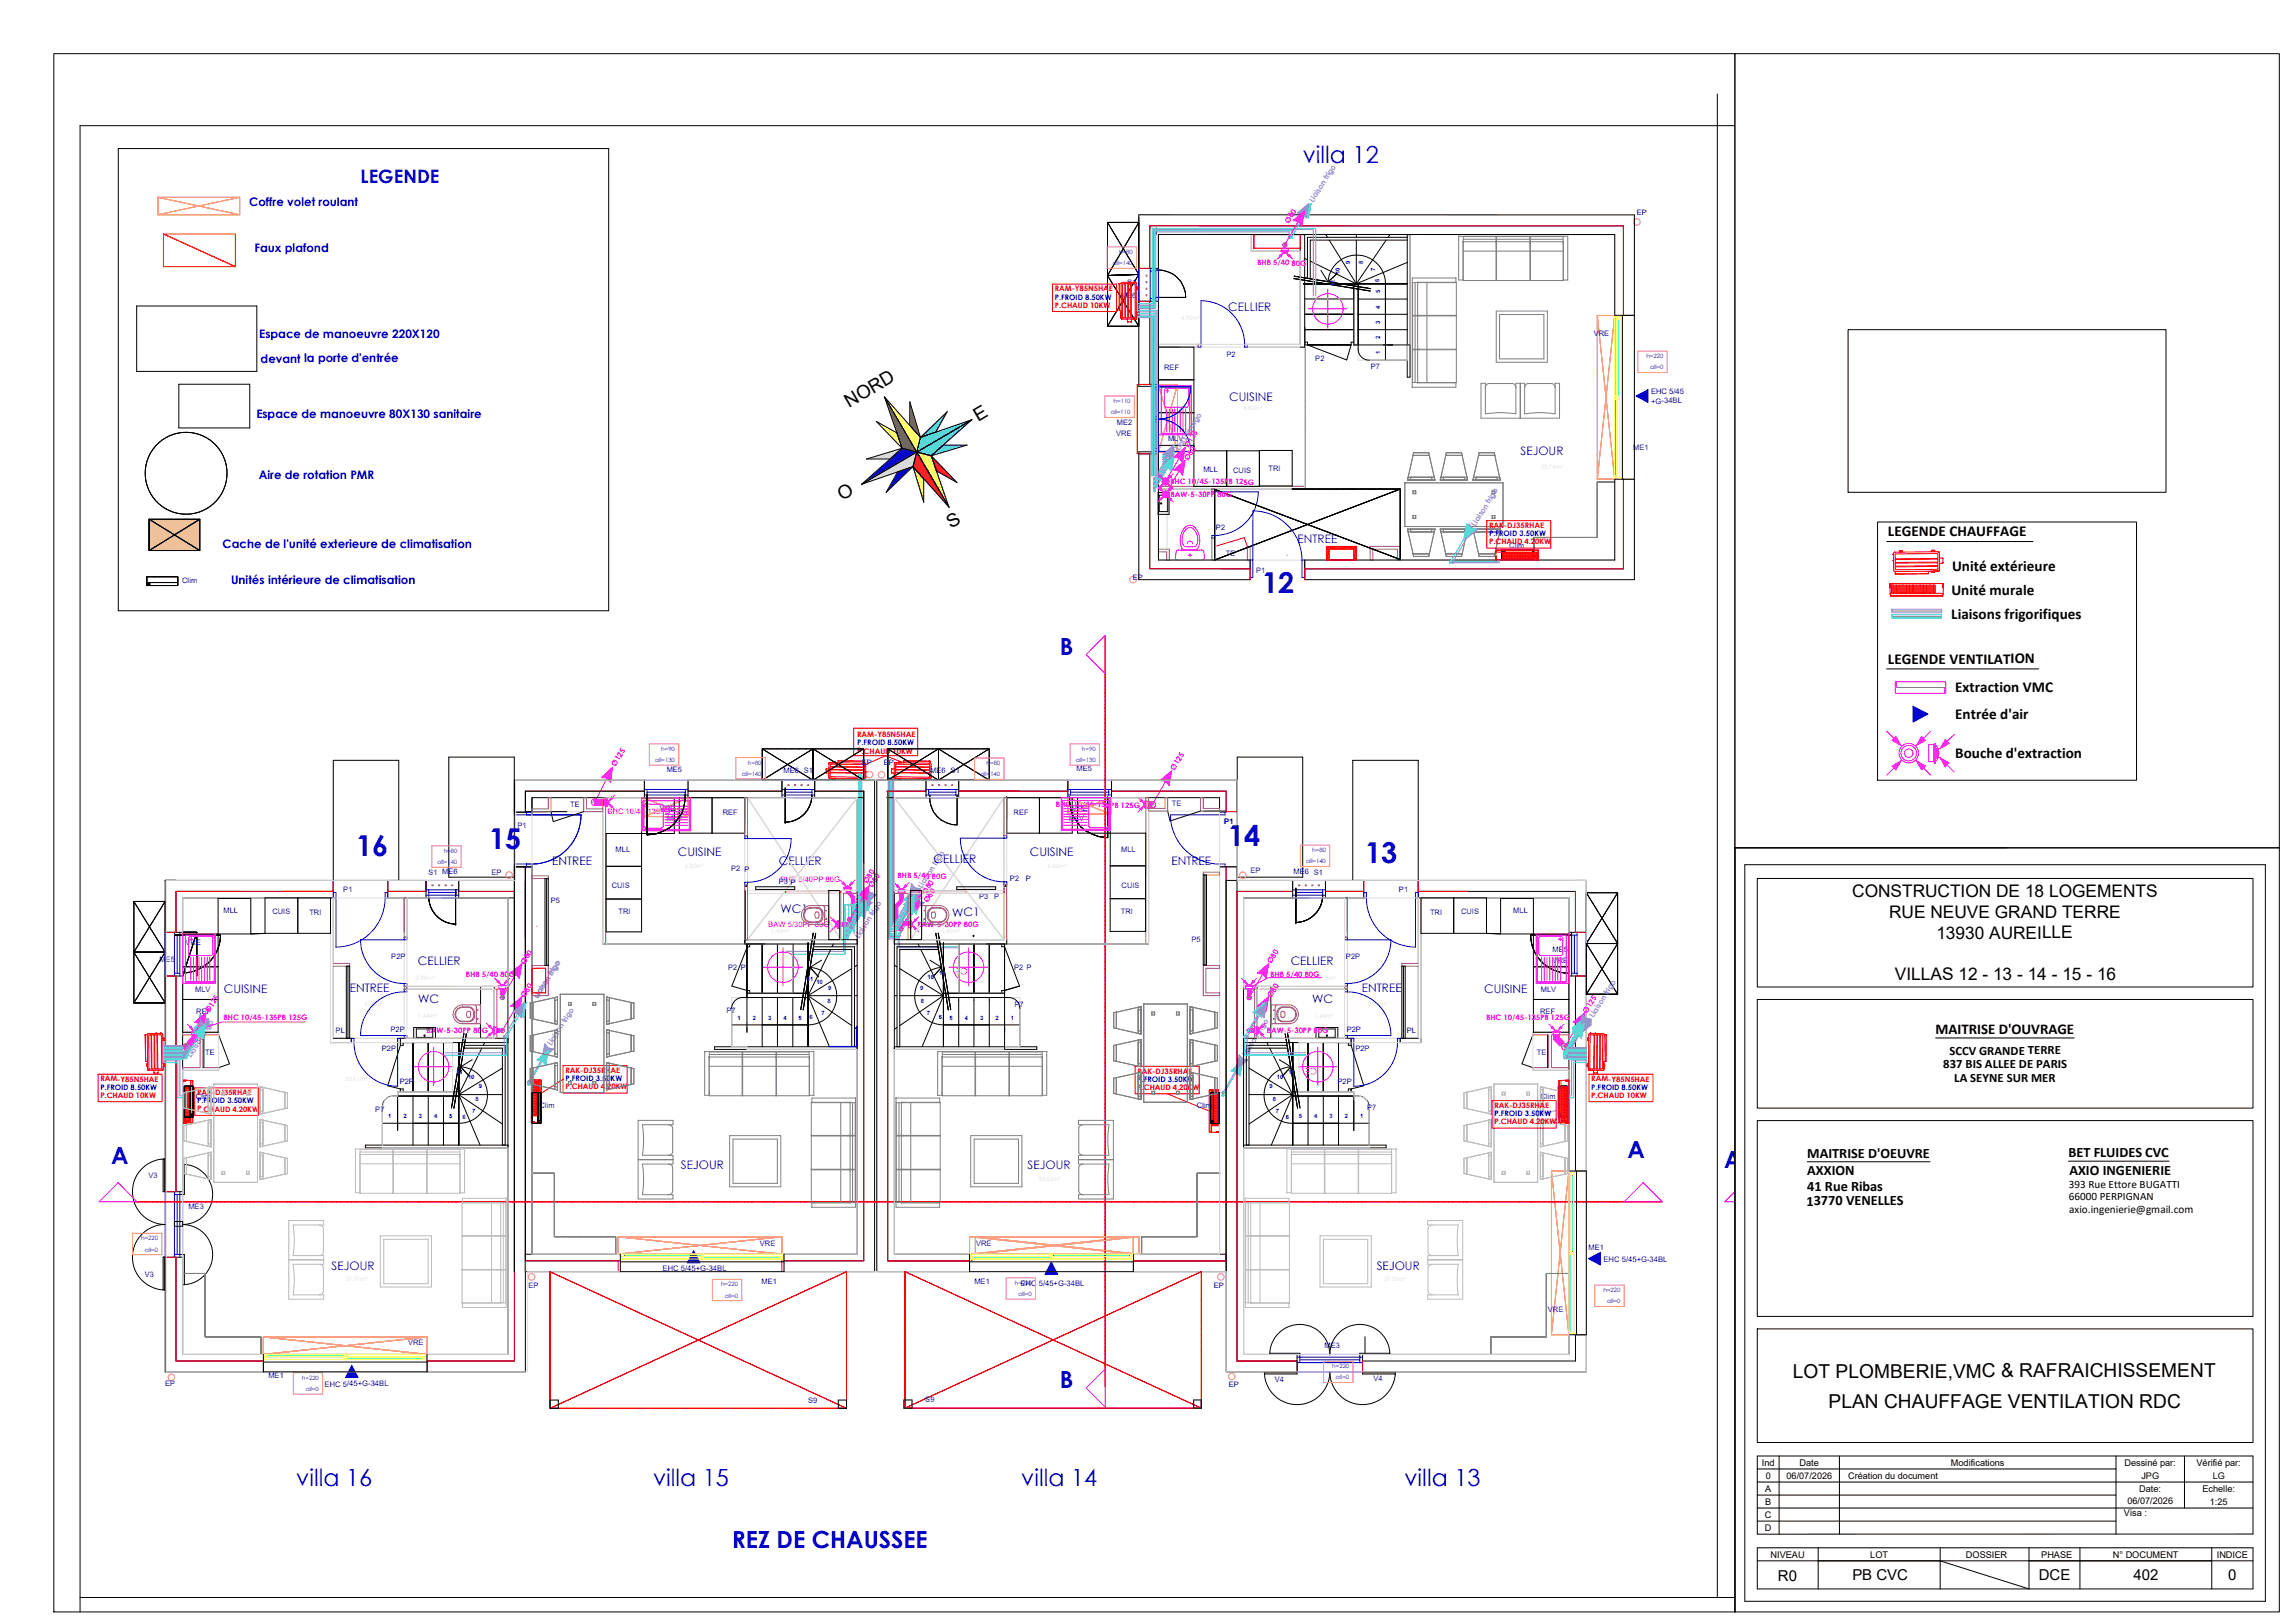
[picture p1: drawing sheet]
<svg xmlns="http://www.w3.org/2000/svg" width="841mm" height="594mm" viewBox="0 0 841 594" stroke-linecap="round" stroke-linejoin="round" font-family="sans-serif">
<defs><g id="words">
<g font-size="10.5" fill="#00f">
<text x="462.5" y="217.1">12</text>
<text x="179.2" y="311">15</text>
<text x="450" y="309.8">1</text>
<text x="455.9" y="309.8">4</text>
<text x="130.6" y="313.5">16</text>
<text x="500.3" y="316.1">13</text>
</g>
<g font-size="8.6" fill="#00f">
<text x="477.4" y="59.7">villa 12</text>
<text x="388.3" y="239.8">B</text>
<text x="596.4" y="424.3">A</text>
<text x="40.8" y="426.3">A</text>
<text x="631.8" y="427.9">A</text>
<text x="388.3" y="508.5">B</text>
<text x="108.6" y="544.2">villa 16</text>
<text x="239.3" y="544.2">villa 15</text>
<text x="374.3" y="544.2">villa 14</text>
<text x="514.7" y="544.2">villa 13</text>
<text x="268.4" y="567.2">REZ DE CHAUSSEE</text>
</g>
<g font-size="7">
<text x="657" y="504.6">LOT PLOMBERIE,VMC &amp; RAFRAICHISSEMENT</text>
<text x="670.1" y="515.8">PLAN CHAUFFAGE VENTILATION RDC</text>
</g>
<text font-size="6.8" fill="#00f" x="132.2" y="67">LEGENDE</text>
<g font-size="6.8">
<text x="311.2" y="149.5" transform="rotate(-31 311.2 149.5)">NORD</text>
<text x="358.4" y="154.4" transform="rotate(-30 358.4 154.4)">E</text>
<text x="308.6" y="183.6" transform="rotate(-30 308.6 183.6)">O</text>
<text x="348.5" y="193.7" transform="rotate(-30 348.5 193.7)">S</text>
</g>
<g font-size="6.3">
<text x="678.8" y="328.6">CONSTRUCTION DE 18 LOGEMENTS</text>
<text x="692.3" y="336.2">RUE NEUVE GRAND TERRE</text>
<text x="709.6" y="343.8">13930 AUREILLE</text>
<text x="694.4" y="359">VILLAS 12 - 13 - 14 - 15 - 16</text>
</g>
<g font-size="5.5">
<text x="691.9" y="196.4">LEGENDE CHAUFFAGE</text>
<text x="715.3" y="209.2">Unité extérieure</text>
<text x="715.1" y="217.9">Unité murale</text>
<text x="715.1" y="226.7">Liaisons frigorifiques</text>
<text x="691.9" y="243.1">LEGENDE VENTILATION</text>
<text x="716.5" y="253.6">Extraction VMC</text>
<text x="716.5" y="263.5">Entrée d'air</text>
<text x="716.5" y="277.8">Bouche d'extraction</text>
<text x="709.3" y="378.7">MAITRISE D'OUVRAGE</text>
<text x="651.5" y="579.1">R0</text>
<text x="678.8" y="578.8">PB CVC</text>
<text x="747.1" y="578.8">DCE</text>
<text x="781.8" y="578.8">402</text>
<text x="816.6" y="578.8">0</text>
</g>
<g font-size="5.2">
<text x="662.3" y="424.1">MAITRISE D'OEUVRE</text>
<text x="758" y="423.9">BET FLUIDES CVC</text>
<text x="662.3" y="430.5">AXXION</text>
<text x="758.4" y="430.5">AXIO INGENIERIE</text>
<text x="662.3" y="436.1">41 Rue Ribas</text>
<text x="662" y="441.6">13770 VENELLES</text>
</g>
<g font-size="4.7">
<text x="714.4" y="386.3">SCCV GRANDE TERRE</text>
<text x="712.1" y="391.3">837 BIS ALLEE DE PARIS</text>
<text x="716.2" y="396.3">LA SEYNE SUR MER</text>
</g>
<g font-size="4.3" fill="#00f">
<text x="91.3" y="75.5">Coffre volet roulant</text>
<text x="93.3" y="92.4">Faux plafond</text>
<text x="450.1" y="113.9">CELLIER</text>
<text x="95" y="123.9">Espace de manoeuvre 220X120</text>
<text x="95.5" y="132.8">devant la porte d'entrée</text>
<text x="450.5" y="147">CUISINE</text>
<text x="93.9" y="153.2">Espace de manoeuvre 80X130 sanitaire</text>
<text x="557.2" y="166.5">SEJOUR</text>
<text x="94.8" y="175.6">Aire de rotation PMR</text>
<text x="81.6" y="200.7">Cache de l'unité exterieure de climatisation</text>
<text x="475.5" y="198.8">ENTREE</text>
<text x="84.7" y="214">Unités intérieure de climatisation</text>
<text x="202.4" y="316.9">ENTREE</text>
<text x="248.5" y="313.6">CUISINE</text>
<text x="285.4" y="316.8">CELLIER</text>
<text x="342.1" y="316.2">CELLIER</text>
<text x="377.4" y="313.6">CUISINE</text>
<text x="429.3" y="316.7">ENTREE</text>
<text x="286" y="334.4">WC1</text>
<text x="349" y="335.7">WC1</text>
<text x="153.1" y="353.6">CELLIER</text>
<text x="473" y="353.6">CELLIER</text>
<text x="82" y="363.8">CUISINE</text>
<text x="128.2" y="363.3">ENTREE</text>
<text x="499.1" y="363.3">ENTREE</text>
<text x="543.9" y="363.8">CUISINE</text>
<text x="153.3" y="367.5">WC</text>
<text x="480.9" y="367.5">WC</text>
<text x="249.6" y="428.3">SEJOUR</text>
<text x="376.6" y="428.3">SEJOUR</text>
<text x="121.5" y="465">SEJOUR</text>
<text x="504.5" y="465">SEJOUR</text>
</g>
<g font-size="4.1">
<text x="758.2" y="435.2">393 Rue Ettore BUGATTI</text>
<text x="758.2" y="439.6">66000 PERPIGNAN</text>
<text x="758.2" y="444.3">axio.ingenierie@gmail.com</text>
</g>
<g font-size="3.4">
<text x="645.6" y="536.8">Ind</text>
<text x="659.5" y="536.8">Date</text>
<text x="714.9" y="536.8">Modifications</text>
<text x="778.5" y="536.8">Dessiné par:</text>
<text x="804.9" y="536.8">Vérifié par:</text>
<text x="784" y="546.4">Date:</text>
<text x="807.1" y="546.4">Echelle:</text>
<text x="778.3" y="555.3">Visa :</text>
<text x="648.8" y="570.5">NIVEAU</text>
<text x="685.4" y="570.5">LOT</text>
<text x="720.4" y="570.5">DOSSIER</text>
<text x="748" y="570.5">PHASE</text>
<text x="774.3" y="570.5">N° DOCUMENT</text>
<text x="812.4" y="570.5">INDICE</text>
</g>
<g font-size="3.3" fill="#f0f">
<text x="354.7" y="354.7" transform="rotate(180 354.7 354.7)">CE</text>
<text x="482.7" y="391.2" transform="rotate(180 482.7 391.2)">CE</text>
</g>
<g font-size="3.3">
<text x="647.1" y="541.6">0</text>
<text x="654.7" y="541.6">06/07/2026</text>
<text x="677.2" y="541.6">Création du document</text>
<text x="784.7" y="541.6">JPG</text>
<text x="810.9" y="541.6">LG</text>
<text x="646.9" y="551.2">B</text>
<text x="646.9" y="546.4">A</text>
<text x="779.6" y="551">06/07/2026</text>
<text x="809.8" y="551.2">1:25</text>
<text x="646.8" y="555.9">C</text>
<text x="646.8" y="560.7">D</text>
</g>
<g font-size="2.8" fill="#a56edd">
<text x="481.3" y="74.3" transform="rotate(-58 481.3 74.3)">Liaison frigo</text>
<text x="432.2" y="165.3" transform="rotate(-58 432.2 165.3)">Liaison frigo</text>
<text x="540.8" y="192.9" transform="rotate(-58 540.8 192.9)">Liaison frigo</text>
<text x="337.9" y="325.6" transform="rotate(-58 337.9 325.6)">Liaison frigo</text>
<text x="314.8" y="344" transform="rotate(-58 314.8 344)">Liaison frigo</text>
<text x="203.7" y="355.5" transform="rotate(-58 203.7 355.5)">go</text>
<text x="197" y="365.8" transform="rotate(-58 197 365.8)">Liaison</text>
<text x="197.2" y="365.8" transform="rotate(-58 197.2 365.8)">Liaison ffrriigo</text>
<text x="584" y="372.9" transform="rotate(-58 584 372.9)">Liaison frigo</text>
<text x="202.1" y="383.2" transform="rotate(-58 202.1 383.2)">Liaison frigo</text>
<text x="70.1" y="387.5" transform="rotate(-58 70.1 387.5)">Liaison frigo</text>
<text x="456.7" y="387.2" transform="rotate(-58 456.7 387.2)">Liaison frigo</text>
</g>
<g font-size="2.8" fill="#f0f">
<text x="472.4" y="81.9" transform="rotate(-58 472.4 81.9)">Ø80</text>
<text x="460.7" y="97.2">BHB 5/40</text>
<text x="473.3" y="97.3">80G</text>
<text x="435.4" y="164.3" transform="rotate(-58 435.4 164.3)">Ø125</text>
<text x="435.4" y="168.9" transform="rotate(-58 435.4 168.9)">Ø80</text>
<text x="428.8" y="177.3">BHC 10/45-135P</text>
<text x="450.2" y="177.4">B 125G</text>
<text x="428.9" y="182">BAW-5-30PP 80G</text>
<text x="225.5" y="280.8" transform="rotate(-58 225.5 280.8)">Ø125</text>
<text x="430.4" y="282.3" transform="rotate(-58 430.4 282.3)">Ø125</text>
<text x="222.6" y="298.2">BHC 10/45</text>
<text x="236.3" y="298.1">-135P</text>
<text x="243.8" y="298.1">B 12</text>
<text x="249.6" y="298.1">5G</text>
<text x="387" y="295.7">BHC</text>
<text x="393.4" y="295.7">1</text>
<text x="395" y="295.7">0/4</text>
<text x="399.4" y="295.8">5-135</text>
<text x="406.8" y="295.8">PB 125G</text>
<text x="286" y="322.9">BHB 5/40PP 80G</text>
<text x="317.8" y="323.9" transform="rotate(-58 317.8 323.9)">Ø80</text>
<text x="328.9" y="321.7">BHB 5/40</text>
<text x="341.5" y="321.8">80G</text>
<text x="319.8" y="325.4" transform="rotate(-58 319.8 325.4)">Ø80</text>
<text x="339.4" y="327.8" transform="rotate(-58 339.4 327.8)">Ø80</text>
<text x="340" y="330.8" transform="rotate(-58 340 330.8)">Ø80</text>
<text x="281.6" y="339.6">BAW 5/30PP 80G</text>
<text x="336.1" y="339.6">BAW-5-30PP 80G</text>
<text x="192.3" y="353.3" transform="rotate(-58 192.3 353.3)">Ø80</text>
<text x="465.9" y="353.2" transform="rotate(-58 465.9 353.2)">Ø80</text>
<text x="170.7" y="357.9">BHB 5/40</text>
<text x="183.3" y="357.9">80</text>
<text x="186.4" y="358">G</text>
<text x="465.5" y="357.7">BHB 5/40</text>
<text x="478.1" y="357.8">80G</text>
<text x="192.3" y="365.5" transform="rotate(-58 192.3 365.5)">Ø80</text>
<text x="465.9" y="365.5" transform="rotate(-58 465.9 365.5)">Ø80</text>
<text x="76.7" y="371.1" transform="rotate(-58 76.7 371.1)">Ø125</text>
<text x="581.5" y="371.4" transform="rotate(-58 581.5 371.4)">Ø125</text>
<text x="81.9" y="373.6">BHC 10/45-135PB 125G</text>
<text x="544.6" y="373.6">BHC 10/45-135PB 125G</text>
<text x="156.3" y="378.3">BA</text>
<text x="159.9" y="378.3">W-5-30PP 80</text>
<text x="176.5" y="378.5">G</text>
<text x="464.2" y="378.3">B</text>
<text x="465.8" y="378.3">AW-5-30PP 8</text>
<text x="482.9" y="378.5">0G</text>
</g>
<g font-size="2.8" fill="#00f">
<text x="599.8" y="78.8">EP</text>
<text x="413.1" y="104.5">S</text>
<text x="415" y="104.5">1</text>
<text x="386.5" y="109.7">P.FROID 8.50KW</text>
<text x="410.8" y="109.3">M</text>
<text x="413.1" y="109.3">E</text>
<text x="415" y="109.3">6</text>
<text x="584" y="123.1">VRE</text>
<text x="449.4" y="130.9">P2</text>
<text x="426.6" y="135.7">REF</text>
<text x="482" y="132.2">P2</text>
<text x="502.4" y="135.2">P7</text>
<text x="605" y="144.4">EHC 5/45</text>
<text x="605.1" y="147.8">+G-34BL</text>
<text x="409.3" y="155.7">ME2</text>
<text x="409" y="159.7">VRE</text>
<text x="428" y="161.5">MLV</text>
<text x="598.5" y="164.7">ME1</text>
<text x="441" y="172.7">MLL</text>
<text x="451.9" y="173.4">CUIS</text>
<text x="464.8" y="172.4">TRI</text>
<text x="445.6" y="194.1">P2</text>
<text x="545.7" y="196.4">P.FROID 3.50KW</text>
<text x="449.2" y="203.6">TE</text>
<text x="553.1" y="200.8">Clim</text>
<text x="460.3" y="209.9">P1</text>
<text x="66.8" y="213.6">Clim</text>
<text x="415.1" y="212.5">EP</text>
<text x="314.2" y="273">P.FROID 8.50KW</text>
<text x="315.8" y="280">E</text>
<text x="317.7" y="280">P</text>
<text x="323.9" y="280">EP</text>
<text x="244.3" y="282.8">ME5</text>
<text x="287.1" y="283.3">ME6 S1</text>
<text x="340.9" y="283.3">ME6 S1</text>
<text x="394.5" y="282.4">ME5</text>
<text x="209" y="295.6">TE</text>
<text x="241.9" y="296.9">V</text>
<text x="243.7" y="296.9">RE</text>
<text x="264.9" y="298.4">REF</text>
<text x="371.4" y="298.4">REF</text>
<text x="392.9" y="296.9">VRE</text>
<text x="429.4" y="295.4">TE</text>
<text x="189.7" y="303.4">P1</text>
<text x="244.5" y="300.6">MLV</text>
<text x="391.7" y="300.6">ML</text>
<text x="395.5" y="300.6">V</text>
<text x="448.5" y="301.9">P1</text>
<text x="225.6" y="312.1">MLL</text>
<text x="410.9" y="312.1">MLL</text>
<text x="157" y="320.4">S1 ME6</text>
<text x="180.1" y="320.4">EP</text>
<text x="268" y="319.1">P2 P</text>
<text x="285.4" y="323.9">P3 P</text>
<text x="370.1" y="322.7">P2</text>
<text x="376" y="322.6">P</text>
<text x="458.3" y="319.8">EP</text>
<text x="474" y="320.1">ME</text>
<text x="478.2" y="320.1">6 S1</text>
<text x="125.8" y="326.8">P1</text>
<text x="224.2" y="325.4">CUIS</text>
<text x="358.8" y="329.5">P3</text>
<text x="364.3" y="329.4">P</text>
<text x="411" y="325.4">CUIS</text>
<text x="512.7" y="326.8">P1</text>
<text x="81.9" y="334.5">MLL</text>
<text x="99.8" y="334.8">CUIS</text>
<text x="113.4" y="335.1">TRI</text>
<text x="201.8" y="330.6">P5</text>
<text x="226.7" y="334.7">TRI</text>
<text x="410.7" y="334.7">TRI</text>
<text x="524" y="335.1">TRI</text>
<text x="535.4" y="334.8">CUIS</text>
<text x="554.6" y="334.5">MLL</text>
<text x="68" y="346">V</text>
<text x="69.9" y="346">RE</text>
<text x="436.6" y="345">P5</text>
<text x="58.4" y="352.4">M</text>
<text x="60.7" y="352.4">E5</text>
<text x="143.4" y="351.1">P2P</text>
<text x="493.2" y="351.1">P2P</text>
<text x="568.9" y="348.6">ME</text>
<text x="569" y="352.7">VRE</text>
<text x="573.1" y="348.6">5</text>
<text x="266.8" y="355.2">P2 P</text>
<text x="371.6" y="355.2">P2 P</text>
<text x="71.5" y="363.4">MLV</text>
<text x="564.7" y="363.4">MLV</text>
<text x="71.9" y="371.3">REF</text>
<text x="266.2" y="371">P7</text>
<text x="371.8" y="368.8">P7</text>
<text x="564.4" y="371.3">REF</text>
<text x="123" y="378.5">PL</text>
<text x="143.1" y="378.1">P2P</text>
<text x="493.5" y="378.1">P2P</text>
<text x="515.5" y="378.5">PL</text>
<text x="75.1" y="386.6">TE</text>
<text x="139.9" y="385">P2P</text>
<text x="496.7" y="385">P2P</text>
<text x="563.2" y="386.6">TE</text>
<text x="207.2" y="396">P.FROID 3.50</text>
<text x="223.8" y="396">KW</text>
<text x="36.8" y="399.1">P.FROID 8.50KW</text>
<text x="146.5" y="397.1">P2P</text>
<text x="416.9" y="396.2">P</text>
<text x="418.4" y="396.2">.</text>
<text x="419.2" y="396.2">FROID 3.50K</text>
<text x="435.1" y="396.2">W</text>
<text x="490.1" y="397.1">P2P</text>
<text x="583.1" y="399.1">P.FROID 8.50KW</text>
<text x="71.8" y="402.5">Clim</text>
<text x="72.2" y="404.1">P.FR</text>
<text x="77.5" y="404.1">OID 3.50KW</text>
<text x="137.5" y="407.3">P7</text>
<text x="197.7" y="405.9">Clim</text>
<text x="438.6" y="405.9">Clim</text>
<text x="501" y="406.7">P7</text>
<text x="564.5" y="402.5">Clim</text>
<text x="547.7" y="408.7">P.FROID 3.50</text>
<text x="564.2" y="408.8">KW</text>
<text x="54.4" y="431.6">V3</text>
<text x="69" y="442.9">ME3</text>
<text x="278.5" y="456.5">VRE</text>
<text x="357.7" y="456.5">VRE</text>
<text x="582.2" y="457.8">ME1</text>
<text x="53" y="467.6">V3</text>
<text x="242.8" y="465.5">EHC 5/45+G-34BL</text>
<text x="587.6" y="462.3">EHC 5/45+G-34BL</text>
<text x="193.7" y="471.7">EP</text>
<text x="279.1" y="470.1">ME1</text>
<text x="357.1" y="470.1">ME1</text>
<text x="374" y="471.2">EHC</text>
<text x="380.7" y="471.2">5/45+G-34BL</text>
<text x="444.8" y="471.8">EP</text>
<text x="567.2" y="480.6">VRE</text>
<text x="149.5" y="492.6">VRE</text>
<text x="485.4" y="493.7">ME3</text>
<text x="60.5" y="507.8">EP</text>
<text x="98.3" y="504.7">ME1</text>
<text x="119" y="507.8">EHC 5/45+G-34BL</text>
<text x="450.3" y="508.1">EP</text>
<text x="467.2" y="506.2">V4</text>
<text x="503.3" y="505.7">V4</text>
<text x="296.1" y="513.8">S9</text>
<text x="339.1" y="513.4">S9</text>
</g>
<g font-size="2.8" fill="#f00">
<text x="386.5" y="106.7">RAM-Y85N5HAE</text>
<text x="386.5" y="112.7">P.CHAUD 10KW</text>
<text x="545.7" y="193.4">RAK-DJ35RHAE</text>
<text x="545.7" y="199.4">P.CHAUD 4.20KW</text>
<text x="314.2" y="270">RAM-Y85N5HAE</text>
<text x="314.2" y="275.9">P.CHAUD 10KW</text>
<text x="207.2" y="393">RAK-DJ35R</text>
<text x="221.9" y="393">H</text>
<text x="223.8" y="393">AE</text>
<text x="416.9" y="393.2">R</text>
<text x="418.5" y="393.2">AK-DJ35RHA</text>
<text x="435.5" y="393.2">E</text>
<text x="36.8" y="396.1">RAM-Y85N5HAE</text>
<text x="72.2" y="401.1">RAK</text>
<text x="77.6" y="401.1">-</text>
<text x="78.8" y="401.1">DJ35RHAE</text>
<text x="207.2" y="398.9">P.CHAUD 4</text>
<text x="221.7" y="399">.</text>
<text x="222.5" y="399">20KW</text>
<text x="416.9" y="399.2">P</text>
<text x="418.4" y="399.2">.</text>
<text x="419.2" y="399.2">CHAUD 4.20</text>
<text x="435.3" y="399.2">KW</text>
<text x="583.1" y="396.1">RAM-Y85N5HAE</text>
<text x="36.8" y="402.1">P.CHAUD 10KW</text>
<text x="72.2" y="407.1">P.C</text>
<text x="76.7" y="407.1">H</text>
<text x="78.6" y="407.1">AUD 4.20KW</text>
<text x="547.7" y="405.8">RAK-DJ35RH</text>
<text x="564.2" y="405.8">A</text>
<text x="566.3" y="405.8">E</text>
<text x="583.1" y="402.1">P.CHAUD 10KW</text>
<text x="547.7" y="411.7">P.CHAUD 4.2</text>
<text x="564.5" y="411.8">0</text>
<text x="566.1" y="411.8">KW</text>
</g>
<g font-size="2.2" fill="#00f">
<text x="410.1" y="93.1">h=80</text>
<text x="407.8" y="97.1">all=140</text>
<text x="490.9" y="100.5" transform="rotate(-90 490.9 100.5)">10</text>
<text x="494.8" y="96.6" transform="rotate(-90 494.8 96.6)">9</text>
<text x="499.6" y="96.8" transform="rotate(-90 499.6 96.8)">8</text>
<text x="504" y="99.1" transform="rotate(-90 504 99.1)">7</text>
<text x="489.3" y="104.7" transform="rotate(-90 489.3 104.7)">11</text>
<text x="505.6" y="103.4" transform="rotate(-90 505.6 103.4)">6</text>
<text x="505.8" y="107.4" transform="rotate(-90 505.8 107.4)">5</text>
<text x="505.8" y="113" transform="rotate(-90 505.8 113)">4</text>
<text x="505.8" y="118.6" transform="rotate(-90 505.8 118.6)">3</text>
<text x="505.8" y="124.2" transform="rotate(-90 505.8 124.2)">2</text>
<text x="505.8" y="129.8" transform="rotate(-90 505.8 129.8)">1</text>
<text x="603.3" y="131.2">h=220</text>
<text x="604.7" y="135.3">all=0</text>
<text x="408.1" y="147.7">h=110</text>
<text x="407" y="151.7">all=110</text>
<text x="242.3" y="275.1">h=90</text>
<text x="396.5" y="275.1">h=90</text>
<text x="240.1" y="279.1">all=130</text>
<text x="274.1" y="280">h=80</text>
<text x="361.5" y="280.2">h=80</text>
<text x="394.3" y="279.1">all=130</text>
<text x="271.8" y="284.1">all=140</text>
<text x="359.3" y="284.3">all=140</text>
<text x="160.4" y="316.5">all=140</text>
<text x="162.6" y="312.4">h=80</text>
<text x="478.7" y="316.2">all=140</text>
<text x="480.9" y="312.2">h=80</text>
<text x="295.7" y="359.3">11</text>
<text x="339.9" y="358.6">10</text>
<text x="344.1" y="357">11</text>
<text x="299.2" y="360.5">10</text>
<text x="303.5" y="362.5">9</text>
<text x="337.2" y="362.5">9</text>
<text x="301" y="371.6">7</text>
<text x="303.3" y="367.2">8</text>
<text x="337.4" y="367.2">8</text>
<text x="339.7" y="371.6">7</text>
<text x="270.3" y="373.4">1</text>
<text x="275.8" y="373.4">2</text>
<text x="281.5" y="373.4">3</text>
<text x="287.1" y="373.4">4</text>
<text x="292.7" y="373.4">5</text>
<text x="296.7" y="373.2">6</text>
<text x="344" y="373.2">6</text>
<text x="348" y="373.4">5</text>
<text x="353.6" y="373.4">4</text>
<text x="359.2" y="373.4">3</text>
<text x="364.8" y="373.4">2</text>
<text x="370.4" y="373.4">1</text>
<text x="167.3" y="393.4">11</text>
<text x="171.5" y="395.1">10</text>
<text x="467.9" y="395.1">10</text>
<text x="472.1" y="393.4">11</text>
<text x="175.5" y="398.5">9</text>
<text x="465.2" y="398.5">9</text>
<text x="173.1" y="407.5">7</text>
<text x="174.2" y="403.3">8</text>
<text x="466.5" y="403.3">8</text>
<text x="467.6" y="407.5">7</text>
<text x="142.2" y="409.5">1</text>
<text x="147.9" y="409.5">2</text>
<text x="153.5" y="409.5">3</text>
<text x="159" y="409.5">4</text>
<text x="164.6" y="409.5">5</text>
<text x="169.5" y="409.9">6</text>
<text x="471.2" y="409.9">6</text>
<text x="476" y="409.5">5</text>
<text x="481.6" y="409.5">4</text>
<text x="487.2" y="409.5">3</text>
<text x="492.8" y="409.5">2</text>
<text x="498.4" y="409.5">1</text>
<text x="51.7" y="454.3">h=220</text>
<text x="53.1" y="458.4">all=0</text>
<text x="264.2" y="471.2">h=220</text>
<text x="371.9" y="470.6">h=220</text>
<text x="587.6" y="473.3">h=220</text>
<text x="265.6" y="475.2">all=0</text>
<text x="373.3" y="474.7">all=0</text>
<text x="589" y="477.4">all=0</text>
<text x="488.2" y="501.2">h=220</text>
<text x="110.7" y="505.4">h=220</text>
<text x="112" y="509.5">all=0</text>
<text x="489.6" y="505.2">all=0</text>
</g>
<g font-size="2.2" fill="#dcdcdc">
<text x="432.8" y="117.4">4.95m²</text>
<text x="286.4" y="323.1">3.42m²</text>
<text x="337" y="322.1">3.42m²</text>
<text x="345" y="341.7">1.45m²</text>
<text x="482.6" y="359">2.99m²</text>
<text x="133.4" y="368.5">3.34m²</text>
<text x="501.5" y="368.5">3.34m²</text>
<text x="126.6" y="396">33.61m²</text>
</g>
</g></defs>
<g fill="none" stroke="#000" stroke-width=".37">
<path d="M639.4 316.7h190.8v269.8h-190.8zM735.5 310.5h-99.7v279.9M644 321.7h181.6v39.8h-181.6zM644 366.1h181.6v39.8h-181.6zM709.3 380.2h50.8M644 410.4h181.6v71.7h-181.6zM662.3 425.5h45M758 425.3h36.9M644 486.7h181.6v41.6h-181.6zM644 533.3h181.6v28.6h-181.6zM644 538h131.4M652 533.3v28.6"/>
<path d="M674.1 533.3v28.6M775.4 533.3v28.6M800.5 533.3v19M644 547.6h131.4M644 542.8h181.6M644 557.1h131.4M644 552.3h181.6M644 566.9h181.6v15.1h-181.6zM644 571.7h181.6M666.3 566.9v15.1M711 566.9v15.1M743.5 566.9v15.1l-32.5-10.3"/>
<path d="M762.2 566.9v15.1M810.5 566.9v15.1"/>
</g>
<g fill="#f0f">
<path d="M312 338.3v.4z"/>
<path d="M312 338.3l-.1 .6z"/>
<path d="M311.9 338.2v.7z"/>
<path d="M311.9 338.2l-.1 .8z"/>
<path d="M311.8 338v1z"/>
<path d="M311.8 338l-.1 1.1z"/>
<path d="M311.7 338v1.1z"/>
</g>
<path d="M311.7 338v1.1" fill="none" stroke="#f0f" stroke-width=".37"/>
<g fill="#f0f">
<path d="M311.7 338.9v.2z"/>
<path d="M311.7 338v.9z"/>
</g>
<path d="M311.7 337.9v.9M311.7 338.9v.2" fill="none" stroke="#f0f" stroke-width=".37"/>
<path d="M311.7 337.9v.9z" fill="#f0f"/>
<path d="M311.6 337.9v.8" fill="none" stroke="#f0f" stroke-width=".37"/>
<g fill="#f0f">
<path d="M311.6 337.9v.8z"/>
<path d="M311.6 337.9v.7z"/>
</g>
<path d="M311.6 339.1l-.1 .1" fill="none" stroke="#f0f" stroke-width=".37"/>
<g fill="#f0f">
<path d="M311.6 337.9v.7z"/>
<path d="M311.5 337.9v.7z"/>
</g>
<path d="M311.5 337.9v.7M311.5 339.1l-.1 .1" fill="none" stroke="#f0f" stroke-width=".37"/>
<g fill="#f0f">
<path d="M311.5 337.9l-.1 .7z"/>
<path d="M311.4 337.9v.7z"/>
</g>
<path d="M311.4 339.2h.1" fill="none" stroke="#f0f" stroke-width=".37"/>
<g fill="#f0f">
<path d="M311.4 337.9v.7z"/>
<path d="M311.4 337.9v.6z"/>
<path d="M311.4 337.9l-.1 .6z"/>
<path d="M311.3 337.9v.6z"/>
<path d="M311.2 337.9v.6z"/>
<path d="M311.1 338v.4z"/>
<path d="M311.1 338v.3z"/>
<path d="M311.1 338l-.1 .3z"/>
</g>
<circle cx="311.4" cy="338.5" r=".8" fill="none" stroke="#f0f" stroke-width=".37"/>
<path d="M310.6 338.5h1.5M311.3 337.7v1.6" fill="none" stroke="#808080" stroke-width=".37"/>
<g fill="#f0f">
<path d="M219 293.5v.6z"/>
<path d="M219 293.5l-.1 .8z"/>
<path d="M218.9 293.3v1z"/>
<path d="M218.9 293.3l-.2 1.2z"/>
<path d="M218.7 293v1.5z"/>
<path d="M218.7 293v1.5l-.2 .2z"/>
<path d="M218.5 292.9l.2 .1-.2 1.7z"/>
</g>
<path d="M218.5 292.9v1.8" fill="none" stroke="#f0f" stroke-width=".37"/>
<g fill="#f0f">
<path d="M218.5 294.3v.4z"/>
<path d="M218.5 292.9v1.4z"/>
</g>
<path d="M218.5 292.9v1.2" fill="none" stroke="#f0f" stroke-width=".37"/>
<g fill="#f0f">
<path d="M218.5 294.4l-.1 .3z"/>
<path d="M218.5 292.9v1.2z"/>
<path d="M218.4 292.8v1.2z"/>
<path d="M218.4 294.5l-.1 .2z"/>
<path d="M218.3 292.8v1.1z"/>
<path d="M218.2 292.8v1z"/>
</g>
<path d="M218.2 292.7v1.1M218.2 294.7v.1" fill="none" stroke="#f0f" stroke-width=".37"/>
<path d="M218.2 294.7l-.1 .1" fill="none" stroke="#f0f" stroke-width=".37"/>
<g fill="#f0f">
<path d="M218.2 292.7v1.1z"/>
<path d="M218.1 292.7v1.1z"/>
</g>
<path d="M218.1 294.8h-.1" fill="none" stroke="#f0f" stroke-width=".37"/>
<g fill="#f0f">
<path d="M218.1 292.7v1.1z"/>
<path d="M218 292.7v1.1z"/>
<path d="M218 292.7l-.2 1.1z"/>
<path d="M217.8 292.7v1.1z"/>
<path d="M217.7 292.8v.9z"/>
<path d="M217.6 292.9v.7z"/>
<path d="M217.6 292.9l-.1 .6z"/>
<path d="M217.5 293v.5z"/>
<path d="M217.5 293v.4z"/>
<path d="M217.5 293.1v.3z"/>
</g>
<g fill="none" stroke="#f0f" stroke-width=".37">
<path d="M222.4 285l-4.5 8.8"/>
<circle cx="218" cy="293.8" r="1.25"/>
</g>
<path d="M216.7 293.8h2.5M218 292.5v2.5" fill="none" stroke="#808080" stroke-width=".37"/>
<g fill="#f0f">
<path d="M222.4 285l1.7-1.1-.3 2.6z"/>
<path d="M220.4 284.8l3.7-.9-1.7 1.1z"/>
<path d="M220.4 284.8l3.9-2.5-.2 1.6z"/>
<path d="M220.4 284.8l4-3.8-.1 1.3z"/>
</g>
<path d="M220.4 284.8l4-3.8-.6 5.5-1.4-1.5z" fill="none" stroke="#f0f" stroke-width=".37"/>
<g fill="none" stroke="#f00" stroke-width=".37">
<path d="M194.7 395.7h.1M194.7 395.5h.1M194.7 395.5v15.6h1.2M194.9 395.4h.4M194.9 395.7h.4M194.9 395.4l-.1 .1M194.9 395.7h-.1M194.9 395.4v.3M195.1 395.4v.1M195.1 395.4v.3M195.1 395.4l-.1 .1M195.1 395.7h.1"/>
<path d="M195.1 395.7h-.1M195.1 396.4h2.3M195.1 398.3h2.3M195.1 399.3h2.3M195.1 397.4h2.3M195.2 395.9l2.2 .1-.1 12.7-2.2-.1zM195.3 395.4h.2M195.3 395.4v.3M195.3 395.7h.1M195.4 395.9v12.8M195.5 395.4h.2M195.5 395.7h-.1"/>
<path d="M195.5 395.7h.2M195.5 395.4v.3M195.7 395.4h.2M195.7 395.7h.1M195.7 395.4v.3M195.7 395.9v12.8M195.9 395.4l1.7 .1M195.9 395.4v.3M195.9 395.7h-.1M196 395.9v12.8M196.3 395.9v12.8M196.6 395.9v12.8"/>
<path d="M196.9 395.9v12.8M197.2 395.9v12.8M197.6 395.5v15.5M197.6 395.5l.6 .2M197.6 395.5l.1 .1M197.7 395.6h.3M197.7 395.6l.7 .1M198.2 395.7v15.2h.2M198.2 395.7h.2M198.4 395.7v15.2M194.7 410.9h1.2v.2M194.9 410.9v.2"/>
<path d="M195.1 410.9v.2M195.1 405.3h2.3M195.1 402.4h2.3M195.1 408.2h2.3M195.1 407.2h2.3M195.1 402.2h2.3M195.1 404.3h2.3M195.1 406.2h2.3M195.1 400.3h2.3M195.1 401.2h2.3M195.1 403.4h2.3M195.3 410.9v.2"/>
<path d="M195.5 410.9v.2M195.7 410.9v.2M197.7 411l-1.8 .1M197.7 411h.3M198.4 410.9l-.7 .1"/>
</g>
<g fill="#a56edd">
<path d="M194 396.2v.2z"/>
<path d="M194 396.2l-.1 .3z"/>
<path d="M193.9 396.1v.4z"/>
<path d="M193.9 396v.5z"/>
</g>
<g fill="none" stroke="#a56edd" stroke-width=".37">
<path d="M193.7 396v.3M193.8 396v.3M193.8 396.5v.1M193.8 396v.6M193.9 396.5l-.1 .1"/>
<circle cx="193.7" cy="396.3" r=".33"/>
</g>
<path d="M193.4 396.3h.7M193.8 396v.6" fill="none" stroke="#808080" stroke-width=".37"/>
<g fill="#0ff">
<path d="M194 397.1v.2z"/>
<path d="M194 397v.3z"/>
<path d="M194 397l-.1 .4z"/>
<path d="M193.9 397v.4z"/>
<path d="M193.9 396.9v.5z"/>
</g>
<g fill="none" stroke="#0ff" stroke-width=".37">
<path d="M193.7 396.9v.2M193.8 396.9v.3M193.8 397.4h.1M193.8 396.9l.1 .5"/>
<circle cx="193.7" cy="397.2" r=".33"/>
</g>
<path d="M193.4 397.1h.7M193.8 396.8v.7" fill="none" stroke="#808080" stroke-width=".37"/>
<path d="M198.7 387.7l-4.9 8.6" fill="none" stroke="#a56edd" stroke-width=".37"/>
<g fill="#a56edd">
<path d="M199.6 382.3v4.6l-.9 .8z"/>
<path d="M199.6 382.3l1.4 3.5-1.4 1.1z"/>
<path d="M199.6 382.3l1.4 1.6v1.9z"/>
<path d="M201 383.9l1.9 .3-1.9 1.6z"/>
</g>
<path d="M199.6 382.3l1.4 1.6 1.9 .3-4.2 3.5z" fill="none" stroke="#a56edd" stroke-width=".37"/>
<path d="M315.8 329.7l-4.5 8.9" fill="none" stroke="#f0f" stroke-width=".37"/>
<g fill="#f0f">
<path d="M315.8 329.7l1.7-1.1-.3 2.6z"/>
<path d="M313.8 329.5l3.7-.9-1.7 1.1z"/>
<path d="M313.8 329.5l3.9-2.5-.2 1.6z"/>
<path d="M313.8 329.5l4-3.8-.1 1.3z"/>
</g>
<path d="M313.8 329.5l4-3.8-.6 5.5-1.4-1.5z" fill="none" stroke="#f0f" stroke-width=".37"/>
<path d="M217.9 292.6h3.7v2.5h-3.7z" fill-rule="evenodd" fill="#f0f"/>
<path d="M316.9 331.2l-4.9 8.6" fill="none" stroke="#a56edd" stroke-width=".37"/>
<g fill="#a56edd">
<path d="M317.2 330l4-2.3-4.3 3.5z"/>
<path d="M317.5 328.3l3.7-.6-4 2.3z"/>
<path d="M317.5 328.3l1.7-1 2 .4z"/>
<path d="M317.9 325.8l1.3 1.5-1.7 1z"/>
</g>
<path d="M317.9 325.8l1.3 1.5 2 .4-4.3 3.5z" fill="none" stroke="#a56edd" stroke-width=".37"/>
<path d="M316.9 332.1l-4.9 8.5" fill="none" stroke="#0ff" stroke-width=".37"/>
<g fill="#0ff">
<path d="M316.9 332.1l1.8-1-.5 2.6z"/>
<path d="M315 331.7l3.7-.6-1.8 1z"/>
<path d="M315 331.7l4-2.2-.3 1.6z"/>
<path d="M315 331.7l4.2-3.5-.2 1.3z"/>
</g>
<path d="M315 331.7l4.2-3.5-1 5.5-1.3-1.6z" fill="none" stroke="#0ff" stroke-width=".37"/>
<path d="M307.8 337.7h3.5v1.6h-3.5z" fill-rule="evenodd" fill="#f0f"/>
<g fill="none" stroke="#f0f" stroke-width=".37">
<path d="M221.6 292.7h.8v2.5h-.8zM222.4 293.2h.5v1.3l-.1-1.2M222.4 292.5h.2v2.8h-.2zM222.4 294.5h.6M222.4 293.3h.6M222.6 292.6l.4 .7M222.7 293.3v1.2M222.7 293.3l.1 1.2M222.8 293.2v1.3M222.8 293.3l-.1 1.2M222.9 293.3l.1 1.2zM223 294.5l-.4 .7"/>
<path d="M223 293.3l-.2 1.4M223 293.3l.1 .4M223 293.3l.1 .6M223 294.5l-.6 .2M223.1 294.1l-.1 .4M223.1 293.7v.2M223.1 293.9v.2M223.1 293.9v.1"/>
</g>
<g fill="#f0f">
<path d="M223.7 295.3h.9l-.6 .6z"/>
<path d="M223.3 294.6l1.3 .7h-.9z"/>
</g>
<path d="M223.3 294.6l1.3 .7-.6 .6zM224.3 295.6l1.1 1.1" fill="none" stroke="#f0f" stroke-width=".37"/>
<g fill="#f0f">
<path d="M223.7 292.5h.9l-1.3 .8z"/>
<path d="M224 291.9l.6 .6h-.9z"/>
</g>
<g fill="none" stroke="#f0f" stroke-width=".37">
<path d="M224 291.9l.6 .6-1.3 .8zM225.4 291.1l-1.1 1.1M306.5 339.2l.4 .7M306.5 338v1.2M306.5 338v1.2l-.1-.6M306.5 338h.6M306.5 339.2h.6M306.6 337.8l-.1 1.4M306.7 338l-.1 1.3M306.8 339.2l-.2-1.2v1.3h.5M306.8 338v1.2M306.8 338l-.2 1.2-.2-.9 .1-.3 .2 1.2"/>
<path d="M306.9 337.3l-.4 .7M306.9 337.2h.2v2.8h-.2zM307.1 337.8l-.6 .2M307.1 337.3h.8v2.5h-.8z"/>
</g>
<g fill="#f0f">
<path d="M304.9 337.2l.6-.6 .3 .6z"/>
<path d="M304.9 337.2h.9l.4 .7z"/>
</g>
<path d="M304.1 335.8l1.1 1.1M304.9 337.2l.6-.6 .7 1.3z" fill="none" stroke="#f0f" stroke-width=".37"/>
<g fill="#f0f">
<path d="M304.9 340l1.3-.8-.4 .8z"/>
<path d="M304.9 340h.9l-.3 .6z"/>
</g>
<path d="M304.9 340l1.3-.8-.7 1.4zM305.2 340.3l-1.1 1" fill="none" stroke="#f0f" stroke-width=".37"/>
<path d="M198.7 388.6l-4.9 8.5" fill="none" stroke="#0ff" stroke-width=".37"/>
<g fill="#0ff">
<path d="M196.7 388.3l2-1.7v2z"/>
<path d="M198.7 386.6l1.3 3.6-1.3-1.6z"/>
<path d="M198.7 386.6l1.3-1.1v4.7z"/>
<path d="M200 385.5l1-.8-1 5.5z"/>
</g>
<path d="M196.7 388.3l4.3-3.6-1 5.5-1.3-1.6z" fill="none" stroke="#0ff" stroke-width=".37"/>
<path d="M313.8 375.8v7.5h-10.1" fill="none" stroke="#00f" stroke-width=".37"/>
<g fill="none" stroke="#f00" stroke-width=".37">
<path d="M303.8 279.7h-.1M303.8 279.5v.1M303.9 279.4l-.1 .1M304 279.3v.1M304.1 279.3h.1M304.1 279.3v.1M304.2 279.3l-.5 .5v4.8l.4 .4M304.2 279.3l12.7 .2M304.3 279.3h.1M304.4 279.3h.1M304.5 279.3v.1M304.7 279.3v.1"/>
<path d="M304.8 279.3v.1M304.9 279.3v.1M305.1 279.3v.1M305.2 279.3v.1M305.3 279.1v.3M305.3 279.1v.2M305.3 279.1h.8h-.8M305.5 279.3v.1M305.6 279.3v.1M305.7 279.3v.1M305.9 279.3v.1M306 279.3v.1"/>
<path d="M306.1 279.1v.2M306.4 279.3v.1M306.4 279.3h-2M307.1 278.7l9.7 .1M307.1 278.7l-.1 .7M307.1 278.7h.1M312.8 266.7h23.5v10.1h-23.5zM316.7 278.7v.1M316.8 278.7v.8M316.9 279.5l.3 .4v4.9l-.4 .4M316.9 279.5h.1M324.6 276.8l-7.5 3.2"/>
<path d="M302.8 283.1l.9 .1M302.8 283v.1M302.8 281.6v1.5M302.9 281.7l-.2 .1M302.9 281.6v.1M303.7 284.6l.1 .3M303.7 283.3v.1M303.7 284.1v.1M303.7 281.3v.1M303.7 281.6l-.8 .1M303.9 284.9v.1M304 285h.1"/>
<path d="M304.1 285l12.7 .2M304.2 283.1l12.4 .1 .1 1.3h-12.3l-.2-.2zM304.2 282.1l12.5 .2-.1 .8-12.3-.2zM304.2 280h12.4l.1 .9-12.4-.2zM304.7 285l1.3 .2v.3M305.2 285.2v.3h.8M306.2 285h.1M314.6 285.2h.8v.4h-.8M314.6 285.2v.4M314.6 285.3h.8M314.7 285.2h-.1M315.4 285.2v.4h-.8"/>
<path d="M316.6 281.1l-12.3-.2-.1 .8 12.5 .2M316.6 281.1h.1M316.7 281.1v.8M316.7 281.9h.1M316.8 285.1v.1M317.2 282.6v.1M317.2 282.8h.3M317.2 280.7v.1M317.4 284.5l-.2 .1M317.5 282.7v.1"/>
</g>
<g fill="#f0f">
<path d="M309.8 325.9h1.6v.2l-1.6 .6z" fill-rule="evenodd"/>
<path d="M309.8 326.7l1.6-.6 2 2.2-1.6 .6z" fill-rule="evenodd"/>
<path d="M311.8 328.9l1.6-.6v9.4l-1.6-1.6z" fill-rule="evenodd"/>
<path d="M311 336.1h.8l1.6 1.6h-2.4z" fill-rule="evenodd"/>
</g>
<path d="M312.8 330.4h2.7M313 330.2v12.1" fill="none" stroke="#a56edd" stroke-width=".38"/>
<path d="M315.3 284v46.6M315.6 283.8v48.3M312.8 331.9h3M312.8 331.5h3" fill="none" stroke="#a56edd" stroke-width=".42"/>
<path d="M315 283.2v48.2M310.8 331.2h4.5M311 331v10.1" fill="none" stroke="#0ff" stroke-width=".42"/>
<path d="M311.8 339.6l.5 .4h-.5z" fill-rule="evenodd" fill="#a56edd"/>
<path d="M312.1 331.9v8.1" fill="none" stroke="#a56edd" stroke-width=".38"/>
<path d="M315.7 283.7v48.6M312 332.1h3.9" fill="none" stroke="#a56edd" stroke-width=".42"/>
<path d="M315.3 284.1v47.8M313 331.5v9.6" fill="none" stroke="#0ff" stroke-width=".42"/>
<path d="M315.8 283.9v49M312.8 331.7h2.8M312.8 332.7h3.2M313 332.5v8.6" fill="none" stroke="#0ff" stroke-width=".38"/>
<path d="M312.1 340.5l.7 .4h-.7z" fill-rule="evenodd" fill="#0ff"/>
<path d="M315.3 283.6v47.9M312.6 331.1v9.8" fill="none" stroke="#0ff" stroke-width=".42"/>
<path d="M312.4 331.3h3.2" fill="none" stroke="#0ff" stroke-width=".38"/>
<g fill="#a56edd">
<path d="M310.3 342.6l.1 .2z"/>
<path d="M310.4 342.5v.3z"/>
<path d="M310.4 342.4v.4z"/>
<path d="M310.4 342.4l.1 .5z"/>
</g>
<g fill="none" stroke="#a56edd" stroke-width=".37">
<path d="M310.5 342.4v.3M310.5 342.4v.4M310.5 342.4l.1 .3 .1-.3M310.6 342.9h.1"/>
<circle cx="310.6" cy="342.6" r=".33"/>
</g>
<path d="M310.3 342.7h.6M310.6 342.3v.7" fill="none" stroke="#808080" stroke-width=".37"/>
<g fill="#0ff">
<path d="M310.4 343.4v.2z"/>
<path d="M310.4 343.4v.3z"/>
<path d="M310.4 343.3l.1 .5z"/>
</g>
<g fill="none" stroke="#0ff" stroke-width=".37">
<path d="M315.6 335l-5 8.5M310.5 343.3v.3M310.5 343.3v.4M310.5 343.3l.1 .2v-.2v.2l.1-.2M310.6 343.7v.1"/>
<circle cx="310.6" cy="343.5" r=".33"/>
</g>
<path d="M310.3 343.5h.6M310.6 343.2v.6" fill="none" stroke="#808080" stroke-width=".37"/>
<g fill="#0ff">
<path d="M313.6 334.6l2-1.7v2.1z"/>
<path d="M315.6 332.9l1.3 3.6-1.3-1.5z"/>
<path d="M315.6 332.9l1.3-1v4.6z"/>
<path d="M316.9 331.9l.9-.8-.9 5.4z"/>
</g>
<path d="M313.6 334.6l4.2-3.5-.9 5.4-1.3-1.5z" fill="none" stroke="#0ff" stroke-width=".37"/>
<path d="M315.6 334.1l-5 8.6" fill="none" stroke="#a56edd" stroke-width=".37"/>
<g fill="#a56edd">
<path d="M316.5 328.6v4.7l-.9 .8z"/>
<path d="M316.5 328.6l1.3 3.6-1.3 1.1z"/>
<path d="M316.5 328.6l1.3 1.6v2z"/>
<path d="M317.8 330.2l2 .3-2 1.7z"/>
</g>
<path d="M316.5 328.6l1.3 1.6 2 .3-4.2 3.6z" fill="none" stroke="#a56edd" stroke-width=".37"/>
<g fill="#a56edd">
<path d="M310.3 340.9l.1 .2z"/>
<path d="M310.4 340.8v.3z"/>
<path d="M310.4 340.8l.1 .4z"/>
</g>
<g fill="none" stroke="#a56edd" stroke-width=".37">
<path d="M310.5 340.7v.5zM310.5 340.7l.1 .3v-.3l.2 .1M310.6 341.1v.1M310.6 341.2h.1"/>
<circle cx="310.6" cy="340.9" r=".31"/>
</g>
<path d="M310.3 340.9h.6M310.6 340.6v.7" fill="none" stroke="#808080" stroke-width=".37"/>
<g fill="#0ff">
<path d="M310.3 341.7l.1 .2z"/>
<path d="M310.4 341.7v.3z"/>
<path d="M310.4 341.6v.4z"/>
<path d="M310.4 341.6l.1 .4z"/>
</g>
<g fill="none" stroke="#0ff" stroke-width=".37">
<path d="M315.6 333.2l-5 8.6M310.5 341.6v.4M310.5 341.6v.5M310.5 341.6l.1 .2M310.6 342v.1M310.7 341.8l-.1-.2v.2M310.7 341.6v.1"/>
<circle cx="310.6" cy="341.8" r=".31"/>
</g>
<path d="M310.3 341.8h.6M310.6 341.5v.6" fill="none" stroke="#808080" stroke-width=".37"/>
<g fill="#0ff">
<path d="M313.6 332.9l2-1.7v2z"/>
<path d="M315.6 331.2l1.3 3.6-1.3-1.6z"/>
<path d="M315.6 331.2l1.3-1.1v4.7z"/>
<path d="M316.9 330.1l.9-.7-.9 5.4z"/>
</g>
<path d="M313.6 332.9l4.2-3.5-.9 5.4-1.3-1.6z" fill="none" stroke="#0ff" stroke-width=".37"/>
<path d="M315.6 332.4l-5 8.5" fill="none" stroke="#a56edd" stroke-width=".37"/>
<g fill="#a56edd">
<path d="M316.5 326.9v4.7l-.9 .8z"/>
<path d="M316.5 326.9l1.3 3.6-1.3 1.1z"/>
<path d="M316.5 326.9l1.3 1.6v2z"/>
<path d="M317.8 328.5l2 .3-2 1.7z"/>
</g>
<path d="M316.5 326.9l1.3 1.6 2 .3-4.2 3.6z" fill="none" stroke="#a56edd" stroke-width=".37"/>
<g fill="#a56edd">
<path d="M310.3 339.1l.1 .2z"/>
<path d="M310.4 339.1v.3z"/>
<path d="M310.4 339v.4z"/>
<path d="M310.4 339l.1 .4z"/>
</g>
<g fill="none" stroke="#a56edd" stroke-width=".37">
<path d="M310.5 338.9v.3M310.5 338.9v.5M310.5 338.9l.2 .2M310.6 339.4h.1M310.7 338.9v.2"/>
<circle cx="310.6" cy="339.2" r=".31"/>
</g>
<path d="M310.3 339.2h.6M310.6 338.9v.6" fill="none" stroke="#808080" stroke-width=".37"/>
<g fill="#0ff">
<path d="M310.4 339.9v.3z"/>
<path d="M310.4 339.9l.1 .4z"/>
</g>
<g fill="none" stroke="#0ff" stroke-width=".37">
<path d="M310.5 339.8v.5zM315.6 331.5l-5 8.6 .1-.3M310.6 340.2v.1"/>
<circle cx="310.6" cy="340.1" r=".31"/>
</g>
<path d="M310.6 339.7v.7M310.3 340h.6" fill="none" stroke="#808080" stroke-width=".37"/>
<g fill="#0ff">
<path d="M313.6 331.1l2-1.6v2z"/>
<path d="M315.6 329.5l1.3 3.6-1.3-1.6z"/>
<path d="M315.6 329.5l1.3-1.1v4.7z"/>
<path d="M316.9 328.4l.9-.8-.9 5.5z"/>
</g>
<path d="M313.6 331.1l4.2-3.5-.9 5.5-1.3-1.6z" fill="none" stroke="#0ff" stroke-width=".37"/>
<path d="M315.6 330.6l-5 8.6" fill="none" stroke="#a56edd" stroke-width=".37"/>
<g fill="#a56edd">
<path d="M316.5 325.1v4.7l-.9 .8z"/>
<path d="M316.5 325.1l1.3 3.6-1.3 1.1z"/>
<path d="M316.5 325.1l1.3 1.6v2z"/>
<path d="M317.8 326.7l2 .3-2 1.7z"/>
</g>
<path d="M316.5 325.1l1.3 1.6 2 .3-4.2 3.6z" fill="none" stroke="#a56edd" stroke-width=".37"/>
<g fill="#0ff">
<path d="M312.2 340.6v.2z"/>
<path d="M312.2 340.5v.3z"/>
<path d="M312.2 340.5l-.1 .4z"/>
<path d="M312.1 340.4v.5z"/>
</g>
<g fill="none" stroke="#0ff" stroke-width=".37">
<path d="M311.9 340.4v.2M312 340.9h.1M312 340.4l.1 .4"/>
<circle cx="312" cy="340.6" r=".34"/>
<circle cx="312" cy="340.6" r=".31"/>
</g>
<path d="M311.7 340.6h.6M312 340.3v.7" fill="none" stroke="#808080" stroke-width=".37"/>
<g fill="#a56edd">
<path d="M312.2 339.7v.2z"/>
<path d="M312.2 339.7v.3z"/>
<path d="M312.2 339.6v.4z"/>
<path d="M312.2 339.6l-.1 .4z"/>
<path d="M312.1 339.5v.5z"/>
</g>
<g fill="none" stroke="#a56edd" stroke-width=".37">
<path d="M311.8 339.6l.1 .1M311.9 339.5v.3M312 340h.1M312 339.5l.1 .5"/>
<circle cx="312" cy="339.8" r=".34"/>
<circle cx="312" cy="339.8" r=".31"/>
</g>
<path d="M311.7 339.8h.6M312 339.4v.7" fill="none" stroke="#808080" stroke-width=".37"/>
<g fill="#f0f">
<path d="M310.7 336.7v.4z"/>
<path d="M310.7 336.7v.5z"/>
<path d="M310.7 336.6v.6z"/>
<path d="M310.7 336.6l.2 .8z"/>
<path d="M310.9 336.4l.1 1.1z"/>
</g>
<path d="M311 336.3v1.2M311 337.2v.3" fill="none" stroke="#f0f" stroke-width=".37"/>
<g fill="#f0f">
<path d="M311 337.2v.3z"/>
<path d="M311 336.3v.9z"/>
</g>
<path d="M311 336.3v.8M311 337.3v.2" fill="none" stroke="#f0f" stroke-width=".37"/>
<g fill="#f0f">
<path d="M311 337.3v.2z"/>
<path d="M311 336.3v.8z"/>
</g>
<path d="M311 336.3v.8" fill="none" stroke="#f0f" stroke-width=".37"/>
<g fill="#f0f">
<path d="M311 336.3v.8z"/>
<path d="M311 336.3l.1 .7z"/>
</g>
<path d="M311.1 337.5h.1" fill="none" stroke="#f0f" stroke-width=".37"/>
<g fill="#f0f">
<path d="M311.1 336.3v.7z"/>
<path d="M311.1 336.3v.6z"/>
</g>
<path d="M311.1 336.2v.7M311.1 337.5h.1" fill="none" stroke="#f0f" stroke-width=".37"/>
<g fill="#f0f">
<path d="M311.1 336.2v.7z"/>
<path d="M311.1 336.2l.1 .7z"/>
</g>
<path d="M311.2 337.5h.1" fill="none" stroke="#f0f" stroke-width=".37"/>
<g fill="#f0f">
<path d="M311.2 336.2l.1 .7z"/>
<path d="M311.3 336.2v.7z"/>
<path d="M311.3 336.2l.1 .7z"/>
<path d="M311.4 336.2l.1 .7z"/>
<path d="M311.5 336.3v.6z"/>
<path d="M311.5 336.3l.1 .5z"/>
<path d="M311.6 336.3v.5z"/>
<path d="M311.6 336.3v.4z"/>
<path d="M311.6 336.4v.3z"/>
<path d="M311.6 336.4l.1 .2z"/>
</g>
<g fill="none" stroke="#f0f" stroke-width=".37">
<path d="M316.3 328.3l-5 8.6"/>
<circle cx="311.3" cy="336.9" r=".8"/>
</g>
<path d="M310.5 336.9h1.6M311.3 336.1v1.6" fill="none" stroke="#808080" stroke-width=".37"/>
<g fill="#f0f">
<path d="M314.3 328l2-1.7v2z"/>
<path d="M316.3 326.3l1.2 3.5-1.2-1.5z"/>
<path d="M316.3 326.3l1.2-1.1v4.6z"/>
<path d="M317.5 325.2l1-.8-1 5.4z"/>
</g>
<g fill="none" stroke="#f0f" stroke-width=".37">
<path d="M309.2 325h2.8v.3h-2.8zM309.3 325.3h2.5v.8h-2.5zM309.8 324.8l1.4 .1-1.2-.1M310 324.7l-.7 .3M310 324.7l1.3 .1M310 325h1.2M310 324.8l1.2-.1zM310 324.7v.6M310.4 324.6l-.4 .1M310.6 324.6h.1M310.6 324.6h-.2M310.6 324.6l-.6 .1"/>
<path d="M310.6 324.6h.2M310.8 324.6l.4 .1M311.1 324.7l.2 .6M311.2 324.7l.7 .3M311.2 324.8l-1.2 .2 1.2-.2h-1.4v.5M311.2 324.7v.6M314.3 328l4.2-3.6-1 5.4-1.2-1.5z"/>
</g>
<g fill="#f0f">
<path d="M312 323.1l.6 .6-.6 .3z"/>
<path d="M312 323.1v.9l-.8 .4z"/>
</g>
<path d="M312 323.1l.6 .6-1.4 .7zM313.3 322.3l-1 1.1" fill="none" stroke="#f0f" stroke-width=".37"/>
<g fill="#f0f">
<path d="M309.2 323.1l.7 1.3-.7-.4z"/>
<path d="M309.2 323.1v.9l-.6-.3z"/>
</g>
<path d="M307.8 322.3l1.1 1.1M309.2 323.1l.7 1.3-1.3-.7z" fill="none" stroke="#f0f" stroke-width=".37"/>
<path d="M254.2 458.1l2.3 4.4h-4.6z" fill="#00f"/>
<path d="M254.2 458.1l2.3 4.4h-4.6z" fill="none" stroke="#00f" stroke-width=".37"/>
<path d="M288 348.5h21.3" fill="none" stroke="#a56edd" stroke-width=".42"/>
<path d="M314.7 283.4v48.2M308.9 331.4h6M309.1 331.2v17.5" fill="none" stroke="#a56edd" stroke-width=".38"/>
<path d="M309.7 331.2v18.4M291.1 349.5h18.8" fill="none" stroke="#0ff" stroke-width=".42"/>
<path d="M314.7 283.3v48.3M309.5 331.4h5.4" fill="none" stroke="#0ff" stroke-width=".38"/>
<path d="M206.3 390.3h23.5v10.1h-23.5zM206.3 395.3l-7.9 5.1" fill="none" stroke="#f00" stroke-width=".37"/>
<g fill="#f0f">
<path d="M329.4 338.2v.4z"/>
<path d="M329.4 338.2l.1 .5z"/>
<path d="M329.5 338v.7z"/>
<path d="M329.5 338l.1 .9z"/>
<path d="M329.6 337.9v1z"/>
<path d="M329.6 337.9l.1 1z"/>
</g>
<path d="M329.7 337.8v1.1M329.7 338.7l.1 .2" fill="none" stroke="#f0f" stroke-width=".37"/>
<g fill="#f0f">
<path d="M329.7 338.7l.1 .2z"/>
<path d="M329.7 337.8v.9z"/>
</g>
<path d="M329.7 337.8l.1 .8M329.8 338.8v.2" fill="none" stroke="#f0f" stroke-width=".37"/>
<g fill="#f0f">
<path d="M329.8 338.8v.2z"/>
<path d="M329.8 337.8v.8z"/>
</g>
<path d="M329.8 337.8v.7" fill="none" stroke="#f0f" stroke-width=".37"/>
<g fill="#f0f">
<path d="M329.8 337.7v.8z"/>
<path d="M329.8 337.7l.1 .8z"/>
</g>
<path d="M329.9 338.9v.1" fill="none" stroke="#f0f" stroke-width=".37"/>
<g fill="#f0f">
<path d="M329.9 337.7v.8z"/>
<path d="M329.9 337.7v.7z"/>
</g>
<path d="M329.9 337.7v.7M329.9 339h.1" fill="none" stroke="#f0f" stroke-width=".37"/>
<g fill="#f0f">
<path d="M329.9 337.7v.7z"/>
<path d="M329.9 337.7l.1 .7z"/>
</g>
<path d="M330 339h.1" fill="none" stroke="#f0f" stroke-width=".37"/>
<g fill="#f0f">
<path d="M330 337.7v.7z"/>
<path d="M330 337.7l.1 .6z"/>
<path d="M330.1 337.7l.1 .6z"/>
<path d="M330.2 337.7v.6z"/>
<path d="M330.2 337.7l.1 .6z"/>
<path d="M330.3 337.8v.5z"/>
<path d="M330.3 337.8l.1 .4z"/>
<path d="M330.4 337.9v.3z"/>
<path d="M330.4 337.9v.2z"/>
</g>
<g fill="none" stroke="#f0f" stroke-width=".37">
<path d="M335 329.7l-4.9 8.6"/>
<circle cx="330.1" cy="338.4" r=".8"/>
</g>
<path d="M329.3 338.3h1.6M330.1 337.6v1.5" fill="none" stroke="#808080" stroke-width=".37"/>
<g fill="#f0f">
<path d="M333 329.4l2-1.6v1.9z"/>
<path d="M335 327.8l1.3 3.5-1.3-1.6z"/>
<path d="M335 327.8l1.3-1.1v4.6z"/>
<path d="M336.3 326.7l1-.8-1 5.4z"/>
</g>
<path d="M333 329.4l4.3-3.5-1 5.4-1.3-1.6z" fill="none" stroke="#f0f" stroke-width=".37"/>
<g fill="#f0f">
<path d="M421.2 294.5v.6z"/>
<path d="M421.2 294.5l.1 .8z"/>
<path d="M421.3 294.3v1z"/>
<path d="M421.3 294.3l.2 1.2z"/>
<path d="M421.5 294.1v1.4z"/>
<path d="M421.5 294.1l.2 1.6-.2-.2z"/>
<path d="M421.5 294.1l.2-.2v1.8z"/>
</g>
<path d="M421.7 293.9v1.8v-.4" fill="none" stroke="#f0f" stroke-width=".37"/>
<g fill="#f0f">
<path d="M421.7 295.3v.4z"/>
<path d="M421.7 293.9v1.4z"/>
</g>
<path d="M421.7 293.9v1.3" fill="none" stroke="#f0f" stroke-width=".37"/>
<g fill="#f0f">
<path d="M421.7 295.5l.1 .2z"/>
<path d="M421.7 293.9v1.3z"/>
<path d="M421.7 293.9l.1 1.1z"/>
<path d="M421.8 295.5l.1 .3z"/>
<path d="M421.8 293.8v1.2z"/>
<path d="M421.8 293.8l.1 1.2z"/>
<path d="M421.9 293.8v1.2z"/>
<path d="M421.9 293.8v1.1z"/>
</g>
<path d="M421.9 293.8v1.1M421.9 295.8h.1" fill="none" stroke="#f0f" stroke-width=".37"/>
<path d="M421.9 295.8h.2" fill="none" stroke="#f0f" stroke-width=".37"/>
<g fill="#f0f">
<path d="M421.9 293.8v1.1z"/>
<path d="M421.9 293.8l.2 1z"/>
</g>
<path d="M422.1 295.8h.1" fill="none" stroke="#f0f" stroke-width=".37"/>
<g fill="#f0f">
<path d="M422.1 293.8v1z"/>
<path d="M422.1 293.8l.1 1z"/>
<path d="M422.2 293.8l.1 1z"/>
<path d="M422.3 293.8v1z"/>
<path d="M422.3 293.8l.1 .9z"/>
<path d="M422.4 293.8v.9z"/>
<path d="M422.4 293.8l.2 .9z"/>
<path d="M422.6 293.9v.8z"/>
<path d="M422.6 293.9l.1 .6z"/>
<path d="M422.7 294v.5z"/>
<path d="M422.7 294v.4z"/>
<path d="M422.7 294.1v.3z"/>
</g>
<g fill="none" stroke="#f0f" stroke-width=".37">
<path d="M427.1 286.2l-4.9 8.6"/>
<circle cx="422.2" cy="294.8" r="1.25"/>
</g>
<path d="M421 294.8h2.5M422.2 293.6v2.5" fill="none" stroke="#808080" stroke-width=".37"/>
<g fill="#f0f">
<path d="M425.2 285.8l1.9-1.6v2z"/>
<path d="M427.1 284.2l1.4 3.6-1.4-1.6z"/>
<path d="M427.1 284.2l1.4-1.1v4.7z"/>
<path d="M428.5 283.1l.9-.8-.9 5.5z"/>
</g>
<path d="M425.2 285.8l4.2-3.5-.9 5.5-1.4-1.6z" fill="none" stroke="#f0f" stroke-width=".37"/>
<g fill="none" stroke="#f00" stroke-width=".37">
<path d="M443.1 399.3h.3v15.2h-.3M443.1 399.3v15.2M443.6 399.2h.2M443.8 399.2l-.7 .1M443.8 399.2h.2M444 399.2v15.5M444 399.2l-.6 .1M444.1 400h2.3M444.2 399.5l2.2 .1-.1 12.7-2.2-.1zM444.4 399.5v12.8M444.7 399.5v12.8M445 399.5v12.8"/>
<path d="M445.3 399.5v12.8M445.6 399.5v12.8M445.7 399l-1.7 .2M445.7 399v.3h1.2M445.7 399v.1M445.9 399l-.2 .1M445.9 399v.3M445.9 399.5v12.8M445.9 399v.1M445.9 399.1h.1M446.1 399l.1 .1M446.1 399l-.1 .1"/>
<path d="M446.1 399v.3M446.2 399.5v12.8M446.3 399h.4M446.3 399v.3M446.3 399l-.1 .1M446.5 399v.3M446.5 399l-.1 .1M446.5 399v.1M446.7 399v.1M446.7 399v.3M446.7 399.1v15.6M443.1 414.5l.7 .1"/>
<path d="M443.6 414.6h.2M443.8 414.6l1.9 .2M444.1 408.9h2.3M444.1 406h2.3M444.1 402h2.3M444.1 411.8h2.3M444.1 410.8h2.3M444.1 405.8h2.3M444.1 407.9h2.3M444.1 409.8h2.3M444.1 403.9h2.3M444.1 402.9h2.3"/>
<path d="M444.1 401h2.3M444.1 404.8h2.3M444.1 407h2.3M445.7 414.7l.2 .1M445.7 414.7v.1M445.9 414.5v.3M445.9 414.7v.1M445.9 414.7h.1M446 414.7l.1 .1M446.1 414.5v.3M446.2 414.7l.1 .1M446.2 414.7l-.1 .1"/>
<path d="M446.3 414.8h.4M446.3 414.5v.3M446.4 414.7l.1 .1M446.5 414.5v.3M446.5 414.7v.1M446.7 414.5v.3M446.7 414.7v.1M446.9 414.5h-1.2v.3"/>
</g>
<g fill="#0ff">
<path d="M329.3 341.8v.2z"/>
<path d="M329.3 341.7v.3z"/>
<path d="M329.3 341.7l.1 .4z"/>
<path d="M329.4 341.7v.4z"/>
</g>
<g fill="none" stroke="#0ff" stroke-width=".37">
<path d="M329.4 342.1h.1M329.4 341.6l.1 .3M329.5 341.6v.6M329.5 341.6v.3M329.5 342.1v.1M329.5 341.6l.1 .3v-.3M329.6 341.7h.1"/>
<circle cx="329.5" cy="341.9" r=".31"/>
</g>
<path d="M329.2 341.9h.7M329.6 341.6v.6" fill="none" stroke="#808080" stroke-width=".37"/>
<g fill="#a56edd">
<path d="M329.3 342.7v.2z"/>
<path d="M329.3 342.6v.3z"/>
<path d="M329.3 342.6l.1 .3z"/>
<path d="M329.4 342.5v.4z"/>
<path d="M329.4 342.5v.5z"/>
</g>
<g fill="none" stroke="#a56edd" stroke-width=".37">
<path d="M329.4 342.5l.1 .3M329.5 342.5l-.1 .5M329.5 342.5l.1 .2M329.5 343h.1M329.6 342.5v.2v-.2M329.6 342.5l.1 .1"/>
<circle cx="329.5" cy="342.7" r=".31"/>
</g>
<path d="M329.2 342.7h.7M329.6 342.4v.6" fill="none" stroke="#808080" stroke-width=".37"/>
<path d="M334.5 333.3l-4.9 8.6" fill="none" stroke="#0ff" stroke-width=".37"/>
<g fill="#0ff">
<path d="M332.5 333l2-1.7v2z"/>
<path d="M334.5 331.3l1.3 3.6-1.3-1.6z"/>
<path d="M334.5 331.3l1.3-1.1v4.7z"/>
<path d="M335.8 330.2l1-.8-1 5.5z"/>
</g>
<path d="M332.5 333l4.3-3.6-1 5.5-1.3-1.6z" fill="none" stroke="#0ff" stroke-width=".37"/>
<path d="M334.4 334.2l-4.9 8.5" fill="none" stroke="#a56edd" stroke-width=".37"/>
<g fill="#a56edd">
<path d="M335.4 328.7v4.7l-1 .8z"/>
<path d="M335.4 328.7l1.3 3.6-1.3 1.1z"/>
<path d="M335.4 328.7l1.3 1.6v2z"/>
<path d="M336.7 330.3l2 .3-2 1.7z"/>
</g>
<path d="M335.4 328.7l1.3 1.6 2 .3-4.3 3.6z" fill="none" stroke="#a56edd" stroke-width=".37"/>
<path d="M420.9 293.5h1.3v2.5h-1.3z" fill-rule="evenodd" fill="#f0f"/>
<path d="M453.1 392.6l-5 8.6" fill="none" stroke="#0ff" stroke-width=".37"/>
<g fill="#0ff">
<path d="M451.1 392.2l2-1.6v2z"/>
<path d="M453.1 390.6l1.3 3.5-1.3-1.5z"/>
<path d="M453.1 390.6l1.3-1.1v4.6z"/>
<path d="M454.4 389.5l.9-.8-.9 5.4z"/>
</g>
<path d="M451.1 392.2l4.2-3.5-.9 5.4-1.3-1.5z" fill="none" stroke="#0ff" stroke-width=".37"/>
<path d="M453.1 391.7l-5 8.6" fill="none" stroke="#a56edd" stroke-width=".37"/>
<g fill="#a56edd">
<path d="M454.1 386.3v4.6l-1 .8z"/>
<path d="M454.1 386.3l1.2 3.6-1.2 1z"/>
<path d="M454.1 386.3l1.2 1.5v2.1z"/>
<path d="M455.3 387.8l2 .4-2 1.7z"/>
</g>
<path d="M454.1 386.3l1.2 1.5 2 .4-4.2 3.5z" fill="none" stroke="#a56edd" stroke-width=".37"/>
<path d="M330.9 337.6h2.8v1.5h-2.8z" fill-rule="evenodd" fill="#f0f"/>
<g fill="#a56edd">
<path d="M447.9 400.1v.3z"/>
<path d="M447.9 400.1l.1 .4z"/>
<path d="M448 400.1v.4z"/>
</g>
<g fill="none" stroke="#a56edd" stroke-width=".37">
<path d="M448 400.5h.1M448.1 400.3v-.3l-.1 .5M448.1 400.5v.1M448.1 400l.1 .3M448.2 400v.2M448.2 400.1l.1 .1"/>
<circle cx="448.2" cy="400.3" r=".33"/>
</g>
<path d="M448.1 400v.6M447.8 400.3h.7" fill="none" stroke="#808080" stroke-width=".37"/>
<g fill="#0ff">
<path d="M447.9 401.1v.2z"/>
<path d="M447.9 401l.1 .3z"/>
<path d="M448 401v.3z"/>
<path d="M448 401v.4z"/>
</g>
<g fill="none" stroke="#0ff" stroke-width=".37">
<path d="M448.1 401.4h.1M448.2 401.2l-.2-.3 .1 .4M448.2 400.9v.2v-.2"/>
<circle cx="448.2" cy="401.1" r=".33"/>
</g>
<path d="M447.8 401.2h.7M448.1 400.8v.7" fill="none" stroke="#808080" stroke-width=".37"/>
<g fill="none" stroke="#f0f" stroke-width=".37">
<path d="M419.2 294.7l.1 .2M419.2 294.7l.2 .6M419.3 294.6l-.1 .1M419.3 294.9l.1 .4M419.3 294.5l-.1 .2M419.4 295.3l.3 .7M419.4 294.1l-.1 .4M419.4 294.1v1.2zM419.4 294.1h.5M419.4 295.3h.5M419.5 294l-.1 1.3M419.5 294.1l.1 1.1-.2-1.1v1.3h.5"/>
<path d="M419.5 295.3l.1-1.2-.1 1.3M419.7 294.1v1.2M419.7 293.4l-.3 .7M419.7 293.3h.2v2.8h-.2zM419.9 294l-.5 .1M419.9 293.5h.8v2.5h-.8z"/>
</g>
<g fill="#f0f">
<path d="M418.3 292.7l.3 .6h-.9z"/>
<path d="M417.7 293.3h.9l.5 .8z"/>
</g>
<path d="M416.9 291.9l1.1 1.1M418.3 292.7l.8 1.4-1.4-.8z" fill="none" stroke="#f0f" stroke-width=".37"/>
<g fill="#f0f">
<path d="M417.7 296.1l1.4-.8-.5 .8z"/>
<path d="M417.7 296.1h.9l-.3 .6z"/>
</g>
<g fill="none" stroke="#f0f" stroke-width=".37">
<path d="M417.7 296.1l1.4-.8-.8 1.4zM418 296.4l-1.1 1.1M333 337.3h.8v2.5h-.8zM333.8 337.1l.1 2.9zM333.8 339.1h.5M333.8 338h.5M333.8 337.8h.5M333.9 337.3l.4 .7M334.1 339.1l.1-1.3v1.3M334.1 338l.1 1.1M334.2 338v1.1M334.2 338l.1 1.1"/>
<path d="M334.3 339.1l-.4 .7M334.3 338v1.1M334.3 338l-.1 1.3M334.3 339.1l-.5 .2M334.3 338l.1 .6"/>
</g>
<g fill="#f0f">
<path d="M335 340h.9l-.5 .5z"/>
<path d="M334.6 339.2l1.3 .8h-.9z"/>
</g>
<path d="M334.6 339.2l1.3 .8-.5 .5zM335.6 340.2l1.1 1.1" fill="none" stroke="#f0f" stroke-width=".37"/>
<g fill="#f0f">
<path d="M335 337.1h.9l-1.3 .8z"/>
<path d="M335.4 336.6l.5 .5h-.9z"/>
</g>
<path d="M335.4 336.6l.5 .5-1.3 .8zM336.7 335.8l-1.1 1.1" fill="none" stroke="#f0f" stroke-width=".37"/>
<path d="M329.4 346.7h21.9" fill="none" stroke="#0ff" stroke-width=".42"/>
<path d="M325.7 284.7v58.9M325.5 343.4h4.3M329.6 343.3v3.6" fill="none" stroke="#0ff" stroke-width=".38"/>
<path d="M325.5 284.5v59.6M329 347.2h22.3M329.2 343.7v3.7" fill="none" stroke="#a56edd" stroke-width=".38"/>
<path d="M325.3 343.9h4.1" fill="none" stroke="#a56edd" stroke-width=".42"/>
<path d="M385.3 462.3l2.3 4.4h-4.7z" fill="#00f"/>
<path d="M385.3 462.3l2.3 4.4h-4.7z" fill="none" stroke="#00f" stroke-width=".37"/>
<g fill="none" stroke="#f0f" stroke-width=".37">
<path d="M329 326h2.8v.2h-2.8zM329.1 326l.7-.4v.6M329.1 326.2h2.5v.8h-2.5zM329.6 325.8l1.4 .1M329.8 325.7l1.3 .1M330.2 325.6l-.4 .1M330.4 325.6h-.2M330.4 325.6l-.6 .1M330.6 325.6h.1M330.6 325.6l.4 .1M331 325.6l.1 .6M331 325.6l.7 .4"/>
<path d="M331 325.8l-1.4-.1v.5M331 325.7l-1.2 .1 1.2 .2h-1.2l1.2-.2M331 325.7h-1.2M331 325.8l-1.2 .1M331 325.6v.6"/>
</g>
<g fill="#f0f">
<path d="M331.8 324l.6 .6-.6 .4z"/>
<path d="M331.8 324v1l-.8 .4z"/>
</g>
<path d="M331.8 324l.6 .6-1.4 .8zM333.2 323.3l-1.1 1" fill="none" stroke="#f0f" stroke-width=".37"/>
<g fill="#f0f">
<path d="M329 324l.7 1.4-.7-.4z"/>
<path d="M328.4 324.6l.6-.6v1z"/>
</g>
<path d="M327.6 323.3l1.1 1M328.4 324.6l.6-.6 .7 1.4z" fill="none" stroke="#f0f" stroke-width=".37"/>
<g fill="#f0f">
<path d="M329.4 340v.3z"/>
<path d="M329.4 340l.1 .5z"/>
<path d="M329.5 339.8v.7z"/>
<path d="M329.5 339.8l.1 .8z"/>
<path d="M329.6 339.7v.9z"/>
<path d="M329.6 339.7l.1 1.1z"/>
<path d="M329.6 327h1.6v3l-1.6-.5z" fill-rule="evenodd"/>
<path d="M329.6 329.5l1.6 .5-2 2.2-1.6-.5z" fill-rule="evenodd"/>
<path d="M327.6 331.7l1.6 .5v7.2l-1.6 1.6z" fill-rule="evenodd"/>
<path d="M329.2 339.4h.9v1.6h-2.5z" fill-rule="evenodd"/>
</g>
<path d="M329.7 339.6v1.2M329.7 340.5l.1 .3" fill="none" stroke="#f0f" stroke-width=".37"/>
<g fill="#f0f">
<path d="M329.7 340.5l.1 .3z"/>
<path d="M329.7 339.6v.9z"/>
</g>
<path d="M329.7 339.6l.1 .8M329.8 340.6v.2" fill="none" stroke="#f0f" stroke-width=".37"/>
<path d="M329.8 339.6v.8z" fill="#f0f"/>
<path d="M329.8 339.6v.7" fill="none" stroke="#f0f" stroke-width=".37"/>
<g fill="#f0f">
<path d="M329.8 339.6v.7z"/>
<path d="M329.8 339.6l.1 .7z"/>
</g>
<path d="M329.9 340.7v.1" fill="none" stroke="#f0f" stroke-width=".37"/>
<g fill="#f0f">
<path d="M329.9 339.6v.7z"/>
<path d="M329.9 339.6v.6z"/>
</g>
<path d="M329.9 339.5v.7M329.9 340.8h.1" fill="none" stroke="#f0f" stroke-width=".37"/>
<path d="M329.9 339.5l.1 .7z" fill="#f0f"/>
<path d="M330 340.8h.1" fill="none" stroke="#f0f" stroke-width=".37"/>
<g fill="#f0f">
<path d="M330 339.5v.7z"/>
<path d="M330 339.5l.1 .7z"/>
<path d="M330.1 339.5l.1 .7z"/>
<path d="M330.2 339.5v.7z"/>
<path d="M330.2 339.5v.6z"/>
<path d="M330.2 339.6v.5z"/>
<path d="M330.2 339.6l.1 .5z"/>
<path d="M330.3 339.6v.5z"/>
<path d="M330.3 339.6l.1 .4z"/>
<path d="M330.4 339.7v.3z"/>
<path d="M330.4 339.7v.2z"/>
</g>
<g fill="none" stroke="#f0f" stroke-width=".37">
<path d="M335 331.6l-4.9 8.6"/>
<circle cx="330.1" cy="340.2" r=".8"/>
</g>
<path d="M330.1 339.4v1.6M329.3 340.2h1.6" fill="none" stroke="#808080" stroke-width=".37"/>
<g fill="#f0f">
<path d="M333 331.2l2-1.6v2z"/>
<path d="M335 329.6l1.3 3.5-1.3-1.5z"/>
<path d="M335 329.6l1.3-1.1v4.6z"/>
<path d="M336.3 328.5l1-.8-1 5.4z"/>
</g>
<path d="M333 331.2l4.3-3.5-1 5.4-1.3-1.5z" fill="none" stroke="#f0f" stroke-width=".37"/>
<g fill="#a56edd">
<path d="M327.9 341.1v.2z"/>
<path d="M327.9 341v.3z"/>
<path d="M327.9 341l.1 .3z"/>
<path d="M328 340.9v.4z"/>
</g>
<g fill="none" stroke="#a56edd" stroke-width=".37">
<path d="M328 341.3h.1M328.1 341.3v.1M328.3 340.9l-.3 .3v-.3v.4"/>
<circle cx="328.1" cy="341.1" r=".31"/>
</g>
<path d="M327.8 341.1h.7M328.1 340.8v.6" fill="none" stroke="#808080" stroke-width=".37"/>
<g fill="#0ff">
<path d="M327.9 341.9v.2z"/>
<path d="M327.9 341.9l.1 .3z"/>
<path d="M328 341.8v.4z"/>
</g>
<g fill="none" stroke="#0ff" stroke-width=".37">
<path d="M333.1 333.4l-5 8.6M328.1 342l-.1-.3v.5M328.1 342.2h.1M328.3 341.7l-.1 .3"/>
<circle cx="328.1" cy="342" r=".31"/>
</g>
<path d="M327.8 342h.7M328.1 341.6v.7" fill="none" stroke="#808080" stroke-width=".37"/>
<g fill="#0ff">
<path d="M331.1 333.1l2-1.7v2z"/>
<path d="M333.1 331.4l1.3 3.6-1.3-1.6z"/>
<path d="M333.1 331.4l1.3-1.1v4.7z"/>
<path d="M334.4 330.3l.9-.8-.9 5.5z"/>
</g>
<path d="M331.1 333.1l4.2-3.6-.9 5.5-1.3-1.6z" fill="none" stroke="#0ff" stroke-width=".37"/>
<path d="M333.1 332.5l-5 8.6" fill="none" stroke="#a56edd" stroke-width=".37"/>
<g fill="#a56edd">
<path d="M334.1 327.1v4.6l-1 .8z"/>
<path d="M334.1 327.1l1.2 3.6-1.2 1z"/>
<path d="M334.1 327.1l1.2 1.5v2.1z"/>
<path d="M335.3 328.6l2.1 .4-2.1 1.7z"/>
</g>
<path d="M334.1 327.1l1.2 1.5 2.1 .4-4.3 3.5z" fill="none" stroke="#a56edd" stroke-width=".37"/>
<g fill="#a56edd">
<path d="M327.9 339.3v.2z"/>
<path d="M327.9 339.3l.1 .3z"/>
<path d="M328 339.2v.4z"/>
</g>
<g fill="none" stroke="#a56edd" stroke-width=".37">
<path d="M328 339.1l.1 .3M328.1 339.1l-.1 .5v-.4M328.1 339.1l.1 .3 .1-.2M328.1 339.6v.1"/>
<circle cx="328.1" cy="339.4" r=".33"/>
<circle cx="328.2" cy="339.4" r=".34"/>
</g>
<path d="M327.8 339.4h.7M328.2 339.1v.6" fill="none" stroke="#808080" stroke-width=".37"/>
<g fill="#0ff">
<path d="M327.9 340.2v.2z"/>
<path d="M327.9 340.1v.3z"/>
<path d="M327.9 340.1l.1 .4z"/>
<path d="M328 340.1v.4z"/>
</g>
<g fill="none" stroke="#0ff" stroke-width=".37">
<path d="M328.2 340v.2M333.1 331.7l-4.9 8.5M328 340v.5l.1-.5v.3M328 340l.1 .3M328.1 340.5h.1M328.2 340l.1 .2M328.3 340v.2"/>
<circle cx="328.1" cy="340.3" r=".31"/>
<circle cx="328.2" cy="340.2" r=".34"/>
</g>
<path d="M328.2 340v.6M327.8 340.2h.7" fill="none" stroke="#808080" stroke-width=".37"/>
<g fill="#0ff">
<path d="M331.1 331.4l2-1.7v2z"/>
<path d="M333.1 329.7l1.3 3.6-1.3-1.6z"/>
<path d="M333.1 329.7l1.3-1.1v4.7z"/>
<path d="M334.4 328.6l.9-.8-.9 5.5z"/>
</g>
<path d="M331.1 331.4l4.2-3.6-.9 5.5-1.3-1.6z" fill="none" stroke="#0ff" stroke-width=".37"/>
<path d="M333.1 330.8l-4.9 8.6" fill="none" stroke="#a56edd" stroke-width=".37"/>
<g fill="#a56edd">
<path d="M334.1 325.4v4.6l-1 .8z"/>
<path d="M334.1 325.4l1.2 3.5-1.2 1.1z"/>
<path d="M334.1 325.4l1.2 1.6v1.9z"/>
<path d="M335.3 327l2.1 .3-2.1 1.6z"/>
</g>
<path d="M334.1 325.4l1.2 1.6 2.1 .3-4.3 3.5z" fill="none" stroke="#a56edd" stroke-width=".37"/>
<g fill="#a56edd">
<path d="M327.9 337.6v.2z"/>
<path d="M327.9 337.5v.3z"/>
<path d="M327.9 337.5l.1 .3z"/>
<path d="M328 337.5v.4z"/>
</g>
<g fill="none" stroke="#a56edd" stroke-width=".37">
<path d="M328 337.4v.5M328 337.8v.1M328.1 337.8v.1M328.3 337.4l-.1 .2-.2-.2v.3"/>
<circle cx="328.1" cy="337.6" r=".31"/>
<circle cx="328.2" cy="337.6" r=".35"/>
</g>
<path d="M327.8 337.6h.7M328.1 337.3v.7" fill="none" stroke="#808080" stroke-width=".37"/>
<g fill="#0ff">
<path d="M327.9 338.4v.2z"/>
<path d="M327.9 338.4l.1 .3z"/>
<path d="M328 338.3v.4z"/>
</g>
<g fill="none" stroke="#0ff" stroke-width=".37">
<path d="M328.1 338.5l-.1-.2v.5M328.1 338.3v.2M328.1 338.7v.1M328.2 338.3v.2M328.2 338.3l.1 .2v-.2M333.1 329.9l-5 8.6"/>
<circle cx="328.1" cy="338.5" r=".31"/>
<circle cx="328.2" cy="338.5" r=".35"/>
</g>
<path d="M327.8 338.5h.7M328.1 338.2v.6" fill="none" stroke="#808080" stroke-width=".37"/>
<g fill="#0ff">
<path d="M331.1 329.6l2-1.7v2z"/>
<path d="M333.1 327.9l1.3 3.6-1.3-1.6z"/>
<path d="M333.1 327.9l1.3-1.1v4.7z"/>
<path d="M334.4 326.8l.9-.7-.9 5.4z"/>
</g>
<path d="M331.1 329.6l4.2-3.5-.9 5.4-1.3-1.6z" fill="none" stroke="#0ff" stroke-width=".37"/>
<path d="M333.1 329.1l-5 8.5" fill="none" stroke="#a56edd" stroke-width=".37"/>
<g fill="#a56edd">
<path d="M334.1 323.6v4.7l-1 .8z"/>
<path d="M334.1 323.6l1.2 3.6-1.2 1.1z"/>
<path d="M334.1 323.6l1.2 1.6v2z"/>
<path d="M335.3 325.2l2.1 .3-2.1 1.7z"/>
</g>
<path d="M334.1 323.6l1.2 1.6 2.1 .3-4.3 3.6z" fill="none" stroke="#a56edd" stroke-width=".37"/>
<path d="M327.7 337.5h.3v.4h-.7z" fill-rule="evenodd" fill="#a56edd"/>
<path d="M327.5 284.4v53.5" fill="none" stroke="#a56edd" stroke-width=".38"/>
<path d="M326.9 338.8l.5-.4h.8v.4z" fill-rule="evenodd" fill="#0ff"/>
<path d="M327.2 284.5v54.3" fill="none" stroke="#0ff" stroke-width=".42"/>
<path d="M326.7 339.6l.4-.4h1v.4z" fill-rule="evenodd" fill="#a56edd"/>
<path d="M326.9 284.4v55.2" fill="none" stroke="#a56edd" stroke-width=".42"/>
<path d="M326.9 340.1h1.3v.4h-1.8z" fill-rule="evenodd" fill="#0ff"/>
<path d="M326.6 284.7v55.8" fill="none" stroke="#0ff" stroke-width=".42"/>
<path d="M326.7 340.9h1.5v.4h-1.9z" fill-rule="evenodd" fill="#a56edd"/>
<path d="M326.5 284.7v56.6" fill="none" stroke="#a56edd" stroke-width=".38"/>
<path d="M326.3 284.7v57.5M326.1 342h2.1" fill="none" stroke="#0ff" stroke-width=".38"/>
<path d="M329.4 341.8h.3v1l-.3-.4z" fill-rule="evenodd" fill="#0ff"/>
<path d="M325.9 342.6h3.8" fill="none" stroke="#0ff" stroke-width=".42"/>
<path d="M326.1 284.7v58.1" fill="none" stroke="#0ff" stroke-width=".38"/>
<path d="M329.4 342.8h.4v.4z" fill="#a56edd"/>
<path d="M325.7 343h4.1" fill="none" stroke="#a56edd" stroke-width=".42"/>
<path d="M325.9 284.6v58.6" fill="none" stroke="#a56edd" stroke-width=".38"/>
<g fill="none" stroke="#f00" stroke-width=".37">
<path d="M324.6 276.8l6.4 2.6v-.7M327.7 279.7h.1M327.8 279.5l-.1 .1M327.9 279.4v.1M328 279.3v.1M328.1 279.3h.1M328.2 279.3l-.5 .5v4.8M328.2 279.3l12.7 .2M328.3 279.9l12.3 .1 .1 .9-12.4-.2zM328.3 279.3h.1M328.4 279.3h.1M328.5 279.3v.1"/>
<path d="M328.7 279.3v.1M328.9 279.3l-.1 .1M328.9 279.3v.1M329.1 279.3v.1M329.2 279.3v.1M329.3 279.1h.8l-.8-.1v.3M329.3 279.1v.3M329.5 279.3v.1M329.6 279.3v.1M329.7 279.3v.1M329.8 279.3v.1M330 279.3v.1"/>
<path d="M330.1 279.1v.2M330.3 279.3v.1M330.4 279.3h-2M331 278.7l9.8 .1v.7M331.1 278.7h-.1M340.7 278.7v.1M340.9 279.5l.3 .4v4.9l-.4 .4M340.9 279.5h.1M326.7 282.9l.1 .1M326.7 282.9l1 .3M326.7 282.9v.2M326.7 281.7v.1"/>
<path d="M326.7 281.8v1.1M326.8 281.6v.1M326.9 281.7l-.2 .1M326.9 281.6v.1M327.7 284.6l.4 .4M327.7 284.6v.2M327.7 284.6h.1M327.7 281.3v.1M327.7 283.3v.1M327.7 284.1v.1M327.7 281.6l-.8 .1M327.8 284.8v.2"/>
<path d="M327.9 284.9v.1M328 285h.1M328.1 285l12.7 .2M328.2 283.1l12.4 .1 .1 1.3h-12.3zM328.2 282l12.4 .2 .1 .8-12.4-.1zM328.7 285l1.2 .2M329.2 285.2v.3M329.2 285.4l.7 .1 .1-.3v.3h-.8M329.2 285.2v.2M329.2 285.4v.1M329.9 285.2h.1M330.2 285h.1"/>
<path d="M338.6 285.2h.8v.4h-.8zM338.6 285.3h.8M340.6 281.1l-12.3-.2-.1 .8 12.5 .2M340.6 281.1h.1M340.7 281.1v.8M340.7 281.9h.1M340.8 285.1v.1M341.2 282.6v.1M341.2 282.8h.3M341.2 280.7v.1M341.4 284.5l-.2 .1M341.5 282.7v.1"/>
<path d="M416 390.5h23.5v10.1h-23.5zM427.7 400.6l15.4 6.3"/>
</g>
<path d="M189.1 356.8l-5 8.6" fill="none" stroke="#f0f" stroke-width=".37"/>
<g fill="#f0f">
<path d="M187 356.5l2.1-1.7v2z"/>
<path d="M189.1 354.8l1.2 3.6-1.2-1.6z"/>
<path d="M189.1 354.8l1.2-1.1v4.7z"/>
<path d="M190.3 353.7l1-.8-1 5.5z"/>
</g>
<path d="M187 356.5l4.3-3.6-1 5.5-1.2-1.6z" fill="none" stroke="#f0f" stroke-width=".37"/>
<g fill="#f0f">
<path d="M184.7 365.2v.3z"/>
<path d="M184.7 365.2v.5z"/>
<path d="M184.7 365v.7z"/>
<path d="M184.7 365l-.1 .8z"/>
<path d="M184.6 364.9v.9z"/>
<path d="M184.6 364.9l-.2 1z"/>
<path d="M184.4 364.8v1.1z"/>
</g>
<path d="M184.4 364.8v1.1" fill="none" stroke="#f0f" stroke-width=".37"/>
<g fill="#f0f">
<path d="M184.4 365.7v.2z"/>
<path d="M184.4 364.8v.9z"/>
</g>
<path d="M184.4 364.8v.8M184.4 365.8v.1" fill="none" stroke="#f0f" stroke-width=".37"/>
<path d="M184.4 364.8v.8z" fill="#f0f"/>
<path d="M184.4 364.8v.7" fill="none" stroke="#f0f" stroke-width=".37"/>
<g fill="#f0f">
<path d="M184.4 364.8v.7z"/>
<path d="M184.3 364.7v.7z"/>
</g>
<path d="M184.3 365.9v.1" fill="none" stroke="#f0f" stroke-width=".37"/>
<path d="M184.3 364.7v.7z" fill="#f0f"/>
<path d="M184.3 364.7v.7M184.3 365.9h.1" fill="none" stroke="#f0f" stroke-width=".37"/>
<g fill="#f0f">
<path d="M184.3 364.7v.7z"/>
<path d="M184.2 364.7v.7z"/>
</g>
<path d="M184.1 366h.1" fill="none" stroke="#f0f" stroke-width=".37"/>
<g fill="#f0f">
<path d="M184.2 364.7l-.1 .7z"/>
<path d="M184.1 364.7v.7z"/>
<path d="M184.1 364.7l-.1 .7z"/>
<path d="M184 364.7v.7z"/>
<path d="M183.9 364.7v.6z"/>
<path d="M183.9 364.8v.5z"/>
<path d="M183.8 364.8v.4z"/>
<path d="M183.8 364.8v.3z"/>
</g>
<g fill="none" stroke="#f0f" stroke-width=".37">
<path d="M182.7 361.1h2.8v.2h-2.8zM182.8 361.3h2.5v.8h-2.5zM183.4 360.8h1.3M183.4 360.8l1.3 .1M183.4 360.8v.5M183.5 360.7l-.7 .4M183.5 360.7h1.2M183.5 360.7l1.3 .1M183.5 361h1.2M183.5 360.8l1.2 .2M183.5 360.7v.6M184.1 360.6l-.6 .1"/>
<path d="M184.7 360.7l.1 .1M184.7 360.7l.7 .4M184.7 360.7l-1.2 .1M184.7 360.8l-1.2 .1M184.7 360.8l-1.2 .2M184.7 360.7v.6M184.8 360.8v.5"/>
<circle cx="184.1" cy="365.4" r=".8"/>
</g>
<path d="M183.3 365.4h1.6M184.1 364.5v1.7" fill="none" stroke="#808080" stroke-width=".37"/>
<g fill="#f0f">
<path d="M185.5 359.1l.6 .6-.6 .3z"/>
<path d="M185.5 359.1v.9l-.8 .4z"/>
</g>
<path d="M185.5 359.1l.6 .6-1.4 .7zM186.9 358.3l-1.1 1.1" fill="none" stroke="#f0f" stroke-width=".37"/>
<g fill="#f0f">
<path d="M182.7 359.1l.7 1.3-.7-.4z"/>
<path d="M182.7 359.1v.9l-.6-.3z"/>
</g>
<path d="M181.3 358.3l1.1 1.1M182.7 359.1l.7 1.3-1.3-.7z" fill="none" stroke="#f0f" stroke-width=".37"/>
<path d="M128.9 500.1l2.3 4.4h-4.6z" fill="#00f"/>
<path d="M128.9 500.1l2.3 4.4h-4.6z" fill="none" stroke="#00f" stroke-width=".37"/>
<g fill="none" stroke="#f00" stroke-width=".37">
<path d="M66.9 395.7h1.3M66.9 395.9h.2M66.9 395.7v15.6M67 395.7h.1M67.1 395.9h.2M67.3 395.7l-.2 .2M67.3 395.9h.4M67.3 395.7v.2M67.4 398.6h2.3M67.4 399.6h2.3M67.4 398.1l2.3 .1-.1 12.7-2.2-.1zM67.4 395.7h.1"/>
<path d="M67.5 395.7v.2M67.6 395.7h.1M67.6 398.1v12.8M67.7 395.9h.2M67.7 395.7v.2M67.8 395.7h.1M67.9 398.1v12.8M68.1 395.7l-.2 .2M68.2 395.7h1.8M68.2 395.7l-.3 .2M68.2 398.1v12.8M68.5 398.1v12.8"/>
<path d="M68.8 398.1v12.8M69.1 398.1v12.8M69.4 398.1v12.8M69.8 395.7v15.5M70 395.7l.2 .1M70 395.7l.7 .2M70.7 395.9h-.3v15.2h.3M70.7 395.8v15.3M71.3 398.5h23.5v10h-23.5zM66.9 411.3h1.3M67 411.3h.1M67 411.1h.1"/>
<path d="M67 411.1h-.1M67.1 411.1l.2 .2M67.2 411.1h.1M67.2 411.1h-.1M67.3 411.1h.4M67.3 411.1v.2M67.4 401.5h2.3M67.4 404.4h2.3M67.4 410.4h2.3M67.4 408.4h2.3M67.4 404.6h2.3M67.4 402.5h2.3"/>
<path d="M67.4 400.6h2.3M67.4 406.5h2.3M67.4 407.5h2.3M67.4 409.4h2.3M67.4 405.6h2.3M67.4 403.5h2.3M67.4 411.3h.1M67.5 411.1h.1M67.5 411.1v.2M67.6 411.3h.1M67.7 411.1h.2M67.7 411.1v.2"/>
<path d="M67.8 411.3h.1M67.9 411.1l.2 .2M68 411.1l.2 .2M68 411.1h-.1M68.1 411.1h.1M69.8 411.2l-1.6 .1M69.8 411.2h.2M70 411.2v.1M70.2 411.2l-.2 .1M70.4 411.1l-.6 .1M70.7 411.1l-.7 .1"/>
</g>
<g fill="#f0f">
<path d="M183.4 377.3v.3z"/>
<path d="M183.4 377.3l.1 .5z"/>
<path d="M183.5 377.1v.7z"/>
<path d="M183.5 377.1l.1 .8z"/>
<path d="M183.6 377v.9z"/>
<path d="M183.6 377l.2 1z"/>
</g>
<path d="M183.8 376.9v1.2" fill="none" stroke="#f0f" stroke-width=".37"/>
<g fill="#f0f">
<path d="M183.8 377.8v.3z"/>
<path d="M183.8 376.9v.9z"/>
</g>
<path d="M183.8 376.9v.8M183.8 377.8v.3" fill="none" stroke="#f0f" stroke-width=".37"/>
<g fill="#f0f">
<path d="M183.8 377.8v.3z"/>
<path d="M183.8 376.9v.8z"/>
</g>
<path d="M183.8 376.9v.7" fill="none" stroke="#f0f" stroke-width=".37"/>
<g fill="#f0f">
<path d="M183.8 376.9v.7z"/>
<path d="M183.8 376.9l.1 .6z"/>
</g>
<path d="M183.9 378v.1" fill="none" stroke="#f0f" stroke-width=".37"/>
<path d="M183.9 376.8v.7z" fill="#f0f"/>
<path d="M183.9 376.8v.7M183.9 378.1h.1" fill="none" stroke="#f0f" stroke-width=".37"/>
<g fill="#f0f">
<path d="M183.9 376.8v.7z"/>
<path d="M183.9 376.8l.1 .7z"/>
</g>
<path d="M184 378.1h.1" fill="none" stroke="#f0f" stroke-width=".37"/>
<g fill="#f0f">
<path d="M184 376.8l.1 .7z"/>
<path d="M184.1 376.8v.7z"/>
<path d="M184.1 376.8l.1 .6z"/>
<path d="M184.2 376.8l.1 .6z"/>
<path d="M184.3 376.8v.6z"/>
<path d="M184.3 376.8v.5z"/>
<path d="M184.3 376.9v.4z"/>
<path d="M184.3 376.9l.1 .4z"/>
<path d="M184.4 377v.3z"/>
<path d="M184.4 377v.2z"/>
</g>
<g fill="none" stroke="#f0f" stroke-width=".37">
<path d="M189.1 368.9l-5 8.6"/>
<circle cx="184.1" cy="377.5" r=".81"/>
</g>
<path d="M183.3 377.5h1.6M184.1 376.7v1.6" fill="none" stroke="#808080" stroke-width=".37"/>
<g fill="#f0f">
<path d="M187 368.5l2.1-1.6v2z"/>
<path d="M189.1 366.9l1.2 3.5-1.2-1.5z"/>
<path d="M189.1 366.9l1.2-1.1v4.6z"/>
<path d="M190.3 365.8l1-.8-1 5.4z"/>
</g>
<path d="M187 368.5l4.3-3.5-1 5.4-1.2-1.5z" fill="none" stroke="#f0f" stroke-width=".37"/>
<path d="M181.9 376.7h1.4v1.6h-1.4z" fill-rule="evenodd" fill="#f0f"/>
<g fill="none" stroke="#000" stroke-width=".37">
<path d="M417.3 79.5v40h-11.5M405.8 81.5v38M405.8 81.5h.1M405.8 81.5l.1 .1M405.9 81.4v.1M405.9 81.6h.1M406 81.7h.1M406 81.7l.1 .2M406.1 81.4v.1M406.1 81.5h.2M406.1 81.9h.1M406.2 82l.1 .3"/>
<path d="M406.3 81.4v.1M406.3 82.2v.1M406.4 81.4v.1M406.4 82.3l.1 .3M406.4 81.5h.3M406.5 99.8l-.1 .2M406.5 99.8h.1M406.6 82.6l.1 .3M406.7 81.4v.1M406.7 99.4l-.1 .2M406.8 81.4v.1M406.8 83h.1"/>
<path d="M406.8 81.5h.2M406.8 83l.1 .2M406.9 83.2l.2 .3M406.9 99l-.1 .3M407 81.4v.1M407.1 98.8l-.2 .2M407.2 83.7l.1 .1M407.2 81.4v.1M407.2 83.6v.1M407.2 81.5h.2M407.4 83.9v.1M407.4 84l.1 .2"/>
<path d="M407.4 81.4v.1M407.5 84.1l.2 .4M407.5 81.4v.1M407.5 81.5h.3M407.7 84.5h.1M407.8 84.6l.1 .3M407.8 81.4v.1M407.8 97.5l-.6 1.2M407.9 84.8v.1M407.9 81.4v.1M407.9 84.9h.1M407.9 97.4h.1"/>
<path d="M407.9 81.5h.3M407.9 84.9l.1 .2M408 85.1h.1M408.1 97l-.2 .4M408.1 85.2l.2 .3M408.2 81.4v.1M408.2 96.8v.1M408.2 96.9l-.1 .2M408.3 85.4v.1M408.3 81.4v.1M408.3 85.5v.1M408.3 96.7v.1"/>
<path d="M408.3 81.5h.3M408.3 85.6l.1 .2M408.4 85.7v.1M408.4 96.5v.1M408.4 96.6l-.1 .2M408.5 85.9l.1 .2M408.6 81.4v.1M408.6 96.2h.1M408.6 96.2l-.1 .2M408.6 86.1h.1M408.7 81.4v.1M408.7 81.5h.2"/>
<path d="M408.7 86.2h.1M408.7 86.2l.2 .3M408.8 95.9l-.1 .2M408.9 86.4l.1 .3M408.9 81.4v.1M409 95.6l-.1 .2M409 81.4v.1M409 81.5h.3M409.1 95.4v.1M409.1 86.8v.1M409.1 86.9l.1 .2M409.2 95.2l-.1 .3"/>
<path d="M409.2 87.1l.2 .2M409.3 81.4v.1M409.4 94.9l-.2 .2M409.4 81.4v.1M409.4 81.5h.3M409.4 94.8h.1M409.5 87.5h.1M409.5 87.5l.1 .2M409.6 94.5l-.2 .3M409.7 87.8l.1 .2M409.7 81.4v.1M409.7 94.2v.1"/>
<path d="M409.7 94.3l-.1 .2M409.8 81.4v.1M409.8 81.5h.2M409.8 94.2h.1M409.9 88.1v.1M409.9 88.2l.1 .1M410 93.8l-.2 .4M410 81.4v.1M410.1 88.4l.3 .6M410.1 93.6v.1M410.1 93.7l-.1 .2M410.2 81.4v.1"/>
<path d="M410.2 81.5h.2M410.4 93.2l-.2 .3M410.4 89h.1M410.4 81.4v.1M410.5 89.1l.7 1.2M410.5 93h.1M410.5 93l-.1 .2M410.5 81.4v.1M410.5 81.5h.3M410.7 92.6l-.1 .3M410.8 81.4v.1M410.9 92.3v.1"/>
<path d="M410.9 92.4l-.1 .2M410.9 81.4v.1M410.9 81.5h.3M411 92.2v.1M411.1 92l-.1 .3M411.1 91.9h.1M411.2 81.4v.1M411.2 90.4l.2 .2M411.3 91.7h.1M411.3 91.7l-.2 .2M411.3 81.4v.1M411.3 81.5h.2"/>
<path d="M411.4 90.6h.1M411.4 91.6h.1M411.4 90.7l.2 .2M411.4 90.7h.1M411.5 91.4l-.1 .2M411.5 81.4v.1M411.5 91.2v.1M411.6 91v.1M411.6 91l.1 .2M411.6 81.4v.1M411.6 81.5h.3M411.6 91.1l-.1 .2"/>
<path d="M411.8 91.3v.1M411.8 91.4l.1 .1M411.9 81.4v.1M412 91.6l.1 .3M412 81.4v.1M412 90.4h.1M412 81.5h.3M412 90.4l-.3 .5M412.1 91.9h.1M412.2 92h.1M412.2 92l.1 .2M412.2 90.1l-.1 .2"/>
<path d="M412.3 81.4v.1M412.3 90l-.1 .1M412.4 81.4v.1M412.4 92.3l.3 .6M412.4 81.5h.3M412.5 89.6l-.2 .4M412.7 81.4v.1M412.7 92.8v.1M412.8 81.4v.1M412.8 89.1l-.3 .6M412.8 92.9l.1 .3M412.8 81.5h.2"/>
<path d="M412.9 93.1v.1M413 93.3l.1 .2M413 93.2v.1M413 88.8l-.1 .2M413 81.4v.1M413 88.7h.1M413.1 93.4v.1M413.2 81.4v.1M413.2 88.4l-.2 .3M413.2 93.6l.1 .2M413.2 81.5h.2M413.3 93.8h.1"/>
<path d="M413.3 93.9l.2 .2M413.4 88.2l-.1 .1M413.4 88.1v.1M413.4 81.4v.1M413.4 88v.1M413.6 81.4v.1M413.6 87.8v.1M413.6 94.2l.1 .3M413.6 81.5h.2M413.6 87.9l-.2 .2M413.7 94.4v.1M413.8 87.5l-.2 .2"/>
<path d="M413.8 94.6l.1 .2M413.8 87.5h.1M413.8 94.5v.1M413.8 81.4v.1M413.8 87.4h.1M413.9 94.8l.2 .3M413.9 81.4v.1M413.9 87.1l-.1 .3M413.9 81.5h.6M414.1 95.1h.1M414.1 95.2h.1M414.1 95.2l.2 .2"/>
<path d="M414.2 86.7l-.2 .4M414.2 81.4v.1M414.3 81.4v.1M414.3 95.4l.1 .4M414.3 86.5l-.1 .3M414.4 95.7v.1M414.5 95.9l.2 .1M414.5 81.4v.1M414.5 95.8v.1M414.7 81.4v.1M414.7 81.5h.2M414.7 96.2h.1"/>
<path d="M414.7 96.2l.1 .2M414.8 96.4h.1M414.9 96.5l.1 .2M414.9 81.4v.1M414.9 96.4v.1M415 81.4v.1M415 81.5h.3M415.1 85.2l-.7 1.2M415.1 96.8l.3 .5M415.2 85.1h.1M415.3 81.4v.1M415.4 81.4v.1"/>
<path d="M415.4 97.3h.1M415.4 81.5h.3M415.5 84.6l-.3 .5M415.5 84.6h.1M415.5 97.4l.3 .6M415.5 84.5h.1M415.7 81.4v.1M415.7 84.3h.1M415.7 84.3l-.2 .2M415.8 81.4v.1M415.8 98l.4 .6M415.8 81.5h.3"/>
<path d="M415.8 83.9v.1M415.8 84l-.1 .1M416.1 83.7l-.2 .1M416.1 81.4v.1M416.1 83.6v.1M416.2 81.4v.1M416.2 81.5h.2M416.2 83.3l-.1 .2M416.3 98.7l.1 .2M416.3 83.2h.1M416.4 98.9h.1M416.4 81.4v.1"/>
<path d="M416.4 82.9l-.1 .3M416.5 99v.1M416.5 99.1l.1 .1M416.6 81.5h.6M416.6 81.4v.1M416.6 82.6l-.1 .3M416.6 99.4h.1M416.6 99.4l.2 .2M416.7 82.5v.1M416.8 99.6h.1M416.8 81.4v.1M416.9 99.7l.1 .2"/>
<path d="M416.9 82.2l-.2 .4M416.9 99.7h.1M416.9 81.4v.1M417 82h.1M417 82l-.1 .2M417.1 81.9h.1M417.2 81.4v.1M417.2 81.5l-.1 .4M417.3 81.5h.1M417.3 81.5l-.1 .1M421.3 83.4v.1M423.7 83.5v2.4"/>
<path d="M424.5 85.9v24.4M405.8 100.9h.1M405.9 119.4l-.1 .1M405.9 100.7l-.1 .2M405.9 101v.1M405.9 101.1l.2 .2M406 119.3h.1M406 119.5h.1M406 100.9h.1M406 100.9h1.2M406.1 100.9h-.3M406.1 101.2v.1"/>
<path d="M406.1 100.4l-.1 .2M406.1 101.4l.3 .5M406.1 100.4h.1M406.1 119.5h.1M406.2 100.3h.1M406.2 100.9h.1M406.2 119.5h.1M406.3 100.9h.1M406.3 100.1h.1M406.3 100.1l-.1 .2M406.4 119.5h.1M406.4 100.9h.1"/>
<path d="M406.4 101.9h.1M406.5 119.5h.1M406.5 100.9h.1M406.5 102l.2 .2M406.6 119.5h.1M406.7 118.1l-.7 1.2M406.7 100.9h.1M406.7 102.2h.1M406.7 102.3h.1M406.7 118h.1M406.7 119.5h.1M406.7 102.3l.2 .2"/>
<path d="M406.8 100.9h.1M406.9 102.5h.1M406.9 117.8h.1M406.9 119.5h.1M406.9 117.8l-.2 .2M406.9 100.9h.1M406.9 102.6l.1 .3M407 119.5h.1M407 100.9h.1M407 102.8v.1M407.1 117.5l-.2 .2M407.1 117.4v.1"/>
<path d="M407.1 102.9l.1 .3M407.1 119.5h.1M407.2 100.9h.1M407.2 117.2l-.1 .2M407.2 103.1v.1M407.2 117.2h.1M407.2 119.5h.1M407.3 100.8h1M407.3 103.3l.2 .2M407.4 119.5h.1M407.4 100.8l-.2 .1M407.5 116.9l-.2 .1"/>
<path d="M407.5 103.5l.1 .3M407.5 116.7v.2M407.5 119.5h.1M407.5 100.8v.1M407.6 103.8h.1M407.6 116.5v.1M407.6 119.5h.1M407.6 116.6l-.1 .2M407.7 100.8v.1M407.7 103.9l.1 .2M407.7 119.5h.1M407.8 100.8v.1"/>
<path d="M407.8 119.5h.1M407.9 116.1l-.2 .3M407.9 100.8v.1M407.9 104.2l.3 .5M408 119.5h.1M408 100.8v.1M408.1 115.8l-.2 .3M408.1 100.8v.1M408.2 115.5l-.1 .3M408.2 119.5h.1M408.3 100.8h.2M408.3 104.9h.1"/>
<path d="M408.3 115.4v.1M408.3 104.9l.1 .2M408.4 119.5h.1M408.4 100.8h.3M408.4 115.2l-.1 .3M408.5 115.1v.1M408.5 119.5h.1M408.5 105.2l.1 .2M408.5 100.8h.1M408.5 105.2h.1M408.6 114.9l-.1 .3M408.6 119.5h.1"/>
<path d="M408.6 100.8h1.1M408.6 100.8h.1M408.7 100.8h.1M408.7 105.5v.1M408.7 114.8h.1M408.7 105.6l.1 .2M408.8 100.8h.1M408.8 119.5h.1M408.8 105.7v.1M408.8 114.6h.1M408.8 114.6l-.1 .2M408.9 114.5h.1"/>
<path d="M408.9 119.5h.1M408.9 100.8h.1M408.9 105.8h.1M408.9 105.8l.1 .3M409 114.3l-.1 .2M409 119.5h.1M409 100.8h.1M409 106l.4 .7M409.1 114.1v.1M409.1 119.5h.1M409.2 100.8h.1M409.2 113.9v.1"/>
<path d="M409.2 114l-.1 .2M409.2 113.8v.1M409.2 119.5h.1M409.3 100.8h.1M409.4 119.5h.1M409.4 100.8h.1M409.5 106.8h.1M409.5 119.5h.1M409.5 106.8l.1 .2M409.5 100.8h.1M409.6 113.3l-.4 .6M409.6 113.3h.1"/>
<path d="M409.6 107h.1M409.6 119.5h.1M409.7 107.1l.1 .2M409.7 100.8h.1M409.7 107.1h.1M409.7 119.5h.1M409.8 100.8h-.3M409.8 100.7v.1M409.8 113l-.1 .2M409.8 112.9v.1M409.9 107.4l.1 .3M409.9 119.5h.1"/>
<path d="M409.9 100.7v.1M410 112.7h.1M410 112.7l-.2 .2M410 107.6v.1M410 119.5h.1M410 100.7v.1M410.1 107.8l.5 .8M410.1 107.7v.1M410.1 119.5h.1M410.2 100.7v.1M410.2 112.3l-.2 .2M410.3 119.5h.1"/>
<path d="M410.3 100.7v.1M410.3 112.1l-.1 .1M410.3 112v.1M410.4 100.7v.1M410.5 119.5h.1M410.5 100.7v.1M410.5 111.7l-.1 .2M410.6 108.6h.1M410.6 111.6h.1M410.6 119.5h.1M410.7 100.7h.2M410.7 108.7l.3 .5"/>
<path d="M410.7 119.5h.1M410.8 100.7l-1 .1M410.8 119.5h.1M410.9 100.7h.1M410.9 119.5h.1M410.9 100.7h1.1M410.9 111.1l-.3 .5M411 110.9v.1M411 119.5h.1M411.1 100.7h.1M411.1 109.3l.1 .3M411.1 119.5h.1"/>
<path d="M411.2 109.5v.1M411.2 119.5h.1M411.3 109.7l.1 .2M411.3 100.7h.1M411.3 109.7h.1M411.4 119.5h.1M411.4 110l.2 .2-.6 .8M411.4 100.7h.1M411.5 119.5h.1M411.5 100.7h.1M411.6 110h.1M411.6 119.5h.1"/>
<path d="M411.6 100.7h.1M411.6 110.3h.1M411.6 110.3l.2 .2M411.7 109.8l-.1 .2M411.7 119.5h.1M411.8 100.7h.1M411.8 109.7h.1M411.9 110.6l.1 .2M411.9 119.5h.1M411.9 100.7h.1M411.9 109.4v.1M411.9 109.5l-.1 .2"/>
<path d="M412 110.8l.2 .3M412 119.5h.1M412 100.7h.1M412.1 109.1l-.1 .2M412.1 109.1h.1M412.1 119.5h.1M412.2 100.7h1M412.2 100.6v.1M412.2 109v.1M412.2 111.2l.2 .2M412.2 119.5h.1M412.3 100.6v.1"/>
<path d="M412.3 108.8v.1M412.3 100.7h-.3M412.3 108.9l-.1 .2M412.4 119.5h.1M412.4 100.6v.1M412.5 111.6h.1M412.5 111.6l.1 .2M412.5 108.5h.1M412.5 119.5h.1M412.5 108.5l-.1 .2M412.5 100.6v.1M412.6 111.9h.1"/>
<path d="M412.6 119.5h.1M412.6 111.9l.1 .2M412.7 108.2l-.2 .2M412.7 100.6v.1M412.7 108.2h.1M412.7 119.5h.1M412.8 100.6v.1M412.8 112.2h.1M412.8 112.2l.2 .3M412.9 107.8l-.2 .2M412.9 119.5h.1M412.9 100.6v.1"/>
<path d="M413 112.4v.1M413 119.5h.1M413 100.6v.1M413 112.5h.1M413 112.5l.2 .2M413.1 119.5h.1M413.1 107.4l-.1 .4M413.2 100.6v.1M413.2 112.7l.1 .4M413.3 107.2l-.2 .3M413.3 119.5h.1M413.3 100.6v.1"/>
<path d="M413.3 107.1h.1M413.3 113v.1M413.4 100.6l-.2 .1M413.4 113.1v.1M413.4 113.2l.2 .2M413.5 106.9l-.2 .2M413.5 119.5h.1M413.5 100.6h.8M413.5 100.6h.1M413.5 106.8h.1M413.6 100.6l-.3 .1M413.6 113.4h.1"/>
<path d="M413.6 106.6l-.1 .2M413.6 113.5h.1M413.6 119.5h.1M413.6 113.5l.2 .2M413.7 100.6h.1M413.7 106.4v.1M413.7 119.5h.1M413.8 100.6h.1M413.8 113.7h.1M413.8 113.8l.1 .3M413.8 106.2v.1M413.8 119.5h.1"/>
<path d="M413.8 106.3l-.1 .2M413.9 100.6h.1M413.9 119.5h.1M413.9 106.1v.1M413.9 114v.1M414 100.6h.1M414 114.1l.4 .6M414 119.5h.1M414.1 100.6h.1M414.1 119.5h.1M414.2 105.6h.1M414.2 119.5h.1"/>
<path d="M414.2 105.6l-.3 .6M414.3 100.6h.1M414.4 114.7l.1 .3M414.4 119.5h.1M414.4 100.6h.1M414.5 119.5h.1M414.5 100.6h.1M414.5 114.9v.1M414.6 105l-.3 .5M414.6 105h.1M414.6 115.1l.1 .2M414.6 119.5h.1"/>
<path d="M414.7 100.6h-.4M414.7 100.6h.1M414.7 115.3l.2 .3M414.7 119.5h.1M414.8 100.6h.1M414.9 119.5h.1M414.9 100.6h.1M414.9 115.6h.1M415 115.7v.1M415 119.5h.1M415 115.8l.1 .1M415 104.4l-.3 .4"/>
<path d="M415 100.6h.1M415 104.3v.1M415.1 119.5h.1M415.2 100.6h.1M415.2 104h.1M415.2 116l.1 .3M415.2 104l-.1 .2M415.2 119.5h.1M415.3 100.6h.1M415.3 116.2v.1M415.4 116.3v.1M415.4 119.5h.1"/>
<path d="M415.4 116.4l.1 .2M415.4 100.6h.1M415.4 103.6l-.1 .3M415.5 119.5h.1M415.5 100.6h.1M415.5 116.6l.2 .3M415.6 103.3l-.1 .3M415.6 119.5h.1M415.7 100.6h.1M415.7 103.2v.1M415.7 119.5h.1M415.8 100.5v.1"/>
<path d="M415.8 100.5l-.3 .1M415.8 117h.1M415.8 117l.1 .2M415.8 102.9l-.1 .4M415.9 119.5h.1M415.9 100.5v.1M415.9 117.2l.2 .3M416 102.7l-.2 .3M416 119.5h.1M416 100.5v.1M416.1 102.6h.1M416.1 119.5h.1"/>
<path d="M416.1 100.5v.1M416.2 100.5v.1M416.2 102.4l-.1 .2M416.2 117.6v.1M416.2 117.7l.1 .1M416.3 102.3h.1M416.3 119.5h.1M416.3 100.5v.1M416.4 100.5v.1M416.4 118h.1M416.4 118l.1 .2M416.5 119.5h.1"/>
<path d="M416.5 100.5v.1M416.5 118.2h.1M416.6 118.3l.1 .2M416.6 100.5v.1M416.6 101.7v.1M416.6 118.3h.1M416.6 101.8l-.3 .5M416.6 119.5h.1M416.7 119.5h.1M416.8 101.4l-.2 .2M416.8 118.6l.5 .9M416.8 100.5v.1"/>
<path d="M416.8 101.4h.1M416.8 101.3v.1M416.9 119.5h.1M416.9 100.6h-2.2M416.9 100.5v.1M416.9 101.1h.1M416.9 101.1l-.1 .3M417 119.5h.1M417 100h.1M417 100.5h.1M417 100.5h.3M417 100l.2 .3"/>
<path d="M417.1 119.5h.1M417.2 100.8l-.2 .2M417.2 100.2v.1M417.2 100.5h.1M417.2 100.8h.1M417.2 100.5l-.3 .1M417.2 100.7h.1M417.2 100.3h.1M417.2 119.5h.1M417.2 100.3l.1 .2M417.3 100.5l-.1 .2M164.5 277.3h24v44h-24z"/>
<path d="M279.4 274.3l.4 .2M279.4 274.2v11.6l.2-.2M279.4 274.3h.1M279.7 274.3h.2M279.7 274.2v.1M279.9 274.6l.2 .2M279.9 274.2v.1M280.1 274.3h.2M280.1 274.2v.1M280.1 274.7v.1M280.2 274.8l.2 .1M280.3 274.2v.1"/>
<path d="M280.5 274.3h.2M280.5 274.2v.1M280.5 275l.2 .1M280.7 274.2v.1M280.7 275.1h.1M280.8 274.3h.3M280.8 275.2l.2 .1M280.8 274.2v.1M280.8 275.2h.1M281.1 274.2v.1M281.1 275.4h.1M281.1 275.4l.3 .1"/>
<path d="M281.2 274.3h.3M281.2 274.2v.1M281.4 275.5h.1M281.5 274.2v.1M281.5 275.6h.1M281.5 275.6l.2 .1M281.6 274.3h.3M281.6 274.2v.1M281.8 275.8l.2 .1M281.9 274.2v.1M282 274.3h.2M282 274.2v.1"/>
<path d="M282 275.9h.1M282.1 276l.2 .1M282.1 275.9v.1M282.2 274.2v.1M282.3 274.3h.3M282.3 274.2v.1M282.4 276.2l.3 .1M282.6 274.2v.1M282.7 276.3h.1M282.7 274.3h.3M282.7 274.2v.1M282.7 276.4h.1"/>
<path d="M282.7 276.4l.3 .1M283 274.2v.1M283 276.5h.1M283.1 274.3h.2M283.1 274.2v.1M283.1 276.5l.2 .2M283.3 276.7h.1M283.3 274.2v.1M283.4 276.7v.1M283.4 276.8l.2 .1M283.5 274.3h.2M283.5 274.2v.1"/>
<path d="M283.7 274.2v.1M283.7 277l.2 .1M283.8 274.3h.3M283.8 274.2v.1M284 277.2l.2 .1M284 277.1v.1M284.1 274.2v.1M284.2 274.3h.3M284.2 274.2v.1M284.4 277.3l.2 .2M284.5 274.2v.1M284.6 277.5h.1"/>
<path d="M284.6 274.3h.2M284.6 274.2v.1M284.6 277.6h.1M284.6 277.6l.3 .1M284.8 274.2v.1M284.9 277.7h.1M284.9 274.3h.3M284.9 274.2v.1M285 277.7l.2 .2M285.2 274.2v.1M285.2 277.8v.1M285.3 277.9v.1"/>
<path d="M285.3 278l.2 .1M285.3 274.3h.3M285.3 274.2v.1M285.6 274.2v.1M285.6 278.1h.1M285.6 278.1l.2 .2M285.7 274.3h.3M285.7 274.2v.1M286 274.2v.1M286 278.3v.1M286 278.4h.2M286.1 274.3h.2"/>
<path d="M286.1 274.2v.1M286.3 278.5l.2 .2M286.3 274.2v.1M286.5 274.3h.2M286.5 274.2v.1M286.5 278.7h.1M286.6 278.7h.1M286.6 278.7l.2 .2M286.7 274.2v.1M286.8 278.9h.1M286.8 274.3h.3M286.8 274.2v.1"/>
<path d="M286.9 278.9l.2 .2M287.1 274.2v.1M287.1 279v.1M287.2 274.3h.2M287.2 279.2l.5 .3M287.2 274.2v.1M287.2 279.1v.1M287.4 274.2v.1M287.6 274.3h.2M287.6 274.2v.1M287.7 279.4v.1M287.8 274.2v.1"/>
<path d="M287.9 279.5h.1M287.9 279.5l.2 .1M287.9 274.3h.3M287.9 274.2v.1M288.2 279.7l.2 .2M288.2 274.2v.1M288.3 274.3h.3M288.3 274.2v.1M288.4 279.8v.1M288.5 279.9l.2 .1M288.5 279.9h.1M288.6 274.2v.1"/>
<path d="M288.7 274.3h.3M288.7 274.2v.1M288.8 279.9l-.2 .1M288.8 279.9h.1M289 274.2v.1M289.1 274.3h.2M289.1 274.2v.1M289.1 279.7h.1M289.1 279.7l-.2 .1M289.3 274.2v.1M289.5 274.3h.2M289.5 274.2v.1"/>
<path d="M289.5 279.5l-.2 .1M289.6 279.4v.1M289.7 274.2v.1M289.8 279.3l-.2 .2M289.9 274.3h.2M289.9 274.2v.1M289.9 279.2h.1M290.1 274.2v.1M290.1 279.1l-.2 .1M290.2 274.3h.2M290.2 274.2v.1M290.2 279v.1"/>
<path d="M290.4 278.9l-.2 .2M290.4 274.2v.1M290.6 274.3h.2M290.6 274.2v.1M290.7 278.7l-.2 .1M290.8 274.2v.1M290.8 278.6l-.1 .1M291 274.3h.2M291 274.2v.1M291 278.5l-.2 .2M291 278.5h.1M291.2 274.2v.1"/>
<path d="M291.3 274.3h.3M291.3 274.2v.1M291.4 278.3v.1M291.4 278.4h-.2M291.5 278.2v.1M291.6 274.2v.1M291.7 278.1h.1M291.7 278.1l-.2 .2M291.7 274.3h.3M291.7 274.2v.1M291.8 278v.1M292 274.2v.1"/>
<path d="M292 277.9l-.2 .2M292.1 274.3h.3M292.1 274.2v.1M292.1 277.8v.1M292.4 274.2v.1M292.4 277.7l-.3 .2M292.5 274.3h.6M292.5 274.2v.1M292.6 277.5l-.2 .1M292.7 274.2v.1M292.8 274.2v.1M293 277.3l-.2 .1"/>
<path d="M293 277.3h.1M293.1 274.2v.1M293.2 274.3h.3M293.2 274.2v.1M293.3 277.2l-.2 .1M293.3 277.1v.1M293.4 277v.1M293.5 274.2v.1M293.6 274.3h.2M293.6 274.2v.1M293.6 276.9v.1M293.6 277l-.2 .1"/>
<path d="M293.7 276.8v.1M293.8 274.2v.1M293.9 276.7l-.2 .2M294 274.3h.2M294 274.2v.1M294 276.7h.1M294.2 274.2v.1M294.3 276.5l-.3 .2M294.3 274.3h.3M294.3 274.2v.1M294.3 276.5h.1M294.6 276.3l-.3 .2"/>
<path d="M294.6 274.2v.1M294.7 274.3h.3M294.7 274.2v.1M294.9 276.2h-.2M294.9 276.1v.1M295 274.2v.1M295.1 274.3h.6M295.1 274.2v.1M295.2 276l-.2 .1M295.2 275.9v.1M295.4 274.2v.1M295.5 275.8l-.2 .1"/>
<path d="M295.5 275.7v.1M295.6 275.6v.1M295.7 274.2v.1M295.8 274.3h.3M295.8 274.2v.1M295.8 275.5l-.2 .2M296 275.5h.1M296.1 274.2v.1M296.2 275.4h.1M296.2 275.4l-.2 .1M296.2 274.3h.3M296.2 274.2v.1"/>
<path d="M296.3 275.3h.1M296.5 274.2v.1M296.5 275.1l-.2 .2M296.6 274.3h.2M296.6 274.2v.1M296.6 275.1h.1M296.8 274.9v.1M296.8 275l-.2 .1M296.8 274.2v.1M297 274.3h.2M297 274.2v.1M297.1 274.8l-.2 .1"/>
<path d="M297.2 274.2v.1M297.3 274.3h.3M297.3 274.2v.1M297.4 274.6l-.2 .1M297.4 274.5v.1M297.6 274.2v.1M297.9 274.3h.1M297.9 274.2v11.6M298 274.3h.1M298.2 274.4h.1M298.2 274.4l.2 .1M298.2 274.3l-.6 .2"/>
<path d="M298.2 274.2v.1M298.3 274.3h.2M298.3 274.2v.1M298.4 274.6l.3 .2M298.5 274.2v.1M298.7 274.3h.2M298.7 274.2v.1M298.7 274.7v.1M298.8 274.8l.2 .1M298.9 274.2v.1M299 274.3h.3M299 274.2v.1"/>
<path d="M299.1 275l.2 .1M299.3 274.2v.1M299.3 275.1h.1M299.4 274.3h.3M299.4 275.2l.2 .1M299.4 274.2v.1M299.4 275.2h.1M299.7 274.2v.1M299.8 275.4h.1M299.8 275.4l.2 .1M299.8 274.3h.3M299.8 274.2v.1"/>
<path d="M300 275.5h.1M300.1 274.2v.1M300.1 275.6h.1M300.1 275.6l.2 .1M300.2 274.3h.2M300.2 274.2v.1M300.4 275.8l.2 .1M300.4 274.2v.1M300.6 274.3h.2M300.6 274.2v.1M300.6 275.9h.1M300.7 276l.2 .1"/>
<path d="M300.7 275.9v.1M300.8 274.2v.1M300.9 274.3h.3M300.9 274.2v.1M301 276.2l.2 .1M301.2 274.2v.1M301.2 276.3h.1M301.3 274.3h.2M301.3 274.2v.1M301.3 276.4h.1M301.3 276.4l.2 .1M301.5 274.2v.1"/>
<path d="M301.5 276.5h.1M301.7 274.3h.2M301.7 274.2v.1M301.7 276.5l.2 .2M301.9 276.7h.1M301.9 274.2v.1M302 276.7v.1M302 276.8l.2 .1M302 274.3h.3M302 274.2v.1M302.3 274.2v.1M302.3 277l.2 .1"/>
<path d="M302.4 274.3h.3M302.4 274.2v.1M302.6 277.2l.2 .1M302.6 277.1v.1M302.7 274.2v.1M302.8 274.3h.3M302.8 274.2v.1M302.9 277.3l.2 .2M303.1 274.2v.1M303.1 277.5h.1M303.2 274.3h.2M303.2 274.2v.1"/>
<path d="M303.3 277.6h.1M303.3 277.6l.2 .1M303.4 274.2v.1M303.5 277.7h.1M303.6 274.3h.2M303.6 274.2v.1M303.6 277.7l.2 .2M303.8 274.2v.1M303.8 277.8v.1M303.9 274.3h.3M303.9 274.2v.1M303.9 277.9v.1"/>
<path d="M303.9 278l.2 .1M304.1 278.1h.1M304.2 274.2v.1M304.2 278.1l.2 .2M304.3 274.3h.2M304.3 274.2v.1M304.5 274.2v.1M304.5 278.3v.1M304.5 278.4l.3 .1M304.7 274.3h.2M304.7 274.2v.1M304.8 278.4l.3 .3"/>
<path d="M304.9 274.2v.1M305.1 274.3h.2M305.1 274.2v.1M305.1 278.7h.1M305.2 278.7h.1M305.2 278.7l.2 .2M305.3 274.2v.1M305.4 278.9h.1M305.4 274.3h.3M305.4 274.2v.1M305.5 278.9l.2 .2M305.7 274.2v.1"/>
<path d="M305.7 279v.1M305.8 274.3h.3M305.8 274.2v.1M305.8 279.1v.1M305.8 279.2l.2 .1M306 279.2v.1M306.1 274.2v.1M306.1 279.3l.2 .2M306.2 274.3h.2M306.2 274.2v.1M306.3 279.4v.1M306.4 274.2v.1"/>
<path d="M306.4 279.5h.1M306.4 279.5l.3 .1M306.5 274.3h.3M306.5 274.2v.1M306.7 279.7l.3 .2M306.8 274.2v.1M306.9 274.3h.3M306.9 274.2v.1M307 279.8v.1M307.1 279.9l.2 .1M307.1 279.9h.1M307.2 274.2v.1"/>
<path d="M307.3 274.3h.3M307.3 274.2v.1M307.4 279.9l-.2 .1M307.4 279.9h.1M307.6 274.2v.1M307.7 274.3h.2M307.7 274.2v.1M307.7 279.7l-.2 .1M307.7 279.7h.1M307.9 274.2v.1M308.1 274.3h.2M308.1 274.2v.1"/>
<path d="M308.3 274.2v.1M308.4 279.3l-.6 .3M308.4 274.3h.3M308.4 274.2v.1M308.5 279.2h.1M308.7 274.2v.1M308.7 279.1l-.2 .1M308.8 279v.1M308.8 274.3h.2M308.8 274.2v.1M309 278.9l-.2 .2M309 274.2v.1"/>
<path d="M309.2 274.3h.2M309.2 274.2v.1M309.3 278.7l-.2 .1M309.3 278.7h.1M309.4 274.2v.1M309.5 274.3h.3M309.5 274.2v.1M309.7 278.5l-.2 .1M309.7 278.5h.1M309.8 274.2v.1M309.9 274.3h.3M309.9 274.2v.1"/>
<path d="M310 278.3v.1M310 278.4h-.2M310.1 278.2v.1M310.2 274.2v.1M310.3 274.3h.3M310.3 274.2v.1M310.3 278.1h.1M310.3 278.1l-.2 .2M310.4 278v.1M310.6 274.2v.1M310.6 277.9l-.2 .2M310.7 274.3h.2"/>
<path d="M310.7 274.2v.1M310.7 277.8v.1M310.9 274.2v.1M310.9 277.7l-.2 .2M311.1 274.3h.2M311.1 274.2v.1M311.2 277.5l-.2 .1M311.3 274.2v.1M311.4 274.3h.3M311.4 274.2v.1M311.6 277.3h.1M311.6 277.3l-.2 .1"/>
<path d="M311.7 274.2v.1M311.8 274.3h.2M311.8 274.2v.1M311.9 277.2l-.2 .1M311.9 277.1v.1M312 277v.1M312 274.2v.1M312.2 274.3h.2M312.2 274.2v.1M312.2 277l-.2 .1M312.2 276.9v.1M312.3 276.8v.1"/>
<path d="M312.4 274.2v.1M312.5 276.7l-.2 .2M312.5 274.3h.3M312.5 274.2v.1M312.6 276.7h.1M312.8 274.2v.1M312.8 276.5l-.2 .2M312.9 274.3h.3M312.9 274.2v.1M312.9 276.5h.1M313.1 276.3l-.2 .2M313.2 274.2v.1"/>
<path d="M313.3 274.3h.3M313.3 274.2v.1M313.5 276.2h-.2M313.5 276.1v.1M313.6 274.2v.1M313.7 274.3h.2M313.7 274.2v.1M313.8 276l-.2 .1M313.8 275.9v.1M313.9 274.2v.1M314.1 274.3h.2M314.1 274.2v.1"/>
<path d="M314.1 275.7v.1M314.1 275.8l-.2 .1M314.2 275.6v.1M314.3 274.2v.1M314.4 274.3h.3M314.4 274.2v.1M314.5 275.5l-.3 .2M314.5 275.5h.1M314.7 274.2v.1M314.7 275.4h.1M314.7 275.4l-.2 .1M314.8 274.3h.2"/>
<path d="M314.8 274.2v.1M314.9 275.3h.1M315 274.2v.1M315.1 275.1l-.2 .2M315.2 274.3h.2M315.2 274.2v.1M315.2 275.1h.1M315.4 274.9v.1M315.4 275l-.2 .1M315.4 274.2v.1M315.6 274.3h.2M315.6 274.2v.1"/>
<path d="M315.7 274.8l-.2 .1M315.8 274.2v.1M315.9 274.3h.3M315.9 274.2v.1M316 274.6l-.2 .1M316 274.5v.1M316.2 274.2v.1M316.4 274.3h.1M316.5 274.3v11.4l-.1-.1M316.5 274.3l-.4 .2M316.5 274.3h-.1M325.3 274.2v11.6l.2-.2"/>
<path d="M325.3 274.3h.3M325.3 274.3h.1M325.4 274.3h.1M325.5 274.4h.1M325.5 274.4l.3 .1M325.6 274.2v.1M325.7 274.3h.2M325.7 274.2v.1M325.8 274.6l.2 .2M325.9 274.2v.1M326 274.3h.3M326 274.2v.1"/>
<path d="M326 274.7v.1M326.2 274.8l.2 .1M326.3 274.2v.1M326.4 274.3h.3M326.4 274.2v.1M326.5 275l.2 .1M326.7 274.2v.1M326.7 275.1h.1M326.8 274.3h.3M326.8 275.2l.2 .1M326.8 274.2v.1M326.8 275.2h.1"/>
<path d="M327.1 274.2v.1M327.2 275.4h.1M327.2 275.4l.2 .1M327.2 274.3h.2M327.2 274.2v.1M327.4 275.5h.1M327.4 275.6l.3 .1M327.4 274.2v.1M327.4 275.6h.1M327.6 274.3h.2M327.6 274.2v.1M327.8 275.8l.2 .1"/>
<path d="M327.8 274.2v.1M328 274.3h.2M328 274.2v.1M328 275.9h.1M328.1 275.9v.1M328.1 276l.2 .1M328.2 274.2v.1M328.3 274.3h.2M328.3 274.2v.1M328.4 276.2l.2 .1M328.5 274.2v.1M328.6 276.3h.1"/>
<path d="M328.7 274.3h.2M328.7 274.2v.1M328.7 276.4h.1M328.7 276.4l.2 .1M328.9 274.2v.1M328.9 276.5h.1M329.1 274.3h.2M329.1 274.2v.1M329.1 276.5l.2 .2M329.3 276.7h.1M329.3 274.2v.1M329.4 276.7v.1"/>
<path d="M329.4 276.8l.2 .1M329.4 274.3h.3M329.4 274.2v.1M329.7 274.2v.1M329.7 277l.2 .1M329.8 274.3h.3M329.8 274.2v.1M330 277.2l.2 .1M330 277.1v.1M330.1 274.2v.1M330.2 274.3h.3M330.2 274.2v.1"/>
<path d="M330.3 277.3l.2 .2M330.5 274.2v.1M330.5 277.5h.1M330.6 274.3h.2M330.6 274.2v.1M330.6 277.6h.1M330.6 277.6l.3 .1M330.8 274.2v.1M330.9 277.7h.1M331 274.3h.2M331 274.2v.1M331 277.7l.2 .2"/>
<path d="M331.2 274.2v.1M331.2 277.8v.1M331.3 274.3h.3M331.3 274.2v.1M331.3 277.9v.1M331.3 278l.2 .1M331.5 278.1h.1M331.6 274.2v.1M331.6 278.1l.2 .2M331.7 274.3h.2M331.7 274.2v.1M331.9 278.4h.2"/>
<path d="M331.9 274.2v.1M331.9 278.3v.1M332.1 274.3h.2M332.1 274.2v.1M332.2 278.5l.2 .2M332.3 274.2v.1M332.4 274.3h.3M332.4 274.2v.1M332.4 278.7h.1M332.6 278.7h.1M332.6 278.7l.2 .2M332.7 274.2v.1"/>
<path d="M332.8 278.9h.1M332.8 274.3h.3M332.8 274.2v.1M332.9 278.9l.2 .2M333.1 274.2v.1M333.1 279v.1M333.2 274.3h.3M333.2 274.2v.1M333.2 279.1v.1M333.2 279.2l.2 .1M333.4 279.2v.1M333.5 274.2v.1"/>
<path d="M333.5 279.3l.2 .2M333.6 274.3h.2M333.6 274.2v.1M333.7 279.4v.1M333.8 274.2v.1M333.8 279.5h.1M333.8 279.5l.3 .1M333.9 274.3h.3M333.9 274.2v.1M334.1 279.7l.2 .2M334.2 274.2v.1M334.3 274.3h.3"/>
<path d="M334.3 274.2v.1M334.3 279.8v.1M334.5 279.9l.2 .1M334.5 279.9h.1M334.6 274.2v.1M334.7 274.3h.2M334.7 274.2v.1M334.8 279.9l-.2 .1M334.8 279.9h.1M334.9 274.2v.1M335.1 274.3h.2M335.1 274.2v.1"/>
<path d="M335.1 279.7l-.2 .1M335.1 279.7h.1M335.3 274.2v.1M335.4 274.3h.3M335.4 274.2v.1M335.7 274.2v.1M335.7 279.3l-.5 .3M335.8 274.3h.3M335.8 274.2v.1M335.9 279.2h.1M336.1 274.2v.1M336.1 279.1l-.2 .1"/>
<path d="M336.2 279v.1M336.2 274.3h.2M336.2 274.2v.1M336.4 278.9l-.2 .2M336.4 274.2v.1M336.5 274.3h.3M336.5 274.2v.1M336.7 278.7l-.2 .1M336.7 278.7h.1M336.8 274.2v.1M336.9 274.3h.3M336.9 274.2v.1"/>
<path d="M337.1 278.5l-.3 .1M337.1 278.5h.1M337.2 274.2v.1M337.3 274.3h.3M337.3 274.2v.1M337.4 278.3v.1M337.4 278.4h-.3M337.5 278.2v.1M337.6 274.2v.1M337.7 274.3h.2M337.7 274.2v.1M337.7 278.1h.1"/>
<path d="M337.7 278.1l-.2 .2M337.8 278v.1M337.9 274.2v.1M338 277.9l-.2 .2M338.1 274.3h.2M338.1 274.2v.1M338.1 277.8v.1M338.3 274.2v.1M338.3 277.7l-.2 .2M338.5 274.3h.2M338.5 274.2v.1M338.6 277.5l-.2 .1"/>
<path d="M338.7 274.2v.1M338.8 274.3h.2M338.8 274.2v.1M339 277.3l-.3 .1M339 277.3h.1M339 274.2v.1M339.2 274.3h.2M339.2 274.2v.1M339.3 277.2l-.3 .1M339.3 277.1v.1M339.4 277v.1M339.4 274.2v.1"/>
<path d="M339.6 274.3h.2M339.6 274.2v.1M339.6 277l-.2 .1M339.6 276.9v.1M339.7 276.8v.1M339.8 274.2v.1M339.9 276.7l-.2 .2M339.9 274.3h.3M339.9 274.2v.1M340 276.7h.1M340.2 274.2v.1M340.2 276.5l-.2 .2"/>
<path d="M340.3 274.3h.3M340.3 274.2v.1M340.3 276.5h.1M340.5 276.3l-.2 .2M340.6 274.2v.1M340.7 274.3h.3M340.7 274.2v.1M340.9 276.2h-.2M340.9 276.1v.1M341 274.2v.1M341.1 274.3h.2M341.1 274.2v.1"/>
<path d="M341.2 276l-.2 .1M341.2 275.9v.1M341.3 274.2v.1M341.5 274.3h.2M341.5 274.2v.1M341.5 275.8l-.2 .1M341.5 275.7v.1M341.6 275.6v.1M341.7 274.2v.1M341.8 274.3h.3M341.8 274.2v.1M341.8 275.5l-.2 .2"/>
<path d="M341.9 275.5h.1M342.1 274.2v.1M342.1 275.4h.1M342.1 275.4l-.2 .1M342.2 274.3h.2M342.2 274.2v.1M342.3 275.3h.1M342.4 274.2v.1M342.5 275.1l-.2 .2M342.6 274.3h.2M342.6 274.2v.1M342.6 275.1h.1"/>
<path d="M342.8 274.9v.1M342.8 275l-.2 .1M342.8 274.2v.1M342.9 274.3h.3M342.9 274.2v.1M343.1 274.8l-.2 .1M343.2 274.2v.1M343.3 274.3h.3M343.3 274.2v.1M343.4 274.6l-.2 .1M343.4 274.5v.1M343.6 274.2v.1"/>
<path d="M343.8 274.3h.1M343.9 274.2v11.6M343.9 274.3h-.1M343.9 274.3h.1M344 274.3h.1M344.1 274.4h.1M344.1 274.4l.2 .1M344.2 274.3l-.7 .2M344.2 274.2v.1M344.3 274.3h.2M344.3 274.2v.1M344.5 274.6l.2 .2"/>
<path d="M344.5 274.2v.1M344.7 274.3h.2M344.7 274.2v.1M344.7 274.7v.1M344.8 274.8l.2 .1M344.9 274.2v.1M345 274.3h.3M345 274.2v.1M345.1 275l.2 .1M345.3 274.2v.1M345.3 275.1h.1M345.4 274.3h.3"/>
<path d="M345.4 274.2v.1M345.4 275.2h.1M345.4 275.2l.2 .1M345.7 274.2v.1M345.7 275.4h.1M345.7 275.4l.2 .1M345.8 274.3h.2M345.8 274.2v.1M345.9 275.5h.1M346 274.2v.1M346 275.6h.1M346 275.6l.2 .1"/>
<path d="M346.2 274.3h.2M346.2 274.2v.1M346.4 275.8l.2 .1M346.4 274.2v.1M346.5 274.3h.3M346.5 274.2v.1M346.6 275.9h.1M346.7 275.9v.1M346.7 276l.2 .1M346.8 274.2v.1M346.9 274.3h.3M346.9 274.2v.1"/>
<path d="M347 276.2l.2 .1M347.2 274.2v.1M347.2 276.3h.1M347.3 274.3h.2M347.3 274.2v.1M347.3 276.4h.1M347.3 276.4l.2 .1M347.5 274.2v.1M347.5 276.5h.1M347.6 274.3h.3M347.6 274.2v.1M347.6 276.5l.3 .2"/>
<path d="M347.9 276.7h.1M347.9 274.2v.1M347.9 276.7v.1M347.9 276.8l.2 .1M348 274.3h.3M348 274.2v.1M348.3 274.2v.1M348.3 277l.2 .1M348.4 274.3h.3M348.4 274.2v.1M348.6 277.1v.1M348.6 277.2l.2 .1"/>
<path d="M348.7 274.2v.1M348.8 274.3h.2M348.8 274.2v.1M348.8 277.3l.3 .2M349 274.2v.1M349.1 277.5h.1M349.2 274.3h.2M349.2 274.2v.1M349.2 277.6h.1M349.2 277.6l.3 .1M349.4 274.2v.1M349.5 277.7h.1"/>
<path d="M349.5 274.3h.3M349.5 274.2v.1M349.5 277.7l.3 .2M349.8 277.8v.1M349.8 274.2v.1M349.9 278l.2 .1M349.9 277.9v.1M349.9 274.3h.2M349.9 274.2v.1M350.1 274.2v.1M350.2 278.1h.1M350.2 278.1l.2 .2"/>
<path d="M350.3 274.3h.2M350.3 274.2v.1M350.5 274.2v.1M350.5 278.3v.1M350.5 278.4h.2M350.6 274.3h.3M350.6 274.2v.1M350.8 278.5l.2 .2M350.9 274.2v.1M351 274.3h.3M351 274.2v.1M351 278.7h.1"/>
<path d="M351.2 278.7h.1M351.2 278.7l.2 .2M351.3 274.2v.1M351.4 278.9h.1M351.4 274.3h.3M351.4 274.2v.1M351.4 278.9l.3 .2M351.7 274.2v.1M351.7 279v.1M351.8 274.3h.2M351.8 274.2v.1M351.8 279.1v.1"/>
<path d="M351.8 279.2l.2 .1M352 279.2v.1M352 274.2v.1M352.1 279.3l.2 .2M352.2 274.3h.2M352.2 274.2v.1M352.3 279.4v.1M352.4 274.2v.1M352.4 279.5h.1M352.4 279.5l.2 .1M352.6 274.3h.2M352.6 274.2v.1"/>
<path d="M352.8 274.2v.1M352.8 279.7l.2 .2M352.9 274.3h.2M352.9 274.2v.1M353 279.8v.1M353.1 279.9l.2 .1M353.1 279.9h.1M353.1 274.2v.1M353.3 274.3h.2M353.3 274.2v.1M353.4 279.9l-.2 .1M353.4 279.9h.1"/>
<path d="M353.5 274.2v.1M353.7 274.3h.2M353.7 274.2v.1M353.7 279.7l-.2 .1M353.7 279.7h.1M353.9 274.2v.1M354 274.3h.3M354 274.2v.1M354 279.5l-.2 .1M354.1 279.4v.1M354.3 274.2v.1M354.4 279.3l-.3 .2"/>
<path d="M354.4 274.3h.3M354.4 274.2v.1M354.5 279.2h.1M354.7 274.2v.1M354.7 279.1l-.2 .1M354.8 274.3h.2M354.8 274.2v.1M354.8 279v.1M355 278.9l-.2 .2M355 274.2v.1M355.2 274.3h.2M355.2 274.2v.1"/>
<path d="M355.3 278.7h.1M355.3 278.7l-.2 .1M355.4 274.2v.1M355.5 274.3h.3M355.5 274.2v.1M355.6 278.5l-.2 .1M355.6 278.5h.1M355.8 274.2v.1M355.9 274.3h.2M355.9 274.2v.1M355.9 278.3v.1M355.9 278.4h-.2"/>
<path d="M356.1 278.2v.1M356.1 274.2v.1M356.3 274.3h.2M356.3 274.2v.1M356.3 278.1h.1M356.3 278.1l-.2 .2M356.4 278v.1M356.5 274.2v.1M356.6 277.9l-.2 .2M356.7 274.3h.2M356.7 274.2v.1M356.7 277.8v.1"/>
<path d="M356.9 274.2v.1M356.9 277.7l-.2 .2M357 274.3h.3M357 274.2v.1M357.2 277.5l-.2 .1M357.3 274.2v.1M357.4 274.3h.3M357.4 274.2v.1M357.5 277.3l-.2 .1M357.5 277.3h.1M357.7 274.2v.1M357.8 274.3h.2"/>
<path d="M357.8 274.2v.1M357.8 277.2l-.2 .1M357.8 277.1v.1M358 277v.1M358 274.2v.1M358.1 274.3h.3M358.1 274.2v.1M358.2 277l-.2 .1M358.2 276.9v.1M358.3 276.8v.1M358.4 274.2v.1M358.5 276.7l-.2 .2"/>
<path d="M358.5 274.3h.3M358.5 274.2v.1M358.6 276.7h.1M358.8 274.2v.1M358.8 276.5l-.2 .2M358.9 274.3h.3M358.9 274.2v.1M358.9 276.5h.1M359.2 274.2v.1M359.2 276.3l-.3 .2M359.3 274.3h.2M359.3 274.2v.1"/>
<path d="M359.5 276.1v.1M359.5 276.2h-.3M359.5 274.2v.1M359.7 274.3h.2M359.7 274.2v.1M359.8 276l-.2 .1M359.8 275.9v.1M359.9 274.2v.1M360 274.3h.3M360 274.2v.1M360.1 275.7v.1M360.1 275.8l-.2 .1"/>
<path d="M360.2 275.6v.1M360.3 274.2v.1M360.4 274.3h.2M360.4 274.2v.1M360.4 275.5l-.2 .2M360.5 275.5h.1M360.6 274.2v.1M360.7 275.4h.1M360.7 275.4l-.2 .1M360.8 274.3h.2M360.8 274.2v.1M360.8 275.3h.1"/>
<path d="M361 274.2v.1M361.1 275.1l-.3 .2M361.1 274.3h.3M361.1 274.2v.1M361.1 275.1h.1M361.4 274.9v.1M361.4 275l-.3 .1M361.4 274.2v.1M361.5 274.3h.3M361.5 274.2v.1M361.7 274.8l-.2 .1M361.8 274.2v.1"/>
<path d="M361.9 274.3h.3M361.9 274.2v.1M362 274.6l-.2 .1M362 274.5v.1M362.2 274.2v.1M362.3 274.3h.2M362.3 274.2v.1M362.3 274.3l-.2 .2M362.4 274.3h.1M362.5 274.3v11.4l-.2-.1M362.5 274.3h-.1M453.4 277.3h24v44h-24z"/>
<path d="M188.5 285.8h47.6v6.4h-41.2v5.3h-6.4zM236.1 289.8h-43.6v7.7M252.1 289.8h34.5M279.5 285.7v.1M279.6 285.6v.2M279.9 285.7v.1M279.9 285.4l-.2 .1M280 285.3v.1M280 285.7v.1M280.2 285.2h.1M280.2 285.2l-.2 .2M280.2 285.7v.1"/>
<path d="M280.4 285.7v.1M280.5 285l-.2 .1M280.5 285h.1M280.6 284.9v.1M280.6 285.7v.1M280.8 285.7v.1M280.8 284.8h.1M280.8 284.8l-.2 .2M281 285.7v.1M281.1 285.7v.1M281.2 284.6l-.2 .1M281.3 284.5v.1"/>
<path d="M281.4 285.7v.1M281.5 284.4l-.2 .2M281.5 285.7v.1M281.7 285.7v.1M281.8 284.2l-.2 .1M281.9 285.7v.1M281.9 284.2h.1M282.1 284l-.2 .2M282.1 285.7v.1M282.2 285.7v.1M282.4 283.9h-.2M282.4 283.8v.1"/>
<path d="M282.5 285.7v.1M282.5 283.7v.1M282.6 285.7v.1M282.7 283.6h.1M282.7 283.6l-.2 .2M282.9 285.7v.1M283 285.7v.1M283.1 283.4v.1M283.1 283.5l-.2 .1M283.2 283.4h.1M283.3 285.7v.1M283.4 285.7v.1"/>
<path d="M283.4 283.2l-.2 .2M283.5 283.1v.1M283.6 285.7v.1M283.7 283l-.2 .2M283.8 285.7v.1M283.8 283h.1M284 285.7v.1M284.1 282.8l-.3 .2M284.1 285.7v.1M284.4 282.6v.1M284.4 285.7v.1M284.4 282.7l-.3 .1"/>
<path d="M284.5 285.7v.1M284.7 282.4v.1M284.7 282.5h-.2M284.7 285.7v.1M284.9 285.7v.1M285 282.3l-.2 .1M285 282.3h.1M285.1 282.2h.1M285.1 285.7v.1M285.2 285.7v.1M285.3 282v.1M285.3 282.1l-.2 .1"/>
<path d="M285.4 282h.1M285.5 285.7v.1M285.6 281.8l-.2 .2M285.6 285.7v.1M285.7 281.8h.1M285.9 285.7v.1M286 281.7l-.3 .1M286 285.7v.1M286.3 281.4l-.3 .2M286.3 285.7v.1M286.4 285.7v.1M286.6 285.8v6.4h-34.5v-6.4h34.5"/>
<path d="M286.6 281.3l-.2 .1M286.6 281.2v.1M286.6 285.7v.1M286.8 285.8h.2M286.8 285.7v.1M286.9 281.1l-.2 .1M286.9 281.1h.1M287 285.7v.1M287 281h.1M287.1 285.8h.3M287.1 285.7v.1M287.2 280.9h.1"/>
<path d="M287.2 280.9l-.2 .1M287.4 285.7v.1M287.5 285.8h.2M287.5 285.7v.1M287.6 280.6l-.3 .2M287.7 280.6h.1M287.7 285.7v.1M287.7 288.6v13M287.9 285.8h.2M287.9 280.5l-.2 .1M287.9 285.7v.1M288 280.4h.1"/>
<path d="M288.1 285.7v.1M288.2 280.3l-.2 .1M288.2 285.8h.3M288.2 285.7v.1M288.3 280.2v.1M288.5 280v.1M288.5 285.7v.1M288.5 280.1l-.2 .2M288.6 285.8h.3M288.6 285.7v.1M288.8 280.1l.2 .2M288.9 285.7v.1"/>
<path d="M289 285.8h.3M289 280.2v.1M289 285.7v.1M289.1 280.3h.1M289.1 280.3l.2 .2M289.3 285.7v.1M289.3 280.4v.1M289.4 285.8h.2M289.4 285.7v.1M289.4 280.5l.2 .1M289.6 285.7v.1M289.6 280.6h.1"/>
<path d="M289.7 285.8h.3M289.7 285.7v.1M289.8 280.7l.2 .1M289.8 280.7h.1M290 285.7v.1M290.1 285.8h.3M290.1 280.9l.2 .1M290.1 285.7v.1M290.4 285.7v.1M290.4 281.1l.2 .1M290.4 281.1h.1M290.5 285.8h.2"/>
<path d="M290.5 285.7v.1M290.7 292.2h25.8M290.7 281.3l.3 .1M290.7 285.7v.1M290.9 285.8h.2M290.9 285.7v.1M291 281.4h.1M291 281.5h.1M291 281.5l.3 .2M291.1 285.7v.1M291.3 285.8h.2M291.3 281.6v.1"/>
<path d="M291.3 285.7v.1M291.4 281.7l.2 .1M291.5 285.7v.1M291.6 281.8h.1M291.6 285.8h.3M291.6 285.7v.1M291.7 281.9h.1M291.7 281.9l.2 .1M291.9 285.7v.1M292 285.8h.2M292 282.1h.1M292 285.7v.1"/>
<path d="M292 282.1l.2 .1M292.2 300h.1M292.2 285.7v.1M292.2 299.9v.1M292.3 282.3h.1M292.3 282.3l.2 .1M292.4 285.8h.2M292.4 285.7v.1M292.4 299.9h.1M292.4 299.9l-.7 .3M292.5 299.8l-.1 .1M292.5 299.8h.1"/>
<path d="M292.6 285.7v.1M292.6 282.5l.3 .1M292.6 299.7v.1M292.7 285.8h.3M292.7 285.7v.1M292.7 299.6v.1M292.8 299.6l-.1 .1M292.9 282.6h.1M292.9 299.6h.1M292.9 282.7l.3 .1M293 285.7v.1M293 299.5l-.1 .1"/>
<path d="M293 299.5h.1M293.1 285.8h.3M293.1 285.7v.1M293.2 282.8h.1M293.2 299.4l-.2 .1M293.2 299.4h.1M293.3 299.3l-.1 .1M293.3 282.8l.2 .2M293.3 299.3h.1M293.4 285.7v.1M293.5 299.2h.1M293.5 299.2l-.2 .1"/>
<path d="M293.5 285.8h.2M293.5 283h.1M293.5 285.7v.1M293.6 283.1h.1M293.6 283.1l.2 .1M293.7 299l-.2 .1M293.7 285.7v.1M293.8 283.2h.1M293.8 298.9v.1M293.9 285.8h.2M293.9 285.7v.1M293.9 298.9l-.1 .1"/>
<path d="M293.9 283.2l.2 .2M293.9 298.8v.1M294 298.8h-.1M294.1 298.7l-.1 .1M294.1 283.4l.1 .1M294.1 285.7v.1M294.2 298.5v.1M294.2 283.5l.3 .1M294.3 285.8h.2M294.3 285.7v.1M294.3 298.5h.1M294.3 298.4v.1"/>
<path d="M294.4 298.3l-.3 .4M294.5 285.7v.1M294.5 298.3h.1M294.6 283.6l.2 .2M294.6 285.8h.3M294.6 285.7v.1M294.6 298.2v.1M294.8 298l-.1 .1M294.9 285.7v.1M294.9 298h.1M294.9 283.8v.1M294.9 297.9v.1"/>
<path d="M294.9 283.9l.2 .1M295 285.8h.2M295 285.7v.1M295.1 284h.1M295.1 297.7h.1M295.1 297.6v.1M295.2 284l.2 .2M295.2 285.7v.1M295.3 297.4l-.8 .9M295.4 285.8h.2M295.4 285.7v.1M295.4 284.2h.1"/>
<path d="M295.5 284.2v.1M295.5 284.3l.2 .1M295.6 297.1l-.2 .2M295.6 297.1h.1M295.6 285.7v.1M295.7 285.8h.3M295.7 284.4h.1M295.7 285.7v.1M295.8 284.4l.2 .2M296 285.7v.1M296 296.4l-.4 .6M296.1 285.8h.3"/>
<path d="M296.1 285.7v.1M296.2 284.6v.1M296.2 284.7h.2M296.3 295.9v.1M296.4 295.8l-.4 .6M296.4 285.7v.1M296.4 295.8h.1M296.5 284.8v.1M296.5 284.9l.2 .1M296.5 295.7l-.1 .1M296.5 285.8h.3M296.5 285.7v.1"/>
<path d="M296.5 295.6v.1M296.5 295.4v.1M296.5 295.5v.1M296.7 295.1l-.2 .4M296.8 285.7v.1M296.8 295l-.1 .1M296.8 285h.1M296.8 295l-.2 .3M296.8 285l.2 .1M296.9 285.8h.2M296.9 285.7v.1M297.1 294.2l-.2 .6 .1-.4"/>
<path d="M297.1 285.2l.2 .2M297.1 294.1v.1M297.1 285.7v.1M297.1 293.8v.3M297.3 285.8h.8M297.3 285.7v.1M297.3 293.2l-.2 .9M297.3 285.3v.1M297.4 292.7l-.1 .5M297.4 285.4v.1M297.4 285.5l.2 .1M297.5 285.7v.1"/>
<path d="M297.5 291.3l-.2 1.7M297.5 291.9v.1M297.6 291.2l-.1 .1M297.6 285.7v.1M297.6 285.6h.1M297.7 285.6l.2 .2M297.9 285.7v.1M298.1 285.7v.1M298.2 285.6l-.3 .2M298.2 285.8h22.3v180h-33.2M298.2 285.7v.1M298.4 285.7v.1"/>
<path d="M298.5 285.4l-.2 .1M298.5 289.8l18-.1v172.1h-29.2M298.6 285.3v.1M298.6 285.7l-.1 6.5M298.8 285.2h.1M298.8 285.2l-.2 .2M298.8 285.7v.1M299 285.7v.1M299.1 285l-.2 .1M299.1 285h.1M299.2 284.9v.1M299.2 285.7v.1"/>
<path d="M299.3 285.7v.1M299.4 284.8h.1M299.4 284.8l-.2 .2M299.6 285.7v.1M299.7 285.7v.1M299.8 284.6l-.3 .1M299.8 284.5v.1M300 285.7v.1M300.1 284.4l-.3 .2M300.1 285.7v.1M300.4 285.7v.1M300.4 284.2l-.2 .1"/>
<path d="M300.5 284.2h.1M300.5 285.7v.1M300.7 285.7v.1M300.7 284l-.2 .2M300.8 285.7v.1M301 283.9h-.2M301 283.8v.1M301.1 285.7v.1M301.2 283.7v.1M301.2 285.7v.1M301.4 283.6l-.2 .2M301.5 283.6h-.1"/>
<path d="M301.5 285.7v.1M301.6 285.7v.1M301.7 283.4v.1M301.7 283.5l-.2 .1M301.8 283.4h.1M301.8 285.7v.1M302 285.7v.1M302 283.2l-.2 .2M302.1 283.1v.1M302.2 285.7v.1M302.3 283l-.2 .2M302.3 285.7v.1"/>
<path d="M302.4 283h.1M302.6 285.7v.1M302.6 282.8l-.2 .2M302.7 285.7v.1M302.9 282.7l-.2 .1M302.9 282.6v.1M303 285.7v.1M303.1 285.7v.1M303.3 282.5h-.2M303.3 282.4v.1M303.3 285.7v.1M303.4 285.7v.1"/>
<path d="M303.6 282.3h.1M303.6 282.3l-.2 .1M303.7 282.2h.1M303.7 285.7v.1M303.8 285.7v.1M303.9 282v.1M303.9 282.1l-.2 .1M304 282h.1M304.1 285.7v.1M304.2 281.8l-.2 .2M304.2 285.7v.1M304.3 281.8h.1"/>
<path d="M304.5 285.7v.1M304.5 281.7l-.2 .1M304.6 285.7v.1M304.8 281.4l-.2 .2M304.8 285.7v.1M305 285.7v.1M305.2 281.3l-.2 .1M305.2 281.2v.1M305.2 285.7v.1M305.3 285.7v.1M305.5 281.1l-.2 .1M305.5 281.1h.1"/>
<path d="M305.6 281h.1M305.6 285.7v.1M305.7 285.7v.1M305.8 280.9h.1M305.8 280.9l-.2 .1M305.9 285.7v.1M306.1 285.7v.1M306.2 280.6l-.3 .2M306.2 280.6h.1M306.3 285.7v.1M306.4 280.5l-.2 .1M306.4 285.7v.1"/>
<path d="M306.6 280.4h.1M306.7 285.7v.1M306.8 280.3l-.2 .1M306.8 285.7v.1M306.9 280.2v.1M307.1 280v.1M307.1 285.7v.1M307.1 280.1l-.2 .2M307.2 285.7v.1M307.4 280.1l.2 .2M307.5 285.7v.1M307.6 285.7v.1"/>
<path d="M307.6 280.2v.1M307.7 280.3h.1M307.7 280.3l.2 .2M307.8 285.7v.1M307.9 280.4v.1M308 285.7v.1M308.1 280.5l.2 .1M308.2 285.7v.1M308.3 280.6h.1M308.4 280.7h.1M308.4 285.7v.1M308.4 280.7l.2 .1"/>
<path d="M308.6 285.7v.1M308.7 280.9l.2 .1M308.7 285.7v.1M308.9 285.7v.1M309 281.1l.2 .1M309 281.1h.1M309.1 285.7v.1M309.3 281.3l.2 .1M309.3 285.7v.1M309.5 285.7v.1M309.5 281.4h.1M309.6 281.5h.1"/>
<path d="M309.6 281.5l.2 .2M309.7 285.7v.1M309.8 281.6v.1M309.8 285.7v.1M310 281.7l.2 .1M310.1 285.7v.1M310.2 281.8h.1M310.2 285.7v.1M310.3 281.9h.1M310.3 281.9l.2 .1M310.5 285.7v.1M310.6 282.1h.1"/>
<path d="M310.6 285.7v.1M310.6 282.1l.2 .1M310.9 285.7v.1M310.9 282.3h.1M310.9 282.3l.2 .1M311 285.7v.1M311.2 285.7v.1M311.2 282.5l.5 .3M311.3 285.7v.1M311.6 285.7v.1M311.7 285.7v.1M311.7 282.8h.1"/>
<path d="M311.9 282.8l.2 .2M312 285.7v.1M312.1 283h.1M312.1 285.7v.1M312.2 283.1h.1M312.2 283.1l.2 .1M312.3 285.7v.1M312.4 283.2h.1M312.5 285.7v.1M312.5 283.2l.2 .2M312.7 285.7v.1M312.8 283.4v.1"/>
<path d="M312.8 285.7v.1M312.8 283.5l.3 .1M313.1 285.7v.1M313.1 283.6l.2 .2M313.2 285.7v.1M313.5 283.8v.1M313.5 285.7v.1M313.5 283.9l.2 .1M313.6 285.7v.1M313.7 284h.1M313.8 284l.2 .2M313.8 285.7v.1"/>
<path d="M313.9 285.7v.1M314 284.2h.1M314.1 284.2v.1M314.1 292.2v167.2h-26.8M314.1 284.3l.2 .1M314.2 285.7v.1M314.3 284.4h.1M314.3 285.7v.1M314.4 284.4l.2 .2M314.6 285.7v.1M314.7 285.7v.1M314.7 284.6v.1"/>
<path d="M314.7 284.7h.3M315 285.7v.1M315 284.8v.1M315 284.9l.3 .1M315.1 285.7v.1M315.3 285.7v.1M315.4 285h.1M315.4 285l.2 .1M315.5 285.7v.1M315.7 285.2l.2 .2M315.7 285.7v.1M315.8 285.7v.1"/>
<path d="M315.9 285.3v.1M316 285.4v.1M316 285.5l.2 .1M316.1 285.7v.1M316.2 285.6h.1M316.2 285.7v.1M316.4 285.7v.1M320.9 285.8h18.4v6.4M321.3 285.8v180h34M324.9 292.2h2.4M324.9 289.7v.1M325.5 285.7v.1"/>
<path d="M325.6 285.7v.1M325.8 285.7v.1M325.9 285.4l-.2 .1M326 285.3v.1M326 285.7v.1M326.2 285.2h.1M326.2 285.2l-.2 .2M326.2 285.7v.1M326.3 285.7v.1M326.5 285l-.2 .1M326.5 285h.1M326.6 284.9v.1"/>
<path d="M326.6 285.7v.1M326.7 285.7v.1M326.8 284.8h.1M326.8 284.8l-.2 .2M327 285.7v.1M327.1 285.7v.1M327.2 284.6l-.3 .1M327.2 284.5v.1M327.4 285.7v.1M327.4 284.4l-.2 .2M327.5 285.7v.1M327.7 285.7v.1"/>
<path d="M327.8 284.2l-.2 .1M327.9 284.2h.1M327.9 285.7v.1M328.1 284l-.2 .2M328.1 285.7v.1M328.2 285.7v.1M328.4 283.9h-.2M328.4 283.8v.1M328.5 285.7v.1M328.5 283.7v.1M328.6 285.7v.1M328.8 283.6l-.3 .2"/>
<path d="M328.8 283.6h.1M328.8 285.7v.1M329 285.7v.1M329.1 283.4v.1M329.1 283.5l-.3 .1M329.2 283.4h.1M329.2 285.7v.1M329.4 285.7v.1M329.4 283.2l-.2 .2M329.5 283.1v.1M329.6 285.7v.1M329.7 283l-.2 .2"/>
<path d="M329.7 285.7v.1M329.8 283h.1M330 285.7v.1M330 282.8l-.2 .2M330.1 285.7v.1M330.3 282.7l-.2 .1M330.3 282.6v.1M330.4 285.7v.1M330.5 285.7v.1M330.7 282.5h-.2M330.7 282.4v.1M330.7 285.7v.1"/>
<path d="M330.8 285.7v.1M331 282.3h.1M331 282.3l-.3 .1M331.1 282.2h.1M331.1 285.7v.1M331.2 285.7v.1M331.3 282v.1M331.3 282.1l-.2 .1M331.4 282h.1M331.5 285.7v.1M331.6 281.8l-.2 .2M331.6 285.7v.1"/>
<path d="M331.7 281.8h.1M331.8 285.7v.1M331.9 281.7l-.2 .1M332 285.7v.1M332.2 281.4l-.2 .2M332.2 285.7v.1M332.4 285.7v.1M332.6 281.3l-.2 .1M332.6 281.2v.1M332.6 285.7v.1M332.7 285.7v.1M332.9 281.1l-.2 .1"/>
<path d="M332.9 281.1h.1M333 281h.1M333 285.7v.1M333.1 285.7v.1M333.2 280.9h.1M333.2 280.9l-.2 .1M333.3 285.7v.1M333.5 285.7v.1M333.5 280.6l-.2 .2M333.6 280.6h.1M333.7 285.7v.1M333.8 280.5l-.2 .1"/>
<path d="M333.8 285.7v.1M334 280.4h.1M334.1 285.7v.1M334.2 280.3l-.2 .1M334.2 285.7v.1M334.3 280.2v.1M334.5 280v.1M334.5 285.7v.1M334.5 280.1l-.2 .2M334.6 285.7v.1M334.8 280.1l.2 .2M334.9 285.7v.1"/>
<path d="M335 280.2v.1M335 285.7v.1M335.1 280.3h.1M335.1 280.3l.2 .2M335.2 285.7v.1M335.3 280.4v.1M335.4 285.7v.1M335.4 280.5l.3 .1M335.6 285.7v.1M335.7 280.6h.1M335.7 280.7h.1M335.7 285.7v.1"/>
<path d="M335.7 280.7l.3 .1M336 285.7v.1M336.1 280.9l.2 .1M336.1 285.7v.1M336.3 285.7v.1M336.4 281.1l.2 .1M336.4 281.1h.1M336.5 285.7v.1M336.7 281.3l.2 .1M336.7 285.7v.1M336.8 285.7v.1M336.9 281.4h.1"/>
<path d="M337 281.5h.1M337 281.5l.2 .2M337.1 285.7v.1M337.2 281.6v.1M337.2 285.7v.1M337.4 281.7l.2 .1M337.5 285.7v.1M337.6 281.8h.1M337.6 285.7v.1M337.6 281.9h.1M337.6 281.9l.3 .1M337.9 285.7v.1"/>
<path d="M338 282.1h.1M338 285.7v.1M338 282.1l.2 .2M338.2 282.2l.1 .1M338.2 285.7v.1M338.3 282.3l.2 .1M338.4 285.7v.1M338.6 285.7v.1M338.6 282.5l.2 .1M338.7 285.7v.1M338.8 282.6h.1M338.9 282.7l.2 .1"/>
<path d="M339 285.7v.1M339.1 285.7v.1M339.1 282.8h.1M339.3 282.8l.2 .2M339.3 289.8h-14v172h30M339.5 285.8h.2M339.5 283h.1M339.5 285.7v.1M339.6 283.1h.1M339.6 283.1l.2 .1M339.7 285.7v.1M339.8 283.2h.1"/>
<path d="M339.9 285.8h.2M339.9 285.7v.1M339.9 283.2l.2 .2M340.1 285.7v.1M340.2 285.8h.3M340.2 283.4v.1M340.2 285.7v.1M340.2 283.5l.2 .1M340.5 285.7v.1M340.5 283.6l.2 .2M340.6 285.8h.3M340.6 285.7v.1"/>
<path d="M340.9 283.8v.1M340.9 285.7v.1M340.9 283.9l.2 .1M341 285.8h.2M341 285.7v.1M341.1 284h.1M341.2 284l.2 .2M341.2 285.7v.1M341.3 285.8h.3M341.3 285.7v.1M341.4 284.2h.1M341.5 284.2v.1"/>
<path d="M341.5 284.3l.2 .1M341.6 285.7v.1M341.7 285.8h.3M341.7 284.4h.1M341.7 285.7v.1M341.8 284.4l.2 .2M342 285.7v.1M342.1 285.8h.2M342.1 285.7v.1M342.1 284.6v.1M342.1 284.7h.2M342.3 285.7v.1"/>
<path d="M342.4 284.8v.1M342.4 284.9l.2 .1M342.5 285.8h.2M342.5 285.7v.1M342.7 285.7v.1M342.8 285h.1M342.8 285l.2 .1M342.9 285.8h.2M342.9 285.7v.1M343.1 285.2l.2 .2M343.1 285.7v.1M343.2 285.8h.3"/>
<path d="M343.2 285.7v.1M343.3 285.3v.1M343.4 285.4v.1M343.4 285.5l.2 .1M343.5 285.7v.1M343.6 285.8h.8M343.6 285.6h.1M343.6 285.7v.1M343.7 285.6l.2 .2M343.8 285.7v.1M344.1 285.6v.2M344.1 285.6l-.2 .2"/>
<path d="M344.2 285.7v.1M344.4 285.7v.1M344.5 285.4l-.2 .1M344.5 285.8h.3M344.5 285.3v.1M344.5 285.7v.1M344.8 285.2h.1M344.8 285.2l-.3 .2M344.8 285.7v.1M344.9 285.8h.3M344.9 285.7v.1M345.1 285l-.2 .1"/>
<path d="M345.1 285h.1M345.2 284.9v.1M345.2 285.7v.1M345.3 285.8h.3M345.3 285.7v.1M345.4 284.8h.1M345.4 284.8l-.2 .2M345.6 285.7v.1M345.7 285.8h.2M345.7 285.7v.1M345.7 284.6l-.2 .1M345.9 284.5v.1"/>
<path d="M345.9 285.7v.1M346.1 285.8h.2M346.1 284.4l-.2 .2M346.1 285.7v.1M346.3 285.7v.1M346.4 284.2l-.2 .1M346.5 285.8h.5M346.5 285.7v.1M346.5 284.2h.1M346.7 284l-.2 .2M346.7 285.7v.1M346.8 285.7v.1"/>
<path d="M347 283.9h-.2M347 283.8v.1M347 285.7v.1M347.1 283.7v.1M347.2 285.8h.2M347.2 285.7v.1M347.3 283.6h.1M347.3 283.6l-.2 .2M347.4 285.7v.1M347.6 285.8h.2M347.6 285.7v.1M347.6 283.4v.1"/>
<path d="M347.6 283.5l-.2 .1M347.8 283.4h.1M347.8 285.7v.1M347.9 285.8h.3M347.9 285.7v.1M348 283.2l-.2 .2M348.1 283.1v.1M348.2 285.7v.1M348.3 283l-.2 .2M348.3 285.8h.3M348.3 285.7v.1M348.4 283h.1"/>
<path d="M348.6 285.7v.1M348.6 282.8l-.2 .2M348.7 285.8h.3M348.7 285.7v.1M348.9 282.7l-.2 .1M348.9 282.6v.1M349 285.7v.1M349.1 285.8h.2M349.1 285.7v.1M349.2 282.5h-.2M349.2 282.4v.1M349.3 285.7v.1"/>
<path d="M349.5 285.8h.2M349.5 285.7v.1M349.5 282.3h.1M349.5 282.3l-.2 .1M349.7 282.2h.1M349.7 285.7v.1M349.8 285.8h.3M349.8 285.7v.1M349.9 282.1l-.2 .1M349.9 282v.1M350 282h.1M350.1 285.7v.1"/>
<path d="M350.2 285.8h.2M350.2 285.7v.1M350.2 281.8l-.2 .2M350.3 281.8h.1M350.4 285.7v.1M350.5 281.7l-.2 .1M350.6 285.8h.2M350.6 285.7v.1M350.8 285.7v.1M350.9 281.4l-.3 .2M350.9 285.8h.3M350.9 285.7v.1"/>
<path d="M351.2 281.3l-.3 .1M351.2 281.2v.1M351.2 285.7v.1M351.3 292.2v-6.4h40v6.4h-63.6v167.2h27.6M351.3 289.8h40M351.5 281.1l-.2 .1M351.5 281.1h.1M351.6 281h.1M351.6 285.7v.1M351.7 285.7v.1M351.8 280.9h.1M351.8 280.9l-.2 .1"/>
<path d="M352 285.7v.1M352.1 285.7v.1M352.3 285.7v.1M352.4 280.5l-.5 .3M352.4 285.7v.1M352.6 280.4h.1M352.7 285.7v.1M352.8 285.7v.1M353.1 280.1l-.5 .3M353.1 280v.1M353.1 285.7v.1M353.2 285.7v.1"/>
<path d="M353.4 280.1l.2 .2M353.4 285.7v.1M353.6 285.7v.1M353.6 280.2v.1M353.7 280.3h.1M353.7 280.3l.2 .2M353.8 285.7v.1M353.9 280.4v.1M353.9 285.7v.1M354 280.5l.2 .1M354.2 285.7v.1M354.2 280.6h.1"/>
<path d="M354.3 280.7h.1M354.3 285.7v.1M354.3 280.7l.2 .1M354.6 285.7v.1M354.7 280.9l.2 .1M354.7 285.7v.1M354.9 285.7v.1M355 281.1l.2 .1M355 281.1h.1M355 285.7v.1M355.3 281.3l.5 .4M355.3 285.7v.1"/>
<path d="M355.4 285.7v.1M355.7 285.7v.1M355.8 281.6v.1M355.8 285.7v.1M355.9 281.7l.2 .1M356.1 285.7v.1M356.1 281.8h.1M356.2 285.7v.1M356.2 281.9h.1M356.2 281.9l.2 .1M356.4 285.7v.1M356.6 282.1h.1"/>
<path d="M356.6 285.7v.1M356.6 282.1l.2 .1M356.8 285.7v.1M356.9 282.3h.1M356.9 282.3l.2 .1M357 285.7v.1M357.2 282.5l.2 .1M357.2 285.7v.1M357.3 285.7v.1M357.4 282.6h.1M357.5 282.7l.3 .1M357.5 285.7v.1"/>
<path d="M357.7 285.7v.1M357.8 282.8h.1M357.8 282.8l.3 .2M357.9 285.7v.1M358.1 283h.1M358.1 285.7v.1M358.2 283.1h.1M358.2 283.1l.2 .1M358.3 285.7v.1M358.4 283.2h.1M358.4 285.7v.1M358.5 283.2l.2 .2"/>
<path d="M358.7 285.7v.1M358.8 283.4v.1M358.8 285.7v.1M358.8 283.5l.2 .1M359.1 285.7v.1M359.1 283.6l.2 .2M359.2 285.7v.1M359.5 283.8v.1M359.5 285.7v.1M359.5 283.9l.2 .1M359.6 285.7v.1M359.7 284h.1"/>
<path d="M359.7 284l.3 .2M359.8 285.7v.1M360 284.2h.1M360 285.7v.1M360.1 284.2v.1M360.1 284.3l.2 .1M360.2 285.7v.1M360.3 284.4h.1M360.3 285.7v.1M360.4 284.4l.2 .2M360.6 285.7v.1M360.7 285.7v.1"/>
<path d="M360.7 284.6v.1M360.7 284.7h.2M360.9 285.7v.1M361 284.8v.1M361 284.9l.3 .1M361.1 285.7v.1M361.3 285.7v.1M361.4 285h.1M361.4 285l.2 .1M361.4 285.7v.1M361.7 285.2l.2 .2M361.7 285.7v.1"/>
<path d="M361.8 285.7v.1M361.9 285.3v.1M362 285.4v.1M362 285.5l.2 .1M362.1 285.7v.1M362.2 285.6h.1M362.2 285.7v.1M362.5 285.7v.1M368.9 291.6v.6M392 291.8v2M392 294.1l.1 .6M392 293.8v.4"/>
<path d="M392.2 295l.1 .7M392.2 294.7v.5M392.3 295.7l.1 .7M392.3 295.9l.1 .3M392.5 296.4l.2 1M392.5 296.6v.2M392.6 297.2l.2 .5M392.9 297.9l.1 .4M392.9 297.9v.1M392.9 298.1l.1 .3M393 298.3l.1 .1M393.1 298.4v.3v-.2"/>
<path d="M393.2 298.8l.1 .3M393.2 298.9h.1M393.3 299v.1M393.4 299.1l.1 .2M393.6 299.4l.2 .2M393.6 299.4h.1M393.8 299.6l.1 .2M393.9 299.9l.1 .1M393.9 299.8v.1M405.9 291.8l-.1 15M407.3 289.8h42v7.7M446.9 297.5v-5.3h-39.6v-6.4h46v11.7"/>
<path d="M192.5 317.5v185h-36M287.5 301.2h.2M287.7 301.1v.1M287.9 301.1l-.2 .1M287.9 301.1h.5M288 301.1h.1M288.1 301.1h.1M288.2 301.1h.1M288.3 301.1h.1M288.5 301.1h.1M288.6 301v.1M288.7 301v.1"/>
<path d="M288.7 301.1h.1M288.8 301v.1M289 301h.1M289.1 301h.1M289.2 301l-.4 .1M289.2 301h.1M289.4 300.9v.1M289.5 300.9v.1M289.6 300.9h.1M289.7 300.9l-.3 .1M289.8 300.9h.1M289.9 300.8v.1"/>
<path d="M290 300.8v.1M290.1 300.8l-.1 .1M290.2 300.8h.1M290.3 300.8h.1M290.4 300.7h.1M290.5 300.7h.1M290.6 300.6v.1M290.7 300.6v.1M290.8 300.6h.1M290.8 300.6l-.5 .1M290.9 300.5h.1M291 300.5h.1"/>
<path d="M291.2 300.5h-.2M291.2 300.5h.1M291.4 300.3l-.1 .1M291.5 300.3l-.3 .1M291.5 300.3h.1M291.7 300.2h.1M291.7 300.2l-.2 .1M292 300.1h.1M292.1 300v.1M394.1 300.2l.1 .1M394.1 300.1v.1M394.2 300.2v.1"/>
<path d="M394.2 300.3l.4 .5M394.3 300.4v.1M394.4 300.5v.1M394.5 300.6h.1M394.7 300.9l.1 .1M394.8 301v.1M394.8 301.1l.2 .2M395 301.3h.1M395 301.3l.4 .6M395.4 301.9l.1 .2M395.6 302.1v.2M395.6 302.3l.1 .1"/>
<path d="M395.7 302.4h.1M395.8 302.4l.1 .2M395.9 302.6l.5 .5M395.9 302.5v.1M395.9 302.7l.1 .1M396.1 302.8v.1M396.1 302.9h.1M396.4 303v.1M396.4 303.1l.1 .1M396.5 303.2h.1M396.5 303.2l.2 .1M396.7 303.3v.1"/>
<path d="M396.7 303.4l.1 .1M396.8 303.4v.1M397 303.6h.1M397.1 303.7l.4 .4M397.1 303.7h.1M397.5 304l.1 .1M397.6 304.1l.2 .2M397.8 304.2v.1M397.8 304.3l.3 .1M398 304.3v.1M398.1 304.4l.1 .1M398.2 304.5l.6 .2"/>
<path d="M398.3 304.5l.1 .1M398.5 304.6h.1M398.7 304.6v.1M398.7 304.7h.1M398.9 304.8h.1M399 304.9l.5 .3M399 304.9h.1M399.2 304.9v.1M399.3 305v.1M399.5 305.1v.1M399.5 305.2h.1M399.7 305.2l.3 .2"/>
<path d="M399.8 305.3h.1M399.9 305.3h.1M400 305.4l.1 .1M400.1 305.4l.1 .1M400.2 305.5h.1M400.3 305.5h.1M400.4 305.6h.1M400.4 305.5v.1M400.6 305.6l.6 .2M400.9 305.7h.1M400.9 305.7v.1M401 305.8h.1"/>
<path d="M401.1 305.8h.1M401.3 305.9h.1M401.4 305.9l.1 .1M401.5 306h.1M401.6 306l.8 .3M401.7 306v.1M401.8 306v.1M401.9 306.1l.1 .1M402.1 306.2h.1M402.2 306.2l.1 .1M402.4 306.3h.1M402.5 306.3l.1 .1"/>
<path d="M402.6 306.3v.1M402.7 306.4l.3 .1M402.8 306.4v.1M403 306.4v.1M403 306.5h.1M403.2 306.5h.2M403.4 306.5h.1M403.5 306.5h.1M403.6 306.5h.1M403.7 306.5h.1M403.8 306.5l.1 .1M403.9 306.5v.1"/>
<path d="M403.9 306.6h.2M404.1 306.5v.1M404.2 306.6h.1M404.3 306.6h.1M404.3 306.6h.2M404.5 306.6h.1M404.5 306.6l.2 .1M404.7 306.6v.1M404.7 306.7l.9 .1M405 306.7h.1M405.1 306.7h.1M405.2 306.7l.1 .1"/>
<path d="M405.4 306.7v.1M405.5 306.7v.1M405.6 306.7v.1M405.6 306.8h.2M405.8 306.8h.1M449.3 317.5v185h26v-6.4h-19.6v-167.2h24M49.1 330.2v37.1M49.1 330.2v.1M49.1 330.3l.2 .3M49.2 330.1v.1M49.3 330.5v.1M49.3 330.1v.1"/>
<path d="M49.4 330.7l.1 .1M49.4 330.6v.1M49.5 330.9l.2 .3M49.6 330.1l-.5 .1M49.7 330.1h.3M49.7 331.1v.1M49.7 331.3h.1M49.7 331.3l.2 .2M50 331.6l.1 .2M50.1 331.8l.1 .3M50.1 330.1h.2M50.3 332.2l.2 .2"/>
<path d="M50.5 330.1h.2M50.5 332.5v.1M50.5 332.6l.2 .2M50.7 332.9l.1 .2M50.7 332.8v.1M50.8 330.1h.3M50.9 333.2h.1M50.9 333.2l.2 .2M51.1 333.5h.1M51.1 333.5l.2 .2M51.2 330.1h.3M51.3 333.7l.1 .4"/>
<path d="M51.4 334v.1M51.5 334.2l.1 .1M51.5 334.1v.1M51.6 330.1h.6M51.7 334.5l.3 .5M51.7 334.4v.1M51.9 330.1v.1M52 335h.1M52.1 335.1h.1M52.1 335.1l.1 .2M52.2 335.3h.1M52.3 335.4l.3 .6"/>
<path d="M52.3 330.1h.3M52.6 335.9v.1M52.7 330.1h.3M52.7 336.1l.1 .2M52.9 336.4l.3 .5M53.1 330.1h.2M53.3 337l.1 .2M53.4 337.2h.1M53.5 330.1h.2M53.5 337.4l.1 .1M53.5 337.3v.1M53.7 337.6l.1 .3"/>
<path d="M53.8 337.8v.1M53.8 330.1h.3M53.9 338h.1M53.9 338l.1 .2M54 338.2l.2 .3M54.2 338.5l.2 .3M54.2 330.1h.6M54.4 340l-.1 .2M54.5 330.1v.1M54.5 338.9v.1M54.5 339.9h.1M54.5 339l.1 .2"/>
<path d="M54.6 330.1v.1M54.6 339.1v.1M54.6 339.7l-.1 .2M54.7 339.2v.1M54.7 339.3l.1 .1M54.7 339.6h.1M54.8 339.4l-.1 .2M54.9 339.6h.1M54.9 339.6l.1 .2M54.9 339.2v.1M54.9 330.1h.3M55 339.8h.1"/>
<path d="M55.1 339.9h.1M55.1 339.9l.1 .2M55.3 330.1h.3M55.4 338.4l-.5 .9M55.4 338.4h.1M55.5 338.3h.1M55.6 338.1l-.1 .2M55.7 338h.1M55.7 330.1h.3M55.8 337.7v.1M55.8 337.8l-.1 .2M55.9 337.7h.1"/>
<path d="M56 337.5l-.1 .2M56.1 330.1h.2M56.1 337.3v.1M56.4 336.8l-.3 .6M56.5 330.1h.2M56.6 336.5l-.1 .2M56.6 336.5h.1M56.7 336.4h.1M56.8 336.1l-.1 .3M56.9 330.1h.5M57 335.9l-.1 .2M57 335.8v.1"/>
<path d="M57.1 330.1v.1M57.2 335.5l-.1 .2M57.2 330.1v.1M57.6 334.9l-.3 .5M57.6 330.1h.2M58 330.1h.2M58 334.2l-.3 .6M58.2 333.9l-.2 .3M58.2 333.8v.1M58.3 330.1h.3M58.4 333.6l-.2 .3M58.7 330.1h.3"/>
<path d="M58.8 333l-.4 .5M59.1 330.1h.2M59.3 332l-.5 .9M59.4 331.9h.1M59.5 330.1h.2M59.6 331.7h.1M59.6 331.7l-.2 .2M59.7 331.4h.1M59.7 331.4l-.1 .2M59.8 331.3h.1M59.9 330.1h.2M59.9 331.1h.1"/>
<path d="M59.9 331.1l-.1 .2M60.2 330.1h.3M60.3 330.4v.1M60.3 330.5l-.3 .4M60.5 330.2l-.1 .1M60.6 322.4v.1M60.8 322.4v.1M61 322.4v.1M61.2 322.4v.1M61.3 322.4v.1M61.4 322.4v.1M61.6 322.4v.1"/>
<path d="M61.8 322.4v.1M61.9 322.4v.1M62.1 322.4v.1M62.2 322.4v.1M62.3 322.4v.1M62.4 322.4v.1M62.5 322.4v.1M62.6 322.4v.1M62.7 322.4v.1M62.9 322.4v.1M63.1 322.4v.1M63.2 322.4v.1"/>
<path d="M63.3 322.4v.1M63.4 322.4v.1M63.5 322.4v.1M63.6 322.4v.1M63.7 322.4v.1M63.8 322.4v.1M63.9 322.4v.1M64 322.4v.1M64.2 322.4v.1M64.3 322.4v.1M64.4 322.4v.1M122.1 328.9h-55.2v12.6"/>
<path d="M122.1 326.5h-57.6v15M122.1 322.5v-44h24v44M142.1 328.9h14v-6.4h-95.6v114h6.4l.1-79.3M142.1 326.5h14M162.1 328.9h26.4M168.1 326.5h20.4M186.1 328.9v167.2h-29.6M188.5 322.5h-20.4v6.4M449.3 322.5h24.4v6.4M453.3 326.5h20.4M485.7 326.5h14M495.7 322.5v-44h24v44"/>
<path d="M499.7 328.9h-14v-6.4h95.6v106.4M519.7 328.9h55.2v12.6h6.4M519.7 326.5h57.6v15M581.3 327l.3 .5M581.4 327h.1M581.4 327h.2M581.6 327h.1M581.6 327.5l.2 .3M581.7 327h.1M581.7 327h.3M581.8 327.8h.1M581.9 327.9h.1"/>
<path d="M581.9 327.9l.1 .2M582 327h.1M582.1 328.2l.1 .2M582.1 327h.3M582.1 327h.1M582.2 328.4h.1M582.3 328.5v.1M582.3 328.6l.1 .1M582.4 327h.1M582.5 328.9l.3 .5M582.5 327h.3M582.5 327h.1"/>
<path d="M582.5 328.9h.1M582.8 327h.1M582.9 327h.2M582.9 327h.1M582.9 329.5h.1M582.9 329.5l.1 .2M583 329.7h.1M583.1 329.8h.1M583.1 329.8l.1 .2M583.1 327h.1M583.3 327h.1M583.3 330.1l.1 .3"/>
<path d="M583.3 327h.2M583.4 330.3v.1M583.5 330.4v.1M583.5 330.5l.1 .2M583.5 327h.1M583.6 330.6v.1M583.6 327h.1M583.6 327h.3M583.7 330.8l.3 .5M583.9 327h.1M584 331.3h.1M584 327h.1"/>
<path d="M584 327h.2M584.1 331.4l.1 .3M584.2 331.6v.1M584.2 327h.1M584.3 331.7l.3 .6M584.3 331.7h.1M584.4 327h.1M584.4 327h.2M584.6 332.2v.1M584.6 327h.1M584.7 332.3l.1 .3M584.8 327h.1"/>
<path d="M584.8 327h.2M584.8 332.5v.1M584.9 332.7l.1 .2M585 327h.1M585 339.6h.1M585 339.6l-.3 .6M585 333.1l.2 .1M585 333v.1M585.1 327h.1M585.1 327h.3M585.3 333.3l.1 .3M585.4 327h.1"/>
<path d="M585.4 333.5l.2 .4M585.4 338.9v.1M585.4 339l-.3 .4M585.5 327h.3M585.5 327h.1M585.6 333.9l.2 .3M585.6 338.6h.1M585.6 338.6l-.1 .2M585.7 338.5v.1M585.8 327h.1M585.8 338.3h.1M585.8 338.3l-.1 .3"/>
<path d="M585.9 334.3l.1 .2M585.9 334.3h.1M585.9 327h.2M585.9 327h.1M586 338h.1M586 338l-.1 .2M586 334.6h.1M586 334.6l.2 .2M586.1 337.9h.1M586.1 327h.1M586.2 337.7h.1M586.2 337.7l-.1 .2"/>
<path d="M586.2 334.9v.1M586.2 335l.2 .2M586.3 327h.2M586.3 327h.1M586.4 335.1v.1M586.4 337.4l-.1 .1M586.4 335.2v.1M586.4 337.2v.2M586.4 335.3l.2 .2M586.5 327h.1M586.6 337.1l-.2 .2M586.6 335.4l.1 .4"/>
<path d="M586.6 337v.1M586.7 327h.1M586.7 327h.2M586.7 335.8h.1M586.8 336.7l-.1 .2M586.8 335.8v.1M586.8 335.9l.2 .2M586.9 327h.1M587 327h.2M587 336.4l-.1 .2M587 327h.1M587 336.4h.1"/>
<path d="M587.2 336.1v.3M587.2 336.4h.1M587.2 336.5h.1M587.2 336.5l.1 .2M587.2 327h.1M587.4 327h.2M587.4 335.8l-.2 .2M587.4 327h.1M587.4 335.8h.1M587.4 336.8l.1 .3M587.5 335.6v.1M587.5 337v.1"/>
<path d="M587.6 327h.1M587.6 337.2l.2 .2M587.8 327h.1M587.8 337.4l.1 .3M587.8 327h.2M587.9 337.7h.1M588 334.8l-.5 .9M588 337.8l.1 .2M588 327h.1M588.1 334.7h.1M588.1 327h.1M588.1 327h.3"/>
<path d="M588.2 334.4v.1M588.2 334.5l-.1 .2M588.2 338.1l.3 .5M588.2 334.4h.1M588.3 334.2l-.1 .2M588.4 327h.1M588.4 334v.1M588.5 327h.1M588.5 327h.3M588.6 333.8v.1M588.6 333.9l-.2 .2M588.6 338.7l.1 .3"/>
<path d="M588.6 333.7v.1M588.7 338.9v.1M588.8 327h.1M588.8 339.1l.1 .2M588.8 333.4l-.2 .4M588.8 339.1h.1M588.9 327h.1M588.9 327h.3M588.9 333.2h.1M588.9 333.2l-.1 .2M589 339.4l.1 .2M589 333.1h.1"/>
<path d="M589.1 339.6h.1M589.2 327h.1M589.2 332.8l-.2 .3M589.2 339.7h.1M589.2 339.7l.1 .2M589.3 327h.1M589.3 327h.2M589.4 332.5v.1M589.4 332.6l-.2 .2M589.4 332.5h.1M589.4 340l.1 .2M589.5 327h.1"/>
<path d="M589.5 332.3l-.1 .2M589.5 332.2v.1M589.6 327h.1M589.6 327h.3M589.7 331.9l-.1 .2M589.7 331.9h.1M589.8 331.8v.1M589.9 327h.1M590 327h.1M590 331.5l-.2 .4M590 327h.3M590.1 331.3l-.1 .2"/>
<path d="M590.1 331.3h.1M590.2 331.2h.1M590.3 327h.1M590.4 327h.2M590.4 327h.1M590.4 330.8l-.2 .4M590.6 327h.1M590.7 330.3l-.3 .6M590.8 327h.2M590.8 327h.1M590.9 330l-.1 .2M591 329.9h.1"/>
<path d="M591 327h.1M591.1 329.7l-.1 .2M591.1 327h.3M591.1 327h.1M591.3 329.4l-.1 .2M591.4 327h.1M591.4 329.2v.1M591.5 327h.1M591.5 327h.3M591.8 327h.1M591.9 327h.1M591.9 328.4h.1"/>
<path d="M591.9 328.4l-.5 .9M591.9 327h.2M592 328.3v.1M592.1 327h.1M592.1 328.1l-.1 .3M592.2 328h.1M592.2 327h.1M592.2 327h.3M592.3 327.8h.1M592.3 327.8l-.1 .2M592.4 327.7h.1M592.5 327h.1"/>
<path d="M592.5 327.5l-.1 .2M592.6 327.3v.1M592.6 327h.1M592.6 327h.2M592.8 327v37.2M592.8 327l-.2 .4M49.1 348.8h11.4M49.1 348.8h.1M49.1 348.6v.2M49.1 348.9l.2 .2M49.2 348.5h.1M49.2 348.7v.1"/>
<path d="M49.3 348.7v.1M49.3 348.3h.1M49.3 348.3l-.1 .2M49.4 349.3l.1 .1M49.4 349.2v.1M49.4 348.7v.1M49.5 348h.1M49.5 348l-.1 .2M49.5 348.7v.1M49.5 349.5l.2 .2M49.7 348.7v.1M49.7 347.7l-.1 .2"/>
<path d="M49.7 347.7h.1M49.7 349.9h.1M49.7 349.9l.2 .2M49.8 348.7v.1M49.9 348.7v.1M50 347.2l-.2 .3M50 350.2h.1M50 350.2l.1 .2M50 348.7v.1M50.1 347v.1M50.1 348.7v.1M50.1 350.4l.1 .3"/>
<path d="M50.1 347.1l-.1 .2M50.2 348.7v.1M50.2 350.7h.1M50.3 346.7l-.1 .2M50.3 348.7v.1M50.3 350.8h.1M50.3 350.8l.2 .2M50.4 348.7v.1M50.5 348.7v.1M50.5 346.4h.1M50.5 346.4l-.1 .2M50.5 346.3h.1"/>
<path d="M50.5 351.1v.1M50.5 351.2l.2 .2M50.7 346l-.2 .3M50.7 348.7v.1M50.7 351.3v.1M50.7 351.5l.1 .1M50.7 351.4v.1M50.8 348.7v.1M50.9 345.8h.1M50.9 345.8l-.1 .2M50.9 348.7v.1M50.9 351.8h.1"/>
<path d="M50.9 351.8l.2 .2M51 345.6v.1M51.1 348.7v.1M51.1 352h.1M51.1 352.1l.3 .6M51.1 345.3l-.1 .4M51.2 348.7v.1M51.3 348.7v.1M51.4 348.7v.1M51.4 352.6v.1M51.5 344.8l-.4 .6M51.5 348.7v.1"/>
<path d="M51.5 352.7l.1 .3M51.6 344.6v.1M51.6 348.7v.1M51.6 352.9v.1M51.7 344.4v.1M51.7 348.7v.1M51.7 344.5l-.1 .2M51.7 353l.3 .6M51.7 344.4h.1M51.8 348.7v.1M51.9 344.1l-.2 .3M51.9 344v.1"/>
<path d="M51.9 348.7v.1M52.1 343.8h.1M52.1 348.7v.1M52.1 343.8l-.2 .3M52.1 353.7l.1 .2M52.1 343.7v.1M52.2 348.7v.1M52.2 353.9h.1M52.3 348.7v.1M52.3 343.4l-.2 .4M52.3 354l.1 .3M52.4 348.7v.1"/>
<path d="M52.4 354.2l.2 .4M52.5 348.7v.1M52.6 348.7v.1M52.6 354.5v.1M52.7 348.7v.1M52.7 342.7l-.4 .7M52.7 354.6v.1M52.7 354.7l.1 .2M52.8 348.7v.1M52.9 342.5v.1M52.9 342.6l-.2 .2M52.9 342.4v.1"/>
<path d="M52.9 348.7v.1M52.9 354.9l.3 .6M53 342.2v.1M53 348.7v.1M53 342.3l-.1 .2M53.2 348.7v.1M53.3 341.9l-.2 .2M53.3 341.9h.1M53.3 341.8v.1M53.3 348.7v.1M53.3 355.6l.1 .2M53.4 348.7v.1"/>
<path d="M53.5 348.7v.1M53.5 356l.1 .1M53.5 341.5l-.2 .4M53.5 355.9v.1M53.6 348.7v.1M53.6 341.3h.1M53.6 359.8v.1M53.6 359.9l-.1 .2M53.6 341.3l-.1 .2M53.7 348.7v.1M53.7 356.2l.1 .3M53.7 359.8h.1"/>
<path d="M53.8 348.7v.1M53.8 356.5h.1M53.9 340.8l-.2 .4M53.9 356.5v.1M53.9 359.4l-.2 .4M53.9 356.6l.1 .2M53.9 348.7v.1M54 340.6l-.1 .3M54 356.8l.4 .6M54 359.2v.1M54 359.3l-.1 .2M54.1 348.7v.1"/>
<path d="M54.1 359.1v.1M54.2 340.3l-.1 .2M54.2 348.7v.1M54.2 358.9v.1M54.2 359l-.1 .2M54.3 348.7v.1M54.4 348.7v.1M54.4 358.6l-.1 .2M54.4 358.6h.1M54.5 348.7v.1M54.5 357.5l.1 .3M54.6 348.7v.1"/>
<path d="M54.6 357.7v.1M54.6 358.3h.1M54.6 358.3l-.1 .2M54.7 357.8v.1M54.7 357.9l.1 .2M54.7 348.7v.1M54.8 348.7v.1M54.8 358l-.1 .2M54.8 357.9v.2M54.9 358.2l.1 .2M54.9 348.7v.1M54.9 357.8v.1"/>
<path d="M55 358.4h.1M55 348.7v.1M55.1 357.5l-.2 .4M55.1 358.5h.1M55.1 358.5l.3 .5M55.2 348.7v.1M55.2 340.1l.2 .4M55.3 348.7v.1M55.4 340.4v.1M55.4 359h.1M55.4 348.7v.1M55.4 357l-.3 .6"/>
<path d="M55.5 340.5h.1M55.5 359.1h.1M55.5 359.1l.1 .2M55.5 340.5l.1 .3M55.5 348.7v.1M55.6 340.7v.1M55.6 348.7v.1M55.6 359.3h.1M55.6 356.7l-.1 .2M55.7 340.8l.3 .6M55.7 359.4l.3 .6M55.7 348.7v.1"/>
<path d="M55.7 356.5v.1M55.8 348.7v.1M55.8 356.3l-.1 .3M55.9 356.2v.1M55.9 348.7v.1M56 341.3v.1M56 348.7v.1M56 359.9v.1M56 356l-.1 .3M56 341.5l.2 .2M56.1 355.9v.1M56.2 341.7h.1"/>
<path d="M56.2 348.7v.1M56.3 341.8h.1M56.3 341.8l.1 .2M56.3 348.7v.1M56.4 342h.1M56.4 355.4l-.3 .6M56.4 342.1l.2 .3M56.4 348.7v.1M56.5 355.3h.1M56.6 342.3v.1M56.6 348.7v.1M56.6 355.1h.1"/>
<path d="M56.6 355.1l-.1 .2M56.6 342.4l.2 .3M56.7 348.7v.1M56.7 355h.1M56.8 342.6v.1M56.8 348.7v.1M56.8 354.8l-.1 .2M56.9 342.7l.1 .3M56.9 348.7v.1M56.9 354.6v.1M57 343l.1 .3M57 354.4v.1"/>
<path d="M57 354.5l-.1 .2M57 348.7v.1M57.1 348.7v.1M57.1 354.3v.1M57.2 354.1l-.1 .3M57.2 343.4l.2 .2M57.3 348.7v.1M57.4 348.7v.1M57.4 343.7v.1M57.4 353.7l-.1 .3M57.4 343.8l.2 .1M57.5 348.7v.1"/>
<path d="M57.6 353.5l-.2 .2M57.6 344v.1M57.6 344.1l.1 .1M57.7 348.7v.1M57.8 348.7v.1M57.8 353l-.1 .4M57.8 344.4h.1M57.8 344.4l.4 .5M57.9 348.7v.1M58 348.7v.1M58 352.7l-.2 .4M58.2 344.9l.1 .3"/>
<path d="M58.2 348.7v.1M58.2 352.5v.1M58.2 352.6l-.2 .2M58.2 352.4h.1M58.3 348.7v.1M58.3 345.2h.1M58.4 352.2l-.2 .2M58.4 345.3h.1M58.4 348.7v.1M58.4 345.3l.1 .2M58.5 348.7v.1M58.6 348.7v.1"/>
<path d="M58.6 345.6v.1M58.6 345.7l.2 .2M58.7 348.7v.1M58.8 351.6l-.4 .5M58.8 345.8v.1M58.8 345.9v.1M58.8 348.7v.1M58.8 346l.1 .1M58.9 348.7v.1M59 348.7v.1M59 346.3l.3 .5M59 346.3h.1"/>
<path d="M59.1 348.7v.1M59.2 348.7v.1M59.2 350.8l-.4 .7M59.3 348.7v.1M59.3 346.8l.2 .3M59.3 350.6l-.1 .3M59.4 348.7v.1M59.4 350.5h.1M59.5 347.1h.1M59.6 348.7v.1M59.6 350.3l-.2 .2M59.6 347.2h.1"/>
<path d="M59.6 347.2l.1 .3M59.7 348.7v.1M59.7 347.4l.2 .4M59.7 350l-.1 .2M59.8 349.9h.1M59.9 348.7v.1M59.9 347.7v.1M59.9 349.6l-.1 .3M60 347.9l.1 .2M60 348.7v.1M60 349.6h.1M60.1 348.7v.1"/>
<path d="M60.2 348.7v.1M60.2 348.2l.1 .2M60.3 348.7v.1M60.3 348.4h.1M60.3 349v.1M60.3 349.1l-.3 .5M60.4 348.5h.1M60.4 348.5l.1 .3M60.4 348.7v.1M60.5 348.7v.1M60.5 348.8l-.1 .1M60.5 341.5h11.6v16.1"/>
<path d="M60.5 357.5h6.4M63.9 342.5h16.9M64.1 342.4v.1M64.3 342.4v.1M64.5 342.4v.1M64.5 357.5v79M64.6 342.4v.1M64.8 342.4v.1M64.9 342.4v.1M65 342.4v.1M65.2 342.4v.1M65.3 342.4v.1"/>
<path d="M65.4 342.4v.1M65.6 342.4v.1M65.7 342.4v.1M65.8 342.4v.1M66 342.4v.1M66.1 342.4v.1M66.2 342.4v.1M66.3 342.4v.1M66.4 342.4v.1M66.5 342.4v.1M66.6 342.4v.1M66.7 342.4v.1"/>
<path d="M66.8 342.4v.1M66.9 342.4v.1M66.9 356.3h.5M67 342.4v.1M67 357.5l-.1 .1M67 356.3h.1M67.1 341.4v.1M67.1 342.4v.1M67.1 356.3h.1M67.1 357.1h.1M67.2 356.8l-.2 .6M67.2 356.8l-.1 .1"/>
<path d="M67.2 356.3h.1M67.3 341.4v.1M67.3 342.4v.1M67.3 356.5l-.1 .2M67.4 356.2l-.1 .2M67.4 356.2l-.1 .3M67.4 341.4v.1M67.4 342.4v.1M67.4 356v.3M67.4 356.1v.1M67.5 341.4v.1M67.5 342.4v.1"/>
<path d="M67.6 356.3h-.2M67.6 355.6l-.2 .4M67.6 356.2v.1M67.6 341.4v.1M67.6 342.4v.1M67.6 355.3v.2M67.7 341.4v.1M67.7 342.4v.1M67.8 356.2v.1M67.8 341.4v.1M67.8 342.4v.1M67.8 354.8l-.3 1"/>
<path d="M67.8 354.8v.1M67.9 341.4v.1M67.9 342.4v.1M67.9 354.6v.2M67.9 354.4v.2M67.9 356.2v.1M68 341.4v.1M68 342.4v.1M68 356.2v.1M68.1 341.4v.1M68.2 356.2v.1M68.2 341.4v.1"/>
<path d="M68.2 342.4v.1M68.2 353.7v.1M68.2 353.6l-.2 .6 .1-.4M68.3 342.4v.1M68.3 353.3l-.1 .3M68.3 353.4l-.1 .1M68.3 356.2v.1M68.4 341.4v.1M68.4 353.1l-.1 .1M68.4 342.4v.1M68.4 356.2h.1M68.5 341.4v.1"/>
<path d="M68.5 352.8l-.1 .2M68.5 352.9l-.2 .4M68.5 356.2l-.9 .1M68.5 352.6v.2M68.6 341.4v.1M68.6 342.4v.1M68.6 356.2h.1M68.7 352.2l-.2 .4M68.7 356.2h.1M68.7 341.4v.1M68.7 342.4v.1M68.7 352l-.1 .4"/>
<path d="M68.8 341.4v.1M68.8 342.4v.1M68.9 356.2h.1M68.9 351.3v.3M69 341.4v.1M69 342.4v.1M69 356.1v.1M69 351.2v.1M69 351l-.3 1.1M69.1 356.1l-.4 .1M69.1 341.4v.1M69.1 342.4v.1"/>
<path d="M69.1 356.1h.2M69.2 350.4l-.1 .4M69.3 356.1h.1M69.3 341.4v.1M69.3 350.3v.1M69.3 342.4v.1M69.3 350.2l-.1 .5M69.4 341.4v.1M69.4 349.9l-.1 .3M69.4 350l-.1 .1M69.4 356.1h.1M69.5 349.7l-.1 .1"/>
<path d="M69.5 341.4v.1M69.5 342.4v.1M69.5 356v.1M69.6 349.3l-.1 .3M69.6 349.5l-.2 .4M69.6 342.4v.1M69.6 356l-.3 .1M69.6 349.2v.2M69.7 341.4v.1M69.7 356h.1M69.7 342.4v.1M69.7 348.9l-.1 .3"/>
<path d="M69.8 348.7l-.1 .4M69.8 356h.1M69.9 341.4v.1M69.9 342.4v.1M69.9 356h.1M70 356h-.1M70 348l-.2 .6M70.1 356h.1M70.1 347.9l-.1 .3M70.1 341.4v.1M70.1 342.4v.1M70.1 347.8v.1"/>
<path d="M70.2 355.9v.1M70.2 347.5l-.1 .1M70.2 347.3l-.1 .5M70.2 355.9h.3M70.3 341.4v.1M70.3 342.4v.1M70.3 347.2l-.1 .1M70.3 347.1v.2M70.4 347l-.1 .1M70.4 346.8l-.1 .3M70.4 341.4v.1M70.4 342.4v.1"/>
<path d="M70.5 342.4v.1M70.5 355.8v.1M70.5 346.4l-.1 .3 .1-.2M70.6 346.3l-.1 .1M70.6 341.4v.1M70.6 355.8h.1M70.7 342.4v.1M70.7 346l-.1 .4M70.7 346.1l-.1 .1M70.7 341.4v.1M70.7 355.7v.1M70.7 345.8v.2"/>
<path d="M70.8 355.7v.1M70.8 341.4v.1M70.8 342.4v.1M70.8 345.5v.2M70.9 341.4v.1M70.9 342.4v.1M70.9 355.7h.1M70.9 345.2l-.2 .6M71 341.4v.1M71 344.8l-.1 .6M71 342.4v.1M71.1 341.4v.1"/>
<path d="M71.1 342.4v.1M71.1 355.7h.1M71.2 341.4v.1M71.2 342.4v.1M71.2 344.4v.1M71.2 355.7l-.4 .1M71.2 355.6v.1M71.3 344l-.1 .3M71.3 355.6h.1M71.4 341.4v.1M71.4 342.4v.1M71.4 343.8l-.1 .1"/>
<path d="M71.4 355.5v.1M71.5 343.6l-.4 1.2v-.2M71.5 341.4v.1M71.5 342.4v.1M71.5 343.4l-.1 .4M71.6 341.4v.1M71.6 342.4v.1M71.7 343h-.1M71.7 355.4l-.1 .1M71.8 341.4v.1M71.8 342.4l-.1 .5M71.8 342.7l-.3 .6 .1-.2"/>
<path d="M71.8 355.4l-.3 .2M71.8 355.4h.1M71.8 342.4v.2M71.9 341.4v.1M71.9 342.1v.2M72 355.4h-.2M72 342.4v.1M72 355.3v.1M72 341.4v.1M72 341.8l-.2 .6M72.1 341.6l-.1 .4M72.2 355.2v.1"/>
<path d="M72.2 342.4v.1M72.3 355.2h.1M72.3 342.4v.1M72.5 355.2l-.5 .2M72.5 355.1v.1M72.5 342.4v.1M72.6 355.1h.1M72.7 342.4v.1M72.7 355h.1M72.8 342.4v.1M72.8 355h.1M72.9 354.9h.1"/>
<path d="M72.9 342.4v.1M73 354.9h.1M73.1 342.4v.1M73.2 354.8v.1M73.2 354.8h.1M73.3 342.4v.1M73.3 354.7v.1M73.4 354.7h.1M73.4 342.4v.1M73.5 354.7l-.5 .2M73.5 354.6v.1M73.5 342.4v.1"/>
<path d="M73.5 354.6h.1M73.7 342.4v.1M73.7 354.5v.1M73.8 342.4v.1M73.9 354.4l-.1 .1M74 342.4v.1M74.1 342.4v.1M74.1 354.3l-.6 .3M74.1 354.3h.1M74.2 354.2h.1M74.2 342.4v.1M74.3 354.1v.1"/>
<path d="M74.4 342.4v.1M74.5 354.1l-.2 .1M74.5 342.4v.1M74.5 354v.1M74.6 342.4v.1M74.6 354h-.1M74.7 353.9l-.1 .1M74.8 353.9l-.1 .1M74.8 342.4v.1M74.8 353.8v.1M75 342.4v.1M75.1 342.4v.1"/>
<path d="M75.2 342.4v.1M75.2 353.6l-.4 .3M75.2 353.5v.1M75.3 353.5h.1M75.3 342.4v.1M75.4 353.5h-.1M75.4 342.4v.1M75.4 353.4v.1M75.5 342.4v.1M75.5 353.3h.1M75.6 342.4v.1M75.6 353.2v.1"/>
<path d="M75.6 353.2h.1M75.7 342.4v.1M75.7 353.2h.1M75.8 342.4v.1M75.9 353l-.1 .1M75.9 342.4v.1M75.9 353l-.5 .4M76 352.9l-.1 .1M76.1 342.4v.1M76.2 342.4v.1M76.2 352.7l-.2 .2M76.2 352.7h.1"/>
<path d="M76.3 342.4v.1M76.4 352.5v.1M76.5 342.4v.1M76.5 352.4v.1M76.6 342.4v.1M76.6 352.3v.1M76.7 342.4v.1M76.7 352.3h.1M76.8 352.2h.1M76.8 342.4v.1M76.8 352.1v.1M76.9 352.1l-.6 .6"/>
<path d="M77 352l-.1 .1M77 342.4v.1M77 351.9v.2M77.1 351.8l-.1 .1M77.2 351.8l-.1 .1M77.2 351.8h.1M77.2 342.4v.1M77.4 342.4v.1M77.4 351.6l-.2 .1M77.4 351.5v.1M77.5 342.4v.1M77.5 351.4v.1"/>
<path d="M77.6 351.4l-.1 .1M77.6 342.4v.1M77.8 351.1l-.1 .1M77.8 342.4v.1M77.8 351v.1M77.9 350.9l-.1 .1M77.9 342.4v.1M77.9 350.9h.1M78 342.4v.1M78.1 342.4v.1M78.3 342.4v.1M78.4 342.4v.1"/>
<path d="M78.4 350.2l-.5 .7M78.4 350.2h.1M78.5 342.4v.1M78.5 350h.1M78.6 342.4v.1M78.6 349.9v.1M78.7 349.8l-.1 .2M78.7 342.4v.1M78.8 342.4v.1M78.8 349.5v.1M78.8 349.6h.1M78.9 349.5h.1"/>
<path d="M78.9 342.4v.1M79 342.4v.1M79 349.1v.1M79.1 342.4v.1M79.1 349.1l-.2 .4M79.2 349l-.1 .1M79.2 342.4v.1M79.3 348.7l-.1 .2M79.3 348.7l-.1 .3M79.3 342.4v.1M79.5 348.4l-.1 .1M79.5 342.4v.1"/>
<path d="M79.5 348.2v.1M79.6 342.4v.1M79.7 342.4v.1M79.7 347.8v.1M79.8 347.7l-.2 .4M79.8 342.4v.1M79.8 347.4v.3M79.9 342.4v.1M80 347l-.2 .7M80 342.4v.1M80 347v.2M80.1 342.4v.1"/>
<path d="M80.2 346.4l-.1 .5M80.2 342.4v.1M80.4 345.7l-.2 .7M80.4 342.4v.1M80.5 345.4l-.2 .6M80.5 342.4v.1M80.5 345.3l-.1 .3M80.6 345l-.1 .2M80.6 342.4v.1M80.6 344.8l-.1 .5M80.6 344.2v.6M80.6 344.5v.1"/>
<path d="M80.7 343.9v.1M80.8 342.5l-.1 1.7M80.8 342.4v.1M560.9 342.4l15 .1M560.9 342.6l.1 .1M561 343.5v.2M561 342.4v1.7M561 342.4h.1M561 344.1l.1 .5M561 344.3l.1 .1M561.1 344.9l.2 .6M561.1 344.6l.1 .4"/>
<path d="M561.2 342.4h.1M561.3 342.4h.1M561.3 345.5l.6 2.2M561.4 342.4h.1M561.4 346h.1M561.5 346.2v.3M561.6 342.4h.1M561.6 346.6v.3M561.7 346.9v.2M561.7 342.4h.1M561.8 347.1v.2M561.8 342.4h.1"/>
<path d="M561.8 347.3l.1 .2M561.9 347.6l.2 .4-.1-.2M561.9 342.4h.1M562.1 348.2h.1M562.1 342.4h.1M562.2 348.2v.2M562.2 348.3l.1 .1M562.3 348.4l.1 .3M562.3 342.4h.1M562.4 348.6l.1 .2M562.5 348.8l.1 .2M562.5 342.4h.1"/>
<path d="M562.6 342.4h.1M562.6 349v.1M562.6 349.1l.1 .2M562.7 342.4h.1M562.8 349.5h.1M562.9 349.5l.1 .4M562.9 342.4h.1M562.9 349.6v.1M563 342.4h.1M563 349.8l.1 .1M563.1 349.9l.1 .3M563.1 342.4h.1"/>
<path d="M563.2 342.4h.1M563.2 350.1l.1 .1M563.3 350.2v.1M563.3 350.3l.1 .1M563.4 350.4l.1 .2M563.4 342.4h.1M563.5 350.4v.1M563.5 342.4h.1M563.5 350.6h.1M563.6 350.6l.1 .2M563.6 342.4h.1M563.7 342.4h.1"/>
<path d="M563.7 350.7v.1M563.7 350.8l.4 .5M563.8 342.4h.1M563.9 342.4h.1M564 342.4h.1M564 351.2h.1M564 351.2v.1M564.1 351.3l.2 .2M564.2 342.4h.1M564.3 351.6l.2 .2M564.3 342.4h.1M564.4 342.4h.1"/>
<path d="M564.5 351.8h.1M564.5 351.8l.5 .5M564.6 342.4h.1M564.6 351.9v.1M564.7 342.4h.1M564.7 352v.1M564.8 352.1h.1M564.8 342.4h.1M564.9 352.1v.1M564.9 342.4h.1M565 342.4h.1M565.1 352.4l.4 .5"/>
<path d="M565.1 352.3v.1M565.1 342.4h.1M565.2 342.4h.1M565.3 352.6h.1M565.3 342.4h.1M565.3 352.6v.1M565.4 352.7v.1M565.5 342.4h.1M565.5 352.8l.1 .1M565.6 352.9l.1 .1M565.7 342.4h.1M565.7 352.9v.1"/>
<path d="M565.7 353l.8 .7M565.8 353.1h.1M565.9 342.4h.1M565.9 353.1h.1M566 353.2h.1M566 342.4h.1M566.1 342.4h.1M566.1 353.3h.1M566.2 353.3v.1M566.3 342.4h.1M566.4 342.4h.1M566.5 342.4h.1"/>
<path d="M566.5 353.7h.1M566.6 353.7l.1 .1M566.6 342.4h.1M566.7 353.8h.1M566.8 353.8v.1M566.8 342.4h.1M566.8 353.9h.1M566.9 353.9l.1 .1M566.9 353.9h.1M567 342.4h.1M567 354h.1M567.1 354l.1 .1"/>
<path d="M567.1 342.4h.1M567.2 342.4h.1M567.2 354.1h.1M567.2 354.1l.1 .1M567.3 354.2h.1M567.4 342.4h.1M567.4 354.2l.1 .1M567.5 354.3h.1M567.5 354.3l.1 .1M567.6 342.4h.1M567.7 354.5h.1M567.7 354.4v.1"/>
<path d="M567.7 342.4h.1M567.8 342.4h.1M567.8 354.5l.1 .1M567.9 354.6h.1M567.9 342.4h.1M568 342.4h.1M568 354.6l.1 .1M568 354.6h.1M568.1 342.4h.1M568.1 354.6v.1M568.2 342.4h.1M568.2 354.7l.1 .1"/>
<path d="M568.3 342.4h.1M568.3 354.7v.1M568.4 354.8l.1 .1M568.4 342.4h.1M568.5 342.4h.1M568.5 354.9l.1 .1M568.6 354.9v.1M568.7 355l.3 .1M568.7 342.4h.1M568.8 355v.1M568.9 342.4h.1M569 355.1l.1 .1"/>
<path d="M569 342.4h.1M569.1 342.4h.1M569.1 355.2h.1M569.2 355.2h.1M569.3 342.4h.1M569.3 355.3h.2M569.3 355.3h.1M569.4 342.4h.1M569.5 342.4h.1M569.6 355.4l.2 .1M569.6 355.4h.1M569.6 342.4h.1"/>
<path d="M569.7 342.4h.1M569.7 355.4h.1M569.8 342.4v.1M569.8 355.4v.1M569.9 355.5l.5 .2M570 342.4v.1M570 355.5v.1M570.1 342.4v.1M570.2 342.4v.1M570.2 355.6v.1M570.4 342.4v.1M570.4 355.7h.1"/>
<path d="M570.4 355.7l.1 .1M570.5 355.7v.1M570.6 355.8h.1M570.6 342.4v.1M570.6 355.7v.1M570.7 342.4v.1M570.8 355.8l.1 .1M570.9 355.8v.1M570.9 342.4v.1M570.9 355.9h.2M571 342.4v.1M571.1 356h.1"/>
<path d="M571.1 342.4v.1M571.1 355.9v.1M571.2 355.9v.1M571.3 356h.1M571.3 342.4v.1M571.4 342.4v.1M571.5 356l.3 .1M571.5 342.4v.1M571.5 356h.1M571.6 356v.1M571.7 342.4v.1M571.7 356v.1"/>
<path d="M571.8 342.4v.1M571.8 356.1h.1M571.8 356.1h.2M571.9 342.4v.1M572.1 356.1v.1M572.1 342.4v.1M572.1 356.2h.1M572.2 356.2h.1M572.2 342.4v.1M572.3 342.4v.1M572.3 356.2h.1M572.4 356.2h.1"/>
<path d="M572.4 342.4v.1M572.5 342.4v.1M572.6 356.2l.1 .1M572.6 342.4v.1M572.7 342.4v.1M572.7 356.2v.1M572.8 356.3h.3M572.8 356.2v.1M572.8 342.4v.1M572.9 342.4v.1M572.9 356.2v.1M572.9 356.3h.1"/>
<path d="M573 342.4v.1M573.1 342.4v.1M573.1 356.3h.1M573.2 356.3l.2 .1M573.2 356.3h.1M573.2 342.4v.1M573.3 356.3v.1M573.4 342.4v.1M573.4 356.4h.1M573.5 356.4l1.4 .1M573.5 342.4v.1M573.5 356.4h.1"/>
<path d="M573.6 342.4v.1M573.7 356.4h.1M573.7 342.4v.1M573.8 356.4h.1M573.9 342.4v.1M574 342.4v.1M574 356.4h.1M574.1 356.4h.1M574.1 342.4v.1M574.3 342.4v.1M574.4 342.4v.1M574.4 356.4v.1"/>
<path d="M574.5 342.4v.1M574.6 356.4v.1M574.7 342.4v.1M574.8 356.4v.1M574.8 342.4v.1M574.9 342.4v.1M575.1 342.4v.1M575.2 342.4v.1M575.3 342.4v.1M575.4 342.4v.1M575.5 342.4v.1M575.6 342.4v.1"/>
<path d="M575.7 342.4v.1M575.8 342.4v.1M575.9 342.4v.1M577.3 357.5v71.4M581.3 357.5h-6.4v71.4M581.3 345.6h11.5M581.3 345.6l.3 .5M581.4 345.5v.1M581.4 345.3l-.1 .3M581.5 345.2h.1M581.5 345.5v.1M581.6 345.5v.1"/>
<path d="M581.6 346l.2 .4M581.7 345h.1M581.7 345l-.2 .2M581.7 344.9h.1M581.7 345.5v.1M581.8 346.4h.1M581.9 344.7l-.2 .2M581.9 344.6h.1M581.9 345.5v.1M581.9 346.5h.1M581.9 346.5l.1 .2M582 345.5v.1"/>
<path d="M582 344.4h.1M582 344.4l-.1 .2M582.1 346.8v.1M582.1 346.9l.1 .2M582.1 344.3h.1M582.1 345.5v.1M582.2 345.5v.1M582.2 347v.1M582.3 344.1l-.2 .2M582.3 345.5v.1M582.3 347.1h.1M582.3 347.1l.1 .2"/>
<path d="M582.4 345.5v.1M582.5 347.4l.3 .6M582.5 343.6l-.2 .3M582.5 345.5v.1M582.6 343.4l-.1 .2M582.7 345.5v.1M582.8 345.5v.1M582.8 348h.1M582.8 343.1l-.1 .2M582.8 343.1h.1M582.9 345.5v.1M582.9 348.1l.1 .2"/>
<path d="M583 348.3h.1M583.1 342.7l-.2 .3M583.1 345.5v.1M583.1 348.4h.1M583.1 348.4l.1 .2M583.2 345.5v.1M583.2 342.5l-.1 .2M583.2 342.4v.1M583.2 348.6h.1M583.3 345.5v.1M583.3 348.7l.1 .3M583.3 342.3v.1"/>
<path d="M583.4 348.9v.1M583.4 342.1l-.1 .3M583.4 345.5v.1M583.5 349v.1M583.5 349.1l.1 .2M583.5 345.5v.1M583.6 345.5v.1M583.6 349.2v.1M583.7 349.3l.3 .6M583.8 345.5v.1M583.9 341.4l-.4 .6M583.9 360l-.2 .3"/>
<path d="M583.9 345.5v.1M584 349.9h.1M584 345.5v.1M584.1 350l.1 .2M584.2 345.5v.1M584.2 340.8l-.3 .6M584.2 359.4l-.3 .6M584.3 350.3v.1M584.3 350.4l.1 .2M584.3 345.5v.1M584.4 345.5v.1M584.4 340.5l-.1 .3"/>
<path d="M584.4 350.5l.2 .3M584.4 359.1v.1M584.4 359.2l-.1 .1M584.5 340.4v.1M584.5 359h.1M584.5 345.5v.1M584.6 340.2l-.1 .3M584.6 345.5v.1M584.6 358.8l-.1 .2M584.7 351l.1 .2M584.7 340.1v.1M584.7 345.5v.1"/>
<path d="M584.7 351h.1M584.8 345.5v.1M584.9 351.3l.1 .2M584.9 351.3h.1M584.9 345.5v.1M585 358.2l-.3 .5M585 351.6l.2 .2M585 345.5v.1M585 351.6h.1M585.1 345.5v.1M585.3 351.9h.1M585.3 351.9l.1 .2"/>
<path d="M585.3 345.5v.1M585.4 352.1l.4 .6M585.4 345.5v.1M585.4 357.5l-.3 .6M585.5 357.4v.1M585.5 345.5v.1M585.6 345.5v.1M585.6 357.2l-.1 .3M585.7 345.5v.1M585.7 357.1h.1M585.8 345.5v.1M585.8 356.9l-.1 .2"/>
<path d="M585.9 352.9h.1M585.9 352.9l.1 .2M585.9 345.5v.1M586 353.1h.1M586 356.5v.1M586 356.6l-.1 .2M586 353.2h.1M586 353.2l.2 .2M586.1 345.5v.1M586.1 356.5h.1M586.2 356.2v.1M586.2 356.3l-.1 .2"/>
<path d="M586.2 353.5h.1M586.2 353.5l.2 .3M586.3 345.5v.1M586.4 353.7v.1M586.4 345.5v.1M586.4 353.8h.1M586.4 353.8l.2 .2M586.5 345.5v.1M586.6 355.7l-.3 .4M586.6 345.5v.1M586.6 354l.1 .4M586.6 355.6v.1"/>
<path d="M586.7 345.5v.1M586.7 354.3v.1M586.8 345.5v.1M586.8 355.3h.1M586.8 355.3l-.1 .2M586.8 354.4v.1M586.8 354.5l.2 .2M586.9 345.5v.1M586.9 355.2h.1M587 345.5v.1M587 355h.1M587 355l-.1 .2"/>
<path d="M587 354.8l.2 .2M587.2 345.5v.1M587.2 354.6v.1M587.2 355h.1M587.2 354.7l-.2 .1M587.2 355.1l.1 .2M587.4 354.4l-.2 .2M587.4 345.5v.1M587.4 354.3v.1M587.4 355.4l.1 .3M587.5 345.5v.1M587.5 355.6v.1"/>
<path d="M587.6 353.9l-.1 .3M587.6 345.5v.1M587.6 355.7v.1M587.6 355.8l.2 .2M587.7 345.5v.1M587.8 345.5v.1M587.8 356l.1 .3M587.8 353.6l-.2 .4M587.9 345.5v.1M587.9 356.2v.1M588 353.4l-.2 .2M588 356.4l.1 .2"/>
<path d="M588 345.5v.1M588 356.4h.1M588.1 345.5v.1M588.2 353.1h.1M588.2 353.1l-.1 .2M588.2 352.9v.1M588.2 356.7l.1 .2M588.3 345.5v.1M588.3 356.9l.2 .3M588.3 352.7l-.1 .3M588.4 345.5v.1M588.4 352.6v.1"/>
<path d="M588.5 345.5v.1M588.6 352.4h.1M588.6 352.4l-.2 .3M588.6 357.3l.1 .2M588.6 352.3v.1M588.7 345.5v.1M588.8 345.5v.1M588.8 357.7l.1 .2M588.8 357.6v.1M588.9 345.5v.1M588.9 351.8h.1M588.9 351.8l-.3 .6"/>
<path d="M589 357.9l.1 .3M589 351.7h.1M589.1 345.5v.1M589.2 345.5v.1M589.2 358.3h.1M589.2 358.3l.1 .2M589.3 345.5v.1M589.4 351.2l-.4 .5M589.4 351.1v.1M589.4 345.5v.1M589.4 351v.1M589.4 358.6h.1"/>
<path d="M589.4 358.6l.1 .2M589.5 340.2l.2 .3M589.5 350.8l-.1 .3M589.5 358.8l.2 .4M589.6 345.5v.1M589.6 350.7h.1M589.7 345.5v.1M589.7 359.1v.1M589.7 350.5h.1M589.7 350.5l-.1 .2M589.8 340.6l.1 .2M589.8 345.5v.1"/>
<path d="M589.8 350.4h.1M589.8 359.3l.1 .2M589.9 345.5v.1M589.9 359.5h.1M590 341h.1M590 345.5v.1M590 350.1l-.2 .3M590 359.6h.1M590 341l.1 .2M590 359.6l.1 .2M590.1 349.9h.1M590.1 359.8h.1"/>
<path d="M590.1 349.9l-.1 .2M590.2 341.3h.1M590.2 345.5v.1M590.2 359.9l.1 .2M590.2 341.3l.1 .3M590.2 349.8h.1M590.3 345.5v.1M590.3 341.5v.1M590.4 341.6l.5 .9M590.4 341.6h.1M590.4 345.5v.1M590.4 349.4l-.2 .4"/>
<path d="M590.6 345.5v.1M590.7 349l-.3 .5M590.7 348.9v.1M590.8 345.5v.1M590.9 342.4v.1M590.9 345.5v.1M590.9 348.6h.1M590.9 348.6l-.1 .2M591 342.6l.3 .5M591 348.5h.1M591 345.5v.1M591.1 345.5v.1"/>
<path d="M591.1 348.2l-.1 .3M591.2 345.5v.1M591.3 343.1h.1M591.3 345.5v.1M591.3 348h.1M591.3 348l-.1 .2M591.4 343.2l.1 .3M591.4 345.5v.1M591.4 347.8v.1M591.5 343.4v.1M591.5 345.5v.1M591.6 343.5l.3 .6"/>
<path d="M591.6 347.5l-.2 .4M591.7 345.5v.1M591.8 345.5v.1M591.9 344.1l.2 .3M591.9 345.5v.1M591.9 347l-.3 .6M592 345.5v.1M592.1 344.4h.1M592.1 346.7l-.1 .2M592.1 345.5v.1M592.2 344.5l.1 .2M592.2 346.6h.1"/>
<path d="M592.2 345.5v.1M592.3 344.7l.2 .3M592.3 346.3l-.1 .3M592.4 346.3h.1M592.4 345.5v.1M592.5 345h.1M592.5 345.5v.1M592.5 346l-.1 .3M592.5 345.2l.2 .1M592.5 345.1v.1M592.6 345.9v.1M592.6 345.5v.1"/>
<path d="M592.8 345.4v.2M592.8 345.6l-.2 .4M49.1 367.3h.1M49.2 367.1h.1M49.2 367.3h.1M49.3 367.3h.1M49.3 366.9h.1M49.3 366.9l-.1 .2M49.4 366.8h.1M49.4 367.3h.1M49.5 366.5v.1M49.5 366.6l-.1 .2"/>
<path d="M49.5 367.3h.1M49.6 366.5h.1M49.7 367.3h.1M49.7 366.2v.1M49.7 366.3l-.1 .2M49.8 367.3h.1M49.9 367.3h.1M50 367.3h.1M50.1 365.6l-.3 .5M50.1 365.6h.1M50.2 367.3h.1M50.3 365.3l-.1 .2"/>
<path d="M50.3 365.3h.1M50.3 367.3h.1M50.4 367.3h.1M50.5 365h.1M50.5 365l-.1 .2M50.5 367.3h.1M50.7 364.6l-.2 .2M50.7 367.3h.1M50.8 367.3h.1M50.9 364.3v.1M50.9 364.4l-.1 .1M50.9 367.3h.1"/>
<path d="M51.1 367.3h.1M51.1 363.9l-.1 .3M51.2 367.3h.1M51.3 367.3h.1M51.4 367.3h.1M51.5 363.4l-.4 .6M51.6 367.3h.1M51.7 363.1h.1M51.7 367.3h.1M51.7 363.1l-.1 .2M51.7 362.9v.1M51.8 367.3h.1"/>
<path d="M51.9 362.7l-.2 .3M52.1 362.4v.1M52.1 367.3h.1M52.1 362.5l-.2 .1M52.1 362.3h.1M52.2 367.3h.1M52.3 367.3h.1M52.4 367.3h.1M52.5 367.3h.1M52.7 367.3h.1M52.8 367.3h.1M52.9 361.2l-.8 1.1"/>
<path d="M52.9 361.1v.1M52.9 361v.1M52.9 367.3h.1M53 360.8l-.1 .3M53 367.3h.1M53.2 367.3h.1M53.3 360.5l-.2 .2M53.3 360.5h.1M53.3 360.4h.1M53.3 367.3h.1M53.4 367.3h.1M53.5 360.1l-.2 .3"/>
<path d="M53.6 367.3h.1M53.7 367.3h.1M53.8 367.3h.1M53.9 367.3h.1M54.1 367.3h.1M54.2 367.3h.1M54.3 367.3h.1M54.4 367.3h.1M54.5 367.3h.1M54.7 367.3h.1M54.8 367.3h.1M54.9 367.3h.1"/>
<path d="M55 367.3h.1M55.2 367.3h.1M55.3 367.3h.1M55.4 367.3h.1M55.5 367.3h.1M55.7 367.3h.1M55.8 367.3h.1M55.9 367.3h.1M56 360.1l.2 .2M56 367.3h.1M56.2 367.3h.1M56.3 360.4l.1 .2"/>
<path d="M56.3 367.3h.1M56.4 360.6h.1M56.4 360.7l.2 .2M56.4 367.3h.1M56.6 367.3h.1M56.6 361.1l.2 .1M56.6 361v.1M56.7 367.3h.1M56.8 367.3h.1M56.9 361.3v.1M56.9 361.4l.1 .2M56.9 367.3h.1"/>
<path d="M57 361.5l.1 .4M57 367.3h.1M57.1 367.3h.1M57.1 361.9h.1M57.2 362l.2 .2M57.2 362h.1M57.3 367.3h.1M57.4 367.3h.1M57.4 362.3h.1M57.4 362.3l.2 .3M57.5 367.3h.1M57.6 362.5v.1"/>
<path d="M57.6 362.6h.1M57.6 362.6l.1 .2M57.7 367.3h.1M57.8 367.3h.1M57.8 362.9v.1M57.8 363l.4 .5M57.9 367.3h.1M58 367.3h.1M58.2 363.4l.1 .4M58.2 367.3h.1M58.3 367.3h.1M58.3 363.8h.1"/>
<path d="M58.4 363.9h.1M58.4 367.3h.1M58.4 363.9l.1 .2M58.5 367.3h.1M58.6 364.2l.2 .3M58.7 367.3h.1M58.8 364.4v.1M58.8 364.5h.1M58.8 367.3h.1M58.8 364.5l.1 .3M58.9 364.7v.1M58.9 367.3h.1"/>
<path d="M59 364.8l.3 .6M59.1 367.3h.1M59.2 367.3h.1M59.3 367.3h.1M59.3 365.4l.2 .3M59.4 367.3h.1M59.5 365.7h.1M59.6 367.3h.1M59.6 365.9l.1 .2M59.6 365.8v.1M59.7 367.3h.1M59.7 366l.2 .4"/>
<path d="M59.9 366.3v.1M59.9 367.3h.1M60 366.5l.1 .2M60 366.5h.1M60 367.3h.1M60.1 367.3h.1M60.2 367.3h.1M60.2 366.7l.1 .3M60.3 367.3h.1M60.4 367.1l.1 .2h-11.4M60.4 367.1h.1M60.4 367.3h.1"/>
<path d="M581.4 364.1v.1M581.4 363.9l-.1 .3h11.5M581.5 363.8h.1M581.5 364.1v.1M581.7 363.6h.1M581.7 363.6l-.2 .2M581.7 364.1v.1M581.7 363.5h.1M581.8 364.1v.1M581.9 363.3l-.2 .2M581.9 363.1v.1M581.9 364.1v.1"/>
<path d="M582 362.9v.1M582 364.1v.1M582 363l-.1 .2M582.1 362.9h.1M582.2 364.1v.1M582.3 362.6l-.2 .3M582.3 364.1v.1M582.3 362.5v.1M582.4 364.1v.1M582.5 364.1v.1M582.6 362l-.3 .6M582.7 364.1v.1"/>
<path d="M582.7 361.9h.1M582.8 364.1v.1M582.8 361.7h.1M582.8 361.7l-.1 .2M582.9 361.6h.1M582.9 364.1v.1M583.1 361.3v.1M583.1 364.1v.1M583.1 361.4l-.2 .2M583.2 364.1v.1M583.2 361.1l-.1 .1M583.2 361v.1"/>
<path d="M583.3 364.1v.1M583.4 360.7l-.1 .2M583.4 364.1v.1M583.6 364.1v.1M583.7 360.3l-.2 .3M583.7 364.1v.1M583.8 364.1v.1M583.9 364.1v.1M584 364.1v.1M584.2 364.1v.1M584.3 364.1v.1M584.4 364.1v.1"/>
<path d="M584.5 364.1v.1M584.7 364.1v.1M584.8 364.1v.1M584.9 364.1v.1M585 364.1v.1M585.2 364.1v.1M585.3 364.1v.1M585.4 364.1v.1M585.6 364.1v.1M585.7 364.1v.1M585.8 364.1v.1M585.9 364.1v.1"/>
<path d="M586.1 364.1v.1M586.2 364.1v.1M586.3 364.1v.1M586.4 364.1v.1M586.6 364.1v.1M586.7 364.1v.1M586.8 364.1v.1M587 364.1v.1M587.2 364.1v.1M587.3 364.1v.1M587.4 364.1v.1M587.5 364.1v.1"/>
<path d="M587.7 364.1v.1M587.8 364.1v.1M587.9 364.1v.1M588.1 364.1v.1M588.2 364.1v.1M588.3 364.1v.1M588.4 364.1v.1M588.6 364.1v.1M588.7 364.1v.1M588.8 364.1v.1M588.9 364.1v.1M589.1 364.1v.1"/>
<path d="M589.2 364.1v.1M589.3 364.1v.1M589.4 364.1v.1M589.6 364.1v.1M589.7 364.1v.1M589.8 364.1v.1M589.9 364.1v.1M590 364.1v.1M590.2 364.1v.1M590.3 360.1h.1M590.3 364.1v.1M590.4 360.2l.5 .9"/>
<path d="M590.4 360.2h.1M590.4 364.1v.1M590.6 364.1v.1M590.7 364.1v.1M590.8 364.1v.1M590.9 361v.1M590.9 364.1v.1M591 361.2l.1 .2M591.1 364.1v.1M591.1 361.4l.2 .3M591.2 364.1v.1M591.3 361.7h.1"/>
<path d="M591.3 364.1v.1M591.4 361.8l.1 .2M591.4 364.1v.1M591.6 362.1l.3 .6M591.6 364.1v.1M591.7 364.1v.1M591.8 364.1v.1M591.9 362.6l.2 .4M591.9 364.1v.1M592 364.1v.1M592.1 362.9v.1M592.2 363.1h.1"/>
<path d="M592.2 363.1l.1 .2M592.2 364.1v.1M592.3 363.3l.2 .4M592.3 364.1v.1M592.4 364.1v.1M592.5 363.6v.1M592.5 363.7l.2 .2M592.5 363.7h.1M592.5 364.1v.1M592.7 364.1v.1M592.8 364v.1M592.8 364.1v.1"/>
<path d="M59.8 424.5h.4v12h-.4zM60.5 424.5a12 12 0 0 0-12 12 12 12 0 0 0 12 12 12 12 0 0 0-12 12 12 12 0 0 0 12 12M66.9 426.4a11 11 0 0 1 11 11.1 11 11 0 0 1-11 11 11 11 0 0 1 11 11 11 11 0 0 1-11 11M67.6 426.5v11h-1.7M65.9 459.5h1.7v11M192.5 459.4h34.8M194.9 459.4v-141.9h-6.4v181h-32M415.3 459.4h34M446.9 459.4v-141.9h6.4v181h22M59.8 460.4h.4v12h-.4zM64.5 460.5v38h32M192.5 461.8h34.8"/>
<path d="M192.5 465.8h34.8M415.3 461.8h34M415.3 465.8h34M96.5 496.1h-29.6v-35.6h-6.4v42h36M465.2 495.7h11.1v1.4M465.3 495.9a11 11 0 0 1 11.2-10.8 11 11 0 0 1 10.8 11.1 11 11 0 0 1 10.9-11.1 11 11 0 0 1 11.1 10.8M509.4 495.7h-11.1v1.4M574.9 488.9v7.2h-75.6v6.4h82v-13.6M577.3 488.9v9.6h-78M463.3 502.5a12 12 0 0 0 12 12 12 12 0 0 0 12-12 12 12 0 0 0 12 12 12 12 0 0 0 12-12M463.4 502.8h11.9v.4h-12zM499.3 502.8h12v.4h-12z"/>
</g>
<g fill="none" stroke="#00f" stroke-width=".37">
<path d="M192.9 297.5v1M194.9 298.5v-1h-6.4v1h24.4a18 18 0 0 1-18 18M236.1 285.8h16M236.1 289.2h16M236.1 292.2h16M236.1 291.2h16M237.1 290.2h14M237.1 289.2v2M251.1 289.2v2M286.6 285.8h11.9M286.6 289.2h11.9M286.6 292.2h11.9"/>
<path d="M286.6 291.2h11.9M287.5 290.2h10.1M287.5 289.2v2M297.6 289.2v2M339.3 285.8h12M339.3 289.2h12M339.3 292.2h12M339.3 291.2h12M340.3 290.2h10M340.3 289.2v2M350.3 289.2v2M391.3 285.8h16"/>
<path d="M391.3 289.2h16M391.3 292.2h16M391.3 291.2h16M392.3 289.2v2M392.3 290.2h14M406.3 289.2v2M446.9 298.5v-1h2v1h-20a18 18 0 0 0 18 18M188.5 316.5h6.4v1h-6.4zM192.9 316.5v1M446.9 316.5h2v1h-2zM122.1 326.9h1v20a18 18 0 0 0 18-18M122.1 322.5v6.4h1"/>
<path d="M142.1 326.9h-1v2M142.1 322.5v6.4h-1M156.1 328.9h12M156.1 322.5h12M156.1 325.9h12M156.1 327.9h12M157.1 326.9h10M157.1 325.9v2M167.1 325.9v2M473.7 328.9h12M473.7 322.5h12M473.7 325.9h12"/>
<path d="M473.7 327.9h12M474.7 326.9h10M474.7 325.9v2M484.7 325.9v2M499.7 326.9h1v2M499.7 322.5v6.4h1M519.7 326.9h-1v20a18 18 0 0 1-18-18M519.7 322.5v6.4h-1M60.5 341.5v16M63.9 342.5h2M63.9 356.5h2M63.9 341.5v16"/>
<path d="M64.9 342.5v14M65.9 341.5v16M66.9 341.5v16M574.9 341.5v16M575.9 342.5h2M575.9 356.5h2M575.9 341.5v16M576.9 342.5v14M577.9 341.5v16M581.3 341.5v16M60.5 436.5v24M63.9 436.5v24"/>
<path d="M63.9 437.5h2M64.9 437.5v22M65.9 436.5v24M66.9 436.5v24M63.9 459.5h2M475.3 499.1h24M475.3 496.1h24M475.3 497.1h24M476.3 497.1v2M476.3 498.1h22M498.3 497.1v2M475.3 502.5h24"/>
</g>
<g fill="none" stroke="#d00" stroke-width=".37">
<path d="M422.1 83.4v.1M422.1 98.3h.1M422.1 110.3h.1M478.1 208.3v3.2M188.5 297.5h4M236.1 285.8v4h-43.6M252.1 285.8v4h34.5M286.6 289.7v.1M298.5 289.8h18v14.3M298.5 289.7v.1M339.3 285.8v4h-14v172h31M351.3 285.8v4h40v-4"/>
<path d="M407.3 285.8v4h42v7.5h4M188.5 317.5h4.4M192.5 317.5v148.3M316.5 316.1v145.7h-30v4M453.3 317.5h-4v144.3h-34v4M104.1 326.5h18v-4v4h-57.6v15h-4M142.1 322.5v4h14v-4M168.1 322.5v4h20.4v172h-32v4M196.7 339.2v.1M473.7 322.5v4h-20.4v172h22v4M485.7 322.5v4h14v-4M519.7 322.5v4h18"/>
<path d="M577.3 326.5v15h4M577.3 322.5h4M60.5 357.5h4v79h-4M577.3 357.5h4M577.3 428.9h4M60.5 460.5h4v38h32v4M192.5 461.8h34v4M355.3 461.8v4M453.3 498.5h22M499.3 498.5v4M577.3 488.9h4"/>
</g>
<g fill="none" stroke="#ff9f7f" stroke-width=".37">
<path d="M236.1 292.2l-.1 6.9h16l.1-3.3M236.1 299.1h.1M236.1 292.9v.1M236.2 292.2h.1M236.2 299.1h.1M236.3 299v.1M236.3 292.2l.2 .1M236.4 298.9v.1M236.5 292.3l.6 .3M236.5 299.1h.1M236.6 298.9l-.2 .1M236.6 299.1h.1"/>
<path d="M236.6 292.3l.1 .1M236.7 298.8h.1M236.7 299.1h.1M236.7 298.8l-.1 .1M236.8 292.4l.1 .1M236.9 299.1h.1M237 299.1h.1M237.1 298.6v.1M237.1 299.1h.1M237.1 292.6h.1M237.2 292.6l.1 .1M237.2 298.6l-.4 .2"/>
<path d="M237.3 299.1h.1M237.3 292.7h.1M237.4 292.7h.1M237.4 292.7l.4 .2M237.4 298.5l-.1 .1M237.4 299.1h.1M237.5 292.7h.1M237.5 292.7v.1M237.5 299.1h.1M237.6 298.5h.1M237.6 298.4v.1M237.7 292.8h.1"/>
<path d="M237.7 299.1h.1M237.7 292.8v.1M237.7 298.4l-.3 .1M237.8 298.3l-.1 .1M237.8 292.9h.1M237.8 299.1h.1M237.9 292.9l.1 .1M237.9 298.3h.1M237.9 299.1h.1M237.9 298.3l-.1 .1M238 293h.1M238 293h.2"/>
<path d="M238 299.1h.1M238.1 298.2v.1M238.1 299.1h.1M238.1 298.3h-.1M238.2 299.1h.1M238.3 293v.1M238.3 298.2l-.2 .1M238.3 299.1h.1M238.3 298.1v.1M238.4 293.2h.1M238.4 293.1v.1M238.4 298.1h.1"/>
<path d="M238.4 299.1h.1M238.4 298.1l-.1 .1M238.5 299.1h.1M238.5 298h.1M238.6 293.2v.1M238.6 298h.1M238.6 299.1h.1M238.6 293.3h.1M238.7 293.3h.1M238.7 298h.1M238.8 293.3h.1M238.8 297.9v.1"/>
<path d="M238.8 299.1h.1M238.8 293.3v.1M238.9 293.3v.1M238.9 297.9l-.1 .1M238.9 293.4h.1M239 299.1h.1M239 297.8v.1M239.1 293.4v.1M239.1 297.8l-.1 .1M239.1 293.5h.1M239.1 299.1h.1M239.2 297.7v.1"/>
<path d="M239.2 299.1h.1M239.3 293.6h.1M239.3 293.5v.1M239.3 297.7h.1M239.4 297.7h.1M239.4 299.1h.1M239.4 293.6l.2 .1M239.5 297.6v.1M239.5 297.7l-.3 .1M239.5 299.1h.1M239.6 293.6v.1M239.6 299.1h.1"/>
<path d="M239.6 293.7l.3 .1M239.6 297.5v.1M239.6 297.6l-.1 .1M239.7 293.7l.1 .1M239.7 299.1h.1M239.9 293.8h.1M239.9 299.1h.1M239.9 293.8l1 .5M240 297.4h.1M240.1 293.8v.1M240.1 299.1h.1M240.1 293.9h.1"/>
<path d="M240.2 297.3l-.5 .3M240.2 299.1h.1M240.2 293.9v.1M240.3 293.9v.1M240.3 299.1h.1M240.3 297.2l-.1 .1M240.4 294h.1M240.5 294v.1M240.5 299.1h.1M240.5 297.2h.1M240.7 299.1h.1M240.7 297.2h-.3"/>
<path d="M240.7 297.1v.1M240.7 294.1l.1 .1M240.8 297v.1M240.8 299.1h.1M240.8 297.1h-.1M240.9 294.2v.1M240.9 299.1h.1M241 294.3l.1 .1M241 296.9l-.1 .2M241 299.1h.1M241.1 294.3v.1M241.1 299.1h.1"/>
<path d="M241.1 294.4h.2M241.2 296.9l-.1 .1M241.2 299.1h.1M241.3 294.4h.1M241.3 296.9h.1M241.3 294.4l.1 .1M241.3 296.8v.1M241.4 299.1h.1M241.4 294.4v.1M241.4 296.8h.1M241.5 299.1h.1M241.5 294.5l.1 .1"/>
<path d="M241.5 296.7v.1M241.6 294.5v.1M241.6 299.1h.1M241.7 294.5v.1M241.7 296.6v.1M241.7 294.6l.1 .1M241.8 294.6v.1M241.8 296.6v.1M241.8 299.1h.1M241.8 294.7h.1M241.8 296.6l-.2 .1M241.9 296.6h.1"/>
<path d="M242 299.1h.1M242 294.7h.1M242.1 296.5v.1M242.1 296.5h.1M242.1 299.1h.1M242.2 294.8h.1M242.2 294.8l.3 .2M242.2 299.1h.1M242.3 296.4l-.1 .1M242.3 294.8l.1 .1M242.4 299.1h.1M242.4 296.3v.1"/>
<path d="M242.4 296.4l-.5 .2M242.5 294.9v.1M242.5 299.1h.1M242.5 295h.2M242.6 296.3h.1M242.6 299.1h.1M242.6 296.3l-.2 .1M242.7 295h.1M242.7 299.1h.1M242.7 295l.5 .2M242.8 296.2l-.1 .1M242.8 299.1h.1"/>
<path d="M242.8 295v.1M242.9 295.1h.1M242.9 296.1v.1M242.9 299.1h.1M242.9 296.1h.1M243 295.1v.1M243 295.2h.1M243.1 296.1l-.5 .2M243.1 299.1h.1M243.2 299.1h.1M243.2 295.2l.1 .1M243.2 296h.1"/>
<path d="M243.2 296l-.1 .1M243.3 296h.1M243.3 299.1h.1M243.3 295.3h.1M243.4 295.3l.6 .3M243.5 299.1h.1M243.6 295.8v.1M243.7 295.4v.1M243.7 299.1h.1M243.8 295.8h.1M243.8 295.8l-.5 .2M243.8 295.5v.3"/>
<path d="M243.8 299.1h.1M244 295.6l.1 .1M244 299.1h.1M244.1 295.6v.1M244.1 299.1h.1M244.2 295.6l.1 .2M244.2 295.6h-.1M244.2 299.1h.1M244.3 295.5h.1M244.3 295.7v.1M244.4 299.1h.1M244.4 295.5h.1"/>
<path d="M244.4 295.8h.1M244.5 295.4v.1M244.5 295.8h.1M244.6 295.4l-.1 .1M244.6 295.8l.1 .1M244.6 299.1h.1M244.7 295.9h.1M244.8 295.9h.1M244.8 299.1h.1M244.8 295.9l.1 .1M244.8 295.3v.1M244.9 295.3h.1"/>
<path d="M244.9 296h.1M244.9 299.1h.1M244.9 296l1.2 .5M245 295.2v.1M245 299.1h.1M245 295.2h.1M245.2 299.1h.1M245.2 295.1v.1M245.3 295.1h.1M245.3 299.1h.1M245.3 295.1l-.6 .3M245.4 296.2v.1"/>
<path d="M245.4 299.1h.1M245.5 295h.1M245.5 295l-.1 .1M245.5 299.1h.1M245.6 296.3h.1M245.6 299.1h.1M245.7 295h.1M245.7 294.9v.1M245.7 299.1h.1M245.7 296.3h.1M245.8 296.3v.1M245.8 299.1h.1"/>
<path d="M245.8 294.9h.1M245.9 294.8v.1M245.9 296.4h.1M245.9 299.1h.1M246 296.4v.1M246 299.1h.1M246 294.8h.1M246 294.8l-.5 .2M246.1 299.1h.1M246.1 296.5v.1M246.1 296.6h.2M246.2 294.7h.1"/>
<path d="M246.2 299.1h.1M246.2 294.7l-.2 .1M246.3 296.6h.1M246.3 299.1h.1M246.3 296.6l.1 .1M246.4 296.6v.1M246.5 299.1h.1M246.5 296.7l.4 .2M246.5 294.5v.1M246.6 296.7v.1M246.6 299.1h.1M246.7 294.5h.1"/>
<path d="M246.7 294.5l-.5 .2M246.7 299.1h.1M246.8 296.8h.1M246.8 296.8v.1M246.8 294.4v.1M246.8 299.1h.1M246.9 299.1h.1M246.9 294.4h.1M247 296.9h.1M247 294.4h.1M247 299.1h.1M247.1 294.3v.1"/>
<path d="M247.1 299.1h.1M247.2 294.3l-.1 .1M247.2 296.9l.1 .1M247.2 299.1h.1M247.3 294.2v.1M247.3 297h.1M247.4 294.2l-.1 .1M247.4 297v.1M247.4 299.1h.1M247.4 294.1v.1M247.4 297.1h.1M247.5 299.1h.1"/>
<path d="M247.5 297.2h.1M247.5 297.1v.1M247.6 294.1h.1M247.6 299.1h.1M247.7 297.2h.1M247.7 297.2l.1 .1M247.7 294.1h.1M247.8 294v.1M247.8 297.2v.1M247.8 299.1h.1M247.9 297.3h.1M247.9 293.9v.1"/>
<path d="M247.9 299.1h.1M248 297.3l.5 .3M248 299.1h.1M248.1 293.9l-.7 .3M248.1 293.8v.1M248.2 299.1h.1M248.2 293.8h.1M248.2 293.8l-.1 .1M248.3 297.4l.1 .1M248.3 299.1h.1M248.4 293.7l-.1 .1M248.5 297.5v.1"/>
<path d="M248.5 299.1h.1M248.5 297.6l.2 .1M248.6 293.7h.1M248.6 293.6v.1M248.7 297.6v.1M248.7 297.7l.6 .3M248.7 299.1h.1M248.7 293.6h.1M248.8 293.6h.1M248.8 299.1h.1M248.8 297.7h.1M248.9 297.7h.1"/>
<path d="M248.9 293.5v.1M248.9 299.1h.1M248.9 293.6l-.4 .1M249.1 293.4v.1M249.1 299.1h.1M249.1 293.5l-.1 .1M249.2 297.8v.1M249.3 299.1h.1M249.3 297.9v.1M249.4 298h.1M249.5 299.1h.1M249.5 298h.1"/>
<path d="M249.6 298l.2 .1M249.6 298h.1M249.6 293.2v.1M249.6 293.3l-.5 .2M249.6 299.1h.1M249.7 293.2v.1M249.7 298v.1M249.7 298.1h.1M249.7 299.1h.1M249.8 293.1v.1M249.8 293.2l-.1 .1M249.8 299.1h.1"/>
<path d="M249.9 298.2h.1M249.9 299.1h.1M249.9 293.1l-.1 .1M250 293v.1M250 299.1h.1M250.1 293l-.1 .1M250.1 298.2l.1 .1M250.1 299.1h.1M250.2 293h.1M250.2 298.3h.1M250.2 299.1h.1M250.3 298.3h.1"/>
<path d="M250.3 299.1h.1M250.3 292.9v.1M250.4 292.9h.1M250.4 299.1h.1M250.4 298.4h.1M250.5 292.8v.1M250.6 299.1h.1M250.6 298.5h.1M250.7 299.1h.1M250.7 292.7v.1M250.8 298.5v.1M250.8 299.1h.1"/>
<path d="M250.8 298.6h.1M250.9 292.7h-.1M251 298.6l.6 .3M251 299.1h.1M251.1 298.6v.1M251.2 292.5v.1M251.2 299.1h.1M251.2 292.6l-1 .4M251.2 298.7v.1M251.3 298.8h.1M251.3 292.5l-.1 .1M251.3 299.1h.1"/>
<path d="M251.4 298.8h.1M251.4 299.1h.1M251.5 298.8v.1M251.5 292.4v.1M251.5 292.4h.1M251.5 299.1h.1M251.6 298.9l.4 .2M251.7 292.3v.1M251.7 292.3h.1M251.8 299l-.1 .1M251.8 292.2v.1M251.8 292.3l-.4 .2"/>
<path d="M251.9 299.1h.1M252 292.2h.1M252 292.2l-.1 .1M252.1 292.2v3.6M391.3 292.2v6M391.3 298.2h.3M391.4 292.2l.8 .3M391.4 292.2h.1M391.4 298.1v.1M391.5 292.2h.1M391.5 298v.2M391.6 298.1v.1"/>
<path d="M391.7 292.2v.1M391.7 292.3h.1M391.8 292.3v.1M391.8 298.1v.1M392 297.9l-.2 .3M392 298.1v.1M392 292.4v.1M392 297.9h.2M392.1 298.1v.1M392.2 297.8v.1M392.2 298.1v.1M392.3 292.5v.1"/>
<path d="M392.3 297.7v.1M392.3 298.1v.1M392.3 297.8h-.1M392.4 292.6l.8 .2M392.5 297.7h.1M392.5 298.1v.1M392.5 297.7l-.1 .1M392.6 292.6v.1M392.6 298.1v.1M392.7 297.6v.1M392.7 292.7h.1M392.7 297.6h.1"/>
<path d="M392.7 298.1v.1M392.9 297.6l-.3 .1M392.9 297.5v.1M392.9 292.7v.1M392.9 298.1v.1M393 297.5l-.1 .1M393.1 292.8h.1M393.1 298.1v.1M393.1 297.4v.1M393.2 297.4l-.1 .1M393.3 292.9h.1M393.3 298.1v.1"/>
<path d="M393.4 297.4h.1M393.4 297.3v.1M393.4 298.1v.1M393.5 292.9l.1 .1M393.6 293h.1M393.6 297.3h.1M393.7 293l.9 .4M393.7 298.1v.1M393.8 293v.1M393.8 297.2l-.1 .1M393.8 293.1h.1M393.8 298.1v.1"/>
<path d="M393.9 297.2h.1M393.9 298.1v.1M394 293.1v.1M394 298.1v.1M394.1 297.2l-.8 .2M394.1 297.1v.1M394.1 293.2l.1 .1M394.2 297.1h.1M394.2 298.1v.1M394.2 297v.1M394.3 293.3h.1M394.3 297h.1"/>
<path d="M394.4 298.1v.1M394.4 296.9l-.1 .1M394.5 293.3v.1M394.5 298.1v.1M394.5 296.9h.1M394.6 298.1v.1M394.6 296.9h.1M394.7 293.4l.1 .1M394.8 298.1v.1M394.8 293.4v.1M394.8 296.8v.1M394.9 293.5l.1 .1"/>
<path d="M395 296.8h.1M395 298.1v.1M395 293.5v.1M395 296.7v.1M395.1 293.6h.1M395.1 296.7h.1M395.1 298.1v.1M395.2 293.6h.1M395.2 296.7h.1M395.2 298.1v.1M395.3 296.7l-.6 .2M395.3 296.6v.1"/>
<path d="M395.3 298.1v.1M395.4 293.7h.1M395.4 296.6h.1M395.4 298.1v.1M395.4 293.7l.3 .1M395.5 296.6h.1M395.5 293.7v.1M395.5 298.1v.1M395.6 293.7v.1M395.6 296.6h.1M395.6 298.1v.1M395.7 293.8h.1"/>
<path d="M395.7 296.5v.1M395.7 298.1v.1M395.7 296.5h.1M395.8 293.8h.1M395.8 298.1v.1M395.8 293.8l.2 .1M395.9 293.8v.1M395.9 296.4v.1M395.9 298.1v.1M396 293.9h.1M396 296.3v.1M396.1 298.1v.1"/>
<path d="M396.1 293.9l.8 .4M396.2 298.1v.1M396.2 294h.1M396.2 296.3h.1M396.3 294h.1M396.3 298.1v.1M396.4 296.2v.1M396.4 294l.1 .1M396.5 298.1v.1M396.5 296.2h.1M396.5 296.2l-.9 .4M396.6 294.1v.1"/>
<path d="M396.6 296.1h.1M396.7 298.1v.1M396.7 296.1h.1M396.7 294.2h.1M396.8 296.1h.1M396.8 298.1v.1M396.9 294.2v.1M396.9 296.1h-.1M397 296v.1M397 294.3l.1 .1M397 298.1v.1M397.1 294.3v.1"/>
<path d="M397.1 296h.1M397.1 298.1v.1M397.2 294.3v.1M397.2 294.4h.1M397.2 298.1v.1M397.3 294.4h.1M397.3 295.9v.1M397.3 295.9h.1M397.3 294.4l.3 .1M397.4 298.1v.1M397.5 294.4v.1M397.5 295.8l-.1 .1"/>
<path d="M397.6 295.8l-.6 .3M397.6 298.1v.1M397.7 294.5v.1M397.7 295.8h.1M397.7 294.6l.4 .1M397.8 295.7v.1M397.8 298.1v.1M397.8 294.6h.1M397.8 294.6v.1M397.8 295.7h.1M397.9 295.6v.1M398 294.7h.1"/>
<path d="M398 298.1v.1M398.1 294.7h.1M398.1 298.1v.1M398.2 295.5l-.1 .1M398.2 294.7l.3 .2M398.2 298.1v.1M398.3 294.8h.1M398.3 295.5h.1M398.3 298.1v.1M398.4 294.8h.1M398.4 298.1v.1M398.5 294.8l.1 .1"/>
<path d="M398.5 295.4v.1M398.5 298.1v.1M398.6 294.9l.4 .2M398.7 295.4h.1M398.7 294.9v.1M398.7 298.1v.1M398.8 298.1v.1M398.8 295.3v.1M398.8 295.4l-.8 .3M398.9 295h.1M398.9 295.3h.1M398.9 298.1v.1"/>
<path d="M399 295.2v.1M399 295v.1M399.1 295.2h.1M399.1 298.1v.1M399.1 295.1l.1 .1M399.2 298.1v.1M399.2 295.1v.1M399.3 298.1v.1M399.4 295.1l-.2 .1M399.4 295.1l.1 .2M399.5 298.1v.1M399.5 295v.1"/>
<path d="M399.5 295.2v.1M399.6 295v.1M399.6 295.2v.1M399.6 298.1v.1M399.6 295.3h.1M399.7 298.1v.1M399.8 295h-.1M399.8 295.3v.1M399.8 295.4l.8 .3M399.8 298.1v.1M399.9 294.9v.1M399.9 298.1v.1"/>
<path d="M399.9 295.4h.1M400 295.4h.1M400 298.1v.1M400 294.9h.1M400 294.9l-.8 .3M400.1 295.4v.1M400.1 298.1v.1M400.1 295.5h.1M400.2 298.1v.1M400.3 295.5h.1M400.3 298.1v.1M400.3 294.8h.1"/>
<path d="M400.4 294.7l-.2 .1M400.4 298.1v.1M400.4 295.5l.1 .1M400.5 294.7h.1M400.5 298.1v.1M400.6 295.6v.1M400.6 298.1v.1M400.6 294.6v.1M400.7 295.7l.2 .1M400.8 294.6h.1M400.8 295.7v.1M400.8 298.1v.1"/>
<path d="M400.9 294.5v.1M400.9 298.1v.1M400.9 294.6l-.4 .1M401 294.5h.1M401 295.8h.1M401 298.1v.1M401 295.8l.7 .3M401.1 294.4v.1M401.1 295.8v.1M401.1 298.1v.1M401.3 294.4l-.2 .1M401.3 295.9l.1 .1"/>
<path d="M401.3 298.1v.1M401.4 294.4h.1M401.4 294.3v.1M401.5 296h.1M401.5 294.3v.1M401.5 298.1v.1M401.7 294.3l-.2 .1M401.7 296v.1M401.7 294.2v.1M401.7 296.1h.1M401.7 298.1v.1M401.8 298.1v.1"/>
<path d="M401.8 294.2h.1M401.8 296.1h.1M401.9 294.2h.1M401.9 296.1h.1M401.9 298.1v.1M401.9 296.1l.1 .1M402 296.2h.1M402 294.1v.1M402.1 296.2h.1M402.1 298.1v.1M402.2 298.1v.1M402.2 294v.1"/>
<path d="M402.2 296.3h.1M402.2 296.3l.9 .3M402.3 294h.1M402.3 298.1v.1M402.4 296.3h.1M402.5 298.1v.1M402.5 293.9l-.8 .4M402.5 296.3l.1 .1M402.6 293.9h.1M402.6 298.1v.1M402.7 293.8l-.1 .1M402.7 296.4v.1"/>
<path d="M402.7 298.1v.1M402.8 298.1v.1M402.9 296.5v.1M402.9 298.1v.1M402.9 293.8h.1M403 298.1v.1M403.1 293.7v.1M403.1 296.6h.1M403.1 298.1v.1M403.2 293.7h.1M403.2 298.1v.1M403.3 293.6v.1"/>
<path d="M403.3 298.1v.1M403.3 296.6v.1M403.3 296.7h.1M403.4 293.6h.1M403.4 298.1v.1M403.5 296.7v.1M403.5 298.1v.1M403.5 296.8h.1M403.6 293.6l-.8 .2M403.6 298.1v.1M403.6 293.5v.1M403.6 296.8l.2 .1"/>
<path d="M403.7 293.5l-.1 .1M403.8 296.8v.1M403.8 298.1v.1M403.8 293.4v.1M403.8 296.9l.5 .1M403.9 293.4l-.1 .1M403.9 296.9h.1M403.9 298.1v.1M404 296.9h.1M404 298.1v.1M404.1 296.9l.1 .1M404.2 293.3l-.1 .1"/>
<path d="M404.2 298.1v.1M404.3 293.3h.1M404.3 298.1v.1M404.4 297l.1 .1M404.4 298.1v.1M404.5 297.1h.1M404.5 293.2v.1M404.5 297.1v.1M404.5 298.1v.1M404.5 297.2h.1M404.6 293.1v.1M404.6 297.2h.1"/>
<path d="M404.7 298.1v.1M404.7 297.2l.8 .3M404.8 293.1l-.8 .3M404.8 298.1v.1M404.8 297.2v.1M404.9 293v.1M404.9 298.1v.1M405 293h.1M405 298.1v.1M405 297.3v.1M405.1 298.1v.1M405.1 293h.1"/>
<path d="M405.1 293l-.2 .1M405.2 297.4h.1M405.3 298.1v.1M405.3 292.9h.1M405.3 297.4h.1M405.4 292.8v.1M405.4 297.4v.1M405.5 298.1v.1M405.5 292.8h.1M405.6 292.8h.1M405.6 297.5l.1 .1M405.6 298.1v.1"/>
<path d="M405.7 292.7l-.5 .2M405.7 297.5v.1M405.7 292.7h.1M405.7 298.1v.1M405.8 297.6v.1M405.8 292.7h.1M405.8 298.1v.1M405.8 292.7h-.1M405.9 297.6v.1M405.9 297.7h.2M406 292.6l-.1 .1M406 298.1v.1"/>
<path d="M406.1 292.6h.1M406.1 297.7h.1M406.1 298.1v.1M406.1 297.7l.6 .3M406.2 292.5l-.1 .1M406.2 298.1v.1M406.2 297.7v.1M406.3 297.8h.1M406.3 298.1v.1M406.4 292.5l-.1 .1M406.4 297.8v.1M406.4 298.1v.1"/>
<path d="M406.6 292.4v.1M406.6 297.9v.1M406.6 298.1v.1M406.7 298.1v.1M406.8 292.3l-.1 .1M406.8 298.1v.1M406.8 298l.1 .2M406.9 292.2v.1M407 298.1v.1M407.1 292.2h.1M407.2 298.1v.1M407.2 292.2l-.8 .3"/>
<path d="M407.2 292.2h.1M407.3 292.1v6.1h-16M568.6 429.4l.2 1.7M568.6 429.8l.1 .2M568.7 428.9h.1M568.7 430.6v.1M568.8 431.1l.1 1.1M568.8 431.3v.2M568.8 428.9h.1M568.9 428.9h.1M568.9 432.2l.1 .9M569 433.1l.2 2.3"/>
<path d="M569 433.4v.1M569 428.9h.1M569.1 428.9h.1M569.1 434.1v.2M569.2 428.9h.1M569.3 435.4l.2 2M569.3 428.9h.1M569.3 435.8v.1M569.3 436.6l.1 .1M569.4 436.9v.2M569.4 428.9h.1M569.5 428.9h.1"/>
<path d="M569.5 437.4v.8M569.6 438.2v.9M569.6 428.9h.1M569.6 439.1l.2 2.2M569.6 439.3l.1 .2M569.8 428.9h.1M569.9 428.9h.1M570 428.9h.1M570.1 428.9h.1M570.2 428.9h.1M570.3 428.9h.1M570.4 428.9h.1"/>
<path d="M570.6 428.9h.1M570.7 428.9h.1M570.8 428.9h.1M570.9 428.9h.1M571 428.9h.1M571.1 428.9h.1M571.2 428.9h.1M571.3 428.9h.1M571.4 428.9h.1M571.5 428.9h.1M571.7 428.9h.1M571.8 428.9h.1"/>
<path d="M571.9 428.9h.1M572.1 428.9h.1M572.2 428.9h.1M572.3 428.9h.1M572.4 428.9h.1M572.5 428.9h.1M572.6 428.9h.1M572.8 428.9h.1M572.9 428.9h.1M573 428.9h.1M573.2 428.9h.1M573.4 428.9h.1"/>
<path d="M573.5 428.9h.1M573.6 428.9h.1M573.7 428.9h.1M573.8 439.7l-.1 .1M573.8 428.9h.1M573.9 439l-.1 .1M573.9 438.2l-.2 2M574 428.9h.1M574.1 428.9h.1M574.1 436.9l-.1 .1M574.2 436.2l-.1 .1M574.2 428.9h.1"/>
<path d="M574.3 435l-.3 3.2M574.3 428.9h.1M574.3 434.2v.8M574.3 434.5v.1M574.4 428.9h.1M574.4 433.7v.1M574.5 433.1l-.2 1.1M574.5 433.4l-.1 .1M574.5 428.9h.1M574.5 432.2v.9M574.7 428.9h.1M574.7 430.9v.2"/>
<path d="M574.8 428.9h.1M574.8 430.2v.1M574.9 429l-.3 3.2M574.9 428.9h-6.4v60M574.9 428.9v60h-6.3M226.6 453h59.9v6.4h-60zM226.7 459.3v.1M226.7 452.9v.1M226.7 459.3h.1M226.8 452.9l.6 .2M226.9 453h.1M226.9 459.3l-.1 .1"/>
<path d="M226.9 452.9v.1M226.9 459.3v.1M227 459.3v.1M227.1 452.9v.2M227.2 452.9v.2M227.2 459.2v.2M227.3 452.9v.2M227.3 459.2v.1M227.4 453v.1M227.4 459.2v.2M227.5 452.9l.1 .2M227.5 459.2v.2"/>
<path d="M227.5 452.9v.1M227.6 459.2v.2M227.7 452.9l-.1 .2M227.7 459.2l-.1 .2M227.7 452.9v.2M227.8 459.2l-.7 .2M227.8 459.2v.2M227.8 452.9l.2 .3M228 459.2h.1M228 459.3v.1M228 459.2h-.2M228 452.9v.1"/>
<path d="M228 453.1v.1M228 459.2h.2M228 453.2h.2M228.1 452.9v.1M228.1 459.3v.1M228.2 453.1v.1M228.2 459.2h.1M228.2 453.2h.1M228.2 452.9v.1M228.2 459.3v.1M228.3 452.9v.1M228.3 459.1l-.1 .1"/>
<path d="M228.3 459.3v.1M228.4 459.1h.1M228.4 452.9v.1M228.4 459.3v.1M228.4 453.2h.2M228.5 452.9v.1M228.5 459.3v.1M228.6 453.2h.1M228.6 459.3v.1M228.6 452.9v.1M228.6 459.1h.1M228.7 459.3v.1"/>
<path d="M228.7 453.2h.1M228.7 459.1h.1M228.8 459.1h.1M228.8 452.9v.1M228.8 459.3v.1M228.8 453.2h.1M228.9 452.9v.1M228.9 459.1h.1M228.9 459.3v.1M228.9 453.2h.1M229 452.9v.1M229 459.1h.1"/>
<path d="M229 453.2l.1 .1M229.1 459.3v.1M229.1 453.2v.1M229.1 459v.1M229.1 459.1h-.1M229.1 459.1h.2M229.1 453.3h.8M229.1 452.9v.1M229.2 452.9v.1M229.3 453.2v.1M229.3 459v.1M229.3 459.3v.1"/>
<path d="M229.3 452.9v.1M229.4 453.2v.1M229.4 452.9v.1M229.4 459h.1M229.4 459.3v.1M229.4 459l-.1 .1M229.5 453.2v.1M229.5 452.9v.1M229.5 459h.1M229.5 459.3v.1M229.6 452.9v.1M229.7 453.3h.1"/>
<path d="M229.7 459h.1M229.7 459.3v.1M229.7 452.9v.1M229.8 452.9v.1M229.8 459h.1M229.8 459.3v.1M229.9 453.3h.1M229.9 453.3h.3M229.9 452.9v.1M229.9 458.9v.1M230 459.3v.1M230 453.3v.1"/>
<path d="M230 458.9v.1M230.1 452.9v.1M230.1 459.3v.1M230.1 453.3v.1M230.2 452.9v.1M230.2 459.3v.1M230.2 458.9v.1M230.3 452.9v.1M230.3 453.3l.1 .1M230.4 458.9h.1M230.4 459.3v.1M230.4 453.4h.1"/>
<path d="M230.5 453.4h.1M230.5 452.9v.1M230.5 458.9h.1M230.5 459.3v.1M230.6 458.9l-1.1 .1M230.6 453.4h.1M230.6 458.9h.1M230.6 459.3v.1M230.6 452.9v.1M230.7 453.4h.1M230.7 452.9v.1M230.8 458.9h.1"/>
<path d="M230.8 459.3v.1M230.8 458.9h-.2M230.8 453.4h.1M230.8 458.9h.2M230.8 453.4h.2M230.8 452.9v.1M231 453.4h.1M231 458.9h.1M231 459.3v.1M231 452.9v.1M231.1 453.4h.1M231.1 458.8v.1"/>
<path d="M231.1 459.3v.1M231.1 458.9h-.1M231.2 453.4h.2M231.2 452.9v.1M231.3 458.8l-.1 .1M231.3 459.3v.1M231.4 452.9v.1M231.4 453.4l.1 .1M231.4 458.8h.1M231.4 459.3v.1M231.5 452.9v.1M231.5 453.5h.1"/>
<path d="M231.5 458.8h.1M231.5 459.3v.1M231.6 458.8h.1M231.6 459.3v.1M231.6 453.5h.1M231.6 452.9v.1M231.7 458.8h.1M231.7 459.3v.1M231.7 453.5h.1M231.8 452.9v.1M231.8 453.5h.1M231.8 458.8h.1"/>
<path d="M231.8 459.3v.1M231.9 458.7l-.1 .1M231.9 459.3v.1M231.9 458.7h.2M231.9 452.9v.1M232 453.5l1.4 .2M232 452.9v.1M232.1 459.3v.1M232.1 453.5v.1M232.1 458.7h.1M232.2 452.9v.1M232.2 459.3v.1"/>
<path d="M232.2 458.7h.1M232.3 453.5v.1M232.3 459.3v.1M232.3 452.9v.1M232.3 453.6h.1M232.3 458.7h.1M232.4 452.9v.1M232.5 453.6h.1M232.5 458.7h.1M232.5 459.3v.1M232.5 452.9v.1M232.6 452.9v.1"/>
<path d="M232.6 458.7h.1M232.6 459.3v.1M232.7 452.9v.1M232.7 458.7h.1M232.7 459.3v.1M232.8 452.9v.1M232.8 453.6v.1M232.8 458.7h.1M232.8 459.3v.1M232.9 458.7h.1M232.9 459.3v.1M232.9 452.9v.1"/>
<path d="M232.9 453.6v.1M233 452.9v.1M233 458.7h-.7M233 459.3v.1M233 453.6l.1 .1M233 458.6v.1M233.1 452.9v.1M233.1 459.3v.1M233.2 458.6v.1M233.2 453.7h.1M233.2 459.3v.1M233.3 452.9v.1"/>
<path d="M233.3 458.6v.1M233.4 453.7h.1M233.4 458.6v.1M233.4 459.3v.1M233.4 458.6h.1M233.5 452.9v.1M233.5 453.7h.1M233.5 459.3v.1M233.6 458.6h.1M233.6 453.7h.1M233.6 459.3v.1M233.6 452.9v.1"/>
<path d="M233.7 452.9v.1M233.8 458.6l-.8 .1M233.8 453.7h-.2M233.8 458.6h.1M233.8 459.3v.1M233.8 452.9v.1M233.8 453.7l.2 .1M233.9 458.5v.1M233.9 459.3v.1M233.9 458.6h-.1M234 453.7v.1M234 458.6h.1"/>
<path d="M234 453.8h.1M234 452.9v.1M234 458.5v.1M234 459.3v.1M234.1 452.9v.1M234.1 458.5v.1M234.1 453.7v.1M234.1 459.3v.1M234.2 458.5v.1M234.2 453.8h.1M234.2 452.9v.1M234.3 458.5h.1"/>
<path d="M234.3 459.3v.1M234.3 458.5l-.1 .1M234.4 453.8h.1M234.4 452.9v.1M234.4 459.3v.1M234.5 458.5h-.1M234.5 453.8h.1M234.5 459.3v.1M234.6 452.9v.1M234.6 458.5h.1M234.6 453.8l.1 .1M234.7 452.9v.1"/>
<path d="M234.7 453.8v.1M234.7 458.4v.1M234.7 459.3v.1M234.7 458.5h.2M234.8 453.9h.1M234.8 452.9v.1M234.8 453.8v.1M234.8 459.3v.1M234.9 458.4v.1M234.9 453.8v.1M234.9 459.3v.1M234.9 452.9v.1"/>
<path d="M234.9 453.9h.2M235 458.4l-.1 .1M235.1 453.9h.1M235.1 459.3v.1M235.1 458.4h.1M235.1 453.9l.7 .1M235.2 452.9v.1M235.2 453.9h.1M235.2 458.4h.1M235.2 459.3v.1M235.3 452.9v.1M235.3 453.9h.1"/>
<path d="M235.3 459.3v.1M235.4 452.9v.1M235.4 458.4h-.1M235.5 453.9h.1M235.5 459.3v.1M235.5 458.4h.3M235.5 453.9v.1M235.5 452.9v.1M235.6 453.9v.1M235.6 458.4h.1M235.6 459.3v.1M235.7 452.9v.1"/>
<path d="M235.7 453.9v.1M235.7 459.3v.1M235.8 453.9v.1M235.8 459.3v.1M235.9 454h.3M235.9 452.9v.1M235.9 458.3v.1M235.9 459.3v.1M236 452.9v.1M236 458.3v.1M236 454h.1M236 459.3v.1"/>
<path d="M236.1 452.9v.1M236.1 459.3v.1M236.2 458.3v.1M236.2 459.3v.1M236.3 452.9v.1M236.3 454h.1M236.3 459.3v.1M236.3 458.3h.1M236.4 454h.1M236.4 459.3v.1M236.4 454h.2M236.4 458.3h.1"/>
<path d="M236.5 452.9v.1M236.6 458.3l-.7 .1M236.6 454h.1M236.6 459.3v.1M236.6 458.3h.1M236.6 452.9v.1M236.6 454l.2 .1M236.7 452.9v.1M236.7 458.2v.1M236.8 454v.1M236.8 459.3v.1M236.8 458.3h.1"/>
<path d="M236.8 454.1h.1M236.8 458.2v.1M236.9 452.9v.1M236.9 454v.1M236.9 458.2v.1M236.9 459.3v.1M237 454.1h.1M237 454v.1M237 458.2v.1M237 452.9v.1M237 459.3v.1M237.1 452.9v.1"/>
<path d="M237.1 458.2l-.1 .1M237.1 458.2h.2M237.1 459.3v.1M237.2 454.1h.1M237.2 452.9v.1M237.3 452.9v.1M237.3 459.3v.1M237.4 454.1l.1 .1M237.4 458.2h.1M237.4 452.9v.1M237.4 459.3v.1M237.5 454.1v.1"/>
<path d="M237.5 458.1v.1M237.5 458.2h.2M237.5 459.3v.1M237.6 454.2h.1M237.6 452.9v.1M237.6 454.1v.1M237.7 452.9v.1M237.7 458.1v.1M237.7 454.1v.1M237.7 459.3v.1M237.7 454.2h.2M237.8 452.9v.1"/>
<path d="M237.9 458.1l-.2 .1M237.9 459.3v.1M237.9 458.1h.1M238 454.2l1.4 .1M238 452.9v.1M238 459.3v.1M238 454.2h.1M238.1 458.1h.1M238.1 459.3v.1M238.1 454.2h.1M238.2 452.9v.1M238.2 458.1h.1"/>
<path d="M238.3 454.2v.1M238.3 459.3v.1M238.3 458.1h.1M238.3 452.9v.1M238.4 452.9v.1M238.4 454.2v.1M238.4 458.1h.1M238.5 458.1h.1M238.5 459.3v.1M238.5 452.9v.1M238.5 454.2v.1M238.6 452.9v.1"/>
<path d="M238.6 458.1h.1M238.6 459.3v.1M238.7 458v.1M238.7 452.9v.1M238.7 459.3v.1M238.8 454.3h.1M238.8 458v.1M238.8 459.3v.1M238.9 452.9v.1M238.9 454.3h.1M238.9 459.3v.1M239 458l-.7 .1"/>
<path d="M239 458h.1M239 459.3v.1M239.1 454.3h.1M239.1 452.9v.1M239.1 458h.1M239.2 454.3h.1M239.2 459.3v.1M239.2 458h.1M239.3 452.9v.1M239.3 459.3v.1M239.4 452.9v.1M239.4 454.3h.1"/>
<path d="M239.4 457.9v.1M239.4 459.3v.1M239.4 454.3l.2 .1M239.5 452.9v.1M239.5 457.9v.1M239.6 454.3v.1M239.6 459.3v.1M239.6 457.9v.1M239.6 452.9v.1M239.7 458h-.7M239.7 454.3l-.1 .1M239.7 457.9v.1"/>
<path d="M239.8 459.3v.1M239.8 452.9v.1M239.8 454.3l.1 .1M239.9 452.9v.1M239.9 454.4h.1M239.9 457.9h.1M239.9 457.9l-.1 .1M239.9 457.9h.2M239.9 459.3v.1M240 454.4h.1M240 452.9v.1M240 459.3v.1"/>
<path d="M240.1 457.9h.1M240.1 454.4h.1M240.2 454.4h.1M240.2 457.9h.1M240.2 459.3v.1M240.2 452.9v.1M240.3 452.9v.1M240.3 457.8v.1M240.3 457.9h-.1M240.3 457.9h.2M240.3 459.3v.1M240.4 454.4h.1"/>
<path d="M240.4 459.3v.1M240.4 452.9v.1M240.5 452.9v.1M240.5 457.8v.1M240.5 459.3v.1M240.5 454.4l.2 .1M240.6 452.9v.1M240.6 459.3v.1M240.7 452.9v.1M240.7 454.5h.1M240.7 457.8h.1M240.7 457.8l-.2 .1"/>
<path d="M240.7 459.3v.1M240.7 454.5h.2M240.8 452.9v.1M240.8 457.8h.1M240.9 454.5h.1M240.9 459.3v.1M241 452.9v.1M241 459.3v.1M241 457.8h.1M241 457.8h-.1M241.1 457.8h.1M241.1 454.5l1 .1"/>
<path d="M241.1 459.3v.1M241.1 452.9v.1M241.2 452.9v.1M241.2 454.5h.1M241.2 457.8h.1M241.3 459.3v.1M241.3 454.5h.1M241.3 452.9v.1M241.4 452.9v.1M241.4 457.7l-.1 .1M241.4 454.5h.1M241.5 454.5v.1"/>
<path d="M241.5 459.3v.1M241.5 452.9v.1M241.6 452.9v.1M241.6 454.5v.1M241.6 457.7v.1M241.6 459.3v.1M241.7 454.5v.1M241.7 452.9v.1M241.8 452.9v.1M241.8 454.5v.1M241.8 459.3v.1M241.8 454.6h.1"/>
<path d="M241.9 452.9v.1M241.9 459.3v.1M241.9 457.7h.1M242 452.9v.1M242 454.6h.1M242 457.7h.1M242 459.3v.1M242.1 452.9v.1M242.1 454.6h.1M242.1 457.7h.1M242.2 457.6v.1M242.2 459.3v.1"/>
<path d="M242.2 454.6h.2M242.2 454.6h.1M242.3 452.9v.1M242.3 457.6v.1M242.4 454.6h.1M242.4 457.6v.1M242.4 459.3v.1M242.4 452.9v.1M242.5 457.6l-1 .1M242.5 452.9v.1M242.6 457.6h.1M242.6 459.3v.1"/>
<path d="M242.6 454.6l.1 .1M242.7 452.9v.1M242.7 459.3v.1M242.7 457.6h.1M242.7 454.7h.1M242.8 457.6h.1M242.8 454.7h.1M242.8 459.3v.1M242.8 452.9v.1M242.9 457.6h.1M242.9 452.9v.1M242.9 454.7h.1"/>
<path d="M242.9 454.7h.2M242.9 459.3v.1M243 452.9v.1M243 459.3v.1M243.1 457.6h-.2M243.1 457.6h.1M243.1 459.3v.1M243.2 454.7l.1 .1M243.2 452.9v.1M243.2 459.3v.1M243.3 452.9v.1M243.3 454.7v.1"/>
<path d="M243.3 457.6h.2M243.3 459.3v.1M243.3 454.8h.2M243.4 452.9v.1M243.5 454.8h.1M243.5 457.5v.1M243.5 457.6h.1M243.5 459.3v.1M243.5 454.8h.2M243.6 452.9v.1M243.6 459.3v.1M243.6 457.5v.1"/>
<path d="M243.7 452.9v.1M243.7 454.8h.1M243.7 457.5v.1M243.7 459.3v.1M243.8 452.9v.1M243.8 459.3v.1M243.8 457.5l-.1 .1M243.8 454.8h.1M243.9 457.5h.1M243.9 454.8l1.4 .2M243.9 459.3v.1M244 452.9v.1"/>
<path d="M244 459.3v.1M244 454.8h.1M244.1 457.5h.1M244.1 454.8h.1M244.1 459.3v.1M244.1 452.9v.1M244.2 457.4v.1M244.2 452.9v.1M244.2 454.8l.1 .1M244.3 457.4v.1M244.3 459.3v.1M244.3 452.9v.1"/>
<path d="M244.4 452.9v.1M244.4 454.8v.1M244.4 457.4v.1M244.4 459.3v.1M244.5 452.9v.1M244.5 459.3v.1M244.6 457.4v.1M244.6 452.9v.1M244.6 457.4h.1M244.6 459.3v.1M244.7 459.3v.1M244.7 452.9v.1"/>
<path d="M244.7 457.4h.1M244.8 452.9v.1M244.8 454.9h.1M244.8 457.4h.1M244.8 459.3v.1M244.9 452.9v.1M244.9 459.3v.1M244.9 454.9h.1M245 452.9v.1M245 454.9v.1M245 459.3v.1M245.1 452.9v.1"/>
<path d="M245.1 457.3v.1M245.2 452.9v.1M245.2 454.9v.1M245.2 457.3v.1M245.2 459.3v.1M245.3 452.9v.1M245.3 459.3v.1M245.3 454.9v.1M245.4 457.3l-.1 .1M245.4 455h.1M245.4 454.9v.1M245.4 459.3v.1"/>
<path d="M245.4 452.9v.1M245.5 457.3h.1M245.5 452.9v.1M245.6 455h.1M245.6 457.3h.1M245.6 459.3v.1M245.7 452.9v.1M245.7 457.3l-1.4 .2M245.7 455h.1M245.7 457.3h.1M245.7 459.3v.1M245.7 455l.2 .1"/>
<path d="M245.8 452.9v.1M245.8 459.3v.1M245.9 455v.1M245.9 457.3h.1M245.9 457.3h-.2M245.9 452.9v.1M246 455.1h.1M246 455v.1M246 459.3v.1M246 457.3h-.1M246 452.9v.1M246.1 455v.1"/>
<path d="M246.1 455.1h.2M246.1 457.3h.2M246.1 459.3v.1M246.2 452.9v.1M246.3 457.2v.1M246.3 457.3h.1M246.3 452.9v.1M246.3 455.1h.2M246.3 459.3v.1M246.4 452.9v.1M246.4 457.2v.1M246.5 452.9v.1"/>
<path d="M246.5 455.1h.1M246.5 457.2v.1M246.5 459.3v.1M246.6 452.9v.1M246.6 459.3v.1M246.6 455.1h.1M246.6 457.2l-.1 .1M246.7 457.2h.1M246.7 455.1h.1M246.7 459.3v.1M246.8 452.9v.1M246.8 455.1h.1"/>
<path d="M246.8 457.2h.1M246.9 455.1h.1M246.9 459.3v.1M246.9 455.1l.1 .1M247 452.9v.1M247 457.1v.1M247 459.3v.1M247 457.2h-.2M247 455.1v.1M247.1 457.2h.1M247.1 455.2h.3M247.1 455.1v.1"/>
<path d="M247.1 457.1v.1M247.1 459.3v.1M247.1 452.9v.1M247.2 455.1v.1M247.2 457.1v.1M247.2 452.9v.1M247.3 455.1v.1M247.3 459.3v.1M247.4 452.9v.1M247.4 457.1l-.2 .1M247.4 455.1v.1M247.4 457.1h.3"/>
<path d="M247.4 455.2l.7 .1M247.4 459.3v.1M247.5 452.9v.1M247.5 459.3v.1M247.6 455.2h.1M247.6 457.1h.1M247.6 452.9v.1M247.6 459.3v.1M247.7 452.9v.1M247.7 459.3v.1M247.7 455.2h.1M247.8 452.9v.1"/>
<path d="M247.8 457v.1M247.8 455.2v.1M247.8 459.3v.1M247.9 452.9v.1M247.9 457v.1M247.9 459.3v.1M247.9 455.2v.1M248 455.2v.1M248 457v.1M248 459.3v.1M248.1 452.9v.1M248.1 459.3v.1"/>
<path d="M248.1 455.2v.1M248.1 457v.1M248.2 452.9v.1M248.2 457h.1M248.2 455.2v.1M248.2 459.3v.1M248.2 455.3h.1M248.3 452.9v.1M248.3 457h.1M248.3 459.3v.1M248.3 455.3h.1M248.4 457h.1"/>
<path d="M248.4 459.3v.1M248.5 452.9v.1M248.5 459.3v.1M248.5 457l-.7 .1M248.5 455.3h-.1M248.5 457h.2M248.6 455.3l.1 .1M248.6 459.3v.1M248.7 452.9v.1M248.7 455.3v.1M248.7 457h.1M248.7 455.4h.2"/>
<path d="M248.7 459.3v.1M248.8 452.9v.1M248.8 457h.1M248.8 459.3v.1M248.9 455.3v.1M248.9 455.4h.1M248.9 452.9v.1M248.9 457h.1M249 459.3v.1M249 452.9v.1M249 456.9l-.1 .1M249.1 456.9h.1"/>
<path d="M249.1 452.9v.1M249.1 455.4h.2M249.1 459.3v.1M249.2 452.9v.1M249.2 459.3v.1M249.3 452.9v.1M249.3 455.4h.1M249.3 456.9h.1M249.3 459.3v.1M249.4 452.9v.1M249.4 455.4h.1M249.4 456.9h.1"/>
<path d="M249.5 456.9h.1M249.5 452.9v.1M249.5 455.4h.1M249.5 459.3v.1M249.6 452.9v.1M249.6 456.9h.1M249.6 459.3v.1M249.6 455.4h.1M249.7 459.3v.1M249.7 455.4l.1 .1M249.8 452.9v.1M249.8 456.8l-.2 .1"/>
<path d="M249.8 459.3v.1M249.8 455.4v.1M249.8 456.8l.2 .1M249.8 455.5h.8M249.9 459.3v.1M250 452.9v.1M250 455.4v.1M250 456.8v.1M250.1 459.3v.1M250.1 452.9v.1M250.1 456.8h.1M250.1 456.8l-.1 .1"/>
<path d="M250.2 455.4v.1M250.2 452.9v.1M250.2 456.8h.1M250.3 459.3v.1M250.3 452.9v.1M250.4 455.5h.1M250.4 456.8h.1M250.4 452.9v.1M250.4 459.3v.1M250.5 452.9v.1M250.5 459.3v.1M250.6 455.5h.1"/>
<path d="M250.6 456.7l-.1 .1M250.6 455.5l.7 .1M250.7 459.3v.1M250.7 452.9v.1M250.7 456.7v.1M250.7 455.5v.1M250.8 452.9v.1M250.8 456.7v.1M250.8 459.3v.1M250.9 452.9v.1M250.9 455.5v.1M250.9 459.3v.1"/>
<path d="M251 456.7l-.1 .1M251 455.6h.1M251 459.3v.1M251.1 452.9v.1M251.1 456.7h.1M251.1 459.3v.1M251.1 455.6h.1M251.2 452.9v.1M251.2 455.6h.1M251.2 456.7h.1M251.2 459.3v.1M251.3 452.9v.1"/>
<path d="M251.3 455.6h.1M251.4 455.6h.1M251.4 459.3v.1M251.5 452.9v.1M251.5 456.7h.1M251.5 459.3v.1M251.5 455.6h.2M251.6 459.3v.1M251.6 456.7l-1.4 .1M251.6 452.9v.1M251.6 456.7h.1M251.7 452.9v.1"/>
<path d="M251.7 455.6l.1 .1M251.7 456.7h.1M251.8 459.3v.1M251.8 452.9v.1M251.8 455.6v.1M251.8 456.6v.1M251.8 456.7h-.1M251.9 455.7h.2M251.9 455.6v.1M252 459.3v.1M252 456.6l-.1 .1M252 452.9v.1"/>
<path d="M252.1 455.6v.1M252.1 452.9v.1M252.1 456.6h.1M252.1 455.7h.1M252.1 459.3v.1M252.2 452.9v.1M252.2 455.7h.1M252.2 456.6h.1M252.2 459.3v.1M252.3 456.6h.1M252.3 452.9v.1M252.3 455.7h.1"/>
<path d="M252.3 459.3v.1M252.4 452.9v.1M252.4 456.6h.1M252.4 459.3v.1M252.4 455.7h.1M252.5 455.7h.1M252.5 452.9v.1M252.5 456.6h.1M252.5 459.3v.1M252.6 456.5l-.1 .1M252.6 459.3v.1M252.6 452.9v.1"/>
<path d="M252.6 456.5h.2M252.6 455.7h.2M252.7 459.3v.1M252.8 452.9v.1M252.8 459.3v.1M252.8 456.5h.1M252.9 452.9v.1M252.9 455.7l.1 .1M252.9 459.3v.1M252.9 456.5h.1M253 455.8h.1M253 456.5h.2"/>
<path d="M253 455.8l1.1 .1M253 452.9v.1M253 456.5h.1M253.1 459.3v.1M253.2 452.9v.1M253.2 455.8h.1M253.2 456.5h.1M253.2 459.3v.1M253.3 459.3v.1M253.3 452.9v.1M253.3 456.5h-.1M253.4 456.5h.3"/>
<path d="M253.4 452.9v.1M253.4 459.3v.1M253.5 456.5h.1M253.5 452.9v.1M253.5 455.8v.1M253.5 459.3v.1M253.6 452.9v.1M253.6 455.8v.1M253.6 456.5h.1M253.6 459.3v.1M253.7 452.9v.1M253.7 455.8v.1"/>
<path d="M253.7 459.3v.1M253.7 456.4v.1M253.8 452.9v.1M253.8 455.9h.1M253.8 459.3v.1M253.9 456.4v.1M253.9 452.9v.1M253.9 455.9h.1M254 456.4v.1M254 459.3v.1M254.1 452.9v.1M254.1 455.9h.1"/>
<path d="M254.1 456.4v.1M254.1 459.3v.1M254.1 456.4h.1M254.2 452.9v.1M254.2 455.9h.1M254.2 459.3v.1M254.3 452.9v.1M254.3 456.4h.1M254.3 455.9h.1M254.3 455.9h.2M254.4 459.3v.1M254.5 456.4l-.8 .1"/>
<path d="M254.5 452.9v.1M254.5 455.9h.1M254.5 456.4h.1M254.5 459.3v.1M254.5 455.9l.1 .1M254.6 459.3v.1M254.6 452.9v.1M254.6 455.9v.1M254.6 456.3v.1M254.6 456.4h-.1M254.7 456.4h.1M254.7 456.3v.1"/>
<path d="M254.7 456h.1M254.7 452.9v.1M254.7 455.9v.1M254.8 459.3v.1M254.8 456.3v.1M254.8 452.9v.1M254.8 455.9v.1M254.9 456.3v.1M254.9 456h.1M254.9 459.3v.1M255 452.9v.1M255 456h.1"/>
<path d="M255 456.3h.1M255 459.3v.1M255 456.3l-.1 .1M255.1 456h.1M255.1 459.3v.1M255.2 456.3h-.1M255.2 452.9v.1M255.2 456h.1M255.3 456.3h.1M255.3 456l.1 .1M255.3 459.3v.1M255.4 452.9v.1"/>
<path d="M255.4 456v.1M255.4 456.2v.1M255.4 459.3v.1M255.4 456.3h.2M255.5 456.1h.1M255.5 452.9v.1M255.5 456v.1M255.5 459.3v.1M255.6 452.9v.1M255.6 456v.1M255.6 456.2v.1M255.6 459.3v.1"/>
<path d="M255.6 456.1h1.7M255.7 459.3v.1M255.7 456.2h.1M255.7 456.2l-.1 .1M255.8 456.1l.1 .1M255.8 452.9v.1M255.8 459.3v.1M255.9 459.3v.1M255.9 452.9v.1M255.9 456.1v.1M256 452.9v.1M256 456.1h.1"/>
<path d="M256.1 459.3v.1M256.1 456.2h-.1M256.2 452.9v.1M256.2 456.1l-.1 .1M256.2 459.3v.1M256.3 452.9v.1M256.3 456.1v.1M256.3 459.3v.1M256.4 452.9v.1M256.4 456.1v.1M256.5 459.3v.1M256.5 456.1v.1"/>
<path d="M256.5 452.9v.1M256.6 452.9v.1M256.6 456.2h.1M256.6 459.3v.1M256.7 456.1v.1M256.7 452.9v.1M256.7 459.3v.1M256.8 456.1v.1M256.8 452.9v.1M256.8 459.3v.1M256.9 452.9v.1M256.9 459.3v.1"/>
<path d="M256.9 456.1v.1M257 452.9v.1M257 456.2h.1M257 459.3v.1M257 456.1l.1 .1M257.1 452.9v.1M257.1 459.3v.1M257.1 456.1v.1M257.2 459.3v.1M257.3 456.1l-1.1 .1M257.3 452.9v.1M257.3 456.1h.3"/>
<path d="M257.3 456v.1M257.3 456.2h.1M257.3 456.2l.1 .1M257.4 459.3v.1M257.4 456v.1M257.4 456.2v.1M257.5 452.9v.1M257.5 459.3v.1M257.5 456.3h.1M257.5 456.2v.1M257.6 456v.1M257.6 459.3v.1"/>
<path d="M257.6 452.9v.1M257.6 456.2v.1M257.7 456v.1M257.7 456.2v.1M257.7 456.3h.1M257.7 452.9v.1M257.8 459.3v.1M257.8 456l-.1 .1M257.9 456h.1M257.9 452.9v.1M257.9 456.3h.1M257.9 459.3v.1"/>
<path d="M258 452.9v.1M258 459.3v.1M258.1 456h.1M258.1 456.3l.1 .1M258.1 452.9v.1M258.1 459.3v.1M258.2 452.9v.1M258.2 455.9v.1M258.2 456.3v.1M258.2 456h.2M258.3 456.4h.1M258.3 452.9v.1"/>
<path d="M258.3 456.3v.1M258.3 459.3v.1M258.4 455.9v.1M258.4 452.9v.1M258.4 456.3v.1M258.4 459.3v.1M258.4 456.4h.2M258.5 455.9l-.1 .1M258.5 459.3v.1M258.6 452.9v.1M258.6 456.4h.1M258.6 455.9h.1"/>
<path d="M258.7 452.9v.1M258.7 459.3v.1M258.8 452.9v.1M258.8 455.9h.1M258.8 459.3v.1M258.8 456.4l.2 .1M258.9 455.9h.1M258.9 459.3v.1M259 452.9v.1M259 456.4v.1M259 459.3v.1M259 456.5h1.1"/>
<path d="M259 455.9h.1M259.1 459.3v.1M259.1 455.9h.1M259.1 456.4v.1M259.2 452.9v.1M259.2 455.9h.1M259.2 456.4v.1M259.2 459.3v.1M259.3 455.8l-.1 .1M259.3 455.8h.4M259.3 452.9v.1M259.3 459.3v.1"/>
<path d="M259.4 452.9v.1M259.5 455.8v.1M259.5 459.3v.1M259.5 456.5h.1M259.5 452.9v.1M259.6 459.3v.1M259.7 456.5h.1M259.7 452.9v.1M259.7 455.8h.1M259.7 459.3v.1M259.8 456.5h.1M259.8 455.8h.1"/>
<path d="M259.8 459.3v.1M259.9 452.9v.1M259.9 456.5h.1M259.9 459.3v.1M259.9 455.8h.1M260 452.9v.1M260 459.3v.1M260.1 456.5h.1M260.1 452.9v.1M260.1 455.7v.1M260.1 459.3v.1M260.1 456.5l.2 .1"/>
<path d="M260.2 455.7v.1M260.2 459.3v.1M260.3 452.9v.1M260.3 456.5v.1M260.3 459.3v.1M260.3 456.6h.1M260.3 455.7v.1M260.4 455.7l-.7 .1M260.4 459.3v.1M260.4 456.5v.1M260.5 452.9v.1M260.5 455.7h.1"/>
<path d="M260.5 456.6h.1M260.6 459.3v.1M260.6 455.7h.1M260.6 456.6h.1M260.6 455.7h.2M260.6 452.9v.1M260.7 456.6h.1M260.7 452.9v.1M260.8 455.7h.1M260.8 459.3v.1M260.8 456.6h.1M260.9 456.6h.1"/>
<path d="M260.9 452.9v.1M260.9 455.7h.1M260.9 459.3v.1M261 455.6v.1M261 455.7h-.1M261 455.7h.2M261 452.9v.1M261 459.3v.1M261.1 456.6l.1 .1M261.1 452.9v.1M261.2 455.6v.1M261.2 459.3v.1"/>
<path d="M261.2 452.9v.1M261.2 456.6v.1M261.2 456.7h.2M261.3 452.9v.1M261.3 455.6l-.1 .1M261.3 459.3v.1M261.4 456.7h.1M261.4 455.6h.1M261.4 452.9v.1M261.4 459.3v.1M261.5 455.6h.1M261.5 456.7h.1"/>
<path d="M261.5 459.3v.1M261.6 452.9v.1M261.6 456.7h.1M261.7 452.9v.1M261.7 455.6h.1M261.7 459.3v.1M261.7 455.6h-.1M261.7 456.7h.1M261.8 456.7l1 .1M261.8 455.6h.1M261.8 452.9v.1M261.9 459.3v.1"/>
<path d="M261.9 455.6h.1M261.9 456.7h.1M262 452.9v.1M262 459.3v.1M262 456.7h.1M262.1 455.5l-.1 .1M262.1 459.3v.1M262.1 456.7h.1M262.2 452.9v.1M262.2 456.7v.1M262.3 455.5v.1M262.3 459.3v.1"/>
<path d="M262.3 456.7v.1M262.3 452.9v.1M262.4 452.9v.1M262.5 456.7v.1M262.5 459.3v.1M262.5 452.9v.1M262.5 456.8h.1M262.6 452.9v.1M262.6 455.5h.1M262.6 459.3v.1M262.7 456.8h.1M262.7 452.9v.1"/>
<path d="M262.7 455.5h.1M262.7 459.3v.1M262.8 455.5h.1M262.8 456.8h.1M262.8 459.3v.1M262.9 452.9v.1M262.9 455.4v.1M262.9 459.3v.1M262.9 456.8h.3M263 455.4v.1M263 459.3v.1M263.1 456.8v.1"/>
<path d="M263.1 452.9v.1M263.1 455.4v.1M263.2 459.3v.1M263.2 455.4l-1 .1M263.3 455.4h.3M263.3 452.9v.1M263.3 455.4h.1M263.3 456.8l.1 .1M263.3 459.3v.1M263.4 452.9v.1M263.4 455.4h.1M263.4 456.9h.1"/>
<path d="M263.4 459.3v.1M263.5 456.9h.1M263.5 452.9v.1M263.6 455.4h.1M263.6 459.3v.1M263.6 456.9h.1M263.7 452.9v.1M263.7 455.4h.1M263.7 456.9h.1M263.7 459.3v.1M263.8 455.4h-.1M263.8 459.3v.1"/>
<path d="M263.8 455.4h.1M263.8 452.9v.1M263.9 456.9l.1 .1M263.9 452.9v.1M263.9 459.3v.1M264 456.9v.1M264 452.9v.1M264 455.4h.2M264 459.3v.1M264 457h.2M264.2 455.3v.1M264.2 457h.1"/>
<path d="M264.2 459.3v.1M264.2 455.4h.1M264.2 452.9v.1M264.3 452.9v.1M264.3 455.3v.1M264.3 457h.1M264.3 459.3v.1M264.4 455.3v.1M264.4 459.3v.1M264.4 452.9v.1M264.4 457h.1M264.5 452.9v.1"/>
<path d="M264.5 455.3l-.1 .1M264.5 459.3v.1M264.5 457h.1M264.6 455.3h.1M264.6 452.9v.1M264.6 459.3v.1M264.7 452.9v.1M264.7 457h-.1M264.7 459.3v.1M264.8 455.3h.1M264.8 459.3v.1M264.8 452.9v.1"/>
<path d="M264.8 457l.1 .1M264.9 455.2v.1M264.9 459.3v.1M264.9 457v.1M265 457.1h.3M265 455.3h.1M265 452.9v.1M265 455.2v.1M265 459.3v.1M265.1 455.2v.1M265.1 457v.1M265.1 459.3v.1"/>
<path d="M265.1 452.9v.1M265.2 452.9v.1M265.3 455.2l-.2 .1M265.3 457v.1M265.3 459.3v.1M265.3 457.1l.7 .1M265.3 452.9v.1M265.4 452.9v.1M265.4 455.2h.1M265.5 457.1h.1M265.5 459.3v.1M265.5 452.9v.1"/>
<path d="M265.5 455.2h.1M265.6 452.9v.1M265.6 457.1l.1 .1M265.6 459.3v.1M265.7 452.9v.1M265.8 452.9v.1M265.8 455.1v.1M265.8 459.3v.1M265.9 457.1v.1M265.9 452.9v.1M265.9 455.1v.1M265.9 459.3v.1"/>
<path d="M266 452.9v.1M266 457.1v.1M266 459.3v.1M266.1 455.1l-.1 .1M266.1 452.9v.1M266.1 457.1v.1M266.1 457.2h.1M266.2 455.1h.1M266.2 457.2h.1M266.2 459.3v.1M266.3 457.2h.1M266.3 452.9v.1"/>
<path d="M266.4 455.1l-1.1 .1M266.4 455.1h.1M266.4 457.2h.1M266.4 459.3v.1M266.4 452.9v.1M266.4 457.2l.2 .1M266.5 452.9v.1M266.6 455.1h.1M266.6 457.2v.1M266.6 459.3v.1M266.6 455.1h-.2M266.7 457.3h.1"/>
<path d="M266.7 452.9v.1M266.7 457.2v.1M266.7 459.3v.1M266.7 455.1h.1M266.8 457.2v.1M266.8 459.3v.1M266.8 452.9v.1M266.8 457.3h.2M266.9 452.9v.1M267 455v.1M267 459.3v.1M267 455.1h-.2"/>
<path d="M267 455.1h.1M267 457.3h.2M267 452.9v.1M267.1 455v.1M267.1 459.3v.1M267.2 452.9v.1M267.2 457.3h.1M267.2 459.3v.1M267.3 452.9v.1M267.3 455h.1M267.3 455l-.1 .1M267.3 457.3h.1"/>
<path d="M267.3 459.3v.1M267.4 457.3h.1M267.4 455h.1M267.4 452.9v.1M267.5 455h.1M267.5 457.3h.1M267.5 459.3v.1M267.6 452.9v.1M267.6 457.3h.1M267.6 459.3v.1M267.6 457.3l.1 .1M267.7 454.9v.1"/>
<path d="M267.7 455h-.2M267.7 457.3v.1M267.7 459.3v.1M267.8 457.4h.3M267.8 455h.1M267.8 452.9v.1M267.8 454.9v.1M267.8 457.3v.1M267.8 459.3v.1M267.9 454.9v.1M267.9 457.3v.1M267.9 459.3v.1"/>
<path d="M268 452.9v.1M268 457.3v.1M268 459.3v.1M268.1 454.9h.1M268.1 454.9l-.2 .1M268.1 457.3v.1M268.1 459.3v.1M268.1 457.4l.7 .1M268.1 452.9v.1M268.2 452.9v.1M268.2 454.9h.1M268.3 457.4h.1"/>
<path d="M268.3 459.3v.1M268.3 454.9h.1M268.3 452.9v.1M268.4 452.9v.1M268.4 457.4h.1M268.4 459.3v.1M268.5 452.9v.1M268.5 457.4v.1M268.5 459.3v.1M268.6 452.9v.1M268.6 454.8v.1M268.6 457.4v.1"/>
<path d="M268.6 459.3v.1M268.7 454.8v.1M268.7 457.4v.1M268.7 459.3v.1M268.7 452.9v.1M268.8 452.9v.1M268.8 454.8v.1M268.8 457.4v.1M268.8 459.3v.1M268.9 454.8h.1M268.9 457.5h.3M268.9 452.9v.1"/>
<path d="M268.9 459.3v.1M269 454.8h.1M269 457.5h.1M269 459.3v.1M269.1 452.9v.1M269.1 454.8h.1M269.2 454.8l-1.1 .1M269.2 452.9v.1M269.2 459.3v.1M269.2 454.8h.3M269.2 454.8h.1M269.2 457.5l.2 .1"/>
<path d="M269.3 452.9v.1M269.3 459.3v.1M269.4 454.8h.1M269.4 457.5v.1M269.4 459.3v.1M269.5 457.6h.1M269.5 452.9v.1M269.5 457.5v.1M269.5 454.8h.1M269.6 457.5v.1M269.6 459.3v.1M269.6 457.6h.1"/>
<path d="M269.6 454.8h.1M269.7 452.9v.1M269.7 454.7l-.1 .1M269.7 459.3v.1M269.8 454.7h.1M269.8 457.6h.2M269.8 452.9v.1M269.8 459.3v.1M269.9 452.9v.1M270 457.6h.1M270 459.3v.1M270 454.7h.1"/>
<path d="M270 452.9v.1M270.1 454.7h.1M270.1 457.6h.1M270.1 459.3v.1M270.2 457.6h.1M270.2 454.7h.1M270.2 452.9v.1M270.3 452.9v.1M270.3 454.7h.1M270.3 457.6h.1M270.3 459.3v.1M270.4 452.9v.1"/>
<path d="M270.4 457.6h.1M270.4 457.6l.1 .1M270.5 452.9v.1M270.5 454.6l-.2 .1M270.5 457.6v.1M270.5 459.3v.1M270.6 457.7h.1M270.6 454.6l.1 .1M270.6 452.9v.1M270.6 459.3v.1M270.7 454.6v.1M270.7 457.6v.1"/>
<path d="M270.7 459.3v.1M270.8 452.9v.1M270.8 457.7h.1M270.8 454.6h.1M270.8 454.6l-.1 .1M270.9 457.7h.1M270.9 459.3v.1M270.9 457.7l1.1 .1M270.9 454.6h.1M271 452.9v.1M271 454.6h.1M271.1 457.7h.1"/>
<path d="M271.1 459.3v.1M271.1 454.6h.1M271.1 452.9v.1M271.2 452.9v.1M271.2 454.5v.1M271.2 454.6h-.1M271.3 459.3v.1M271.4 452.9v.1M271.4 454.5v.1M271.4 457.7v.1M271.4 459.3v.1M271.5 454.5v.1"/>
<path d="M271.5 452.9v.1M271.5 459.3v.1M271.6 457.7v.1M271.7 454.5l-.1 .1M271.7 459.3v.1M271.7 452.9v.1M271.7 457.8h.1M271.8 452.9v.1M271.8 454.5h.1M271.8 457.8h.1M271.8 459.3v.1M271.9 452.9v.1"/>
<path d="M271.9 459.3v.1M272 457.8h.1M272 457.8h.2M272 459.3v.1M272.1 452.9v.1M272.1 459.3v.1M272.2 452.9v.1M272.2 454.5h.1M272.2 459.3v.1M272.2 457.8h.2M272.3 452.9v.1M272.3 454.5l-1 .1"/>
<path d="M272.3 454.5h.1M272.4 457.8h.1M272.4 459.3v.1M272.4 457.8l.1 .1M272.5 452.9v.1M272.5 459.3v.1M272.5 454.4v.1M272.5 457.8v.1M272.5 454.5h-.1M272.6 459.3v.1M272.6 457.9h.2M272.6 457.8v.1"/>
<path d="M272.7 452.9v.1M272.7 454.4l-.1 .1M272.8 457.8v.1M272.8 459.3v.1M272.8 454.4h.1M272.8 457.9h.1M272.8 452.9v.1M272.9 452.9v.1M272.9 454.4h.1M272.9 457.9h.1M273 454.4h.1M273 459.3v.1"/>
<path d="M273 457.9h.1M273 452.9v.1M273.1 452.9v.1M273.1 454.4h.1M273.1 457.9h.1M273.1 459.3v.1M273.2 457.9h.1M273.2 452.9v.1M273.2 459.3v.1M273.3 452.9v.1M273.3 454.3l-.2 .1M273.3 457.9h.2"/>
<path d="M273.3 454.3l.2 .1M273.3 459.3v.1M273.4 452.9v.1M273.5 452.9v.1M273.5 454.3v.1M273.5 459.3v.1M273.6 457.9l.1 .1M273.6 459.3v.1M273.6 452.9v.1M273.6 454.3h.1M273.6 454.3l-.1 .1M273.7 458h.1"/>
<path d="M273.7 459.3v.1M273.7 458h.3M273.7 454.3h.2M273.7 454.3h.1M273.8 452.9v.1M273.8 459.3v.1M273.9 452.9v.1M273.9 454.3h.1M273.9 458h.1M273.9 459.3v.1M274 452.9v.1M274 454.3h.1"/>
<path d="M274 458h.1M274 454.3h-.1M274.1 459.3v.1M274.1 458l.7 .1M274.1 452.9v.1M274.2 452.9v.1M274.2 454.3h.1M274.2 458v.1M274.3 454.3h.1M274.3 458v.1M274.3 459.3v.1M274.3 452.9v.1"/>
<path d="M274.4 454.3h-.3M274.4 452.9v.1M274.4 458v.1M274.4 454.2v.1M274.4 459.3v.1M274.5 458.1h.1M274.5 452.9v.1M274.5 459.3v.1M274.6 454.2v.1M274.6 458.1h.1M274.7 454.2v.1M274.7 459.3v.1"/>
<path d="M274.7 452.9v.1M274.8 452.9v.1M274.8 454.2v.1M274.8 458.1h.1M274.8 454.2h.1M274.8 459.3v.1M274.9 458.1h.3M274.9 452.9v.1M275 454.2h.1M275 458.1h.1M275 459.3v.1M275.1 452.9v.1"/>
<path d="M275.1 459.3v.1M275.1 454.2l-.7 .1M275.2 452.9v.1M275.2 458.1h.1M275.2 454.2h.3M275.2 454.1v.1M275.2 459.3v.1M275.2 458.1l.1 .1M275.3 452.9v.1M275.3 454.1v.1M275.3 458.1v.1M275.4 454.1v.1"/>
<path d="M275.4 459.3v.1M275.4 458.2h.1M275.4 458.1v.1M275.5 452.9v.1M275.5 459.3v.1M275.5 454.1v.1M275.5 458.1v.1M275.6 454.1v.1M275.6 459.3v.1M275.6 458.2h.1M275.6 452.9v.1M275.7 452.9v.1"/>
<path d="M275.7 454.1h.1M275.7 458.2h.1M275.7 454.1l-.1 .1M275.8 459.3v.1M275.8 458.2h.1M275.8 452.9v.1M275.9 454.1h-.1M275.9 454.1h.2M275.9 458.2h.1M276 459.3v.1M276 458.2l.1 .1M276 452.9v.1"/>
<path d="M276.1 454v.1M276.1 452.9v.1M276.1 458.2v.1M276.1 458.3h.2M276.1 454.1h.2M276.1 459.3v.1M276.2 459.3v.1M276.2 452.9v.1M276.3 452.9v.1M276.3 454v.1M276.3 458.2v.1M276.3 459.3v.1"/>
<path d="M276.4 458.3h.1M276.4 452.9v.1M276.4 459.3v.1M276.4 454h.1M276.4 454l-.1 .1M276.5 452.9v.1M276.5 458.3h.1M276.5 454h.1M276.5 459.3v.1M276.6 459.3v.1M276.6 452.9v.1M276.6 458.3h-.1"/>
<path d="M276.6 454h.1M276.7 459.3v.1M276.7 458.3l.2 .1M276.8 452.9v.1M276.8 459.3v.1M276.8 454h.1M276.8 454h-.1M276.9 458.3v.1M276.9 458.4h.3M276.9 459.3v.1M276.9 452.9v.1M277 454h-.1"/>
<path d="M277 452.9v.1M277 458.3v.1M277.1 454h.1M277.1 459.3v.1M277.2 452.9v.1M277.2 459.3v.1M277.2 453.9v.1M277.2 458.3v.1M277.3 458.4h.7M277.3 459.3v.1M277.3 452.9v.1M277.4 453.9v.1"/>
<path d="M277.4 452.9v.1M277.4 458.4h.1M277.5 459.3v.1M277.5 452.9v.1M277.6 452.9v.1M277.6 458.4h.1M277.6 453.9v.1M277.6 459.3v.1M277.7 458.4h.1M277.7 452.9v.1M277.7 459.3v.1M277.7 453.9h.1"/>
<path d="M277.8 452.9v.1M277.8 458.4h.1M277.8 453.9h.1M277.8 459.3v.1M277.9 452.9v.1M278 458.4h.1M278 459.3v.1M278 458.4l.1 .1M278.1 452.9v.1M278.1 459.3v.1M278.1 453.8v.1M278.1 458.4v.1"/>
<path d="M278.2 458.5h.1M278.2 458.4v.1M278.2 459.3v.1M278.3 452.9v.1M278.3 453.9l-1.1 .1M278.3 453.8v.1M278.3 458.4v.1M278.4 458.5h.1M278.4 453.8v.1M278.4 458.4v.1M278.4 459.3v.1M278.5 452.9v.1"/>
<path d="M278.5 459.3v.1M278.5 453.8h.1M278.5 453.8l-.1 .1M278.6 458.5h.1M278.6 459.3v.1M278.6 452.9v.1M278.7 453.8h-.1M278.7 452.9v.1M278.8 453.8h.1M278.8 458.5l.1 .1M278.8 459.3v.1M278.8 452.9v.1"/>
<path d="M278.8 453.7v.1M278.9 458.5v.1M278.9 458.6h.2M278.9 453.8h.2M278.9 453.7v.1M278.9 459.3v.1M279 452.9v.1M279 459.3v.1M279.1 453.7v.1M279.1 458.5v.1M279.1 458.6h.2M279.1 459.3v.1"/>
<path d="M279.2 452.9v.1M279.2 453.7l-.1 .1M279.3 458.6h.1M279.3 453.7h.1M279.3 459.3v.1M279.4 452.9v.1M279.4 459.3v.1M279.5 453.7h.1M279.5 458.6l.2 .1M279.5 459.3v.1M279.6 452.9v.1M279.6 459.3v.1"/>
<path d="M279.6 453.7h.1M279.7 458.6v.1M279.7 458.7h.3M279.7 453.7h.1M279.7 459.3v.1M279.8 452.9v.1M279.8 453.7h.1M279.8 459.3v.1M279.8 458.6v.1M279.9 453.7h.1M279.9 458.6v.1M279.9 459.3v.1"/>
<path d="M279.9 452.9v.1M280 453.6l-.1 .1M280 458.6v.1M280 453.6h.4M280 452.9v.1M280.1 458.7l1 .1M280.1 459.3v.1M280.2 452.9v.1M280.2 453.6v.1M280.2 458.7h.1M280.2 459.3v.1M280.3 452.9v.1"/>
<path d="M280.3 459.3v.1M280.4 458.7h.1M280.4 452.9v.1M280.4 453.6h.1M280.5 458.7h.1M280.5 459.3v.1M280.5 452.9v.1M280.5 453.6h.1M280.6 452.9v.1M280.6 458.7h.1M280.6 453.6h.1M280.6 459.3v.1"/>
<path d="M280.7 452.9v.1M280.7 459.3v.1M280.8 452.9v.1M280.8 453.5v.1M280.8 459.3v.1M280.9 452.9v.1M280.9 459.3v.1M280.9 453.5v.1M280.9 458.7v.1M281 452.9v.1M281 453.5v.1M281 458.7v.1"/>
<path d="M281 459.3v.1M281.1 453.5l-.7 .1M281.1 452.9v.1M281.1 459.3v.1M281.1 458.7v.1M281.2 453.5h.3M281.2 453.5h.1M281.2 458.8h.1M281.2 459.3v.1M281.3 452.9v.1M281.3 453.5h.1M281.3 458.8h.1"/>
<path d="M281.4 458.8h.1M281.4 459.3v.1M281.5 452.9v.1M281.5 453.5h.1M281.5 458.8h.1M281.6 458.8h.1M281.6 453.5h.1M281.6 459.3v.1M281.6 452.9v.1M281.7 453.4v.1M281.7 453.5h-.1M281.7 453.5h.2"/>
<path d="M281.7 452.9v.1M281.8 458.8l.1 .1M281.8 459.3v.1M281.9 452.9v.1M281.9 453.4v.1M281.9 458.8v.1M281.9 459.3v.1M281.9 458.9h.2M282 452.9v.1M282 453.4h.1M282 459.3v.1M282 453.4l-.1 .1"/>
<path d="M282.1 452.9v.1M282.1 458.9h.1M282.1 453.4h.1M282.2 459.3v.1M282.2 452.9v.1M282.2 453.4h.1M282.2 458.9h.1M282.3 452.9v.1M282.3 458.9h.1M282.3 459.3v.1M282.4 452.9v.1M282.4 453.4h.1"/>
<path d="M282.4 459.3v.1M282.4 453.4h-.1M282.4 458.9h.1M282.5 453.4h.1M282.5 459.3v.1M282.6 452.9v.1M282.6 458.9h-.1M282.6 453.4h.1M282.7 452.9v.1M282.7 458.9l.1 .1M282.7 459.3v.1M282.8 452.9v.1"/>
<path d="M282.8 453.3v.1M282.8 458.9v.1M282.8 453.4h-.1M282.8 453.4h.2M282.9 459h.6M282.9 458.9v.1M282.9 459.3v.1M283 452.9v.1M283 453.3v.1M283 459.3v.1M283 458.9v.1M283.1 459.3v.1"/>
<path d="M283.2 452.9v.1M283.2 453.3h.1M283.2 458.9v.1M283.2 453.3l-.2 .1M283.3 459h.1M283.3 459.3v.1M283.3 452.9v.1M283.3 453.3h.1M283.4 459h.1M283.4 453.3h.1M283.5 459.3v.1M283.5 452.9v.1"/>
<path d="M283.5 459h.1M283.6 453.2l-.1 .1M283.6 459h.3M283.6 459.3v.1M283.7 452.9v.1M283.7 453.2v.1M283.7 459v.1M283.7 459.3v.1M283.8 459v.1M283.8 459.3v.1M283.9 453.2l-.7 .1M283.9 452.9v.1"/>
<path d="M283.9 459.3v.1M284 453.2h.3M284 452.9v.1M284 453.2h.1M284 459l.1 .1M284 459.3v.1M284.1 459.3v.1M284.1 452.9v.1M284.1 453.2h.1M284.1 459.1h.1M284.2 459.1h.1M284.2 459.3v.1"/>
<path d="M284.3 452.9v.1M284.3 453.2h.1M284.3 459.3v.1M284.3 459.1h.1M284.4 459.1h.1M284.4 452.9v.1M284.4 453.2h.1M284.4 459.3v.1M284.5 452.9v.1M284.5 453.2h-.1M284.5 453.2h.1M284.6 459.1h.1"/>
<path d="M284.6 459.3v.1M284.6 452.9v.1M284.6 453.2h.1M284.7 459.1l.2 .1M284.8 459.3v.1M284.8 452.9v.1M284.8 453.1v.1M284.8 453.2h-.1M284.9 459.2h.1M284.9 453.2h.1M284.9 452.9v.1M284.9 453.1v.1"/>
<path d="M284.9 459.3v.1M285 452.9v.1M285 453.1v.1M285 459.2h.1M285 459.3v.1M285.1 452.9v.1M285.1 453.1v.1M285.1 459.2h.1M285.2 452.9l-.1 .3M285.2 459.2v.2M285.3 459.2h.1M285.3 452.9h.1"/>
<path d="M285.3 459.2v.2M285.4 459.2v.2M285.5 452.9h.1M285.5 459.2v.2M285.5 459.2l.1 .1M285.6 459.3v.1M285.6 459.2v.1M285.7 459.3l.3 .1M285.7 452.9h.1M285.8 459.2l-.1 .2M285.8 452.9h.2M285.8 459.2l.1 .2"/>
<path d="M286 452.9h.3M286 459.3h.1M286.1 459.3v.1M286.1 452.9v.1M286.2 459.3h.1M286.2 452.9v.1M286.3 459.3v.1M286.4 452.9v.1M286.4 459.3v.1M355.3 453l59.9-.1 .1 6.5h-60zM355.3 452.9v.1M355.3 459.3v.1"/>
<path d="M355.4 452.9v.1M355.4 459.3v.1M355.5 452.9h.3M355.5 459.3v.1M355.6 452.9v.1M355.6 459.3h.1M355.7 453h.1M355.7 459.3v.1M355.9 452.9h.1M355.9 459.3v.1M356 459.2v.2M356.1 452.9h.1"/>
<path d="M356.1 459.2v.2M356.2 459.3h-.4M356.2 459.2v.1M356.3 452.9h.1M356.3 459.3v.1M356.4 459.2l-.2 .1M356.4 452.9h.2M356.4 459.2v.2M356.4 459.2h.2M356.6 459.2l-.1 .2M356.6 459.2l.1 .2M356.7 452.9l.1 .3"/>
<path d="M356.7 452.9v.1M356.7 459.2h.1M356.7 459.2h-.1M356.8 453.1v.1M356.8 459.2h.1M356.8 452.9v.1M356.8 459.3v.1M356.8 453.2h.2M356.9 459.2h.1M356.9 459.3v.1M357 452.9v.1M357 453.1v.1"/>
<path d="M357 459.2h.1M357 453.2h.1M357 459.3v.1M357.1 459.3v.1M357.1 452.9v.1M357.1 459.1l-.1 .1M357.2 459.1h.1M357.2 452.9v.1M357.2 453.2h.1M357.2 459.3v.1M357.3 459.3v.1M357.3 452.9v.1"/>
<path d="M357.4 452.9v.1M357.4 453.2h.1M357.4 459.1h.1M357.4 459.3v.1M357.5 459.3v.1M357.5 452.9v.1M357.5 453.2h.1M357.5 459.1h.1M357.5 459.1h.2M357.6 452.9v.1M357.6 453.2h.1M357.6 459.3v.1"/>
<path d="M357.6 453.2h.3M357.7 459.1h.1M357.7 452.9v.1M357.7 453.2h.1M357.8 459.1h.1M357.8 459.3v.1M357.8 459v.1M357.9 452.9v.1M357.9 453.2h.1M357.9 453.2l.7 .1M357.9 459h.3M358 452.9v.1"/>
<path d="M358 459.3v.1M358.1 452.9v.1M358.1 453.2v.1M358.1 459v.1M358.1 459.3v.1M358.2 459.3v.1M358.3 452.9v.1M358.3 453.2v.1M358.3 459h.1M358.4 459.3v.1M358.4 452.9v.1M358.4 453.3h.1"/>
<path d="M358.4 459h.1M358.5 459h.1M358.5 452.9v.1M358.5 453.3h.1M358.5 459.3v.1M358.6 459h.1M358.6 459.3v.1M358.6 452.9v.1M358.6 453.3h.1M358.7 458.9v.1M358.7 459.3v.1M358.7 453.3l.1 .1"/>
<path d="M358.8 458.9v.1M358.8 459.3v.1M358.8 452.9v.1M358.8 453.3v.1M358.9 458.9v.1M358.9 452.9v.1M358.9 459.3v.1M359 453.3l-.1 .1M359 458.9v.1M359 459h-.7M359 452.9v.1M359.1 453.3l.1 .1"/>
<path d="M359.1 459.3v.1M359.2 458.9l-.2 .1M359.2 459.3v.1M359.2 452.9v.1M359.2 453.4h.1M359.2 458.9h.2M359.2 453.4h.2M359.3 452.9v.1M359.3 459.3v.1M359.4 452.9v.1M359.4 453.4h.1M359.4 458.9h.1"/>
<path d="M359.5 452.9v.1M359.5 453.4h.1M359.5 459.3v.1M359.5 458.9h.1M359.5 458.9h-.1M359.6 452.9v.1M359.6 453.4h.1M359.6 458.9h.1M359.7 459.3v.1M359.7 458.9h.1M359.7 452.9v.1M359.7 453.4h.1"/>
<path d="M359.8 458.9h.1M359.8 453.4h.1M359.8 452.9v.1M359.8 459.3v.1M359.9 458.8v.1M359.9 459.3v.1M359.9 458.9h-.1M360 452.9v.1M360 453.4l.1 .1M360 459.3v.1M360.1 458.8l-.1 .1M360.1 452.9v.1"/>
<path d="M360.1 453.4v.1M360.2 458.8h.1M360.2 453.5h.1M360.2 452.9v.1M360.2 459.3v.1M360.3 453.5h.1M360.3 458.8h.1M360.3 452.9v.1M360.3 458.8h.2M360.4 452.9v.1M360.4 453.5h.1M360.4 459.3v.1"/>
<path d="M360.4 453.5l1 .1M360.5 458.8h.1M360.5 459.3v.1M360.5 452.9v.1M360.5 453.5h.1M360.6 453.5h.1M360.6 458.8h.1M360.6 452.9v.1M360.6 459.3v.1M360.7 452.9v.1M360.7 458.7v.1M360.7 458.8h-.1"/>
<path d="M360.8 452.9v.1M360.8 459.3v.1M360.8 453.5v.1M360.8 458.7v.1M360.9 452.9v.1M360.9 453.5v.1M361 459.3v.1M361 458.7l-.3 .1M361.1 452.9v.1M361.1 453.5v.1M361.1 453.6h.1M361.1 458.7h.1"/>
<path d="M361.1 459.3v.1M361.2 453.6h.1M361.2 458.7h.1M361.2 459.3v.1M361.3 452.9v.1M361.3 453.6h.1M361.3 459.3v.1M361.4 458.7h.1M361.4 459.3v.1M361.4 452.9v.1M361.4 453.6h.1M361.5 453.6h.3"/>
<path d="M361.5 458.7h.1M361.5 452.9v.1M361.5 459.3v.1M361.6 459.3v.1M361.6 453.6v.1M361.6 458.7h.1M361.7 452.9v.1M361.7 453.6v.1M361.7 458.7h.1M361.7 459.3v.1M361.8 459.3v.1M361.8 452.9v.1"/>
<path d="M361.9 453.6l.1 .1M361.9 452.9v.1M361.9 459.3v.1M361.9 458.6v.1M362 452.9v.1M362 453.7h.1M362 458.6v.1M362 453.7h.2M362.1 452.9v.1M362.1 459.3v.1M362.2 458.7h-1.1M362.2 453.7h.1"/>
<path d="M362.2 458.6v.1M362.2 459.3v.1M362.2 452.9v.1M362.2 453.7h.2M362.3 459.3v.1M362.3 458.6l-.1 .1M362.4 452.9v.1M362.4 453.7h.1M362.4 458.6h.1M362.5 452.9v.1M362.5 459.3v.1M362.6 452.9v.1"/>
<path d="M362.6 458.6h.1M362.6 453.7l.1 .1M362.6 459.3v.1M362.7 453.7v.1M362.7 458.5v.1M362.7 459.3v.1M362.8 452.9v.1M362.8 458.5v.1M362.8 458.6h.1M362.8 453.7v.1M362.8 453.8h.1M362.8 459.3v.1"/>
<path d="M362.9 458.5v.1M362.9 459.3v.1M362.9 453.7v.1M363 452.9v.1M363 453.7v.1M363 458.5v.1M363 453.8h.1M363 459.3v.1M363.1 458.5l-.1 .1M363.1 459.3v.1M363.1 452.9v.1M363.1 458.5h.2"/>
<path d="M363.2 453.8h.1M363.2 452.9v.1M363.2 459.3v.1M363.3 452.9v.1M363.3 453.8h.1M363.3 458.5h.2M363.3 453.8l.2 .1M363.4 459.3v.1M363.5 453.8v.1M363.5 458.4v.1M363.5 459.3v.1M363.5 452.9v.1"/>
<path d="M363.5 458.5h.1M363.6 453.8v.1M363.6 453.9l1 .1M363.6 459.3v.1M363.6 458.4v.1M363.7 452.9v.1M363.7 458.4v.1M363.7 453.8v.1M363.8 452.9v.1M363.8 459.3v.1M363.8 458.4h.1M363.8 458.4l-.1 .1"/>
<path d="M363.9 459.3v.1M363.9 452.9v.1M363.9 458.4h.1M364 453.9h.1M364 458.4h.1M364 459.3v.1M364.1 452.9v.1M364.1 458.4h.1M364.1 453.9h.1M364.1 459.3v.1M364.2 458.4h.1M364.2 453.9l.1 .1"/>
<path d="M364.3 452.9v.1M364.3 458.4h.1M364.3 459.3v.1M364.4 453.9v.1M364.4 458.4h.1M364.4 459.3v.1M364.4 452.9v.1M364.5 452.9v.1M364.5 459.3v.1M364.6 453.9v.1M364.6 458.4h-.7M364.6 452.9v.1"/>
<path d="M364.6 458.3v.1M364.6 458.4h.4M364.7 453.9v.1M364.7 454h.1M364.7 452.9v.1M364.7 459.3v.1M364.7 458.3v.1M364.8 454h.1M364.8 459.3v.1M364.8 452.9v.1M364.8 458.3v.1M364.9 452.9v.1"/>
<path d="M364.9 459.3v.1M365 454h-.2M365 458.3v.1M365 459.3v.1M365 452.9v.1M365 454h.2M365.1 452.9v.1M365.1 459.3v.1M365.1 458.3l-.1 .1M365.2 454h.1M365.2 459.3v.1M365.2 452.9v.1"/>
<path d="M365.2 458.3h.1M365.3 452.9v.1M365.3 459.3v.1M365.3 454h.1M365.3 458.3h.1M365.4 452.9v.1M365.4 454h.1M365.4 454l.1 .1M365.5 452.9v.1M365.5 459.3v.1M365.5 458.2v.1M365.5 458.3h-.1"/>
<path d="M365.5 454v.1M365.5 458.3h.2M365.6 452.9v.1M365.6 454v.1M365.6 454.1h.1M365.6 459.3v.1M365.7 458.2v.1M365.7 454v.1M365.7 459.3v.1M365.8 452.9v.1M365.8 458.2v.1M365.8 454.1h.1"/>
<path d="M365.8 459.3v.1M365.9 458.2h.1M365.9 459.3v.1M365.9 458.2l-.1 .1M365.9 452.9v.1M366 454.1h.1M366 452.9v.1M366 459.3v.1M366.1 458.2h-.2M366.1 459.3v.1M366.1 452.9v.1M366.1 454.1l.2 .1"/>
<path d="M366.1 458.2h.2M366.2 459.3v.1M366.3 454.1v.1M366.3 458.1v.1M366.3 459.3v.1M366.3 452.9v.1M366.3 458.2h.1M366.4 454.1v.1M366.4 454.2h.2M366.4 452.9v.1M366.4 459.3v.1M366.4 458.1v.1"/>
<path d="M366.5 454.1v.1M366.5 459.3v.1M366.5 452.9v.1M366.5 458.1v.1M366.6 459.3v.1M366.6 458.1l-.1 .1M366.6 454.1v.1M366.7 452.9v.1M366.7 454.2l.7 .1M366.7 458.1h.3M366.8 459.3v.1M366.8 454.2h.1"/>
<path d="M366.8 458.1h.1M366.9 452.9v.1M366.9 454.2h.1M366.9 459.3v.1M367 454.2h.1M367 459.3v.1M367.1 452.9v.1M367.1 454.2v.1M367.1 458.1h.1M367.2 452.9v.1M367.2 459.3v.1M367.2 454.2v.1"/>
<path d="M367.2 458.1h.1M367.3 454.2v.1M367.3 459.3v.1M367.4 458.1h.1M367.4 454.2v.1M367.4 459.3v.1M367.5 452.9v.1M367.5 454.3h.2M367.5 458v.1M367.5 459.3v.1M367.6 454.3h.1M367.6 452.9v.1"/>
<path d="M367.6 458v.1M367.7 452.9v.1M367.7 459.3v.1M367.7 458l-.6 .1M367.8 458h.1M367.8 459.3v.1M367.8 458h.3M367.8 452.9v.1M367.8 454.3h.2M367.9 458h.1M368 454.3h.1M368 459.3v.1"/>
<path d="M368 452.9v.1M368 458h.1M368.1 452.9v.1M368.1 459.3v.1M368.1 454.3h.1M368.1 458h.1M368.2 458h.1M368.2 452.9v.1M368.2 454.3h.1M368.2 454.3l.1 .1M368.3 452.9v.1M368.3 459.3v.1"/>
<path d="M368.3 457.9l-.1 .1M368.3 454.3v.1M368.4 452.9v.1M368.4 457.9h.1M368.5 452.9v.1M368.5 459.3v.1M368.5 454.3l-.1 .1M368.6 452.9v.1M368.6 454.3l.1 .1M368.6 457.9h.1M368.6 459.3v.1M368.7 454.4h.1"/>
<path d="M368.7 457.9h.1M368.7 459.3v.1M368.8 452.9v.1M368.8 454.4h.1M368.8 457.9h.1M368.8 459.3v.1M368.9 454.4h.1M368.9 459.3v.1M368.9 452.9v.1M368.9 457.9h.1M368.9 454.4h.2M369 452.9v.1"/>
<path d="M369 459.3v.1M369.1 457.8v.1M369.1 457.9h-.2M369.1 459.3v.1M369.1 457.9h.1M369.1 452.9v.1M369.1 454.4l.2 .1M369.2 452.9v.1M369.2 459.3v.1M369.2 457.8v.1M369.3 454.4v.1M369.3 459.3v.1"/>
<path d="M369.3 452.9v.1M369.3 457.8v.1M369.3 454.5h.1M369.4 452.9v.1M369.4 459.3v.1M369.4 454.5h.1M369.4 457.8h.1M369.4 457.8l-.1 .1M369.5 454.5l1 .1M369.5 452.9v.1M369.6 452.9v.1M369.6 459.3v.1"/>
<path d="M369.6 454.5h.1M369.6 457.8h-.1M369.7 457.8h.1M369.7 459.3v.1M369.7 452.9v.1M369.7 454.5h.1M369.8 452.9v.1M369.8 457.8h.1M369.8 459.3v.1M369.9 457.8h.1M369.9 452.9v.1M369.9 459.3v.1"/>
<path d="M370 454.5h.1M370 457.8h.1M370 459.3v.1M370.1 452.9v.1M370.2 457.8h.1M370.2 459.3v.1M370.2 454.5v.1M370.2 452.9v.1M370.2 457.7v.1M370.3 452.9v.1M370.3 459.3v.1M370.4 454.5v.1"/>
<path d="M370.4 457.7v.1M370.4 459.3v.1M370.5 452.9v.1M370.5 459.3v.1M370.5 454.5v.1M370.6 459.3v.1M370.6 452.9v.1M370.6 454.6h.2M370.7 452.9v.1M370.7 457.7h.1M370.7 459.3v.1M370.8 454.6h.1"/>
<path d="M370.8 459.3v.1M370.8 457.7h.1M370.8 452.9v.1M370.9 459.3v.1M370.9 457.7l-1 .1M370.9 454.6h.1M370.9 457.7h.1M371 459.3v.1M371 452.9v.1M371 454.6h.1M371.1 452.9v.1M371.1 457.6l-.1 .1"/>
<path d="M371.1 459.3v.1M371.2 454.6h.1M371.2 457.6l.1 .1M371.2 452.9v.1M371.3 459.3v.1M371.3 457.6v.1M371.4 452.9v.1M371.4 454.6l.1 .1M371.5 454.7h.1M371.5 457.6h.1M371.5 459.3v.1M371.5 457.6l-.2 .1"/>
<path d="M371.6 452.9v.1M371.6 454.7h.1M371.6 457.6h.1M371.6 459.3v.1M371.7 454.7h.1M371.7 457.6h.1M371.7 459.3v.1M371.7 454.7h.2M371.8 452.9v.1M371.9 457.6h.1M371.9 459.3v.1M371.9 457.6h-.2"/>
<path d="M371.9 452.9v.1M371.9 454.7h.2M372 452.9v.1M372 457.6h-.1M372 459.3v.1M372.1 454.7l.1 .1M372.1 457.6h.1M372.2 452.9v.1M372.2 459.3v.1M372.2 454.8h.1M372.2 457.5v.1M372.3 457.5v.1"/>
<path d="M372.3 459.3v.1M372.3 457.6h.1M372.3 452.9v.1M372.3 454.8h.1M372.3 454.8h.3M372.4 452.9v.1M372.4 454.8h.1M372.4 457.5v.1M372.4 459.3v.1M372.5 454.8h.1M372.5 452.9v.1M372.6 452.9v.1"/>
<path d="M372.6 457.5l-.2 .1M372.6 459.3v.1M372.6 454.8h.1M372.7 454.8l.6 .1M372.7 457.5h.3M372.7 459.3v.1M372.7 452.9v.1M372.8 454.8h.1M372.8 457.5h.1M372.8 459.3v.1M372.9 452.9v.1M372.9 454.8h.1"/>
<path d="M373 452.9v.1M373 459.3v.1M373 454.8h.1M373 454.8v.1M373 457.4v.1M373.1 452.9v.1M373.2 454.8v.1M373.2 457.4v.1M373.2 459.3v.1M373.3 452.9v.1M373.3 454.8v.1M373.3 457.4v.1"/>
<path d="M373.3 459.3v.1M373.4 457.4h.1M373.4 459.3v.1M373.4 454.9h.3M373.5 452.9v.1M373.5 457.4h.1M373.5 459.3v.1M373.5 454.9h.1M373.6 454.9h.1M373.6 457.4h.1M373.6 459.3v.1M373.6 452.9v.1"/>
<path d="M373.7 452.9v.1M373.7 457.4l-.7 .1M373.7 459.3v.1M373.8 457.3v.1M373.8 459.3v.1M373.8 457.4h.3M373.8 454.9l.1 .1M373.8 452.9v.1M373.9 457.3v.1M373.9 459.3v.1M373.9 454.9v.1M374 457.3v.1"/>
<path d="M374 459.3v.1M374 455h.1M374 452.9v.1M374.1 452.9v.1M374.1 454.9v.1M374.1 457.3v.1M374.1 459.3v.1M374.2 452.9v.1M374.2 454.9v.1M374.2 455h.1M374.3 452.9v.1M374.3 457.3h.1"/>
<path d="M374.3 459.3v.1M374.3 457.3l-.2 .1M374.3 455h.1M374.4 459.3v.1M374.4 455h.1M374.4 452.9v.1M374.4 457.3h.1M374.5 455h.1M374.5 459.3v.1M374.5 457.3h.1M374.5 455l.1 .1M374.6 452.9v.1"/>
<path d="M374.6 455v.1M374.6 457.3h-.1M374.6 459.3v.1M374.7 457.3h.1M374.7 459.3v.1M374.7 455v.1M374.7 455.1h.2M374.8 452.9v.1M374.8 459.3v.1M374.9 455v.1M374.9 457.3h.1M374.9 459.3v.1"/>
<path d="M374.9 455.1h.1M374.9 452.9v.1M375 452.9v.1M375 455.1h.1M375 457.2v.1M375 459.3v.1M375.1 457.3h.1M375.1 455.1h.1M375.2 452.9v.1M375.2 457.2v.1M375.2 459.3v.1M375.2 455.1h.1"/>
<path d="M375.3 457.2v.1M375.3 459.3v.1M375.3 455.1h.1M375.3 452.9v.1M375.4 457.2l-.1 .1M375.4 455.1h.1M375.4 459.3v.1M375.5 455.1l1 .1M375.5 457.2h.1M375.5 452.9v.1M375.6 452.9v.1M375.6 455.1h.1"/>
<path d="M375.6 457.2h.1M375.6 459.3v.1M375.7 452.9v.1M375.7 457.1v.1M375.7 457.2h-.1M375.8 455.1v.1M375.8 459.3v.1M375.8 457.1v.1M375.9 452.9v.1M376 452.9v.1M376 455.1v.1M376 457.1v.1"/>
<path d="M376 459.3v.1M376.1 452.9v.1M376.1 459.3v.1M376.2 457.1l-.1 .1M376.3 452.9v.1M376.3 457.1h.1M376.3 455.2h.1M376.3 459.3v.1M376.4 457.1h.1M376.5 452.9v.1M376.5 459.3v.1M376.6 455.2l.1 .1"/>
<path d="M376.6 459.3v.1M376.6 452.9v.1M376.7 452.9v.1M376.7 457v.1M376.7 455.2v.1M376.7 459.3v.1M376.8 455.2v.1M376.8 457v.1M376.8 459.3v.1M376.8 455.3h.1M376.8 452.9v.1M376.9 457.1l-1.1 .1"/>
<path d="M376.9 452.9v.1M376.9 455.2v.1M376.9 457v.1M376.9 459.3v.1M377 455.2v.1M377 459.3v.1M377 455.3h.1M377 452.9v.1M377.1 452.9v.1M377.1 457l-.2 .1M377.1 459.3v.1M377.1 455.3h.2"/>
<path d="M377.1 457h.1M377.2 452.9v.1M377.3 452.9v.1M377.3 459.3v.1M377.3 455.3l.1 .1M377.3 457h.1M377.4 452.9v.1M377.4 455.3v.1M377.4 457h.1M377.4 459.3v.1M377.5 457h.1M377.5 455.3v.1"/>
<path d="M377.5 459.3v.1M377.5 455.4h.2M377.6 452.9v.1M377.6 457h.1M377.7 452.9v.1M377.7 455.3v.1M377.7 459.3v.1M377.7 455.4h.1M377.7 457h.1M377.8 452.9v.1M377.8 456.9l-.1 .1M377.8 459.3v.1"/>
<path d="M377.9 456.9h.1M377.9 455.4h.1M377.9 459.3v.1M378 452.9v.1M378 459.3v.1M378.1 455.4h.1M378.1 456.9h.1M378.1 459.3v.1M378.1 452.9v.1M378.2 452.9v.1M378.2 455.4h.1M378.2 456.9h.1"/>
<path d="M378.2 459.3v.1M378.2 456.9h.2M378.2 455.4h.4M378.3 459.3v.1M378.3 452.9v.1M378.4 455.4h.1M378.4 456.9h.1M378.4 459.3v.1M378.5 455.4h.1M378.5 452.9v.1M378.5 456.8l-.1 .1M378.6 452.9v.1"/>
<path d="M378.6 455.4h.1M378.6 459.3v.1M378.6 456.8h.3M378.6 455.4l.7 .1M378.7 452.9v.1M378.8 455.4v.1M378.8 456.8v.1M378.8 459.3v.1M378.9 452.9v.1M379 452.9v.1M379 455.4v.1M379 459.3v.1"/>
<path d="M379 456.8h.1M379.1 452.9v.1M379.1 455.5h.1M379.1 456.8h.1M379.1 459.3v.1M379.2 455.5h.1M379.2 456.8h.1M379.2 459.3v.1M379.3 452.9v.1M379.3 455.5h.1M379.3 456.8h.1M379.3 456.7v.1"/>
<path d="M379.3 459.3v.1M379.4 455.5h.3M379.4 452.9v.1M379.5 456.7v.1M379.5 452.9v.1M379.5 455.5v.1M379.5 459.3v.1M379.6 456.7v.1M379.6 452.9v.1M379.7 456.7v.1M379.7 456.7h.1M379.7 459.3v.1"/>
<path d="M379.8 455.5l.1 .1M379.8 452.9v.1M379.9 456.7h.1M379.9 452.9v.1M379.9 455.6h.1M379.9 459.3v.1M379.9 455.6h.2M380 452.9v.1M380.1 452.9v.1M380.1 455.6h.1M380.1 456.7h.1M380.1 459.3v.1"/>
<path d="M380.1 456.7l-1.1 .1M380.2 455.6h.1M380.2 452.9v.1M380.2 456.7h.1M380.2 456.7h-.1M380.3 452.9v.1M380.3 456.7h.1M380.3 459.3v.1M380.3 455.6h.1M380.4 452.9v.1M380.4 456.7h.1M380.4 455.6h.1"/>
<path d="M380.4 459.3v.1M380.5 456.7h.1M380.5 455.6l.1 .1M380.5 459.3v.1M380.6 452.9v.1M380.6 455.6v.1M380.6 456.6v.1M380.6 456.7h-.1M380.7 459.3v.1M380.7 455.7h.1M380.7 452.9v.1M380.8 456.6l-.1 .1"/>
<path d="M380.8 452.9v.1M380.8 455.6v.1M380.8 459.3v.1M380.9 456.6h.1M380.9 455.7h.1M380.9 459.3v.1M381 452.9v.1M381 455.7h.1M381 456.6h.1M381 459.3v.1M381 456.6h.2M381.1 455.7h.1"/>
<path d="M381.1 459.3v.1M381.1 452.9v.1M381.2 455.7h.1M381.2 456.6h.1M381.2 452.9v.1M381.2 459.3v.1M381.3 455.7l.1 .1M381.3 452.9v.1M381.3 456.5l-.1 .1M381.4 452.9v.1M381.4 455.7v.1M381.4 459.3v.1"/>
<path d="M381.4 456.5l.1 .1M381.4 455.8h.7M381.5 459.3v.1M381.5 452.9v.1M381.5 455.7v.1M381.5 456.5v.1M381.6 452.9v.1M381.6 459.3v.1M381.6 455.7v.1M381.7 452.9v.1M381.7 456.5h.1M381.7 456.5l-.1 .1"/>
<path d="M381.8 455.7v.1M381.8 459.3v.1M381.9 452.9v.1M381.9 455.8h.1M381.9 456.5h.1M382 459.3v.1M382 455.8h.1M382.1 452.9v.1M382.1 455.8h.1M382.1 456.5h.1M382.1 459.3v.1M382.2 455.8h.3"/>
<path d="M382.2 459.3v.1M382.3 452.9v.1M382.3 456.5h.1M382.3 455.8v.1M382.4 459.3v.1M382.4 452.9v.1M382.5 452.9v.1M382.5 459.3v.1M382.6 455.8l.1 .1M382.6 459.3v.1M382.6 452.9v.1M382.6 456.4v.1"/>
<path d="M382.7 455.9h.1M382.7 459.3v.1M382.7 456.4v.1M382.7 455.9h.2M382.8 459.3v.1M382.8 452.9v.1M382.9 456.5h-1.1M382.9 455.9h.1M382.9 456.4v.1M382.9 452.9v.1M382.9 459.3v.1M382.9 455.9h.2"/>
<path d="M383 452.9v.1M383 456.4h.1M383 456.4l-.1 .1M383.1 459.3v.1M383.1 455.9h.1M383.2 459.3v.1M383.2 452.9v.1M383.2 456.4h-.1M383.3 455.9l.1 .1M383.3 456.4h.1M383.3 459.3v.1M383.4 452.9v.1"/>
<path d="M383.4 455.9v.1M383.4 456.3v.1M383.5 452.9v.1M383.5 456.3v.1M383.5 459.3v.1M383.5 456.4h.1M383.5 455.9v.1M383.5 456h.1M383.6 452.9v.1M383.6 456.3v.1M383.6 455.9v.1M383.7 456h.1"/>
<path d="M383.7 455.9v.1M383.7 456.3v.1M383.7 459.3v.1M383.8 452.9v.1M383.8 456.3l-.1 .1M383.8 456.3h.2M383.8 459.3v.1M383.9 456h.1M384 452.9v.1M384 456h.1M384 459.3v.1M384 456.3h.1"/>
<path d="M384 456l.2 .1M384.1 452.9v.1M384.1 456.2v.1M384.2 456v.1M384.2 452.9v.1M384.2 456.2v.1M384.2 459.3v.1M384.2 456.1l1.5 .1M384.2 456.3h.1M384.3 452.9v.1M384.3 456v.1M384.3 456.2v.1"/>
<path d="M384.4 452.9v.1M384.4 456.2v.1M384.4 459.3v.1M384.4 456v.1M384.5 459.3v.1M384.5 452.9v.1M384.5 456.2h.1M384.5 456.2l-.1 .1M384.6 452.9v.1M384.6 459.3v.1M384.7 452.9v.1M384.7 456.1v.1"/>
<path d="M384.8 452.9v.1M384.8 459.3v.1M384.8 456.1v.1M384.9 459.3v.1M384.9 452.9v.1M384.9 456.2h.1M384.9 456.1l.1 .1M385 459.3v.1M385.1 452.9v.1M385.1 456.2h.1M385.1 456.1v.1M385.1 459.3v.1"/>
<path d="M385.3 452.9v.1M385.3 456.1v.1M385.3 456.1l.1 .1M385.3 459.3v.1M385.4 459.3v.1M385.4 452.9v.1M385.4 456.1v.1M385.5 452.9v.1M385.5 456.1v.1M385.5 459.3v.1M385.6 459.3v.1M385.7 452.9v.1"/>
<path d="M385.7 456.1v.1M385.7 459.3v.1M385.7 456.2h.2M385.8 459.3v.1M385.8 452.9v.1M385.8 456.1h.1M385.9 452.9v.1M385.9 456.1v.1M385.9 459.3v.1M385.9 456.2h.1M386 459.3v.1M386 452.9v.1"/>
<path d="M386 456.1h-1.4M386.1 452.9v.1M386.1 456.1l-.1 .1M386.1 459.3v.1M386.1 456.2l.1 .1M386.2 459.3v.1M386.2 452.9v.1M386.2 456v.1M386.2 456.2v.1M386.2 456.1h-.1M386.2 456.1h.2M386.3 459.3v.1"/>
<path d="M386.3 456.3h.1M386.4 452.9v.1M386.4 456v.1M386.4 456.2v.1M386.5 452.9v.1M386.5 456v.1M386.5 459.3v.1M386.5 456.3h.1M386.6 452.9v.1M386.6 456h.1M386.6 456l-.1 .1M386.6 459.3v.1"/>
<path d="M386.6 456h.2M386.7 456.3h.1M386.7 459.3v.1M386.8 452.9v.1M386.8 456h.1M386.8 456.3h.1M386.8 459.3v.1M386.8 456.3l.2 .1M386.9 459.3v.1M387 452.9v.1M387 455.9v.1M387 456.3v.1"/>
<path d="M387 456h-.2M387 459.3v.1M387 456.4h.1M387 456h.1M387.1 459.3v.1M387.1 452.9v.1M387.1 455.9v.1M387.1 456.3v.1M387.2 456.3v.1M387.2 459.3v.1M387.2 456.4h.1M387.3 452.9v.1"/>
<path d="M387.3 455.9h.1M387.3 455.9l-.1 .1M387.3 456.4h.1M387.4 459.3v.1M387.4 456.4l.7 .1M387.4 455.9h.1M387.5 459.3v.1M387.5 452.9v.1M387.5 455.9h.1M387.5 456.4h.1M387.6 456.4h.1M387.6 459.3v.1"/>
<path d="M387.7 452.9v.1M387.7 455.9h.1M387.7 455.9h-.1M387.7 456.4h.1M387.8 452.9v.1M387.8 455.9h.1M387.8 456.4v.1M387.8 459.3v.1M387.9 452.9v.1M387.9 455.9h.1M387.9 456.4v.1M387.9 459.3v.1"/>
<path d="M388 459.3v.1M388.1 452.9v.1M388.1 456.4v.1M388.1 455.8v.1M388.2 452.9v.1M388.2 456.5h.2M388.2 459.3v.1M388.2 455.8v.1M388.3 452.9v.1M388.3 456.5h.1M388.3 455.8v.1M388.3 459.3v.1"/>
<path d="M388.4 459.3v.1M388.4 452.9v.1M388.5 456.5h.2M388.5 459.3v.1M388.6 452.9v.1M388.6 455.8h.1M388.7 456.5h.1M388.7 452.9v.1M388.7 455.8h.1M388.7 459.3v.1M388.8 459.3v.1M388.8 455.8l-1 .1"/>
<path d="M388.8 452.9v.1M388.8 455.8h.1M388.8 456.5h.1M388.9 452.9v.1M388.9 455.8h.1M388.9 456.5h.1M388.9 459.3v.1M389 459.3v.1M389 452.9v.1M389 455.7l-.1 .1M389 455.7h.2M389.1 452.9v.1"/>
<path d="M389.1 456.5h.1M389.1 459.3v.1M389.2 452.9v.1M389.3 452.9v.1M389.3 455.7h.1M389.3 456.5l.1 .1M389.3 459.3v.1M389.4 452.9v.1M389.4 455.7h.1M389.4 456.6h.1M389.5 452.9v.1M389.5 456.6h.1"/>
<path d="M389.5 459.3v.1M389.5 455.7h.1M389.6 452.9v.1M389.6 456.6h.1M389.6 455.7h.1M389.6 459.3v.1M389.6 456.6h.2M389.7 459.3v.1M389.8 452.9v.1M389.8 455.6v.1M389.8 455.7h-.2M389.8 455.7h.1"/>
<path d="M389.8 456.6h.1M389.8 459.3v.1M389.9 459.3v.1M389.9 452.9v.1M389.9 455.6v.1M390 455.6v.1M390 452.9v.1M390 456.6l.1 .1M390 459.3v.1M390.1 455.6l-.1 .1M390.1 459.3v.1M390.1 452.9v.1"/>
<path d="M390.1 456.7h.1M390.2 455.6h.1M390.2 456.7l1.4 .1M390.2 459.3v.1M390.3 459.3v.1M390.3 452.9v.1M390.3 456.7h.1M390.4 455.6h.1M390.4 452.9v.1M390.4 456.7h.1M390.4 459.3v.1M390.5 455.6h.1"/>
<path d="M390.5 452.9v.1M390.6 455.6h.1M390.6 459.3v.1M390.7 459.3v.1M390.7 452.9v.1M390.7 455.6h.1M390.7 456.7h.1M390.8 459.3v.1M390.9 455.6h.1M390.9 456.7h.1M390.9 452.9v.1M390.9 455.5v.1"/>
<path d="M390.9 456.7v.1M390.9 459.3v.1M391 455.5v.1M391 459.3v.1M391.1 452.9v.1M391.1 456.7v.1M391.1 455.5v.1M391.2 459.3v.1M391.2 452.9v.1M391.2 456.7l.1 .1M391.3 459.3v.1M391.4 455.5h.1"/>
<path d="M391.4 459.3v.1M391.5 452.9v.1M391.5 456.8h.1M391.5 455.5h.1M391.5 459.3v.1M391.6 452.9v.1M391.6 456.8h.1M391.7 455.4l-.1 .1M391.7 452.9v.1M391.7 456.8h.1M391.7 459.3v.1M391.7 456.8l.1 .1"/>
<path d="M391.8 455.4v.1M391.8 452.9v.1M391.8 456.8v.1M391.9 459.3v.1M391.9 456.9h.1M392 455.4l-1.4 .2M392 459.3v.1M392 452.9v.1M392 456.8v.1M392 455.4h.2M392 456.9h.2M392.1 452.9v.1"/>
<path d="M392.1 459.3v.1M392.2 455.4h.1M392.2 456.9h.1M392.2 452.9v.1M392.3 452.9v.1M392.3 456.9h.1M392.3 459.3v.1M392.3 455.4h.1M392.4 452.9v.1M392.4 456.9h.1M392.4 456.9h.2M392.5 459.3v.1"/>
<path d="M392.6 452.9v.1M392.6 455.4h.1M392.6 455.4h-.2M392.6 456.9h.2M392.6 459.3v.1M392.7 455.4h-.1M392.7 459.3v.1M392.8 452.9v.1M392.8 455.4h.1M392.8 456.9l.1 .1M392.9 459.3v.1M392.9 455.3v.1"/>
<path d="M392.9 452.9v.1M392.9 457h.1M393 457h.1M393 455.4h.1M393 452.9v.1M393 459.3v.1M393.1 455.3v.1M393.1 457h.1M393.1 452.9v.1M393.2 452.9v.1M393.2 457h.1M393.2 459.3v.1"/>
<path d="M393.3 455.3l-.2 .1M393.3 459.3v.1M393.3 452.9v.1M393.4 455.3h.1M393.4 457l.6 .1M393.4 452.9v.1M393.4 459.3v.1M393.5 455.3h.1M393.5 457h.1M393.5 452.9v.1M393.6 452.9v.1M393.6 457h.1"/>
<path d="M393.6 459.3v.1M393.7 455.2v.1M393.7 459.3v.1M393.7 455.3h-.2M393.7 452.9v.1M393.7 457h.1M393.7 457v.1M393.8 459.3v.1M393.8 455.2v.1M393.9 452.9v.1M393.9 457v.1M393.9 455.2v.1"/>
<path d="M394 452.9v.1M394 459.3v.1M394 457v.1M394.1 452.9v.1M394.1 455.2l-.1 .1M394.1 457.1h.3M394.2 459.3v.1M394.2 455.2h.1M394.2 452.9v.1M394.2 457.1h.1M394.3 455.2h.1M394.3 457.1h.1"/>
<path d="M394.3 452.9v.1M394.3 459.3v.1M394.4 459.3v.1M394.4 455.2l-.7 .1M394.5 452.9v.1M394.5 455.1v.1M394.5 455.2h.3M394.5 457.1l.1 .1M394.5 459.3v.1M394.6 455.1v.1M394.6 459.3v.1M394.6 452.9v.1"/>
<path d="M394.6 457.1v.1M394.7 455.1v.1M394.7 457.1v.1M394.7 457.2h.1M394.7 452.9v.1M394.7 459.3v.1M394.8 455.1v.1M394.8 459.3v.1M394.8 457.1v.1M394.8 452.9v.1M394.8 457.2h.2M394.9 459.3v.1"/>
<path d="M395 455.1h.1M395 459.3v.1M395 455.1l-.2 .1M395 452.9v.1M395.1 457.2h.1M395.1 459.3v.1M395.1 455.1h.1M395.2 452.9v.1M395.2 457.2h.1M395.2 455.1h.1M395.2 457.2l.1 .1M395.3 459.3v.1"/>
<path d="M395.3 455.1h-.1M395.3 457.2v.1M395.4 452.9v.1M395.4 455.1h.1M395.4 457.2v.1M395.4 457.3h.2M395.5 459.3v.1M395.6 452.9v.1M395.6 457.2v.1M395.6 455.1h.1M395.6 457.3h.1M395.6 459.3v.1"/>
<path d="M395.7 455v.1M395.7 457.3h.1M395.8 452.9v.1M395.8 455.1h.1M395.8 459.3v.1M395.9 455v.1M395.9 457.3h-.1M395.9 459.3v.1M395.9 452.9v.1M396 457.3h.1M396 452.9v.1M396 459.3v.1"/>
<path d="M396.1 455l-.2 .1M396.1 457.3h.1M396.2 452.9v.1M396.2 455h.1M396.2 457.3l1.4 .2M396.2 459.3v.1M396.3 455h.1M396.3 457.3h.1M396.3 459.3v.1M396.3 452.9v.1M396.4 459.3v.1M396.5 454.9v.1"/>
<path d="M396.5 455h-.2M396.5 452.9v.1M396.5 457.3v.1M396.6 452.9v.1M396.6 459.3v.1M396.7 454.9v.1M396.7 457.3v.1M396.7 459.3v.1M396.7 452.9v.1M396.8 459.3v.1M396.9 452.9v.1M396.9 454.9l-.1 .1"/>
<path d="M397 452.9v.1M397 459.3v.1M397 454.9h.1M397 457.4h.1M397.1 452.9v.1M397.1 454.9h.1M397.1 459.3v.1M397.2 457.4h.1M397.2 459.3v.1M397.3 452.9v.1M397.3 457.4v.1M397.3 459.3v.1"/>
<path d="M397.4 454.8v.1M397.4 459.3v.1M397.4 457.4v.1M397.5 452.9v.1M397.5 459.3v.1M397.6 457.4v.1M397.6 459.3v.1M397.6 452.9v.1M397.6 454.8v.1M397.7 452.9v.1M397.7 457.4v.1M397.7 457.5h.1"/>
<path d="M397.7 459.3v.1M397.8 454.8h.1M397.8 459.3v.1M397.8 452.9v.1M397.8 457.5h.2M397.9 452.9v.1M397.9 459.3v.1M397.9 454.8l-1.4 .2M397.9 454.8h.1M398 457.5h.1M398 459.3v.1M398 452.9v.1"/>
<path d="M398 457.5l.1 .1M398.1 452.9v.1M398.1 459.3v.1M398.1 454.8h.1M398.1 457.5v.1M398.1 454.8h-.1M398.2 452.9v.1M398.2 454.8h.1M398.2 457.5v.1M398.2 457.6h.2M398.3 452.9v.1M398.3 459.3v.1"/>
<path d="M398.3 454.8h.1M398.4 457.5v.1M398.4 452.9v.1M398.4 454.8h.1M398.4 457.6h.1M398.4 459.3v.1M398.5 454.7v.1M398.5 459.3v.1M398.5 454.8h-.1M398.6 452.9v.1M398.6 454.8h.1M398.6 457.6h.1"/>
<path d="M398.7 452.9v.1M398.7 459.3v.1M398.7 454.7v.1M398.8 452.9v.1M398.8 457.6h.1M398.8 459.3v.1M398.9 454.7h.1M398.9 454.7l-.2 .1M398.9 457.6h.1M398.9 459.3v.1M398.9 452.9v.1M398.9 457.6h.2"/>
<path d="M398.9 454.7h.2M399 459.3v.1M399.1 454.7h.1M399.1 457.6h.1M399.1 452.9v.1M399.2 457.6h.1M399.2 452.9v.1M399.2 459.3v.1M399.2 454.6l-.1 .1M399.3 459.3v.1M399.3 452.9v.1M399.3 454.6h.2"/>
<path d="M399.3 457.6l.7 .1M399.4 459.3v.1M399.5 457.6v.1M399.5 452.9v.1M399.5 454.6h.1M399.6 452.9v.1M399.6 459.3v.1M399.6 454.6h.1M399.6 457.6v.1M399.7 452.9v.1M399.7 457.7h.1M399.8 459.3v.1"/>
<path d="M399.8 454.6h.1M399.8 457.7h.1M399.9 452.9v.1M399.9 454.6h.1M399.9 457.7h.1M400 452.9v.1M400 459.3v.1M400 454.6h.1M400 457.7h.1M400 454.5v.1M400.1 452.9v.1M400.1 457.7h.3"/>
<path d="M400.1 459.3v.1M400.2 454.5v.1M400.2 457.7v.1M400.3 452.9v.1M400.3 454.5v.1M400.3 457.7v.1M400.3 459.3v.1M400.4 454.5v.1M400.4 452.9v.1M400.4 454.5h.1M400.5 457.7l.1 .1M400.5 452.9v.1"/>
<path d="M400.5 459.3v.1M400.6 454.5h.1M400.6 457.8h.1M400.6 459.3v.1M400.6 452.9v.1M400.6 457.8h.2M400.7 452.9v.1M400.7 454.5l-1 .1M400.7 459.3v.1M400.8 457.8h.1M400.8 459.3v.1M400.8 452.9v.1"/>
<path d="M400.8 454.5h.1M400.9 452.9v.1M400.9 459.3v.1M400.9 454.5h.1M401 454.5h.1M401 452.9v.1M401 457.8h.1M401.1 452.9v.1M401.1 459.3v.1M401.1 454.5h.1M401.1 457.8h.1M401.2 452.9v.1"/>
<path d="M401.2 454.5h.1M401.2 457.8l.1 .1M401.3 452.9v.1M401.3 459.3v.1M401.3 454.4v.1M401.3 457.8v.1M401.3 454.5h-.1M401.4 452.9v.1M401.4 457.9h.1M401.4 459.3v.1M401.5 454.4l-.1 .1M401.5 457.8v.1"/>
<path d="M401.5 459.3v.1M401.6 452.9v.1M401.6 454.4h.1M401.6 457.9h.1M401.7 452.9v.1M401.7 454.4h.1M401.7 459.3v.1M401.7 457.9h.1M401.7 457.9h.2M401.7 454.4h.2M401.8 452.9v.1M401.8 459.3v.1"/>
<path d="M401.9 454.4h.1M401.9 457.9h.1M401.9 459.3v.1M402 452.9v.1M402 457.9l.1 .1M402 454.3l-.1 .1M402 459.3v.1M402.1 457.9v.1M402.1 459.3v.1M402.1 452.9v.1M402.1 454.3l.1 .1M402.1 458h.7"/>
<path d="M402.2 452.9v.1M402.2 459.3v.1M402.2 454.3v.1M402.2 457.9v.1M402.3 452.9v.1M402.3 457.9v.1M402.4 459.3v.1M402.4 454.3h.1M402.4 454.3l-.1 .1M402.5 457.9v.1M402.5 459.3v.1M402.5 452.9v.1"/>
<path d="M402.6 452.9v.1M402.6 454.3h.1M402.6 459.3v.1M402.6 458h.1M402.7 454.3h.1M402.7 452.9v.1M402.8 459.3v.1M402.8 458h.1M402.8 454.3h.1M402.9 452.9v.1M402.9 458l.7 .1M403 452.9v.1"/>
<path d="M403 454.3h.1M403 459.3v.1M403 458v.1M403.1 452.9v.1M403.1 459.3v.1M403.2 458v.1M403.2 459.3v.1M403.3 452.9v.1M403.3 458.1h.1M403.4 454.2v.1M403.4 459.3v.1M403.4 458.1h.1"/>
<path d="M403.4 452.9v.1M403.5 452.9v.1M403.5 459.3v.1M403.6 458.1h.1M403.6 454.2l-.1 .1M403.6 452.9v.1M403.7 459.3v.1M403.7 454.2h.1M403.8 459.3v.1M403.8 452.9v.1M403.8 458.1h.1M403.9 452.9v.1"/>
<path d="M403.9 454.2l-1.4 .1M403.9 459.3v.1M404 454.2h.1M404 458.1l.1 .1M404 452.9v.1M404.1 452.9v.1M404.1 459.3v.1M404.1 454.1v.1M404.1 458.1v.1M404.2 454.2h.1M404.2 452.9v.1M404.2 458.1v.1"/>
<path d="M404.2 458.2h.1M404.3 452.9v.1M404.3 454.1v.1M404.3 459.3v.1M404.3 458.1v.1M404.4 452.9v.1M404.4 454.1v.1M404.4 458.1v.1M404.4 458.2h.1M404.5 452.9v.1M404.5 459.3v.1M404.5 454.1l-.1 .1"/>
<path d="M404.5 454.1h.2M404.5 458.2h.2M404.6 452.9v.1M404.7 454.1h.1M404.7 459.3v.1M404.7 452.9v.1M404.7 458.2l.2 .1M404.8 452.9v.1M404.8 454v.1M404.8 459.3v.1M404.8 454.1h-.1M404.9 458.2v.1"/>
<path d="M404.9 454v.1M404.9 459.3v.1M404.9 458.3h.1M404.9 454.1h.1M405 452.9v.1M405 459.3v.1M405 454v.1M405 458.2v.1M405.1 454v.1M405.1 459.3v.1M405.1 452.9v.1M405.1 458.2v.1"/>
<path d="M405.1 458.3h.2M405.2 452.9v.1M405.2 454h.1M405.2 459.3v.1M405.2 454l-.1 .1M405.3 454h.1M405.3 458.3l.7 .1M405.3 452.9v.1M405.4 452.9v.1M405.4 459.3v.1M405.4 454h.1M405.4 458.3h.1"/>
<path d="M405.5 454h.1M405.5 458.3h.1M405.5 459.3v.1M405.5 452.9v.1M405.6 452.9v.1M405.6 454h-.1M405.6 458.3h.1M405.6 459.3v.1M405.6 454h.4M405.7 452.9v.1M405.7 458.3v.1M405.8 452.9v.1"/>
<path d="M405.8 454h.1M405.8 459.3v.1M405.8 458.3v.1M405.9 452.9v.1M406 458.3v.1M406 459.3v.1M406 453.9v.1M406.1 452.9v.1M406.1 458.4h.3M406.1 453.9v.1M406.1 459.3v.1M406.2 458.4h.1"/>
<path d="M406.2 453.9v.1M406.2 459.3v.1M406.3 452.9v.1M406.3 459.3v.1M406.4 453.9v.1M406.4 453.9h.1M406.4 459.3v.1M406.4 452.9v.1M406.4 458.4h.1M406.5 452.9v.1M406.5 453.9h.1M406.5 458.4h.1"/>
<path d="M406.5 459.3v.1M406.6 453.9h.1M406.6 459.3v.1M406.6 458.4h.1M406.7 452.9v.1M406.7 453.9l-.7 .1M406.7 459.3v.1M406.7 458.4h.1M406.8 453.9h.1M406.8 459.3v.1M406.8 458.4l.1 .1M406.8 452.9v.1"/>
<path d="M406.9 452.9v.1M406.9 453.8v.1M406.9 458.4v.1M406.9 459.3v.1M406.9 453.9h.2M407 458.5h.1M407.1 452.9v.1M407.1 453.8v.1M407.1 459.3v.1M407.1 458.4v.1M407.2 458.5h.1M407.2 453.8v.1"/>
<path d="M407.2 459.3v.1M407.2 452.9v.1M407.3 453.8h.1M407.3 459.3v.1M407.3 453.8l-.1 .1M407.3 453.8h.2M407.4 452.9v.1M407.4 458.5h.1M407.5 452.9v.1M407.5 453.8h.1M407.5 458.5h.1M407.5 459.3v.1"/>
<path d="M407.5 458.5l.2 .1M407.6 452.9v.1M407.6 453.7v.1M407.6 459.3v.1M407.6 453.8h-.1M407.7 458.5v.1M407.7 453.7v.1M407.7 459.3v.1M407.7 458.6h.1M407.7 453.8h.1M407.8 452.9v.1M407.8 453.7v.1"/>
<path d="M407.8 458.5v.1M407.8 459.3v.1M407.9 458.5v.1M407.9 458.6h.1M408 452.9v.1M408 453.7h.1M408 459.3v.1M408 453.7l-.1 .1M408 458.6h.1M408.1 458.6l.7 .1M408.1 453.7h.1M408.1 452.9v.1"/>
<path d="M408.2 452.9v.1M408.2 453.7h.1M408.2 458.6h.1M408.2 459.3v.1M408.3 452.9v.1M408.3 458.6h.1M408.4 452.9v.1M408.4 453.7h.1M408.4 458.6h.1M408.4 459.3v.1M408.4 453.7h-.1M408.5 458.6v.1"/>
<path d="M408.5 459.3v.1M408.5 452.9v.1M408.6 452.9v.1M408.6 453.7h.1M408.6 458.6v.1M408.6 459.3v.1M408.7 452.9v.1M408.8 452.9v.1M408.8 458.6v.1M408.8 459.3v.1M408.8 453.6v.1M408.9 458.7h.6"/>
<path d="M408.9 459.3v.1M408.9 452.9v.1M408.9 453.6v.1M409 458.7h.1M409 453.6v.1M409 459.3v.1M409.1 452.9v.1M409.2 452.9v.1M409.2 458.7h.1M409.2 459.3v.1M409.3 452.9v.1M409.3 453.6h.1"/>
<path d="M409.3 459.3v.1M409.4 458.7h.1M409.4 459.3v.1M409.4 452.9v.1M409.5 453.6h.1M409.5 452.9v.1M409.5 458.7h.1M409.5 459.3v.1M409.6 453.5v.1M409.6 458.7h.1M409.6 459.3v.1M409.6 452.9v.1"/>
<path d="M409.7 452.9v.1M409.7 453.5v.1M409.7 459.3v.1M409.8 458.7h.1M409.8 459.3v.1M409.8 452.9v.1M409.9 453.5l-1.5 .2M409.9 452.9v.1M409.9 459.3v.1M410 453.5h.1M410 458.7l.1 .1M410 459.3v.1"/>
<path d="M410 452.9v.1M410.1 452.9v.1M410.1 453.5h.1M410.1 458.8h.1M410.1 459.3v.1M410.1 453.5h.2M410.2 458.8h.1M410.2 459.3v.1M410.2 452.9v.1M410.3 453.5h.1M410.3 459.3v.1M410.3 458.8h.1"/>
<path d="M410.3 458.8h.2M410.4 452.9v.1M410.4 453.4l-.1 .1M410.5 452.9v.1M410.5 459.3v.1M410.5 453.4h.1M410.5 458.8h.1M410.6 452.9v.1M410.6 459.3v.1M410.7 453.4h.1M410.7 458.8l.1 .1M410.7 459.3v.1"/>
<path d="M410.8 452.9v.1M410.8 453.4h.1M410.8 458.9h.1M410.8 459.3v.1M410.9 453.4h.1M410.9 458.9h.1M410.9 459.3v.1M410.9 452.9v.1M411 452.9v.1M411 453.4h.1M411 458.9h.1M411 459.3v.1"/>
<path d="M411.1 453.4h.1M411.1 458.9h.1M411.1 459.3v.1M411.1 452.9v.1M411.2 453.4h.1M411.2 453.4h-.1M411.2 458.9h.1M411.2 459.3v.1M411.3 453.4h.1M411.3 458.9l1 .1M411.3 452.9v.1M411.4 453.4h.1"/>
<path d="M411.4 458.9h.1M411.4 459.3v.1M411.5 459.3v.1M411.5 452.9v.1M411.6 453.3l-.2 .1M411.6 458.9h.1M411.6 459.3v.1M411.6 453.3h.3M411.6 458.9v.1M411.7 452.9v.1M411.7 453.3v.1M411.8 452.9v.1"/>
<path d="M411.8 458.9v.1M411.8 459.3v.1M411.8 453.3v.1M411.9 452.9v.1M411.9 458.9v.1M411.9 459.3v.1M412 453.3h.1M412 459h.1M412 459.3v.1M412.1 452.9v.1M412.1 453.3h.1M412.2 452.9v.1"/>
<path d="M412.2 459h.1M412.2 459.3v.1M412.2 453.3h.1M412.3 453.3h.1M412.3 452.9v.1M412.3 459h.1M412.3 459.3v.1M412.4 453.2v.1M412.4 459h.1M412.4 459.3v.1M412.5 452.9v.1M412.5 453.2v.1"/>
<path d="M412.5 459.3v.1M412.6 459l.1 .1M412.6 452.9v.1M412.7 453.2l-.7 .1M412.7 452.9v.1M412.7 459v.1M412.7 459.3v.1M412.7 453.2h.2M412.7 459.1h.2M412.8 459.3v.1M412.8 452.9v.1M412.9 452.9v.1"/>
<path d="M412.9 453.2h.1M412.9 459.1h.1M412.9 459.3v.1M413 459.1h.1M413 459.3v.1M413 452.9v.1M413 453.2h.1M413.1 452.9v.1M413.1 459.1h.1M413.1 459.3v.1M413.1 459.1l.2 .1M413.2 452.9v.1"/>
<path d="M413.3 452.9v.1M413.3 453.2h.1M413.3 459.1v.1M413.3 459.3v.1M413.3 453.2h-.2M413.4 452.9v.1M413.4 453.2h.1M413.4 459.1l-.1 .1M413.5 452.9v.1M413.5 459.3v.1M413.5 459.1l.1 .1M413.6 452.9v.1"/>
<path d="M413.6 453.1v.1M413.6 453.2h-.1M413.6 459.2h.1M413.6 459.3v.1M413.7 459.2h.1M413.7 453.2h.1M413.7 459.3v.1M413.8 452.9v.1M413.8 453.1v.1M413.8 459.2h.1M413.8 459.3v.1M413.9 459.2h.1"/>
<path d="M413.9 459.3v.1M413.9 452.9v.1M414 452.9l-.2 .3M414 459.2v.2M414.1 459.2l.7 .2M414.1 453.1h.1M414.1 459.2v.2M414.1 452.9l.1 .2M414.2 459.2v.2M414.3 459.2v.2M414.3 452.9v.1M414.4 459.2v.2"/>
<path d="M414.4 453.1h-.2M414.4 452.9v.2M414.5 452.9v.2M414.6 459.2v.2M414.6 453v.1M414.6 459.2l.1 .2M414.7 452.9v.2M414.8 459.3v.1M414.9 452.9v.1M414.9 459.3v.1M415 453h.1M415 459.3v.1"/>
<path d="M415.1 452.9l-.7 .2M415.1 459.3h.1M415.2 452.9v.1M415.2 459.3v.1M569.7 440.1l.1 .1M569.9 441.4l.1 1.3M569.9 441.8v.1M569.9 442.1l.1 .2M570 442.6l.1 1.5M570 442.9l.1 .1M570.2 444.2l.4 3.7M570.3 445.3v.1"/>
<path d="M570.4 446.1v.1M570.6 447.8l.1 .8M570.6 448.1v.1M570.7 448.6v.7M570.7 448.9v.1M570.7 449.3l.1 .8M570.8 450.1l.3 2.8M570.9 451.3v.1M571 452v.2M571 452.4l.1 .1M571.1 452.9l.1 .9M571.2 453.8l.2 1.5"/>
<path d="M571.2 454.1v.1M571.3 454.8v.2M571.4 455.3v.8M571.5 456.1l.1 3.7M571.5 457.3l.1 .1M571.6 457.6v.2M571.6 459.8l-.1 1.1M571.7 458.4v.1M571.8 458.4v.1M571.8 459.8l.3 2.2M571.9 457.6l-.1 .1M572 456.5l-.2 3.3"/>
<path d="M572 456.9l-.1 .1M572.1 455.7l-.1 .7M572.1 455.2v.1M572.2 454.5l-.1 1.2M572.2 454.8l-.1 .1M572.3 453.8l-.1 .7M572.3 454.1l-.1 .1M572.3 452.9v.9M572.4 452.4v.1M572.5 451.3l-.1 1.6M572.5 451.6v.2M572.6 450.5l-.1 .9"/>
<path d="M572.6 450.9v.1M572.7 449.3l-.1 1.1M572.8 448.8v.2M572.9 447.8l-.2 1.5M572.9 448.1v.1M573 446.9l-.1 1M573.1 446.4l-.1 .1M573.2 445.4l-.2 1.5M573.2 445.7l-.1 .1M573.2 444.9v.2M573.3 444.1l-.1 1.3M573.4 443.3l-.1 .8"/>
<path d="M573.4 442.9v.1M573.5 442.1v.2M573.6 441l-.2 2.4M573.7 440.2v.8M573.7 440.5v.1M569.5 479.6v.7M569.6 479.1v.1M569.7 478.3l-.1 .1M569.8 477.2l-.2 2.3M569.8 477.5l-.1 .2M569.8 476.3v.8M569.9 475.9v.1"/>
<path d="M570 475.5l-.1 .1M570.1 474.4l-.3 2M570.1 474.7l-.1 .2M570.1 473.6v.7M570.2 473.1v.1M570.3 472l-.1 1.6M570.3 472.3v.2M570.4 471.2l-.1 .9M570.4 471.6v.1M570.5 470l-.1 1.1M570.5 470.3v.1M570.6 469.5v.2"/>
<path d="M570.7 468.4l-.2 1.6M570.7 468.8v.1M570.8 467.6l-.1 .7M570.9 467.1l-.1 .1M570.9 466.1l-.1 1.5M570.9 466.4v.1M571 465.6v.2M571.1 464.8l-.2 1.3M571.2 464.3l-.1 .2M571.2 463.6v.1M571.3 462.4l-.2 2.4M571.3 462.8v.1"/>
<path d="M571.4 461.7v.7M571.5 460.9v.8M571.5 461.2v.1M571.6 460.4l-.1 .1M571.6 460v.1M571.8 460.1l.1 .1M571.9 460.8l.1 .1M572.1 462l.1 1.4M572.1 462.8l.1 .2M572.2 463.3l.1 1.5M572.2 463.6l.1 .1M572.3 464.3v.2"/>
<path d="M572.4 464.8l.3 3.6M572.5 466v.1M572.6 466.8v.1M572.8 468.4l.1 .9M572.8 468.8v.1M572.9 469.3v.7M572.9 469.6v.1M572.9 470l.1 .8M572.9 470.3l.1 .1M573 470.8l.3 2.8M573.1 472l.1 .1M573.2 472.7v.1"/>
<path d="M573.2 473.1l.1 .1M573.3 473.6l.1 .8M573.4 474.4l.1 .9M573.4 474.8v.1M573.5 475.2l.1 .8M573.5 475.5v.1M573.6 476v.8M573.6 476.3v.1M573.7 476.8l.1 1.7M573.7 478l.1 .1M573.8 478.4l.1 1.2M573.8 478.7l.1 .1"/>
<path d="M573.9 479.1v.1M574 479.6v.7M96.5 489.6l60 .1v6.4h-60zM96.6 489.6v.1M96.6 496h.2M96.7 489.6h1.1M96.7 496v.1M96.8 496h.1M96.9 489.6v.1M96.9 496.1h.1M97 489.6v.1M97.1 489.6v.2"/>
<path d="M97.2 496l-.1 .1M97.2 489.6v.2M97.2 495.9v.1M97.2 496h.2M97.3 489.6v.2M97.3 496v.1M97.4 495.9v.2M97.4 489.6v.2M97.4 495.9l.1 .2M97.4 496l.1 .1M97.6 489.6v.2M97.7 489.6v.2"/>
<path d="M97.7 495.9v.2M97.7 495.9h.1M97.8 489.6l.2 .2M97.9 496v.1M98 495.9l-.2 .2M98 489.6v.1M98 495.9h.1M98 489.8l.2 .1M98 496v.1M98.1 496v.1M98.1 495.9h.1M98.2 489.6v.1"/>
<path d="M98.2 489.8v.1M98.2 495.9h.1M98.2 496v.1M98.2 489.9h.1M98.3 495.8l-.1 .1M98.3 496v.1M98.3 489.6v.1M98.3 489.9h.1M98.4 489.6v.1M98.4 489.9h.1M98.4 495.8h.3M98.4 496v.1"/>
<path d="M98.5 496v.1M98.5 489.6v.1M98.5 489.9h.1M98.5 495.8v.1M98.6 495.8v.1M98.6 489.6v.1M98.6 489.9h.1M98.6 496v.1M98.7 496v.1M98.7 489.6v.1M98.7 489.9h.1M98.8 495.8h.1"/>
<path d="M98.8 496v.1M98.9 489.6v.1M98.9 489.9h-.1M98.9 495.8h.1M99 489.6v.1M99 489.9l.1 .1M99 496v.1M99.1 495.8h.1M99.1 489.6v.1M99.1 489.9v.1M99.1 495.7v.1M99.1 496v.1"/>
<path d="M99.1 490h.2M99.2 495.7v.1M99.2 496v.1M99.3 489.6v.1M99.3 489.9v.1M99.3 495.7v.1M99.3 490h.1M99.4 496v.1M99.4 495.7l-.6 .1M99.5 489.6v.1M99.5 495.7h.1M99.5 490l1.1 .1"/>
<path d="M99.5 496v.1M99.6 495.7h.1M99.6 496v.1M99.7 489.6v.1M99.7 490h.1M99.7 495.7h.1M99.7 496v.1M99.8 489.6v.1M99.8 490l.1 .1M99.8 495.7h.1M99.9 496v.1M100 495.7h-.1"/>
<path d="M100 496v.1M100 489.6v.1M100 490v.1M100.1 495.7h.1M100.1 496v.1M100.2 489.6v.1M100.2 495.7h.2M100.3 489.6v.1M100.3 496v.1M100.4 490.1h.1M100.4 495.6v.1M100.4 489.6v.1"/>
<path d="M100.4 495.7h.1M100.5 489.6v.1M100.5 490.1h.1M100.5 496v.1M100.5 495.6v.1M100.6 489.6v.1M100.6 490.1h.1M100.6 495.6v.1M100.6 490.1h.2M100.7 489.6v.1M100.7 496v.1M100.8 490.1h.1"/>
<path d="M100.8 495.6h.1M100.8 495.6l-.2 .1M100.8 489.6v.1M100.8 496v.1M100.8 490.1h.2M100.9 495.6h-.1M100.9 496v.1M101 489.6v.1M101 490.1h.1M101 495.6h.1M101 490.1l.1 .1M101 496v.1"/>
<path d="M101.1 489.6v.1M101.1 490.1v.1M101.1 495.5v.1M101.2 489.6v.1M101.2 496v.1M101.3 490.1l-.1 .1M101.3 495.5v.1M101.3 496v.1M101.3 489.6v.1M101.4 489.6v.1M101.4 490.1l.1 .1M101.4 496v.1"/>
<path d="M101.5 495.5v.1M101.5 496v.1M101.5 489.6v.1M101.5 490.2h.1M101.6 490.2h.1M101.6 495.5h.1M101.6 489.6v.1M101.6 496v.1M101.7 490.2h.1M101.7 495.5h.1M101.7 489.6v.1M101.8 489.6v.1"/>
<path d="M101.8 490.2h.1M101.8 496v.1M101.9 495.5l-.7 .1M101.9 496v.1M101.9 489.6v.1M101.9 490.2h.2M101.9 495.4v.1M102 489.6v.1M102 496v.1M102.1 495.4v.1M102.1 489.6v.1M102.1 490.2l.1 .1"/>
<path d="M102.1 496v.1M102.2 490.3h.1M102.2 496v.1M102.3 489.6v.1M102.3 495.4l-.1 .1M102.3 490.3h.1M102.3 490.3l.7 .1M102.4 496v.1M102.4 495.4h.1M102.4 489.6v.1M102.4 490.3h.1M102.5 490.3h.1"/>
<path d="M102.5 495.4h.1M102.5 489.6v.1M102.5 496v.1M102.6 490.3h.1M102.6 495.4l-.7 .1M102.6 496v.1M102.7 489.6v.1M102.7 495.4h.1M102.7 490.3v.1M102.7 496v.1M102.8 495.4h.1M102.8 496v.1"/>
<path d="M102.8 489.6v.1M102.8 490.3v.1M102.9 490.3v.1M102.9 495.4h.1M102.9 489.6v.1M102.9 496v.1M103 496v.1M103 490.3v.1M103 495.4h.1M103 489.6v.1M103.1 490.4h.7M103.1 496v.1"/>
<path d="M103.2 490.4h.1M103.2 495.3l-.2 .1M103.2 496v.1M103.2 489.6v.1M103.2 495.3h.1M103.3 496v.1M103.4 490.4h.1M103.4 489.6v.1M103.4 495.3h.1M103.5 496v.1M103.5 490.4h.1M103.5 495.3h.1"/>
<path d="M103.6 489.6v.1M103.6 495.3h.1M103.6 490.4h.1M103.7 496v.1M103.7 495.3h.1M103.8 489.6v.1M103.8 490.4h.1M103.8 495.3h.1M103.8 496v.1M103.9 495.2v.1M103.9 496v.1M103.9 495.3h-.1"/>
<path d="M104 489.6v.1M104 495.2v.1M104 495.3h.1M104 490.4h.1M104.1 496v.1M104.1 495.2v.1M104.1 489.6v.1M104.2 490.4l.1 .1M104.2 489.6v.1M104.2 496v.1M104.3 495.2l-.2 .1M104.3 490.5h.1"/>
<path d="M104.4 489.6v.1M104.4 495.2h.2M104.4 490.5h.1M104.4 496v.1M104.5 490.5h.1M104.5 495.2h.1M104.5 496v.1M104.5 489.6v.1M104.6 490.5h.1M104.6 490.5l.1 .1M104.6 489.6v.1M104.6 496v.1"/>
<path d="M104.7 490.5v.1M104.7 489.6v.1M104.7 495.1v.1M104.7 490.6h.2M104.8 489.6v.1M104.8 496v.1M104.9 490.5v.1M104.9 495.1v.1M104.9 496v.1M104.9 489.6v.1M104.9 490.6h.2M105 496v.1"/>
<path d="M105 495.1v.1M105.1 489.6v.1M105.1 490.6h.1M105.1 495.1h.1M105.2 489.6v.1M105.2 496v.1M105.2 495.1h.1M105.2 490.6h.1M105.3 489.6v.1M105.3 495.1h.1M105.3 490.6l.1 .1M105.4 496v.1"/>
<path d="M105.4 490.6v.1M105.4 495.1h.1M105.4 495.1l-.7 .1M105.5 489.6v.1M105.5 490.7h1.1M105.5 496v.1M105.6 495.1h.1M105.6 495.1h-.1M105.6 490.6v.1M105.7 489.6v.1M105.7 495.1h.1M105.7 496v.1"/>
<path d="M105.8 490.6v.1M105.8 495.1h.1M105.8 496v.1M105.8 489.6v.1M105.9 490.7h.1M105.9 489.6v.1M105.9 496v.1M106 495v.1M106 496v.1M106 495.1h-.2M106 490.7h.1M106 489.6v.1"/>
<path d="M106.1 489.6v.1M106.1 496v.1M106.1 495l-.1 .1M106.2 496v.1M106.2 489.6v.1M106.2 495h.1M106.3 489.6v.1M106.3 496v.1M106.3 490.7h.1M106.3 495h.1M106.4 489.6v.1M106.4 495h.1"/>
<path d="M106.4 490.7h.1M106.5 489.6v.1M106.5 496v.1M106.5 495h.1M106.6 496v.1M106.6 489.6v.1M106.6 490.7l.1 .1M106.6 495h.1M106.7 496v.1M106.7 490.7v.1M106.7 494.9v.1M106.7 495h-.1"/>
<path d="M106.8 489.6v.1M106.8 490.7v.1M106.8 490.8h.1M106.8 496v.1M106.9 494.9l-.1 .1M106.9 496v.1M106.9 490.7v.1M107 489.6v.1M107 490.7v.1M107 494.9h.1M107 490.8h.1M107 496v.1"/>
<path d="M107.1 494.9h.1M107.1 496v.1M107.1 489.6v.1M107.1 490.8h.2M107.2 496v.1M107.3 494.9h.1M107.3 496v.1M107.4 489.6v.1M107.4 490.8l.1 .1M107.4 496v.1M107.4 494.9h.1M107.5 490.8v.1"/>
<path d="M107.5 496v.1M107.5 489.6v.1M107.5 494.8v.1M107.5 490.9h.2M107.6 496v.1M107.7 490.8v.1M107.7 494.8v.1M107.7 489.6v.1M107.7 490.9h.2M107.8 496v.1M107.8 494.8l-.7 .1M107.9 490.9h.1"/>
<path d="M107.9 496v.1M107.9 489.6v.1M107.9 494.8h.1M108 494.8h.1M108 496v.1M108 490.9h.1M108.1 489.6v.1M108.1 490.9h.1M108.1 494.8h.1M108.2 489.6v.1M108.2 496v.1M108.2 494.8h.1"/>
<path d="M108.3 489.6v.1M108.3 490.9l.7 .1M108.3 496v.1M108.4 494.8h.1M108.4 490.9v.1M108.4 496v.1M108.5 489.6v.1M108.5 490.9v.1M108.5 494.8h.1M108.5 496v.1M108.6 490.9v.1M108.6 494.8h-.7"/>
<path d="M108.6 494.8h.2M108.7 489.6v.1M108.7 491h.1M108.7 496v.1M108.8 494.7v.1M108.8 491h.1M108.8 496v.1M108.8 489.6v.1M108.8 494.8h.1M108.9 494.7v.1M108.9 496v.1M109 491h.1"/>
<path d="M109 489.6v.1M109 491l.7 .1M109 494.7v.1M109.1 489.6v.1M109.1 496v.1M109.1 491h.1M109.1 494.7h.1M109.1 494.7l-.1 .1M109.2 494.7h.1M109.2 496v.1M109.2 489.6v.1M109.2 491h.1"/>
<path d="M109.3 489.6v.1M109.3 494.7h.1M109.3 496v.1M109.3 491l.1 .1M109.4 489.6v.1M109.4 494.7h.1M109.5 489.6v.1M109.5 496v.1M109.5 491v.1M109.5 494.6l-.1 .1M109.6 494.6h.1M109.6 489.6v.1"/>
<path d="M109.6 491v.1M109.6 496v.1M109.7 491v.1M109.7 496v.1M109.8 489.6v.1M109.8 494.6h.1M109.8 491.1h.1M109.9 489.6v.1M109.9 496v.1M109.9 491.1h.1M109.9 494.6h.1M109.9 494.6h.2"/>
<path d="M110 489.6v.1M110 496v.1M110.1 491.1h-.2M110.1 494.6h.1M110.1 496v.1M110.1 489.6v.1M110.1 491.1l.2 .1M110.2 489.6v.1M110.2 494.6h-.1M110.2 496v.1M110.3 491.1v.1M110.3 496v.1"/>
<path d="M110.3 489.6v.1M110.3 494.6h.3M110.3 491.2h.1M110.4 489.6v.1M110.4 496v.1M110.4 491.1v.1M110.4 494.6h.1M110.5 496v.1M110.5 489.6v.1M110.5 491.2h.2M110.6 489.6v.1M110.6 496v.1"/>
<path d="M110.7 491.2h.1M110.7 496v.1M110.7 489.6v.1M110.7 494.5v.1M110.8 489.6v.1M110.8 496v.1M110.8 491.2h-.1M110.8 494.5v.1M110.9 489.6v.1M110.9 491.2l.1 .1M111 496v.1M111 491.2v.1"/>
<path d="M111 494.5v.1M111.1 489.6v.1M111.1 491.3h.1M111.2 489.6v.1M111.2 494.5h.1M111.2 496v.1M111.2 491.2v.1M111.3 491.3h.1M111.3 494.5h.1M111.3 489.6v.1M111.3 496v.1M111.4 494.5h.1"/>
<path d="M111.4 494.5l-.7 .1M111.4 496v.1M111.5 489.6v.1M111.5 491.3h1M111.5 494.4v.1M111.5 496v.1M111.5 494.5h-.1M111.6 491.3h.1M111.6 489.6v.1M111.6 494.5h.2M111.7 489.6v.1M111.7 496v.1"/>
<path d="M111.8 491.3h.1M111.8 494.4v.1M111.8 496v.1M111.8 489.6v.1M111.9 491.3h.1M111.9 494.4h.1M111.9 496v.1M111.9 494.4l-.1 .1M112 494.4h.1M112 489.6v.1M112 491.3h.1M112.1 489.6v.1"/>
<path d="M112.1 494.4h.1M112.1 496v.1M112.2 489.6v.1M112.3 496v.1M112.3 491.3v.1M112.3 494.3v.1M112.3 494.4h-.1M112.4 496v.1M112.4 494.4h.1M112.4 489.6v.1M112.4 491.3v.1M112.5 489.6v.1"/>
<path d="M112.5 494.3v.1M112.5 496v.1M112.6 491.3l.1 .1M112.6 494.3v.1M112.6 489.6v.1M112.6 496v.1M112.7 491.4h.1M112.7 494.3l-.1 .1M112.7 494.3h.2M112.7 496v.1M112.8 489.6v.1M112.8 491.4h.1"/>
<path d="M112.9 491.4h.1M112.9 494.3h.1M112.9 496v.1M112.9 489.6v.1M112.9 491.4l.2 .1M113 489.6v.1M113 494.3h.1M113 496v.1M113 494.3h-.1M113.1 491.4v.1M113.1 494.3h.1M113.1 496v.1"/>
<path d="M113.1 491.5h.1M113.2 489.6v.1M113.2 491.4v.1M113.2 494.3h.1M113.2 496v.1M113.3 494.3h.1M113.3 496v.1M113.3 489.6v.1M113.3 491.4v.1M113.3 491.5h.2M113.4 489.6v.1M113.4 494.3h.1"/>
<path d="M113.4 496v.1M113.5 491.5h.1M113.5 494.2v.1M113.5 489.6v.1M113.6 489.6v.1M113.6 496v.1M113.6 494.2v.1M113.7 494.2v.1M113.7 496v.1M113.7 489.6v.1M113.7 491.5h.1M113.8 489.6v.1"/>
<path d="M113.8 494.2l-.7 .1M113.8 496v.1M113.8 491.5h.1M113.8 494.2h.1M113.9 491.5h.1M113.9 489.6v.1M114 489.6v.1M114 494.2h.1M114 496v.1M114 491.5h.1M114 491.5h.2M114.1 489.6v.1"/>
<path d="M114.2 494.2h.1M114.2 496v.1M114.2 494.1v.1M114.3 489.6v.1M114.3 491.5l1.4 .2M114.3 494.1v.1M114.3 496v.1M114.4 491.5v.1M114.4 494.1v.1M114.4 496v.1M114.5 489.6v.1M114.6 491.5v.1"/>
<path d="M114.6 494.1v.1M114.6 496v.1M114.6 494.2h-.8M114.6 489.6v.1M114.6 491.6h.1M114.7 489.6v.1M114.7 494.1l-.1 .1M114.7 496v.1M114.8 494.1h.1M114.8 491.6h.1M114.8 496v.1M114.8 489.6v.1"/>
<path d="M114.9 496v.1M115 494.1h.1M115 496v.1M115 489.6v.1M115.1 489.6v.1M115.1 491.6v.1M115.1 494v.1M115.1 496v.1M115.1 494.1h.2M115.2 491.6v.1M115.2 489.6v.1M115.3 494v.1"/>
<path d="M115.3 496v.1M115.3 491.6l.1 .1M115.4 494v.1M115.4 496v.1M115.4 489.6v.1M115.5 491.7h.1M115.5 494h.1M115.5 496v.1M115.5 494l-.1 .1M115.6 489.6v.1M115.7 489.6v.1M115.7 494h-.2"/>
<path d="M115.7 496v.1M115.7 491.7h.1M115.7 494h.1M115.7 491.7l.2 .1M115.8 489.6v.1M115.8 494h.1M115.9 491.7v.1M115.9 496v.1M115.9 494h.1M115.9 491.8h.1M115.9 489.6v.1M116 489.6v.1"/>
<path d="M116 491.7v.1M116 494h.1M116 496v.1M116.1 491.8h.1M116.2 489.6v.1M116.2 493.9l-.1 .1M116.2 496v.1M116.2 491.8h.1M116.3 496v.1M116.3 491.8h.1M116.3 489.6v.1M116.4 489.6v.1"/>
<path d="M116.4 491.8h.1M116.4 493.9v.1M116.4 496v.1M116.5 491.8h.1M116.5 489.6v.1M116.6 489.6v.1M116.6 496v.1M116.6 491.8h.1M116.7 491.8h.1M116.7 489.6v.1M116.8 493.9h.1M116.8 491.8h.1"/>
<path d="M116.8 496v.1M116.8 491.8l.2 .1M116.9 489.6v.1M117 489.6v.1M117 491.8v.1M117 496v.1M117 493.8v.1M117.1 491.8v.1M117.1 496v.1M117.1 491.9h.1M117.1 489.6v.1M117.1 493.8v.1"/>
<path d="M117.2 491.8v.1M117.2 496v.1M117.2 491.9h.1M117.3 489.6v.1M117.3 493.9h-1M117.3 493.8v.1M117.3 496v.1M117.4 491.9l1.1 .1M117.5 489.6v.1M117.5 493.8h.1M117.5 496v.1M117.5 493.8l-.1 .1"/>
<path d="M117.6 491.9h.1M117.6 493.8h.1M117.6 496v.1M117.6 489.6v.1M117.7 493.8h.1M117.7 489.6v.1M117.7 491.9l.1 .1M117.7 496v.1M117.9 489.6v.1M117.9 491.9v.1M117.9 493.7v.1M117.9 496v.1"/>
<path d="M117.9 493.8h-.1M118 491.9v.1M118 496v.1M118 489.6v.1M118.1 489.6v.1M118.1 493.7l-.2 .1M118.1 491.9v.1M118.1 496v.1M118.2 492h.1M118.2 493.7h.1M118.2 496v.1M118.2 489.6v.1"/>
<path d="M118.3 489.6v.1M118.3 492h.1M118.3 493.7h.1M118.3 496v.1M118.4 492h.1M118.4 496v.1M118.4 489.6v.1M118.4 493.7h.1M118.5 492h.1M118.5 496v.1M118.5 493.7h.1M118.5 492h.2"/>
<path d="M118.6 489.6v.1M118.7 489.6v.1M118.7 493.7h-.2M118.7 496v.1M118.7 492h.1M118.7 493.7h.1M118.8 489.6v.1M118.8 496v.1M118.9 493.7h.1M118.9 492l.1 .1M118.9 496v.1M119 489.6v.1"/>
<path d="M119 493.6v.1M119 492.1h.1M119 496v.1M119.1 492.1h.1M119.1 493.6v.1M119.1 496v.1M119.2 489.6v.1M119.2 492.1h.1M119.2 493.6v.1M119.2 496v.1M119.3 493.6v.1M119.3 492.1h.1"/>
<path d="M119.3 496v.1M119.3 489.6v.1M119.4 493.6v.1M119.4 492.1h.1M119.4 496v.1M119.5 493.6h.1M119.5 489.6v.1M119.6 489.6v.1M119.6 492.1h-.1M119.6 493.6h.1M119.6 496v.1M119.7 492.1l.1 .1"/>
<path d="M119.7 496v.1M119.7 489.6v.1M119.8 492.1v.1M119.8 493.6h.1M119.8 493.5v.1M119.8 496v.1M119.8 492.2h.2M119.9 489.6v.1M119.9 493.5v.1M120 489.6v.1M120 492.1v.1M120 496v.1"/>
<path d="M120 493.5v.1M120 492.2h.1M120.1 489.6v.1M120.1 493.5l-1 .2M120.1 496v.1M120.2 493.5h.1M120.2 493.5h.3M120.2 492.2l1.4 .2M120.2 496v.1M120.3 489.6v.1M120.3 493.5h.1M120.4 489.6v.1"/>
<path d="M120.4 492.2h.1M120.4 496v.1M120.4 493.5h.1M120.5 489.6v.1M120.5 492.2l.1 .1M120.5 493.5h.1M120.5 496v.1M120.6 489.6v.1M120.7 492.2v.1M120.7 493.5h-.1M120.7 493.5h.2M120.7 496v.1"/>
<path d="M120.8 492.2v.1M120.8 489.6v.1M120.9 489.6v.1M120.9 496v.1M120.9 493.5h.2M121 496v.1M121 489.6v.1M121.1 489.6v.1M121.1 492.3h.1M121.1 493.4v.1M121.1 496v.1M121.1 493.5h.1"/>
<path d="M121.2 489.6v.1M121.2 493.4v.1M121.3 489.6v.1M121.3 492.3v.1M121.3 496v.1M121.3 493.4v.1M121.4 489.6v.1M121.5 489.6v.1M121.5 492.3v.1M121.5 493.4h.1M121.5 496v.1M121.5 493.4l-.2 .1"/>
<path d="M121.6 489.6v.1M121.6 492.3v.1M121.6 493.4h.1M121.7 489.6v.1M121.7 496v.1M121.7 492.4h.1M121.8 489.6v.1M121.8 493.3v.1M121.8 493.4h-.1M121.8 492.4h.1M121.8 496v.1M121.9 493.3v.1"/>
<path d="M121.9 493.4h.1M121.9 496v.1M122 489.6v.1M122 492.4h-.1M122 493.3v.1M122 496v.1M122.1 492.4h.1M122.1 496v.1M122.1 489.6v.1M122.2 493.3h.1M122.2 493.3l-.2 .1M122.2 489.6v.1"/>
<path d="M122.2 492.4h.1M122.2 496v.1M122.3 492.4h.1M122.3 496v.1M122.3 489.6v.1M122.4 489.6v.1M122.4 492.4h.1M122.4 493.3h.1M122.4 496v.1M122.5 492.4h.1M122.5 496v.1M122.5 489.6v.1"/>
<path d="M122.6 489.6v.1M122.6 496v.1M122.6 492.4l.2 .1M122.7 489.6v.1M122.7 493.2v.1M122.8 492.4v.1M122.8 496v.1M122.8 492.5h.1M122.9 489.6v.1M122.9 492.5h.1M123 489.6v.1M123 493.2l-.1 .1"/>
<path d="M123 496v.1M123 492.5h.1M123.1 489.6v.1M123.1 493.2h.1M123.1 492.5h.1M123.1 496v.1M123.2 492.5h.1M123.2 493.2h.1M123.2 492.5l.1 .1M123.2 496v.1M123.3 489.6v.1M123.3 493.2l-1 .1"/>
<path d="M123.3 492.5v.1M123.3 493.2h.1M123.4 496v.1M123.4 492.5v.1M123.4 492.6h.3M123.4 489.6v.1M123.5 493.2h.1M123.5 493.2h-.1M123.5 489.6v.1M123.5 492.5v.1M123.5 496v.1M123.5 493.2h.2"/>
<path d="M123.6 492.5v.1M123.6 496v.1M123.7 489.6v.1M123.7 493.2h.1M123.7 492.5v.1M123.7 492.6h.8M123.7 496v.1M123.8 489.6v.1M123.9 492.6h.1M123.9 493.1v.1M123.9 493.2h-.2M123.9 496v.1"/>
<path d="M124 492.6h.1M124 496v.1M124 489.6v.1M124 493.1l-.1 .1M124.1 492.6h.1M124.1 496v.1M124.1 493.1h.1M124.2 496v.1M124.2 489.6v.1M124.2 492.6h.1M124.2 493.1h.1M124.3 489.6v.1"/>
<path d="M124.3 493.1h.1M124.3 496v.1M124.3 492.6h.1M124.4 489.6v.1M124.4 493.1h.1M124.5 489.6v.1M124.5 492.6h.1M124.5 496v.1M124.5 493.1h.1M124.6 489.6v.1M124.6 493v.1M124.6 493.1h-.1"/>
<path d="M124.7 492.6h.1M124.7 493v.1M124.7 496v.1M124.7 493.1h.1M124.8 489.6v.1M124.8 493v.1M124.8 496v.1M124.9 492.6l.1 .1M124.9 496v.1M125 489.6v.1M125 493l-.2 .1M125 492.7h.1"/>
<path d="M125.1 493h.2M125.1 496v.1M125.1 492.7h.1M125.1 489.6v.1M125.2 492.7h.1M125.2 493h.1M125.2 489.6v.1M125.2 496v.1M125.3 492.7h.1M125.3 492.7l.1 .1M125.3 489.6v.1M125.4 489.6v.1"/>
<path d="M125.4 492.7v.1M125.4 496v.1M125.4 492.9v.1M125.4 492.8h.2M125.5 496v.1M125.5 489.6v.1M125.5 492.9v.1M125.6 492.7v.1M125.6 489.6v.1M125.6 492.9v.1M125.6 496v.1M125.6 492.8h.1"/>
<path d="M125.7 489.6v.1M125.7 492.8h.1M125.7 492.9v.1M125.8 489.6v.1M125.8 496v.1M125.9 496v.1M125.9 489.6v.1M125.9 492.9h.1M125.9 492.8l-.1 .1M125.9 492.8l.1 .1M126 492.8h1M126 489.6v.1"/>
<path d="M126 496v.1M126.1 489.6v.1M126.1 492.8l-.7 .2M126.2 489.6v.1M126.2 496v.1M126.3 489.6v.1M126.3 492.9h.1M126.3 492.8l.1 .1M126.4 496v.1M126.4 489.6v.1M126.4 492.9h.1M126.5 492.8h.2"/>
<path d="M126.5 489.6v.1M126.5 496v.1M126.6 496v.1M126.7 489.6v.1M126.7 496v.1M126.8 496v.1M126.8 489.6v.1M126.8 492.8v.1M126.9 489.6v.1M126.9 492.8l.7 .2M126.9 496v.1M127 496v.1"/>
<path d="M127 489.6v.1M127 492.8v.1M127.1 496v.1M127.1 492.8h.1M127.1 492.9h.1M127.2 496v.1M127.2 489.6v.1M127.2 492.8l.1 .2M127.3 496v.1M127.4 489.6v.1M127.4 492.8h-.1M127.4 492.7v.1"/>
<path d="M127.4 492.9v.1M127.5 489.6v.1M127.5 496v.1M127.5 492.8h.1M127.6 489.6v.1M127.6 492.7v.1M127.6 492.9v.1M127.7 492.9v.1M127.7 496v.1M127.7 493h.1M127.8 492.7l-.2 .1M127.8 489.6v.1"/>
<path d="M127.8 492.7h.1M127.8 493h.1M127.8 496v.1M127.8 492.7h.2M127.9 496v.1M128 489.6v.1M128 492.7h.1M128 493h-.2M128 496v.1M128.1 493l.1 .1M128.1 496v.1M128.1 492.6l-.1 .1"/>
<path d="M128.1 489.6v.1M128.2 493v.1M128.2 489.6v.1M128.2 496v.1M128.2 493.1h.2M128.4 489.6v.1M128.4 492.6v.1M128.4 493v.1M128.4 496v.1M128.4 493.1h.1M128.5 496v.1M128.5 489.6v.1"/>
<path d="M128.5 493.1h.1M128.6 489.6v.1M128.6 493.1h.1M128.6 496v.1M128.7 489.6v.1M128.7 492.6h.1M128.7 493.1h.1M128.8 489.6v.1M128.8 492.6h.1M128.8 493.1h.1M128.8 496v.1M128.9 496v.1"/>
<path d="M128.9 489.6v.1M128.9 492.6h.1M129 493.1h.1M129 496v.1M129.1 489.6v.1M129.1 492.6h.1M129.2 489.6v.1M129.2 492.6h.1M129.2 493.1l.1 .1M129.2 496v.1M129.3 492.6h-1.1M129.3 489.6v.1"/>
<path d="M129.3 493.2h.1M129.3 492.6h.2M129.3 496v.1M129.4 493.2h.1M129.4 493.2h.3M129.4 496v.1M129.5 489.6v.1M129.5 492.5v.1M129.5 493.2h.1M129.5 492.6h.1M129.5 496v.1M129.6 492.5v.1"/>
<path d="M129.7 489.6v.1M129.7 493.2h.1M129.7 492.5v.1M129.7 493.2l.7 .1M129.7 496v.1M129.8 496v.1M129.8 492.5l-.1 .1M129.8 489.6v.1M129.8 492.5h.1M129.8 493.2h.1M129.9 492.5h.1M129.9 489.6v.1"/>
<path d="M129.9 493.2h.1M129.9 496v.1M130 496v.1M130 489.6v.1M130 492.5h.1M130 493.2h.1M130.1 489.6v.1M130.1 492.5h.1M130.1 493.2v.1M130.1 496v.1M130.2 496v.1M130.2 492.4l-.1 .1"/>
<path d="M130.2 489.6v.1M130.2 493.2v.1M130.3 489.6v.1M130.3 492.4h.1M130.3 493.2v.1M130.3 496v.1M130.4 489.6v.1M130.4 493.2v.1M130.4 492.4h.2M130.5 489.6v.1M130.5 493.2v.1M130.5 496v.1"/>
<path d="M130.5 493.3h.1M130.6 492.4h.1M130.6 496v.1M130.6 489.6v.1M130.6 493.3h.1M130.6 492.4h.2M130.7 496v.1M130.8 489.6v.1M130.8 492.4h.1M130.8 493.3h-.2M130.9 489.6v.1M130.9 493.3l.1 .1"/>
<path d="M130.9 496v.1M130.9 492.4h-.1M131 489.6v.1M131 493.3v.1M131 492.4h.3M131 496v.1M131 493.4h.1M131.1 496v.1M131.1 489.6v.1M131.1 492.4h.1M131.1 493.3v.1M131.2 496v.1"/>
<path d="M131.2 493.4h.2M131.3 496v.1M131.3 489.6v.1M131.4 492.3v.1M131.4 493.4h.1M131.4 489.6v.1M131.4 496v.1M131.5 492.3v.1M131.5 496v.1M131.5 489.6v.1M131.5 493.4h.1M131.6 492.3v.1"/>
<path d="M131.6 493.4l.1 .1M131.6 496v.1M131.7 489.6v.1M131.7 493.4v.1M131.7 492.3v.1M131.8 496v.1M131.8 493.5h.1M131.9 492.3h.1M131.9 496v.1M131.9 489.6v.1M131.9 493.4v.1M132 492.3h.1"/>
<path d="M132 496v.1M132 493.5h.1M132.1 489.6v.1M132.2 489.6v.1M132.2 493.5l1.4 .1M132.2 496v.1M132.2 492.2v.1M132.3 489.6v.1M132.3 493.5h.1M132.3 496v.1M132.4 492.3l-1 .1M132.4 492.2v.1"/>
<path d="M132.4 496v.1M132.5 489.6v.1M132.5 493.5h.1M132.5 492.2v.1M132.5 496v.1M132.6 489.6v.1M132.6 492.2h.1M132.6 493.5h.1M132.6 492.2l-.1 .1M132.7 492.2h.1M132.7 489.6v.1M132.7 493.5h.1"/>
<path d="M132.7 496v.1M132.8 492.2h.1M132.8 496v.1M132.8 489.6v.1M132.9 496v.1M133 492.2h-.1M133 489.6v.1M133 492.1v.1M133 493.5v.1M133.1 492.2h.1M133.1 489.6v.1M133.1 493.5v.1"/>
<path d="M133.1 496v.1M133.2 492.1v.1M133.2 496v.1M133.2 489.6v.1M133.2 493.5v.1M133.3 489.6v.1M133.3 492.1v.1M133.3 493.6h.1M133.3 496v.1M133.3 492.1h.1M133.4 489.6v.1M133.4 493.6h.1"/>
<path d="M133.4 492.1h.2M133.5 489.6v.1M133.5 496v.1M133.6 492.1h.1M133.6 493.6h.1M133.6 489.6v.1M133.6 496v.1M133.6 493.6l.2 .1M133.7 492.1h-.1M133.7 492.1h.1M133.7 496v.1M133.8 489.6v.1"/>
<path d="M133.8 493.6v.1M133.8 492.1h.1M133.8 493.7h.1M133.9 489.6v.1M133.9 496v.1M133.9 492.1h.1M133.9 493.6v.1M134 489.6v.1M134 493.6v.1M134 496v.1M134 493.7h.2M134.1 492l-.1 .1"/>
<path d="M134.1 496v.1M134.2 489.6v.1M134.2 493.7h.1M134.2 496v.1M134.3 492v.1M134.3 496v.1M134.3 489.6v.1M134.4 492v.1M134.4 493.7h.1M134.4 489.6v.1M134.4 496v.1M134.5 493.7h.1"/>
<path d="M134.5 496v.1M134.5 489.6v.1M134.6 489.6v.1M134.6 493.7h.1M134.6 496v.1M134.7 492h.1M134.7 496v.1M134.7 489.6v.1M134.7 493.7h.1M134.7 493.7h.2M134.8 489.6v.1M134.8 496v.1"/>
<path d="M134.9 492h.1M134.9 489.6v.1M134.9 491.9v.1M135 493.7h.1M135 496v.1M135 491.9v.1M135.1 489.6v.1M135.1 491.9v.1M135.1 493.7l.2 .1M135.2 489.6v.1M135.2 496v.1M135.3 492h-1.1"/>
<path d="M135.3 489.6v.1M135.3 491.9v.1M135.3 493.8h.1M135.3 493.8h.3M135.3 496v.1M135.4 491.9l-.1 .1M135.4 493.8h.1M135.4 496v.1M135.5 489.6v.1M135.5 491.9h.1M135.5 493.8h.1M135.5 496v.1"/>
<path d="M135.6 489.6v.1M135.6 493.8h.1M135.7 491.9h.1M135.7 493.8l.7 .1M135.7 489.6v.1M135.7 496v.1M135.8 491.8v.1M135.8 493.8v.1M135.8 496v.1M135.8 489.6v.1M135.8 491.9h.2M135.9 493.8v.1"/>
<path d="M135.9 496v.1M136 491.8v.1M136 496v.1M136 489.6v.1M136 493.8l.1 .1M136.1 491.8v.1M136.1 489.6v.1M136.1 496v.1M136.2 491.8l-.1 .1M136.2 493.9h.1M136.2 489.6v.1M136.2 491.8h.2"/>
<path d="M136.3 496v.1M136.4 493.9h.1M136.4 496v.1M136.4 491.8h.1M136.4 489.6v.1M136.4 493.9l.2 .1M136.5 489.6v.1M136.5 496v.1M136.5 491.8h.1M136.6 489.6v.1M136.6 493.9v.1M136.6 491.8h.1"/>
<path d="M136.6 494h.1M136.7 489.6v.1M136.7 496v.1M136.7 491.8h.1M136.7 493.9v.1M136.8 489.6v.1M136.8 494h.1M136.9 496v.1M136.9 491.7l-.1 .1M136.9 489.6v.1M136.9 494h.1M137 494h.1"/>
<path d="M137 489.6v.1M137 496v.1M137.1 491.7v.1M137.1 494h.1M137.1 496v.1M137.2 489.6v.1M137.2 494h.1M137.2 496v.1M137.3 494h.1M137.3 496v.1M137.3 489.6v.1M137.4 494h.1"/>
<path d="M137.4 489.6v.1M137.4 496v.1M137.5 491.7h.1M137.5 494h.1M137.5 489.6v.1M137.5 494l.2 .1M137.6 489.6v.1M137.6 496v.1M137.7 494v.1M137.7 496v.1M137.7 489.6v.1M137.7 491.6v.1"/>
<path d="M137.8 494v.1M137.8 494.1h.1M137.8 489.6v.1M137.8 496v.1M137.8 491.6v.1M137.9 489.6v.1M137.9 494v.1M137.9 494.1h.1M138 489.6v.1M138 496v.1M138.1 489.6v.1M138.1 494.1l1 .1"/>
<path d="M138.2 496v.1M138.2 491.6h.1M138.2 494.1h.1M138.3 489.6v.1M138.3 494.1h.1M138.3 496v.1M138.4 491.6l-1.4 .1M138.4 491.6h.1M138.4 494.1l.1 .1M138.4 496v.1M138.5 489.6v.1M138.5 496v.1"/>
<path d="M138.6 491.5v.1M138.6 494.1v.1M138.6 496v.1M138.6 491.6h-.1M138.6 489.6v.1M138.7 494.1v.1M138.7 489.6v.1M138.7 496v.1M138.8 491.5l-.2 .1M138.8 496v.1M138.8 494.1v.1M138.9 491.5h.1"/>
<path d="M138.9 489.6v.1M138.9 494.2h.1M138.9 496v.1M139 491.5h.1M139 494.2h.1M139 496v.1M139 489.6v.1M139.1 494.2h.1M139.1 489.6v.1M139.1 496v.1M139.1 491.5h.1M139.2 489.6v.1"/>
<path d="M139.2 494.2h.3M139.3 489.6v.1M139.3 496v.1M139.3 491.5h-.1M139.4 494.2v.1M139.4 496v.1M139.4 489.6v.1M139.4 491.5h.1M139.5 496v.1M139.5 491.5h.1M139.6 489.6v.1M139.6 494.2l.1 .1"/>
<path d="M139.7 489.6v.1M139.7 496v.1M139.7 491.5h-.1M139.7 491.4v.1M139.7 494.3h.1M139.8 489.6v.1M139.8 491.4v.1M139.8 494.3h.1M139.8 491.5h.1M139.8 496v.1M139.9 491.4v.1M139.9 494.3h.1"/>
<path d="M139.9 496v.1M140 489.6v.1M140 491.4v.1M140 494.3h.1M140 496v.1M140.1 491.4l-.1 .1M140.1 491.4h.1M140.2 489.6v.1M140.2 494.3h.1M140.2 496v.1M140.2 491.4h.1M140.3 496v.1"/>
<path d="M140.3 489.6v.1M140.3 491.4h.1M140.3 494.3l.2 .1M140.4 489.6v.1M140.4 496v.1M140.5 491.4h.1M140.5 494.3v.1M140.5 489.6v.1M140.5 491.3v.1M140.5 494.4h.2M140.6 489.6v.1M140.6 496v.1"/>
<path d="M140.6 491.3v.1M140.7 494.3v.1M140.7 489.6v.1M140.7 491.3v.1M140.7 494.4h.1M140.8 496v.1M140.8 491.3l-.7 .1M140.9 489.6v.1M140.9 491.3h.1M140.9 491.3h.3M140.9 494.4h.2M141 489.6v.1"/>
<path d="M141 496v.1M141 491.3h.1M141.1 494.4h.1M141.1 496v.1M141.1 489.6v.1M141.1 491.3h.1M141.1 494.4l.1 .1M141.2 491.3h.1M141.2 494.4v.1M141.3 489.6v.1M141.3 491.3h.1M141.3 494.4v.1"/>
<path d="M141.3 494.5l1 .1M141.3 496v.1M141.4 491.3h-.1M141.4 494.4v.1M141.4 491.3h.2M141.5 489.6v.1M141.5 494.4v.1M141.5 496v.1M141.6 496v.1M141.6 491.3h.2M141.6 489.6v.1M141.7 489.6v.1"/>
<path d="M141.7 496v.1M141.8 491.2v.1M141.8 494.5h.1M141.8 491.3h.1M141.9 489.6v.1M141.9 494.5h.1M141.9 496v.1M141.9 491.2v.1M142 494.5v.1M142 496v.1M142 489.6v.1M142 491.2v.1"/>
<path d="M142.1 489.6v.1M142.1 491.2l-.1 .1M142.1 496v.1M142.2 494.5v.1M142.2 496v.1M142.2 489.6v.1M142.2 491.2h.1M142.3 489.6v.1M142.3 496v.1M142.3 494.5v.1M142.4 491.2h.1M142.4 496v.1"/>
<path d="M142.4 489.6v.1M142.4 494.5v.1M142.4 494.6h.1M142.5 489.6v.1M142.5 496v.1M142.5 491.1v.1M142.5 494.6h.1M142.6 489.6v.1M142.6 491.1v.1M142.6 491.2h.1M142.7 489.6v.1M142.7 496v.1"/>
<path d="M142.7 491.1v.1M142.7 494.6h-.1M142.8 489.6v.1M142.8 494.6h.1M142.8 496v.1M142.9 491.1h.1M142.9 491.1l-.2 .1M142.9 494.6h.1M142.9 496v.1M143 489.6v.1M143 494.6h.1M143 491.1h.1"/>
<path d="M143 496v.1M143.1 494.6h.1M143.1 496v.1M143.1 494.6h.2M143.1 491.1h.1M143.2 489.6v.1M143.2 496v.1M143.3 496v.1M143.3 489.6v.1M143.3 494.6l.2 .1M143.4 491v.1M143.4 496v.1"/>
<path d="M143.5 494.6v.1M143.5 489.6v.1M143.5 494.7h.1M143.6 489.6v.1M143.6 496v.1M143.6 494.7h.1M143.7 491l-.1 .1M143.7 496v.1M143.7 489.6v.1M143.7 494.7h.1M143.8 491h.1M143.8 496v.1"/>
<path d="M143.8 494.7h.1M143.9 489.6v.1M143.9 491h.1M143.9 494.7h.1M143.9 494.7l.1 .1M144 489.6v.1M144 496v.1M144 494.7v.1M144.1 494.8h.3M144.1 489.6v.1M144.1 496v.1M144.2 491h.1"/>
<path d="M144.2 494.7v.1M144.2 496v.1M144.3 489.6v.1M144.3 494.7v.1M144.4 491l-1.4 .1M144.4 489.6v.1M144.4 491h.1M144.4 496v.1M144.4 494.7v.1M144.4 494.8h.7M144.5 489.6v.1M144.5 496v.1"/>
<path d="M144.6 490.9v.1M144.6 494.8h.1M144.6 491h-.2M144.7 489.6v.1M144.7 494.8h.1M144.7 490.9l-.1 .1M144.7 496v.1M144.8 494.8h.1M144.8 490.9h.1M144.8 489.6v.1M144.9 489.6v.1M144.9 496v.1"/>
<path d="M144.9 490.9h.1M144.9 494.8h.1M145 490.9h.1M145 494.8h.1M145 496v.1M145 489.6v.1M145.1 489.6v.1M145.1 490.9h.1M145.1 494.8h.1M145.1 496v.1M145.2 489.6v.1M145.2 494.8h.3"/>
<path d="M145.3 490.9h-.1M145.3 489.6v.1M145.3 490.8v.1M145.3 496v.1M145.3 494.8v.1M145.4 490.8v.1M145.4 494.8v.1M145.4 490.9h.1M145.4 489.6v.1M145.5 489.6v.1M145.5 496v.1M145.5 490.8v.1"/>
<path d="M145.6 489.6v.1M145.6 494.8l.1 .1M145.7 490.8l-.2 .1M145.7 489.6v.1M145.7 496v.1M145.7 494.9h.1M145.8 490.8h.1M145.8 494.9h.1M145.8 489.6v.1M145.8 496v.1M145.9 494.9h.1M145.9 490.8h.1"/>
<path d="M145.9 496v.1M146 489.6v.1M146 494.9h.1M146 490.7v.1M146 496v.1M146.1 490.7v.1M146.1 496v.1M146.1 489.6v.1M146.1 494.9h.2M146.2 489.6v.1M146.2 490.7v.1M146.2 496v.1"/>
<path d="M146.3 490.7v.1M146.3 494.9l.1 .1M146.3 496v.1M146.3 489.6v.1M146.4 489.6v.1M146.4 490.7v.1M146.4 495h.1M146.4 496v.1M146.5 490.7h.1M146.5 496v.1M146.5 489.6v.1M146.5 495h.1"/>
<path d="M146.6 489.6v.1M146.6 490.7h.1M146.6 496v.1M146.6 495h.1M146.7 495h.1M146.7 490.7h.1M146.7 489.6v.1M146.8 496v.1M146.8 490.7l-.7 .1M146.9 490.7h.1M146.9 496v.1M146.9 490.7h.2"/>
<path d="M146.9 489.6v.1M146.9 495h.1M147 489.6v.1M147 490.7h.1M147 496v.1M147.1 495l.1 .1M147.1 489.6v.1M147.1 490.7h.1M147.1 496v.1M147.2 495.1h.1M147.2 495.1l1.1 .1M147.2 490.7h.1"/>
<path d="M147.2 496v.1M147.3 489.6v.1M147.4 490.6l-.2 .1M147.4 495.1h.1M147.4 496v.1M147.4 490.6h.1M147.4 489.6v.1M147.5 489.6v.1M147.5 496v.1M147.6 490.6h.1M147.6 496v.1M147.7 489.6v.1"/>
<path d="M147.7 490.6h.1M147.7 495.1h.1M147.7 496v.1M147.8 490.6h.1M147.8 489.6v.1M147.8 495.1h.1M147.9 490.6h.1M147.9 496v.1M148 490.6h.1M148 496v.1M148 495.1v.1M148 489.6v.1"/>
<path d="M148.1 490.5l-.1 .1M148.1 496v.1M148.1 495.1v.1M148.2 490.5l.1 .1M148.2 496v.1M148.2 489.6v.1M148.3 489.6v.1M148.3 490.5v.1M148.3 495.1v.1M148.3 496v.1M148.4 495.1v.1M148.4 495.2h.1"/>
<path d="M148.4 489.6v.1M148.5 490.5l-.2 .1M148.5 489.6v.1M148.5 490.5h.1M148.5 496v.1M148.5 495.2h.1M148.5 490.5h.2M148.6 489.6v.1M148.7 490.5h.1M148.7 495.2h-.2M148.7 496v.1M148.8 489.6v.1"/>
<path d="M148.8 495.2l.1 .1M148.8 490.5h-.1M148.8 490.4v.1M148.8 496v.1M148.9 495.2v.1M148.9 496v.1M148.9 495.3h.2M149 489.6v.1M149 490.4v.1M149.1 495.2v.1M149.1 496v.1M149.1 495.3h.1"/>
<path d="M149.1 489.6v.1M149.2 489.6v.1M149.2 495.3h.1M149.2 496v.1M149.3 495.3h.1M149.4 489.6v.1M149.4 490.4h.1M149.4 496v.1M149.4 495.3h.1M149.5 490.4h.1M149.5 495.3h.1M149.5 496v.1"/>
<path d="M149.5 489.6v.1M149.6 489.6v.1M149.6 496v.1M149.6 490.4h.1M149.7 495.3h.1M149.7 489.6v.1M149.8 489.6v.1M149.8 490.4h.1M149.8 496v.1M149.9 490.4h.1M149.9 495.3l.1 .1M149.9 496v.1"/>
<path d="M149.9 489.6v.1M149.9 490.4l-1 .1M150 495.4h.1M150 496v.1M150 490.3v.1M150 495.4h.4M150 490.4h.3M150.1 489.6v.1M150.2 489.6v.1M150.2 490.3v.1M150.2 495.4h.1M150.2 496v.1"/>
<path d="M150.3 489.6v.1M150.3 490.3v.1M150.4 495.4h.1M150.4 496v.1M150.4 490.3v.1M150.4 495.4l.7 .1M150.5 489.6v.1M150.5 490.3h.1M150.5 495.4h.1M150.5 496v.1M150.5 490.3l-.1 .1M150.6 490.3h.1"/>
<path d="M150.6 496v.1M150.6 495.4h.1M150.7 489.6v.1M150.7 490.3h.1M150.7 496v.1M150.7 495.4h.1M150.8 490.3h.1M150.8 495.4v.1M150.8 496v.1M150.8 489.6v.1M150.9 490.2l-.1 .1M150.9 489.6v.1"/>
<path d="M150.9 495.4v.1M150.9 496v.1M151 490.2h.1M151 495.4v.1M151 496v.1M151 489.6v.1M151.1 495.4v.1M151.1 496v.1M151.1 490.2h.2M151.2 495.5h.3M151.2 496v.1M151.2 489.6v.1"/>
<path d="M151.3 490.2h.1M151.3 495.5h.1M151.3 496v.1M151.3 490.2h.2M151.4 489.6v.1M151.5 489.6v.1M151.5 490.2h.1M151.5 496v.1M151.6 495.5l.1 .1M151.6 496v.1M151.6 489.6v.1M151.6 490.1l-.1 .1"/>
<path d="M151.7 495.5v.1M151.7 496v.1M151.7 490.1h.1M151.7 495.6h.1M151.8 489.6v.1M151.8 495.5v.1M151.8 496v.1M151.9 490.1h.1M151.9 495.6h.1M151.9 495.5v.1M151.9 496v.1M152 489.6v.1"/>
<path d="M152 490.1h.1M152 496v.1M152.1 490.1h.1M152.1 495.6h.1M152.1 496v.1M152.1 489.6v.1M152.2 490.1h.1M152.2 489.6v.1M152.2 495.6h.1M152.2 496v.1M152.3 490.1h.1M152.3 495.6l.1 .1"/>
<path d="M152.4 489.6v.1M152.4 490.1h.1M152.4 495.6v.1M152.4 496v.1M152.5 495.6v.1M152.5 496v.1M152.5 495.7h.1M152.5 489.6v.1M152.6 490.1h.1M152.6 495.6v.1M152.6 496v.1M152.7 490.1h.1"/>
<path d="M152.7 495.7h.1M152.7 489.6v.1M152.8 489.6v.1M152.8 495.7h.1M152.8 496v.1M152.9 496v.1M152.9 489.6v.1M152.9 490v.1M152.9 495.7h-.1M153 490v.1M153 496v.1M153 495.7h.2"/>
<path d="M153.1 489.6v.1M153.1 490.1h-1M153.1 490v.1M153.2 489.6v.1M153.2 495.7h.1M153.2 496v.1M153.2 490v.1M153.2 495.7l1.1 .1M153.3 489.6v.1M153.3 490h.1M153.3 495.7h.1M153.3 496v.1"/>
<path d="M153.3 490l-.1 .1M153.4 495.7h.1M153.4 496v.1M153.5 489.6v.1M153.5 490h-.1M153.5 496v.1M153.6 490h.1M153.7 489.6v.1M153.7 489.9v.1M153.7 495.7v.1M153.7 496v.1M153.8 490h.1"/>
<path d="M153.8 496v.1M153.8 489.6v.1M153.9 489.6v.1M153.9 489.9v.1M153.9 495.7v.1M153.9 496v.1M154 495.8h.1M154 496v.1M154 489.6v.1M154 489.9l-.1 .1M154.1 489.6v.1M154.1 495.8h.1"/>
<path d="M154.1 496v.1M154.1 489.9h.2M154.2 496v.1M154.2 489.6v.1M154.3 489.6v.1M154.3 489.9h.1M154.3 495.8h.1M154.3 496v.1M154.3 495.8h.2M154.4 489.6v.1M154.4 489.9h-.1M154.4 489.9h.1"/>
<path d="M154.5 489.6v.1M154.5 496v.1M154.5 495.8h.1M154.5 489.9h.1M154.6 489.6v.1M154.6 489.9h.1M154.6 496v.1M154.7 495.8l.1 .1M154.7 496v.1M154.8 489.6v.1M154.8 489.9h-.1M154.8 489.8v.1"/>
<path d="M154.8 495.9h.1M154.9 489.6v.1M154.9 496v.1M154.9 495.9h.1M155 489.6v.1M155 489.8v.1M155 495.9h.1M155 496v.1M155.1 495.9l.1 .2M155.1 489.8v.1M155.1 495.9h.1M155.1 496v.1"/>
<path d="M155.2 489.6v.3h-.3M155.3 496.1h.1M155.3 489.6v.1M155.4 489.6v.2M155.4 489.8h.1M155.5 489.6l.1 .2M155.6 495.9l-.1 .2M155.6 489.7v.1M155.7 495.9l-.1 .2M155.7 496h.1M155.7 489.6v.2M155.7 495.9l.1 .2"/>
<path d="M155.8 496l.2 .1M155.8 495.9v.2M155.9 489.6v.2M156 489.7h.1M156 496.1h.3M156.1 489.6v.1M156.1 496h.1M156.2 489.6v.1M156.2 496v.1M156.3 489.6l-1.1 .2M156.4 489.7h.1M156.4 496v.1"/>
<path d="M568.6 488.8v.1M568.7 487.5l-.1 .8M568.7 487.8l-.1 .1M568.7 488.8v.1M568.7 486.8v.8M568.7 487.1v.1M568.8 488.8v.1M568.9 485.5l-.2 1.3M568.9 488.8v.1M569 485l-.1 .2M569 484.3v.1M569.1 488.8v.1"/>
<path d="M569.1 483.1l-.2 2.4M569.1 483.5v.1M569.2 488.8v.1M569.3 481.6l-.1 1.5M569.3 488.8v.1M569.3 481.9v.1M569.4 481.1l-.1 .1M569.4 480.3l-.1 1.3M569.4 480.7v.1M569.5 488.8v.1M569.6 488.8v.1M569.7 488.8v.1"/>
<path d="M569.8 488.8v.1M569.9 488.8v.1M570 488.8v.1M570.1 488.8v.1M570.2 488.8v.1M570.3 488.8v.1M570.4 488.8v.1M570.5 488.8v.1M570.6 488.8v.1M570.7 488.8v.1M570.8 488.8v.1M570.9 488.8v.1"/>
<path d="M571 488.8v.1M571.2 488.8v.1M571.3 488.8v.1M571.4 488.8v.1M571.5 488.8v.1M571.7 488.8v.1M571.8 488.8v.1M571.9 488.8v.1M572.1 488.8v.1M572.3 488.8v.1M572.5 488.8v.1M572.6 488.8v.1"/>
<path d="M572.9 488.8v.1M573 488.8v.1M573.1 488.8v.1M573.2 488.8v.1M573.4 488.8v.1M573.5 488.8v.1M573.6 488.8v.1M573.7 488.8v.1M573.8 488.8v.1M573.9 488.8v.1M574 488.8v.1M574 480.3l.2 1.7"/>
<path d="M574 480.8l.1 .1M574.1 481.5l.1 .1M574.2 488.8v.1M574.2 481.9l.1 .8M574.2 482.2l.1 .2M574.3 482.7l.2 2.8M574.3 488.8v.1M574.4 483.9v.2M574.4 488.8v.1M574.4 484.3l.1 .1M574.5 485v.2M574.5 488.8v.1"/>
<path d="M574.6 485.5v.8M574.6 488.8v.1M574.7 486.3l.2 2.4M574.7 486.7v.1M574.7 488.8v.1M574.8 487.4v.2M574.8 488.8v.1M574.8 488.2l.1 .1"/>
</g>
<g fill="none" stroke="#b8715c" stroke-width=".37">
<path d="M420 100.8h.3v.3h-.3zM420 103.1h.3v.5h-.3zM420 105.6h.3v.4h-.3zM420 108h.3v.3h-.3zM288.8 287.4h.3v.3h-.3zM291.1 287.4h.4v.3h-.4zM293.5 287.4h.5v.3h-.5zM296 287.4h.3v.3h-.3zM341.5 287.4h.4v.3h-.4zM343.9 287.4h.4v.3h-.4zM346.3 287.4h.4v.3h-.4zM348.7 287.4h.4v.3h-.4z"/>
<path d="M158.3 324.1h.4v.3h-.4zM160.7 324.1h.4v.3h-.4zM163.1 324.1h.4v.3h-.4zM165.5 324.1h.4v.3h-.4zM475.9 324.1h.4v.3h-.4zM478.3 324.1h.4v.3h-.4zM480.7 324.1h.4v.3h-.4zM483.1 324.1h.4v.3h-.4z"/>
</g>
<path d="M500.3 489.6v6.4" fill="none" stroke="#808080" stroke-width=".37"/>
<path d="M60.9 322.5h128v-36.7h264.5v36.7h127.9v180h-132v-36.7h-256v36.7h-132.4z" fill="none" stroke="#dcdcdc" stroke-width=".37"/>
<path d="M54.6 190.2h18.6v11.4h-18.6z" fill-rule="evenodd" fill="#ddc16e"/>
<g fill="none" stroke="#000" stroke-width=".37">
<path d="M43.3 54.4h179.8v169.3h-179.8zM635.8 46h-606.5v544.4M50.1 112.1h44v23.9h-44zM61.4 159.9v.1M61.6 159.9h.1M61.6 159.9l-.2 .1M62 159.7l-.3 .1M62.3 159.5l-.2 .1M62.4 159.5h.1M62.7 159.4l-.3 .1M62.7 159.4h.1M63 159.3l-.2 .1"/>
<path d="M63 159.3h.1M63.4 159.1h.1M63.4 159.1l-.3 .1M63.5 159.1h.2M63.7 159v.1M64 158.9l-.2 .1M64.4 158.8l-.2 .1M64.6 158.8h.1M64.8 158.7l-.2 .1M64.9 158.7h.1M65.1 158.7h-.2M65.1 158.6v.1"/>
<path d="M65.3 158.6h.2M65.5 140.7h26v16h-26zM65.5 158.6h.1M65.7 158.6h.1M65.9 158.5l-.2 .1M66 158.5h.1M66.3 158.4l-.3 .1M66.4 158.4h.2M66.6 158.4h.1M66.8 158.4h.2M66.8 158.4h.1M67 158.4h.1"/>
<path d="M67.1 158.3h.3M67.5 158.3h.3M67.9 158.3h.3M68.2 158.3h.1M68.3 158.3h.2M68.3 158.3h.1M68.6 158.3h.3M69 158.3h.3M69.4 158.4h.2M69.4 158.4h.1M69.6 158.4h.1M69.8 158.4h.2"/>
<path d="M69.8 158.4h.1M70.1 158.4l.3 .1M70.4 158.5h.1M70.5 158.5l.2 .1M70.7 158.6h.1M70.9 158.6h.2M70.9 158.6h.1M71.2 158.7h.3M71.2 158.6v.1M71.5 158.7h.1M71.6 158.7l.2 .1M71.8 158.8h.1"/>
<path d="M72 158.8l.2 .1M72.3 158.9l.3 .1M72.7 159.1h.2M72.7 159v.1M73.1 159.1h.1M73.1 159.1l.2 .1M73.4 159.3l.2 .1M73.4 159.3h.1M73.7 159.4l.3 .1M73.7 159.4h.1M74 159.5h.1M74.1 159.5l.2 .1"/>
<path d="M74.4 159.7l.3 .1M74.8 159.9l.2 .1M74.8 159.9h.1M75 159.9v.1M53.3 171.9v3M53.3 174.8v.4M53.3 175.2l.1 .4M53.4 171.1l-.1 .7M53.4 175.6l.1 .4M53.4 170.9v.2M53.4 170.8v.1M53.5 175.9v.4"/>
<path d="M53.5 170.3v.4M53.5 176.3l.1 .4M53.6 170l-.1 .4M53.6 176.7l.1 .4M53.6 169.7v.1M53.6 169.8v.2M53.7 177l.1 .4M53.8 177.4l.1 .4M53.9 168.9l-.2 .7M53.9 177.7v.1M53.9 177.9l.1 .3M54 178.1l.3 .7"/>
<path d="M54.1 168.3l-.2 .6M54.1 168.3h.1M54.1 168.2h.1M54.3 178.8h.1M54.3 179l.2 .5M54.3 178.9v.1M54.4 167.6v.1M54.4 167.7l-.3 .5M54.5 167.1l-.1 .4M54.6 179.6l.1 .2M54.8 179.9v.1M54.8 180l.1 .2"/>
<path d="M54.8 166.6h.1M54.8 166.6l-.3 .6M55 166.3l-.1 .2M55 166.3h.1M55.2 165.9l-.2 .2M55.2 165.8h.1M55.4 165.6l-.2 .2M55.5 165.3l-.1 .2M55.6 165.2h.1M55.8 164.9l-.2 .3M56 164.6l-.2 .3M56 164.5v.1"/>
<path d="M56.2 164.4l-.2 .2M56.2 164.4h.1M56.3 164.2v.1M56.4 164.1l-.1 .2M56.4 164.1h.1M56.5 164h.1M56.6 163.8l-.1 .2M56.7 163.7h.1M56.9 163.5l-.2 .2M57.1 163.2l-.1 .2M57.1 163.2h.1M57.5 162.8l-.3 .3"/>
<path d="M57.7 162.7l-.2 .2M57.7 162.6h.1M58 162.3l-.3 .3M58.2 162.1l-.2 .2M58.3 162.1h.1M58.5 161.9l-.2 .2M58.8 161.6l-.2 .2M59.1 161.4l-.2 .2M59.3 161.2l-.1 .1M59.7 161l-.2 .1M59.8 160.9l-.1 .1M60 160.8h.1"/>
<path d="M60 160.8l-.2 .2M60.3 160.6h.1M60.3 160.6l-.2 .1M60.4 160.5h.1M60.6 160.4h.1M60.6 160.4l-.2 .1M60.7 160.3h.1M61 160.2l-.3 .1M61 160.2h.1M61.1 160.1v.1M61.3 160v.1M61.3 160.1l-.2 .1"/>
<path d="M75.1 160.1l.3 .1M75.1 160v.1M75.4 160.1v.1M75.4 160.2l.2 .1M75.4 160.2h.1M75.6 160.3h.1M75.8 160.4l.2 .1M75.8 160.4h.1M76 160.5h.1M76.1 160.6l.2 .1M76.1 160.6h.1M76.4 160.8l.2 .2"/>
<path d="M76.4 160.8h.1M76.6 160.9v.1M76.7 161l.2 .1M76.7 161h.1M77 161.2l.2 .1M77.3 161.4l.2 .2M77.6 161.6l.2 .2M77.9 161.9l.5 .4M78.5 162.4h.1M78.5 162.4l.4 .4M79 162.9l.2 .2M79.2 163.2l.2 .2"/>
<path d="M79.2 163.2h.1M79.5 163.5l.2 .2M79.7 163.7h.1M79.8 163.8l.1 .2M79.9 164h.1M80 164.1l.1 .2M80 164.1h.1M80.1 164.2v.1M80.2 164.4l.1 .2M80.2 164.4h.1M80.3 164.5v.1M80.4 164.6l.2 .3"/>
<path d="M80.6 164.9l.2 .3M80.8 165.2h.1M80.9 165.3l.1 .2M81.1 165.6l.1 .2M81.2 165.8h.1M81.2 165.9l.2 .2M81.4 166.3h.1M81.4 166.3l.1 .2M81.5 166.5l.1 .1M81.6 166.6l.3 .6M81.6 180l-.1 .2M81.6 179.9v.1"/>
<path d="M81.8 179.6l-.1 .2M81.9 167.1l.1 .4M82 167.5l.1 .4M82.1 167.8v.1M82.2 168l.1 .2M82.2 178.6l-.3 .9M82.3 178.4v.1M82.3 168.2h.1M82.3 168.3l.2 .6M82.3 178.3v.2M82.3 168.3h.1M82.3 178.2v.1"/>
<path d="M82.5 177.9l-.1 .2M82.5 168.9l.2 .7M82.5 177.7v.1M82.6 177.4l-.1 .4M82.6 169.3v.1M82.7 177.1l-.1 .3M82.7 169.6l.1 .4M82.8 176.8h.1M82.8 176.8l-.1 .2M82.8 170l.1 .4M82.9 176.3l-.1 .4M82.9 170.3l.1 .4"/>
<path d="M82.9 175.9v.4M83 170.7v.4M83 171.1l.1 .7M83 175.6l-.1 .4M83.1 175.2l-.1 .4M83.1 174.9v.3M83.1 171.8v3.1M54.9 180.2h.1M54.9 180.3l.2 .2M54.9 180.3h.1M55.1 180.6l.3 .6M55.5 181.2l.1 .3"/>
<path d="M55.6 181.5h.1M55.7 181.6l.1 .2M55.7 181.6h.1M55.9 181.9l.1 .2M56 182.1h.1M56.1 182.2l.2 .2M56.3 182.4h.1M56.3 182.5h.1M56.3 182.5l.2 .2M56.5 182.7h.1M56.6 182.8h.1M56.6 182.8l.2 .2"/>
<path d="M56.8 183l.2 .3M57 183.3h.1M57.1 183.4l.1 .1M57.3 183.6l.2 .2M57.6 183.9h.1M57.6 183.9l.2 .2M57.9 184.2l.1 .1M58.1 184.5l.2 .1M58.1 184.4v.1M58.3 184.6h.1M58.4 184.7l.2 .1M58.4 184.7h.1"/>
<path d="M58.7 184.9l.2 .2M58.9 185.1h.1M59 185.1v.1M59 185.2l.2 .1M59.2 185.3h.1M59.3 185.3l.2 .3M59.5 185.5v.1M59.6 185.6l.2 .1M59.9 185.8l.2 .2M59.9 185.8h.1M60.1 185.9v.1M60.2 186l.3 .1"/>
<path d="M60.5 186.2l.2 .2M60.7 186.3v.1M60.9 186.4l.2 .1M61.1 186.5h.1M61.2 186.5l.2 .2M61.6 186.7l.2 .1M61.6 186.7h.1M61.8 186.9h.1M61.8 186.9l.3 .1M62.2 187v.1M62.2 187.1l.2 .1M62.4 187.1v.1"/>
<path d="M62.6 187.2h.1M62.6 187.2l.2 .1M62.8 187.3h.1M62.9 187.3v.1M62.9 187.4l.3 .1M63.2 187.4v.1M63.2 187.5l.3 .1M63.6 187.6h.2M63.6 187.6h.1M64 187.7l.2 .1M64 187.7h.1M64.3 187.8h.3"/>
<path d="M64.7 187.9h.1M64.7 187.9h.2M65.1 188h.2M65.1 188h.1M65.4 188l.3 .1M65.7 188.1h.1M65.8 188.1l.2 .1M66 188.1v.1M66.2 188.2h.2M66.2 188.1v.1M66.5 188.3h.3M66.5 188.2v.1"/>
<path d="M66.8 188.2v.1M66.9 188.2v.1M66.9 188.3h.3M67.2 188.3h.1M67.3 188.3h.2M67.3 188.3h.1M67.5 188.3h.1M67.6 188.3h.3M67.6 188.3h.1M67.9 188.3h.1M68 188.3h.4M68.5 188.3h.1"/>
<path d="M68.5 188.3h.2M68.7 188.3h.1M68.9 188.3h.2M68.9 188.3h.1M69.1 188.3h.1M69.3 188.3h.1M69.5 188.3h-.2M69.5 188.2v.1M69.6 188.3h.2M69.6 188.2v.1M69.8 188.2v.1M70 188.2h.2"/>
<path d="M70.2 188.1v.1M70.4 188.1v.1M70.6 188.1l-.2 .1M70.7 188.1h.1M71 188l-.3 .1M71.1 188h.2M71.3 188h.1M71.5 187.9h.2M71.7 187.9h.1M72 187.8h-.2M72.4 187.7l-.2 .1M72.4 187.7h.1"/>
<path d="M72.6 187.6h.2M72.8 187.6h.1M73.2 187.5l-.3 .1M73.3 187.4v.1M73.5 187.4l-.2 .1M73.5 187.3v.1M73.6 187.3h.1M73.8 187.2l-.2 .1M73.8 187.2h.1M74 187.1v.1M74.2 187.1l-.2 .1M74.2 187v.1"/>
<path d="M74.5 186.9l-.2 .1M74.5 186.9h.1M74.9 186.7l-.3 .1M74.9 186.7h.1M75.2 186.5l-.2 .2M75.3 186.5h.1M75.5 186.4l-.2 .1M75.6 186.3v.1M75.9 186.2l-.3 .2M76.2 186l-.3 .1M76.3 185.9v.1M76.5 185.8l-.2 .2"/>
<path d="M76.5 185.8h.1M76.8 185.6l-.2 .1M76.9 185.5v.1M77.1 185.3l-.2 .3M77.2 185.3h.1M77.4 185.2l-.2 .1M77.4 185.1v.1M77.5 185.1h.1M77.7 184.9l-.2 .2M78 184.7l-.2 .1M78 184.7h.1M78.1 184.6h.1"/>
<path d="M78.3 184.5l-.2 .1M78.3 184.4v.1M78.5 184.2l-.1 .1M78.8 183.9l-.2 .2M78.8 183.9h.1M79.1 183.6l-.2 .2M79.3 183.4l-.1 .1M79.4 183.3h.1M79.6 183l-.2 .3M79.8 182.8l-.2 .2M79.8 182.8h.1M79.9 182.7h.1"/>
<path d="M80.1 182.5l-.2 .2M80.1 182.5h.1M80.1 182.4h.1M80.3 182.2l-.2 .2M80.3 182.1h.1M80.5 181.9l-.2 .2M80.7 181.6l-.1 .2M80.7 181.6h.1M80.8 181.5h.1M80.9 181.2l-.1 .3M81.1 180.9l-.1 .3M81.2 180.8v.1"/>
<path d="M81.3 180.6l-.1 .3M81.4 180.3v.2M81.4 180.3h.1M81.5 180.2h.1"/>
</g>
<g fill="none" stroke="#ff3f00" stroke-width=".37">
<path d="M59.9 85.7h26.3v12M59.9 85.7h.1M59.9 85.7v12h26.3M60 85.7l.1 .1M60.2 85.8l.1 .1M60.4 85.9l.4 .2M60.5 85.9v.1M60.5 86h.1M60.7 86h.1M60.7 86v.1M60.8 86.1l.1 .1M60.9 86.2h.1"/>
<path d="M61 86.2h.1M61 86.2l.3 .2M61.2 86.2v.1M61.3 86.3v.1M61.4 86.4l.3 .1M61.5 86.4h.1M61.6 86.4v.1M61.7 86.5h.1M61.7 86.5l.3 .2M61.8 86.5v.1M61.9 86.6h.1M62 86.6v.1"/>
<path d="M62.1 86.7l.3 .1M62.2 86.7v.1M62.4 86.8h.1M62.4 86.8l.6 .3M62.5 86.8v.1M62.6 86.9h.1M62.7 86.9v.1M62.7 87h.1M62.9 87v.1M62.9 87.1h.1M63 87.1h.1M63.1 87.1l.3 .2"/>
<path d="M63.2 87.2h.1M63.4 87.3h.1M63.4 87.3l.5 .2M63.5 87.3l.1 .1M63.7 87.4h.1M63.8 87.4v.1M63.9 87.5h.1M64 87.5v.1M64 87.6h.1M64.1 87.6h.1M64.1 87.6l.1 .1M64.2 87.6v.1"/>
<path d="M64.3 87.6v.1M64.3 87.7l.1 .1M64.4 87.7v.1M64.5 87.8h.1M64.5 87.7v.1M64.6 87.9l.3 .1M64.6 87.8v.1M64.9 87.9v.1M65 88l.1 .1M65.1 88v.1M65.1 88.1l.1 .1M65.2 88.1v.1"/>
<path d="M65.3 88.1v.1M65.3 88.2h.1M65.5 88.2h.1M65.7 88.3h.1M65.7 88.3l.4 .2M65.8 88.3v.1M65.8 88.4h.1M66 88.4v.1M66.1 88.5h.1M66.2 88.5l.1 .1M66.3 88.6h.1M66.3 88.6h.2"/>
<path d="M66.5 88.7h.1M66.5 88.7l.5 .2M66.6 88.7h.1M66.7 88.7v.1M66.8 88.8h.1M66.8 88.8v.1M67 88.9v.1M67 89h.1M67.1 89h.1M67.2 89l.1 .1M67.3 89v.1M67.4 89.1l.4 .2"/>
<path d="M67.5 89.1v.1M67.6 89.2h.1M67.7 89.2v.1M67.9 89.3h.1M67.9 89.3l.3 .2M68 89.3v.1M68 89.4h.1M68.2 89.4v.1M68.2 89.5h.1M68.3 89.5h.1M68.4 89.5l.3 .1M68.5 89.5v.1"/>
<path d="M68.7 89.7h.1M68.7 89.7l.5 .2M68.8 89.7v.1M68.9 89.8h.1M69 89.8h.1M69 89.8v.1M69.3 89.9v.1M69.4 90l.1 .1M69.5 90v.1M69.6 90.1h.1M69.7 90.1l.1 .1M69.8 90.2h.1"/>
<path d="M69.9 90.3h.1M69.9 90.2v.1M70.1 90.4h.1M70.1 90.3v.1M70.3 90.4h.1M70.4 90.4l.1 .1M70.5 90.5h.1M70.6 90.5l.1 .1M70.7 90.6h.1M70.8 90.6l.1 .1M70.8 90.6h.1M70.9 90.6v.1"/>
<path d="M70.9 90.7l.3 .2M71.1 90.7v.1M71.2 90.8v.1M71.3 90.9h.1M71.4 90.9h.1M71.5 90.9l.3 .2M71.6 90.9v.1M71.6 91h.1M71.8 91v.1M71.8 91.1l.5 .2M71.9 91.1v.1M72 91.2h.1"/>
<path d="M72.1 91.2v.1M72.3 91.3h.1M72.3 91.3l.1 .1M72.4 91.4h.1M72.5 91.4l.1 .1M72.6 91.4v.1M72.6 91.5l.7 .3M72.8 91.5h.1M72.8 91.5v.1M72.9 91.6h.1M73 91.6v.1M73.1 91.7l.1 .1"/>
<path d="M73.3 91.8h.1M73.3 91.8l.1 .1M73.4 91.8v.1M73.5 91.9l.5 .2M73.6 91.9l.1 .1M73.8 92h.1M74 92v.1M74 92.1l.3 .2M74.1 92.1v.1M74.2 92.2h.1M74.3 92.2v.1M74.3 92.3h.2"/>
<path d="M74.5 92.3l.1 .1M74.6 92.3v.1M74.7 92.4l.1 .1M74.9 92.5l.1 .1M75 92.5v.1M75.1 92.6h.1M75.2 92.6l.1 .1M75.3 92.7h.1M75.4 92.7h.1M75.4 92.7l.1 .1M75.5 92.8h.1M75.6 92.8v.1"/>
<path d="M75.6 92.8h.1M75.7 92.9l.3 .1M76 93h.1M76.1 93l.1 .1M76.2 93.1h.1M76.2 93.1l.2 .1M76.4 93.1v.1M76.4 93.2l.1 .1M76.5 93.2v.1M76.6 93.3h.1M76.6 93.2v.1M76.7 93.3v.1"/>
<path d="M76.7 93.4l.7 .3M76.9 93.4h.1M77 93.4l.1 .1M77.4 93.6v.1M77.4 93.7h.2M77.6 93.7h.1M77.6 93.7l.5 .2M77.7 93.7v.1M77.8 93.8h.1M77.9 93.8v.1M77.9 93.9h.1M78.1 94h.1"/>
<path d="M78.1 94l.3 .1M78.2 94l.1 .1M78.4 94.1h.1M78.4 94.1l.2 .1M78.6 94.2h.1M78.6 94.2l.3 .1M78.7 94.2h.1M78.8 94.2v.1M79 94.3v.1M79 94.4l.4 .2M79.1 94.4h.1M79.1 94.4v.1"/>
<path d="M79.2 94.5h.1M79.4 94.5v.1M79.5 94.6l.1 .1M79.6 94.6v.1M79.6 94.7h.2M79.8 94.7v.1M79.8 94.8h.1M80 94.8h.1M80.2 94.9h.1M80.3 95h.1M80.5 95l.1 .1M80.6 95.1h.1"/>
<path d="M80.7 95.1h.1M80.9 95.2v.1M81 95.3h.1M81.2 95.4h.1M81.2 95.3v.1M81.4 95.5h.1M81.4 95.4v.1M81.5 95.5l.2 .1M81.7 95.6l.3 .1M81.8 95.6h.1M81.9 95.6v.1M82 95.7v.1"/>
<path d="M82 95.8l.5 .2M82.2 95.8v.1M82.3 95.9h.1M82.5 95.9v.1M82.5 96h.2M82.7 96l.1 .1M82.8 96.1h.1M82.9 96.1l.5 .3M83 96.2h.1M83.1 96.2h.1M83.2 96.2v.1M83.4 96.3v.1"/>
<path d="M83.4 96.4h.1M83.5 96.4h.1M83.6 96.4l.1 .1M83.7 96.5h.1M83.7 96.5l.5 .2M83.9 96.5v.1M83.9 96.6h.1M84 96.6v.1M84.1 96.7h.1M84.2 96.7h.1M84.2 96.7v.1M84.2 96.8l.3 .1"/>
<path d="M84.4 96.8v.1M84.5 96.9h.1M84.6 96.9l.1 .1M84.7 97h.1M84.7 97l.3 .1M84.9 97h.1M84.9 97v.1M85 97.1h.1M85.1 97.1l.1 .1M85.2 97.2h.1M85.3 97.2l.1 .1M85.4 97.3h.1"/>
<path d="M85.5 97.3h.1M85.6 97.3l.1 .1M85.8 97.4l.3 .2M86.1 97.6h.1M86.1 97.6l.1 .1"/>
</g>
<g fill="none" stroke="#ff9f7f" stroke-width=".37">
<path d="M57.8 72.3h30v6.4h-30zM57.9 72.2l.6 .2M58 72.2v.1M58 78.6v.1M58.1 72.2v.1M58.1 78.6v.1M58.2 72.3v.1M58.2 78.5v.2M58.2 72.2v.2M58.3 78.6v.1M58.3 72.2l.1 .2M58.3 78.5v.2"/>
<path d="M58.4 78.5l.1 .2M58.5 72.2l-.1 .2M58.5 72.2v.1M58.5 78.5l-.6 .1M58.5 78.6v.1M58.6 72.4l.1 .1M58.6 72.2v.1M58.7 78.6v.1M58.7 72.4v.1M58.8 72.2v.1M58.8 72.4v.1M58.8 72.5h.1"/>
<path d="M58.8 78.6v.1M58.9 72.2v.1M58.9 78.4v.1M58.9 72.4v.1M58.9 78.6v.1M59 72.5l.3 .1M59 78.4h.1M59 72.2v.1M59.1 72.2v.1M59.1 78.6v.1M59.1 72.5h.1M59.1 78.4l-.5 .1"/>
<path d="M59.1 72.5v.1M59.1 78.3v.1M59.2 72.2v.1M59.2 78.6v.1M59.3 72.2v.1M59.3 72.5v.1M59.3 78.3v.1M59.3 78.6v.1M59.3 72.6l.3 .1M59.4 72.2v.1M59.4 78.6v.1M59.4 78.3h.1"/>
<path d="M59.4 78.3l-.3 .1M59.5 72.6h.1M59.5 78.6v.1M59.5 72.6v.1M59.5 78.3h.1M59.6 72.2v.1M59.6 78.6v.1M59.6 72.6v.1M59.6 78.2v.1M59.7 72.6v.1M59.7 78.2v.1M59.7 72.7h.3"/>
<path d="M59.8 72.2v.1M59.8 78.6v.1M59.8 72.7h.1M59.8 78.2h.1M59.9 78.6v.1M59.9 72.7h.1M59.9 72.2v.1M60 72.2v.1M60 78.2h.1M60 78.6v.1M60 72.7h.1M60.1 72.7h.1"/>
<path d="M60.1 78.2h.1M60.1 72.7l.8 .3M60.1 72.2v.1M60.2 78.6v.1M60.2 72.2v.1M60.2 72.7v.1M60.2 78.1v.1M60.3 72.2v.1M60.4 72.2v.1M60.4 72.8h.1M60.4 78.1h.1M60.4 78.6v.1"/>
<path d="M60.5 72.8h.1M60.5 72.2v.1M60.5 78v.1M60.5 78.6v.1M60.5 78.1l-1 .2M60.6 72.2v.1M60.6 72.8v.1M60.6 78v.1M60.6 78.6v.1M60.7 72.2v.1M60.7 78.6v.1M60.7 72.9h.1"/>
<path d="M60.7 78h.1M60.8 72.9h.1M60.8 78h.1M60.8 78.6v.1M60.9 72.2v.1M60.9 72.9v.1M60.9 77.9v.1M60.9 78.6v.1M60.9 78l-.3 .1M61 72.2v.1M61 73h.1M61 72.9v.1"/>
<path d="M61.1 72.2v.1M61.1 77.9v.1M61.1 78.6v.1M61.2 73h.3M61.2 77.9h.1M61.2 78.6v.1M61.3 72.2v.1M61.3 73h.1M61.3 77.9l-.3 .1M61.3 78.6v.1M61.3 77.9h.1M61.4 72.2v.1"/>
<path d="M61.5 73h.1M61.5 78.6v.1M61.5 72.2v.1M61.5 77.8v.1M61.6 73l.2 .1M61.6 78.6v.1M61.6 72.2v.1M61.6 77.8l-.3 .1M61.7 73v.1M61.7 78.6v.1M61.7 73.1h.1M61.7 77.8h.1"/>
<path d="M61.8 72.2v.1M61.8 73.1h.1M61.8 77.8h.1M61.8 78.6v.1M61.9 73.1h.1M61.9 72.2v.1M61.9 77.8h.1M61.9 78.6v.1M62 72.2v.1M62 77.7v.1M62 78.6v.1M62 77.8h-.1"/>
<path d="M62.1 73.1l.5 .2M62.1 78.6v.1M62.2 72.2v.1M62.2 77.7h.1M62.2 73.2h.1M62.2 78.6v.1M62.3 72.2v.1M62.3 73.2h.1M62.3 77.7h.1M62.3 78.6v.1M62.4 72.2v.1M62.4 73.2v.1"/>
<path d="M62.4 77.7h.1M62.4 78.6v.1M62.5 78.6v.1M62.6 72.2v.1M62.6 73.3h.1M62.6 77.6v.1M62.6 78.6v.1M62.7 73.3l.6 .1M62.7 73.3h.1M62.7 78.6v.1M62.7 72.2v.1M62.7 77.6h.1"/>
<path d="M62.8 73.3h.1M62.8 78.6v.1M62.8 72.2v.1M62.8 77.6h.1M62.9 78.6v.1M62.9 72.2v.1M62.9 73.3v.1M62.9 77.5l-.8 .3M63 72.2v.1M63 73.3v.1M63 78.6v.1M63.1 72.2v.1"/>
<path d="M63.1 73.4h.1M63.1 77.5h.1M63.2 78.6v.1M63.2 72.2v.1M63.2 73.4h.1M63.3 77.4l-.3 .1M63.3 72.2v.1M63.3 78.6v.1M63.4 77.4h.1M63.4 72.2v.1M63.4 73.4l.3 .1M63.4 78.6v.1"/>
<path d="M63.5 72.2v.1M63.5 73.4v.1M63.5 73.5h.1M63.5 77.4h.1M63.5 78.6v.1M63.6 72.2v.1M63.7 73.5h.1M63.7 72.2v.1M63.7 77.4h.1M63.7 78.6v.1M63.8 72.2v.1M63.8 73.5l.2 .1"/>
<path d="M63.8 78.6v.1M63.8 77.4h-.3M63.9 72.2v.1M63.9 73.5h.1M63.9 73.5v.1M63.9 77.3v.1M63.9 78.6v.1M64 72.2v.1M64 73.5v.1M64 77.3v.1M64.1 73.6h.1M64.1 77.3h.1"/>
<path d="M64.1 78.6v.1M64.1 72.2v.1M64.2 77.3h.1M64.2 77.3l-.3 .1M64.3 72.2v.1M64.3 73.6l.7 .2M64.3 78.6v.1M64.4 77.2v.1M64.4 77.3h-.1M64.4 72.2v.1M64.4 73.6v.1M64.5 73.6v.1"/>
<path d="M64.5 77.2v.1M64.5 78.6v.1M64.5 72.2v.1M64.6 78.6v.1M64.6 73.7h.1M64.6 77.2h.1M64.6 72.2v.1M64.7 78.6v.1M64.8 73.7v.1M64.8 77.1v.1M64.8 72.2v.1M64.9 73.7v.1"/>
<path d="M64.9 78.6v.1M64.9 72.2v.1M64.9 77.1h.1M65 72.2v.1M65 73.8l.7 .2M65 77.1h.1M65 78.6v.1M65.1 78.6v.1M65.1 73.8h.1M65.1 77.1h.1M65.2 72.2v.1M65.2 73.8h.1"/>
<path d="M65.2 77.1h.1M65.2 78.6v.1M65.3 72.2v.1M65.3 78.6v.1M65.3 73.8v.1M65.3 77v.1M65.3 77.1l-.8 .2M65.4 73.8v.1M65.4 78.6v.1M65.4 72.2v.1M65.5 77h.1M65.5 78.6v.1"/>
<path d="M65.5 73.9h.1M65.6 72.2v.1M65.6 73.9h.1M65.6 77h.1M65.6 78.6v.1M65.7 78.6v.1M65.7 73.9v.1M65.7 76.9v.1M65.7 77l-.3 .1M65.7 72.2v.1M65.7 74h.2M65.8 78.6v.1"/>
<path d="M65.8 72.2v.1M65.9 73.9v.1M65.9 78.6v.1M65.9 76.9v.1M66 72.2v.1M66 74l.3 .1M66 78.6v.1M66 76.9l-.3 .1M66.1 74h.1M66.1 72.2v.1M66.1 74v.1M66.1 76.8v.1"/>
<path d="M66.2 78.6v.1M66.2 72.2v.1M66.2 76.8v.1M66.3 74v.1M66.3 74.1h.3M66.3 76.8h.1M66.3 72.2v.1M66.3 78.6v.1M66.4 72.2v.1M66.4 74.1h.1M66.4 78.6v.1M66.5 72.2v.1"/>
<path d="M66.5 74.1h.1M66.5 78.6v.1M66.6 72.2v.1M66.6 76.8h.1M66.6 78.6v.1M66.6 76.8l-.5 .1M66.6 74.1h.1M66.7 74.1l.8 .2M66.7 72.2v.1M66.7 74.1h.1M66.7 76.8h.1M66.7 78.6v.1"/>
<path d="M66.8 72.2v.1M66.8 76.7l-.1 .1M66.8 74.1v.1M66.8 78.6v.1M66.9 72.2v.1M66.9 78.6v.1M67 74.2h.1M67 76.7h.1M67.1 72.2v.1M67.1 74.2h.1M67.1 78.6v.1M67.1 76.6v.1"/>
<path d="M67.1 76.7h-.3M67.2 74.2v.1M67.2 78.6v.1M67.2 76.6v.1M67.3 72.2v.1M67.3 78.6v.1M67.3 76.6l-.1 .1M67.4 74.3h.1M67.4 78.6v.1M67.4 72.2v.1M67.5 78.6v.1M67.5 72.2v.1"/>
<path d="M67.5 76.6h.1M67.6 74.3l.5 .1M67.6 72.2v.1M67.6 78.6v.1M67.7 72.2v.1M67.7 76.5l-.3 .1M67.7 74.4h.1M67.7 78.6v.1M67.8 74.4h.1M67.8 76.5h.1M67.8 72.2v.1M67.9 76.5h.1"/>
<path d="M67.9 78.6v.1M67.9 72.2v.1M67.9 74.4h.1M68 72.2v.1M68 78.6v.1M68.1 72.2v.1M68.1 76.4v.1M68.1 76.5h-.2M68.2 74.4l.3 .1M68.2 72.2v.1M68.2 76.4l-.1 .1M68.2 78.6v.1"/>
<path d="M68.3 74.4v.1M68.3 74.5h.1M68.3 76.4h.1M68.4 72.2v.1M68.4 76.4h.1M68.4 78.6v.1M68.5 72.2v.1M68.5 74.5h.1M68.5 74.5l.3 .1M68.5 76.3v.1M68.5 78.6v.1M68.6 72.2v.1"/>
<path d="M68.6 78.6v.1M68.6 74.5v.1M68.7 74.6h.1M68.7 72.2v.1M68.8 76.3h.1M68.8 78.6v.1M68.8 72.2v.1M68.8 74.6h.1M68.9 74.6h.1M68.9 76.3h.1M69 72.2v.1M69 76.3l-.7 .1"/>
<path d="M69 78.6v.1M69 74.6l.9 .3M69.1 72.2v.1M69.2 74.6v.1M69.2 76.2v.1M69.2 78.6v.1M69.3 74.6v.1M69.3 72.2v.1M69.3 76.2l-.3 .1M69.3 78.6v.1M69.4 72.2v.1M69.4 74.7h.1"/>
<path d="M69.4 76.2h.1M69.4 78.6v.1M69.5 72.2v.1M69.5 76.1v.1M69.6 74.7v.1M69.6 78.6v.1M69.6 76.1v.1M69.7 72.2v.1M69.7 74.8h.1M69.7 76.1h.1M69.7 78.6v.1M69.8 74.8h.1"/>
<path d="M69.8 78.6v.1M69.9 72.2v.1M69.9 76l-.3 .2M69.9 78.6v.1M69.9 74.8v.1M70 74.8v.1M70 76h.1M70 78.6v.1M70 74.9l.5 .1M70.1 72.2v.1M70.1 76h.1M70.1 74.9h.1"/>
<path d="M70.1 78.6v.1M70.3 72.2v.1M70.3 74.9h.1M70.3 76h.1M70.3 78.6v.1M70.4 74.9h.1M70.4 78.6v.1M70.4 72.2v.1M70.4 75.9v.1M70.4 76h-.3M70.5 74.9v.1M70.5 78.6v.1"/>
<path d="M70.5 72.2v.1M70.5 75.9v.1M70.5 75h.2M70.6 72.2v.1M70.6 75.9v.1M70.7 74.9v.1M70.7 78.6v.1M70.7 72.2v.1M70.7 75l.3 .1M70.7 75.9h.1M70.8 72.2v.1M70.8 75h.1"/>
<path d="M70.8 75.9l-.3 .1M70.9 72.2v.1M70.9 75.8v.1M70.9 78.6v.1M70.9 75v.1M71 72.2v.1M71 75.8v.1M71 75v.1M71 78.6v.1M71.1 72.2v.1M71.1 75.1l.3 .1M71.1 75.8h.1"/>
<path d="M71.1 78.6v.1M71.2 75.8l-.3 .1M71.2 72.2v.1M71.2 75.1h.1M71.2 75.1v.1M71.2 75.7v.1M71.2 78.6v.1M71.2 75.8h.2M71.4 72.2v.1M71.4 75.1v.1M71.4 75.7v.1M71.4 78.6v.1"/>
<path d="M71.5 75.2l.8 .1M71.5 72.2v.1M71.5 75.1v.1M71.5 75.7l-.1 .1M71.6 72.2v.1M71.6 75.2h.1M71.6 78.6v.1M71.6 75.7h.1M71.7 78.6v.1M71.7 75.7h.1M71.8 72.2v.1M71.8 75.2h.1"/>
<path d="M71.8 75.7h.1M71.8 78.6v.1M71.9 72.2v.1M71.9 75.2v.1M71.9 75.6v.1M72 75.6v.1M72 78.6v.1M72 72.2v.1M72 75.2v.1M72.1 75.6h.1M72.1 75.6l-.3 .1M72.1 72.2v.1"/>
<path d="M72.1 75.3h.1M72.2 72.2v.1M72.2 75.3h.1M72.2 75.6h.1M72.2 78.6v.1M72.3 75.5v.1M72.3 75.6h-.1M72.3 72.2v.1M72.3 75.3l.6 .2M72.3 78.6v.1M72.4 72.2v.1M72.4 78.6v.1"/>
<path d="M72.5 75.4v.1M72.5 72.2v.1M72.6 75.4l-.1 .1M72.6 78.6v.1M72.7 72.2v.1M72.7 75.4l-.4 .2M72.7 75.4l.1 .1M72.7 78.6v.1M72.8 72.2v.1M72.8 75.4l.1 .1M72.9 72.2v.1M72.9 75.4h.1"/>
<path d="M72.9 78.6v.1M73 78.6v.1M73.1 72.2v.1M73.1 78.6v.1M73.2 75.4v.1M73.2 72.2v.1M73.3 75.3v.1M73.3 75.5v.1M73.3 78.6v.1M73.3 72.2v.1M73.4 75.3l-.3 .2 .5 .1M73.4 78.6v.1"/>
<path d="M73.4 75.5v.1M73.4 72.2v.1M73.4 75.3h.1M73.4 75.6h.1M73.4 75.3h.2M73.5 78.6v.1M73.6 75.3h.1M73.6 75.6h.1M73.6 72.2v.1M73.7 75.6h.1M73.7 78.6v.1M73.7 75.2l-.1 .1"/>
<path d="M73.8 72.2v.1M73.8 75.2h.1M73.8 75.6l.9 .3M73.9 78.6v.1M73.9 75.2h.1M74 75.7h.1M74 72.2v.1M74 75.2h.1M74 78.6v.1M74.1 72.2v.1M74.1 78.6v.1M74.1 75.2h-.1"/>
<path d="M74.1 75.7h.1M74.2 75.2h.1M74.2 72.2v.1M74.2 75.7h.1M74.2 78.6v.1M74.3 75.1v.1M74.3 78.6v.1M74.3 75.7v.1M74.4 72.2v.1M74.4 75.1v.1M74.4 75.7v.1M74.4 78.6v.1"/>
<path d="M74.5 72.2v.1M74.5 75.1l-.1 .1M74.5 78.6v.1M74.5 75.8h.1M74.6 78.6v.1M74.6 72.2v.1M74.7 75v.1M74.7 75.8v.1M74.7 78.6v.1M74.8 75.9l.4 .1M74.8 72.2v.1M74.8 75.8v.1"/>
<path d="M74.8 78.6v.1M74.8 75l-.3 .1M74.9 75.9h.1M74.9 72.2v.1M74.9 75h.1M75 78.6v.1M75 72.2v.1M75 74.9v.1M75.1 75.9v.1M75.1 78.6v.1M75.1 74.9v.1M75.1 72.2v.1"/>
<path d="M75.2 72.2v.1M75.2 78.6v.1M75.2 74.9v.1M75.3 74.9h.1M75.3 72.2v.1M75.3 76h.3M75.4 78.6v.1M75.4 72.2v.1M75.4 74.9h.1M75.4 76h.1M75.5 74.9h.1M75.5 76h.1"/>
<path d="M75.5 72.2v.1M75.5 78.6v.1M75.6 72.2v.1M75.6 74.9l-.5 .1M75.6 76h.1M75.6 78.6v.1M75.6 74.8v.1M75.6 76l.6 .2M75.7 72.2v.1M75.7 78.6v.1M75.8 72.2v.1M75.8 74.8v.1"/>
<path d="M75.8 76v.1M75.8 74.8h.1M75.9 72.2v.1M75.9 76.1h.1M75.9 78.6v.1M75.9 74.8l-.3 .1M76 76.1h.1M76 78.6v.1M76 74.8h.1M76 76.1v.1M76.1 72.2v.1M76.1 74.7v.1"/>
<path d="M76.1 78.6v.1M76.2 76.1v.1M76.2 76.2h.1M76.2 74.7v.1M76.2 72.2v.1M76.3 78.6v.1M76.3 72.2v.1M76.3 74.7h.1M76.4 74.7h.1M76.4 78.6v.1M76.4 76.2l.9 .2M76.5 72.2v.1"/>
<path d="M76.5 74.6v.1M76.5 78.6v.1M76.5 74.7l-.3 .1M76.5 76.2v.1M76.6 74.6v.1M76.6 76.2v.1M76.6 72.2v.1M76.7 74.6l-.1 .1M76.7 78.6v.1M76.7 72.2v.1M76.7 76.3h.1M76.8 72.2v.1"/>
<path d="M76.8 78.6v.1M76.9 74.6h.1M76.9 76.3h.1M76.9 78.6v.1M77 76.3h.1M77 72.2v.1M77 74.5l-.3 .1M77 78.6v.1M77.1 76.3v.1M77.1 74.5h.1M77.2 72.2v.1M77.2 74.5h.1"/>
<path d="M77.2 78.6v.1M77.3 72.2v.1M77.3 76.4h.1M77.3 74.5h.1M77.3 78.6v.1M77.4 72.2v.1M77.4 74.4l-.1 .1M77.4 78.6v.1M77.5 74.4h.1M77.5 78.6v.1M77.5 76.4l.3 .1M77.6 72.2v.1"/>
<path d="M77.6 78.6v.1M77.6 76.4v.1M77.7 74.4h.1M77.7 76.5h.1M77.7 78.6v.1M77.8 72.2v.1M77.8 74.4h.1M77.8 76.5h.1M77.8 78.6v.1M77.8 76.5l.4 .1M77.9 72.2v.1M78 74.4h.1"/>
<path d="M78 76.5v.1M78 78.6v.1M78 72.2v.1M78 74.3v.1M78.1 76.6h.1M78.1 72.2v.1M78.1 74.3l-.4 .1M78.1 78.6v.1M78.2 76.6h.1M78.2 76.6h.2M78.2 74.3h.1M78.2 78.6v.1"/>
<path d="M78.3 72.2v.1M78.3 74.3h.1M78.4 78.6v.1M78.4 72.2v.1M78.4 74.3h.1M78.4 76.6l.3 .1M78.5 72.2v.1M78.5 74.2v.1M78.5 76.6v.1M78.5 78.6v.1M78.6 72.2v.1M78.6 74.2v.1"/>
<path d="M78.6 76.6v.1M78.6 78.6v.1M78.7 72.2v.1M78.7 74.2h.1M78.7 74.2l-.3 .1M78.7 76.7h.1M78.7 78.6v.1M78.8 76.7l.8 .2M78.8 74.2h.1M78.8 76.7h.1M78.8 78.6v.1M78.9 72.2v.1"/>
<path d="M78.9 74.1l-.1 .1M78.9 76.7v.1M78.9 78.6v.1M79 72.2v.1M79 76.7v.1M79 78.6v.1M79.1 72.2v.1M79.1 74.1h.1M79.1 76.8h.1M79.1 78.6v.1M79.2 76.8h.1M79.2 72.2v.1"/>
<path d="M79.2 74.1h-.2M79.3 76.8h.1M79.3 78.6v.1M79.3 72.2v.1M79.3 74.1h.1M79.4 74v.1M79.5 72.2v.1M79.5 76.8v.1M79.5 78.6v.1M79.5 74v.1M79.6 72.2v.1M79.6 74h.1"/>
<path d="M79.7 74h.1M79.7 78.6v.1M79.7 72.2v.1M79.7 76.9l.1 .1M79.8 72.2v.1M79.8 73.9v.1M79.8 74l-.3 .1M79.8 76.9v.1M79.8 78.6v.1M79.9 72.2v.1M79.9 73.9v.1M79.9 76.9v.1"/>
<path d="M79.9 77h.1M79.9 78.6v.1M80 73.9v.1M80 72.2v.1M80 76.9v.1M80.1 72.2v.1M80.1 73.9h.1M80.1 77l.3 .1M80.1 78.6v.1M80.2 72.2v.1M80.2 73.9l-.3 .1M80.2 77h.1"/>
<path d="M80.2 73.8v.1M80.2 78.6v.1M80.3 72.2v.1M80.3 77v.1M80.3 78.6v.1M80.3 73.8v.1M80.4 72.2v.1M80.4 77v.1M80.4 73.8h.1M80.4 77.1h.3M80.4 78.6v.1M80.5 73.8h.1"/>
<path d="M80.6 72.2v.1M80.6 77.1h.1M80.6 73.8h.1M80.6 78.6v.1M80.7 73.8l-.5 .1M80.7 77.1h.1M80.8 72.2v.1M80.8 73.8h.1M80.8 78.6v.1M80.8 77.1h.1M80.8 77.1l.5 .2M80.9 78.6v.1"/>
<path d="M80.9 73.7v.1M80.9 72.2v.1M80.9 77.1v.1M81 73.7v.1M81 77.1v.1M81 78.6v.1M81 72.2v.1M81.1 73.7l-.1 .1M81.1 77.2h.1M81.2 72.2v.1M81.2 73.7h.1M81.2 77.2h.1"/>
<path d="M81.2 78.6v.1M81.3 73.6v.1M81.3 77.2v.1M81.3 72.2v.1M81.4 77.2v.1M81.4 78.6v.1M81.4 77.3l.8 .1M81.4 73.6l-.1 .1M81.5 72.2v.1M81.5 77.3h.1M81.5 73.6h.1M81.5 78.6v.1"/>
<path d="M81.6 72.2v.1M81.6 73.5v.1M81.6 78.6v.1M81.7 77.3v.1M81.7 72.2v.1M81.7 73.5v.1M81.7 78.6v.1M81.8 78.6v.1M81.8 73.5h.1M81.8 77.4h.1M81.9 72.2v.1M81.9 73.5h.1"/>
<path d="M81.9 77.4h.1M81.9 78.6v.1M82 72.2v.1M82 78.6v.1M82 73.5h.1M82 73.5l-.3 .1M82 77.4h.1M82.1 72.2v.1M82.1 73.5h.1M82.1 77.4h.1M82.1 78.6v.1M82.2 73.4l-.1 .1"/>
<path d="M82.2 78.6v.1M82.3 77.4l.6 .2M82.3 73.4h.1M82.3 72.2v.1M82.3 78.6v.1M82.4 77.4v.1M82.4 73.4h.1M82.5 72.2v.1M82.5 77.5h.1M82.5 78.6v.1M82.5 73.4h.1M82.6 73.3v.1"/>
<path d="M82.6 72.2v.1M82.7 78.6v.1M82.7 73.3l-.3 .1M82.8 77.5v.1M82.8 72.2v.1M82.8 73.3h.1M82.8 77.6h.1M82.8 78.6v.1M82.9 72.2v.1M82.9 73.3h.1M82.9 77.6h.1M82.9 78.6v.1"/>
<path d="M83 73.3h.1M83 72.2v.1M83 77.6l.1 .1M83.1 72.2v.1M83.1 78.6v.1M83.1 73.3h.1M83.1 73.3h-.3M83.1 77.6v.1M83.2 72.2v.1M83.2 77.7l.5 .1M83.2 78.6v.1M83.3 72.2v.1"/>
<path d="M83.3 73.2v.1M83.3 78.6v.1M83.3 77.7h.1M83.4 73.2v.1M83.4 77.7h.1M83.4 72.2v.1M83.4 78.6v.1M83.5 73.2h.1M83.5 77.7h.1M83.5 78.6v.1M83.6 72.2v.1M83.6 77.7h.1"/>
<path d="M83.6 78.6v.1M83.6 73.1v.1M83.7 73.1v.1M83.7 77.7v.1M83.7 77.8l.9 .2M83.8 72.2v.1M83.8 78.6v.1M83.8 73.1h.1M83.8 73.1l-.7 .2M83.9 77.8h.1M83.9 78.6v.1M83.9 73.1h.1"/>
<path d="M83.9 72.2v.1M84 72.2v.1M84 78.6v.1M84 73v.1M84 77.8v.1M84.1 73v.1M84.1 72.2v.1M84.1 77.8v.1M84.2 78.6v.1M84.2 72.2v.1M84.2 73h.1M84.2 77.9h.1"/>
<path d="M84.3 72.2v.1M84.4 72.2v.1M84.4 73h.1M84.4 78.6v.1M84.4 77.9h.1M84.5 73h.1M84.5 77.9h.1M84.5 72.2v.1M84.5 78.6v.1M84.6 72.2v.1M84.6 72.9v.1M84.6 77.9v.1"/>
<path d="M84.6 73l-.7 .1M84.7 78l.4 .1M84.7 77.9v.1M84.7 72.2v.1M84.7 78.6v.1M84.7 72.9v.1M84.8 72.9h.1M84.8 78.6v.1M84.9 72.2v.1M84.9 72.9l-.3 .1M84.9 78.6v.1M85 72.2v.1"/>
<path d="M85 78h.1M85 72.8v.1M85 78v.1M85.1 72.2v.1M85.1 78.6v.1M85.1 72.8v.1M85.1 78v.1M85.2 72.8h.1M85.2 78.6v.1M85.2 78.1l.3 .1M85.3 72.2v.1M85.3 72.8l-.3 .1"/>
<path d="M85.3 78.6v.1M85.3 72.7v.1M85.3 78.1l.1 .1M85.3 72.8h.2M85.4 72.2v.1M85.5 72.7v.1M85.5 78.6v.1M85.5 72.2v.1M85.5 78.1v.1M85.6 72.7v.1M85.6 78.1v.1M85.6 78.6v.1"/>
<path d="M85.6 78.2l.6 .1M85.6 72.2v.1M85.7 72.7h.1M85.7 78.2h.1M85.7 78.6v.1M85.8 78.2h.1M85.8 72.2v.1M85.9 72.7h.1M85.9 78.6v.1M85.9 72.2v.1M85.9 78.2h.1M86 72.2v.1"/>
<path d="M86 72.6v.1M86 78.6v.1M86.1 78.2v.1M86.1 72.6v.1M86.1 78.6v.1M86.2 72.2v.1M86.2 72.6l-.6 .2M86.2 78.3h.1M86.2 78.6v.1M86.3 72.2v.1M86.3 78.6v.1M86.3 78.3h.1"/>
<path d="M86.3 78.3l.7 .2M86.4 72.2v.1M86.4 72.5v.1M86.4 78.6v.1M86.4 78.3v.1M86.5 78.6v.1M86.6 72.2v.1M86.6 72.5h.1M86.6 78.4h.1M86.6 78.6v.1M86.7 72.5h.1M86.7 78.4h.1"/>
<path d="M86.7 78.6v.1M86.7 72.2v.1M86.8 72.4v.1M86.8 78.4v.1M86.8 78.6v.1M86.8 72.2v.1M86.9 78.4v.1M86.9 78.6v.1M87 72.2v.1M87 72.4l-.7 .2M87 72.4h.1M87 78.5h.1"/>
<path d="M87 78.6v.1M87 78.5l.3 .2M87.1 72.2v.1M87.2 78.5h.1M87.2 78.6v.1M87.2 72.2h.3M87.2 78.5v.2M87.3 72.2v.2M87.4 72.2v.2M87.4 78.6l.3 .1M87.4 78.5v.2M87.5 78.5v.2"/>
<path d="M87.6 72.2l-.1 .1M87.7 72.2v.1M87.8 72.2v.1M87.8 78.6v.1"/>
</g>
<path d="M324.1 145.3l11.9 20.3-5.4-1.4z" fill="#b8b800"/>
<path d="M321.1 154.4l7.6 4.2 1.9 5.6z" fill="#ffff7f"/>
<path d="M315.7 177.4l20.3-11.8-1.4 5.3z" fill="#dcdcdc"/>
<path d="M315.7 177.4l14.9-13.2 5.4 1.4z" fill="#3f00ff"/>
<path d="M334.6 170.9l3.9 4.5v8.6z" fill="#ffbf00"/>
<path d="M336 165.6l11.8 20.2-13.2-14.9z" fill="#ff003f"/>
<path d="M317.5 168.1l13.1-3.9-4.4 3.9z" fill="#dcdcdc"/>
<path d="M328.9 172.9l5.7-2-9.9 9.5z" fill="#3f00ff"/>
<path d="M324.1 145.3l13.2 14.9-1.3 5.4z" fill="#ffff7f"/>
<path d="M333.4 147.2l3.9 13-3.9-4.4z" fill="#b8b800"/>
<path d="M336 165.6l5.3 1.3 6.5 18.9z" fill="#ffbf00"/>
<path d="M341.3 166.9l9.4 9.9-7.5-4.2z" fill="#ff003f"/>
<path d="M341.3 166.9l4.4-3.9h8.6z" fill="#0ff"/>
<path d="M336 165.6l20.1-11.9-14.8 13.2z" fill="#00b8b8"/>
<path d="M337.3 160.2l18.8-6.5-20.1 11.9z" fill="#0ff"/>
<path d="M337.3 160.2l9.8-9.4-4.2 7.5z" fill="#00b8b8"/>
<g fill="none" stroke="#000" stroke-width=".37">
<path d="M629.3 34.4v550.7M421.3 98.3v-15.6h173.6v32.8M423.5 98.9h.3M423.8 98.9h.1M424 98.9h.1M424 98.9h.2M424.2 98.9h.1M424.3 98.9h.1M424.3 98.9h.3M424.6 98.9h.1M424.7 98.9h.1M424.7 98.9h.2"/>
<path d="M424.9 98.9h.1M425.1 98.9h.1M425.1 98.9h.2M425.3 98.9h.1M425.5 98.9v.1M425.5 99h.2M425.7 98.9v.1M425.8 98.9v.1M425.8 99h.3M426.2 99v.1M426.2 99.1h.2M426.6 99.1v.1"/>
<path d="M426.6 99.2h.2M426.9 99.2h.1M426.9 99.2l.2 .1M427.1 99.3h.1M427.3 99.3h.1M427.3 99.3l.2 .1M427.5 99.4h.1M427.7 99.4h.1M427.7 99.4l.2 .1M428 99.6h.2M428 99.5v.1M428.3 99.7h.1"/>
<path d="M428.3 99.7l.3 .1M428.6 99.8h.1M428.7 99.8v.1M428.7 99.9l.2 .1M428.9 99.9v.1M429 100h.3M478.1 94.7l1 .4M480.1 95.6l16.9 8.3M484 99l2.7 4.2M485.9 86l.6 .9M487.1 87.9l9.9 16M497 86v.9"/>
<path d="M497 87.9v16M508 87.9l-11 16M509.4 86l-.7 .9M515.7 86.9h-36.6v15.1M515.7 87.9h-35.6v14.2M515.7 86h1v52.1h-1zM515.7 96.1l-18.7 7.8M421.3 110.3v30.5M423.5 108.9h.3M423.8 108.9h.1M424 108.9h.2M424 108.9h.1"/>
<path d="M424.2 108.9h.1M424.3 108.9h.3M424.3 108.9h.1M424.6 108.9h.1M424.7 108.9h.2M424.7 108.9h.1M424.9 108.9h.1M425.1 108.9h.2M425.1 108.9h.1M425.3 108.9h.1M425.5 108.9h.2M425.5 108.9h.1"/>
<path d="M425.7 108.9h.1M425.8 108.9h.3M425.8 108.9h.1M426.1 108.9h.1M426.2 108.9h.3M426.2 108.9h.1M426.5 108.9h.1M426.6 108.9h.2M426.6 108.9h.1M426.8 108.9h.1M426.9 108.9h.3M426.9 108.9h.1"/>
<path d="M427.2 108.9h.1M427.3 108.9h.3M427.3 108.9h.1M427.6 108.9h.1M427.7 108.9h.2M427.7 108.9h.1M427.9 108.9h.1M428.1 108.9h.2M428.1 108.9h.1M428.3 108.9h.1M428.5 108.9h.2M428.5 108.9h.1"/>
<path d="M428.7 108.9h.1M428.8 108.9h.3M428.8 108.9h.1M429.1 108.9h.1M429.2 108.9h.6M429.2 108.9h.1M429.4 100.2l.2 .1M429.4 100.1v.1M429.5 108.9h.1M429.6 108.9h.1M429.6 100.2v.1M429.7 100.3l.2 .1"/>
<path d="M429.8 108.9h.1M429.9 108.9h.3M429.9 108.9h.1M430 100.5l.2 .2M430 100.5h.1M430.2 108.9h.1M430.2 100.6v.1M430.3 108.9h.3M430.3 100.7l.2 .2M430.3 108.9h.1M430.5 100.9h.1M430.6 108.9h.1"/>
<path d="M430.6 100.9v.1M430.6 101l.2 .1M430.7 108.9h.3M430.7 108.9h.1M430.8 101.1h.1M430.9 101.2h.1M430.9 101.2l.2 .2M431 108.9h.1M431.1 108.9h.2M431.1 101.3v.1M431.1 108.9h.1M431.2 101.4l.2 .2"/>
<path d="M431.2 101.4h.1M431.3 108.9h.1M431.4 101.6h.1M431.5 108.9h.2M431.5 101.7h.1M431.5 108.9h.1M431.5 101.7l.1 .2M431.6 101.9h.1M431.7 102h.1M431.7 108.9h.1M431.7 102l.2 .2M431.8 108.9h.6"/>
<path d="M431.8 108.9h.1M431.9 102.1v.1M432 102.2l.1 .3M432.1 108.9h.1M432.1 102.4v.1M432.2 108.9h.1M432.2 102.5l.2 .2M432.2 102.5h.1M432.4 108.9h.1M432.5 102.8l.1 .2M432.6 108.9h.2M432.6 108.9h.1"/>
<path d="M432.6 103h.1M432.7 103.1l.1 .2M432.7 103.1h.1M432.8 103.3h.1M432.8 108.9h.1M432.9 103.4l.1 .2M432.9 103.4h.1M432.9 108.9h.3M432.9 108.9h.1M433.1 103.7l.1 .3M433.2 103.9v.1M433.2 108.9h.1"/>
<path d="M433.2 104.1l.1 .2M433.2 104.1h.1M433.3 108.9h.3M433.3 108.9h.1M433.4 104.5l.1 .2M433.4 104.4v.1M433.5 104.6v.1M433.6 104.7l.2 .6M433.6 108.9h.1M433.7 108.9h.3M433.7 108.9h.1M433.9 105.4v.1"/>
<path d="M433.9 105.5v.2M433.9 105.7h.1M434 105.8h.1M434 108.9h.1M434 105.8v.3M434 106l.2 .4M434.1 108.9h.2M434.1 108.9h.1M434.2 106.5l.1 .3M434.3 106.7l.2 1.9M434.3 108.9h.1M434.5 108.9h.1"/>
<path d="M434.5 108.6v.3M474.2 102h-.2M474.2 101.1h.1M474.3 101.1h.1M474.3 102v.1M474.4 102.1h.3M474.4 101.1v.1M474.4 102v.1M474.6 101.1l.2 .1M474.8 101.2h.1M474.8 102.1h.1M474.9 101.2v.1"/>
<path d="M474.9 102.1v.1M474.9 102.2h.3M475.1 101.2v.1M475.1 101.3h.2M475.3 102.2h.1M475.4 101.3v.1M475.4 102.2h.1M475.4 102.2h.3M475.5 101.3v.1M475.5 101.4h.3M475.8 102.2v.1M475.9 102.3l.3 .1"/>
<path d="M475.9 101.4h.1M475.9 102.3h.1M476 101.4h.1M476 101.4h.3M476.2 102.3v.1M476.3 102.3v.1M476.4 101.4v.1M476.4 102.4l.3 .1M476.5 101.5h.3M476.7 102.4v.1M476.8 102.4v.1M476.9 101.5v.1"/>
<path d="M476.9 102.5h.2M477 101.6h.3M477 101.6h.1M477.1 102.5h.1M477.3 102.5h.1M477.4 101.6v.1M477.4 102.5h.1M477.4 102.5h.2M477.5 101.7h.1M477.5 101.7h.3M477.7 103.9h38M477.8 102.6h.1"/>
<path d="M477.8 103.9h.1M477.9 101.7h.1M477.9 102.6h.1M477.9 102.6l.3 .1M478 101.7v.1M478 103.9h.1M478 101.8h.2M478.1 109.5h18M478.1 115.1h18M478.2 101.8h.1M478.2 103.9h.1M478.3 102.7h.1"/>
<path d="M478.3 103.9h.1M478.3 109.5h.1M478.3 115.1h.1M478.4 101.8h.1M478.4 103.9h.1M478.4 102.7h.1M478.4 102.7h.2M478.5 109.5h.1M478.5 115.1h.1M478.5 101.8h.2M478.5 103.9h.1M478.6 103.9h.1"/>
<path d="M478.7 103.9h.1M478.7 109.5h.1M478.7 115.1h.1M478.7 102.8h.1M478.8 103.9h.1M478.8 109.5h.1M478.8 115.1h.1M478.9 101.9h.1M478.9 102.8h.1M478.9 102.8h.2M478.9 103.9h.1M478.9 109.5h.1"/>
<path d="M478.9 115.1h.1M479 101.9h.1M479 101.9l1.2 .2M479 103.9h.1M479 109.5h.1M479 115.1h.1M479.1 103.9h.1M479.2 103.9h.1M479.2 109.5h.1M479.2 115.1h.1M479.3 101.9v.1M479.3 102.8v.1"/>
<path d="M479.3 103.9h.1M479.3 109.5h.1M479.3 115.1h.1M479.4 102h.1M479.4 102.8v.1M479.4 103.9h.1M479.4 102.9h.2M479.4 109.5h.1M479.4 115.1h.1M479.5 102h.1M479.5 103.9h.1M479.5 109.5h.1"/>
<path d="M479.5 115.1h.1M479.6 103.9h.1M479.6 109.5h.1M479.6 115.1h.1M479.6 102.9h.1M479.7 103.9h.1M479.7 102h.1M479.8 102.9v.1M479.8 109.5h.1M479.8 115.1h.1M479.8 103.9h.1M479.8 102v.1"/>
<path d="M479.8 102.9l.3 .1M479.9 103.9h.1M480 102v.1M480 109.5h.1M480 115.1h.1M480.1 103.9h.1M480.1 103h.1M480.1 109.5h.1M480.1 115.1h.1M480.2 103h.1M480.2 103.9h.1M480.2 109.5h.1"/>
<path d="M480.2 115.1h.1M480.3 103.9h.1M480.4 102.1v.1M480.4 103l.2 .1M480.4 109.5h.1M480.4 115.1h.1M480.4 103.9h.1M480.5 102.1v.1M480.5 103.9h.1M480.5 102.2h.2M480.5 109.5h.1M480.5 115.1h.1"/>
<path d="M480.6 103.1h.1M480.6 103.9h.1M480.6 109.5h.1M480.6 115.1h.1M480.7 103.9h.1M480.7 103.1h.1M480.7 109.5h.1M480.7 115.1h.1M480.8 103.9h.1M480.8 109.5h.1M480.8 115.1h.1M480.8 102.2h.1"/>
<path d="M480.9 103.1l.2 .1M480.9 103.9h.1M480.9 109.5h.1M480.9 115.1h.1M480.9 102.2h.1M480.9 102.2h.3M481 103.9h.1M481.1 109.5h.1M481.1 115.1h.1M481.1 103.1v.1M481.1 103.9h.1M481.2 109.5h.1"/>
<path d="M481.2 115.1h.1M481.2 103.1v.1M481.2 103.9h.1M481.3 109.5h.1M481.3 115.1h.1M481.3 102.2v.1M481.3 103.2l.3 .1M481.4 103.9h.1M481.5 102.3h.1M481.5 109.5h.1M481.5 115.1h.1M481.5 102.3l.2 .1"/>
<path d="M481.5 103.9h.1M481.6 103.2v.1M481.6 103.9h.1M481.7 103.9h.1M481.7 109.5h.1M481.7 115.1h.1M481.7 102.3v.1M481.7 103.2v.1M481.8 103.9h.1M481.8 102.3v.1M481.8 103.3h.3M481.8 109.5h.1"/>
<path d="M481.8 115.1h.1M481.9 103.9h.1M481.9 109.5h.1M481.9 115.1h.1M482 102.4l.2 .1M482 103.9h.1M482 109.5h.1M482 115.1h.1M482.1 103.3h.1M482.2 103.9h.1M482.2 102.4v.1M482.2 103.3h.1"/>
<path d="M482.2 109.5h.1M482.2 115.1h.1M482.3 103.3h.3M482.3 103.9h.1M482.4 109.5h.1M482.4 115.1h.1M482.4 102.5h.3M482.4 103.9h.1M482.5 109.5h.1M482.5 115.1h.1M482.6 103.9h.1M482.6 109.5h.1"/>
<path d="M482.6 115.1h.1M482.7 102.5h.1M482.7 103.9h.1M482.7 103.4h.1M482.8 103.9h.1M482.8 109.5h.1M482.8 115.1h.1M482.8 102.5h.1M482.8 103.4h.1M482.8 103.4l.3 .1M482.9 103.9h.1M482.9 102.5l.3 .1"/>
<path d="M483 103.9h.1M483 109.5h.1M483 115.1h.1M483.1 103.4v.1M483.1 103.9h.1M483.2 103.9h.1M483.2 109.5h.1M483.2 115.1h.1M483.2 102.6h.1M483.2 103.5h.1M483.3 102.6h.1M483.3 103.5l.3 .1"/>
<path d="M483.3 103.9h.1M483.4 109.5h.1M483.4 115.1h.1M483.4 103.9h.1M483.4 102.6l.3 .1M483.5 103.9h.1M483.5 109.5h.1M483.5 115.1h.1M483.6 103.5v.1M483.6 103.9h.1M483.7 102.7h.1M483.7 103.6h.1"/>
<path d="M483.7 109.5h.1M483.7 115.1h.1M483.7 103.9h.1M483.8 102.7h.1M483.8 103.9h.1M483.8 109.5h.1M483.8 115.1h.1M483.8 103.6h.3M483.9 103.9h.1M483.9 102.7h.1M483.9 109.5h.1M483.9 115.1h.1"/>
<path d="M483.9 102.7h.3M484 109.5h.1M484 115.1h.1M484 103.9h.1M484.1 103.6h.1M484.1 103.9h.1M484.1 109.5h.1M484.1 115.1h.1M484.2 103.6v.1M484.2 103.9h.1M484.2 109.5h.1M484.2 115.1h.1"/>
<path d="M484.3 103.9h.1M484.3 102.8h.1M484.3 103.6l.2 .1M484.3 109.5h.1M484.3 115.1h.1M484.4 103.9h.1M484.4 102.8h.1M484.4 102.8h.3M484.5 109.5h.1M484.5 115.1h.1M484.5 103.7h.1M484.5 103.9h.1"/>
<path d="M484.6 103.9h.1M484.7 103.7v.1M484.7 109.5h.1M484.7 115.1h.1M484.7 103.9h.1M484.8 103.7l.3 .2M484.8 102.8v.1M484.8 103.9h.1M484.8 109.5h.1M484.8 115.1h.1M484.9 109.5h.1M484.9 115.1h.1"/>
<path d="M484.9 102.8v.1M484.9 103.9h.1M484.9 102.9h.2M485 103.9h.1M485 109.5h.1M485 115.1h.1M485.1 109.5h.1M485.1 115.1h.1M485.1 102.9h.1M485.2 103.8v.1M485.2 109.5h.1M485.2 115.1h.1"/>
<path d="M485.3 102.9v.1M485.3 109.5h.1M485.3 115.1h.1M485.3 103.9h.2M485.3 103.8v.1M485.4 103.9h.1M485.4 102.9l.2 .1M485.4 109.5h.1M485.4 115.1h.1M485.5 103.9h.1M485.5 109.5h.1M485.5 115.1h.1"/>
<path d="M485.6 109.5h.1M485.6 115.1h.1M485.6 103h.1M485.6 103.9h.1M485.7 103.9h.3M485.8 103v.1M485.8 109.5h.1M485.8 115.1h.1M485.9 103.9h.1M485.9 109.5h.1M485.9 115.1h.1M485.9 103l.3 .1"/>
<path d="M486 109.5h.1M486 115.1h.1M486.1 103.9h.1M486.2 103.1h.1M486.2 103.9v.1M486.2 109.5h.1M486.2 115.1h.1M486.3 103.9h.2M486.3 103.1h.1M486.3 109.5h.1M486.3 115.1h.1M486.4 103.9h.1"/>
<path d="M486.4 103.1l.2 .1M486.4 109.5h.1M486.4 115.1h.1M486.5 103.9h.1M486.5 109.5h.1M486.5 115.1h.1M486.6 103.1v.1M486.6 103.9l.1 .2M486.7 103.2a10.5 10.5 0 0 1 10.8-9.8 10.5 10.5 0 0 1 10.2 10.5M486.7 103.9h.1M486.7 109.5h.1M486.7 115.1h.1"/>
<path d="M486.7 103.1v.1M486.8 104.1h.2M486.8 104.1h.1M486.8 103.9h.1M486.9 103.2l.2 .1M486.9 103.9h.1M486.9 109.5h.1M486.9 115.1h.1M487 103.9h.1M487.1 103.9h.1M487.1 109.5h.1M487.1 115.1h.1"/>
<path d="M487.1 103.2v.1M487.1 104.1v.1M487.2 103.9h.1M487.2 109.5h.1M487.2 115.1h.1M487.3 104.2h.2M487.3 103.2v.1M487.3 103.9h.1M487.3 104.2h.1M487.3 109.5h.1M487.3 115.1h.1M487.4 103.3h.2"/>
<path d="M487.4 103.9h.1M487.5 103.9h.1M487.5 109.5h.1M487.5 115.1h.1M487.6 103.9h.1M487.6 103.3h.1M487.6 104.2h.1M487.6 109.5h.1M487.6 115.1h.1M487.7 103.9h.1M487.7 109.5h.1M487.7 115.1h.1"/>
<path d="M487.8 103.3h.1M487.8 104.2l.2 .1M487.8 103.9h.1M487.8 109.5h.1M487.8 115.1h.1M487.9 103.3l.2 .1M487.9 103.9h.1M488 103.9h.1M488 104.2v.1M488 109.5h.1M488 115.1h.1M488.1 103.4h.1"/>
<path d="M488.1 103.9h.1M488.1 109.5h.1M488.1 115.1h.1M488.1 104.3h.1M488.2 103.9h.1M488.2 103.4h.1M488.2 109.5h.1M488.2 115.1h.1M488.3 104.3l.2 .1M488.3 109.5h.1M488.3 115.1h.1M488.3 103.9h.1"/>
<path d="M488.4 103.5h.2M488.4 103.4v.1M488.4 103.9h.1M488.4 109.5h.1M488.4 115.1h.1M488.5 103.9h.1M488.5 104.3v.1M488.5 109.5h.1M488.5 115.1h.1M488.6 103.9h.1M488.6 104.4h.1M488.6 109.5h.1"/>
<path d="M488.6 115.1h.1M488.7 103.9h.1M488.7 109.5h.1M488.7 115.1h.1M488.7 103.5h.1M488.7 104.4l.3 .1M488.8 109.5h.1M488.8 115.1h.1M488.9 103.5v.1M488.9 103.9h.1M488.9 103.6h.2M489 109.5h.1"/>
<path d="M489 115.1h.1M489 104.4v.1M489 103.9h.1M489.1 103.5v.1M489.1 103.9h.1M489.1 104.5h.1M489.2 109.5h.1M489.2 115.1h.1M489.2 103.6h.1M489.2 103.9h.1M489.2 104.5h.3M489.3 103.9h.1"/>
<path d="M489.3 109.5h.1M489.3 115.1h.1M489.4 103.6h.2M489.4 103.9h.1M489.4 109.5h.1M489.4 115.1h.1M489.5 103.9h.1M489.5 104.5h.1M489.5 109.5h.1M489.5 115.1h.1M489.6 103.6h.1M489.6 104.5v.1"/>
<path d="M489.7 103.9h.1M489.7 103.6v.1M489.7 109.5h.1M489.7 115.1h.1M489.8 104.6h.2M489.8 104.5v.1M489.8 103.9h.1M489.8 109.5h.1M489.8 115.1h.1M489.8 103.6l.3 .1M489.9 103.9h.1M489.9 109.5h.1"/>
<path d="M489.9 115.1h.1M490.1 103.9h.1M490.1 103.7h.1M490.1 104.6v.1M490.1 109.5h.1M490.1 115.1h.1M490.1 100.1l-3.4 3.1M490.2 104.7h.3M490.2 103.7v.1M490.2 103.9h.1M490.2 104.6v.1M490.3 109.5h.1"/>
<path d="M490.3 115.1h.1M490.3 103.9h.1M490.3 103.7l.3 .2M490.4 103.9h.1M490.5 103.9h.1M490.5 109.5h.1M490.5 115.1h.1M490.6 104.7h.1M490.6 109.5h.1M490.6 115.1h.1M490.7 104.7h.3M490.7 103.8l-.1 .1"/>
<path d="M490.7 104.7h.1M490.8 103.9h.1M490.9 103.9h.1M490.9 103.8v.1M490.9 109.5h.1M490.9 115.1h.1M491 109.5h.1M491 115.1h.1M491.1 103.9h.1M491.1 104.7v.1M491.1 109.5h.1M491.1 115.1h.1"/>
<path d="M491.2 103.9h.1M491.2 104.8h.2M491.2 104.8h.1M491.2 109.5h.1M491.2 115.1h.1M491.3 103.9h.3M491.4 103.9h.1M491.4 109.5h.1M491.4 115.1h.1M491.5 103.9h.1M491.6 104.8v.1M491.6 109.5h.1"/>
<path d="M491.6 115.1h.1M491.7 103.9v.1M491.7 109.5h.1M491.7 115.1h.1M491.7 104.9h.3M491.7 104.9h.1M491.7 103.9h.3M491.8 109.5h.1M491.8 115.1h.1M491.9 103.9h.1M492 103.9h.1M492 109.5h.1"/>
<path d="M492 115.1h.1M492.1 104.9v.1M492.1 103.9h.1M492.2 109.5h.1M492.2 115.1h.1M492.2 105h.3M492.2 105h.1M492.3 103.9l-.1 .2M492.3 103.9h.1M492.3 104.1h.2M492.3 104.1h.1M492.3 109.5h.1"/>
<path d="M492.3 115.1h.1M492.4 103.9h.1M492.4 109.5h.1M492.4 115.1h.1M492.5 103.9h.1M492.5 109.5h.1M492.5 115.1h.1M492.6 105h.1M492.6 109.5h.1M492.6 115.1h.1M492.6 103.9h.1M492.7 103.9h.1"/>
<path d="M492.7 104.1v.1M492.7 105v.1M492.7 109.5h.1M492.7 115.1h.1M492.7 105.1h.2M492.8 109.5h.1M492.8 115.1h.1M492.8 104.2h.3M492.8 103.9h.1M492.8 104.2h.1M492.9 109.5h.1M492.9 115.1h.1"/>
<path d="M492.9 105v.1M493 103.9h.1M493 109.5h.1M493 115.1h.1M493.1 103.9h.1M493.1 105.1h.1M493.1 109.5h.1M493.1 115.1h.1M493.2 103.9h.1M493.2 104.2h.1M493.2 105.1l.2 .1M493.3 109.5h.1"/>
<path d="M493.3 115.1h.1M493.3 104.2v.1M493.3 104.3h.3M493.4 103.9h.1M493.4 109.5h.1M493.4 115.1h.1M493.4 105.1v.1M493.5 109.5h.1M493.5 115.1h.1M493.6 103.9h.1M493.6 105.2h.1M493.6 109.5h.1"/>
<path d="M493.6 115.1h.1M493.7 105.2h.2M493.7 104.3h.1M493.7 105.2h.1M493.7 103.9h.1M493.7 109.5h.1M493.7 115.1h.1M493.8 104.4h.2M493.8 103.9h.1M493.8 104.3v.1M493.9 103.9h.1M493.9 109.5h.1"/>
<path d="M493.9 115.1h.1M494 109.5h.1M494 115.1h.1M494.1 105.3h.1M494.1 109.5h.1M494.1 115.1h.1M494.1 103.9h.1M494.2 103.9h.1M494.2 104.4h.1M494.2 105.3h.2M494.2 105.3h.1M494.2 109.5h.1"/>
<path d="M494.2 115.1h.1M494.3 104.4l.2 .1M494.3 109.5h.1M494.3 115.1h.1M494.4 103.9h.1M494.4 109.5h.1M494.4 115.1h.1M494.5 103.9h.1M494.5 104.4v.1M494.5 105.3v.1M494.6 109.5h.1M494.6 115.1h.1"/>
<path d="M494.7 105.4h.2M494.7 103.9h.1M494.7 104.5h.1M494.7 105.3v.1M494.7 109.5h.1M494.7 115.1h.1M494.8 103.9h.1M494.8 104.5h.2M494.8 109.5h.1M494.8 115.1h.1M494.9 103.9h.1M495 103.9h.1"/>
<path d="M495 109.5h.1M495 115.1h.1M495 104.5h.1M495 105.4v.1M495.2 105.5h.2M495.2 103.9h.1M495.2 104.5v.1M495.2 105.4v.1M495.2 109.5h.1M495.2 115.1h.1M495.3 104.6h.2M495.3 103.9h.1"/>
<path d="M495.3 104.5v.1M495.3 109.5h.1M495.3 115.1h.1M495.4 103.9h.1M495.4 109.5h.1M495.4 115.1h.1M495.5 109.5h.1M495.5 115.1h.1M495.6 103.9h.1M495.6 105.5h.1M495.6 109.5h.1M495.6 115.1h.1"/>
<path d="M495.6 104.6v.1M495.7 105.6h.2M495.7 103.9h.1M495.7 105.5v.1M495.7 109.5h.1M495.7 115.1h.1M495.8 104.7h.2M495.8 104.6v.1M495.8 103.9h.1M495.9 103.9h.1M495.9 109.5h.1M495.9 115.1h.1"/>
<path d="M496 103.9h.1M496 109.5h.1M496 115.1h.1M496 105.6h.1M496.1 103.9v22.4h20.6M496.1 105.6h.3M496.1 104.7h.1M496.1 105.6h.1M496.2 103.9h.1M496.3 104.7h.1M496.3 104.7h.2M496.4 103.9h.1"/>
<path d="M496.5 103.9h.1M496.5 105.6v.1M496.6 103.9h.1M496.7 104.7v.1M496.7 105.7h.1M496.7 105.7l.2 .1M496.7 104.8h.3M496.7 104.8h.1M496.8 103.9h.1M496.9 105.7v.1M497 105.7v.1M497.1 105.8h.3"/>
<path d="M497.1 104.8v.1M497.2 103.9h.1M497.2 104.9h.3M497.2 104.9h.1M497.3 103.9h.1M497.4 105.8h.1M497.5 105.8h.1M497.5 103.9h.1M497.6 105.8l.3 .1M497.6 104.9v.1M497.7 103.9v24a4 4 0 0 0 4 4h14M497.7 109.5h18"/>
<path d="M497.7 115.1h18M497.8 105h.2M497.8 103.9h.1M497.9 105.9h.1M498 103.9h.1M498 105.9h.1M498.1 103.9h.1M498.1 105h.1M498.1 105.9h.3M498.1 105.9h.1M498.2 103.9h.1M498.2 105v.1"/>
<path d="M498.2 105.1h.3M498.3 103.9h.1M498.4 103.9h.1M498.5 106h.1M498.6 103.9h.1M498.6 105.1h.1M498.6 106h.1M498.6 106h.3M498.7 103.9h.1M498.7 105.1v.1M498.7 105.2h.3M498.9 103.9h.1"/>
<path d="M499 103.9h.1M499 105.2h.1M499 106.1h.1M499.1 103.9h.1M499.1 105.2h.1M499.1 106.1h.1M499.1 106.1h.3M499.2 105.2h.3M499.2 105.2h.1M499.3 103.9h.1M499.4 103.9h.1M499.5 103.9h.1"/>
<path d="M499.5 106.1v.1M499.6 105.3h.1M499.6 106.1v.1M499.6 106.2h.3M499.7 103.9h.1M499.7 105.3h.1M499.7 105.3h.3M499.8 103.9h.1M499.9 103.9h.1M500 106.2v.1M500 103.9h.1M500.1 103.9h.1"/>
<path d="M500.1 105.3v.1M500.1 106.2v.1M500.1 106.3h.2M500.2 103.9h.1M500.2 105.3v.1M500.2 105.4h.3M500.3 103.9h.1M500.3 106.3h.1M500.4 103.9h.1M500.5 103.9h.1M500.5 106.3v.1M500.6 103.9h.1"/>
<path d="M500.6 105.4v.1M500.6 106.3l.2 .1M500.7 103.9h.1M500.7 105.4v.1M500.7 105.5h.2M500.8 103.9h.1M500.8 106.4h.1M501 103.9h.1M501 106.4h.1M501.1 103.9h.1M501.1 105.5v.1M501.1 106.4l.3 .1"/>
<path d="M501.2 105.5v.1M501.2 105.6h.2M501.2 103.9h.1M501.4 103.9h.1M501.4 106.4v.1M501.5 103.9h.1M501.6 105.6h.1M501.6 106.5l.2 .1M501.6 103.9h.1M501.7 105.6h.2M501.7 105.6h.1M501.7 103.9h.1"/>
<path d="M501.8 106.5v.1M501.9 103.9h.1M501.9 106.5v.1M502 103.9h.1M502.1 106.6h.1M502.1 105.6v.1M502.1 103.9h.1M502.2 105.7h.1M502.3 103.9h.1M502.4 103.9h.1M502.5 103.9h.1M502.7 103.9h.1"/>
<path d="M502.8 103.9h.1M502.9 103.9h.1M503 103.9h.1M503.2 103.9h.1M503.3 103.9h.1M503.4 103.9h.1M503.5 103.9h.1M503.6 103.9h.1M503.7 103.9h.1M503.8 103.9h.1M503.9 103.9h.1M504 103.9h.1"/>
<path d="M504.1 103.9h.1M504.2 103.9h.1M504.4 103.9h.1M504.5 103.9h.1M504.6 103.9h.1M504.7 103.9h.1M504.8 103.9h.1M504.9 103.9h.1M505 103.9h.1M505.1 103.9h.1M505.2 103.9h.1M505.3 103.9h.1"/>
<path d="M505.5 103.9h.1M505.7 103.9h.1M505.8 103.9h.1M505.9 103.9h.1M506.1 103.9h.1M506.2 103.9h.1M506.4 103.9h.1M506.5 103.9h.1M506.6 103.9h.1M506.8 103.9h.1M507 103.9h.1M507.2 103.9h.1"/>
<path d="M507.4 103.9h.1M507.5 103.9h.1M507.6 103.9h.1M507.7 103.9v28M507.7 104.6v.5M507.8 103.9h.1M507.9 103.9h.1M508 103.9h.1M508.1 103.9h.1M508.2 103.9h.1M508.3 103.9h.1M508.5 103.9h.1"/>
<path d="M508.6 103.9h.1M508.7 103.9h.1M508.8 103.9h.1M508.9 103.9h.1M509 103.9h.1M509.1 103.9h.1M509.2 103.9h.1M509.3 103.9h.1M509.4 103.9h.1M509.5 103.9h.1M509.6 103.9h.1M509.8 103.9h.1"/>
<path d="M509.9 103.9h.1M510 103.9h.1M510.2 103.9h.1M510.4 103.9h.1M510.5 103.9h.1M510.7 103.9h.1M510.9 103.9h.1M511.1 103.9h.1M511.2 103.9h.1M511.3 103.9h.1M511.5 103.9h.1M511.6 103.9h.1"/>
<path d="M511.7 103.9h.1M511.9 103.9h.1M512 103.9h.1M512.1 103.9h.1M512.2 103.9h.1M512.3 103.9h.1M512.4 103.9h.1M512.5 103.9h.1M512.6 103.9h.1M512.7 103.9h.1M512.8 103.9h.1M512.9 103.9h.1"/>
<path d="M513 103.9h.1M513.2 103.9h.1M513.3 103.9h.1M513.4 103.9h.1M513.5 103.9h.1M513.7 103.9h.1M513.8 103.9h.1M513.9 103.9h.1M514.1 103.9h.1M514.3 103.9h.1M514.5 103.9h.1M514.6 103.9h.1"/>
<path d="M514.9 103.9h.1M515 103.9h.1M515.1 103.9h.1M515.2 103.9h.1M515.4 103.9h.1M515.5 103.9h.1M515.6 103.9h.1M594.5 115.5v60M598.9 115.5h-7.2v-29.6h-167.2v12.4h-7.2v-19.6h181.6v133.6h-120.8v-7.2h113.6v-29.6h7.2M424.5 127.1h13v51.1h24v-13.2h12v13h-12M424.5 139.1h13M476.5 126.1v-40.1h1.6v93.1"/>
<path d="M476.5 127.1h1.6M478.1 125.3h1v1l14.4 5.5 1.6-5.5M478.1 126.3h17M478.1 120.7h18M478.3 120.7h.1M478.5 120.7h.1M478.7 120.7h.1M478.8 120.7h.1M478.9 120.7h.1M479 120.7h.1M479.2 120.7h.1M479.2 126.3h.1"/>
<path d="M479.3 120.7h.1M479.3 126.3h.1M479.4 120.7h.1M479.4 126.3h.1M479.5 120.7h.1M479.5 126.3h.1M479.6 120.7h.1M479.6 126.3h.1M479.8 120.7h.1M479.8 126.3h.1M480 120.7h.1M480 126.3h.1"/>
<path d="M480.1 120.7h.1M480.1 126.3h.1M480.2 120.7h.1M480.2 126.3h.1M480.4 120.7h.1M480.4 126.3h.1M480.5 120.7h.1M480.5 126.3h.1M480.6 120.7h.1M480.6 126.3h.1M480.7 120.7h.1M480.7 126.3h.1"/>
<path d="M480.8 120.7h.1M480.8 126.3h.1M480.9 120.7h.1M480.9 126.3h.1M481.1 120.7h.1M481.1 126.3h.1M481.2 120.7h.1M481.2 126.3h.1M481.3 120.7h.1M481.3 126.3h.1M481.5 120.7h.1M481.5 126.3h.1"/>
<path d="M481.7 120.7h.1M481.7 126.3h.1M481.8 120.7h.1M481.8 126.3h.1M481.9 120.7h.1M481.9 126.3h.1M482 120.7h.1M482 126.3h.1M482.2 120.7h.1M482.2 126.3h.1M482.4 120.7h.1M482.4 126.3h.1"/>
<path d="M482.5 120.7h.1M482.5 126.3h.1M482.6 120.7h.1M482.6 126.3h.1M482.8 120.7h.1M482.8 126.3h.1M483 120.7h.1M483 126.3h.1M483.2 120.7h.1M483.2 126.3h.1M483.4 120.7h.1M483.4 126.3h.1"/>
<path d="M483.5 120.7h.1M483.5 126.3h.1M483.7 120.7h.1M483.7 126.3h.1M483.8 120.7h.1M483.8 126.3h.1M483.9 120.7h.1M483.9 126.3h.1M484 120.7h.1M484 126.3h.1M484.1 120.7h.1M484.1 126.3h.1"/>
<path d="M484.2 120.7h.1M484.2 126.3h.1M484.3 120.7h.1M484.3 126.3h.1M484.5 120.7h.1M484.5 126.3h.1M484.7 120.7h.1M484.7 126.3h.1M484.8 120.7h.1M484.8 126.3h.1M484.9 120.7h.1M484.9 126.3h.1"/>
<path d="M485 120.7h.1M485 126.3h.1M485.1 120.7h.1M485.1 126.3h.1M485.2 120.7h.1M485.2 126.3h.1M485.3 120.7h.1M485.3 126.3h.1M485.4 120.7h.1M485.4 126.3h.1M485.5 120.7h.1M485.5 126.3h.1"/>
<path d="M485.6 120.7h.1M485.6 126.3h.1M485.8 120.7h.1M485.8 126.3h.1M485.9 120.7h.1M485.9 126.3h.1M486 120.7h.1M486 126.3h.1M486.2 120.7h.1M486.2 126.3h.1M486.3 120.7h.1M486.3 126.3h.1"/>
<path d="M486.4 120.7h.1M486.4 126.3h.1M486.5 120.7h.1M486.5 126.3h.1M486.7 120.7h.1M486.7 126.3h.1M486.9 120.7h.1M486.9 126.3h.1M487.1 120.7h.1M487.1 126.3h.1M487.2 120.7h.1M487.2 126.3h.1"/>
<path d="M487.3 120.7h.1M487.3 126.3h.1M487.5 120.7h.1M487.5 126.3h.1M487.6 120.7h.1M487.6 126.3h.1M487.7 120.7h.1M487.7 126.3h.1M487.8 120.7h.1M487.8 126.3h.1M488 120.7h.1M488 126.3h.1"/>
<path d="M488.1 120.7h.1M488.1 126.3h.1M488.2 120.7h.1M488.2 126.3h.1M488.3 120.7h.1M488.3 126.3h.1M488.4 120.7h.1M488.4 126.3h.1M488.5 120.7h.1M488.5 126.3h.1M488.6 120.7h.1M488.6 126.3h.1"/>
<path d="M488.7 120.7h.1M488.7 126.3h.1M488.8 120.7h.1M488.8 126.3h.1M489 120.7h.1M489 126.3h.1M489.2 120.7h.1M489.2 126.3h.1M489.3 120.7h.1M489.3 126.3h.1M489.4 120.7h.1M489.4 126.3h.1"/>
<path d="M489.5 120.7h.1M489.5 126.3h.1M489.7 120.7h.1M489.7 126.3h.1M489.8 120.7h.1M489.8 126.3h.1M489.9 120.7h.1M489.9 126.3h.1M490.1 120.7h.1M490.1 126.3h.1M490.3 120.7h.1M490.3 126.3h.1"/>
<path d="M490.5 120.7h.1M490.5 126.3h.1M490.6 120.7h.1M490.6 126.3h.1M490.9 120.7h.1M490.9 126.3h.1M491 120.7h.1M491 126.3h.1M491.1 120.7h.1M491.1 126.3h.1M491.2 120.7h.1M491.2 126.3h.1"/>
<path d="M491.4 120.7h.1M491.4 126.3h.1M491.6 120.7h.1M491.6 126.3h.1M491.7 120.7h.1M491.7 126.3h.1M491.8 120.7h.1M491.8 126.3h.1M492 120.7h.1M492 126.3h.1M492.2 120.7h.1M492.2 126.3h.1"/>
<path d="M492.3 120.7h.1M492.3 126.3h.1M492.4 120.7h.1M492.4 126.3h.1M492.5 120.7h.1M492.5 126.3h.1M492.6 120.7h.1M492.6 126.3h.1M492.7 120.7h.1M492.7 126.3h.1M492.8 120.7h.1M492.8 126.3h.1"/>
<path d="M492.9 120.7h.1M492.9 126.3h.1M493 120.7h.1M493 126.3h.1M493.1 120.7h.1M493.1 126.3h.1M493.3 120.7h.1M493.3 126.3h.1M493.4 120.7h.1M493.4 126.3h.1M493.5 120.7h.1M493.5 126.3h.1"/>
<path d="M493.6 120.7h.1M493.6 126.3h.1M493.7 120.7h.1M493.7 126.3h.1M493.9 120.7h.1M493.9 126.3h.1M494 120.7h.1M494 126.3h.1M494.1 120.7h.1M494.1 126.3h.1M494.2 120.7h.1M494.2 126.3h.1"/>
<path d="M494.3 120.7h.1M494.3 126.3h.1M494.4 120.7h.1M494.4 126.3h.1M494.6 120.7h.1M494.6 126.3h.1M494.7 120.7h.1M494.7 126.3h.1M494.8 120.7h.1M494.8 126.3h.1M495 120.7h.1M495 126.3h.1"/>
<path d="M495.2 120.7h.1M495.3 120.7h.1M495.4 120.7h.1M495.5 120.7h.1M495.6 120.7h.1M495.7 120.7h.1M495.9 120.7h.1M496 120.7h.1M496.1 125.3h-1v1M497.7 120.7h18M324.1 145.3l11.9 20.3M324.1 145.3l6.5 18.9"/>
<path d="M324.1 145.3l13.2 14.9M328.7 158.6l1.9 5.6M328.7 158.5v.1M328.7 158.6l-7.6-4.2 9.5 9.8M333.4 147.2l3.9 13-3.9-4.4zM342.9 158.3l-5.6 1.9M342.9 158.3h.1M342.9 158.3l4.2-7.5-9.8 9.4M356.1 153.7l-40.4 23.7M356.1 153.7l-14.8 13.2M356.1 153.7l-18.8 6.5M417.3 140.8h7.2"/>
<path d="M422.5 140.8v.7h-5.2v-31.2h7.2v52.8h13M424.5 151.1h13M317.5 168.1l13.1-3.9-4.4 3.9zM328.9 172.9l5.7-2-9.9 9.5zM330.6 164.2l5.4 1.4M330.6 164.2l-14.9 13.2M330.6 164.1v.1M334.6 170.9h.1M334.6 170.9l3.9 13.1v-8.7M334.6 170.9l13.2 14.9M334.6 170.9l-18.9 6.5M336 165.5v.1"/>
<path d="M336 165.6l-1.4 5.3M336 165.6l11.8 20.2M336 165.6l5.3 1.3M337.3 160.2l-1.3 5.4M337.3 160.2h.1M341.3 166.9l6.5 18.9M341.3 166.9h.1M341.3 166.9l1.9 5.7M341.3 166.9l9.4 9.9-7.5-4.2M343.2 172.5v.1M345.7 163h8.6M354.3 163l-13 3.9"/>
<path d="M354.3 163h.1M417.3 166.2h7.2v38.9h33.6v7.2h-40.8v-46.8h5.2v.7M421.3 166.2v42.1h36.8M437.5 165.1h24M445.2 179.3h.1M445.2 179.3l-.1 25.8M445.3 179.3l.8 .3M445.4 179.3v.1M445.6 179.4v.1M445.8 179.5h.1M445.9 179.5l.1 .1M446.2 179.6l.1 .1"/>
<path d="M446.3 179.6v.1M446.4 179.7l.9 .4M446.7 179.8h.1M446.8 179.8v.1M446.9 179.9h.1M447 179.9v.1M447.2 180v.1M449.5 165.1v13.1M473.5 179.1h39.6M473.6 179.1h.1M473.8 179.1h.1M474 179.1h.1"/>
<path d="M474.1 179.1h.1M474.2 179.1h.1M474.3 179.1h.1M474.5 179.1h.1M474.6 179.1h.1M474.7 179.1h.1M474.9 179.1h.1M475.1 179.1h.1M475.3 179.1h.1M475.4 179.1h.1M475.5 179.1h.1M475.7 179.1h.1"/>
<path d="M475.8 179.1h.1M475.9 179.1h.1M476 179.1h.1M476.1 179.1h.1M476.2 179.1h.1M476.4 179.1h.1M476.5 179.1h.1M476.6 179.1h.1M476.8 179.1h.1M477 179.1h.1M477.1 179.1h.1M477.2 179.1h.1"/>
<path d="M477.4 179.1h.1M477.5 179.1h.1M477.6 179.1h.1M477.7 179.1h.1M477.8 179.1h.1M477.9 179.1h.1M478.1 179.1h.1M478.3 179.1h.1M478.5 179.1h.1M478.7 179.1h.1M478.8 179.1h.1M479 179.1h.1"/>
<path d="M479.1 179.1h.1M479.2 179.1h.1M479.4 179.1h.1M479.5 179.1h.1M479.6 179.1h.1M479.8 179.1h.1M480 179.1h.1M480.1 179.1h.1M480.3 179.1h.1M480.4 179.1h.1M480.5 179.1h.1M480.6 179.1h.1"/>
<path d="M480.7 179.1h.1M480.8 179.1h.1M480.9 179.1h.1M481.1 179.1h.1M481.2 179.1h.1M481.3 179.1h.1M481.5 179.1h.1M481.6 179.1h.1M481.7 179.1h.1M481.8 179.1h.1M481.9 179.1h.1M482 179.1h.1"/>
<path d="M482.1 179.1h.1M482.2 179.1h.1M482.4 179.1h.1M482.5 179.1h.1M482.6 179.1h.1M482.8 179.1h.1M482.9 179.1h.1M483 179.1h.1M483.2 179.1h.1M483.3 179.1h.1M483.4 179.1h.1M483.5 179.1h.1"/>
<path d="M483.7 179.1h.1M483.8 179.1h.1M483.9 179.1h.1M484 179.1h.1M484.1 179.1h.1M484.3 179.1h.1M484.5 179.1h.1M484.6 179.1h.1M484.7 179.1h.1M484.8 179.1h.1M484.9 179.1h.1M485 179.1h.1"/>
<path d="M485.1 179.1h.1M485.2 179.1h.1M485.3 179.1h.1M485.4 179.1h.1M485.6 179.1h.1M485.8 179.1h.1M485.9 179.1h.1M486 179.1h.1M486.2 179.1h.1M486.3 179.1h.1M486.4 179.1h.1M486.5 179.1h.1"/>
<path d="M486.7 179.1h.1M486.9 179.1h.1M487 179.1h.1M487.1 179.1h.1M487.3 179.1h.1M487.5 179.1h.1M487.6 179.1h.1M487.7 179.1h.1M487.8 179.1h.1M488 179.1h.1M488.2 179.1h.1M488.3 179.1h.1"/>
<path d="M488.4 179.1h.1M488.6 179.1h.1M488.7 179.1h.1M488.8 179.1h.1M489 179.1h.1M489.2 179.1h.1M489.3 179.1h.1M489.4 179.1h.1M489.5 179.1h.1M489.6 179.1h.1M489.7 179.1h.1M489.8 179.1h.1"/>
<path d="M489.9 179.1h.1M490 179.1h.1M490.1 179.1h.1M490.3 179.1h.1M490.5 179.1h.1M490.6 179.1h.1M490.8 179.1h.1M490.9 179.1h.1M491 179.1h.1M491.2 179.1h.1M491.4 179.1h.1M491.6 179.1h.1"/>
<path d="M491.7 179.1h.1M491.8 179.1h.1M492 179.1h.1M492.1 179.1h.1M492.2 179.1h.1M492.3 179.1h.1M492.5 179.1h.1M492.6 179.1h.1M492.7 179.1h.1M492.8 179.1h.1M492.9 179.1h.1M493 179.1h.1"/>
<path d="M493.1 179.1h.1M493.3 179.1h.1M493.4 179.1h.1M493.5 179.1h.1M493.6 179.1h.1M493.7 179.1h.1M493.8 179.1h.1M493.9 179.1h.1M494 179.1h.1M494.1 179.1h.1M494.2 179.1h.1M494.3 179.1h.1"/>
<path d="M494.4 179.1h.1M494.6 179.1h.1M494.7 179.1h.1M494.8 179.1h.1M495 179.1h.1M495.1 179.1h.1M495.2 179.1h.1M495.3 179.1h.1M495.5 179.1h.1M495.6 179.1h.1M495.7 179.1h.1M495.9 179.1h.1"/>
<path d="M496.1 179.1h.1M496.3 179.1h.1M496.4 179.1h.1M496.5 179.1h.1M496.7 179.1h.1M496.8 179.1h.1M496.9 179.1h.1M497 179.1h.1M497.1 179.1h.1M497.2 179.1h.1M497.4 179.1h.1M497.5 179.1h.1"/>
<path d="M497.6 179.1h.1M497.8 179.1h.1M498 179.1h.1M498.1 179.1h.1M498.2 179.1h.1M498.3 179.1h.1M498.5 179.1h.1M498.6 179.1h.1M498.7 179.1h.1M498.8 179.1h.1M498.9 179.1h.1M499.1 179.1h.1"/>
<path d="M499.2 179.1h.1M499.3 179.1h.1M499.4 179.1h.1M499.5 179.1h.1M499.7 179.1h.1M499.8 179.1h.1M499.9 179.1h.1M500 179.1h.1M500.1 179.1h.1M500.2 179.1h.1M500.4 179.1h.1M500.5 179.1h.1"/>
<path d="M500.6 179.1h.1M500.8 179.1h.1M501 179.1h.1M501.1 179.1h.1M501.2 179.1h.1M501.3 179.1h.1M501.4 179.1h.1M501.5 179.1h.1M501.6 179.1h.1M501.7 179.1h.1M501.8 179.1h.1M501.9 179.1h.1"/>
<path d="M502.1 179.1h.1M502.2 179.1h.1M502.3 179.1h.1M502.5 179.1h.1M502.6 179.1h.1M502.7 179.1h.1M502.8 179.1h.1M503 179.1h.1M503.1 179.1h.1M503.2 179.1h.1M503.4 179.1h.1M503.5 179.1h.1"/>
<path d="M503.6 179.1h.1M503.8 179.1h.1M503.9 179.1h.1M504 179.1h.1M504.1 179.1h.1M504.3 179.1h.1M504.4 179.1h.1M504.5 179.1h.1M504.6 179.1h.1M504.7 179.1h.1M504.8 179.1h.1M504.9 179.1h.1"/>
<path d="M505 179.1h.1M505.1 179.1h.1M505.2 179.1h.1M505.3 179.1h.1M505.5 179.1h.1M505.6 179.1h.1M505.7 179.1h.1M505.8 179.1h.1M505.9 179.1h.1M506 179.1h.1M506.1 179.1h.1M506.2 179.1h.1"/>
<path d="M506.4 179.1h.1M506.5 179.1h.1M506.6 179.1h.1M506.8 179.1h.1M506.9 179.1h.1M507 179.1h.1M507.2 179.1h.1M507.3 179.1h.1M507.4 179.1h.1M507.5 179.1h.1M507.7 179.1h.1M507.8 179.1h.1"/>
<path d="M507.9 179.1h.1M508 179.1h.1M508.1 179.1h.1M508.3 179.1h.1M508.5 179.1h.1M508.6 179.1h.1M508.7 179.1h.1M508.8 179.1h.1M508.9 179.1h.1M509 179.1h.1M509.1 179.1h.1M509.2 179.1h.1"/>
<path d="M509.3 179.1h.1M509.4 179.1h.1M509.6 179.1h.1M509.7 179.1h.1M509.8 179.1h.1M509.9 179.1h.1M510 179.1h.1M510.2 179.1h.1M510.3 179.1h.1M510.4 179.1h.1M510.5 179.1h.1M510.6 179.1h.1"/>
<path d="M510.7 179.1h.1M510.9 179.1h.1M510.9 179.9v.1M510.9 180l-.1 .1M511 179.1h.1M511 179.9h.1M511 179.9l-.1 .1M511.1 179.1h.1M511.1 179.8h.1M511.2 179.8h.1M511.3 179.1h.1M511.3 179.8h.1"/>
<path d="M511.4 179.8h.1M511.5 179.1h.1M511.5 179.7v.1M511.6 179.7h.1M511.6 179.1h.1M511.7 179.1h.1M511.8 179.6v.1M511.8 179.1h.1M511.8 179.6h.1M512 179.5l-.1 .1M512 179.1h.1M512.1 179.5h.1"/>
<path d="M512.2 179.1h.1M512.3 179.1h.1M512.3 179.4l-1 .4M512.4 179.1h.1M512.4 179.3v.1M512.5 179.3v.1M512.6 179.1h.1M512.6 179.3l-.2 .1M512.7 179.1h.1M512.7 179.3h.1M512.8 179.1h.1M512.8 179.1v.2"/>
<path d="M512.8 179.3h-.1M513 179.1l-.1 .2M513 179.1h.1M513.1 179.1v25.8l-.6-.2M594.9 175.5v32.8h-116.8M54.7 190.1v11.5M54.9 190.2l-.2 .1M54.9 190.1l.2 .3M55 190.1h.2M55.2 190.5l.2 .1M55.4 190.1h.2M55.5 190.7l.2 .2"/>
<path d="M55.7 190.8v.1M55.8 190.1h.2M55.8 190.9l.2 .1M56 191h.1M56.1 190.1h.3M56.1 191.1h.1M56.1 191.1l.2 .1M56.3 191.2h.1M56.5 191.3h.1M56.5 191.3l.2 .1M56.5 190.1h.3M56.8 191.4v.1"/>
<path d="M56.8 191.5l.2 .1M56.9 190.1h.2M57.1 191.7h.1M57.1 191.7l.2 .1M57.3 190.1h.2M57.4 191.9l.2 .1M57.4 199.9l-.2 .1M57.6 192h.1M57.7 190.1h.2M57.7 192l.5 .4M57.7 199.7l-.2 .1M57.7 199.7h.1"/>
<path d="M58 190.1h.2M58.1 199.5l-.2 .2M58.2 199.4v.1M58.2 192.4h.1M58.4 190.1h.2M58.4 192.4l.2 .2M58.4 199.3v.1M58.4 199.4l-.2 .1M58.5 199.2v.1M58.6 192.6l.1 .1M58.7 192.7l.2 .1M58.7 199.1l-.2 .2"/>
<path d="M58.8 190.1h.2M58.8 199.1h.1M58.9 192.8h.1M59 192.9l.2 .1M59 192.8v.1M59 198.9l-.2 .2M59.1 190.1h.3M59.1 198.9h.1M59.3 193v.1M59.3 193.1l.2 .1M59.3 198.7l-.2 .2M59.5 190.1h.3"/>
<path d="M59.5 193.2h.1M59.6 198.6h-.2M59.6 193.2l.3 .2M59.6 198.5v.1M59.9 190.1h.3M60 198.4l-.2 .1M60 193.4l.2 .2M60 198.3v.1M60.2 193.6h.1M60.3 190.1h.2M60.3 193.6l.2 .2M60.3 198.1v.1"/>
<path d="M60.3 198.2l-.2 .1M60.4 198v.1M60.6 190.1h.3M60.6 193.8v.1M60.6 197.9l-.2 .2M60.6 193.9l.2 .1M60.7 197.9h.1M60.8 193.9v.1M60.9 194v.1M60.9 197.8h.1M60.9 197.8l-.2 .1M60.9 194.1l.2 .1"/>
<path d="M61 190.1h.3M61 197.7h.1M61.3 194.2h.1M61.3 197.5l-.3 .2M61.3 194.2l.2 .1M61.4 190.1h.2M61.6 194.5h.2M61.6 194.4v.1M61.6 197.4l-.3 .1M61.6 197.3v.1M61.8 190.1h.2M61.9 197.2l-.2 .1"/>
<path d="M61.9 194.6l.2 .2M62.1 194.7v.1M62.1 190.1h.3M62.2 194.8l.2 .2M62.2 197l-.2 .1M62.2 196.9v.1M62.3 196.9h.1M62.4 194.9v.1M62.5 190.1h.3M62.5 195l.2 .2M62.5 196.7l-.2 .2M62.7 196.7h.1"/>
<path d="M62.7 195.1v.1M62.8 195.3h.2M62.8 195.2v.1M62.9 196.6h.1M62.9 196.6l-.2 .1M62.9 190.1h.2M62.9 196.5h.1M63.2 195.4h.1M63.2 196.4l-.3 .1M63.2 195.4l.2 .1M63.2 190.1h.3M63.5 195.6h.1"/>
<path d="M63.5 195.6l.2 .1M63.5 196.1v.1M63.5 196.2l-.2 .1M63.6 196.1h.1M63.6 190.1h.3M63.8 195.8l.2 .2M63.8 196l-.2 .1M64 190.1h.3M64 195.9v.1M64.1 195.8l-.2 .1M64.1 195.8h.1M64.1 196l.2 .1"/>
<path d="M64.2 195.7h.1M64.3 196.1h.1M64.4 190.1h.2M64.4 195.6h.1M64.4 196.2l.2 .2M64.4 195.6l-.2 .1M64.6 196.3v.1M64.8 190.1h.2M64.8 195.4h.1M64.8 196.4h.1M64.8 195.4l-.2 .1M64.8 196.4l.2 .1"/>
<path d="M64.9 195.3h.1M65.1 195.2l-.2 .1M65.1 196.6h.1M65.1 196.6l.2 .1M65.1 190.1h.3M65.2 195.1v.1M65.3 196.7h.1M65.4 195h.1M65.4 196.8h.1M65.4 195l-.2 .2M65.4 196.8l.2 .1M65.5 194.9v.1"/>
<path d="M65.5 190.1h.2M65.7 194.8l-.2 .2M65.7 197l.2 .2M65.9 190.1h.2M65.9 197.1v.1M66 197.2l.3 .1M66 194.6l-.2 .1M66 194.6h.1M66.3 190.1h.2M66.3 197.4l.2 .1M66.4 194.4l-.2 .1M66.5 194.3l-.1 .1"/>
<path d="M66.5 197.5h.1M66.6 190.1h.3M66.7 197.5l.2 .2M66.7 194.2l-.2 .2M66.7 194.2h.1M66.8 194.1v.1M67 197.8h.1M67 197.8l.2 .1M67 190.1h.3M67 194l-.2 .2M67.1 193.9v.1M67.2 197.9h.1"/>
<path d="M67.3 193.8l-.2 .2M67.3 198h.1M67.3 198l.2 .1M67.4 190.1h.2M67.4 193.7v.1M67.6 198.1v.1M67.6 198.2l.2 .1M67.6 193.6l-.2 .2M67.8 190.1h.2M67.8 198.3h.1M67.9 198.4l.3 .1M67.9 193.4l-.2 .1"/>
<path d="M67.9 193.4h.1M67.9 198.3v.1M68.2 190.1h.5M68.2 198.6l.3 .1M68.3 193.2l-.2 .2M68.4 190.1v.1M68.5 190.1v.1M68.5 198.7h.1M68.6 193v.1M68.6 198.7l.2 .2M68.6 193.1h-.2M68.7 192.9v.1"/>
<path d="M68.8 198.9h.1M68.9 190.1h.2M68.9 198.9l.5 .4M68.9 192.8l-.2 .2M69 192.8h.1M69.2 192.6v.1M69.2 192.7l-.2 .1M69.3 190.1h.2M69.3 192.5v.1M69.6 192.4l-.3 .2M69.6 199.3v.1M69.6 199.4l.2 .1"/>
<path d="M69.6 190.1h.3M69.8 199.4v.1M69.8 192.2l-.2 .1M69.8 192.2h.1M69.8 199.5v.1M69.8 199.6l.3 .1M70 192.2h.1M70 190.1h.3M70.2 192l-.2 .2M70.2 199.7l.2 .2M70.4 190.1h.3M70.4 199.9h.1"/>
<path d="M70.5 199.9l.2 .1M70.5 191.9l-.2 .1M70.5 191.8v.1M70.6 191.7v.1M70.8 190.1h.6M70.8 191.6v.1M70.8 191.7l-.2 .1M71 190.1v.1M71.1 190.1v.1M71.2 191.5l-.3 .1M71.2 191.4v.1M71.2 191.4h.1"/>
<path d="M71.5 191.2l-.3 .2M71.5 190.1h.3M71.8 191l-.2 .1M71.9 190.1h.2M71.9 191h.1M72.1 190.9l-.2 .1M72.3 190.1h.2M72.4 190.7l-.2 .1M72.4 190.6v.1M72.5 190.6h.1M72.6 190.1h.3M72.7 190.5l-.2 .1"/>
<path d="M72.7 190.4v.1M73 190.1l.2 .1M73.2 190.2l-.3 .2M73.2 190.2v11.4M424.4 180.4h4v8h-4zM424.8 181.4h3.1v6h-3.1zM447.4 180.1h.1M447.5 180.1h.1M447.6 180.1l.5 .3M447.7 180.2l.1 .1M447.9 180.3h.1M448.1 180.3v.1"/>
<path d="M448.1 180.4h.1M448.2 180.4h.1M448.3 180.4l.1 .1M448.4 180.4v.1M448.4 180.5h.2M448.4 180.5h.1M448.6 180.5l.1 .1M448.7 180.6h.1M448.8 180.6l.1 .1M448.9 180.7h.1M449 180.7h.1M449 180.7l.1 .1"/>
<path d="M449.1 180.7v.1M449.2 180.8l.6 .2M449.2 180.7v.1M449.3 180.8h.1M449.3 180.8v.1M449.5 180.9h.1M449.6 180.9l.1 .1M449.8 181h.1M449.9 181l.1 .1M450 181.1l.5 .1M450.2 181.1v.1M450.3 181.2h.1"/>
<path d="M450.6 181.3h.1M450.6 181.3l.4 .2M450.7 181.3v.1M450.9 181.4h.1M450.9 181.4v.1M451 181.5h.1M451.1 181.5h.1M451.3 181.6l.9 .4M451.3 181.5v.1M451.4 181.6h.1M451.6 181.6v.1M451.7 181.7l.1 .1"/>
<path d="M451.9 181.8h.1M452.2 181.9v.1M452.3 181.9v.1M452.3 182h.1M452.5 182l.1 .1M452.5 182h.1M452.6 182v.1M452.7 182.1h.1M452.8 182.1h.1M452.8 182.2h.2M452.8 182.1v.1M453 182.2l.1 .1"/>
<path d="M453.2 182.3l.3 .1M453.3 182.3v.1M453.5 182.4h.1M453.6 182.4h.1M453.7 182.5l.8 .3M453.7 182.5h.1M453.9 182.5v.1M454 182.6h.1M454.2 182.6v.1M454.4 182.7v.1M454.5 182.8h.1M454.6 182.8l.1 .1"/>
<path d="M454.7 182.9h.1M454.8 182.9h.1M455 183l.8 .3M455 182.9v.1M455.1 183h.1M455.3 183v.1M455.3 183.1h.1M455.4 183.1h.1M455.5 183.1h.1M455.6 183.1v.1M455.8 183.2v.1M455.8 183.3l.1 .1"/>
<path d="M455.9 183.3v.1M456 183.3l.1 .1M456.2 183.4l.4 .2M456.2 183.4h.1M456.3 183.4v.1M456.6 183.6h.1M456.7 183.6h.1M456.9 183.7l.3 .1M456.9 183.7h.1M457 183.7h.1M457.2 183.7v.1M457.2 183.8l.1 .1"/>
<path d="M457.3 183.8v.1M457.4 183.9l.8 .3M457.4 183.9h.1M457.5 183.9v.1M457.6 183.9v.1M457.7 184h.1M457.9 184v.1M458 184.1l.1 .1M458.2 184.2h.1M458.3 184.2h.1M458.4 184.2h.1M458.4 200l-.1 .1"/>
<path d="M458.5 184.2l.1 .1M458.5 200h.1M458.6 184.3h.1M458.6 184.3l.2 .1M458.7 199.9l-.5 .2M458.8 184.4h.1M458.8 184.4l.1 .1M458.9 199.8l-.1 .1M458.9 199.9h-.1M458.9 184.4v.1M459 184.5l.4 .1M459.1 184.5h.1"/>
<path d="M459.1 199.7v.1M459.2 199.7l-.3 .1M459.2 199.7h.1M459.3 184.5v.1M459.3 184.6h.1M459.4 199.6v.1M459.4 199.7h-.1M459.5 184.6l.1 .1M459.6 199.6l-.2 .1M459.6 184.7h.1M459.6 199.5v.1M459.7 184.7l.1 .1"/>
<path d="M459.7 199.5l-.1 .1M459.8 184.8h.1M459.8 199.5h.1M459.9 184.8h.1M459.9 184.8l.1 .1M459.9 199.4v.1M460 184.8v.1M460 199.4h.1M460 184.9l.7 .2M460.1 199.4h-.1M460.2 184.9v.1M460.2 199.4h.1"/>
<path d="M460.2 199.3v.1M460.3 185h.1M460.5 199.2v.1M460.5 185v.1M460.5 199.2h.1M460.6 199.2h.1M460.8 185.1v.1M460.8 199.1v.1M460.9 185.2l.1 .1M461 199v.1M461 185.2v.1M461.1 185.3h.1"/>
<path d="M461.1 185.2v.1M461.1 199l-.8 .3M461.1 199h.1M461.3 185.3h.1M461.3 185.3l.6 .3M461.3 198.9h.1M461.4 185.3v.1M461.4 198.9h.1M461.4 185.4h.1M461.5 198.9h-.3M461.5 198.9h.1M461.6 185.4v.1"/>
<path d="M461.6 198.8h.1M461.7 198.8h.1M461.7 185.5l.1 .1M461.7 198.7h.2M461.9 198.7h.1M462 185.6h.1M462 198.6l-.1 .1M462.1 185.6h.1M462.1 198.6h.1M462.2 185.7h.1M462.2 185.6v.1M462.2 198.6h.1"/>
<path d="M462.3 185.7l.3 .2M462.3 185.7h.1M462.4 198.5v.1M462.4 185.7l.1 .1M462.5 198.5l-.4 .1M462.5 198.4v.1M462.6 185.8l.1 .1M462.6 198.4h.1M462.7 185.9h.1M462.7 198.3v.1M462.8 185.9l.2 .1M463 185.9v.1"/>
<path d="M463 198.3h-.1M463 186l.1 .1M463.1 198.2v.1M463.1 186v.1M463.2 186v.1M463.2 186.1h.1M463.3 186.1h.1M463.3 198.1v.1M463.4 186.1l.1 .1M463.4 198.1h.1M463.5 186.2h.1M463.5 198.1h.1"/>
<path d="M463.6 186.2l.2 .1M463.6 186.2h.1M463.6 198v.1M463.6 198h.1M463.7 186.2h.1M463.7 186.2v.1M463.8 198h.1M463.8 198l-1 .4M463.8 186.3h.1M463.9 186.3l.1 .1M463.9 197.9h.1M464 186.4h.1"/>
<path d="M464 197.9h.1M464.1 186.4l.3 .1M464.1 197.8l-.3 .1M464.2 186.4v.1M464.2 197.8h.1M464.3 197.8h.1M464.4 186.5h.1M464.4 197.8h.1M464.5 197.7v.1M464.6 186.6l.1 .1M464.6 186.6h.1M464.7 197.6v.1"/>
<path d="M464.7 197.7l-.5 .1M464.7 186.6v.1M464.8 186.7l.4 .1M464.8 186.6v.1M464.8 197.5v.1M464.8 197.6l-.1 .1M464.9 186.7h.1M465 197.5h.1M465 197.5l-.1 .1M465.1 186.7v.1M465.1 197.5h.1M465.2 197.4v.1"/>
<path d="M465.2 186.8h.1M465.3 186.8l.3 .2M465.3 197.4l-.1 .1M465.4 186.9h.1M465.4 197.3v.1M465.5 186.9v.1M465.5 197.3h.1M465.6 187h.1M465.7 187h.1M465.7 197.2v.1M465.7 197.3l-.3 .1M465.8 197.2h.1"/>
<path d="M465.8 187.1h.1M465.8 187v.1M465.9 197.2h.1M465.9 197.1v.1M466 187.1l.6 .3M466 197.1h.1M466.1 197.1h.1M466.1 187.1l.1 .1M466.2 197.1l-.4 .1M466.2 197v.1M466.3 187.2v.1M466.4 196.9v.1"/>
<path d="M466.5 187.3h.1M466.5 196.9v.1M466.6 196.9l-.3 .1M466.6 187.3v.1M466.6 196.9h.1M466.7 187.4l.1 .1M466.8 196.8v.1M466.8 196.9h-.2M466.8 187.4v.1M466.9 187.4v.1M466.9 187.5h.1M466.9 196.7v.1"/>
<path d="M466.9 196.8l-.1 .1M467.1 187.6h.1M467.1 187.5v.1M467.1 196.7h.1M467.2 187.6h.2M467.3 196.6v.1M467.4 187.6h.1M467.4 187.6l.6 .2M467.4 196.6h.1M467.4 196.6l-.4 .2M467.5 196.5h.1M467.5 187.7h.1"/>
<path d="M467.6 187.7h.1M467.6 196.5h.1M467.7 187.7v.1M467.7 196.5h.1M467.7 187.8h.1M467.8 196.4l-.1 .1M467.9 187.8h.1M467.9 196.4h.1M468 196.4h.1M468 196.3v.1M468.1 187.9h.1M468.2 196.3h.1"/>
<path d="M468.3 188l.1 .1M468.4 196.2l-.1 .1M468.5 188l.8 .3M468.5 196.1v.1M468.6 188.1h.1M468.7 196.1h.1M468.8 188.1v.1M468.8 196v.1M468.8 196.1l-.9 .3M468.9 188.2h.1M469 188.2v.1M469 195.9v.1"/>
<path d="M469 196l-.1 .1M469.1 188.3h.1M469.1 195.9v.1M469.2 195.9l-.1 .1M469.3 195.8v.1M469.3 188.4h.1M469.4 195.8h.1M469.5 188.5h.1M469.5 188.4v.1M469.6 195.8h.1M469.6 195.8l-.3 .1M469.6 195.7h.1"/>
<path d="M469.7 188.5l.8 .3M469.7 195.7h.1M469.8 195.7h.1M469.8 188.5v.1M469.9 188.6h.1M469.9 195.6l-.1 .1M469.9 195.6h.1M470 188.6v.1M470.1 195.6h-.2M470.1 195.6h.1M470.2 188.7h.1M470.2 195.5h.1"/>
<path d="M470.3 188.7v.1M470.3 195.5h.1M470.4 195.4l-.1 .1M470.5 188.8l.1 .1M470.5 195.4h.1M470.6 188.9h.1M470.6 195.3v.1M470.7 188.9h.1M470.8 195.3h.1M470.9 188.9l.3 .2M471 195.2v.1M471.1 195.2h.1"/>
<path d="M471.2 195.1v.1M471.2 189.1h.1M471.3 189.1h.1M471.3 195.1l-.8 .3M471.3 195v.1M471.4 189.2l.3 .1M471.4 189.2h.1M471.5 195l-.2 .1M471.6 189.2h.1M471.6 195h.1M471.7 189.2v.1M471.7 194.9v.1"/>
<path d="M471.8 189.3l.3 .1M471.8 194.9l-.1 .1M471.9 189.3v.1M471.9 194.9h.1M472 189.3v.1M472 194.8v.1M472.1 189.5l.8 .3M472.1 189.4v.1M472.2 194.7v.1M472.2 194.7h.1M472.3 189.5h.1M472.4 194.7h.1"/>
<path d="M472.4 189.5v.1M472.6 194.6l-.1 .1M472.6 189.6l.1 .1M472.7 194.5l-.6 .3M472.8 189.7h.1M472.9 194.5l-.1 .1M472.9 189.7v.1M472.9 194.5h.1M473 189.8h.1M473 194.4v.1M473.1 189.8h.1M473.1 194.4v.1"/>
<path d="M473.2 189.8h.1M473.3 194.3l-.1 .1M473.4 189.9h.1M473.4 194.3h.1M473.4 194.3l-.3 .2M473.5 194.2h.1M473.5 190h.1M473.5 190l.7 .2M473.6 194.2h.1M473.7 190h.1M473.8 194.2h-.2M473.8 194.1v.1"/>
<path d="M473.8 190v.1M473.9 190.1h.1M473.9 194.1l-.1 .1M474 190.1v.1M474 194.1h.1M474.1 194v.1M474.2 190.2h.1M474.2 194h.1M474.3 190.2l.1 .1M474.3 193.9v.1M474.3 190.3h.1M474.5 193.9h.1"/>
<path d="M474.5 193.9l-.2 .1M474.6 190.3v.1M474.6 190.4h.1M474.7 193.8l-.1 .1M474.7 190.4h.1M474.8 190.4l.1 .1M474.8 193.7v.1M474.9 190.5h.1M474.9 190.5l.2 .1M475 193.6v.1M475.1 190.5v.1M475.1 190.6h.1"/>
<path d="M475.1 193.6l-.6 .3M475.2 193.6h.1M475.3 190.6l.1 .1M475.3 193.6h.1M475.4 190.6v.1M475.4 193.5h.1M475.5 190.7l.2 .1M475.5 193.5h.1M475.6 190.7v.1M475.6 193.4h.1M475.7 190.7v.1M475.7 193.4h.1"/>
<path d="M475.8 190.8v.1M475.8 190.9l1 .3M475.9 193.4h-.2M475.9 193.3v.1M476 190.9h.1M476 193.3h.1M476.1 193.3h.1M476.1 190.9l.1 .1M476.3 193.2l-.1 .1M476.3 191v.1M476.4 193.1v.1M476.4 193.2l-.5 .2"/>
<path d="M476.5 191.1h.1M476.5 193.1l-.1 .1M476.7 193l-.1 .1M476.8 191.2h.1M476.8 193h.1M476.9 191.2h.1M476.9 192.9v.1M477 192.9v.1M477.1 191.3h.1M477.1 191.3l.4 .2M477.1 192.8v.1M477.2 191.3v.1"/>
<path d="M477.3 192.8h.1M477.4 191.4h.1M477.4 192.8h.1M477.4 192.8l-.4 .2M477.5 192.7v.1M477.5 191.4v.1M477.6 191.5l.3 .1M477.6 192.7h.1M477.6 192.6v.1M477.7 191.5v.1M477.8 192.6l-.3 .2M477.9 192.6h.1"/>
<path d="M477.9 191.6v.1M477.9 192.5v.1M477.9 191.7h.3M478 191.7h.1M478 192.5h.1M478.1 191.7h.1M478.1 192.5h.1M478.2 192.5h.1M478.3 191.7v.1M478.3 191.8l.8 .3M478.3 192.4v.1M478.4 192.4h.1"/>
<path d="M478.4 191.8h.1M478.5 192.3v.1M478.5 192.4l-.3 .1M478.6 191.8v.1M478.7 192.2v.1M478.7 192.3l-.2 .1M478.7 191.9v.1M478.9 192.2h-.1M478.9 192l.1 .2-.3 .1M479.1 192l.1 .1M479.2 192.1h.1M479.3 192l-.1 .1"/>
<path d="M479.3 192.1l.1 .1M479.4 192h.1M479.4 192.2h.1M479.5 192.2h.1M479.5 192.2l.3 .1M479.6 192h-.2M479.6 191.9v.1M479.6 192.2v.1M479.7 192.2v.1M479.7 191.9h.1M479.8 191.8v.1M479.8 192.3h.1"/>
<path d="M479.8 192.3l.5 .2M479.9 191.8h.1M480 192.4h.1M480.1 191.7v.1M480.1 192.4l.1 .1M480.2 191.7h.1M480.4 192.6h.1M480.4 191.6v.1M480.4 192.5v.1M480.4 191.7l-.8 .3M480.5 191.6h.1M480.6 191.5v.1"/>
<path d="M480.6 192.6l.9 .4M480.7 192.6v.1M480.8 191.4v.1M480.9 192.7v.1M481 191.4h-.1M481 192.8h.1M481.1 191.3v.1M481.2 192.8v.1M481.3 191.3h.1M481.3 191.3l-.6 .3M481.3 191.2h.2M481.4 192.9h.1"/>
<path d="M481.4 192.9v.1M481.5 191.2h.1M481.6 191.1l-.1 .1M481.6 193l.1 .1M481.7 191.1h.1M481.8 191.1h.1M481.8 193.1h.1M481.8 191.1h-.1M481.9 191h.1M481.9 193.1h.1M482 191h.1M482 193.1l.8 .4"/>
<path d="M482.1 193.2h.1M482.2 190.9v.1M482.2 190.9h.1M482.3 193.2v.1M482.3 190.9h.1M482.4 193.3v.1M482.6 190.8l-.1 .1M482.6 193.4h.1M482.7 190.7v.1M482.8 193.4v.1M482.9 190.7l-.9 .3M482.9 193.5h.1"/>
<path d="M482.9 190.6v.1M483 190.6l-.1 .1M483 193.5l.8 .4M483.1 190.6h.1M483.2 193.6h.1M483.2 190.5v.1M483.2 190.6h-.1M483.3 190.5v.1M483.3 193.6v.1M483.5 193.7h.1M483.5 193.7v.1M483.6 190.4l-.3 .2"/>
<path d="M483.6 190.4h.1M483.7 193.8h.1M483.7 190.3v.1M483.8 190.3h.1M483.8 193.8v.1M483.9 193.9h.1M483.9 190.3h.1M484 190.3h.1M484.1 190.2h.1M484.1 193.9l.1 .1M484.1 190.2l-.1 .1M484.2 193.9v.1"/>
<path d="M484.3 190.1l-.2 .1M484.3 194l.9 .4M484.3 190.1h.1M484.4 194v.1M484.4 190l-.1 .1M484.4 194.1h.1M484.5 194.1v.1M484.7 190h-.1M484.7 194.2h.1M484.8 189.9v.1M484.9 194.2v.1M485 189.8v.1"/>
<path d="M485.1 194.3v.1M485.1 189.8l-.6 .2M485.1 189.8h.1M485.2 189.8h.1M485.2 194.4h.1M485.3 189.7v.1M485.3 194.4h.1M485.3 194.4l.1 .1M485.4 189.7v.1M485.4 194.4v.1M485.5 189.7l-.1 .1M485.5 194.5h.1"/>
<path d="M485.6 189.6v.1M485.6 194.5h.1M485.6 194.5l.2 .1M485.7 189.6h.1M485.8 194.6h.1M485.8 189.5v.1M485.9 189.5h.1M486 194.7h.1M486 194.7l.5 .2M486 189.5h.1M486.1 189.5h.1M486.1 194.7h.1"/>
<path d="M486.2 194.7h.1M486.2 189.4h.1M486.2 189.4l-.1 .1M486.3 194.7v.1M486.4 189.3v.1M486.5 194.8v.1M486.5 194.9h.1M486.5 189.2v.1M486.7 194.9v.1M486.7 195l1 .3M486.8 195h.1M486.9 189.1v.1"/>
<path d="M487 189.1v.1M487 195v.1M487 189.1h.1M487 189.1l-.8 .3M487.1 189h.2M487.2 195.1v.1M487.3 188.9v.1M487.3 195.2h.1M487.4 195.2h.1M487.4 188.9h.1M487.5 188.9h.1M487.5 195.2v.1"/>
<path d="M487.6 195.3h.1M487.6 188.9h.1M487.6 188.8v.1M487.7 195.3h.1M487.8 195.3h.1M487.8 188.8h.1M487.9 188.7l-.6 .3M487.9 195.4h.1M487.9 195.4l.3 .1M488 188.7h.1M488.1 195.4v.1M488.1 188.7h-.1"/>
<path d="M488.2 188.7h.1M488.2 195.5h.1M488.3 188.6v.1M488.3 195.5l.6 .3M488.4 195.6h.1M488.5 188.5v.1M488.6 195.6v.1M488.7 188.4v.1M488.7 195.7l.1 .1M488.9 188.4h-.1M488.9 195.8h.1M489 188.3v.1"/>
<path d="M489 195.8h.1M489.2 188.3h.1M489.2 195.8v.1M489.2 188.3l-.8 .3M489.2 195.9l.4 .2M489.2 188.2v.1M489.3 195.9h.1M489.3 188.2l-.1 .1M489.4 188.1v.1M489.5 195.9v.1M489.5 188.1l-.1 .1M489.6 196v.1"/>
<path d="M489.7 196v.1M489.7 196.1h.1M489.7 188.1h.1M489.8 188v.1M489.8 196.1h.1M489.8 196.1l.2 .1M489.9 188h.1M490 196.1v.1M490 196.2l.1 .1M490.1 187.9v.1M490.1 187.9h.1M490.1 196.2v.1"/>
<path d="M490.2 196.3h.1M490.2 187.8v.1M490.2 196.2v.1M490.4 196.3v.1M490.4 196.4l1 .3M490.4 187.8h.1M490.5 196.4h.1M490.6 187.7v.1M490.6 196.4h.1M490.6 187.8l-1 .3M490.7 196.4v.1M490.7 187.6l-.1 .1"/>
<path d="M490.7 187.7h-.1M490.8 187.6h.1M490.9 196.5h.1M490.9 187.6h.1M491 196.5l.1 .1M491.1 187.5v.1M491.2 196.6v.1M491.3 187.5l-.3 .1M491.3 187.4v.1M491.4 196.7h.1M491.4 187.4l-.1 .1M491.6 187.3l-.1 .1"/>
<path d="M491.6 196.8h.1M491.6 196.8l.7 .2M491.7 187.3h.1M491.7 196.8v.1M491.8 187.3h.1M491.9 196.9h.1M492 187.2h.1M492 196.9h.1M492.1 196.9v.1M492.1 187.1v.1M492.1 187.2h-.2M492.3 197.1h.1"/>
<path d="M492.3 197v.1M492.3 187v.1M492.5 197.1l.1 .1M492.5 187h.1M492.7 197.2h.1M492.7 186.9v.1M492.8 197.2h.1M492.8 197.3l.8 .2M492.8 186.8v.1M492.8 197.2v.1M493 197.3h.1M493 186.8l-.8 .3"/>
<path d="M493 186.8h.1M493.1 186.7h.1M493.1 197.3l.1 .1M493.2 186.7h.1M493.3 186.7h.1M493.3 197.4v.1M493.4 186.7h-.1M493.4 186.6v.1M493.5 197.5h.1M493.6 186.6h.1M493.6 186.6l-.2 .1M493.7 186.5h.1"/>
<path d="M493.7 197.5l.1 .1M493.7 186.5l-.1 .1M493.8 186.5h.1M493.8 197.6h.1M493.9 186.5h.1M493.9 197.6l.1 .1M493.9 186.4v.1M494 197.7h.1M494.1 186.4h.1M494.1 197.7l.1 .1M494.2 197.8h.1M494.2 197.8h.2"/>
<path d="M494.3 186.3l-.1 .1M494.4 197.8h.1M494.4 197.8l.5 .2M494.4 186.2v.1M494.4 186.3l-.6 .2M494.5 197.9h.1M494.6 186.2l-.1 .1M494.7 186.2h.1M494.7 197.9v.1M494.7 186.1v.1M494.8 186.1h.1M495 198l.2 .2"/>
<path d="M495 186v.1M495.1 186l-.3 .1M495.2 185.9v.1M495.2 198.1v.1M495.3 198.2l.8 .3M495.3 185.9l-.1 .1M495.3 185.9h.2M495.4 198.2v.1M495.5 185.9h.1M495.5 185.8h.1M495.6 198.3h.1M495.6 185.8h.1"/>
<path d="M495.7 185.8h.1M495.8 198.3v.1M495.8 185.7h.1M495.8 185.7l-.1 .1M495.9 185.7h.1M495.9 198.4h.1M496 185.6l-.1 .1M496 198.4v.1M496.1 185.6h.1M496.2 185.6h.1M496.2 198.5l.1 .1M496.3 198.5v.1"/>
<path d="M496.4 198.6h.1M496.4 185.5v.1M496.5 185.4v.1M496.5 198.6h.1M496.5 198.6l.2 .1M496.7 198.7h.1M496.7 198.7l.6 .3M496.7 185.3v.1M496.8 198.7l.1 .1M496.9 185.3h.1M496.9 185.3l-.8 .3M497 198.8v.1"/>
<path d="M497 185.2v.1M497.1 185.2v.1M497.2 198.9h.1M497.2 185.2l-.2 .1M497.3 185.1v.1M497.3 198.9v.1M497.4 185.1l-.1 .1M497.4 199h.1M497.5 185.1h.1M497.5 199h.1M497.6 185.1h.1M497.6 199l.1 .1"/>
<path d="M497.7 199.1h.1M497.8 185h.1M497.8 199.1h.1M497.8 199.1l.6 .3M497.9 199.1v.1M498 184.9l-.1 .1M498.1 199.2h.1M498.1 199.2v.1M498.1 184.8v.1M498.2 199.3h.1M498.3 184.8l-.7 .2M498.3 184.8h.1"/>
<path d="M498.3 199.3h.1M498.4 199.3v.1M498.4 199.4h.2M498.6 199.4h.1M498.6 184.6l-.3 .2M498.6 199.4l.1 .1M498.7 199.4v.1M498.8 199.5l.1 .1M498.9 184.5l-.1 .1M498.9 199.5v.1M499 199.5v.1M499 199.6l.8 .3"/>
<path d="M499 184.5l-.3 .1M499 184.5h.1M499.1 199.6l.1 .1M499.2 184.4v.1M499.3 199.7h.1M499.3 184.4h.1M499.4 184.3v.1M499.4 199.7v.1M499.5 184.3h.1M499.5 184.3l-.5 .2M499.6 184.3h.1M499.6 199.8h.1"/>
<path d="M499.7 184.2l-.1 .1M499.7 199.8v.1M499.7 184.2h.1M499.8 199.9h.1M499.8 184.2h-.1M499.9 199.9h.1M500 184.1v.1M500 200h.1M500.1 184.1h.1M500.1 200h.1M500.2 200h.1M500.3 184l-.1 .1"/>
<path d="M500.4 184h.1M500.6 183.9l-.1 .1M500.7 183.9l-.8 .3M500.7 183.8v.1M500.8 183.8v.1M500.9 183.8l-.1 .1M501 183.7v.1M501.1 183.7l-.1 .1M501.3 183.6l-.2 .1M501.4 183.6h.1M501.5 183.5v.1M501.6 183.5h.1"/>
<path d="M501.7 183.5h.1M501.8 183.4v.1M501.8 183.4h.1M501.9 183.4h.1M502.1 183.4l-.8 .2M502.1 183.3v.1M502.2 183.3h.1M502.3 183.2l-.1 .1M502.4 183.2h.1M502.5 183.1v.1M502.7 183.1h.1M502.8 183v.1"/>
<path d="M503 183l-.6 .2M503 182.9v.1M503.2 182.9l-.2 .1M503.3 182.8l-.1 .1M503.4 182.8h.1M503.5 182.8h.1M503.6 182.7h.1M503.7 182.7h.1M503.8 182.7h.1M503.9 182.6v.1M503.9 182.6h.1M504.1 182.6h.1"/>
<path d="M504.3 182.5l-.1 .1M504.4 182.4v.1M504.6 182.3v.1M504.6 182.4l-.8 .3M504.7 182.3h.1M504.7 182.3v.1M504.8 182.3h.1M504.9 182.2v.1M505 182.2v.1M505.3 182.1l-.3 .2M505.3 182.1h.1M505.5 182h.1"/>
<path d="M505.5 182l-.2 .1M505.6 182h.1M505.7 181.9v.1M505.8 181.9h.1M506 181.8v.1M506 181.9l-.5 .1M506.1 181.8h.1M506.2 181.8h.1M506.4 181.7l-.1 .1M506.6 181.6l-.1 .1M506.7 181.5v.1M506.9 181.5l-.7 .3"/>
<path d="M506.9 181.5h.1M507 181.4l-.1 .1M507.1 181.4h.1M507.2 181.4h.1M507.4 181.3h.1M507.5 181.2l-.2 .1M507.6 181.2h.1M507.7 181.2h.1M507.8 181.1v.1M507.9 181.1h.1M508 181.1h.1M508.1 181v.1"/>
<path d="M508.3 180.9v.1M508.4 180.9h.1M508.4 180.9l-.8 .3M508.6 180.8l-.1 .1M508.7 180.8h.1M508.8 180.7v.1M509.1 180.6v.1M509.2 180.6v.1M509.3 180.6h.1M509.4 180.5v.1M509.5 180.5h.1M509.7 180.5l-.9 .3"/>
<path d="M509.7 180.4v.1M509.7 180.4h.1M509.8 180.4h.1M509.9 180.3h.1M510 180.3h.1M510.1 180.3h.1M510.2 180.2v.1M510.4 180.1v.1M510.6 180.1h-.1M510.7 180v.1M510.7 180.1l-.6 .2M53.8 211.3h11.3v3.2h-11.3z"/>
<path d="M53.8 213.4h11.3M53.9 211.2v.1M53.9 213.3v.1M53.9 214.4v.1M54.1 211.2v.1M54.1 213.3v.1M54.1 214.4v.1M54.2 213.7v.5M54.2 214.1l.1 .1M54.3 214.2h.1M54.3 213.6l-.1 .1M54.3 211.2v.1"/>
<path d="M54.3 213.3v.1M54.3 214.4v.1M54.4 214.3h.1M54.4 213.6h-.1M54.4 213.5v.1M54.5 211.2v.1M54.5 213.3v.1M54.5 214.4v.1M54.5 214.3h.1M54.6 213.5h-.2M54.6 214.3h.1M54.7 211.2v.1"/>
<path d="M54.7 213.3v.1M54.7 213.5h.1M54.7 214.4v.1M54.7 201.6h.1M54.7 214.2l-.1 .1M54.8 213.7v.5M54.8 201.6h.1M54.8 213.6v.1M54.9 201.5l.3 .1M54.9 211.2v.1M54.9 213.3v.1M54.9 214.4v.1"/>
<path d="M54.9 201.5l-.2 .1M54.9 213.8v.1M54.9 214v.1M55 211.2v.1M55 213.3v.1M55 214.4v.1M55.1 211.2v.1M55.1 213.3v.1M55.1 214.4v.1M55.2 201.6h.1M55.2 201.3l-.2 .1M55.2 211.2v.1"/>
<path d="M55.2 213.3v.1M55.2 214.4v.1M55.3 201.2l-.1 .1M55.3 201.6h.1M55.3 201.6h.2M55.4 211.2v.1M55.4 213.3v.1M55.4 214.4v.1M55.5 201.1h.1M55.5 211.2v.1M55.5 213.3v.1M55.5 214.4v.1"/>
<path d="M55.5 201.1l-.2 .2M55.5 201.6h.1M55.6 211.2v.1M55.6 213.3v.1M55.6 214.4v.1M55.7 201.6h.2M55.7 201.6h.1M55.7 211.2v.1M55.7 213.3v.1M55.7 214.4v.1M55.8 211.2v.1M55.8 213.3v.1"/>
<path d="M55.8 214.4v.1M55.8 200.9h.1M55.8 200.9l-.2 .1M55.9 201.6h.1M56 211.2v.1M56 213.3v.1M56 214.4v.1M56 201.6h.3M56 201.6h.1M56.1 200.7l-.2 .1M56.2 211.2v.1M56.2 213.3v.1"/>
<path d="M56.2 214.4v.1M56.3 200.6v.1M56.3 201.6h.1M56.3 211.2v.1M56.3 213.3v.1M56.3 214.4v.1M56.4 201.6h.3M56.4 201.6h.1M56.4 211.2v.1M56.4 213.3v.1M56.4 214.4v.1M56.5 200.5h.1"/>
<path d="M56.5 200.5l-.2 .2M56.6 200.4v.1M56.6 211.2v.1M56.6 213.3v.1M56.6 214.4v.1M56.7 201.6h.1M56.7 211.2v.1M56.7 213.3v.1M56.7 214.4v.1M56.8 200.3l-.2 .2M56.8 201.6h.1M56.8 211.2v.1"/>
<path d="M56.8 213.3v.1M56.8 214.4v.1M56.8 201.6h.3M56.9 200.3h.1M56.9 211.2v.1M56.9 213.3v.1M56.9 214.4v.1M57 211.2v.1M57 213.3v.1M57 214.4v.1M57.1 201.6h.1M57.1 200.1h.1"/>
<path d="M57.1 211.2v.1M57.1 213.3v.1M57.1 214.4v.1M57.1 200.1l-.2 .2M57.2 201.6h.1M57.2 201.6h.2M57.3 211.2v.1M57.3 213.3v.1M57.3 214.4v.1M57.4 211.2v.1M57.4 213.3v.1M57.4 214.4v.1"/>
<path d="M57.4 201.6h.1M57.5 211.2v.1M57.5 213.3v.1M57.5 214.4v.1M57.5 201.6h.1M57.5 201.6h.3M57.7 211.2v.1M57.7 213.3v.1M57.7 214.4v.1M57.8 201.6h.1M57.9 211.2v.1M57.9 213.3v.1"/>
<path d="M57.9 214.4v.1M57.9 201.6h.1M57.9 201.6h.3M58 211.2v.1M58 213.3v.1M58 214.4v.1M58.1 211.2v.1M58.1 213.3v.1M58.1 214.4v.1M58.2 201.6h.1M58.2 211.2v.1M58.2 213.3v.1"/>
<path d="M58.2 214.4v.1M58.3 201.6h.1M58.3 201.6h.2M58.4 211.2v.1M58.4 213.3v.1M58.4 214.4v.1M58.5 201.6h.1M58.6 211.2v.1M58.6 213.3v.1M58.6 214.4v.1M58.7 201.6h.1M58.7 201.6h.2"/>
<path d="M58.8 211.2v.1M58.8 213.3v.1M58.8 214.4v.1M58.9 201.6h.1M59 211.2v.1M59 213.3v.1M59 214.4v.1M59.1 201.6h.2M59.1 201.6h.1M59.1 211.2v.1M59.1 213.3v.1M59.1 214.4v.1"/>
<path d="M59.2 211.2v.1M59.2 213.3v.1M59.2 214.4v.1M59.3 201.6h.1M59.3 211.2v.1M59.3 213.3v.1M59.3 214.4v.1M59.4 201.6h.3M59.4 201.6h.1M59.4 211.2v.1M59.4 213.3v.1M59.4 214.4v.1"/>
<path d="M59.6 211.2v.1M59.6 213.3v.1M59.6 214.4v.1M59.7 201.6h.1M59.7 211.2v.1M59.7 213.3v.1M59.7 214.4v.1M59.8 201.6h.2M59.8 201.6h.1M59.9 211.2v.1M59.9 213.3v.1M59.9 214.4v.1"/>
<path d="M60 211.2v.1M60 213.3v.1M60 214.4v.1M60 201.6h.1M60.1 211.2v.1M60.1 213.3v.1M60.1 214.4v.1M60.2 201.6h.1M60.2 211.2v.1M60.2 213.3v.1M60.2 214.4v.1M60.2 201.6h.2"/>
<path d="M60.3 211.2v.1M60.3 213.3v.1M60.3 214.4v.1M60.4 211.2v.1M60.4 213.3v.1M60.4 214.4v.1M60.4 201.6h.1M60.5 211.2v.1M60.5 213.3v.1M60.5 214.4v.1M60.5 201.6h.3M60.5 201.6h.1"/>
<path d="M60.7 211.2v.1M60.7 213.3v.1M60.7 214.4v.1M60.8 201.6h.1M60.9 211.2v.1M60.9 213.3v.1M60.9 214.4v.1M60.9 201.6h.3M60.9 201.6h.1M61 211.2v.1M61 213.3v.1M61 214.4v.1"/>
<path d="M61.1 211.2v.1M61.1 213.3v.1M61.1 214.4v.1M61.2 201.6h.1M61.2 211.2v.1M61.2 213.3v.1M61.2 214.4v.1M61.3 201.6h.1M61.3 211.2v.1M61.3 213.3v.1M61.3 214.4v.1M61.3 201.6h.3"/>
<path d="M61.4 211.2v.1M61.4 213.3v.1M61.4 214.4v.1M61.5 211.2v.1M61.5 213.3v.1M61.5 214.4v.1M61.6 201.6h.1M61.6 211.2v.1M61.6 213.3v.1M61.6 214.4v.1M61.7 201.6h.1M61.7 211.2v.1"/>
<path d="M61.7 213.3v.1M61.7 214.4v.1M61.7 201.6h.2M61.8 211.2v.1M61.8 213.3v.1M61.8 214.4v.1M61.9 201.6h.1M62 211.2v.1M62 213.3v.1M62 214.4v.1M62.1 201.6h.1M62.1 211.2v.1"/>
<path d="M62.1 213.3v.1M62.1 214.4v.1M62.1 201.6h.2M62.2 211.2v.1M62.2 213.3v.1M62.2 214.4v.1M62.3 201.6h.1M62.4 211.2v.1M62.4 213.3v.1M62.4 214.4v.1M62.4 201.6h.1M62.4 201.6h.3"/>
<path d="M62.5 211.2v.1M62.5 213.3v.1M62.5 214.4v.1M62.6 211.2v.1M62.6 213.3v.1M62.6 214.4v.1M62.7 201.6h.1M62.7 211.2v.1M62.7 213.3v.1M62.7 214.4v.1M62.8 201.6h.1M62.8 201.6h.2"/>
<path d="M62.9 211.2v.1M62.9 213.3v.1M62.9 214.4v.1M63 211.2v.1M63 213.3v.1M63 214.4v.1M63 201.6h.1M63.1 211.2v.1M63.1 213.3v.1M63.1 214.4v.1M63.2 201.6h.1M63.2 201.6h.2"/>
<path d="M63.3 211.2v.1M63.3 213.3v.1M63.3 214.4v.1M63.4 211.2v.1M63.4 213.3v.1M63.4 214.4v.1M63.4 201.6h.1M63.5 211.2v.1M63.5 213.3v.1M63.5 214.4v.1M63.5 201.6h.1M63.5 201.6h.3"/>
<path d="M63.7 211.2v.1M63.7 213.3v.1M63.7 214.4v.1M63.8 201.6h.1M63.8 211.2v.1M63.8 213.3v.1M63.8 214.4v.1M63.9 201.6h.3M63.9 201.6h.1M63.9 211.2v.1M63.9 213.3v.1M63.9 214.4v.1"/>
<path d="M64 211.2v.1M64 213.3v.1M64 214.4v.1M64.1 211.2v.1M64.1 213.3v.1M64.1 214.4v.1M64.2 201.6h.1M64.2 211.2v.1M64.2 213.3v.1M64.2 214.4v.1M64.3 201.6h.3M64.3 201.6h.1"/>
<path d="M64.3 211.2v.1M64.3 213.3v.1M64.3 214.4v.1M64.4 211.2v.1M64.4 213.3v.1M64.4 214.4v.1M64.5 211.2v.1M64.5 213.3v.1M64.5 214.4v.1M64.6 201.6h.1M64.6 211.2v.1M64.6 213.3v.1"/>
<path d="M64.6 214.4v.1M64.7 201.6h.1M64.7 211.2v.1M64.7 213.3v.1M64.7 214.4v.1M64.7 201.6h.2M64.8 211.2v.1M64.8 213.3v.1M64.8 214.4v.1M64.9 211.2v.1M64.9 213.3v.1M64.9 214.4v.1"/>
<path d="M64.9 201.6h.1M65 211.2v.1M65 213.3v.1M65 214.4v.1M65.1 201.6h.1M65.1 201.6h.2M65.3 201.6h.1M65.4 201.6h.1M65.4 201.6h.3M65.7 201.6h.1M65.8 201.6h.1M65.8 201.6h.2"/>
<path d="M66 201.6h.1M66.2 201.6h.1M66.2 201.6h.2M66.4 201.6h.1M66.5 201.6h.1M66.5 201.6h.3M66.8 201.6h.1M66.9 201.6h.1M66.9 201.6h.3M67.2 201.6h.1M67.3 201.6h.3M67.3 201.6h.1"/>
<path d="M67.6 201.6h.1M67.7 201.6h.2M67.7 201.6h.1M67.9 201.6h.1M68 201.6h.1M68 201.6h.3M68.3 201.6h.1M68.4 201.6h.1M68.4 201.6h.3M68.7 201.6h.1M68.8 201.6h.2M68.8 201.6h.1"/>
<path d="M69 201.6h.1M69.2 201.6h.1M69.2 201.6h.2M69.4 201.6h.1M69.6 201.6h.1M69.6 201.6h.2M69.8 201.6h.1M69.9 201.6h.1M69.9 201.6h.3M70.2 201.6h.1M70.3 201.6h.1M70.3 201.6h.2"/>
<path d="M70.5 201.6h.1M70.7 201.6h.1M70.7 201.6h.2M70.8 200.1l.2 .2M70.9 201.6h.1M71 200.3h.1M71 201.6h.1M71 201.6h.3M71.1 200.4l.2 .1M71.1 200.3v.1M71.3 201.6h.1M71.4 201.6h.1"/>
<path d="M71.4 201.6h.3M71.5 200.5h.1M71.5 200.5l.2 .2M71.7 200.6v.1M71.7 201.6h.1M71.8 200.7v.1M71.8 200.8h.2M71.8 201.6h.2M71.8 201.6h.1M72 201.6h.1M72.1 200.9l.2 .2M72.2 201.6h.2"/>
<path d="M72.2 201.6h.1M72.3 201.1h.1M72.4 201.1l.2 .1M72.4 201.1h.1M72.4 201.6h.1M72.6 201.6h.1M72.6 201.6h.2M72.7 201.3l.2 .2M72.8 201.6h.1M72.9 201.4v.1M72.9 201.6h.1M72.9 201.6h.3"/>
<path d="M73.1 201.5v.1M73.1 201.6h.1M445.4 204.9v.1M445.6 204.9h.1M445.7 204.9l-.5 .2M445.8 204.8v.1M445.9 204.8l-.1 .1M446 204.8h.1M446.1 204.7v.1M446.2 204.7h.1M446.3 204.7h.1M446.4 204.6l-.1 .1"/>
<path d="M446.5 204.6h.1M446.7 204.5l-.1 .1M446.8 204.4v.1M447 204.4h.1M447.1 204.3l-.6 .3M447.2 204.3h.1M447.3 204.3h.1M447.4 204.2h.1M447.5 204.2h.1M447.7 204.1h.1M447.7 204.1l-.2 .1M447.8 204.1h-.1"/>
<path d="M447.9 204v.1M448 204l-.1 .1M448.1 204h.1M448.2 203.9v.1M448.2 203.9h.1M448.4 203.8l-.2 .1M448.4 203.8h.1M448.5 203.8h.1M448.6 203.8h.1M448.7 203.7v.1M448.9 203.6v.1M449.1 203.6h.1"/>
<path d="M449.2 203.5v.1M449.4 203.5h.1M449.5 203.4v.1M449.6 203.4h.1M449.6 203.4l-.8 .3M449.7 203.3l-.1 .1M449.8 203.3h.1M449.9 203.3h.1M450 203.2h.1M450.1 203.2h.1M450.2 203.2h.1M450.3 203.1l-.1 .1"/>
<path d="M450.3 203.1h.1M450.5 203v.1M450.7 203h-.1M450.9 202.9l-.1 .1M451 202.8v.1M451 202.9l-.7 .2M451.1 202.8h.1M451.1 202.8v.1M451.2 202.7h.1M451.3 202.7h.1M451.4 202.7h.1M451.6 202.6l-.1 .1"/>
<path d="M451.7 202.6l-.3 .1M451.9 202.5l-.2 .1M451.9 202.5h.1M452 202.5h.1M452.1 202.4h.1M452.2 202.4h.1M452.3 202.4h.1M452.4 202.3l-.1 .1M452.5 202.3h.1M452.5 202.2v.1M452.6 202.2v.1M452.8 202.2h.1"/>
<path d="M453 202.1l-.1 .1M453.1 202v.1M453.3 202h.1M453.3 201.9v.1M453.4 201.9l-.8 .4M453.4 201.9h.1M453.5 201.9h.1M453.6 201.9h-.1M453.7 201.8v.1M453.8 201.8l-.1 .1M454 201.7v.1M454 201.7h.1"/>
<path d="M454.2 201.6l-.3 .2M454.2 201.6h.1M454.3 201.6h.1M454.4 201.6h.1M454.5 201.5v.1M454.7 201.4v.1M454.8 201.4l-.6 .2M455 201.3l-.1 .1M455 201.4h-.1M455.2 201.2l-.1 .1M455.4 201.1v.1M455.5 201.1h.1"/>
<path d="M455.6 201.1h.1M455.7 201.1l-.4 .1M455.7 201.1h.1M455.8 201h.1M455.9 201h.1M456.1 200.9l-.2 .1M456.1 200.9h.1M456.2 200.8l-.1 .1M456.3 200.8h.1M456.4 200.8h-.1M456.6 200.7v.1M456.8 200.6v.1"/>
<path d="M457 200.5l-.1 .1M457.1 200.5l-.6 .3M457.1 200.5h.1M457.3 200.4v.1M457.3 200.5h-.1M457.4 200.4v.1M457.5 200.4l-.1 .1M457.5 200.3v.1M457.6 200.3l-.1 .1M457.7 200.3h.1M457.8 200.3h.1M457.9 200.2h.1"/>
<path d="M458 200.2h.1M458.2 200.1l-.2 .1M458.2 200.1h.1M500.2 200l.3 .1M500.3 200v.1M500.4 200.1h.1M500.5 200.1l.2 .2M500.7 200.2v.1M500.7 200.3l.3 .1M500.8 200.3h.1M501 200.3v.1M501.1 200.3v.1"/>
<path d="M501.1 200.4h.1M501.2 200.4l.1 .1M501.3 200.5h.1M501.4 200.5l.8 .3M501.6 200.5v.1M501.7 200.6h.1M501.9 200.6v.1M501.9 200.7h.1M502.1 200.7v.1M502.1 200.8h.1M502.2 200.8h.1M502.3 200.8h.1"/>
<path d="M502.5 200.9h.1M502.7 200.9l.1 .1M502.8 201h.1M502.8 201l.2 .1M503 201.1h.1M503 201.1l.3 .1M503.3 201.2h.1M503.3 201.2l.2 .1M503.5 201.3h.1M503.6 201.3h.1M503.7 201.4h.1M503.9 201.4l.8 .3"/>
<path d="M504 201.4l.1 .1M504.2 201.5v.1M504.4 201.6h.1M504.5 201.6v.1M504.6 201.6v.1M504.7 201.7h.1M504.8 201.7v.1M504.8 201.8h.1M505 201.8v.1M505 201.9h.1M505.1 201.9l.8 .3M505.2 201.9l.1 .1"/>
<path d="M505.4 202h.1M505.6 202v.1M505.8 202.1v.1M505.9 202.2h.1M506 202.2l.1 .1M506.1 202.2v.1M506.2 202.3h.1M506.3 202.3l.5 .2M506.5 202.4h.1M506.5 202.4v.1M506.6 202.5h.1M506.7 202.5h.1"/>
<path d="M506.8 202.5l.1 .1M506.9 202.6h.1M507 202.6h.1M507 202.6l.2 .1M507.2 202.6v.1M507.2 202.7h.1M507.3 202.7h.1M507.4 202.7l.1 .1M507.6 202.8h.1M507.6 202.8l.8 .3M507.7 202.8v.1M507.9 202.9v.1"/>
<path d="M508 203h.1M508.1 203h.1M508.2 203v.1M508.3 203v.1M508.4 203.1h.1M508.5 203.1l.2 .1M508.6 203.2h.1M508.8 203.3h.1M509 203.3v.1M509 203.4l.9 .3M509.1 203.4h.1M509.3 203.4v.1"/>
<path d="M509.4 203.5v.1M509.8 203.6v.1M509.9 203.6v.1M510 203.7v.1M510 203.8l.8 .3M510.2 203.8h.1M510.3 203.8v.1M510.4 203.8v.1M510.5 203.9h.1M510.5 203.9v.1M510.7 204h.1M510.8 204v.1"/>
<path d="M510.9 204.1h.3M511 204.1h.1M511.1 204.1h.1M511.3 204.2h.1M511.3 204.2l.1 .1M511.4 204.2v.1M511.4 204.3l.2 .1M511.6 204.3v.1M511.6 204.4l.5 .1M511.7 204.4h.1M511.9 204.4v.1M512.1 204.5h.1"/>
<path d="M512.1 204.5l.3 .1M512.2 204.6h.1M512.3 204.6h.1M512.5 204.7h.1M512.6 204.7h.1M512.7 204.7h.1M512.8 204.7v.1M512.8 204.8h.1M550.3 201.4h11.4v3.2h-11.4zM550.3 202.5h11.4M550.5 201.4h.1M550.5 202.5h.1"/>
<path d="M550.5 204.6h.1M550.6 201.4h.1M550.6 202.5h.1M550.6 204.6h.1M550.7 201.8l.2 .5M550.7 201.4h.1M550.7 202.5h.1M550.7 204.6h.1M550.8 201.4h.1M550.8 202.5h.1M550.8 204.6h.1M550.9 201.4h.1"/>
<path d="M550.9 201.6l-.2 .2M550.9 202.5h.1M550.9 204.6h.1M550.9 202.3h.1M551 202.3h.1M551 201.4l-.1 .2 .2-.2M551 202.5h.1M551 204.6h.1M551.1 202.5h.1M551.1 204.6h.1M551.1 202.3h.1M551.2 201.4v.2"/>
<path d="M551.2 202.5h.1M551.2 204.6h.1M551.2 201.6h.1M551.3 201.4h.1M551.3 202.2l-.2 .1M551.3 202.5h.1M551.3 204.6h.1M551.3 201.6l.1 .1M551.4 201.8v.3M551.4 202.1l-.1 .1M551.4 201.4h.1M551.4 201.7v.4"/>
<path d="M551.4 202.5h.1M551.4 204.6h.1M551.6 201.4h.1M551.6 202.5h.1M551.6 204.6h.1M551.8 201.4h.1M551.8 202.5h.1M551.8 204.6h.1M551.9 201.4h.1M551.9 202.5h.1M551.9 204.6h.1M552.1 201.4h.1"/>
<path d="M552.1 202.5h.1M552.1 204.6h.1M552.2 201.4h.1M552.2 202.5h.1M552.2 204.6h.1M552.3 201.4h.1M552.3 202.5h.1M552.3 204.6h.1M552.5 201.4h.1M552.5 202.5h.1M552.5 204.6h.1M552.6 201.4h.1"/>
<path d="M552.6 202.5h.1M552.6 204.6h.1M552.7 201.4h.1M552.7 202.5h.1M552.7 204.6h.1M552.9 201.4h.1M552.9 202.5h.1M552.9 204.6h.1M553 201.4h.1M553 202.5h.1M553 204.6h.1M553.1 201.4h.1"/>
<path d="M553.1 202.5h.1M553.1 204.6h.1M553.3 201.4h.1M553.3 202.5h.1M553.3 204.6h.1M553.4 201.4h.1M553.4 202.5h.1M553.4 204.6h.1M553.5 201.4h.1M553.5 202.5h.1M553.5 204.6h.1M553.6 201.4h.1"/>
<path d="M553.6 202.5h.1M553.6 204.6h.1M553.7 201.4h.1M553.7 202.5h.1M553.7 204.6h.1M553.8 201.4h.1M553.8 202.5h.1M553.8 204.6h.1M553.9 201.4h.1M553.9 202.5h.1M553.9 204.6h.1M554 201.4h.1"/>
<path d="M554 202.5h.1M554 204.6h.1M554.1 201.4h.1M554.1 202.5h.1M554.1 204.6h.1M554.2 201.4h.1M554.2 202.5h.1M554.2 204.6h.1M554.3 201.4h.1M554.3 202.5h.1M554.3 204.6h.1M554.4 201.4h.1"/>
<path d="M554.4 202.5h.1M554.4 204.6h.1M554.6 201.4h.1M554.6 202.5h.1M554.6 204.6h.1M554.7 201.4h.1M554.7 202.5h.1M554.7 204.6h.1M554.8 201.4h.1M554.8 202.5h.1M554.8 204.6h.1M554.9 201.4h.1"/>
<path d="M554.9 202.5h.1M554.9 204.6h.1M555 201.4h.1M555 202.5h.1M555 204.6h.1M555.1 201.4h.1M555.1 202.5h.1M555.1 204.6h.1M555.2 201.4h.1M555.2 202.5h.1M555.2 204.6h.1M555.3 201.4h.1"/>
<path d="M555.3 202.5h.1M555.3 204.6h.1M555.5 201.4h.1M555.5 202.5h.1M555.5 204.6h.1M555.6 201.4h.1M555.6 202.5h.1M555.6 204.6h.1M555.7 201.4h.1M555.7 202.5h.1M555.7 204.6h.1M555.9 201.4h.1"/>
<path d="M555.9 202.5h.1M555.9 204.6h.1M556 201.4h.1M556 202.5h.1M556 204.6h.1M556.1 201.4h.1M556.1 202.5h.1M556.1 204.6h.1M556.3 201.4h.1M556.3 202.5h.1M556.3 204.6h.1M556.4 201.4h.1"/>
<path d="M556.4 202.5h.1M556.4 204.6h.1M556.5 201.4h.1M556.5 202.5h.1M556.5 204.6h.1M556.6 201.4h.1M556.6 202.5h.1M556.6 204.6h.1M556.8 201.4h.1M556.8 202.5h.1M556.8 204.6h.1M556.9 201.4h.1"/>
<path d="M556.9 202.5h.1M556.9 204.6h.1M557 201.4h.1M557 202.5h.1M557 204.6h.1M557.1 201.4h.1M557.1 202.5h.1M557.1 204.6h.1M557.2 201.4h.1M557.2 202.5h.1M557.2 204.6h.1M557.4 201.4h.1"/>
<path d="M557.4 202.5h.1M557.4 204.6h.1M557.6 201.4h.1M557.6 202.5h.1M557.6 204.6h.1M557.7 201.4h.1M557.7 202.5h.1M557.7 204.6h.1M557.8 201.4h.1M557.8 202.5h.1M557.8 204.6h.1M558 201.4h.1"/>
<path d="M558 202.5h.1M558 204.6h.1M558.1 201.4h.1M558.1 202.5h.1M558.1 204.6h.1M558.2 201.4h.1M558.2 202.5h.1M558.2 204.6h.1M558.3 201.4h.1M558.3 202.5h.1M558.3 204.6h.1M558.4 201.4h.1"/>
<path d="M558.4 202.5h.1M558.4 204.6h.1M558.5 201.4h.1M558.5 202.5h.1M558.5 204.6h.1M558.7 201.4h.1M558.7 202.5h.1M558.7 204.6h.1M558.8 201.4h.1M558.8 202.5h.1M558.8 204.6h.1M558.9 201.4h.1"/>
<path d="M558.9 202.5h.1M558.9 204.6h.1M559.1 201.4h.1M559.1 202.5h.1M559.1 204.6h.1M559.3 201.4h.1M559.3 202.5h.1M559.3 204.6h.1M559.4 201.4h.1M559.4 202.5h.1M559.4 204.6h.1M559.5 201.4h.1"/>
<path d="M559.5 202.5h.1M559.5 204.6h.1M559.6 201.4h.1M559.6 202.5h.1M559.6 204.6h.1M559.8 201.4h.1M559.8 202.5h.1M559.8 204.6h.1M560 201.4h.1M560 202.5h.1M560 204.6h.1M560.1 201.4h.1"/>
<path d="M560.1 202.5h.1M560.1 204.6h.1M560.2 201.4h.1M560.2 202.5h.1M560.2 204.6h.1M560.4 201.4h.1M560.4 202.5h.1M560.4 204.6h.1M560.6 201.4h.1M560.6 202.5h.1M560.6 204.6h.1M560.7 201.4h.1"/>
<path d="M560.7 202.5h.1M560.7 204.6h.1M560.8 201.4h.1M560.8 202.5h.1M560.8 204.6h.1M561 201.4h.1M561 202.5h.1M561 204.6h.1M561.1 201.4h.1M561.1 202.5h.1M561.1 204.6h.1M561.3 201.4h.1"/>
<path d="M561.3 202.5h.1M561.3 204.6h.1M561.4 201.4h.1M561.4 202.5h.1M561.4 204.6h.1M561.5 201.4h.1M561.5 202.5h.1M561.5 204.6h.1M561.6 201.4h.1M561.6 202.5h.1M561.6 204.6h.1M192.5 297.3h15.2"/>
<path d="M201.9 297.3l.8 3.6 11.2-3.6M235.1 292.3v49h-13v-36h25v-13zM237.1 290.8v15h.3M248.5 299.7l-.1 .2M248.6 299.6l-.1 .1M248.6 299.5v.1M248.8 299.3l-.2 .3M248.8 299.3h.1M248.9 292.2h24v13h-24zM248.9 299.2v.1M249 299v.1M249.1 298.9v.1"/>
<path d="M249.2 298.9l-.1 .1M249.2 298.8v.1M249.4 298.5l-.2 .3M249.6 298.2l-.2 .3 .1-.2M249.6 298.2h.1M249.7 298v.1M249.8 298l-.2 .2M249.8 297.9v.1M249.9 297.6l-.1 .3M249.9 297.6v.2M250.1 297.2l-.1 .2M250.1 297v.2"/>
<path d="M250.2 296.7v.2M250.2 296.7l-.2 .7M250.4 296.1l-.1 .5M250.7 295.3l-.3 .8 .1-.2M250.7 294.9l-.1 .6M250.8 294.4l-.1 .5M250.9 293.9l-.2 .8M251 293.5l-.1 .4M251.1 290.8l-.2 2.9M260.9 292.2v13M340.7 291.2v1.8M340.8 293v.7"/>
<path d="M340.8 293.7h.1M340.9 293.8h.1M340.9 293.8v.2M341 294.2v.2M341 294.1v.1M341 294.6l.2 .6M341 294.5v.1M341.2 295.1l.1 .4M341.3 295.5h.1M341.4 295.6l.1 .2M341.5 295.9l.3 .7M341.8 296.5v.1"/>
<path d="M341.8 296.7l.1 .2M341.8 296.6v.1M341.9 296.9l.3 .7M342.2 297.5v.1M342.3 297.7l.2 .2M342.3 297.6v.1M342.5 297.8v.1M342.6 298l.1 .2M342.6 297.9v.1M342.7 298.1l.2 .3M343 298.5l.2 .3M343.2 298.7v.1"/>
<path d="M343.2 298.8h.1M343.2 298.8l.2 .2M343.5 299.1l.2 .1M343.8 299.3l.2 .2M344 299.5h.1M344 299.6h.1M344 299.6l.3 .2M344.3 299.7v.1M344.3 299.9l.2 .1M344.3 299.8v.1M350.7 291.2l-.1 10.9M368.9 292.2h24v13h-24z"/>
<path d="M380.9 292.2v13M427.9 297.1l.9 3.6 11.1-3.6M441.1 297.1h8.2M222.1 317.3h13M237.2 305.8h.1M237.3 305.7v.1M237.4 305.7v.1M237.6 305.7h.1M237.6 305.7l-.1 .1M237.7 305.7h.1M237.8 305.7h.1M237.9 305.7h.1"/>
<path d="M238 305.7h.1M238 305.7h-.1M238.2 305.7h-.2M238.3 305.7h.1M238.4 305.6v.1M238.4 305.7h.1M238.5 305.6v.1M238.7 305.6l-.1 .1M238.8 305.6h.1M238.9 305.6h.1M239.1 305.6h-.1M239.1 305.5v.1"/>
<path d="M239.2 305.5v.1M239.3 305.5v.1M239.4 305.5h.1M239.5 305.5h.1M239.6 305.5h.1M239.7 305.4v.1M239.9 305.4v.1M240 305.4l-.8 .2M240.1 305.4h.1M240.1 305.4h.3M240.2 305.4h.1M240.3 305.4h.1"/>
<path d="M240.4 305.4h.1M240.6 305.3v.1M240.7 305.3l-.2 .1M240.7 305.2v.1M240.8 305.2v.1M240.9 305.2l-.1 .1M241 305.2h.1M241.1 305.1v.1M241.1 305.2h-.1M241.3 305v.1M241.5 305h.1M241.5 305l-.3 .2"/>
<path d="M241.6 304.9l-.1 .1M241.6 304.9h.1M241.8 304.9h.1M241.8 304.9h-.1M241.8 304.8h.2M242 304.8h.1M242.1 304.8h.1M242.1 304.7v.1M242.2 304.7h.1M242.4 304.6l-.2 .1M242.4 304.6h.1M242.5 304.6h.1"/>
<path d="M242.7 304.5v.1M242.9 304.4v.1M243.1 304.3l-.1 .1M243.2 304.3h.1M243.4 304.3l-.8 .3M243.4 304.2v.1M243.5 304.1v.1M243.6 304.1h.1M243.7 304.1h.1M243.8 304v.1M243.9 304l-.5 .2M243.9 303.9v.1"/>
<path d="M244.1 303.8v.1M244.3 303.7l-.4 .3M244.4 303.7h.1M244.5 303.6h.1M244.6 303.6h.1M244.7 303.5l-.3 .2M244.7 303.5h.1M244.8 303.5h.1M244.9 303.4v.1M244.9 303.5h-.1M245 303.3v.1M245.2 303.2v.1"/>
<path d="M245.2 303.3l-.3 .2M245.4 303.2h.1M245.4 303.1v.1M245.5 303.1l-.2 .2M245.5 303v.1M245.7 302.9l-.2 .1M245.7 302.9h.1M246 302.7l-.3 .2M246 302.7h.1M246.1 302.6h.1M246.2 302.4l-.1 .2M246.3 302.4h.1"/>
<path d="M246.4 302.3v.1M246.4 302.4l-.4 .3M246.4 302.3h.1M246.5 302.2v.1M246.7 302.1l-.2 .1M246.7 302.1h.1M247 301.9l-.3 .2M247 301.8v.1M247.1 301.8l-.1 .1M247.2 301.6h.1M247.2 301.6l-.1 .1M247.3 301.4v.1"/>
<path d="M247.4 301.3h.1M247.4 301.2v.1M247.7 300.8l-.3 .5M247.9 300.5l-.1 .3 .1-.2M247.9 300.5h.1M248 300.5h.1M248.2 300.2l-.2 .3M248.2 300.2h.1M248.3 300v.1M248.3 300.1l-.1 .1M344.6 300.1l.2 .1M344.9 300.3l.2 .1"/>
<path d="M345.2 300.5h.1M345.2 300.5l.2 .1M345.4 300.6h.1M345.6 300.7h.1M345.6 300.7l.2 .1M345.8 300.8h.1M345.9 300.8v.1M345.9 300.9l.2 .1M346.1 300.9v.1M346.2 301l.3 .1M346.2 301h.1M346.6 301.2l.2 .1"/>
<path d="M346.8 301.3h.1M346.9 301.3v.1M346.9 301.4h.1M347 301.4h.1M347.3 301.5h.1M347.3 301.5l.2 .1M347.5 301.6h.1M347.6 301.6h.3M347.6 301.6h.1M348 301.7h.1M348 301.7l.2 .1M348.2 301.8h.1"/>
<path d="M348.3 301.8l.3 .1M348.7 302h.2M348.7 301.9v.1M349 302l.3 .1M349.3 302v.1M349.4 302v.1M349.4 302.1h.3M349.8 302.1h.3M350.2 302.1h.2M350.4 302.1h.1M350.6 302.1h.1M406.8 317.1h13.1v-11.9h-25v-13h12l-.1 48.9h13v-24"/>
<path d="M97.1 328.9h24v13h-24zM109.1 328.9v13M148.1 328.9v12.5M157.1 328.5l.1 .7M157.2 329.6v.1M157.2 329.1v.8M157.3 329.9v.4M157.3 330.2l.2 1M157.4 330.5v.1M157.5 331l.1 .4M157.6 331.3l.1 .6M157.6 331.5l.1 .3"/>
<path d="M157.7 331.9h.1M157.8 331.9v.2M157.8 332v.2M157.9 332.4l.3 .5M158.2 332.9l.2 .4M158.3 333.1v.1M158.4 333.2l.1 .4v-.2M158.6 333.6l.1 .3M158.7 333.9l.3 .3M159 334.2h.1M159 334.2l.1 .2M159 334.3l.1 .1"/>
<path d="M159.1 334.4l.1 .1M159.2 334.5v.1M159.2 334.6l.1 .1M159.3 334.6v.1M159.3 334.7l.1 .1M159.5 334.8v.2M159.6 335h.1M159.7 335.1v.1M159.7 335.2l.2 .1M159.8 335.2v.1M160 335.4l.3 .4M160 335.4h.1"/>
<path d="M160.1 335.5h.1M160.1 335.5l.1 .1M160.2 335.6v.1M160.3 335.7l.1 .1M160.4 335.8v.1M160.5 335.9v.1M160.5 336h.1M160.6 336v.1M160.6 336.1l.4 .3M161 336.4h.1M161.1 336.4h.1M161.2 336.5l.3 .2"/>
<path d="M161.2 336.5h.1M161.5 336.7l.1 .1M161.6 336.8h.1M161.7 336.8l.1 .1M161.8 336.9h.1M161.8 336.9l.2 .1M162 337h.1M162 337l.1 .1M162.2 337.1v.1M162.2 337.2h.1M162.3 337.2l.1 .1M162.3 337.2h.1"/>
<path d="M162.4 337.2l.1 .1M162.5 337.3l.6 .3M162.8 337.4v.1M162.9 337.5l.1 .1M163.1 337.6h.1M163.2 337.6h.1M163.2 337.6l.1 .1M163.3 337.7h.1M163.4 337.7h.1M163.4 337.7v.1M163.5 337.8h.1M163.5 337.7v.1"/>
<path d="M163.7 337.8v.1M163.7 337.9h.3M163.8 337.9h.1M163.9 337.9h.1M164 337.9l.3 .1M164.4 338.1h.1M164.4 338v.1M164.6 338.1l.7 .2M164.7 338.1v.1M164.9 338.2h.1M165.1 338.2v.1M165.3 338.3h.1"/>
<path d="M165.3 338.3h.3M165.4 338.3h.1M165.5 338.3h.1M165.6 338.3h.1M165.7 338.3l.1 .1M165.7 338.3h.1M165.8 338.3v.1M165.9 338.4h.1M166 338.4h.1M166.1 338.4h.1M166.1 338.4h.4M166.2 338.4h.1"/>
<path d="M166.4 338.4h.1M166.5 338.4h.1M166.6 338.4h.1M166.6 338.4l.1 .1M166.7 338.4v.1M166.8 338.5h.3M166.8 338.4v.1M167 325.9v13M167 338.4v.1M199.7 321.8h1.2v31.8h-1.2zM200.3 321.8v31.8M222.1 329.3h13"/>
<path d="M272.9 326.2v19.6M272.9 324.5h1M273 324.5h.1M273.1 324.5h.1M273.2 324.5h.1M273.3 324.5h.1M273.4 324.5h.1M273.5 324.5h.1M273.6 324.5h.1M273.8 324.5h.1M276.9 324.8h14.4v1h-14.4zM303.7 326.2h4v17.9h-4z"/>
<path d="M333.7 326.2h4v17.9h-4zM350.6 324.8h14.3v1h-14.3zM367.9 324.5h1M368 324.5h.1M368.1 324.5h.1M368.2 324.5h.1M368.3 324.5h.1M368.4 324.5h.1M368.5 324.5h.1M368.6 324.5h.1M368.8 324.5h.1M406.8 329.2h13"/>
<path d="M440.9 320.5h1.2v32.9h-1.2zM441.5 320.5v32.9M474.9 337.8v.1M474.9 325.3v13M475 337.8v.1M475.1 337.8h.1M475.2 337.8h.1M475.3 337.8h.1M475.4 337.8h.1M475.5 337.8h.1M475.6 337.8l-.9 .1M475.7 337.8h.1"/>
<path d="M475.8 337.7v.1M475.9 337.7v.1M475.9 337.8h.1M476 337.7v.1M476.2 337.7l-.2 .1M476.2 337.7h.1M476.3 337.7h.1M476.4 337.7h.1M476.6 337.6l-.1 .1M476.7 337.6l-.3 .1M476.9 337.6h.1M477 337.6h.1"/>
<path d="M477.1 337.5v.1M477.3 337.5h.1M477.4 337.5l-.6 .1M477.5 337.4v.1M477.6 337.4l-.1 .1M477.8 337.3v.1M478 337.3h.1M478 337.2v.1M478.2 337.2l-.5 .2M478.2 337.2h.1M478.3 337.2h-.1M478.4 337.1v.1"/>
<path d="M478.5 337.1l-.1 .1M478.7 337l-.1 .1M478.7 337h.1M478.8 336.9v.1M479 336.9h-.1M479.1 336.8h.1M479.2 336.8h.1M479.3 336.7v.1M479.4 336.6v.1M479.5 336.6l-.1 .1M479.6 336.6h.1M479.7 336.5l-.1 .1"/>
<path d="M479.7 336.5h.1M479.8 336.4l-.1 .1M479.9 336.4h-.1M480 336.4h-.1M480.1 336.3l-.1 .1M480.1 336.3h.1M480.1 336.2v.1M480.2 336.2h.1M480.3 336.1l-.1 .1M480.3 336.1h.1M480.5 336.1h-.1M480.5 336v.1"/>
<path d="M480.6 335.9l-.1 .1M480.7 335.8v.1M480.8 335.8l-.1 .1M480.8 335.7v.1M480.9 335.7l-.1 .1M480.9 335.7h.1M480.9 335.6v.1M481.1 335.6l-.2 .1M481.1 335.5v.1M481.2 335.4v.1M481.2 335.4h.1M481.4 335.3l-.2 .1"/>
<path d="M481.4 335.3h.1M481.5 335.1v.1M481.6 335v.1M481.8 334.9l-.1 .1M481.8 334.9h.1M481.9 334.7v.1M482 334.7l-.6 .6M482 334.7h.1M482.2 334.6h-.2M482.2 334.5v.1M482.4 334.2l-.2 .3 .1-.2M482.4 334.2h.1"/>
<path d="M482.6 333.9l-.2 .3M482.7 333.8h.1M482.9 333.7l-.1 .1M483 333.5l-.1 .1M483 333.4v.1M483.3 333.1l-.3 .4M483.3 333v.1M483.4 332.9l-.1 .1M483.4 332.8v.1M483.7 332.1l-.3 .6M483.8 331.9l-.1 .3M483.9 331.8v.1"/>
<path d="M484 331.5v.2M484.2 331l-.4 1M484.3 330.6l-.1 .6M484.5 330l-.2 .6 .1-.2M484.5 329.7l-.1 .5M484.6 329.3l-.1 .6M484.7 329l-.1 .1M484.7 328.4l-.1 .9M484.7 327.9v.5M493.7 328.9v12.5M520.7 328.9h24v13h-24zM532.7 328.9v13"/>
<path d="M66.9 354.1h13M92.2 342l-25.3 .1v36h13v-49h12v13M92.3 342h.3M92.7 342h.1M92.7 342h.3M93 342h.1M93.1 342h.2M93.1 342h.1M93.3 342h.1M93.5 342h.2M93.5 342h.1M93.7 342h.1"/>
<path d="M93.9 341.9h.2M94.2 341.9h.2M94.6 341.9h.2M95 341.9h.1M95 341.9h.2M95.2 341.9h.1M95.3 341.9h.3M95.3 341.9h.1M95.6 341.9h.1M95.7 341.9h.3M95.7 341.9h.1M96 341.9h.1"/>
<path d="M96.1 341.9h.2M96.5 341.9h.2M96.8 341.9h.3M127.5 353.9v26.4M220.9 345.8h.3M221.2 345.7v.1M221.3 345.8h.2M221.3 345.7v.1M221.5 345.7v.1M221.7 345.8h.2M221.7 345.7v.1M221.9 345.7v.1"/>
<path d="M222 345.8h1.8M222 345.7v.1M222.3 345.7v.1M222.4 345.7v.1M222.7 345.7v.1M222.8 345.7v.1M223.1 345.7v.1M223.2 345.7v.1M223.4 345.7v.1M223.6 345.7v.1M223.8 345.7v.1M223.9 345.8h29.2"/>
<path d="M223.9 345.7v.1M224.2 345.7v.1M224.3 345.7v.1M224.5 345.7v.1M224.7 345.7v.1M224.9 345.7v.1M225 345.7v.1M225.1 345.7v.1M225.3 345.7v.1M225.4 345.7v.1M225.7 345.7v.1M225.8 345.7v.1"/>
<path d="M226.1 345.7v.1M226.2 345.7v.1M226.4 345.7v.1M226.6 345.7v.1M226.8 345.7v.1M226.9 345.7v.1M227.2 345.7v.1M227.3 345.7v.1M227.5 345.7v.1M227.7 345.7v.1M227.9 345.7v.1M228 345.7v.1"/>
<path d="M228.1 345.7v.1M228.3 345.7v.1M228.4 345.7v.1M228.5 345.7v.1M228.7 345.7v.1M228.8 345.7v.1M229.1 345.7v.1M229.2 345.7v.1M229.4 345.7v.1M229.5 345.7v.1M229.6 345.7v.1M229.8 345.7v.1"/>
<path d="M229.9 345.7v.1M230.2 345.7v.1M230.3 345.7v.1M230.5 345.7v.1M230.6 345.7v.1M230.7 345.7v.1M230.9 345.7v.1M231.1 345.7v.1M231.3 345.7v.1M231.4 345.7v.1M231.5 345.7v.1M231.7 345.7v.1"/>
<path d="M231.8 345.7v.1M232 345.7v.1M232.2 345.7v.1M232.4 345.7v.1M232.5 345.7v.1M232.6 345.7v.1M232.8 345.7v.1M232.9 345.7v.1M233 345.7v.1M233.2 345.7v.1M233.3 345.7v.1M233.6 345.7v.1"/>
<path d="M233.7 345.7v.1M233.9 345.7v.1M234 345.7v.1M234.1 345.7v.1M234.3 345.7v.1M234.4 345.7v.1M234.7 345.7v.1M234.8 345.7v.1M235 345.7v.1M235.1 345.7v.1M235.2 345.7v.1M235.4 345.7v.1"/>
<path d="M235.5 345.7v.1M235.8 345.7v.1M235.9 345.7v.1M236 345.7v.1M236.2 345.7v.1M236.3 345.7v.1M236.6 345.7v.1M236.7 345.7v.1M236.9 345.7v.1M237 345.7v.1M237.1 345.7v.1M237.3 345.7v.1"/>
<path d="M237.4 345.7v.1M237.7 345.7v.1M237.8 345.7v.1M238 345.7v.1M238.1 345.7v.1M238.2 345.7v.1M238.4 345.7v.1M238.5 345.7v.1M238.8 345.7v.1M238.9 345.7v.1M239.2 345.7v.1M239.3 345.7v.1"/>
<path d="M239.4 345.7v.1M239.6 345.7v.1M239.7 345.7v.1M239.9 345.7v.1M240 345.7v.1M240.3 345.7v.1M240.4 345.7v.1M240.5 345.7v.1M240.7 345.7v.1M240.8 345.7v.1M241 345.7v.1M241.1 345.7v.1"/>
<path d="M241.2 345.7v.1M241.4 345.7v.1M241.5 345.7v.1M241.6 345.7v.1M241.8 345.7v.1M241.9 345.7v.1M242.2 345.7v.1M242.3 345.7v.1M242.6 345.7v.1M242.7 345.7v.1M242.9 345.7v.1M243 345.7v.1"/>
<path d="M243.3 345.7v.1M243.4 345.7v.1M243.7 345.7v.1M243.8 345.7v.1M244.1 345.7v.1M244.2 345.7v.1M244.4 345.7v.1M244.6 345.7v.1M244.8 345.7v.1M244.9 345.7v.1M245.2 345.7v.1M245.3 345.7v.1"/>
<path d="M245.5 345.7v.1M245.6 345.7v.1M245.7 345.7v.1M245.9 345.7v.1M246 345.7v.1M246.3 345.7v.1M246.4 345.7v.1M246.7 345.7v.1M246.8 345.7v.1M247.1 345.7v.1M247.2 345.7v.1M247.4 345.7v.1"/>
<path d="M247.6 345.7v.1M247.8 345.7v.1M247.9 345.7v.1M248.2 345.7v.1M248.3 345.7v.1M248.5 345.7v.1M248.7 345.7v.1M248.9 345.7v.1M249 345.7v.1M249.1 345.7v.1M249.3 345.7v.1M249.4 345.7v.1"/>
<path d="M249.7 345.7v.1M249.8 345.7v.1M250.1 345.7v.1M250.2 345.7v.1M250.4 345.7v.1M250.5 345.7v.1M250.8 345.7v.1M250.9 345.7v.1M251.2 345.7v.1M251.3 345.7v.1M251.5 345.7v.1M251.7 345.7v.1"/>
<path d="M251.9 345.7v.1M252.1 345.7v.1M252.3 345.7v.1M252.4 345.7v.1M252.5 345.7v.1M252.7 345.7v.1M252.8 345.7v.1M253.1 345.7v.1M253.2 345.8h2.5M253.2 345.7v.1M253.4 345.7v.1M253.5 345.7v.1"/>
<path d="M253.6 345.7v.1M253.8 345.7v.1M253.9 345.7v.1M254.2 345.7v.1M254.3 345.7v.1M254.5 345.7v.1M254.6 345.7v.1M254.7 345.7v.1M254.9 345.7v.1M255.1 345.7v.1M255.3 345.7v.1M255.4 345.7v.1"/>
<path d="M255.5 345.7v.1M255.7 345.7v.1M255.8 345.8h2.5M255.8 345.7v.1M256 345.7v.1M256.2 345.7v.1M256.4 345.7v.1M256.5 345.7v.1M256.6 345.7v.1M256.8 345.7v.1M256.9 345.7v.1M257 345.7v.1"/>
<path d="M257.2 345.7v.1M257.3 345.7v.1M257.6 345.7v.1M257.7 345.7v.1M257.9 345.7v.1M258 345.7v.1M258.1 345.7v.1M258.3 345.7v.1M258.4 345.8h2.5M258.4 345.7v.1M258.7 345.7v.1M258.8 345.7v.1"/>
<path d="M259 345.7v.1M259.1 345.7v.1M259.2 345.7v.1M259.4 345.7v.1M259.5 345.7v.1M259.8 345.7v.1M259.9 345.7v.1M260 345.7v.1M260.2 345.7v.1M260.3 345.7v.1M260.6 345.7v.1M260.7 345.7v.1"/>
<path d="M260.9 345.7v.1M261.1 345.8h2.5M261.1 345.7v.1M261.3 345.7v.1M261.4 345.7v.1M261.7 345.7v.1M261.8 345.7v.1M262 345.7v.1M262.1 345.7v.1M262.2 345.7v.1M262.4 345.7v.1M262.5 345.7v.1"/>
<path d="M262.8 345.7v.1M262.9 345.7v.1M263.2 345.7v.1M263.3 345.7v.1M263.4 345.7v.1M263.6 345.7v.1M263.7 345.8h2.5M263.7 345.7v.1M263.9 345.7v.1M264 345.7v.1M264.3 345.7v.1M264.4 345.7v.1"/>
<path d="M264.5 345.7v.1M264.7 345.7v.1M264.8 345.7v.1M265 345.7v.1M265.1 345.7v.1M265.2 345.7v.1M265.4 345.7v.1M265.5 345.7v.1M265.6 345.7v.1M265.8 345.7v.1M265.9 345.7v.1M266.2 345.7v.1"/>
<path d="M266.3 345.8h2.5M266.3 345.7v.1M266.5 345.7v.1M266.6 345.7v.1M266.7 345.7v.1M266.9 345.7v.1M267 345.7v.1M267.3 345.7v.1M267.4 345.7v.1M267.7 345.7v.1M267.8 345.7v.1M268.1 345.7v.1"/>
<path d="M268.2 345.7v.1M268.4 345.7v.1M268.6 345.7v.1M268.8 345.7v.1M268.9 345.8h2.5M268.9 345.7v.1M269.2 345.7v.1M269.3 345.7v.1M269.5 345.7v.1M269.6 345.7v.1M269.7 345.7v.1M269.9 345.7v.1"/>
<path d="M270 345.7v.1M270.3 345.7v.1M270.4 345.7v.1M270.7 345.7v.1M270.8 345.7v.1M271.1 345.7v.1M271.2 345.7v.1M271.4 345.7v.1M271.6 345.7v.1M271.8 345.7v.1M271.9 345.7v.1M272.2 345.7v.1"/>
<path d="M272.3 345.7v.1M272.5 345.7v.1M272.7 345.7v.1M272.9 344.2h41.2v1.6h-42.5M273.7 345.8v32.3M273.8 345.7v.1M273.9 346.8l-5.7 14.4 5.5 1.6h1v1M274 345.7v.1M274.2 345.7v.1M274.4 345.7v.1M274.6 345.7v.1M274.7 345.7v1.1h-1"/>
<path d="M274.9 345.7v.1M275 345.7v.1M275.1 345.7v.1M275.2 345.7v.1M275.3 345.7v.1M275.4 345.7v.1M275.5 345.7v.1M275.7 345.7v.1M275.8 345.7v.1M275.9 345.7v.1M276.1 345.7v.1M276.2 345.7v.1"/>
<path d="M276.3 345.7v.1M276.4 345.7v.1M276.5 345.7v.1M276.6 345.7v.1M276.7 345.7v.1M276.8 345.7v.1M277 345.7v.1M277.1 345.7v.1M277.2 345.7v.1M277.4 345.7v.1M277.5 345.7v.1M277.6 345.7v.1"/>
<path d="M277.7 345.7v.1M277.9 345.7v.1M278.1 345.7v.1M278.3 345.7v.1M278.4 345.7v.1M278.5 345.7v.1M278.7 345.7v.1M278.8 345.7v.1M278.9 345.7v.1M279.1 345.7v.1M279.2 345.7v.1M279.3 345.7v18.1"/>
<path d="M279.4 345.7v.1M279.5 345.7v.1M279.6 345.7v.1M279.7 345.7v.1M279.8 345.7v.1M279.9 345.7v.1M280 345.7v.1M280.2 345.7v.1M284.9 345.8v18M290.5 345.8v18M295.3 358.2l-.3 1.9M295.4 357.7v.4"/>
<path d="M295.5 357.2l-.1 .4M295.5 357.1h.1M295.6 356.7l-.1 .4M295.7 356.2l-.1 .4M295.8 355.1l-.1 1.1M295.9 354.9l-.1 .2M296 354.4l-.1 .4M296 359.9v.1M296 360l-.1 .2M296 354.1v.2M296 353.9v.3M296 353.9h.1"/>
<path d="M296 359.3v.5M296.1 345.4v38M296.1 353.5v.2M296.1 359v.2M296.2 353.2h.1M296.2 358.7h.1M296.2 352.8v.4M296.2 358.3v.4M296.2 358.2h.1M296.3 352.3l-.1 .4M296.3 357.8l-.1 .4M296.3 352.1v.1"/>
<path d="M296.4 357l-.1 .7M296.5 351.2l-.2 1M296.5 356.5h.1M296.5 356.5v.4M296.5 356.2v.2M296.6 350.4l-.1 .8M296.6 356l-.1 .2M296.6 350.2v.2M296.7 349.9v.1M296.7 355.5l-.1 .4M296.7 350l-.1 .2M296.7 355.2v.2"/>
<path d="M296.8 349.4l-.1 .5M296.8 355h.1M296.8 355l-.1 .3M296.8 349.2v.1M296.8 354.3a10.6 10.6 0 0 1 9.8 10.9 10.6 10.6 0 0 1-10.5 10.2h-28M296.8 349v.2M296.8 354.4v.5M296.8 354.3l3.1 3.4M296.9 348.7v.2M296.9 354.3h.1M297 353.8l-.1 .5M297.1 347.7l-.2 1.1"/>
<path d="M297.1 347.2v.5M297.2 352l-.2 1.8M297.3 346.2l-.2 1.1M297.3 351.5v.1M297.3 351.6v.3M297.3 351.3v.2M297.4 345.5l-.1 .8M297.4 351v.1M297.4 351.1l-.1 .2M297.4 345.2v.2M297.5 344.8l-.1 .5M297.5 350.3l-.1 .7"/>
<path d="M297.6 349.8l-.1 .5M297.7 343.8l-.2 1M297.8 343.3l-.1 .5M297.8 348.8l-.2 1.1M297.9 348.3l-.1 .5M297.9 342.3l-.1 1M297.9 347.8h14.2v35.6M298 341.7l-.1 .6M298 347.3l-.1 1.1M298.1 346.8h15v36.6M298.2 346.3l-.2 1.1M298.4 344.9l-.2 1.5"/>
<path d="M298.7 343.4l-.3 1.5M298.7 343v.4M298.7 342.9h.1M298.8 342.5l-.1 .4M298.9 342l-.1 .4M298.9 341.8v.1M301.1 351.7l-4.3 2.6M304.4 347.8l-8.3 16.9M305.4 345.8l-.5 1M312.1 354.8l-16 9.9M314.1 353.5l-1 .6M327.7 353.5l1 .6"/>
<path d="M329.7 354.8l16 9.9M336.5 345.8l.4 1M337.4 347.8l8.3 16.9M340.8 351.7l4.2 2.6M342.9 341.8v.1M343 342v.4M343.1 342.5v.4M343.1 342.9h.1M343.2 343v.4M343.2 343.4v.1M343.2 343.6v.1M343.2 343.7l.2 1.2"/>
<path d="M343.4 344.9l.2 1M343.6 346l.1 .3M343.7 346.5v.4M343.7 346.9h.1M343.8 347v.4M343.8 341.7l.1 .6M343.8 347.3l.2 1.1M343.9 342.3l.2 1M344 348.3l.1 .5M344.1 343.3l.1 .5M344.1 348.8l.2 1.1M344.2 343.8l.1 1"/>
<path d="M344.3 349.8v.5M344.3 344.9l.1 .4M344.3 350.3l.2 1M344.4 345.2l.1 1.1M344.5 351.3l.1 1M344.5 346.2l.2 1.1M344.6 352.3l.3 1.5M344.7 347.2l.1 .5M344.8 347.7l.2 1.1M344.9 353.8l.1 .6M345 348.7v.2M345 354.3a10.6 10.6 0 0 0-9.8 10.9 10.6 10.6 0 0 0 10.5 10.2h28"/>
<path d="M345 349l.1 .2M345 354.5l.1 .4M345 354.3l-3.1 3.4M345.1 349.2v.1M345.1 349.4l.1 .8M345.1 355h.1M345.1 355v.3M345.1 355.2v.2M345.2 350.2l.2 1M345.2 355.5v.4M345.3 356l.1 1.3M345.4 351.2l.1 1.1"/>
<path d="M345.4 357.2l.1 .5M345.6 352.4v.3M345.6 352.4h.1M345.6 357.8v.4M345.6 352.7v.1M345.6 358.2h.1M345.7 352.9v.4M345.7 358.3v.5M345.7 345.4v38M345.7 353.5l.1 .2M345.7 359l.1 .2M345.8 353.9l.1 .3"/>
<path d="M345.8 353.9h.1M345.8 359.4l.1 .4M345.9 354.1v.2M345.9 354.4l.1 .7M345.9 359.9v.1M345.9 360v.2M346 355.1l.1 .6M346.1 355.6v.1M346.1 355.7l.1 .4M346.2 356.2v.4M346.3 356.7v.4M346.3 357.1h.1"/>
<path d="M346.4 357.2v.4M346.4 357.6v.1M346.5 357.9v.2M346.5 357.8v.1M346.5 358.1v.1M346.5 358.3l.1 .4M346.6 358.9l.2 1.2M346.6 358.8v.1M351.3 345.8v18M356.6 342.6h.3v.3h-.3zM356.9 345.8v18M361.6 345.7v.1"/>
<path d="M361.7 345.7v.1M361.8 345.7v.1M361.9 345.7v.1M362 345.7v.1M362.2 345.7v.1M362.4 345.7v.1M362.5 345.7v18.1M362.6 345.7v.1M362.7 345.7v.1M362.8 345.7v.1M362.9 345.7v.1M363 345.7v.1"/>
<path d="M363.1 345.7v.1M363.2 345.7v.1M363.3 345.7v.1M363.5 345.7v.1M363.6 345.7v.1M363.7 345.7v.1M363.9 345.7v.1M364 345.7v.1M364.1 345.7v.1M364.2 345.7v.1M364.4 345.7v.1M364.6 345.7v.1"/>
<path d="M364.8 345.7v.1M364.9 345.7v.1M365 345.7v.1M365.2 345.7v.1M365.3 345.7v.1M365.4 345.7v.1M365.5 345.7v.1M365.6 345.7v.1M365.7 345.7v.1M365.8 345.7v.1M365.9 345.7v.1M366 345.7v.1"/>
<path d="M366.1 345.7v.1M366.2 345.7v.1M366.3 345.7v.1M366.4 345.7v.1M366.5 345.7v.1M366.6 345.7v.1M366.7 345.7v.1M366.9 345.7v.1M367 345.7v.1M367.1 345.7v1.1h1l5.5 14.4-5.5 1.6h-1v1M367.2 345.7v.1M367.4 345.7v.1"/>
<path d="M367.5 345.7v.1M367.6 345.7v.1M367.8 345.7v.1M367.9 344.2h-40.2v1.6h63.2M368 345.7v.1M368.1 345.8v38.6M368.9 344.2v1.6M369.1 345.7v.1M369.2 345.7v.1M369.3 345.7v.1M369.5 345.7v.1M369.6 345.7v.1"/>
<path d="M369.7 345.7v.1M369.9 345.7v.1M370 345.7v.1M370.2 345.7v.1M370.3 345.7v.1M370.4 345.7v.1M370.6 345.7v.1M370.7 345.7v.1M370.8 345.7v.1M371 345.7v.1M371.1 345.7v.1M371.2 345.7v.1"/>
<path d="M371.4 345.7v.1M371.5 345.7v.1M371.6 345.7v.1M371.8 345.7v.1M371.9 345.7v.1M372.2 345.7v.1M372.3 345.7v.1M372.5 345.7v.1M372.6 345.7v.1M372.7 345.7v.1M372.9 345.7v.1M373 345.7v.1"/>
<path d="M373.3 345.7v.1M373.4 345.7v.1M373.6 345.7v.1M373.7 345.7v.1M373.8 345.7v.1M374 345.7v.1M374.1 345.7v.1M374.4 345.7v.1M374.5 345.7v.1M374.8 345.7v.1M374.9 345.7v.1M375.2 345.7v.1"/>
<path d="M375.5 345.7v.1M375.6 345.7v.1M375.9 345.7v.1M376 345.7v.1M376.3 345.7v.1M376.4 345.7v.1M376.6 345.7v.1M376.7 345.7v.1M376.8 345.7v.1M377 345.7v.1M377.1 345.7v.1M377.4 345.7v.1"/>
<path d="M377.5 345.7v.1M377.8 345.7v.1M377.9 345.7v.1M378.1 345.7v.1M378.2 345.7v.1M378.5 345.7v.1M378.6 345.7v.1M378.9 345.7v.1M379 345.7v.1M379.3 345.7v.1M379.4 345.7v.1M379.6 345.7v.1"/>
<path d="M379.8 345.7v.1M380 345.7v.1M380.1 345.7v.1M380.2 345.7v.1M380.4 345.7v.1M380.5 345.7v.1M380.7 345.7v.1M380.9 345.7v.1M381.1 345.7v.1M381.2 345.7v.1M381.3 345.7v.1M381.5 345.7v.1"/>
<path d="M381.6 345.7v.1M381.9 345.7v.1M382 345.7v.1M382.3 345.7v.1M382.4 345.7v.1M382.6 345.7v.1M382.8 345.7v.1M383 345.7v.1M383.1 345.7v.1M383.4 345.7v.1M383.5 345.7v.1M383.8 345.7v.1"/>
<path d="M383.9 345.7v.1M384.1 345.7v.1M384.3 345.7v.1M384.5 345.7v.1M384.6 345.7v.1M384.7 345.7v.1M384.9 345.7v.1M385 345.7v.1M385.3 345.7v.1M385.4 345.7v.1M385.7 345.7v.1M385.8 345.7v.1"/>
<path d="M386 345.7v.1M386.1 345.7v.1M386.4 345.7v.1M386.5 345.7v.1M386.8 345.7v.1M386.9 345.7v.1M387.1 345.7v.1M387.3 345.7v.1M387.5 345.7v.1M387.6 345.7v.1M387.7 345.7v.1M387.9 345.7v.1"/>
<path d="M388 345.7v.1M388.1 345.7v.1M388.3 345.7v.1M388.4 345.7v.1M388.6 345.7v.1M388.7 345.7v.1M388.8 345.7v.1M389 345.7v.1M389.2 345.7v.1M389.4 345.7v.1M389.5 345.7v.1M389.8 345.7v.1"/>
<path d="M389.9 345.7v.1M390.1 345.7v.1M390.3 345.7v.1M390.5 345.7v.1M390.7 345.7v.1M390.9 345.7v.1M391 345.8h2.5M391 345.7v.1M391.2 345.7v.1M391.4 345.7v.1M391.6 345.7v.1M391.8 345.7v.1"/>
<path d="M392 345.7v.1M392.1 345.7v.1M392.2 345.7v.1M392.4 345.7v.1M392.5 345.7v.1M392.6 345.7v.1M392.8 345.7v.1M392.9 345.7v.1M393.1 345.7v.1M393.2 345.7v.1M393.3 345.7v.1M393.5 345.7v.1"/>
<path d="M393.7 345.8h2.5M393.7 345.7v.1M393.9 345.7v.1M394 345.7v.1M394.2 345.7v.1M394.3 345.7v.1M394.4 345.7v.1M394.6 345.7v.1M394.7 345.7v.1M394.8 345.7v.1M395 345.7v.1M395.1 345.7v.1"/>
<path d="M395.2 345.7v.1M395.4 345.7v.1M395.5 345.7v.1M395.6 345.7v.1M395.8 345.7v.1M395.9 345.7v.1M396.2 345.7v.1M396.3 345.8h2.5M396.3 345.7v.1M396.5 345.7v.1M396.6 345.7v.1M396.7 345.7v.1"/>
<path d="M396.9 345.7v.1M397 345.7v.1M397.3 345.7v.1M397.4 345.7v.1M397.6 345.7v.1M397.7 345.7v.1M397.8 345.7v.1M398 345.7v.1M398.1 345.7v.1M398.4 345.7v.1M398.5 345.7v.1M398.8 345.7v.1"/>
<path d="M398.9 345.8h2.5M398.9 345.7v.1M399.1 345.7v.1M399.2 345.7v.1M399.5 345.7v.1M399.6 345.7v.1M399.9 345.7v.1M400 345.7v.1M400.3 345.7v.1M400.4 345.7v.1M400.6 345.7v.1M400.7 345.7v.1"/>
<path d="M400.8 345.7v.1M401 345.7v.1M401.1 345.7v.1M401.4 345.7v.1M401.5 345.8h2.5M401.5 345.7v.1M401.7 345.7v.1M401.8 345.7v.1M401.9 345.7v.1M402.1 345.7v.1M402.2 345.7v.1M402.5 345.7v.1"/>
<path d="M402.6 345.7v.1M402.9 345.7v.1M403 345.7v.1M403.3 345.7v.1M403.4 345.7v.1M403.6 345.7v.1M403.8 345.7v.1M404 345.7v.1M404.2 345.8h2.5M404.2 345.7v.1M404.4 345.7v.1M404.5 345.7v.1"/>
<path d="M404.7 345.7v.1M404.9 345.7v.1M405.1 345.7v.1M405.2 345.7v.1M405.3 345.7v.1M405.5 345.7v.1M405.6 345.7v.1M405.9 345.7v.1M406 345.7v.1M406.3 345.7v.1M406.4 345.7v.1M406.7 345.7v.1"/>
<path d="M406.8 345.8h2.5M406.8 345.7v.1M407 345.7v.1M407.1 345.7v.1M407.4 345.7v.1M407.5 345.7v.1M407.8 345.7v.1M407.9 345.7v.1M408.1 345.7v.1M408.3 345.7v.1M408.5 345.7v.1M408.6 345.7v.1"/>
<path d="M408.7 345.7v.1M408.9 345.7v.1M409 345.7v.1M409.3 345.7v.1M409.4 345.8h10.8M409.4 345.7v.1M409.6 345.7v.1M409.7 345.7v.1M409.8 345.7v.1M410 345.7v.1M410.1 345.7v.1M410.4 345.7v.1"/>
<path d="M410.5 345.7v.1M410.8 345.7v.1M410.9 345.7v.1M411.1 345.7v.1M411.3 345.7v.1M411.5 345.7v.1M411.6 345.7v.1M411.7 345.7v.1M411.9 345.7v.1M412 345.7v.1M412.2 345.7v.1M412.4 345.7v.1"/>
<path d="M412.6 345.7v.1M412.7 345.7v.1M412.8 345.7v.1M413 345.7v.1M413.2 345.7v.1M413.4 345.7v.1M413.5 345.7v.1M413.8 345.7v.1M413.9 345.7v.1M414.1 345.7v.1M414.3 345.7v.1M414.5 345.7v.1"/>
<path d="M414.7 345.7v.1M414.9 345.7v.1M415 345.7v.1M415.2 345.7v.1M415.4 345.7v.1M415.6 345.7v.1M415.8 345.7v.1M416 345.7v.1M416.1 345.7v.1M416.2 345.7v.1M416.4 345.7v.1M416.5 345.7v.1"/>
<path d="M416.6 345.7v.1M416.8 345.7v.1M416.9 345.7v.1M417.2 345.7v.1M417.3 345.7v.1M417.5 345.7v.1M417.6 345.7v.1M417.7 345.7v.1M417.9 345.7v.1M418 345.7v.1M418.3 345.7v.1M418.4 345.7v.1"/>
<path d="M418.6 345.7v.1M418.8 345.7v.1M419 345.7v.1M419.1 345.7v.1M419.2 345.7v.1M419.4 345.7v.1M419.5 345.7v.1M419.6 345.7v.1M419.8 345.7v.1M419.9 345.7v.1M420.2 345.7v.1M420.3 345.8h.2"/>
<path d="M420.3 345.7v.1M420.5 345.7v.1M420.7 345.8h.2M420.7 345.7v.1M514.3 353.9v26.4M544.7 341.9h.3M545.1 341.9h.3M545.5 341.9h.3M545.9 341.9h.2M545.9 341.9h.1M546.1 341.9h.1M546.3 341.9h.2"/>
<path d="M546.3 341.9h.1M546.5 341.9h.1M546.7 341.9h.2M546.7 341.9h.1M546.9 341.9h.1M547 341.9h.2M547.4 341.9h.2M547.8 341.9h.2M548.1 342h.3M548.1 342h.1M548.4 342h.1M548.5 342h.3"/>
<path d="M548.5 342h.1M548.8 342h.1M548.9 342h.2M548.9 342h.1M549.1 342h.1M549.3 342h.2M549.7 342l25.2 .1v36h-13v-49h-12v13M561.9 354.1h13M66.9 366.1h13M74.7 379.1v11.9M80.1 379.1l4 10.6-4 1.3M151.6 376.4h8v4h-8z"/>
<path d="M152.6 376.9h6v3.1h-6zM155.4 379.1h.4v.3h-.4zM169.8 379.7v.5M170.1 378.4l-.3 1.3M170.7 379.8l-.2 1M170.8 379l-.1 .8M170.9 378.8v.1M170.9 378.5v.3M273.7 363.8h22.4M279.3 365.4v18M279.7 375.3v.1M280 375.3v.1"/>
<path d="M280.5 375.3v.1M280.7 375.3v.1M281.2 375.3v.1M281.5 375.3v.1M282 375.3v.1M282.2 375.3v.1M282.7 375.3v.1M283 375.3v.1M283.5 375.3v.1M283.7 375.3v.1M284.2 375.3v.1M284.5 375.3v.1"/>
<path d="M284.9 365.4v18M285 375.3v.1M285.2 375.3v.1M285.7 375.3v.1M286 375.3v.1M286.5 375.3v.1M286.7 375.3v.1M287.2 375.3v.1M287.5 375.3v.1M288 375.3v.1M288.2 375.3v.1M288.7 375.3v.1"/>
<path d="M289 375.3v.1M289.5 375.3v.1M289.7 375.3v.1M290.2 375.3v.1M290.5 365.4v18M291 375.3v.1M291.2 375.3v.1M291.7 375.3v.1M292 375.3v.1M292.5 375.3v.1M292.7 375.3v.1M293.2 375.3v.1"/>
<path d="M293.5 369.7v.1M293.5 375.3v.1M293.5 369.4v.2M293.5 369.2h.1M293.5 369.2v.3M293.6 368.9v.2M293.7 367.9l-.1 1.1M293.9 367l-.2 1M294 375.3v.1M294.1 365.7l-.2 1.3M294.1 365.5v.1M294.2 375.3v.1"/>
<path d="M294.4 364l-.3 1.5M294.5 369l-.2 1M294.6 363l-.2 1M294.6 368.1l-.1 1M294.7 362l-.1 1.1M294.7 375.3v.1M294.8 361.7l-.1 .3M294.9 361.2l-.1 .3M294.9 366.6l-.3 1.5M295 375.3v.1M295 360.1l-.1 1M295.1 365.1l-.2 1.5"/>
<path d="M295.3 363.7l-.2 1.4M295.4 363.6v.1M295.4 363.2v.5M295.5 362.8l-.1 .3M295.5 375.3v.1M295.7 361.6l-.2 1M295.7 361.2v.5M295.7 375.3v.1M295.9 360.4h.1M295.9 360.4l-.2 .8M295.9 360.1v.2M296.1 365.4h-24a4 4 0 0 0-4 4v14"/>
<path d="M296.1 364.7l7.9 18.7M296.1 364.7h16M296.1 364.7l16 10.9M313.1 364.7h1M313.1 376.3l1 .7M327.7 364.7h1M328.7 376.3l-1 .7M329.7 364.7h16M345.7 365.4h24a4 4 0 0 1 4 4v14M345.7 363.8h22.4M345.7 364.7l-7.8 18.7M345.7 364.7l-16 10.9"/>
<path d="M345.9 360.1v.2M346 360.4h.1M346 360.4l.1 .8M346.1 361.2l.1 .4M346.1 375.3v.1M346.2 361.8v.4M346.2 362.1v.1M346.3 362.3v.3M346.4 362.8v.3M346.4 375.3v.1M346.5 363.2v.5M346.5 363.6v.1"/>
<path d="M346.5 363.7l.1 .6M346.6 364.4l.2 .7M346.8 365.1l.2 1.5M346.8 360.2l.1 .4M346.9 360.6h.1M346.9 375.3v.1M346.9 360.7l.1 .4M347 361v.1M347 361.2v.3M347 366.7v.4M347 367.1h.1M347.1 361.7v.3"/>
<path d="M347.1 367.2v.4M347.1 367.6h.1M347.1 375.3v.1M347.2 362.1l.1 1M347.2 367.7v.4M347.2 368.1l.2 1M347.3 363l.2 1M347.4 369l.1 1M347.5 364l.2 1.5M347.6 375.3v.1M347.7 365.6l.2 1.4M347.9 375.3v.1"/>
<path d="M347.9 367l.2 1M348.1 367.9l.2 1.1M348.3 368.9l.1 .6M348.4 369.4v.2M348.4 375.3v.1M348.4 369.7v.1M348.6 375.3v.1M349.1 375.3v.1M349.4 375.3v.1M349.9 375.3v.1M350.1 375.3v.1M350.6 375.3v.1"/>
<path d="M350.9 375.3v.1M351.3 365.4v18M351.6 375.3v.1M352.1 375.3v.1M352.4 375.3v.1M352.9 375.3v.1M353.1 375.3v.1M353.6 375.3v.1M353.9 375.3v.1M354.4 375.3v.1M354.6 375.3v.1M355.1 375.3v.1"/>
<path d="M355.4 375.3v.1M355.9 375.3v.1M356.1 375.3v.1M356.6 375.3v.1M356.9 375.3v.1M356.9 365.4v18M357.4 375.3v.1M357.6 375.3v.1M358.1 375.3v.1M358.4 375.3v.1M358.9 375.3v.1M359.1 375.3v.1"/>
<path d="M359.6 375.3v.1M359.9 375.3v.1M360.4 375.3v.1M360.6 375.3v.1M361.1 375.3v.1M361.4 375.3v.1M361.9 375.3v.1M362.1 375.3v.1M362.5 365.4v18M470.9 378.5l.1 .3M471 378.8v.1M471 379l.2 .8"/>
<path d="M471.2 379.8l.1 1M471.8 378.4v.3M471.8 378.6v.1M471.9 378.8v.4M471.9 379.2h.1M472 379.3v.4M472.1 379.7v.4M482.3 376.4h8v4h-8zM483.3 376.9h6v3.1h-6zM486.1 379.1h.3v.3h-.3zM561.7 379.1l-4 10.6 4 1.3M561.9 366.1h13"/>
<path d="M567.1 379.1v11.9M67.6 397.8h3.2v11.4h-3.2zM67.6 397.8h.1M67.7 397.8h.1M67.8 397.8h.1M67.9 397.8h.1M68 397.8h.1M68.1 397.8h.1M68.2 397.8h.1M68.4 397.8h.1M68.5 397.8h.1M68.6 397.8h.1"/>
<path d="M68.7 397.8h.1M68.8 397.8h.1M69 397.8h.1M69.1 397.8h.1M69.3 397.8h.1M69.4 397.8h.1M69.5 397.8h.1M69.7 397.8v11.4M69.9 397.8h.1M70.1 397.8h.1M70.3 397.8h.1M70.4 397.8h.1"/>
<path d="M70.5 397.8h.1M70.7 397.8h.1M121.1 380.3v1.6h7.6v-1.6h-6.6M126.9 380.3v-26.4h1.2v26.4M146.7 398.8h1v1M146.7 398.8v1M146.7 382.9l-4.6 14.8 4.6 1.1M147.3 381.8v.1M147.5 381.8v.1M147.6 381.8v.1M147.7 381.8v.1M147.7 381.8v1.1h-1"/>
<path d="M147.9 381.8v.1M148 381.8v.1M148.1 381.8v.1M148.1 380.3h-1.4v2.6M148.2 381.8v.1M148.3 381.8v.1M148.4 381.8v.1M148.5 381.8v.1M148.6 381.8v.1M148.7 381.8v.1M148.8 381.8v.1M148.9 381.8v.1"/>
<path d="M149 381.8v.1M149.1 381.8v.1M149.1 380.3h37v1.6h-39.4M149.2 381.8v.1M149.4 381.8v.1M149.6 381.8v.1M149.7 381.8v.1M149.8 381.8v.1M149.9 381.8v.1M150.1 381.8v.1M150.3 381.8v.1M150.4 381.8v.1"/>
<path d="M150.5 381.8v.1M150.7 381.8v.1M150.9 381.8v.1M151 381.8v.1M151.1 381.8v.1M151.3 381.8v.1M151.3 381.8v18M151.4 381.8v.1M151.5 381.8v.1M151.6 381.8v.1M151.7 381.8v.1M151.8 381.8v.1"/>
<path d="M152 381.8v.1M152.1 381.8v.1M152.2 381.8v.1M156.9 381.8v18M162.5 381.8v18M166.4 400v.4M166.5 399.9h.1M166.5 399.5v.4M166.6 399l-.1 .4M166.6 398.9h.1M166.7 398.5l-.1 .4M166.7 398v.4"/>
<path d="M166.9 396.9l-.1 1M167 396.6l-.1 .3M167 396.4v.2M167 396.2v.3M167.1 395.7v.4M167.1 395.7h.1M167.2 395.2v.4M167.3 394.7v.4M167.3 394.4v.2M167.4 394.2l-.1 .3M167.4 394.2h.1M167.5 399.1l-.2 1"/>
<path d="M167.5 398.8v.3M167.6 393l-.2 1.1M167.6 398.2v.4M167.6 398.1v.1M167.7 397.7l-.1 .5M167.7 397.6v.1M167.8 397.3l-.1 .4M167.8 397.1v.1M167.9 396.8l-.1 .4M167.9 391l-.3 2M167.9 396.3v.3M168 390.5l-.1 .5"/>
<path d="M168.1 390.1l-.1 .4M168.1 395.4l-.1 .8M168.1 381.8v37.6M168.1 399.9h-22.3v1.6M168.1 389.8v.2M168.1 394.9v.3M168.2 389.5v.1M168.2 394.7v.2M168.2 389.1v.5M168.2 394.4v.3M168.3 393.9v.1M168.3 394v.3"/>
<path d="M168.4 393.7v.1M168.4 393.4v.3M168.5 387.5l-.2 1.6M168.5 393l-.1 .4M168.5 392.7v.2M168.6 387l-.1 .6M168.6 386.8v.3M168.6 386.8h.1M168.7 386.6v.1M168.7 386.3v.3M168.7 386.3h.1M168.8 385.8l-.1 .4"/>
<path d="M168.8 391.2l-.3 1.5M168.8 390.8a10.3 10.3 0 0 1 9.8 10.6 10.3 10.3 0 0 1-10.5 10h-28M168.8 385.5v.2M168.8 390.8l3.2 3.4M168.9 385.3l-.1 .3M168.9 385.3h.1M168.9 390.7l-.1 .6M168.9 385.1v.1M169 384.8l-.1 .3M169 384.2v.5M169 389.7l-.1 1.1M169.2 383.6l-.1 .5"/>
<path d="M169.2 388.9l-.2 .9M169.2 388.4v.4M169.3 388.3h.1M169.3 387.9v.4M169.4 387.4v.3M169.5 381.6l-.3 2M169.5 386.9v.4M169.7 385.8l-.2 1M169.7 380.3l-.2 1.3M169.7 385.5v.3M169.8 385v.1M169.8 385.1v.4"/>
<path d="M169.8 384.8v.2M169.9 384.6h.1M169.9 384.6l-.1 .3M170 384.1l-.1 .4M170 383.9h14.1v35.5M170 383.8v.2M170.1 383.6l-.1 .3M170.1 383.6h.1M170.1 383.3v.2M170.1 383.2v.2M170.2 382.9h14.9v36.5M170.2 382.9l-.2 1"/>
<path d="M170.3 382.2l-.1 .7M170.5 380.8l-.2 1.5M173.1 388.1l-4.3 2.7M176.1 380.3v-19h5v19M176.6 383.9l-8.5 17M177.6 381.9l-.5 1M184.1 391.2l-16 9.7M261.9 383.4h52.2v1h-52.2zM327.7 383.4h52.2v1h-52.2zM328.7 383.4v-36.6h15l.2 1h-14.2v35.6M457.7 391.2l16 9.7M460.7 380.3v-19h5v19"/>
<path d="M464.3 381.9l.5 1M465.3 383.9l8.4 17M468.8 388.1l4.2 2.7M471.3 380.8l.1 .5M471.4 381.4l.1 .4M471.5 381.7v.1M471.5 381.9l.1 .3M471.6 382.4l.1 .5M471.7 382.9h-15v36.5M471.7 382.9l.1 1h-14.1v35.5M471.7 383.2l.1 .2M471.8 383.3v.2"/>
<path d="M471.8 383.6h.1M471.8 383.8v.2M471.9 384.1v.4M472 384.6h.1M472 384.6v.3M472 384.8l.1 1M472.1 380.3l.1 .4M472.1 385.8l.2 1M472.2 380.6v.1M472.2 380.8l.2 .8M472.3 386.8h.1M472.4 381.6l.3 2"/>
<path d="M472.4 386.9v.4M472.4 387.4l.1 .3M472.5 387.9l.1 .4M472.6 388.3h.1M472.6 388.4l.1 .4M472.7 383.6l.1 .5M472.7 388.9v.5M472.8 384.1l.1 .6M472.8 389.5v.3M472.8 389.7l.2 1.1M472.9 384.8v.3M472.9 385.1v.1"/>
<path d="M473 385.3h.1M473 390.7l.1 .6M473 385.3v.3M473 390.8a10.3 10.3 0 0 0-9.8 10.6 10.3 10.3 0 0 0 10.5 10h28M473 385.5v.2M473 390.8l-3.1 3.4M473.1 385.8v.4M473.1 391.2l.2 1.5M473.2 386.3h.1M473.2 386.3v.3M473.2 386.6v.1M473.2 386.8h.1"/>
<path d="M473.2 386.8l.1 .3M473.3 387v.6M473.3 387.5l.1 .6M473.3 392.7l.1 .7M473.4 388v.1M473.5 388.1v.4M473.5 393.4v.3M473.5 393.7l.1 1M473.5 388.5h.1M473.5 388.6l.1 .4M473.6 389.1l.1 .5M473.6 394.7l.1 .5"/>
<path d="M473.7 389.5v.1M473.7 399.9h22.4v14.2M473.7 381.8v37.6M473.7 389.8l.1 .2M473.8 395.4l.1 .8M473.8 390.1v.4M473.9 390.6v.4M473.9 396.2l.1 .4M473.9 391l.4 2M474 396.8v.4M474 397.1v.1M474.1 397.3v.4"/>
<path d="M474.1 397.6v.1M474.2 397.7v.5M474.2 398.1v.1M474.3 393l.2 1.5M474.3 398.2v.5M474.3 398.6v.2M474.3 398.9h.1M474.3 398.9l.1 .2M474.4 399.1v.2M474.4 399.3v.1M474.4 399.4l.2 .7M474.5 394.4v.2"/>
<path d="M474.6 394.7v.4M474.6 395.2l.1 .4M474.7 395.7h.1M474.7 395.7l.1 .8M474.8 396.4l.1 .5M474.9 396.9l.2 1M475.1 398v.4M475.2 398.5v.4M475.2 398.9h.1M475.3 399v.4M475.4 399.5v.4M475.4 399.9h.1"/>
<path d="M475.4 400l.1 .4M479.3 381.8v18M484.9 381.8v18M489.6 381.8v.1M489.7 381.8v.1M489.8 381.8v.1M490 381.8v.1M490.1 381.8v.1M490.2 381.8v.1M490.3 381.8v.1M490.4 381.8v.1M490.5 381.8v18"/>
<path d="M490.6 381.8v.1M490.7 381.8v.1M490.8 381.8v.1M490.9 381.8v.1M491.1 381.8v.1M491.3 381.8v.1M491.4 381.8v.1M491.5 381.8v.1M491.7 381.8v.1M491.9 381.8v.1M492 381.8v.1M492.1 381.8v.1"/>
<path d="M492.3 381.8v.1M492.4 381.8v.1M492.6 381.8v.1M492.7 381.8v.1M492.7 380.3h-37v1.6h39.4M492.8 381.8v.1M493 381.8v.1M493.1 381.8v.1M493.2 381.8v.1M493.4 381.8v.1M493.6 381.8v.1M493.7 380.3h1.4v2.6"/>
<path d="M493.7 381.8v.1M493.8 381.8v.1M493.9 381.8v.1M494 381.8v.1M494.1 381.8v1.1h1M494.2 381.8v.1M494.3 381.8v.1M494.4 381.8v.1M494.5 381.8v.1M495.1 398.8h-1v1M495.1 398.8v1M495.1 382.9l4.7 14.8-4.7 1.1"/>
<path d="M513.7 380.3v-26.4h1.2v26.4M519.7 380.3h-6.6v1.6h7.6v-1.6M571.1 397.8h3.2v11.4h-3.2zM571.2 397.8h.1M571.3 397.8h.1M571.4 397.8h.1M571.5 397.8h.1M571.7 397.8h.1M571.8 397.8h.1M571.9 397.8h.1M572.1 397.8l.1 11.4M572.3 397.8h.1"/>
<path d="M572.5 397.8h.1M572.6 397.8h.1M572.9 397.8h.1M573 397.8h.1M573.1 397.8h.1M573.2 397.8h.1M573.4 397.8h.1M573.6 397.8h.1M573.7 397.8h.1M573.8 397.8h.1M574 397.8h.1M574.2 397.8h.1"/>
<path d="M67.6 409.1v.1M67.7 409.1v.1M67.8 409.1v.1M67.9 409.1v.1M68 409.1v.1M68.1 409.1v.1M68.2 409.1v.1M68.4 409.1v.1M68.5 409.1v.1M68.6 409.1v.1M68.7 409.1v.1M68.8 409.1v.1"/>
<path d="M69 409.1v.1M69.1 409.1v.1M69.3 409.1v.1M69.4 409.1v.1M69.5 409.1v.1M69.9 408.5v.1M69.9 409.1v.1M69.9 408.1v.1M69.9 408.2l-.1 .3M70 408.7h.1M70 408.7v.1M70 408.8h.1"/>
<path d="M70.1 408.1l-.2 .1M70.1 408.1h.1M70.1 409.1v.1M70.1 408.8h.1M70.2 408.8h.1M70.2 408.1h-.1M70.2 408v.1M70.3 408.1h.1M70.3 409.1v.1M70.3 408.8h.1M70.4 408.1l.1 .1M70.4 409.1v.1"/>
<path d="M70.5 408.7v.1M70.5 408.8h-.1M70.5 408.2l.1 .1M70.5 409.1v.1M70.6 408.3v.1M70.6 408.6l-.1 .1M70.6 408.4v.2M70.7 409.1v.1M133.9 419.4h52.2v1h-52.2zM145.7 401.4v12.7M151.3 401.4v18M151.7 411.4h.1"/>
<path d="M152 411.4h.1M152.5 411.4h.1M152.7 411.4h.1M153.2 411.4h.1M153.5 411.4h.1M154 411.4h.1M154.2 411.4h.1M154.7 411.4h.1M155 411.4h.1M155.5 411.4h.1M155.7 411.4h.1M156.2 411.4h.1"/>
<path d="M156.5 411.4h.1M156.9 401.4v18M157.2 411.4h.1M157.7 411.4h.1M158 411.4h.1M158.5 411.4h.1M158.7 411.4h.1M159.2 411.4h.1M159.5 411.4h.1M160 411.4h.1M160.2 411.4h.1M160.7 411.4h.1"/>
<path d="M161 411.4h.1M161.5 411.4h.1M161.7 411.4h.1M162.2 411.4h.1M162.5 411.4h.1M162.5 401.4v18M163 411.4h.1M163.2 411.4h.1M163.7 411.4h.1M164 411.4h.1M164.5 411.4h.1M164.7 411.4h.1"/>
<path d="M165.2 411.4h.1M165.5 405.5l-.1 .4M165.5 411.4h.1M165.6 405v.1M165.6 405.1l-.1 .3M165.6 404.6h.1M165.6 404.6v.4M165.8 403.8l-.1 .7M165.9 403.3l-.1 .5M166 411.4h.1M166 402.3l-.1 1.1M166.1 401.8l-.1 .6"/>
<path d="M166.2 411.4h.1M166.3 400.8l-.2 1.1M166.3 400.5v.4M166.4 405.5l-.1 .5M166.6 404.3l-.2 1.3M166.6 404v.2M166.7 403.8l-.1 .3M166.7 411.4h.1M166.7 403.3h.1M166.7 403.3v.4M166.8 402.8v.1M166.8 402.9v.3"/>
<path d="M166.9 402.6v.1M167 411.4h.1M167 401.6l-.1 1M167.2 400.6l-.2 1M167.3 400.1l-.1 .5M167.5 411.4h.1M167.7 411.4h.1M168.1 401.4h-24a4 4 0 0 0-4 4v14M168.1 400.9l7.8 18.5M168.1 400.9l16 10.8M168.1 400.9h16M195.1 400.1h3.1v11.4h-3.2z"/>
<path d="M195.2 400.1v.1M195.2 411.5h.1M195.3 400.1v.1M195.3 411.5h.1M195.5 400.1v.1M195.5 411.5h.1M195.6 400.1v.1M195.6 411.5h.1M195.7 400.1v.1M195.7 411.5h.1M195.8 400.1v.1M195.8 411.5h.1"/>
<path d="M196 400.1v.1M196 411.5h.1M196.1 400.1v.1M196.1 411.5h.1M196.2 400.1v.1M196.2 411.5h.1M196.4 400.1v.1M196.4 411.5h.1M196.5 400.1v.1M196.5 411.5h.1M196.6 400.1v.1M196.6 411.5h.1"/>
<path d="M196.8 400.1v.1M196.8 411.5h.1M196.9 400.1v.1M196.9 411.5h.1M197 400.1v.1M197 411.5h.1M197.1 400.1v11.4M197.3 400.1v.1M197.3 410.7l.3 .5M197.3 411.5h.1M197.4 410.5h.1M197.4 400.1v.1"/>
<path d="M197.4 411.5h.1M197.5 410.4v.1M197.5 400.1v.1M197.5 411.5h.1M197.6 400.1v.1M197.6 411.1v.1M197.6 411.5h.1M197.6 411.2h.1M197.7 410.4h-.1M197.7 400.1v.1M197.7 411.5h.1M197.7 410.4h.2"/>
<path d="M197.7 411.2h.1M197.8 400.1v.1M197.8 411.5h.1M197.8 411.1h.1M197.9 410.4v.1M197.9 400.1v.1M197.9 411.1h.1M197.9 411.5h.1M197.9 410.5l.1 .1M198 410.5v.1M198 410.6l.1 .1M198 410.6l-.1 .4"/>
<path d="M198.1 400.1v.1M198.1 411.5h.1M443.7 400.2l3.1-.1v11.4h-3.1zM443.8 400.1v.1M443.8 411.5h.1M443.8 410.6v.1M443.8 410.6l.1 .4M443.9 410.5v.1M443.9 400.1v.1M443.9 411.5h.1M443.9 411.1h.1M444 410.4l-.1 .1"/>
<path d="M444.1 400.1v.1M444.1 411.5h.1M444.1 410.4h.1M444.1 411.2h.1M444.1 410.4h-.1M444.2 410.4h.1M444.2 400.1v.1M444.2 411.5h.1M444.2 411.1l-.1 .1M444.3 411.2h.1M444.3 400.1v.1M444.3 410.4v.1"/>
<path d="M444.3 411.1v.1M444.3 411.5h.1M444.3 410.5h.2M444.5 400.1v.1M444.5 411.5h.1M444.5 410.7l-.1 .5M444.6 400.1v.1M444.6 411.5h.1M444.7 400.1v11.4M444.8 400.1v.1M444.8 411.5h.1M445 400.1v.1"/>
<path d="M445 411.5h.1M445.1 400.1v.1M445.1 411.5h.1M445.2 400.1v.1M445.2 411.5h.1M445.4 400.1v.1M445.4 411.5h.1M445.6 400.1v.1M445.6 411.5h.1M445.8 400.1v.1M445.8 411.5h.1M445.9 400.1v.1"/>
<path d="M445.9 411.5h.1M446.2 400.1v.1M446.2 411.5h.1M446.3 400.1v.1M446.3 411.5h.1M446.4 400.1v.1M446.4 411.5h.1M446.5 400.1v.1M446.5 411.5h.1M446.7 400.1v.1M446.7 411.5h.1M455.7 419.4h52.3v1h-52.3z"/>
<path d="M457.7 400.9h16M473.7 401.4h24a4 4 0 0 1 4 4v14M473.7 400.9l-7.8 18.5M473.7 400.9l-16 10.8M474.1 411.4h.1M474.4 411.4h.1M474.6 400.1v.5M474.6 400.6l.2 1M474.8 401.6l.2 1M474.9 411.4h.1M475 402.6l.2 1.5M475.1 411.4h.1"/>
<path d="M475.2 404l.2 1.6M475.4 405.5l.1 .5M475.5 400.4v.1M475.5 400.6v.1M475.5 400.7l.1 .2M475.6 400.8l.1 1.1M475.6 411.4h.1M475.7 401.8l.1 .6M475.8 402.3l.2 1.1M475.9 411.4h.1M476 403.3l.1 .5M476.1 403.8l.1 .7"/>
<path d="M476.2 404.6h.1M476.2 404.6l.2 1.3M476.4 411.4h.1M476.6 411.4h.1M477.1 411.4h.1M477.4 411.4h.1M477.9 411.4h.1M478.1 411.4h.1M478.6 411.4h.1M478.9 411.4h.1M479.3 401.4v18M479.4 411.4h.1"/>
<path d="M479.6 411.4h.1M480.1 411.4h.1M480.4 411.4h.1M480.9 411.4h.1M481.1 411.4h.1M481.6 411.4h.1M481.9 411.4h.1M482.4 411.4h.1M482.6 411.4h.1M483.1 411.4h.1M483.4 411.4h.1M483.9 411.4h.1"/>
<path d="M484.1 411.4h.1M484.6 411.4h.1M484.9 401.4v18M485.4 411.4h.1M485.6 411.4h.1M486.1 411.4h.1M486.4 411.4h.1M486.9 411.4h.1M487.1 411.4h.1M487.6 411.4h.1M487.9 411.4h.1M488.4 411.4h.1"/>
<path d="M488.6 411.4h.1M489.1 411.4h.1M489.4 411.4h.1M489.9 411.4h.1M490.1 411.4h.1M490.5 401.4v18M571.2 409.1v.1M571.2 408.2v.2M571.3 408.2h.1M571.3 408.6v.1M571.3 409.1v.1M571.4 408.1l-.1 .1"/>
<path d="M571.4 408.7v.1M571.4 408.8h.1M571.4 409.1v.1M571.5 408.1h.1M571.5 408.8h.1M571.5 408.8h.2M571.5 408v.1M571.5 409.1v.1M571.6 408.1h.2M571.7 408.8h.1M571.7 409.1v.1M571.8 408.1h.1"/>
<path d="M571.8 409.1v.1M571.9 408.7l-.2 .1M571.9 408.2l.1 .4M571.9 408.2h.1M571.9 409.1v.1M572.3 409.1v.1M572.5 409.1v.1M572.6 409.1v.1M572.9 409.1v.1M573 409.1v.1M573.1 409.1v.1M573.2 409.1v.1"/>
<path d="M573.4 409.1v.1M573.6 409.1v.1M573.7 409.1v.1M573.8 409.1v.1M574 409.1v.1M574.2 409.1v.1M574.9 428.9h6.4v60h-6.4M577.7 428.9v60M63.9 447.4h3v1.7h-3zM227.3 459.4v6.4h60v-6.4M355.3 459.4v6.4h60v-6.4M227.3 462.2h60"/>
<path d="M355.3 462.2h60M96.5 496.1v6.4h60v-6.4M96.5 498.9h60M201.6 512.8h3v3h-3zM307.2 512.8h3v3h-3zM331.2 512.8h3v3h-3zM437.4 512.8h2.8v3h-2.8zM29.3 585.1h606.5"/>
<circle cx="425.5" cy="184.4" r=".25"/>
</g>
<g fill="none" stroke="#f00" stroke-width=".37">
<path d="M459.5 86h17v4.9h-17zM405 232.7v275.3M194.9 354.7l5-.1v9.1h-5zM49.7 440.2h-.2M49.8 440.2h.1M50 440.2h.2M50.3 440.2h.1M50.5 440.2h.2M50.8 440.2h.1M50.9 440.2h.3M51.3 440.2h.1M51.4 440.2h.3"/>
<path d="M51.8 440.2h.1M51.9 440.2h.3M52.3 440.2h.1M52.4 440.2h.3M52.8 440.2h.1M53 440.2h.2M53.3 440.2h.1M53.4 440.2h.3M53.8 440.2h.1M53.9 440.2h.3M54.3 440.2h.1M54.4 440.2h.3"/>
<path d="M54.8 440.2h.1M54.9 440.2h.3M55.3 440.2h.1M55.5 440.2h.2M55.8 440.2h.1M55.9 440.2h.3M56.3 440.2h.1M56.4 440.2h.3M56.8 440.2h.1M56.9 440.2h.3M57.3 440.2h.1M57.4 440.2h.3"/>
<path d="M57.8 440.2h.1M58 440.2h.2M58.3 440.2h.1M58.5 440.2h.2M58.8 440.2h.1M58.9 440.2h.3M59.3 440.2h.1M59.4 440.2h.3M59.8 440.2h.1M59.9 440.2h.3M60.3 440.2h.1M60.5 440.2h.2"/>
<path d="M60.8 440.2h.1M61 440.2h.2M61.3 440.2h.1M61.4 440.2h.3M61.8 440.2h.1M61.9 440.2h.3M62.3 440.2h.1M62.4 440.2h.3M62.8 440.2h.1M62.9 440.2h.3M63.3 440.2h.1M63.5 440.2h.2"/>
<path d="M63.8 440.2h.1M63.9 440.2h.3M64.3 440.2h.1M64.4 440.2h.3M64.8 440.2h.1M64.9 440.2h.3M65.3 440.2h.1M65.4 440.2h.3M65.8 440.2h.1M66 440.2h.2M66.3 440.2h.1M66.5 440.2h.2"/>
<path d="M66.8 440.2h.1M66.9 440.2h.3M67.3 440.2h.1M67.4 440.2h.3M67.8 440.2h.1M67.9 440.2h.3M68.3 440.2h.1M68.5 440.2h.2M68.8 440.2h.1M69 440.2h.2M69.3 440.2h.1M69.4 440.2h.3"/>
<path d="M69.8 440.2h.1M69.9 440.2h.3M70.3 440.2h.1M70.4 440.2h.3M70.8 440.2h.1M70.9 440.2h.3M71.3 440.2h.1M71.5 440.2h.2M71.8 440.2h.1M71.9 440.2h.3M72.3 440.2h.1M72.4 440.2h.3"/>
<path d="M72.8 440.2h.1M72.9 440.2h.3M73.3 440.2h.1M73.4 440.2h.3M73.8 440.2h.1M74 440.2h.2M74.3 440.2h.1M74.4 440.2h.3M74.8 440.2h.1M74.9 440.2h.3M75.3 440.2h.1M75.4 440.2h.3"/>
<path d="M75.8 440.2h.1M75.9 440.2h.3M76.3 440.2h.1M76.5 440.2h.2M76.8 440.2h.1M77 440.2h.2M77.3 440.2h.1M77.4 440.2h.3M77.8 440.2h.1M77.9 440.2h.3M78.3 440.2h.1M78.4 440.2h.3"/>
<path d="M78.8 440.2h.1M79 440.2h.2M79.3 440.2h.1M79.5 440.2h.2M79.8 440.2h.1M79.9 440.2h.3M80.3 440.2h.1M80.4 440.2h.3M80.8 440.2h.1M80.9 440.2h.3M81.3 440.2h.1M81.4 440.2h.3"/>
<path d="M81.8 440.2h.1M82 440.2h.2M82.3 440.2h.1M82.4 440.2h.3M82.8 440.2h.1M82.9 440.2h.3M83.3 440.2h.1M83.4 440.2h.3M83.8 440.2h.1M83.9 440.2h.3M84.3 440.2h.1M84.5 440.2h.2"/>
<path d="M84.8 440.2h.1M85 440.2h.2M85.3 440.2h.1M85.4 440.2h.3M85.8 440.2h.1M85.9 440.2h.3M86.3 440.2h.1M86.4 440.2h.3M86.8 440.2h.1M87 440.2h.2M87.3 440.2h.1M87.5 440.2h.2"/>
<path d="M87.8 440.2h.1M87.9 440.2h.3M88.3 440.2h.1M88.4 440.2h.3M88.8 440.2h.1M88.9 440.2h.3M89.3 440.2h.1M89.4 440.2h.3M89.8 440.2h.1M90 440.2h.2M90.3 440.2h.1M90.4 440.2h.3"/>
<path d="M90.8 440.2h.1M90.9 440.2h.3M91.3 440.2h.1M91.4 440.2h.3M91.8 440.2h.1M91.9 440.2h.3M92.3 440.2h.1M92.5 440.2h.2M92.8 440.2h.1M92.9 440.2h.3M93.3 440.2h.1M93.4 440.2h.3"/>
<path d="M93.8 440.2h.1M93.9 440.2h.3M94.3 440.2h.1M94.4 440.2h.3M94.8 440.2h.1M95 440.2h.2M95.3 440.2h.1M95.5 440.2h.2M95.8 440.2h.1M95.9 440.2h.3M96.3 440.2h.1M96.4 440.2h.3"/>
<path d="M96.8 440.2h.1M96.9 440.2h.3M97.3 440.2h.1M97.4 440.2h.3M97.8 440.2h.1M98 440.2h.2M98.3 440.2h.1M98.4 440.2h.3M98.8 440.2h.1M98.9 440.2h.3M99.3 440.2h.1M99.4 440.2h.3"/>
<path d="M99.8 440.2h.1M99.9 440.2h.3M100.3 440.2h.1M100.5 440.2h.2M100.8 440.2h.1M100.9 440.2h.3M101.3 440.2h.1M101.4 440.2h.3M101.8 440.2h.1M101.9 440.2h.3M102.3 440.2h.1M102.4 440.2h.3"/>
<path d="M102.8 440.2h.1M103 440.2h.2M103.3 440.2h.1M103.5 440.2h.2M103.8 440.2h.1M103.9 440.2h.3M104.3 440.2h.1M104.4 440.2h.3M104.8 440.2h.1M104.9 440.2h.3M105.3 440.2h.1M105.5 440.2h.2"/>
<path d="M105.8 440.2h.1M106 440.2h.2M106.3 440.2h.1M106.4 440.2h.3M106.8 440.2h.1M106.9 440.2h.3M107.3 440.2h.1M107.4 440.2h.3M107.8 440.2h.1M107.9 440.2h.3M108.3 440.2h.1M108.5 440.2h.2"/>
<path d="M108.8 440.2h.1M108.9 440.2h.3M109.3 440.2h.1M109.4 440.2h.3M109.8 440.2h.1M109.9 440.2h.3M110.3 440.2h.1M110.4 440.2h.3M110.8 440.2h.1M111 440.2h.2M111.3 440.2h.1M111.5 440.2h.2"/>
<path d="M111.8 440.2h.1M111.9 440.2h.3M112.3 440.2h.1M112.4 440.2h.3M112.8 440.2h.1M112.9 440.2h.3M113.3 440.2h.1M113.5 440.2h.2M113.8 440.2h.1M114 440.2h.2M114.3 440.2h.1M114.4 440.2h.3"/>
<path d="M114.8 440.2h.1M114.9 440.2h.3M115.3 440.2h.1M115.4 440.2h.3M115.8 440.2h.1M115.9 440.2h.3M116.3 440.2h.1M116.5 440.2h.2M116.8 440.2h.1M116.9 440.2h.3M117.3 440.2h.1M117.4 440.2h.3"/>
<path d="M117.8 440.2h.1M117.9 440.2h.3M118.3 440.2h.1M118.4 440.2h.3M118.8 440.2h.1M119 440.2h.2M119.3 440.2h.1M119.4 440.2h.3M119.8 440.2h.1M119.9 440.2h.3M120.3 440.2h.1M120.4 440.2h.3"/>
<path d="M120.8 440.2h.1M120.9 440.2h.3M121.3 440.2h.1M121.5 440.2h.2M121.8 440.2h.1M122 440.2h.2M122.3 440.2h.1M122.4 440.2h.3M122.8 440.2h.1M122.9 440.2h.3M123.3 440.2h.1M123.4 440.2h.3"/>
<path d="M123.8 440.2h.1M124 440.2h.2M124.3 440.2h.1M124.5 440.2h.2M124.8 440.2h.1M124.9 440.2h.3M125.3 440.2h.1M125.4 440.2h.3M125.8 440.2h.1M125.9 440.2h.3M126.3 440.2h.1M126.4 440.2h.3"/>
<path d="M126.8 440.2h.1M127 440.2h.2M127.3 440.2h.1M127.4 440.2h.3M127.8 440.2h.1M127.9 440.2h.3M128.3 440.2h.1M128.4 440.2h.3M128.8 440.2h.1M128.9 440.2h.3M129.3 440.2h.1M129.5 440.2h.2"/>
<path d="M129.8 440.2h.1M130 440.2h.2M130.3 440.2h.1M130.4 440.2h.3M130.8 440.2h.1M130.9 440.2h.3M131.3 440.2h.1M131.4 440.2h.3M131.8 440.2h.1M132 440.2h.2M132.3 440.2h.1M132.5 440.2h.2"/>
<path d="M132.8 440.2h.1M132.9 440.2h.3M133.3 440.2h.1M133.4 440.2h.3M133.8 440.2h.1M133.9 440.2h.3M134.3 440.2h.1M134.4 440.2h.3M134.8 440.2h.1M135 440.2h.2M135.3 440.2h.1M135.4 440.2h.3"/>
<path d="M135.8 440.2h.1M135.9 440.2h.3M136.3 440.2h.1M136.4 440.2h.3M136.8 440.2h.1M136.9 440.2h.3M137.3 440.2h.1M137.5 440.2h.2M137.8 440.2h.4M138.3 440.2h.1M138.4 440.2h.3M138.8 440.2h.1"/>
<path d="M138.9 440.2h.3M139.3 440.2h.1M139.4 440.2h.3M139.8 440.2h.1M140 440.2h.2M140.3 440.2h.1M140.5 440.2h.2M140.8 440.2h.1M140.9 440.2h.3M141.3 440.2h.1M141.4 440.2h.3M141.8 440.2h.1"/>
<path d="M141.9 440.2h.3M142.3 440.2h.1M142.5 440.2h.2M142.8 440.2h.1M143 440.2h.2M143.3 440.2h.1M143.4 440.2h.3M143.8 440.2h.1M143.9 440.2h.3M144.3 440.2h.1M144.4 440.2h.3M144.8 440.2h.1"/>
<path d="M144.9 440.2h.3M145.3 440.2h.1M145.5 440.2h.2M145.8 440.2h.1M145.9 440.2h.3M146.3 440.2h.1M146.4 440.2h.3M146.8 440.2h.1M146.9 440.2h.3M147.3 440.2h.1M147.4 440.2h.3M147.8 440.2h.1"/>
<path d="M148 440.2h.2M148.3 440.2h.1M148.5 440.2h.2M148.8 440.2h.1M148.9 440.2h.3M149.3 440.2h.1M149.4 440.2h.3M149.8 440.2h.1M149.9 440.2h.3M150.3 440.2h.1M150.5 440.2h.2M150.8 440.2h.1"/>
<path d="M151 440.2h.2M151.3 440.2h.1M151.4 440.2h.3M151.8 440.2h.1M151.9 440.2h.3M152.3 440.2h.1M152.4 440.2h.3M152.8 440.2h.1M152.9 440.2h.3M153.3 440.2h.1M153.5 440.2h.2M153.8 440.2h.1"/>
<path d="M153.9 440.2h.3M154.3 440.2h.1M154.4 440.2h.3M154.8 440.2h.1M154.9 440.2h.3M155.3 440.2h.1M155.4 440.2h.3M155.8 440.2h.1M156 440.2h.2M156.3 440.2h.1M156.4 440.2h.3M156.8 440.2h.1"/>
<path d="M156.9 440.2h.3M157.3 440.2h.1M157.4 440.2h.3M157.8 440.2h.1M157.9 440.2h.3M158.3 440.2h.1M158.5 440.2h.2M158.8 440.2h.1M159 440.2h.2M159.3 440.2h.1M159.4 440.2h.3M159.8 440.2h.1"/>
<path d="M159.9 440.2h.3M160.3 440.2h.1M160.4 440.2h.3M160.8 440.2h.1M160.9 440.2h.3M161.3 440.2h.1M161.5 440.2h.2M161.8 440.2h.1M161.9 440.2h.3M162.3 440.2h.1M162.4 440.2h.3M162.8 440.2h.1"/>
<path d="M162.9 440.2h.3M163.3 440.2h.1M163.4 440.2h.3M163.8 440.2h.1M164 440.2h.2M164.3 440.2h.1M164.4 440.2h.3M164.8 440.2h.1M164.9 440.2h.3M165.3 440.2h.1M165.4 440.2h.3M165.8 440.2h.1"/>
<path d="M165.9 440.2h.3M166.3 440.2h.1M166.5 440.2h.2M166.8 440.2h.1M167 440.2h.2M167.3 440.2h.1M167.4 440.2h.3M167.8 440.2h.1M167.9 440.2h.3M168.3 440.2h.1M168.4 440.2h.3M168.8 440.2h.1"/>
<path d="M169 440.2h.2M169.3 440.2h.1M169.5 440.2h.2M169.8 440.2h.1M169.9 440.2h.3M170.3 440.2h.1M170.4 440.2h.3M170.8 440.2h.1M170.9 440.2h.3M171.3 440.2h.1M171.4 440.2h.3M171.8 440.2h.1"/>
<path d="M172 440.2h.2M172.3 440.2h.1M172.4 440.2h.3M172.8 440.2h.1M172.9 440.2h.3M173.3 440.2h.1M173.4 440.2h.3M173.8 440.2h.1M173.9 440.2h.3M174.3 440.2h.1M174.5 440.2h.2M174.8 440.2h.1"/>
<path d="M175 440.2h.2M175.3 440.2h.1M175.4 440.2h.3M175.8 440.2h.1M175.9 440.2h.3M176.3 440.2h.1M176.4 440.2h.3M176.8 440.2h.1M177 440.2h.2M177.3 440.2h.1M177.5 440.2h.2M177.8 440.2h.1"/>
<path d="M177.9 440.2h.3M178.3 440.2h.1M178.4 440.2h.3M178.8 440.2h.1M178.9 440.2h.3M179.3 440.2h.1M179.4 440.2h.3M179.8 440.2h.1M180 440.2h.2M180.3 440.2h.1M180.4 440.2h.3M180.8 440.2h.1"/>
<path d="M180.9 440.2h.3M181.3 440.2h.1M181.4 440.2h.3M181.8 440.2h.1M181.9 440.2h.3M182.3 440.2h.1M182.5 440.2h.2M182.8 440.2h.1M182.9 440.2h.3M183.3 440.2h.1M183.4 440.2h.3M183.8 440.2h.1"/>
<path d="M183.9 440.2h.3M184.3 440.2h.1M184.4 440.2h.3M184.8 440.2h.1M185 440.2h.2M185.3 440.2h.1M185.5 440.2h.2M185.8 440.2h.1M185.9 440.2h.3M186.3 440.2h.1M186.4 440.2h.3M186.8 440.2h.1"/>
<path d="M186.9 440.2h.3M187.3 440.2h.1M187.5 440.2h.2M187.8 440.2h.1M188 440.2h.2M188.3 440.2h.1M188.4 440.2h.3M188.8 440.2h.1M188.9 440.2h.3M189.3 440.2h.1M189.4 440.2h.3M189.8 440.2h.1"/>
<path d="M189.9 440.2h.3M190.3 440.2h.1M190.5 440.2h.2M190.8 440.2h.1M190.9 440.2h.3M191.3 440.2h.1M191.4 440.2h.3M191.8 440.2h.1M191.9 440.2h.3M192.3 440.2h.1M192.4 440.2h.3M192.8 440.2h.1"/>
<path d="M193 440.2h.2M193.3 440.2h.1M193.5 440.2h.2M193.8 440.2h.1M193.9 440.2h.3M194.3 440.2h.1M194.4 440.2h.3M194.8 440.2h.1M194.9 440.2h.3M195.3 440.2h.1M195.5 440.2h.2M195.8 440.2h.1"/>
<path d="M196 440.2h.2M196.3 440.2h.1M196.4 440.2h.3M196.8 440.2h.1M196.9 440.2h.3M197.3 440.2h.1M197.4 440.2h.3M197.8 440.2h.1M197.9 440.2h.3M198.3 440.2h.1M198.5 440.2h.2M198.8 440.2h.1"/>
<path d="M198.9 440.2h.3M199.3 440.2h.1M199.4 440.2h.3M199.8 440.2h.1M199.9 440.2h.3M200.3 440.2h.1M200.4 440.2h.3M200.8 440.2h.1M201 440.2h.2M201.3 440.2h.1M201.4 440.2h.3M201.8 440.2h.1"/>
<path d="M201.9 440.2h.3M202.3 440.2h.1M202.4 440.2h.3M202.8 440.2h.1M202.9 440.2h.3M203.3 440.2h.1M203.5 440.2h.2M203.8 440.2h.1M204 440.2h.2M204.3 440.2h.1M204.4 440.2h.3M204.8 440.2h.1"/>
<path d="M204.9 440.2h.3M205.3 440.2h.1M205.4 440.2h.3M205.8 440.2h.1M206 440.2h.2M206.3 440.2h.1M206.5 440.2h.2M206.8 440.2h.1M206.9 440.2h.3M207.3 440.2h.1M207.4 440.2h.3M207.8 440.2h.1"/>
<path d="M207.9 440.2h.3M208.3 440.2h.1M208.4 440.2h.3M208.8 440.2h.1M209 440.2h.2M209.3 440.2h.1M209.4 440.2h.3M209.8 440.2h.1M209.9 440.2h.3M210.3 440.2h.1M210.4 440.2h.3M210.8 440.2h.1"/>
<path d="M210.9 440.2h.3M211.3 440.2h.1M211.5 440.2h.2M211.8 440.2h.1M212 440.2h.2M212.3 440.2h.1M212.4 440.2h.3M212.8 440.2h.1M212.9 440.2h.3M213.3 440.2h.1M213.4 440.2h.3M213.8 440.2h.1"/>
<path d="M214 440.2h.2M214.3 440.2h.1M214.5 440.2h.2M214.8 440.2h.1M214.9 440.2h.3M215.3 440.2h.1M215.4 440.2h.3M215.8 440.2h.1M215.9 440.2h.3M216.3 440.2h.1M216.4 440.2h.3M216.8 440.2h.1"/>
<path d="M217 440.2h.2M217.3 440.2h.1M217.4 440.2h.3M217.8 440.2h.1M217.9 440.2h.3M218.3 440.2h.1M218.4 440.2h.3M218.8 440.2h.1M218.9 440.2h.3M219.3 440.2h.1M219.5 440.2h.2M219.8 440.2h.4"/>
<path d="M220.3 440.2h.1M220.4 440.2h.3M220.8 440.2h.1M220.9 440.2h.3M221.3 440.2h.1M221.4 440.2h.3M221.8 440.2h.1M222 440.2h.2M222.3 440.2h.1M222.5 440.2h.2M222.8 440.2h.1M222.9 440.2h.3"/>
<path d="M223.3 440.2h.1M223.4 440.2h.3M223.8 440.2h.1M223.9 440.2h.3M224.3 440.2h.1M224.4 440.2h.3M224.8 440.2h.1M225 440.2h.2M225.3 440.2h.1M225.4 440.2h.3M225.8 440.2h.1M225.9 440.2h.3"/>
<path d="M226.3 440.2h.1M226.4 440.2h.3M226.8 440.2h.1M226.9 440.2h.3M227.3 440.2h.1M227.5 440.2h.2M227.8 440.2h.1M227.9 440.2h.3M228.3 440.2h.1M228.4 440.2h.3M228.8 440.2h.1M228.9 440.2h.3"/>
<path d="M229.3 440.2h.1M229.4 440.2h.3M229.8 440.2h.1M230 440.2h.2M230.3 440.2h.1M230.5 440.2h.2M230.8 440.2h.1M230.9 440.2h.3M231.3 440.2h.1M231.4 440.2h.3M231.8 440.2h.1M231.9 440.2h.3"/>
<path d="M232.3 440.2h.1M232.5 440.2h.2M232.8 440.2h.1M233 440.2h.2M233.3 440.2h.1M233.4 440.2h.3M233.8 440.2h.1M233.9 440.2h.3M234.3 440.2h.1M234.4 440.2h.3M234.8 440.2h.1M234.9 440.2h.3"/>
<path d="M235.3 440.2h.1M235.5 440.2h.2M235.8 440.2h.1M235.9 440.2h.3M236.3 440.2h.1M236.4 440.2h.3M236.8 440.2h.1M236.9 440.2h.3M237.3 440.2h.1M237.4 440.2h.3M237.8 440.2h.1M238 440.2h.2"/>
<path d="M238.3 440.2h.1M238.5 440.2h.2M238.8 440.2h.1M238.9 440.2h.3M239.3 440.2h.1M239.4 440.2h.3M239.8 440.2h.1M239.9 440.2h.3M240.3 440.2h.1M240.5 440.2h.2M240.8 440.2h.1M241 440.2h.2"/>
<path d="M241.3 440.2h.1M241.4 440.2h.3M241.8 440.2h.1M241.9 440.2h.3M242.3 440.2h.1M242.4 440.2h.3M242.8 440.2h.1M242.9 440.2h.3M243.3 440.2h.1M243.5 440.2h.2M243.8 440.2h.1M243.9 440.2h.3"/>
<path d="M244.3 440.2h.1M244.4 440.2h.3M244.8 440.2h.1M244.9 440.2h.3M245.3 440.2h.1M245.4 440.2h.3M245.8 440.2h.1M246 440.2h.2M246.3 440.2h.1M246.4 440.2h.3M246.8 440.2h.1M246.9 440.2h.3"/>
<path d="M247.3 440.2h.1M247.4 440.2h.3M247.8 440.2h.1M247.9 440.2h.3M248.3 440.2h.1M248.5 440.2h.2M248.8 440.2h.1M249 440.2h.2M249.3 440.2h.1M249.4 440.2h.3M249.8 440.2h.1M249.9 440.2h.3"/>
<path d="M250.3 440.2h.1M250.4 440.2h.3M250.8 440.2h.1M251 440.2h.2M251.3 440.2h.1M251.5 440.2h.2M251.8 440.2h.1M251.9 440.2h.3M252.3 440.2h.1M252.4 440.2h.3M252.8 440.2h.1M252.9 440.2h.3"/>
<path d="M253.3 440.2h.1M253.4 440.2h.3M253.8 440.2h.1M254 440.2h.2M254.3 440.2h.1M254.4 440.2h.3M254.8 440.2h.1M254.9 440.2h.3M255.3 440.2h.1M255.4 440.2h.3M255.8 440.2h.1M255.9 440.2h.3"/>
<path d="M256.3 440.2h.1M256.5 440.2h.2M256.8 440.2h.1M257 440.2h.2M257.3 440.2h.1M257.4 440.2h.3M257.8 440.2h.1M257.9 440.2h.3M258.3 440.2h.1M258.4 440.2h.3M258.8 440.2h.1M259 440.2h.2"/>
<path d="M259.3 440.2h.1M259.5 440.2h.2M259.8 440.2h.1M259.9 440.2h.3M260.3 440.2h.1M260.4 440.2h.3M260.8 440.2h.1M260.9 440.2h.3M261.3 440.2h.1M261.4 440.2h.3M261.8 440.2h.1M262 440.2h.2"/>
<path d="M262.3 440.2h.1M262.4 440.2h.3M262.8 440.2h.1M262.9 440.2h.3M263.3 440.2h.1M263.4 440.2h.3M263.8 440.2h.1M263.9 440.2h.3M264.3 440.2h.1M264.5 440.2h.2M264.8 440.2h.1M264.9 440.2h.3"/>
<path d="M265.3 440.2h.1M265.4 440.2h.3M265.8 440.2h.1M265.9 440.2h.3M266.3 440.2h.1M266.4 440.2h.3M266.8 440.2h.1M267 440.2h.2M267.3 440.2h.1M267.5 440.2h.2M267.8 440.2h.1M267.9 440.2h.3"/>
<path d="M268.3 440.2h.1M268.4 440.2h.3M268.8 440.2h.1M268.9 440.2h.3M269.3 440.2h.1M269.5 440.2h.2M269.8 440.2h.1M270 440.2h.2M270.3 440.2h.1M270.4 440.2h.3M270.8 440.2h.1M270.9 440.2h.3"/>
<path d="M271.3 440.2h.1M271.4 440.2h.3M271.8 440.2h.1M271.9 440.2h.3M272.3 440.2h.1M272.5 440.2h.2M272.8 440.2h.1M272.9 440.2h.3M273.3 440.2h.1M273.4 440.2h.3M273.8 440.2h.1M273.9 440.2h.3"/>
<path d="M274.3 440.2h.1M274.4 440.2h.3M274.8 440.2h.1M275 440.2h.2M275.3 440.2h.1M275.5 440.2h.2M275.8 440.2h.1M275.9 440.2h.3M276.3 440.2h.1M276.4 440.2h.3M276.8 440.2h.1M276.9 440.2h.3"/>
<path d="M277.3 440.2h.1M277.5 440.2h.2M277.8 440.2h.1M278 440.2h.2M278.3 440.2h.1M278.4 440.2h.3M278.8 440.2h.1M278.9 440.2h.3M279.3 440.2h.1M279.4 440.2h.3M279.8 440.2h.1M279.9 440.2h.3"/>
<path d="M280.3 440.2h.1M280.5 440.2h.2M280.8 440.2h.1M280.9 440.2h.3M281.3 440.2h.1M281.4 440.2h.3M281.8 440.2h.1M281.9 440.2h.3M282.3 440.2h.1M282.4 440.2h.3M282.8 440.2h.1M283 440.2h.2"/>
<path d="M283.3 440.2h.1M283.4 440.2h.3M283.8 440.2h.1M283.9 440.2h.3M284.3 440.2h.1M284.4 440.2h.3M284.8 440.2h.1M284.9 440.2h.3M285.3 440.2h.1M285.5 440.2h.2M285.8 440.2h.1M286 440.2h.2"/>
<path d="M286.3 440.2h.1M286.4 440.2h.3M286.8 440.2h.1M286.9 440.2h.3M287.3 440.2h.1M287.4 440.2h.3M287.8 440.2h.1M287.9 440.2h.3M288.3 440.2h.1M288.5 440.2h.2M288.8 440.2h.1M288.9 440.2h.3"/>
<path d="M289.3 440.2h.1M289.4 440.2h.3M289.8 440.2h.1M289.9 440.2h.3M290.3 440.2h.1M290.4 440.2h.3M290.8 440.2h.1M291 440.2h.2M291.3 440.2h.1M291.4 440.2h.3M291.8 440.2h.1M291.9 440.2h.3"/>
<path d="M292.3 440.2h.1M292.4 440.2h.3M292.8 440.2h.1M292.9 440.2h.3M293.3 440.2h.1M293.5 440.2h.2M293.8 440.2h.1M294 440.2h.2M294.3 440.2h.1M294.4 440.2h.3M294.8 440.2h.1M294.9 440.2h.3"/>
<path d="M295.3 440.2h.1M295.4 440.2h.3M295.8 440.2h.1M296 440.2h.2M296.3 440.2h.1M296.5 440.2h.2M296.8 440.2h.1M296.9 440.2h.3M297.3 440.2h.1M297.4 440.2h.3M297.8 440.2h.1M297.9 440.2h.3"/>
<path d="M298.3 440.2h.1M298.4 440.2h.3M298.8 440.2h.1M299 440.2h.2M299.3 440.2h.1M299.4 440.2h.3M299.8 440.2h.1M299.9 440.2h.3M300.3 440.2h.1M300.4 440.2h.3M300.8 440.2h.1M300.9 440.2h.3"/>
<path d="M301.3 440.2h.1M301.5 440.2h.2M301.8 440.2h.1M302 440.2h.2M302.3 440.2h.1M302.4 440.2h.3M302.8 440.2h.1M302.9 440.2h.3M303.3 440.2h.1M303.4 440.2h.3M303.8 440.2h.1M304 440.2h.2"/>
<path d="M304.3 440.2h.1M304.5 440.2h.2M304.8 440.2h.1M304.9 440.2h.3M305.3 440.2h.1M305.4 440.2h.3M305.8 440.2h.1M305.9 440.2h.3M306.3 440.2h.1M306.4 440.2h.3M306.8 440.2h.1M307 440.2h.2"/>
<path d="M307.3 440.2h.1M307.4 440.2h.3M307.8 440.2h.1M307.9 440.2h.3M308.3 440.2h.1M308.4 440.2h.3M308.8 440.2h.1M308.9 440.2h.3M309.3 440.2h.1M309.5 440.2h.2M309.8 440.2h.1M309.9 440.2h.3"/>
<path d="M310.3 440.2h.1M310.4 440.2h.3M310.8 440.2h.1M310.9 440.2h.3M311.3 440.2h.1M311.4 440.2h.3M311.8 440.2h.1M312 440.2h.2M312.3 440.2h.1M312.5 440.2h.2M312.8 440.2h.1M312.9 440.2h.3"/>
<path d="M313.3 440.2h.1M313.4 440.2h.3M313.8 440.2h.1M313.9 440.2h.3M314.3 440.2h.1M314.5 440.2h.2M314.8 440.2h.1M315 440.2h.2M315.3 440.2h.1M315.4 440.2h.3M315.8 440.2h.1M315.9 440.2h.3"/>
<path d="M316.3 440.2h.1M316.4 440.2h.3M316.8 440.2h.1M316.9 440.2h.3M317.3 440.2h.1M317.5 440.2h.2M317.8 440.2h.1M317.9 440.2h.3M318.3 440.2h.1M318.4 440.2h.3M318.8 440.2h.1M318.9 440.2h.3"/>
<path d="M319.3 440.2h.1M319.4 440.2h.3M319.8 440.2h.1M320 440.2h.2M320.3 440.2h.1M320.5 440.2h.2M320.8 440.2h.1M320.9 440.2h.3M321.3 440.2h.1M321.4 440.2h.3M321.8 440.2h.1M321.9 440.2h.3"/>
<path d="M322.3 440.2h.1M322.5 440.2h.2M322.8 440.2h.1M323 440.2h.2M323.3 440.2h.1M323.4 440.2h.3M323.8 440.2h.1M323.9 440.2h.3M324.3 440.2h.1M324.4 440.2h.3M324.8 440.2h.1M324.9 440.2h.3"/>
<path d="M325.3 440.2h.1M325.5 440.2h.2M325.8 440.2h.1M325.9 440.2h.3M326.3 440.2h.1M326.4 440.2h.3M326.8 440.2h.1M326.9 440.2h.3M327.3 440.2h.1M327.4 440.2h.3M327.8 440.2h.1M328 440.2h.2"/>
<path d="M328.3 440.2h.1M328.4 440.2h.3M328.8 440.2h.1M328.9 440.2h.3M329.3 440.2h.1M329.4 440.2h.3M329.8 440.2h.1M329.9 440.2h.3M330.3 440.2h.1M330.5 440.2h.2M330.8 440.2h.1M331 440.2h.2"/>
<path d="M331.3 440.2h.1M331.4 440.2h.3M331.8 440.2h.1M331.9 440.2h.3M332.3 440.2h.1M332.4 440.2h.3M332.8 440.2h.1M333 440.2h.2M333.3 440.2h.1M333.5 440.2h.2M333.9 440.2h.3M334.3 440.2h.1"/>
<path d="M334.4 440.2h.3M334.8 440.2h.1M334.9 440.2h.3M335.3 440.2h.1M335.4 440.2h.3M335.8 440.2h.1M336 440.2h.2M336.3 440.2h.1M336.4 440.2h.3M336.8 440.2h.1M336.9 440.2h.3M337.3 440.2h.1"/>
<path d="M337.4 440.2h.3M337.8 440.2h.1M337.9 440.2h.3M338.3 440.2h.1M338.5 440.2h.2M338.8 440.2h.1M339 440.2h.2M339.3 440.2h.1M339.4 440.2h.3M339.8 440.2h.1M339.9 440.2h.3M340.3 440.2h.1"/>
<path d="M340.4 440.2h.3M340.8 440.2h.1M341 440.2h.2M341.3 440.2h.1M341.5 440.2h.2M341.8 440.2h.1M341.9 440.2h.3M342.3 440.2h.1M342.4 440.2h.3M342.8 440.2h.1M342.9 440.2h.3M343.3 440.2h.1"/>
<path d="M343.4 440.2h.3M343.8 440.2h.1M344 440.2h.2M344.3 440.2h.1M344.4 440.2h.3M344.8 440.2h.1M344.9 440.2h.3M345.3 440.2h.1M345.4 440.2h.3M345.8 440.2h.1M345.9 440.2h.3M346.3 440.2h.1"/>
<path d="M346.5 440.2h.2M346.8 440.2h.1M346.9 440.2h.3M347.3 440.2h.1M347.4 440.2h.3M347.8 440.2h.1M347.9 440.2h.3M348.3 440.2h.1M348.4 440.2h.3M348.8 440.2h.1M349 440.2h.2M349.3 440.2h.1"/>
<path d="M349.5 440.2h.2M349.8 440.2h.1M349.9 440.2h.3M350.3 440.2h.1M350.4 440.2h.3M350.8 440.2h.1M350.9 440.2h.3M351.3 440.2h.1M351.4 440.2h.3M351.8 440.2h.1M352 440.2h.2M352.3 440.2h.1"/>
<path d="M352.4 440.2h.3M352.8 440.2h.1M352.9 440.2h.3M353.3 440.2h.1M353.4 440.2h.3M353.8 440.2h.1M353.9 440.2h.3M354.3 440.2h.1M354.5 440.2h.2M354.8 440.2h.1M354.9 440.2h.3M355.3 440.2h.1"/>
<path d="M355.4 440.2h.3M355.8 440.2h.1M355.9 440.2h.3M356.3 440.2h.1M356.4 440.2h.3M356.8 440.2h.1M357 440.2h.2M357.3 440.2h.1M357.5 440.2h.2M357.8 440.2h.1M357.9 440.2h.3M358.3 440.2h.1"/>
<path d="M358.4 440.2h.3M358.8 440.2h.1M358.9 440.2h.3M359.3 440.2h.1M359.5 440.2h.2M359.8 440.2h.1M360 440.2h.2M360.3 440.2h.1M360.4 440.2h.3M360.8 440.2h.1M360.9 440.2h.3M361.3 440.2h.1"/>
<path d="M361.4 440.2h.3M361.8 440.2h.1M361.9 440.2h.3M362.3 440.2h.1M362.5 440.2h.2M362.8 440.2h.1M362.9 440.2h.3M363.3 440.2h.1M363.4 440.2h.3M363.8 440.2h.1M363.9 440.2h.3M364.3 440.2h.1"/>
<path d="M364.4 440.2h.3M364.8 440.2h.1M365 440.2h.2M365.3 440.2h.1M365.5 440.2h.2M365.8 440.2h.1M365.9 440.2h.3M366.3 440.2h.1M366.4 440.2h.3M366.8 440.2h.1M366.9 440.2h.3M367.3 440.2h.1"/>
<path d="M367.5 440.2h.2M367.8 440.2h.1M368 440.2h.2M368.3 440.2h.1M368.4 440.2h.3M368.8 440.2h.1M368.9 440.2h.3M369.3 440.2h.1M369.4 440.2h.3M369.8 440.2h.1M369.9 440.2h.3M370.3 440.2h.1"/>
<path d="M370.5 440.2h.2M370.8 440.2h.1M370.9 440.2h.3M371.3 440.2h.1M371.4 440.2h.3M371.8 440.2h.1M371.9 440.2h.3M372.3 440.2h.1M372.4 440.2h.3M372.8 440.2h.1M373 440.2h.2M373.3 440.2h.1"/>
<path d="M373.4 440.2h.3M373.8 440.2h.1M373.9 440.2h.3M374.3 440.2h.1M374.4 440.2h.3M374.8 440.2h.1M374.9 440.2h.3M375.3 440.2h.1M375.5 440.2h.2M375.8 440.2h.1M376 440.2h.2M376.3 440.2h.1"/>
<path d="M376.4 440.2h.3M376.8 440.2h.1M376.9 440.2h.3M377.3 440.2h.1M377.4 440.2h.3M377.8 440.2h.1M378 440.2h.2M378.3 440.2h.1M378.5 440.2h.2M378.8 440.2h.1M378.9 440.2h.3M379.3 440.2h.1"/>
<path d="M379.4 440.2h.3M379.8 440.2h.1M379.9 440.2h.3M380.3 440.2h.1M380.4 440.2h.3M380.8 440.2h.1M381 440.2h.2M381.3 440.2h.1M381.4 440.2h.3M381.8 440.2h.1M381.9 440.2h.3M382.3 440.2h.1"/>
<path d="M382.4 440.2h.3M382.8 440.2h.1M382.9 440.2h.3M383.3 440.2h.1M383.5 440.2h.2M383.8 440.2h.1M384 440.2h.2M384.3 440.2h.1M384.4 440.2h.3M384.8 440.2h.1M384.9 440.2h.3M385.3 440.2h.1"/>
<path d="M385.4 440.2h.3M385.8 440.2h.1M386 440.2h.2M386.3 440.2h.1M386.5 440.2h.2M386.8 440.2h.1M386.9 440.2h.3M387.3 440.2h.1M387.4 440.2h.3M387.8 440.2h.1M387.9 440.2h.3M388.3 440.2h.1"/>
<path d="M388.4 440.2h.3M388.8 440.2h.1M389 440.2h.2M389.3 440.2h.1M389.4 440.2h.3M389.8 440.2h.1M389.9 440.2h.3M390.3 440.2h.1M390.4 440.2h.3M390.8 440.2h.1M390.9 440.2h.3M391.3 440.2h.1"/>
<path d="M391.5 440.2h.2M391.8 440.2h.1M391.9 440.2h.3M392.3 440.2h.1M392.4 440.2h.3M392.8 440.2h.1M392.9 440.2h.3M393.3 440.2h.1M393.4 440.2h.3M393.8 440.2h.1M394 440.2h.2M394.3 440.2h.1"/>
<path d="M394.5 440.2h.2M394.8 440.2h.1M394.9 440.2h.3M395.3 440.2h.1M395.4 440.2h.3M395.8 440.2h.1M395.9 440.2h.3M396.3 440.2h.1M396.5 440.2h.2M396.8 440.2h.1M397 440.2h.2M397.3 440.2h.1"/>
<path d="M397.4 440.2h.3M397.8 440.2h.1M397.9 440.2h.3M398.3 440.2h.1M398.4 440.2h.3M398.8 440.2h.1M398.9 440.2h.3M399.3 440.2h.1M399.5 440.2h.2M399.8 440.2h.1M399.9 440.2h.3M400.3 440.2h.1"/>
<path d="M400.4 440.2h.3M400.8 440.2h.1M400.9 440.2h.3M401.3 440.2h.1M401.4 440.2h.3M401.8 440.2h.1M402 440.2h.2M402.3 440.2h.1M402.5 440.2h.2M402.8 440.2h.1M402.9 440.2h.3M403.3 440.2h.1"/>
<path d="M403.4 440.2h.3M403.8 440.2h.1M403.9 440.2h.3M404.3 440.2h.1M404.5 440.2h.2M404.8 440.2h.1M405 440.2h.2M405.3 440.2h.1M405.4 440.2h.3M405.8 440.2h.1M405.9 440.2h.3M406.3 440.2h.1"/>
<path d="M406.4 440.2h.3M406.8 440.2h.1M406.9 440.2h.3M407.3 440.2h.1M407.5 440.2h.2M407.8 440.2h.1M407.9 440.2h.3M408.3 440.2h.1M408.4 440.2h.3M408.8 440.2h.1M408.9 440.2h.3M409.3 440.2h.1"/>
<path d="M409.4 440.2h.3M409.8 440.2h.1M410 440.2h.2M410.3 440.2h.1M410.4 440.2h.3M410.8 440.2h.1M410.9 440.2h.3M411.3 440.2h.1M411.4 440.2h.3M411.8 440.2h.1M411.9 440.2h.3M412.3 440.2h.1"/>
<path d="M412.5 440.2h.2M412.8 440.2h.1M413 440.2h.2M413.3 440.2h.1M413.4 440.2h.3M413.8 440.2h.1M413.9 440.2h.3M414.3 440.2h.1M414.4 440.2h.3M414.8 440.2h.1M414.9 440.2h.3M415.3 440.2h.1"/>
<path d="M415.5 440.2h.2M415.8 440.2h.1M415.9 440.2h.3M416.3 440.2h.1M416.4 440.2h.3M416.8 440.2h.1M416.9 440.2h.3M417.3 440.2h.1M417.4 440.2h.3M417.8 440.2h.1M418 440.2h.2M418.3 440.2h.1"/>
<path d="M418.4 440.2h.3M418.8 440.2h.1M418.9 440.2h.3M419.3 440.2h.1M419.4 440.2h.3M419.8 440.2h.1M419.9 440.2h.3M420.3 440.2h.1M420.5 440.2h.2M420.8 440.2h.1M421 440.2h.2M421.3 440.2h.1"/>
<path d="M421.4 440.2h.3M421.8 440.2h.1M421.9 440.2h.3M422.3 440.2h.1M422.4 440.2h.3M422.8 440.2h.1M423 440.2h.2M423.3 440.2h.1M423.5 440.2h.2M423.8 440.2h.1M423.9 440.2h.3M424.3 440.2h.1"/>
<path d="M424.4 440.2h.3M424.8 440.2h.1M424.9 440.2h.3M425.3 440.2h.1M425.5 440.2h.2M425.8 440.2h.1M426 440.2h.2M426.3 440.2h.1M426.4 440.2h.3M426.8 440.2h.1M426.9 440.2h.3M427.3 440.2h.1"/>
<path d="M427.4 440.2h.3M427.8 440.2h.1M427.9 440.2h.3M428.3 440.2h.1M428.5 440.2h.2M428.8 440.2h.1M429 440.2h.2M429.3 440.2h.1M429.4 440.2h.3M429.8 440.2h.1M429.9 440.2h.3M430.3 440.2h.1"/>
<path d="M430.4 440.2h.3M430.8 440.2h.1M431 440.2h.2M431.3 440.2h.1M431.5 440.2h.2M431.8 440.2h.1M431.9 440.2h.3M432.3 440.2h.1M432.4 440.2h.3M432.8 440.2h.1M432.9 440.2h.3M433.3 440.2h.1"/>
<path d="M433.5 440.2h.2M433.8 440.2h.1M434 440.2h.2M434.4 440.2h.3M434.8 440.2h.1M434.9 440.2h.3M435.3 440.2h.1M435.4 440.2h.3M435.8 440.2h.1M435.9 440.2h.3M436.3 440.2h.1M436.5 440.2h.2"/>
<path d="M436.8 440.2h.1M436.9 440.2h.3M437.3 440.2h.1M437.4 440.2h.3M437.8 440.2h.1M437.9 440.2h.3M438.3 440.2h.1M438.4 440.2h.3M438.8 440.2h.1M439 440.2h.2M439.3 440.2h.1M439.5 440.2h.2"/>
<path d="M439.8 440.2h.1M439.9 440.2h.3M440.3 440.2h.1M440.4 440.2h.3M440.8 440.2h.1M440.9 440.2h.3M441.3 440.2h.1M441.5 440.2h.2M441.8 440.2h.1M442 440.2h.2M442.3 440.2h.1M442.4 440.2h.3"/>
<path d="M442.8 440.2h.1M442.9 440.2h.3M443.3 440.2h.1M443.4 440.2h.3M443.8 440.2h.1M443.9 440.2h.3M444.3 440.2h.1M444.5 440.2h.2M444.8 440.2h.4M445.3 440.2h.1M445.4 440.2h.3M445.8 440.2h.1"/>
<path d="M445.9 440.2h.3M446.3 440.2h.1M446.4 440.2h.3M446.8 440.2h.1M447 440.2h.2M447.3 440.2h.1M447.5 440.2h.2M447.8 440.2h.1M447.9 440.2h.3M448.3 440.2h.1M448.4 440.2h.3M448.8 440.2h.1"/>
<path d="M448.9 440.2h.3M449.3 440.2h.1M449.5 440.2h.2M449.8 440.2h.1M450 440.2h.2M450.3 440.2h.1M450.4 440.2h.3M450.8 440.2h.1M450.9 440.2h.3M451.3 440.2h.1M451.4 440.2h.3M451.8 440.2h.1"/>
<path d="M452 440.2h.2M452.3 440.2h.1M452.5 440.2h.2M452.8 440.2h.1M452.9 440.2h.3M453.3 440.2h.1M453.4 440.2h.3M453.8 440.2h.1M453.9 440.2h.3M454.3 440.2h.1M454.4 440.2h.3M454.8 440.2h.1"/>
<path d="M455 440.2h.2M455.3 440.2h.1M455.4 440.2h.3M455.8 440.2h.1M455.9 440.2h.3M456.3 440.2h.1M456.4 440.2h.3M456.8 440.2h.1M456.9 440.2h.3M457.3 440.2h.1M457.5 440.2h.2M457.8 440.2h.1"/>
<path d="M458 440.2h.2M458.3 440.2h.1M458.4 440.2h.3M458.8 440.2h.1M458.9 440.2h.3M459.3 440.2h.1M459.4 440.2h.3M459.8 440.2h.1M460 440.2h.2M460.3 440.2h.1M460.5 440.2h.2M460.8 440.2h.1"/>
<path d="M460.9 440.2h.3M461.3 440.2h.1M461.4 440.2h.3M461.8 440.2h.1M461.9 440.2h.3M462.3 440.2h.1M462.4 440.2h.3M462.8 440.2h.1M463 440.2h.2M463.3 440.2h.1M463.4 440.2h.3M463.8 440.2h.1"/>
<path d="M463.9 440.2h.3M464.3 440.2h.1M464.4 440.2h.3M464.8 440.2h.1M464.9 440.2h.3M465.3 440.2h.1M465.5 440.2h.2M465.8 440.2h.1M466 440.2h.2M466.3 440.2h.1M466.4 440.2h.3M466.8 440.2h.1"/>
<path d="M466.9 440.2h.3M467.3 440.2h.1M467.4 440.2h.3M467.8 440.2h.1M468 440.2h.2M468.3 440.2h.1M468.5 440.2h.2M468.8 440.2h.1M468.9 440.2h.3M469.3 440.2h.1M469.4 440.2h.3M469.8 440.2h.1"/>
<path d="M469.9 440.2h.3M470.3 440.2h.1M470.5 440.2h.2M470.8 440.2h.1M471 440.2h.2M471.3 440.2h.1M471.4 440.2h.3M471.8 440.2h.1M471.9 440.2h.3M472.3 440.2h.1M472.4 440.2h.3M472.8 440.2h.1"/>
<path d="M472.9 440.2h.3M473.3 440.2h.1M473.5 440.2h.2M473.8 440.2h.1M473.9 440.2h.3M474.3 440.2h.1M474.4 440.2h.3M474.8 440.2h.1M474.9 440.2h.3M475.3 440.2h.1M475.4 440.2h.3M475.8 440.2h.1"/>
<path d="M476 440.2h.2M476.3 440.2h.1M476.5 440.2h.2M476.8 440.2h.1M476.9 440.2h.3M477.3 440.2h.1M477.4 440.2h.3M477.8 440.2h.1M477.9 440.2h.3M478.3 440.2h.1M478.5 440.2h.2M478.8 440.2h.1"/>
<path d="M479 440.2h.2M479.3 440.2h.1M479.4 440.2h.3M479.8 440.2h.1M479.9 440.2h.3M480.3 440.2h.1M480.4 440.2h.3M480.8 440.2h.1M480.9 440.2h.3M481.3 440.2h.1M481.5 440.2h.2M481.8 440.2h.1"/>
<path d="M481.9 440.2h.3M482.3 440.2h.1M482.4 440.2h.3M482.8 440.2h.1M482.9 440.2h.3M483.3 440.2h.1M483.4 440.2h.3M483.8 440.2h.1M484 440.2h.2M484.3 440.2h.1M484.5 440.2h.2M484.8 440.2h.1"/>
<path d="M484.9 440.2h.3M485.3 440.2h.1M485.4 440.2h.3M485.8 440.2h.1M485.9 440.2h.3M486.3 440.2h.1M486.5 440.2h.2M486.8 440.2h.1M487 440.2h.2M487.3 440.2h.1M487.4 440.2h.3M487.8 440.2h.1"/>
<path d="M487.9 440.2h.3M488.3 440.2h.1M488.4 440.2h.3M488.8 440.2h.1M489 440.2h.2M489.3 440.2h.1M489.5 440.2h.2M489.8 440.2h.1M489.9 440.2h.3M490.3 440.2h.1M490.4 440.2h.3M490.8 440.2h.1"/>
<path d="M490.9 440.2h.3M491.3 440.2h.1M491.4 440.2h.3M491.8 440.2h.1M492 440.2h.2M492.3 440.2h.1M492.5 440.2h.2M492.8 440.2h.1M492.9 440.2h.3M493.3 440.2h.1M493.4 440.2h.3M493.8 440.2h.1"/>
<path d="M493.9 440.2h.3M494.3 440.2h.1M494.5 440.2h.2M494.8 440.2h.1M495 440.2h.2M495.3 440.2h.1M495.4 440.2h.3M495.8 440.2h.1M495.9 440.2h.3M496.3 440.2h.1M496.4 440.2h.3M496.8 440.2h.1"/>
<path d="M497 440.2h.2M497.3 440.2h.1M497.5 440.2h.2M497.8 440.2h.1M497.9 440.2h.3M498.3 440.2h.1M498.4 440.2h.3M498.8 440.2h.1M498.9 440.2h.3M499.3 440.2h.1M499.4 440.2h.3M499.8 440.2h.1"/>
<path d="M500 440.2h.2M500.3 440.2h.1M500.4 440.2h.3M500.8 440.2h.1M500.9 440.2h.3M501.3 440.2h.1M501.4 440.2h.3M501.8 440.2h.1M501.9 440.2h.3M502.3 440.2h.1M502.5 440.2h.2M502.8 440.2h.1"/>
<path d="M503 440.2h.2M503.3 440.2h.1M503.4 440.2h.3M503.8 440.2h.1M503.9 440.2h.3M504.3 440.2h.1M504.4 440.2h.3M504.8 440.2h.1M505 440.2h.2M505.3 440.2h.1M505.5 440.2h.2M505.8 440.2h.1"/>
<path d="M505.9 440.2h.3M506.3 440.2h.1M506.4 440.2h.3M506.8 440.2h.1M506.9 440.2h.3M507.3 440.2h.1M507.4 440.2h.3M507.8 440.2h.1M508 440.2h.2M508.3 440.2h.1M508.4 440.2h.3M508.8 440.2h.1"/>
<path d="M508.9 440.2h.3M509.3 440.2h.1M509.4 440.2h.3M509.8 440.2h.1M509.9 440.2h.3M510.3 440.2h.1M510.5 440.2h.2M510.8 440.2h.1M511 440.2h.2M511.3 440.2h.1M511.4 440.2h.3M511.8 440.2h.1"/>
<path d="M511.9 440.2h.3M512.3 440.2h.1M512.4 440.2h.3M512.8 440.2h.1M513 440.2h.2M513.3 440.2h.1M513.5 440.2h.2M513.8 440.2h.1M513.9 440.2h.3M514.3 440.2h.1M514.4 440.2h.3M514.8 440.2h.1"/>
<path d="M514.9 440.2h.3M515.3 440.2h.1M515.5 440.2h.2M515.8 440.2h.1M516 440.2h.2M516.3 440.2h.1M516.4 440.2h.3M516.8 440.2h.1M516.9 440.2h.3M517.3 440.2h.1M517.4 440.2h.3M517.8 440.2h.1"/>
<path d="M517.9 440.2h.3M518.3 440.2h.1M518.5 440.2h.2M518.8 440.2h.1M518.9 440.2h.3M519.3 440.2h.1M519.4 440.2h.3M519.8 440.2h.1M519.9 440.2h.3M520.3 440.2h.1M520.4 440.2h.3M520.8 440.2h.1"/>
<path d="M521 440.2h.2M521.3 440.2h.1M521.5 440.2h.2M521.8 440.2h.1M521.9 440.2h.3M522.3 440.2h.1M522.4 440.2h.3M522.8 440.2h.1M522.9 440.2h.3M523.3 440.2h.1M523.5 440.2h.2M523.8 440.2h.1"/>
<path d="M524 440.2h.2M524.3 440.2h.1M524.4 440.2h.3M524.8 440.2h.1M524.9 440.2h.3M525.3 440.2h.1M525.4 440.2h.3M525.8 440.2h.1M525.9 440.2h.3M526.3 440.2h.1M526.5 440.2h.2M526.8 440.2h.1"/>
<path d="M526.9 440.2h.3M527.3 440.2h.1M527.4 440.2h.3M527.8 440.2h.1M527.9 440.2h.3M528.3 440.2h.1M528.4 440.2h.3M528.8 440.2h.1M529 440.2h.2M529.3 440.2h.1M529.5 440.2h.2M529.8 440.2h.1"/>
<path d="M529.9 440.2h.3M530.3 440.2h.1M530.4 440.2h.3M530.8 440.2h.1M530.9 440.2h.3M531.3 440.2h.1M531.5 440.2h.2M531.8 440.2h.1M532 440.2h.2M532.3 440.2h.1M532.4 440.2h.3M532.8 440.2h.1"/>
<path d="M532.9 440.2h.3M533.3 440.2h.1M533.4 440.2h.3M533.8 440.2h.1M534 440.2h.2M534.3 440.2h.1M534.5 440.2h.2M534.9 440.2h.3M535.3 440.2h.1M535.4 440.2h.3M535.8 440.2h.1M535.9 440.2h.3"/>
<path d="M536.3 440.2h.1M536.4 440.2h.3M536.8 440.2h.1M537 440.2h.2M537.3 440.2h.1M537.4 440.2h.3M537.8 440.2h.1M537.9 440.2h.3M538.3 440.2h.1M538.4 440.2h.3M538.8 440.2h.1M538.9 440.2h.3"/>
<path d="M539.3 440.2h.1M539.5 440.2h.2M539.8 440.2h.1M540 440.2h.2M540.3 440.2h.1M540.4 440.2h.3M540.8 440.2h.1M540.9 440.2h.3M541.3 440.2h.1M541.4 440.2h.3M541.8 440.2h.1M542 440.2h.2"/>
<path d="M542.3 440.2h.1M542.5 440.2h.2M542.8 440.2h.1M542.9 440.2h.3M543.3 440.2h.1M543.4 440.2h.3M543.8 440.2h.1M543.9 440.2h.3M544.3 440.2h.1M544.4 440.2h.3M544.8 440.2h.1M545 440.2h.2"/>
<path d="M545.3 440.2h.4M545.8 440.2h.1M545.9 440.2h.3M546.3 440.2h.1M546.4 440.2h.3M546.8 440.2h.1M546.9 440.2h.3M547.3 440.2h.1M547.5 440.2h.2M547.8 440.2h.1M548 440.2h.2M548.3 440.2h.1"/>
<path d="M548.4 440.2h.3M548.8 440.2h.1M548.9 440.2h.3M549.3 440.2h.1M549.4 440.2h.3M549.8 440.2h.1M550 440.2h.2M550.3 440.2h.1M550.5 440.2h.2M550.8 440.2h.1M550.9 440.2h.3M551.3 440.2h.1"/>
<path d="M551.4 440.2h.3M551.8 440.2h.1M551.9 440.2h.3M552.3 440.2h.1M552.5 440.2h.2M552.8 440.2h.1M553 440.2h.2M553.3 440.2h.1M553.4 440.2h.3M553.8 440.2h.1M553.9 440.2h.3M554.3 440.2h.1"/>
<path d="M554.4 440.2h.3M554.8 440.2h.1M554.9 440.2h.3M555.3 440.2h.1M555.5 440.2h.2M555.8 440.2h.1M556 440.2h.2M556.3 440.2h.1M556.4 440.2h.3M556.8 440.2h.1M556.9 440.2h.3M557.3 440.2h.1"/>
<path d="M557.4 440.2h.3M557.8 440.2h.1M558 440.2h.2M558.3 440.2h.1M558.5 440.2h.2M558.8 440.2h.1M558.9 440.2h.3M559.3 440.2h.1M559.4 440.2h.3M559.8 440.2h.1M559.9 440.2h.3M560.3 440.2h.1"/>
<path d="M560.5 440.2h.2M560.8 440.2h.1M561 440.2h.2M561.3 440.2h.1M561.4 440.2h.3M561.8 440.2h.1M561.9 440.2h.3M562.3 440.2h.1M562.4 440.2h.3M562.8 440.2h.1M562.9 440.2h.3M563.3 440.2h.1"/>
<path d="M563.5 440.2h.2M563.8 440.2h.1M563.9 440.2h.3M564.3 440.2h.1M564.4 440.2h.3M564.8 440.2h.1M564.9 440.2h.3M565.3 440.2h.1M565.4 440.2h.3M565.8 440.2h.1M566 440.2h.2M566.3 440.2h.1"/>
<path d="M566.5 440.2h.2M566.8 440.2h.1M566.9 440.2h.3M567.3 440.2h.1M567.4 440.2h.3M567.8 440.2h.1M567.9 440.2h.3M568.3 440.2h.1M568.5 440.2h.2M568.8 440.2h.1M569 440.2h.2M569.3 440.2h.1"/>
<path d="M569.4 440.2h.3M569.8 440.2h.1M569.9 440.2h.3M570.3 440.2h.1M570.4 440.2h.3M570.8 440.2h.1M570.9 440.2h.3M571.3 440.2h.1M571.5 440.2h.2M571.8 440.2h.1M571.9 440.2h.3M572.3 440.2h.1"/>
<path d="M572.4 440.2h.3M572.8 440.2h.1M572.9 440.2h.3M573.3 440.2h.1M573.4 440.2h.3M573.8 440.2h.1M574 440.2h.2M574.3 440.2h.1M574.5 440.2h.2M574.8 440.2h.1M574.9 440.2h.3M575.3 440.2h.1"/>
<path d="M575.4 440.2h.3M575.8 440.2h.1M575.9 440.2h.3M576.3 440.2h.1M576.5 440.2h.2M576.8 440.2h.1M577 440.2h.2M577.3 440.2h.1M577.4 440.2h.3M577.8 440.2h.1M577.9 440.2h.3M578.3 440.2h.1"/>
<path d="M578.4 440.2h.3M578.8 440.2h.1M579 440.2h.2M579.3 440.2h.1M579.5 440.2h.2M579.8 440.2h.1M579.9 440.2h.3M580.3 440.2h.1M580.4 440.2h.3M580.8 440.2h.1M580.9 440.2h.3M581.3 440.2h.1"/>
<path d="M581.4 440.2h.3M581.8 440.2h.1M582 440.2h.2M582.3 440.2h.1M582.4 440.2h.3M582.8 440.2h.1M582.9 440.2h.3M583.3 440.2h.1M583.4 440.2h.3M583.8 440.2h.1M583.9 440.2h.3M584.3 440.2h.1"/>
<path d="M584.5 440.2h.2M584.8 440.2h.1M585 440.2h.2M585.3 440.2h.1M585.4 440.2h.3M585.8 440.2h.1M585.9 440.2h.3M586.3 440.2h.1M586.4 440.2h.3M586.8 440.2h.1M587 440.2h.2M587.3 440.2h.1"/>
<path d="M587.5 440.2h.2M587.8 440.2h.1M587.9 440.2h.3M588.3 440.2h.1M588.4 440.2h.3M588.8 440.2h.1M588.9 440.2h.3M589.3 440.2h.1M589.4 440.2h.3M589.8 440.2h.1M590 440.2h.2M590.3 440.2h.1"/>
<path d="M590.4 440.2h.3M590.8 440.2h.1M590.9 440.2h.3M591.3 440.2h.1M591.4 440.2h.3M591.8 440.2h.1M591.9 440.2h.3M592.3 440.2h.1M592.5 440.2h.2M592.8 440.2h.1M593 440.2h.2M593.3 440.2h.1"/>
<path d="M593.4 440.2h.3M593.8 440.2h.1M593.9 440.2h.3M594.3 440.2h.1M594.4 440.2h.3M594.8 440.2h.1M595 440.2h.2M595.3 440.2h.1M595.5 440.2h.2M595.8 440.2h.1M595.9 440.2h.3M596.3 440.2h.1"/>
<path d="M596.4 440.2h.3M596.8 440.2h.1M596.9 440.2h.3M597.3 440.2h.1M597.5 440.2h.2M597.8 440.2h.1M598 440.2h.2M598.3 440.2h.1M598.4 440.2h.3M598.8 440.2h.1M598.9 440.2h.3M599.3 440.2h.1"/>
<path d="M599.4 440.2h.3M599.8 440.2h.1M599.9 440.2h.3M600.3 440.2h.1M600.5 440.2h.2M600.8 440.2h.1M600.9 440.2h.3M601.3 440.2h.1M601.4 440.2h.3M601.8 440.2h.1M601.9 440.2h.3M602.3 440.2h.1"/>
<path d="M602.4 440.2h.3M602.8 440.2h.1M603 440.2h.2M603.3 440.2h.1M603.5 440.2h.2M603.8 440.2h.1M603.9 440.2h.3M604.3 440.2h.1M604.4 440.2h.3M604.8 440.2h.1M604.9 440.2h.3M605.3 440.2h.1"/>
<path d="M605.5 440.2h.2M605.8 440.2h.1M606 440.2h.2M606.3 440.2h.1M606.4 440.2h.3M606.8 440.2h.1M606.9 440.2h.3M607.3 440.2h.1M607.4 440.2h.3M607.8 440.2h.1M607.9 440.2h.3M608.3 440.2h.1"/>
<path d="M608.5 440.2h.2M608.8 440.2h.1M608.9 440.2h.2"/>
</g>
<g fill="none" stroke="#f0f" stroke-width=".37">
<path d="M479.5 113.1h14M486.6 105.9v14.4M424.5 141.2h12v18h-12zM424.5 140.8l-2 .1M425.5 141.7h10.5v17h-10.5zM427.1 142.1h8l.4 .5v5.9l-.4 .7h-8l-.3-.6-.1-5.9zM427.1 143.1h1.2M427.5 149.7v8.6M427.7 142.6v1.1M428.5 149.7v8.6M429.5 149.7v8.6M430.5 149.7v8.6"/>
<path d="M431.5 149.7v8.6M432.5 149.7v8.6M433.5 149.7v8.6M434.5 149.7v8.6M422.5 166.1l2 .1M434.4 193a2.76 2.76 0 0 1 4.3 1.3l.5 1a7 7 0 0 1-.3 5.9l-2.8 .2-2.9-.2a7.2 7.2 0 0 1 1.2-8.2zM434.8 193.7a2.19 2.19 0 0 1 3.5 1.3 3.8 3.8 0 0 1-.6 5.2l-2.9 .1a2.17 2.17 0 0 1-1.6-2.8l.3-1.7zM435.1 199.2a1 1 0 0 1 1-1 1 1 0 0 1 .9 1M431.2 201.6l9.4-.1 .6 .7 .1 2.5-.7 .5-9.4-.1-.5-.8zM434 201.3v.2M435.4 203.4h1.3M436.1 202.8v1.2"/>
<path d="M438.1 201.3v.2M405 232.7v14l-7-7zM235.1 292.3h18v12h-18zM235.6 293.3h17v10.5h-17zM236 294.9l.6-.4h5.9l.5 .4v8l-.6 .4h-6l-.4-.4zM236.4 295.5h1.2M237 294.9v1.2M243.6 299.3h8.5M243.6 298.3h8.5M243.6 297.3h8.5M243.6 296.3h8.5M243.6 295.3h8.5"/>
<path d="M388.9 292.2h18v12h-18zM389.4 293.2h17v10.5h-17zM389.9 299.2h8.5M389.9 298.2h8.5M389.9 297.2h8.5M389.9 296.2h8.5M389.9 295.2h8.5M399 294.8l.5-.4h5.9l.6 .4v8l-.4 .4h-6l-.6-.4zM404.4 295.4h1.2M405 294.8v1.2M243.6 302.3h8.5M243.6 301.3h8.5"/>
<path d="M243.6 300.3h8.5M389.9 302.2h8.5M389.9 301.2h8.5M389.9 300.2h8.5M66.9 342.1h12v18h-12zM67.9 342.6h10.5v17h-10.5zM69.5 343h8l.4 .4v6l-.4 .6h-8l-.4-.5v-5.9zM69.5 344h1.2M69.9 350.6v8.5M70.1 343.4v1.2M70.9 350.6v8.5M71.9 350.6v8.5"/>
<path d="M72.9 350.6v8.5M73.9 350.6v8.5M74.9 350.6v8.5M75.9 350.6v8.5M76.9 350.6v8.5M279.8 354.3h14.3M286.9 347.1v14M347.7 354.3h14.4M354.9 347.1v14M562.9 342.1h12v18h-12zM563.4 342.6h10.5v17h-10.5zM564.3 343h8l.4 .6v5.9l-.4 .5h-8l-.4-.6v-6z"/>
<path d="M564.9 350.6v8.5M565.9 350.6v8.5M566.9 350.6v8.5M567.9 350.6v8.5M568.9 350.6v8.5M569.9 350.6v8.5M570.9 350.6v8.5M571.1 344h1.2M571.7 343.4v1.2M571.9 350.6v8.5M70 377.9h2.9v.2h-2.9zM70.2 378.1h2.5v.8h-2.5z"/>
<path d="M70.7 377.6l1.3 .2M70.9 377.5l-.7 .4M70.9 377.5h1.1M70.9 377.5l1.3 .1M70.9 377.5v.6M71.5 377.4l-.6 .1M72 377.5l.2 .6M72 377.5l.7 .4M72 377.5l-1.1 .1 1.1 .2h-1.1l1.1-.2-.4-.1-.9 .1v.5M72 377.5l-1.1 .1M72 377.6l-1.1 .2M72 377.5v.6"/>
<path d="M151.8 390.7h14.3M158.9 383.6v14M475.7 390.7h14.4M482.9 383.6v14M43.3 433.2l6.9 7h-13.9zM602.1 433.2l7 7h-14zM635.8 436.4l-3.8 3.8h3.8M405 501.4v14l-7-7z"/>
<circle cx="486.6" cy="113.1" r="5.6"/>
<circle cx="286.9" cy="354.3" r="5.6"/>
<circle cx="354.9" cy="354.3" r="5.6"/>
<circle cx="158.9" cy="390.7" r="5.6"/>
<circle cx="482.9" cy="390.7" r="5.6"/>
</g>
<g fill="none" stroke="#ff7f7f" stroke-width=".37">
<path d="M405.7 90.4h10.8v7.9h-10.8zM600.2 128.6h10.8v7.9h-10.8zM404.9 145h10.8v7.9h-10.8zM238 272.5h10.7v7.8h-10.7zM269.7 277.5h10.8v7.8h-10.8zM357.2 277.6h10.7v7.8h-10.7zM392.1 272.5h10.8v7.8h-10.8zM158.2 309.8h10.8v7.8h-10.8zM476.5 309.6h10.8v7.8h-10.8zM48.6 451.7h10.7v7.8h-10.7zM261.1 468.6h10.7v7.8h-10.7zM368.7 468.1h10.8v7.7h-10.8z"/>
<path d="M584.4 470.7h10.8v7.8h-10.8zM485.1 498.6h10.7v7.8h-10.7zM107.5 502.8h10.7v7.8h-10.7z"/>
<circle cx="599.8" cy="81.3" r="1.21"/>
<circle cx="415.2" cy="212.3" r="1.2"/>
<circle cx="318.7" cy="283.7" r="1.21"/>
<circle cx="323" cy="283.8" r="1.21"/>
<circle cx="186.6" cy="320.5" r="1.21"/>
<circle cx="455.4" cy="320.6" r="1.21"/>
<circle cx="194.8" cy="467.7" r="1.21"/>
<circle cx="447.4" cy="467.7" r="1.2"/>
<circle cx="62.8" cy="504.5" r="1.21"/>
<circle cx="451.4" cy="504.1" r="1.21"/>
</g>
<g fill="none" stroke="#d00" stroke-width=".37">
<path d="M417.3 98.3h4v-15.6h173.6v32.8h4M417.3 110.3h4v30.5h-4M417.3 166.2h4v42.1h36.8v4M598.9 175.5h-4v32.8h-116.8v4M445.9 200l10.1-3.1 1.1 3.2M471.6 203.3h.1M201.6 465.8v50M201.7 465.9h.1M201.7 465.9l.2 .1M201.9 465.9v.1M202.1 466l.2 .1M202.3 466.1h.1"/>
<path d="M202.4 466.1l.2 .1M202.7 466.3v.1M202.7 466.4h.3M203 466.4h.1M203.1 466.4l.2 .2M203.3 466.6h.1M203.4 466.6l.3 .2M203.7 466.7v.1M203.7 466.8l.3 .1M204 466.9h.1M204.1 467h.1M204.1 467l.2 .1"/>
<path d="M204.3 467v.1M204.5 467.1l.2 .1M204.7 467.2h.1M204.8 467.2l.2 .1M205.1 467.4v.1M205.1 467.5h.3M205.4 467.5h.1M205.5 467.5l.2 .2M205.7 467.7h.1M205.8 467.7l.2 .2M206 467.8v.1M206.2 467.9l.2 .1"/>
<path d="M206.4 468h.1M206.5 468l.2 .2M206.7 468.1v.1M206.8 468.2l.3 .1M207.1 468.3h.1M207.2 468.3l.2 .1M207.5 468.5v.1M207.5 468.6h.2M207.7 468.6h.1M207.9 468.6l.2 .2M208.1 468.8h.1M208.2 468.8l.2 .1"/>
<path d="M208.5 469l.2 .1M208.7 469.1h.1M208.9 469.1l.2 .2M209.1 469.2v.1M209.2 469.3l.3 .1M209.5 469.4h.1M209.5 469.4l.3 .1M209.9 469.6v.1M209.9 469.7h.2M210.1 469.7h.1M210.2 469.7l.3 .2M210.5 469.9h.1"/>
<path d="M210.6 469.9l.2 .1M210.9 470.1l.3 .1M211.2 470.2h.1M211.2 470.2l.6 .3M212 470.5l.2 .1M212.3 470.7h.1M212.3 470.7l.2 .1M212.5 470.8h.1M212.6 470.8l.3 .2M212.9 471h.1M213 471l.2 .1M213.3 471.2l.2 .1"/>
<path d="M213.5 471.3h.1M213.7 471.3l.2 .2M213.9 471.4v.1M214 471.5l.2 .1M214.3 471.6l.2 .1M214.7 471.8h.1M214.7 471.8l.2 .1M214.9 471.9h.1M215 471.9l.2 .2M215.2 472.1h.1M215.3 472.1l.3 .1M215.7 472.2v.1"/>
<path d="M215.7 472.3l.2 .1M216 472.4v.1M216 472.5l.2 .1M216.2 472.5v.1M216.4 472.6l.2 .1M216.7 472.8h.3M217 472.9h.1M217 472.9l.3 .1M217.3 473h.1M217.4 473l.2 .2M217.6 473.1l.4 .2M218.1 473.3v.1"/>
<path d="M218.1 473.4l.2 .1M218.4 473.5v.1M218.4 473.6l.3 .1M218.7 473.6v.1M218.7 473.7l.3 .1M219.1 473.9h.2M219.5 474h.1M219.5 474l.2 .1M219.7 474.1h.1M219.8 474.1l.2 .1M220.1 474.3l.2 .1M220.5 474.4v.1"/>
<path d="M220.5 474.5l.2 .1M220.8 474.6v.1M220.8 474.7l.2 .1M221 474.7v.1M221.1 474.8l.3 .1M221.5 474.9v.1M221.5 475h.2M221.8 475.1h.1M221.8 475.1l.2 .1M222 475.2h.1M222.2 475.2l.2 .1M222.5 475.4l.2 .1"/>
<path d="M222.8 475.5v.1M222.8 475.6l.3 .1M223.2 475.7v.1M223.2 475.8h.2M223.5 475.9l.2 .1M223.9 476v.1M223.9 476.1h.2M224.2 476.2h.1M224.2 476.2l.2 .1M224.4 476.3h.1M224.5 476.3l.3 .1M224.9 476.5l.2 .1"/>
<path d="M225.2 476.6v.1M225.2 476.7l.3 .1M225.6 476.8v.1M225.6 476.9h.2M225.9 477l.2 .1M226.2 477.1v.1M226.2 477.2h.3M226.6 477.3h.1M226.6 477.3l.2 .1M226.8 477.4h.1M226.9 477.4l.3 .1M227.3 477.6h.1"/>
<path d="M227.3 477.6l.2 .1M227.6 477.7v.1M227.6 477.8l.2 .1M228 477.9v.1M228 478h.2M228.2 478h.1M228.3 478.1l.2 .1M228.6 478.2v.1M228.6 478.3h.3M229 478.4h.1M229 478.4l.2 .1M229.2 478.5h.1"/>
<path d="M229.3 478.6h.2M229.3 478.6h.1M229.7 478.7h.1M229.7 478.7l.2 .1M230 478.8v.1M230 478.9l.2 .1M230.3 479v.1M230.3 479.1h.2M230.5 479.1h.1M230.7 479.2l.2 .1M230.7 479.1v.1M231 479.3v.1"/>
<path d="M231 479.4h.2M231.4 479.5h.1M231.4 479.5l.2 .1M231.6 479.6h.1M231.7 479.7h.1M231.7 479.7h.2M232 479.8h.1M232 479.8l.3 .1M232.4 479.9v.1M232.4 480l.2 .1M279.4 480l-.3 .1M279.7 479.8l-.2 .1"/>
<path d="M279.8 479.8h.1M280 479.7h.1M280 479.7l-.2 .1M280.4 479.5l-.2 .1M280.4 479.5h.1M280.7 479.4h-.2M280.8 479.3v.1M281 479.2l-.2 .2M281.2 479.1v.1M281.4 479v.1M281.4 479.1l-.2 .1M281.8 478.9l-.3 .1"/>
<path d="M282.1 478.7l-.2 .1M282.2 478.7h.1M282.4 478.6h.1M282.4 478.6l-.2 .1M282.8 478.4l-.3 .1M283.1 478.3h-.2M283.2 478.2v.1M283.5 478.1l-.3 .2M283.5 478v.1M283.8 477.9v.1M283.8 478l-.3 .1M284.1 477.8l-.2 .1"/>
<path d="M284.5 477.6l-.2 .1M284.6 477.6h.1M284.8 477.4l-.2 .2M284.9 477.4h.1M285.2 477.3l-.3 .1M285.5 477.2h-.2M285.6 477.1v.1M285.8 477l-.2 .2M286 476.9v.1M286.2 476.8v.1M286.2 476.9l-.2 .1M286.5 476.7l-.2 .1"/>
<path d="M286.6 476.6v.1M286.8 476.5l-.2 .2M287 476.5h.1M287.2 476.3l-.2 .2M287.3 476.3h.1M287.5 476.2l-.2 .1M287.9 476.1h-.2M288 476v.1M288.2 475.9l-.2 .2M288.3 475.8v.1M288.5 475.8h.1M288.5 475.8l-.2 .1"/>
<path d="M288.9 475.6l-.2 .1M289 475.5v.1M289.3 475.4l-.3 .2M289.3 475.4h.1M289.6 475.2l-.3 .2M289.7 475.2h.1M289.9 475.1l-.2 .1M290.3 475h-.3M290.4 474.9v.1M290.6 474.8l-.2 .2M290.7 474.7v.1M291 474.7h.1"/>
<path d="M291 474.7l-.3 .1M291.6 474.3l-.6 .3M291.8 474.3h.1M292 474.2h.1M292 474.2l-.2 .1M292.1 474.1h.1M292.3 474l-.2 .1M292.4 474h.1M292.6 473.9l-.2 .1M292.8 473.8v.1M293 473.7l-.2 .2M293.1 473.6v.1"/>
<path d="M293.3 473.6l-.2 .1M293.3 473.6h.1M293.7 473.4l-.2 .1M293.8 473.3v.1M294 473.2l-.2 .2M294.1 473.2h.1M294.3 473.1h.1M294.3 473.1l-.2 .1M294.5 473h.1M294.7 472.9l-.2 .1M294.8 472.9h.1M295 472.8l-.2 .1"/>
<path d="M295.1 472.7v.1M295.4 472.6l-.3 .2M295.5 472.5v.1M295.7 472.5h.1M295.7 472.5l-.2 .1M295.8 472.4v.1M296 472.3l-.2 .2M296.2 472.2v.1M296.4 472.1l-.2 .2M296.5 472.1h.1M296.8 472h.1M296.8 472l-.3 .1"/>
<path d="M296.8 471.9h.1M297.1 471.8l-.3 .1M297.2 471.8h.1M297.8 471.5v.1M297.8 471.6l-.6 .2M297.9 471.4v.1M298.1 471.4h.1M298.1 471.4l-.2 .1M298.4 471.2l-.2 .1M298.5 471.1v.1M298.8 471l-.3 .2M298.9 471h.1"/>
<path d="M299.1 470.9h.1M299.1 470.9l-.2 .1M299.3 470.8h.1M299.5 470.7v.1M299.5 470.8h-.2M299.6 470.7h.1M299.8 470.5l-.2 .2M299.9 470.5h.1M300.1 470.5h-.2M300.1 470.4v.1M300.3 470.3v.1M300.5 470.3h.1"/>
<path d="M300.5 470.3l-.2 .1M300.8 470.1l-.2 .1M300.9 470v.1M301.2 469.9l-.3 .2M301.3 469.9h.1M301.5 469.8h.1M301.5 469.8l-.2 .1M301.8 469.6v.1M301.8 469.7h-.2M302 469.6h.1M302.2 469.4l-.2 .2M302.3 469.4h.1"/>
<path d="M302.5 469.3v.1M302.5 469.4h-.2M302.6 469.2v.1M302.9 469.2h.1M302.9 469.2l-.3 .1M303.2 469l-.2 .1M303.3 468.9v.1M303.5 468.9h.1M303.5 468.9l-.2 .1M303.7 468.8h.1M303.9 468.7h.1M303.9 468.7l-.2 .1"/>
<path d="M304.2 468.6h-.2M304.2 468.5v.1M304.3 468.5h.1M304.6 468.3l-.3 .2M304.7 468.3h.1M304.9 468.2v.1M304.9 468.3h-.2M305 468.1v.1M305.3 468.1h.1M305.3 468.1l-.3 .1M305.6 467.9l-.3 .1M305.7 467.8v.1"/>
<path d="M305.9 467.8h.1M305.9 467.8l-.2 .1M306 467.7h.1M306.3 467.6h.1M306.3 467.6l-.3 .1M306.6 467.5h-.2M306.6 467.4v.1M306.7 467.4h.1M307 467.3h.1M307 467.3l-.3 .1M307.1 467.2h.1M307.3 467.1v.1"/>
<path d="M307.3 467.2h-.2M307.6 467l-.2 .1M307.6 467h.1M308 466.8l-.2 .1M308.1 466.7v.1M308.3 466.7h.1M308.3 466.7l-.2 .1M308.4 466.6h.1M308.7 466.5h.1M308.7 466.5l-.3 .1M309 466.3v.1M309 466.4h-.2"/>
<path d="M309.1 466.3h.1M309.3 466.2h.1M309.3 466.2l-.2 .1M309.5 466.1h.1M309.7 466v.1M309.7 466.1h-.2M310 465.9l-.2 .1M310 465.9h.1M310.1 465.8l.1 50M331.6 465.7v50.1M331.8 465.8h.1M331.8 465.8l.2 .1"/>
<path d="M332.1 465.9v.1M332.1 466l.2 .1M332.4 466.1h.1M332.4 466.1l.3 .1M332.7 466.2h.1M332.8 466.3h.1M332.8 466.3l.2 .1M333.1 466.4l.2 .1M333.1 466.4h.1M333.5 466.6l.2 .1M333.5 466.6h.1M333.7 466.7h.1"/>
<path d="M333.8 466.7v.1M333.8 466.8l.2 .1M334 466.8v.1M334.1 466.9l.2 .1M334.1 466.9h.1M334.5 467.1l.2 .1M334.5 467v.1M334.8 467.2h.1M334.8 467.2l.2 .1M335 467.3h.1M335.2 467.3l.2 .2M335.5 467.5h.1"/>
<path d="M335.5 467.5l.2 .1M335.8 467.7h.1M335.8 467.7l.3 .1M336.1 467.8h.1M336.2 467.8v.1M336.2 467.9l.2 .1M336.4 467.9v.1M336.5 468h.1M336.5 468l.3 .1M336.8 468.2l.6 .2M336.8 468.1v.1M337.4 468.4h.1"/>
<path d="M337.5 468.4l.3 .2M337.9 468.6l.2 .1M337.9 468.6h.1M338.2 468.8h.1M338.2 468.8l.3 .1M338.5 468.9h.1M338.6 468.9v.1M338.6 469l.2 .1M338.8 469v.1M338.9 469.1h.1M338.9 469.1l.2 .1M339.3 469.2v.1"/>
<path d="M339.3 469.3l.2 .1M339.5 469.3v.1M339.6 469.4h.1M339.6 469.4l.2 .1M339.8 469.5h.1M339.9 469.5l.2 .2M340.3 469.7h.1M340.3 469.7l.2 .1M340.5 469.8h.1M340.6 469.9h.1M340.6 469.9l.2 .1M340.8 470h.1"/>
<path d="M341 470l.2 .2M341.2 470.1v.1M341.3 470.2l.2 .1M341.3 470.2h.1M341.6 470.3v.1M341.6 470.4l.2 .1M341.8 470.4v.1M342 470.5l.2 .1M342 470.5h.1M342.2 470.6h.1M342.3 470.6l.2 .2M342.6 470.8h.1"/>
<path d="M342.6 470.8l.3 .1M342.9 470.9h.1M343 471h.1M343 471l.2 .1M343.2 471.1h.1M343.3 471.1l.3 .2M343.6 471.2v.1M343.7 471.3h.1M343.7 471.3l.2 .1M344 471.4v.1M344 471.5l.3 .1M344.3 471.5v.1"/>
<path d="M344.3 471.6l.3 .1M344.6 471.7h.1M344.7 471.7l.2 .2M344.9 471.9h.1M345 471.9h.1M345 471.9l.3 .1M345.3 472h.1M345.4 472.1h.1M345.4 472.1l.2 .1M345.6 472.2h.1M345.7 472.2l.2 .2M345.9 472.3v.1"/>
<path d="M346.1 472.4l.2 .1M346.3 472.5h.1M346.4 472.5v.1M346.4 472.6l.2 .1M346.6 472.6v.1M346.8 472.7l.2 .1M347 472.8h.1M347.1 472.8l.2 .2M347.3 473h.1M347.4 473h.1M347.4 473l.2 .1M347.6 473.1h.1"/>
<path d="M347.8 473.2h.1M347.8 473.2l.2 .1M348 473.3h.1M348.1 473.3l.2 .2M348.3 473.4v.1M348.4 473.5l.3 .1M348.7 473.6h.1M348.8 473.6v.1M348.8 473.7l.2 .1M349 473.7v.1M349.1 473.8l.2 .1M349.3 473.9h.1"/>
<path d="M349.5 473.9l.2 .2M349.7 474.1h.1M349.8 474.1h.1M349.8 474.1l.2 .1M350 474.2h.1M350.1 474.2l.2 .2M350.3 474.4h.1M350.5 474.4l.2 .2M350.7 474.5v.1M350.8 474.6l.3 .1M351.1 474.7h.1M351.2 474.7v.1"/>
<path d="M351.2 474.8l.2 .1M351.4 474.8v.1M351.5 474.9l.2 .1M351.7 475h.1M351.8 475l.3 .1M352.2 475.2h.1M352.2 475.2l.2 .1M352.4 475.3h.1M352.5 475.3l.6 .4M353.1 475.6v.1M353.2 475.7l.2 .1M353.4 475.8h.1"/>
<path d="M353.6 475.8v.1M353.6 475.9l.2 .1M353.8 475.9v.1M353.9 476l.2 .1M354.1 476.1h.1M354.2 476.1l.3 .1M354.6 476.3h.1M354.6 476.3l.2 .1M354.8 476.4h.1M354.9 476.4l.2 .2M355.1 476.6h.1M355.3 476.6l.2 .2"/>
<path d="M355.5 476.7v.1M355.6 476.8l.2 .1M355.8 476.9h.1M355.9 476.9l.2 .2M356.1 477v.1M356.3 477.1l.2 .1M356.5 477.2h.1M356.6 477.2l.2 .1M357 477.4h.1M357 477.4l.2 .1M357.2 477.5h.1M357.3 477.5l.2 .2"/>
<path d="M357.5 477.7h.1M357.6 477.7l.2 .1M358 477.9l.2 .1M358.3 478h.1M358.3 478l.3 .2M358.6 478.1v.1M358.6 478.2l.6 .2M359.3 478.5h.1M359.3 478.5l.3 .1M359.6 478.6h.1M359.7 478.6l.2 .2M359.9 478.8h.1"/>
<path d="M360 478.8l.3 .1M360.4 479l.2 .1M360.7 479.1h.1M360.7 479.1l.2 .2M360.9 479.2v.1M361.1 479.3l.2 .1M361.4 479.4l.2 .1M361.7 479.6h.1M361.7 479.6l.2 .1M361.9 479.7h.1M362.1 479.7l.2 .2M362.3 479.9h.1"/>
<path d="M362.4 479.9l.2 .1M409.4 479.9l-.2 .2M409.5 479.9h.1M409.7 479.8h.1M409.7 479.8l-.2 .1M409.8 479.7h.1M410.1 479.6l-.3 .1M410.2 479.6h.1M410.4 479.4l-.2 .2M410.5 479.4h.1M410.8 479.3v.1M410.8 479.4h-.3"/>
<path d="M410.9 479.2v.1M411.1 479.2l-.2 .1M411.1 479.1v.1M411.2 479.1h.1M411.4 479l-.2 .1M411.6 478.9v.1M411.8 478.8l-.2 .2M411.9 478.8h.1M412.1 478.7h.1M412.1 478.7l-.2 .1M412.5 478.5l-.3 .1M412.6 478.5h.1"/>
<path d="M412.8 478.3l-.2 .2M412.9 478.3h.1M413.1 478.2v.1M413.1 478.3h-.2M413.3 478.1v.1M413.5 478v.1M413.5 478.1l-.2 .1M413.6 478h.1M413.8 477.9l-.2 .1M413.9 477.8v.1M414.1 477.7v.1M414.1 477.8l-.2 .1"/>
<path d="M414.3 477.7h.1M414.5 477.6l-.2 .1M414.5 477.6h.1M414.8 477.4l-.2 .1M414.8 477.4h.1M414.9 477.4h.1M415.2 477.2l-.3 .2M415.3 477.2h.1M415.5 477.1v.1M415.5 477.2h-.2M415.6 477v.1M415.9 476.9v.1"/>
<path d="M415.9 477l-.3 .1M416.2 476.8l-.2 .1M416.3 476.7v.1M416.6 476.6v.1M416.6 476.7l-.3 .1M416.6 476.6h.1M416.9 476.5l-.3 .1M417 476.4l-.1 .1M417.2 476.3l-.2 .2M417.2 476.3h.1M417.3 476.3h.1M417.6 476.1l-.3 .2"/>
<path d="M417.7 476.1h.1M417.9 476v.1M417.9 476.1h-.2M418.3 475.9l-.3 .1M418.3 475.8v.1M418.6 475.7l-.2 .1M418.7 475.6v.1M418.9 475.5v.1M418.9 475.6l-.2 .1M419.1 475.5h.1M419.3 475.4h.1M419.3 475.4l-.2 .1"/>
<path d="M419.6 475.2l-.2 .1M419.6 475.2h.1M419.7 475.2h.1M419.9 475.1l-.2 .1M419.9 475.1h.1M420.1 475h.1M420.3 474.9v.1M420.3 475h-.2M420.6 474.8l-.2 .1M420.6 474.7v.1M421 474.6l-.2 .1M421.1 474.5v.1"/>
<path d="M421.3 474.4v.1M421.3 474.5l-.2 .1M421.4 474.4h.1M421.6 474.3l-.2 .1M421.6 474.3h.1M422 474.1l-.2 .1M422 474.1h.1M422.1 474.1h.1M422.3 474h.1M422.3 474l-.2 .1M422.4 473.9h.1M422.7 473.8v.1"/>
<path d="M422.7 473.9h-.3M423 473.7l-.2 .1M423.1 473.6l-.1 .1M423.4 473.5v.1M423.4 473.6h-.3M423.5 473.4v.1M423.7 473.3v.1M423.7 473.4l-.2 .1M424.1 473.2h.1M424.1 473.2l-.3 .1M424.4 473l-.3 .1M424.4 473h.1"/>
<path d="M424.5 473h.1M424.7 472.9h.1M424.7 472.9l-.2 .1M424.8 472.8h.1M425.1 472.7v.1M425.1 472.8h-.3M425.4 472.6l-.2 .1M425.4 472.5v.1M425.7 472.5h-.2M425.7 472.4v.1M425.9 472.3v.1M426.1 472.3l-.2 .1"/>
<path d="M426.1 472.2v.1M426.4 472.1l-.2 .1M426.4 472.1h.1M426.8 471.9l-.2 .1M426.8 471.9h.1M426.9 471.9h.1M427.1 471.8h.1M427.1 471.8l-.2 .1M427.4 471.6h.1M427.4 471.6l-.2 .1M427.8 471.4v.1M427.8 471.5l-.2 .1"/>
<path d="M428.1 471.3l-.2 .1M428.2 471.2v.1M428.5 471.2l-.3 .1M428.5 471.1v.1M428.8 471l-.2 .1M428.8 471h.1M429.1 470.8l-.2 .1M429.5 470.7l-.2 .1M429.5 470.7h.1M429.8 470.5l-.2 .1M429.8 470.5h.1M430.1 470.4l-.2 .1"/>
<path d="M430.1 470.3v.1M430.5 470.2l-.2 .1M430.6 470.1v.1M430.9 470v.1M430.9 470.1l-.3 .1M431.2 469.9h.1M431.2 469.9l-.2 .1M431.5 469.7l-.2 .1M431.9 469.6h.1M431.9 469.6l-.3 .1M432.2 469.4l-.2 .1M432.2 469.4h.1"/>
<path d="M432.6 469.3l-.3 .1M432.6 469.2v.1M432.9 469.1l-.3 .1M433 469.1h.1M433.2 468.9v.1M433.2 469l-.2 .1M433.6 468.8h.1M433.6 468.8l-.2 .1M433.9 468.6l-.2 .1M434.3 468.5l-.3 .1M434.3 468.5h.1M434.6 468.3h.1"/>
<path d="M434.6 468.3l-.2 .1M434.9 468.2l-.2 .1M435.3 468l-.2 .1M435.4 468h.1M435.6 467.8v.1M435.6 467.9l-.2 .1M435.9 467.7h.1M435.9 467.7l-.2 .1M436.3 467.5l-.2 .1M436.6 467.4l-.2 .1M436.6 467.4h.1M437 467.2h.1"/>
<path d="M437 467.2l-.2 .1M437.3 467.1l-.2 .1M437.7 466.9l-.3 .1M437.8 466.9h.1M438 466.7v.1M438 466.8l-.2 .1M438.4 466.6l-.3 .1M439 466.3h.1M439 466.3l-.6 .2M439.4 466.1h.1M439.4 466.1l-.3 .1M439.7 466l-.2 .1"/>
<path d="M440.1 465.8l-.3 .1M440.2 465.8v50M440.2 465.8h.1M232.6 480v.1M232.7 480.1v.1M232.7 480.2h.3M233 480.2h.1M233 480.2v.1M233 480.3l.3 .1M233.3 480.4l.1 .1M233.4 480.5h.2M233.7 480.6h.1"/>
<path d="M233.7 480.6l.3 .1M234 480.7h.1M234.1 480.8h.1M234.1 480.8h.2M234.4 480.9h.1M234.4 480.9l.3 .1M234.8 481v.1M234.8 481.1l.2 .1M235 481.1v.1M235.1 481.2v.1M235.1 481.3h.2M235.3 481.3h.1"/>
<path d="M235.5 481.3v.1M235.5 481.4l.2 .1M235.8 481.6h.2M235.8 481.5v.1M236.1 499.9l-.2 .2M236.1 481.7h.1M236.1 481.7l.2 .1M236.2 499.8v.1M236.3 481.8h.1M236.4 499.7v.1M236.4 499.8l-.2 .1M236.5 481.8l.2 .1"/>
<path d="M236.8 499.6l-.2 .1M236.8 482l.2 .1M236.8 482h.1M237.1 499.4l-.2 .1M237.1 482.1v.1M237.1 482.2l.3 .1M237.2 499.4h.1M237.4 482.2v.1M237.4 499.3l-.2 .1M237.5 482.3v.1M237.5 482.4h.2M237.6 499.2v.1"/>
<path d="M237.7 482.4h.1M237.8 482.5l.2 .1M237.8 482.4v.1M237.8 499.1l-.2 .2M238.2 482.6v.1M238.2 499h-.3M238.2 482.7h.2M238.3 498.9v.1M238.4 482.7h.1M238.5 482.8h.1M238.5 498.8l-.2 .2M238.5 482.8l.3 .1"/>
<path d="M238.6 498.7v.1M238.8 482.9h.1M238.8 482.9l.3 .1M238.8 498.7l-.2 .1M238.8 498.6v.1M239.2 498.5l-.3 .1M239.2 483.1h.1M239.2 483.1l.2 .1M239.4 483.2l.1 .1M239.5 498.3l-.2 .1M239.5 483.3l.3 .1M239.6 498.3h.1"/>
<path d="M239.8 483.3v.1M239.9 483.4v.1M239.9 498.2l-.3 .1M239.9 483.5h.2M239.9 498.1v.1M240.1 483.5h.1M240.2 483.5l.3 .2M240.2 498l-.3 .2M240.5 497.9h-.2M240.5 483.7v.1M240.5 483.8h.3M240.7 497.8v.1"/>
<path d="M240.8 483.8h.1M240.9 497.7l-.2 .2M240.9 483.9h.1M240.9 483.9l.2 .1M241 497.6v.1M241.1 484h.1M241.2 497.5v.1M241.2 497.6l-.2 .1M241.3 484l.2 .2M241.5 484.1v.1M241.6 497.4l-.3 .1M241.6 484.2l.2 .1"/>
<path d="M241.6 484.2h.1M241.7 497.3v.1M241.9 497.2l-.2 .2M241.9 484.3v.1M241.9 484.4l.2 .1M242 497.2h.1M242.1 484.4v.1M242.2 497l-.2 .2M242.3 484.5l.2 .1M242.4 497h.1M242.5 484.6h.1M242.6 496.9l-.2 .1"/>
<path d="M242.6 484.6l.2 .2M242.9 496.8h-.2M242.9 484.9h.3M242.9 484.8v.1M243 496.7v.1M243.2 484.9h.1M243.2 496.6l-.2 .2M243.3 485h.1M243.3 485l.2 .1M243.4 496.5v.1M243.5 485.1h.1M243.6 496.5h.1"/>
<path d="M243.6 496.5l-.2 .1M243.6 485.1l.2 .2M243.8 485.2v.1M243.9 496.3l-.2 .1M244 485.3h.1M244 485.3l.2 .1M244.1 496.2v.1M244.2 485.4h.1M244.3 496.1l-.2 .2M244.3 485.5l.2 .1M244.3 485.5h.1M244.4 496.1h.1"/>
<path d="M244.5 485.5v.1M244.6 495.9l-.2 .2M244.6 485.6l.3 .1M244.7 495.9h.1M244.9 485.7h.1M244.9 495.8l-.2 .1M245 485.7l.2 .2M245.1 495.8h.1M245.3 495.7l-.2 .1M245.3 485.9v.1M245.3 486h.2M245.4 495.6v.1"/>
<path d="M245.5 486h.1M245.7 486l.2 .2M245.7 495.5l-.3 .2M245.7 495.4v.1M245.9 486.2h.1M246 486.2l.3 .2M246 495.4h.1M246 495.4l-.3 .1M246.1 495.3h.1M246.3 486.3v.1M246.3 486.4h.1M246.3 495.2l-.2 .1"/>
<path d="M246.3 486.4l.3 .1M246.4 495.1v.1M246.6 486.5h.1M246.7 486.6h.1M246.7 486.6l.2 .1M246.9 486.6v.1M247 494.9l-.6 .3M247 486.7l.3 .1M247 494.9h.1M247.1 494.8h.1M247.3 486.8h.1M247.4 486.8l.2 .2"/>
<path d="M247.4 494.7v.1M247.4 494.8h-.3M247.4 494.7h.1M247.6 486.9v.1M247.7 487v.1M247.7 494.6l-.3 .1M247.7 487.1h.2M247.8 494.5v.1M247.9 487.1h.1M248 487.1l.3 .2M248 494.4l-.2 .2M248.2 494.3v.1"/>
<path d="M248.3 487.3h.1M248.4 494.3l-.2 .1M248.4 487.3l.2 .2M248.4 494.3h.1M248.5 494.2h.1M248.6 487.4v.1M248.7 494.1l-.2 .1M248.7 487.5h.1M248.7 487.5l.3 .1M248.8 494v.1M249 487.6h.1M249 493.9l-.2 .2"/>
<path d="M249.1 487.7l.2 .1M249.1 487.7h.1M249.2 493.9h.1M249.3 487.7v.1M249.4 493.8h.1M249.4 493.8l-.2 .1M249.4 487.8l.2 .1M249.5 493.7h.1M249.6 487.9h.1M249.7 493.6v.1M249.7 493.7h-.2M249.8 487.9l.2 .2"/>
<path d="M249.8 493.6h.1M250 488v.1M250.1 493.5l-.3 .1M250.1 488.1v.1M250.1 488.2h.2M250.2 493.4v.1M250.3 488.2h.1M250.4 493.3l-.2 .2M250.4 488.2l.3 .2M250.5 493.2v.1M250.7 488.4h.1M250.7 493.2h.1"/>
<path d="M250.7 493.2l-.2 .1M250.8 488.4l.2 .2M251 488.5v.1M251.1 493l-.2 .1M251.1 488.6h.1M251.1 488.6l.2 .1M251.2 492.9v.1M251.3 488.7h.1M251.4 492.8l-.2 .2M251.5 488.7l.2 .2M251.5 492.8h.1M251.7 488.8v.1"/>
<path d="M251.8 492.7h.1M251.8 492.7l-.3 .1M251.8 488.9l.2 .1M251.9 492.6h.1M252 489h.1M252.1 492.5v.1M252.1 492.6h-.2M252.1 489l.2 .2M252.2 492.5h.1M252.3 489.1v.1M252.5 492.4l-.3 .1M252.5 489.2v.1"/>
<path d="M252.5 489.3h.2M252.6 492.3v.1M252.7 489.3h.1M252.8 489.3l.2 .2M253 489.5h.1M253.2 489.5l.2 .1M253.2 492.1h.1M253.2 492.1l-.6 .3M253.5 489.7l.2 .1M253.5 491.9l-.3 .1M253.6 491.8v.1M253.7 489.8h.1"/>
<path d="M253.8 489.8l.3 .2M253.8 491.7l-.2 .2M253.9 491.7h.1M254.1 489.9v.1M254.2 490l.2 .1M254.2 491.6h.1M254.2 491.6l-.3 .1M254.3 491.5h.1M254.4 490.1h.1M254.5 490.1l.3 .1M254.5 491.4v.1M254.5 491.5h-.2"/>
<path d="M254.6 491.4h.1M254.8 490.3v.1M254.8 491.3l-.2 .1M254.8 490.4h.3M255 491.2v.1M255.1 490.4h.1M255.2 491.2l-.2 .1M255.2 490.4l.2 .2M255.2 491.1v.1M255.3 491v.1M255.4 490.6h.1M255.5 490.6l.3 .1"/>
<path d="M255.5 491h.1M255.5 491l-.2 .1M255.9 490.8l-.3 .1M255.9 490.8h.1M255.9 490.8l.2 .1M256 490.7v.1M256.1 490.9h.1M256.2 490.6l-.2 .2M256.2 490.9l.3 .2M256.3 490.6h.1M256.5 491v.1M256.5 490.5h.1"/>
<path d="M256.5 490.5l-.2 .1M256.6 491.1l.2 .2M256.8 491.2v.1M256.9 490.3v.1M256.9 490.4h-.2M256.9 491.3h.2M257 490.3h.1M257.2 490.1l-.2 .2M257.3 491.4h.1M257.3 491.4l.2 .1M257.3 490.1h.1M257.5 491.5h.1"/>
<path d="M257.6 490v.1M257.6 490.1h-.3M257.6 491.5l.2 .2M257.7 489.9v.1M257.8 491.7h.1M257.9 489.9h.1M257.9 489.9l-.2 .1M257.9 491.7l.2 .1M258.2 489.7l-.2 .1M258.3 491.9l.2 .1M258.4 489.6v.1M258.5 492h.1"/>
<path d="M258.6 489.6h.1M258.6 489.6l-.2 .1M258.6 492l.2 .2M258.7 489.5h.1M258.8 492.1v.1M258.9 489.4h.1M258.9 489.4l-.2 .1M259 492.2l.2 .1M259.2 489.3h-.2M259.2 489.2v.1M259.3 492.4h.2M259.6 489l-.2 .2"/>
<path d="M259.6 492.5h.1M259.6 492.5l.2 .1M259.7 489h.1M259.8 492.6h.1M260 488.9v.1M260 492.6l.2 .2M260 489h-.3M260.2 492.8h.1M260.3 488.8l-.2 .1M260.3 488.8h.1M260.3 492.8l.2 .1M260.6 488.6h.1"/>
<path d="M260.6 492.9v.1M260.6 488.6l-.2 .1M260.6 493l.3 .1M260.7 488.5v.1M260.9 493.1h.1M261 488.5h.1M261 493.1l.2 .2M261 488.5l-.3 .1M261.1 488.4h.1M261.2 493.2v.1M261.3 488.3h.1M261.3 493.3l.3 .1"/>
<path d="M261.3 488.3l-.2 .1M261.7 488.2h-.3M261.7 488.1v.1M261.7 493.5h.2M262 488l-.3 .1M262 488h.1M262 493.6h.1M262 493.6l.6 .2M262.1 487.9h.1M262.3 487.8v.1M262.3 487.9h-.2M262.7 487.7l-.2 .1"/>
<path d="M262.7 493.9l.2 .1M262.7 487.7h.1M263 487.5h.1M263 494v.1M263 487.5l-.2 .1M263 494.1l.3 .1M263.1 487.4v.1M263.3 494.2h.1M263.4 487.4l-.3 .1M263.4 487.4h.1M263.4 494.2l.2 .2M263.5 487.3h.1"/>
<path d="M263.6 494.3v.1M263.7 487.2h.1M263.7 487.2l-.2 .1M263.7 494.4l.2 .1M264 487v.1M264 487.1h-.2M264.1 494.6h.2M264.4 486.9h.1M264.4 486.9l-.2 .1M264.4 494.7h.1M264.4 494.7l.2 .1M264.5 486.8h.1"/>
<path d="M264.6 494.8h.1M264.7 486.7v.1M264.7 486.8h-.2M264.8 494.8l.2 .1M265 486.6h.1M265 486.6l-.2 .1M265.1 495l.2 .1M265.4 486.4l-.2 .1M265.4 486.4h.1M265.4 495.1v.1M265.4 495.2l.2 .1M265.5 486.3v.1"/>
<path d="M265.6 495.3h.1M265.7 486.3l-.2 .1M265.7 486.3h.1M265.8 495.3l.2 .2M266 495.4v.1M266.1 486.1l-.2 .1M266.1 486.1h.1M266.1 495.5l.2 .1M266.4 486h-.2M266.4 485.9v.1M266.4 495.7h.3M266.4 495.6v.1"/>
<path d="M266.7 485.8l-.2 .1M266.7 485.8h.1M266.8 495.8h.1M266.8 495.8l.2 .1M266.9 485.7h.1M267 495.9h.1M267.1 495.9l.2 .1M267.1 485.6v.1M267.1 485.7h-.2M267.5 485.5l-.3 .1M267.5 485.5h.1M267.5 496.1l.2 .1"/>
<path d="M267.8 485.3l-.3 .1M267.8 496.2v.1M267.8 496.3l.3 .1M267.9 485.2v.1M268.1 485.2h.1M268.1 496.4v.1M268.1 485.2l-.2 .1M268.1 496.5h.3M268.4 496.5l.3 .2M268.5 485h.1M268.5 485l-.3 .1M268.8 484.9h-.2"/>
<path d="M268.8 484.8v.1M268.8 496.7v.1M268.8 496.8h.3M269.2 484.7l-.3 .1M269.2 484.7h.1M269.2 496.9h.1M269.2 496.9l.2 .1M269.2 484.6h.1M269.4 497h.1M269.5 484.5v.1M269.5 497l.2 .1M269.5 484.6h-.3"/>
<path d="M269.8 484.4l-.2 .1M269.8 484.3v.1M269.8 497.2l.3 .1M270.2 484.2l-.2 .1M270.2 497.3v.1M270.2 497.4l.2 .1M270.3 484.1v.1M270.5 484.1h.1M270.5 484.1l-.2 .1M270.6 497.6h.2M270.6 497.5v.1M270.8 483.9l-.2 .1"/>
<path d="M270.8 483.9h.1M270.9 497.7l.2 .1M271.2 483.8h-.2M271.2 483.7v.1M271.2 497.8v.1M271.2 497.9h.2M271.5 483.6h.1M271.5 483.6l-.2 .1M271.6 498h.1M271.6 498l.2 .2M271.8 498.1v.1M271.9 483.4v.1"/>
<path d="M271.9 483.5h-.2M271.9 498.2h.2M272.2 483.2v.1M272.2 483.3l-.2 .1M272.2 498.3h.1M272.2 498.3l.3 .1M272.5 483.1l-.2 .1M272.6 498.4v.1M272.6 498.5l.2 .1M272.9 483h-.2M272.9 483h.1M272.9 498.6v.1"/>
<path d="M272.9 498.7h.2M273.2 482.8l-.2 .1M273.2 482.8h.1M273.3 498.8l.2 .1M273.6 482.7h-.3M273.6 498.9v.1M273.6 499h.2M273.9 482.5l-.2 .1M273.9 499.1h.1M273.9 499.1l.2 .1M274 482.4v.1M274.1 499.2h.1"/>
<path d="M274.2 482.3v.1M274.2 482.4l-.2 .1M274.3 499.3h.2M274.6 482.2l-.2 .1M274.6 499.4h.1M274.6 499.4l.2 .1M274.7 482.1l-.1 .1M275 482l-.3 .1M275 499.5v.1M275 499.6l.2 .1M275.3 481.9h.1M275.3 499.7v.1"/>
<path d="M275.3 481.9h-.3M275.3 499.8h.2M275.6 481.7h.1M275.6 499.8v.1M275.6 499.9l.3 .1M275.6 481.7l-.2 .1M276 481.6h-.3M276.3 481.4l-.2 .1M276.4 481.3v.1M276.6 481.2v.1M276.6 481.3l-.2 .1M277 481.1l-.3 .1"/>
<path d="M277.3 480.9l-.2 .1M277.5 480.9h.1M277.7 480.8h.1M277.7 480.8l-.2 .1M278 480.6l-.2 .1M278 480.6h.1M278.3 480.5h-.2M278.7 480.3l-.2 .1M278.8 480.2v.1M279 480.1v.1M279 480.2l-.2 .1M362.8 480.1l.2 .1"/>
<path d="M363.1 480.2h.1M363.1 480.2l.2 .2M363.3 480.3v.1M363.4 480.4l.2 .1M363.8 480.5l.2 .1M364.1 480.7h.1M364.1 480.7l.2 .1M364.3 480.8h.1M364.4 480.8l.3 .2M364.7 481h.1M364.8 481l.2 .1M365.1 481.1v.1"/>
<path d="M365.1 481.2l.3 .1M365.5 481.3h.1M365.5 481.3l.2 .2M365.7 481.4v.1M365.8 481.5l.3 .1M365.9 499.9v.1M366.1 481.6l.3 .1M366.1 499.9l-.2 .1M366.2 499.8l-.1 .1M366.5 499.7l-.3 .1M366.5 481.8h.1M366.5 481.8l.2 .1"/>
<path d="M366.6 499.6v.1M366.7 481.9h.1M366.8 481.9l.3 .1M366.8 499.5l-.2 .2M366.9 499.5h.1M367.2 482.1l.2 .1M367.2 499.4h.1M367.2 499.4l-.3 .1M367.5 499.3h-.2M367.5 482.2v.1M367.5 499.2v.1M367.5 482.3l.2 .1"/>
<path d="M367.6 499.2h.1M367.8 499l-.2 .2M367.9 482.4h.1M367.9 482.4l.2 .2M368 499h.1M368.1 482.5v.1M368.2 498.9v.1M368.2 499h-.2M368.2 482.6l.2 .1M368.3 498.8v.1M368.5 498.7v.1M368.5 498.8l-.2 .1"/>
<path d="M368.6 482.7l.2 .1M368.8 498.6l-.2 .1M368.9 482.9h.1M368.9 482.9l.2 .1M369 498.5v.1M369.1 483h.1M369.2 498.4v.1M369.2 498.5l-.2 .1M369.2 483l.2 .1M369.3 498.4h.1M369.5 498.3h.1M369.5 498.3l-.2 .1"/>
<path d="M369.6 483.2l.2 .1M369.9 498.2h-.2M369.9 498.1v.1M369.9 483.3v.1M369.9 483.4l.2 .1M370 498.1h.1M370.2 497.9l-.2 .2M370.2 483.5h.1M370.2 483.5l.3 .2M370.3 497.9h.1M370.5 483.6v.1M370.5 497.8v.1"/>
<path d="M370.5 497.9h-.2M370.6 483.7l.2 .1M370.7 497.7v.1M370.9 497.7l-.2 .1M370.9 497.6v.1M370.9 483.8h.1M370.9 483.8l.2 .1M371.2 497.5l-.2 .1M371.3 484h.1M371.3 484l.2 .1M371.3 497.4v.1M371.6 497.3v.1"/>
<path d="M371.6 497.4l-.3 .1M371.6 484.1v.1M371.6 484.2h.2M371.7 497.3h.1M371.9 484.3l.3 .1M371.9 497.2h.1M371.9 497.2l-.2 .1M372.3 484.4v.1M372.3 484.5l.2 .1M372.3 497l-.3 .1M372.4 497h-.1M372.6 484.6h.1"/>
<path d="M372.6 496.8l-.2 .2M372.6 484.6l.3 .1M372.7 496.8h.1M372.9 484.7h.1M373 484.8l.2 .1M373 496.7v.1M373 496.8h-.3M373.3 496.6l-.3 .1M373.3 484.9h.1M373.3 496.5v.1M373.3 484.9l.2 .1M373.6 496.4l-.2 .1"/>
<path d="M373.6 485.1h.1M373.6 485.1l.3 .1M373.7 496.3v.1M374 485.2v.1M374 496.2v.1M374 496.3l-.3 .1M374 485.3h.2M374.1 496.2h.1M374.3 485.4l.3 .1M374.3 496.1l-.2 .1M374.3 485.4h.1M374.3 496.1h.1"/>
<path d="M374.6 495.9l-.2 .1M374.6 485.6l.3 .1M374.6 485.5v.1M374.6 495.9h.1M374.8 495.9h.1M375 495.8l-.2 .1M375 485.7h.1M375 495.8h.1M375 485.7l.2 .1M375.1 495.7h.1M375.2 485.8h.1M375.3 495.6v.1"/>
<path d="M375.3 495.7h-.2M375.4 485.9l.2 .1M375.7 495.4v.1M375.7 495.5l-.2 .1M375.7 486l.2 .1M375.7 486h.1M376 495.3h.1M376 495.3l-.2 .1M376 486.2h.1M376 486.2l.3 .1M376.1 495.2v.1M376.3 486.3h.1"/>
<path d="M376.3 495.2l-.2 .1M376.3 495.1v.1M376.4 486.3v.1M376.4 486.4h.2M376.7 495l-.2 .1M376.7 495h.1M376.7 486.5h.1M376.7 486.5l.2 .1M377 494.8l-.2 .1M377 494.8h.1M377.1 486.6v.1M377.1 486.7l.2 .1"/>
<path d="M377.4 494.7l-.3 .1M377.4 494.7h.1M377.4 486.8h.1M377.4 486.8l.2 .1M377.5 494.6h.1M377.6 486.9h.1M377.7 494.6h-.2M377.7 494.5v.1M377.7 487l.3 .1M378 494.4l-.2 .1M378 494.3v.1M378.1 487.1l.2 .1"/>
<path d="M378.1 487.1h.1M378.4 494.2l-.2 .1M378.4 487.3h.1M378.4 487.3l.2 .1M378.5 494.1v.1M378.6 487.4h.1M378.7 494v.1M378.7 494.1l-.2 .1M378.8 487.5h.2M378.8 487.4v.1M379.1 487.6l.2 .1M379.1 493.9l-.3 .1"/>
<path d="M379.1 487.6h.1M379.1 493.9h.1M379.4 487.7v.1M379.4 493.7h.1M379.4 487.8l.2 .1M379.4 493.7l-.2 .1M379.8 487.9h.1M379.8 493.6h.1M379.8 493.6l-.3 .1M379.8 487.9l.2 .1M379.9 493.5h.1M380 488h.1"/>
<path d="M380.1 488v.1M380.1 493.4v.1M380.1 488.1l.3 .1M380.1 493.5h-.2M380.4 493.3l-.2 .1M380.4 488.2h.1M380.4 493.2v.1M380.4 488.2l.3 .1M380.8 493.1l-.3 .1M380.8 488.4h.1M380.8 488.4l.2 .1M380.9 493v.1"/>
<path d="M381 488.5h.1M381.1 488.5v.1M381.1 492.9v.1M381.1 493l-.2 .1M381.1 488.6h.3M381.5 492.8l-.3 .1M381.5 488.7h.1M381.5 492.8h.1M381.5 488.7l.2 .1M381.7 488.8l.1 .1M381.8 492.6l-.2 .1M381.8 492.6h.1"/>
<path d="M381.8 488.9l.3 .1M382.1 488.9v.1M382.1 492.5l-.2 .1M382.1 489h.1M382.1 492.5h.1M382.1 489l.3 .1M382.4 489.1h.1M382.5 492.4h-.2M382.5 492.3v.1M382.5 489.2l.2 .1M382.5 489.1v.1M382.8 492.1v.1"/>
<path d="M382.8 492.2l-.2 .1M382.9 489.3l.2 .1M382.9 489.3h.1M383.2 492l-.3 .1M383.2 489.5h.1M383.2 489.5l.2 .1M383.3 491.9v.1M383.4 489.6h.1M383.5 491.8v.1M383.5 491.9l-.2 .1M383.5 489.6v.1M383.5 489.7l.3 .1"/>
<path d="M383.8 489.7v.1M383.8 491.7h.1M383.8 491.7l-.2 .1M383.9 489.8h.1M383.9 489.8l.2 .1M384.2 491.5l-.2 .1M384.2 490l.2 .1M384.2 489.9v.1M384.4 490v.1M384.5 491.4l-.2 .1M384.5 491.4h.1M384.6 490.1h.1"/>
<path d="M384.6 490.1l.2 .1M384.8 490.2h.1M384.9 491.3h-.3M384.9 491.2v.1M384.9 490.2l.2 .2M385.2 491.1l-.2 .1M385.2 491v.1M385.2 490.4h.1M385.2 490.4l.2 .1M385.5 490.9l-.2 .1M385.6 490.6l.2 .1M385.6 490.6h.1"/>
<path d="M385.7 490.8v.1M385.8 490.7h.1M385.9 490.8l-.2 .1M385.9 490.7v.1M385.9 490.7l.2 .2M386.1 490.8v.1M386.2 490.6h.1M386.2 490.6l-.2 .1M386.2 490.9l.3 .1M386.2 490.9h.1M386.6 490.4l-.3 .1M386.6 491v.1"/>
<path d="M386.6 491.1l.2 .1M386.8 491.1v.1M386.9 490.3h.1M386.9 491.2v.1M386.9 490.3l-.2 .1M386.9 491.3h.2M387.1 491.3h.1M387.3 491.3l.2 .2M387.3 490.1l-.3 .1M387.3 490.1h.1M387.6 490l-.3 .1M387.6 491.5l.6 .3"/>
<path d="M387.6 489.9v.1M387.6 491.5h.1M387.9 489.8l-.2 .1M388 489.8h.1M388.2 491.8h.1M388.3 489.6v.1M388.3 491.8l.2 .2M388.3 489.7l-.3 .1M388.5 491.9v.1M388.6 489.5h.1M388.6 492h.1M388.6 489.5l-.2 .1"/>
<path d="M388.6 492l.3 .1M389 489.3l-.3 .1M389 492.1v.1M389 492.2l.2 .1M389.2 492.2v.1M389.3 489.2l-.2 .1M389.3 492.3l.2 .1M389.4 489.1v.1M389.5 492.4h.1M389.6 492.4l.3 .2M389.6 489h.1M389.6 489l-.2 .2"/>
<path d="M390 488.9l-.2 .1M390 492.6h.1M390 492.6l.2 .1M390.2 492.7h.1M390.3 488.7l-.2 .1M390.4 492.8l.2 .1M390.4 492.8h.1M390.4 488.7h.1M390.6 492.9h.1M390.7 488.5v.1M390.7 488.6l-.3 .1M390.7 492.9l.2 .2"/>
<path d="M390.9 493v.1M391 488.4h.1M391 488.4l-.2 .1M391 493.1h.1M391 493.1l.2 .1M391.2 493.2h.1M391.3 488.2l-.2 .1M391.4 493.2v.1M391.4 493.3l.2 .1M391.5 488.2h.1M391.6 493.3v.1M391.7 488.1l-.2 .1"/>
<path d="M391.7 493.4l.2 .1M391.8 488v.1M391.9 493.5h.1M392 487.9h.1M392 487.9l-.2 .2M392 493.5l.3 .2M392.3 487.8l-.2 .1M392.4 493.7h.1M392.4 493.7l.2 .1M392.6 493.8h.1M392.7 487.6l-.2 .1M392.7 493.9h.1"/>
<path d="M392.7 493.9l.2 .1M392.8 487.6h.1M392.9 494h.1M393 487.4v.1M393 487.5l-.2 .1M393.1 494l.2 .2M393.3 494.1v.1M393.4 487.3l-.3 .1M393.4 494.2h.1M393.4 494.2l.2 .1M393.6 494.3h.1M393.7 487.1l-.2 .1"/>
<path d="M393.7 494.3v.1M393.7 494.4l.3 .1M393.8 487.1h.1M394 494.4v.1M394.1 487l-.3 .1M394.1 494.5l.2 .1M394.2 486.9v.1M394.3 494.6h.1M394.4 486.8h.1M394.4 494.6l.3 .2M394.4 486.8l-.2 .2M394.8 486.7l-.3 .1"/>
<path d="M394.8 494.8h.1M394.8 494.8l.2 .1M395 494.9h.1M395.1 486.5l-.3 .1M395.1 494.9l.2 .2M395.2 486.5h.1M395.3 495.1h.1M395.4 486.3v.1M395.4 495.1l.3 .2M395.4 486.4l-.2 .1M395.7 495.2v.1M395.8 486.2l-.3 .1"/>
<path d="M395.8 495.3h.1M395.8 495.3l.2 .1M396 495.4h.1M396.1 486l-.2 .1M396.1 495.4v.1M396.1 495.5l.3 .1M396.2 486h.1M396.4 495.5v.1M396.5 485.9l-.3 .1M396.5 495.6l.2 .1M396.6 485.8v.1M396.7 495.7h.1"/>
<path d="M396.8 495.7l.2 .1M396.8 485.7h.1M396.8 485.7l-.2 .2M397.1 485.6l-.2 .1M397.2 495.9h.1M397.2 495.9l.2 .1M397.3 485.5v.1M397.4 496h.1M397.5 485.4l-.2 .2M397.5 496l.2 .2M397.6 485.4h.1M397.7 496.2h.1"/>
<path d="M397.8 485.2v.1M397.8 485.3l-.2 .1M397.8 496.2l.3 .2M398.1 496.3v.1M398.1 485.1l-.2 .1M398.2 496.4l.2 .1M398.4 496.5h.1M398.5 484.9l-.2 .1M398.5 496.5v.1M398.5 496.6l.2 .1M398.6 484.9h.1M398.7 496.6v.1"/>
<path d="M398.8 484.8l-.2 .1M398.9 496.7l.2 .1M398.9 484.7v.1M399.1 496.8h.1M399.2 484.6l-.3 .2M399.2 496.8l.2 .1M399.5 484.5l-.2 .1M399.5 497h.1M399.5 497l.3 .1M399.6 484.4v.1M399.8 497.1h.1M399.8 484.3l-.2 .2"/>
<path d="M399.9 497.1l.2 .2M400 484.3h.1M400.1 497.3h.1M400.2 484.1v.1M400.2 484.2l-.2 .1M400.2 497.3l.2 .2M400.4 497.4v.1M400.5 484l-.2 .1M400.6 497.5l.2 .1M400.8 497.6h.1M400.9 483.8l-.3 .1M400.9 497.6l.2 .2"/>
<path d="M401 483.8h.1M401.1 497.7v.1M401.2 483.7l-.2 .1M401.2 497.8l.2 .1M401.3 483.6v.1M401.4 497.9h.1M401.6 483.5l-.3 .2M401.6 497.9l.2 .1M401.9 483.4l-.2 .1M401.9 498.1v.1M401.9 498.2h.3M402 483.3v.1"/>
<path d="M402.2 498.2h.1M402.2 483.2l-.2 .2M402.2 498.2l.3 .2M402.3 483.2h.1M402.5 498.4h.1M402.6 483l-.3 .2M402.6 498.4l.2 .1M402.7 483h.1M402.9 482.9l-.2 .1M402.9 498.6l.3 .1M403 482.9h.1M403.2 498.7h.1"/>
<path d="M403.3 482.7l-.3 .2M403.3 498.7l.6 .3M403.4 482.7h.1M403.6 482.6l-.2 .1M403.7 482.5v.1M403.9 499h.1M403.9 482.4v.1M403.9 499l.3 .1M403.9 482.5l-.2 .1M404.3 482.3l-.2 .1M404.3 499.2h.1M404.3 499.2l.2 .1"/>
<path d="M404.4 482.2v.1M404.5 499.3h.1M404.6 482.1l-.2 .2M404.7 499.3l.2 .2M404.7 482.1h.1M404.9 499.5h.1M405 482h.1M405 482l-.3 .1M405 499.5l.2 .1M405.1 481.9h.1M405.3 481.8l-.2 .1M405.3 499.7l.3 .1"/>
<path d="M405.4 481.8h.1M405.6 499.8h.1M405.6 481.6l-.2 .2M405.7 499.8l.2 .2M405.8 481.6h.1M405.9 499.9v.1M406 481.5l-.2 .1M406 500l.2 .1M406.1 481.4v.1M406.3 481.3v.1M406.3 481.4l-.2 .1M406.4 481.3h.1"/>
<path d="M406.7 481.2l-.3 .1M406.8 481.1v.1M407 481l-.2 .2M407.1 481h.1M407.3 480.9h.1M407.3 480.9l-.2 .1M407.5 480.8h.1M407.7 480.7l-.2 .1M407.8 480.7h.1M408 480.5l-.2 .2M408.1 480.5h.1M408.4 480.5h-.3"/>
<path d="M408.4 480.4v.1M408.5 480.3v.1M408.7 480.2v.1M408.7 480.3l-.2 .1M408.8 480.2h.1M409.1 480.1l-.3 .1M409.2 480v.1M201.6 515.8h.1M201.7 515.7l.1 .1M201.7 515.8h-.1M201.8 515.8h.2M201.8 515.7h.1"/>
<path d="M202 515.8h.1M202.1 515.6h.1M202.1 515.6l-.3 .1M202.1 515.8h.3M202.1 515.5h.1M202.1 515.8h.1M202.4 515.4v.1M202.4 515.8h.1M202.4 515.5h-.3M202.5 515.4h.1M202.5 515.8h.3M202.5 515.8h.1"/>
<path d="M202.7 515.3l-.2 .1M202.8 515.8h.1M202.8 515.2v.1M202.9 515.8h.3M202.9 515.8h.1M203.1 515.1l-.3 .2M203.2 515v.1M203.2 515.8h.1M203.3 515.8h.6M203.3 515.8h.1M203.4 515h.1M203.4 515l-.2 .1"/>
<path d="M203.5 514.9h.1M203.5 515.8h.1M203.6 515.8h.1M203.7 514.8l-.2 .1M203.9 514.7v.1M203.9 515.8h.1M204 515.8h.3M204 515.8h.1M204.1 514.6l-.2 .2M204.2 514.6h.1M204.3 515.8h.1M204.4 515.8h.2"/>
<path d="M204.4 515.8h.1M204.4 514.5h.1M204.4 514.5l-.2 .1M204.6 514.4h.1M204.6 515.8h.1M204.8 515.8h.2M204.8 514.3v.1M204.8 515.8h.1M204.8 514.4h-.2M204.9 514.3h.1M205 515.8h.1M205.1 514.2l-.2 .1"/>
<path d="M205.1 515.8h.3M205.1 515.8h.1M205.2 514.1v.1M205.4 515.8h.1M205.4 514l-.2 .2M205.5 515.8h.3M205.5 515.8h.1M205.6 513.9v.1M205.8 513.9h.1M205.8 515.8h.1M205.8 513.9l-.2 .1M205.9 515.8h.6"/>
<path d="M205.9 515.8h.1M206.1 513.7l-.2 .1M206.2 515.8h.1M206.2 513.6v.1M206.5 513.5l-.3 .2M206.5 515.8h.1M206.6 513.5h.1M206.6 515.8h.3M206.6 515.8h.1M206.8 513.4h.1M206.8 513.4l-.2 .1M206.9 515.8h.1"/>
<path d="M206.9 513.3h.1M207 515.8h.3M207 515.8h.1M207.1 513.3h-.2M207.1 513.2v.1M207.3 515.8h.1M207.4 515.8h.2M207.4 515.8h.1M207.5 513.1l-.2 .1M207.6 513v.1M207.6 515.8h.1M207.8 515.8h.2"/>
<path d="M207.8 515.8h.1M207.8 512.9v.1M207.8 513l-.2 .1M207.9 512.8v.1M208 515.8h.1M208.2 515.8h.2M208.2 512.8h.1M208.2 515.8h.1M208.2 512.8l-.3 .1M208.4 515.8h.1M208.5 515.8h.3M208.5 512.6h.1"/>
<path d="M208.5 515.8h.1M208.5 512.6l-.2 .1M208.6 512.5v.1M208.8 515.8h.1M208.9 512.4l-.3 .2M208.9 515.8h.2M208.9 515.8h.1M209 512.4h.1M209.1 515.8h.1M209.2 512.3h.1M209.2 512.3l-.2 .1M209.3 515.8h.2"/>
<path d="M209.3 515.8h.1M209.3 512.2h.1M209.5 515.8h.1M209.5 512.1v.1M209.5 512.2h-.2M209.6 515.8h.3M209.6 515.8h.1M209.9 512l-.3 .1M209.9 515.8h.1M210 511.9v.1M210 515.8h.3M210 515.8h.1"/>
<path d="M210.2 511.8v.1M210.2 511.9l-.2 .1M210.3 515.8h.1M210.3 511.7v.1M210.4 515.8h.2M210.4 515.8h.1M210.6 511.7h.1M210.6 511.7l-.3 .1M210.6 515.8h.1M210.8 515.8h.2M210.8 515.8h.1M210.9 511.5l-.3 .1"/>
<path d="M210.9 511.5h.1M211 511.4v.1M211 515.8h.1M211.2 515.8h.2M211.2 515.8h.1M211.2 511.3l-.2 .2M211.4 511.3h.1M211.4 515.8h.1M211.5 515.8h.2M211.5 515.8h.1M211.6 511.2h.1M211.6 511.2l-.2 .1"/>
<path d="M211.7 515.8h.1M211.9 515.8h.2M211.9 515.8h.1M211.9 511.1h-.2M211.9 511v.1M212.1 515.8h.1M212.3 515.8h.2M212.3 510.9l-.3 .1M212.3 515.8h.1M212.4 510.8v.1M212.5 515.8h.1M212.6 510.7v.1"/>
<path d="M212.6 510.8l-.2 .1M212.6 515.8h.3M212.6 515.8h.1M212.7 510.6v.1M212.9 515.8h.1M212.9 510.6h.1M212.9 510.6l-.2 .1M213 515.8h.3M213 515.8h.1M213.3 510.4h.1M213.3 515.8h.1M213.3 510.4l-.2 .1"/>
<path d="M213.4 515.8h.3M213.4 510.3v.1M213.4 515.8h.1M213.6 510.3h.1M213.6 510.3l-.2 .1M213.7 515.8h.1M213.7 510.2h.1M213.8 515.8h.2M213.8 515.8h.1M214 510.1l-.3 .1M214 510.1h.1M214 515.8h.1"/>
<path d="M214.2 515.8h.2M214.2 515.8h.1M214.3 510h-.2M214.3 509.9v.1M214.4 515.8h.1M214.5 515.8h.3M214.5 515.8h.1M214.6 509.7l-.2 .2M214.8 509.7h.1M214.8 515.8h.1M214.9 515.8h.2M214.9 515.8h.1"/>
<path d="M215 509.6v.1M215 509.7h-.2M215.1 515.8h.1M215.3 515.8h.2M215.3 515.8h.1M215.3 509.5l-.2 .1M215.3 509.5h.1M215.5 515.8h.1M215.6 515.8h.3M215.6 515.8h.1M215.7 509.3l-.3 .1M215.7 509.3h.1"/>
<path d="M215.8 509.2v.1M215.9 515.8h.1M216 515.8h.3M216 509.2h.1M216 515.8h.1M216 509.2l-.2 .1M216.1 509.1h.1M216.3 515.8h.1M216.4 509h.1M216.4 509l-.3 .1M216.4 515.8h.3M216.4 515.8h.1"/>
<path d="M216.7 515.8h.1M216.7 508.8v.1M216.7 508.9h-.3M216.8 515.8h.2M216.8 515.8h.1M217 515.8h.1M217 508.7l-.2 .1M217 508.7h.1M217.1 515.8h.3M217.1 508.6h.1M217.1 515.8h.1M217.4 508.5v.1"/>
<path d="M217.4 515.8h.1M217.4 508.6h-.3M217.5 515.8h.3M217.5 515.8h.1M217.7 508.4l-.2 .1M217.7 508.4h.1M217.8 515.8h.1M217.9 515.8h.2M217.9 515.8h.1M218.1 508.2l-.3 .1M218.1 508.2h.1M218.1 515.8h.1"/>
<path d="M218.2 508.1v.1M218.3 515.8h.2M218.3 515.8h.1M218.4 508.1l-.2 .1M218.4 508.1h.1M218.5 508h.1M218.5 515.8h.1M218.7 515.8h.2M218.7 515.8h.1M218.7 507.9h.1M218.7 507.9l-.2 .1M218.9 515.8h.1"/>
<path d="M219 515.8h.3M219 515.8h.1M219.1 507.8h-.2M219.1 507.7v.1M219.3 515.8h.1M219.4 515.8h.2M219.4 507.6l-.2 .1M219.4 515.8h.1M219.5 507.5h.1M219.6 515.8h.1M219.8 515.8h.2M219.8 507.4v.1"/>
<path d="M219.8 515.8h.1M219.8 507.5h-.3M220 515.8h.1M220.1 507.3h.1M220.1 507.3l-.2 .1M220.1 515.8h.3M220.1 515.8h.1M220.4 515.8h.1M220.4 507.1h.1M220.4 507.1l-.2 .1M220.5 515.8h.3M220.5 515.8h.1"/>
<path d="M220.8 507h-.2M220.8 507h.1M220.8 515.8h.1M220.9 515.8h.2M220.9 515.8h.1M221.1 506.8l-.2 .1M221.1 506.8h.1M221.1 515.8h.1M221.3 515.8h.2M221.3 515.8h.1M221.4 506.7h-.2M221.4 506.6v.1"/>
<path d="M221.5 515.8h.1M221.7 515.8h.2M221.7 515.8h.1M221.8 506.5l-.2 .1M221.9 506.4h.1M221.9 515.8h.1M222 515.8h.2M222 515.8h.1M222.1 506.4h-.2M222.1 506.3v.1M222.2 515.8h.1M222.4 515.8h.2"/>
<path d="M222.4 515.8h.1M222.5 506.2l-.3 .1M222.5 506.2h.1M222.6 515.8h.1M222.8 515.8h.2M222.8 515.8h.1M222.8 506l-.2 .1M223 515.8h.1M223.1 515.8h.3M223.1 515.8h.1M223.2 505.9h.1M223.2 505.9h-.3"/>
<path d="M223.4 515.8h.1M223.5 515.8h.3M223.5 505.7h.1M223.5 515.8h.1M223.5 505.7l-.2 .1M223.8 515.8h.1M223.9 505.5v.1M223.9 505.6h-.3M223.9 515.8h.3M223.9 515.8h.1M224.2 515.8h.1M224.2 505.4l-.3 .1"/>
<path d="M224.3 515.8h.2M224.3 505.3h.1M224.3 515.8h.1M224.5 505.2v.1M224.5 515.8h.1M224.5 505.3h-.2M224.7 515.8h.2M224.7 515.8h.1M224.9 505.1l-.3 .1M224.9 515.8h.1M225 505l-.1 .1M225 515.8h.3"/>
<path d="M225 515.8h.1M225.2 504.9l-.2 .2M225.3 515.8h.1M225.4 515.8h.2M225.4 515.8h.1M225.6 504.8h-.3M225.6 504.8h.1M225.6 515.8h.1M225.8 515.8h.2M225.8 515.8h.1M225.9 504.6l-.2 .1M225.9 504.6h.1"/>
<path d="M226 515.8h.1M226.1 515.8h.3M226.1 515.8h.1M226.2 504.5h-.2M226.2 504.4v.1M226.4 515.8h.1M226.5 515.8h.3M226.5 515.8h.1M226.6 504.3l-.2 .1M226.7 504.2v.1M226.8 515.8h.1M226.9 515.8h.3"/>
<path d="M226.9 504.1v.1M226.9 515.8h.1M226.9 504.2l-.2 .1M227.2 515.8h.1M227.2 504h.1M227.2 504l-.2 .1M227.3 515.8h.2M227.3 515.8h.1M227.5 515.8h.1M227.6 503.8l-.2 .1M227.6 515.8h.3M227.6 515.8h.1"/>
<path d="M227.9 515.8h.1M227.9 503.7h-.2M227.9 503.7h.1M228 515.8h.3M228 515.8h.1M228.3 503.5l-.3 .1M228.3 503.5h.1M228.3 515.8h.1M228.4 515.8h.2M228.4 515.8h.1M228.6 503.4h-.2M228.6 515.8h.1"/>
<path d="M228.8 515.8h.2M228.8 515.8h.1M228.9 503.2l-.2 .1M229 515.8h.1M229.1 503.1v.1M229.1 515.8h.3M229.1 515.8h.1M229.3 503v.1M229.3 503.1l-.2 .1M229.4 515.8h.1M229.5 515.8h.3M229.5 515.8h.1"/>
<path d="M229.6 502.9l-.2 .1M229.6 502.8v.1M229.8 515.8h.1M229.9 515.8h.2M229.9 515.8h.1M230 502.7l-.3 .1M230.1 502.7h.1M230.1 515.8h.1M230.2 515.8h.3M230.2 515.8h.1M230.3 502.6h.1M230.3 502.6l-.2 .1"/>
<path d="M230.5 515.8h.1M230.6 515.8h.3M230.6 515.8h.1M230.7 502.4l-.3 .1M230.7 502.4h.1M230.9 515.8h.1M231 515.8h.3M231 515.8h.1M231.1 502.2l-.3 .1M231.3 515.8h.1M231.4 502.1l-.3 .1M231.4 515.8h.2"/>
<path d="M231.4 515.8h.1M231.4 502v.1M231.6 515.8h.1M231.7 501.9v.1M231.7 502l-.3 .1M231.8 515.8h.2M231.8 515.8h.1M232 501.8l-.2 .1M232 515.8h.1M232.2 515.8h.2M232.2 515.8h.1M232.4 501.6l-.3 .1"/>
<path d="M232.4 515.8h.1M232.5 501.6h.1M232.5 515.8h.2M232.5 515.8h.1M232.7 501.5l-.2 .1M232.7 515.8h.1M232.8 501.4v.1M232.9 515.8h.2M232.9 515.8h.1M233 501.3h.1M233 501.3l-.2 .2M233.1 515.8h.1"/>
<path d="M233.3 515.8h.2M233.3 515.8h.1M233.4 501.2h-.2M233.5 515.8h.1M233.6 515.8h.3M233.6 515.8h.1M233.7 501l-.2 .1M233.8 500.9v.1M233.9 515.8h.1M234 515.8h.3M234 515.8h.1M234.1 500.8v.1"/>
<path d="M234.1 500.9l-.3 .1M234.3 515.8h.1M234.4 515.8h.3M234.4 500.7l-.2 .1M234.4 515.8h.1M234.7 515.8h.1M234.7 500.5l-.2 .1M234.8 515.8h.2M234.8 515.8h.1M234.9 500.5h.1M235 515.8h.1M235.1 500.4l-.2 .1"/>
<path d="M235.2 515.8h.2M235.2 515.8h.1M235.2 500.3v.1M235.4 515.8h.1M235.4 500.2h.1M235.4 500.2l-.2 .2M235.5 515.8h.3M235.5 515.8h.1M235.8 500.1h-.3M235.8 515.8h.1M235.9 515.8h.2M235.9 500v.1"/>
<path d="M235.9 515.8h.1M236.1 515.8h.1M236.3 515.8h.2M236.3 515.8h.1M236.5 515.8h.1M236.6 515.8h.3M236.6 515.8h.1M236.9 515.8h.1M237 515.8h.3M237 515.8h.1M237.3 515.8h.1M237.4 515.8h.3"/>
<path d="M237.4 515.8h.1M237.7 515.8h.1M237.8 515.8h.2M237.8 515.8h.1M238 515.8h.1M238.1 515.8h.3M238.1 515.8h.1M238.4 515.8h.1M238.5 515.8h.3M238.5 515.8h.1M238.8 515.8h.1M238.9 515.8h.2"/>
<path d="M238.9 515.8h.1M239.1 515.8h.1M239.3 515.8h.2M239.3 515.8h.1M239.5 515.8h.1M239.6 515.8h.3M239.6 515.8h.1M239.9 515.8h.1M240 515.8h.3M240 515.8h.1M240.3 515.8h.1M240.4 515.8h.6"/>
<path d="M240.4 515.8h.1M240.7 515.8h.1M241 515.8h.1M241.1 515.8h.3M241.1 515.8h.1M241.4 515.8h.1M241.5 515.8h.3M241.5 515.8h.1M241.8 515.8h.1M241.9 515.8h.2M241.9 515.8h.1M242.1 515.8h.1"/>
<path d="M242.3 515.8h.2M242.3 515.8h.1M242.5 515.8h.1M242.7 515.8h.2M242.7 515.8h.1M242.9 515.8h.1M243 515.8h.6M243 515.8h.1M243.3 515.8h.1M243.6 515.8h.1M243.8 515.8h.2M243.8 515.8h.1"/>
<path d="M244 515.8h.1M244.1 515.8h.3M244.1 515.8h.1M244.4 515.8h.1M244.5 515.8h.3M244.5 515.8h.1M244.8 515.8h.1M244.9 515.8h.3M244.9 515.8h.1M245.2 515.8h.1M245.3 515.8h.2M245.3 515.8h.1"/>
<path d="M245.5 515.8h.1M245.7 515.8h.6M245.7 515.8h.1M245.9 515.8h.1M246 515.8h.1M246.3 515.8h.1M246.4 515.8h.2M246.4 515.8h.1M246.6 515.8h.1M246.8 515.8h.2M246.8 515.8h.1M247 515.8h.1"/>
<path d="M247.1 515.8h.3M247.1 515.8h.1M247.4 515.8h.1M247.5 515.8h.3M247.5 515.8h.1M247.8 515.8h.1M247.9 515.8h.3M247.9 515.8h.1M248.2 515.8h.1M248.3 515.8h.6M248.3 515.8h.1M248.5 515.8h.1"/>
<path d="M248.6 515.8h.1M248.9 515.8h.1M249 515.8h.3M249 515.8h.1M249.3 515.8h.1M249.4 515.8h.2M249.4 515.8h.1M249.6 515.8h.1M249.8 515.8h.2M249.8 515.8h.1M250 515.8h.1M250.1 515.8h.3"/>
<path d="M250.1 515.8h.1M250.4 515.8h.1M250.5 515.8h.3M250.5 515.8h.1M250.8 515.8h.1M250.9 515.8h.6M250.9 515.8h.1M251.2 515.8h.1M251.5 515.8h.1M251.6 515.8h.3M251.6 515.8h.1M251.9 515.8h.1"/>
<path d="M252 515.8h.3M252 515.8h.1M252.3 515.8h.1M252.4 515.8h.2M252.4 515.8h.1M252.6 515.8h.1M252.8 515.8h.2M252.8 515.8h.1M253 515.8h.1M253.2 515.8h.2M253.2 515.8h.1M253.4 515.8h.1"/>
<path d="M253.5 515.8h.6M253.5 515.8h.1M253.8 515.8h.1M253.9 515.8h.1M254.1 515.8h.1M254.3 515.8h.2M254.3 515.8h.1M254.5 515.8h.1M254.6 515.8h.3M254.6 515.8h.1M254.9 515.8h.1M255 515.8h.3"/>
<path d="M255 515.8h.1M255.3 515.8h.1M255.4 515.8h.2M255.4 515.8h.1M255.6 515.8h.1M255.8 515.8h.2M255.8 515.8h.1M256 515.8h.1M256.2 515.8h.2M256.2 515.8h.1M256.4 515.8h.1M256.5 515.8h.3"/>
<path d="M256.5 515.8h.1M256.8 515.8h.1M256.9 515.8h.2M256.9 515.8h.1M257.1 515.8h.1M257.3 515.8h.2M257.3 515.8h.1M257.5 515.8h.1M257.6 515.8h.3M257.6 515.8h.1M257.9 515.8h.1M258 515.8h.3"/>
<path d="M258 515.8h.1M258.3 515.8h.1M258.4 515.8h.3M258.4 515.8h.1M258.7 515.8h.1M258.8 515.8h.2M258.8 515.8h.1M259 515.8h.1M259.2 515.8h.2M259.2 515.8h.1M259.4 515.8h.1M259.5 515.8h.3"/>
<path d="M259.5 515.8h.1M259.8 515.8h.1M259.9 515.8h.2M259.9 515.8h.1M260.1 515.8h.1M260.3 515.8h.2M260.3 515.8h.1M260.5 515.8h.1M260.6 515.8h.3M260.6 515.8h.1M260.9 515.8h.1M261 515.8h.3"/>
<path d="M261 515.8h.1M261.3 515.8h.1M261.4 515.8h.3M261.4 515.8h.1M261.7 515.8h.1M261.8 515.8h.2M261.8 515.8h.1M262 515.8h.1M262.1 515.8h.3M262.1 515.8h.1M262.4 515.8h.1M262.5 515.8h.3"/>
<path d="M262.5 515.8h.1M262.8 515.8h.1M262.9 515.8h.2M262.9 515.8h.1M263.1 515.8h.1M263.3 515.8h.2M263.3 515.8h.1M263.5 515.8h.1M263.7 515.8h.2M263.7 515.8h.1M263.9 515.8h.1M264 515.8h.3"/>
<path d="M264 515.8h.1M264.3 515.8h.1M264.4 515.8h.2M264.4 515.8h.1M264.6 515.8h.1M264.8 515.8h.2M264.8 515.8h.1M265 515.8h.1M265.1 515.8h.3M265.1 515.8h.1M265.4 515.8h.1M265.5 515.8h.3"/>
<path d="M265.5 515.8h.1M265.8 515.8h.1M265.9 515.8h.2M265.9 515.8h.1M266.1 515.8h.1M266.3 515.8h.2M266.3 515.8h.1M266.5 515.8h.1M266.7 515.8h.2M266.7 515.8h.1M266.9 515.8h.1M267 515.8h.2"/>
<path d="M267 515.8h.1M267.2 515.8h.1M267.4 515.8h.2M267.4 515.8h.1M267.6 515.8h.1M267.8 515.8h.2M267.8 515.8h.1M268 515.8h.1M268.1 515.8h.3M268.1 515.8h.1M268.4 515.8h.1M268.5 515.8h.3"/>
<path d="M268.5 515.8h.1M268.8 515.8h.1M268.9 515.8h.3M268.9 515.8h.1M269.2 515.8h.1M269.3 515.8h.2M269.3 515.8h.1M269.5 515.8h.1M269.7 515.8h.2M269.7 515.8h.1M269.9 515.8h.1M270 515.8h.3"/>
<path d="M270 515.8h.1M270.3 515.8h.1M270.4 515.8h.2M270.4 515.8h.1M270.6 515.8h.1M270.8 515.8h.2M270.8 515.8h.1M271 515.8h.1M271.1 515.8h.3M271.1 515.8h.1M271.4 515.8h.1M271.5 515.8h.3"/>
<path d="M271.5 515.8h.1M271.8 515.8h.1M271.9 515.8h.3M271.9 515.8h.1M272.2 515.8h.1M272.3 515.8h.2M272.3 515.8h.1M272.5 515.8h.1M272.6 515.8h.3M272.6 515.8h.1M272.9 515.8h.1M273 515.8h.3"/>
<path d="M273 515.8h.1M273.3 515.8h.1M273.4 515.8h.2M273.4 515.8h.1M273.6 515.8h.1M273.8 515.8h.2M273.8 515.8h.1M274 515.8h.1M274.1 515.8h.3M274.1 515.8h.1M274.4 515.8h.1M274.5 515.8h.3"/>
<path d="M274.5 515.8h.1M274.8 515.8h.1M274.9 515.8h.2M274.9 515.8h.1M275.1 515.8h.1M275.2 515.8h.3M275.2 515.8h.1M275.5 515.8h.1M275.6 515.8h.3M275.6 515.8h.1M275.9 515.8h.1M276 500v.1"/>
<path d="M276 500.1h.2M276 515.8h.3M276 515.8h.1M276.3 515.8h.1M276.3 500.2h.1M276.3 500.2l.3 .1M276.4 515.8h.2M276.4 515.8h.1M276.6 500.3h.1M276.6 500.4h.3M276.6 515.8h.1M276.8 515.8h.2"/>
<path d="M276.8 515.8h.1M277 500.5h.1M277 500.5l.2 .1M277 515.8h.1M277.2 515.8h.2M277.2 515.8h.1M277.3 500.6v.1M277.3 500.7l.3 .1M277.4 515.8h.1M277.5 515.8h.2M277.5 515.8h.1M277.6 500.7v.1"/>
<path d="M277.7 500.9h.2M277.7 500.8v.1M277.7 515.8h.1M277.9 515.8h.2M277.9 515.8h.1M278 501l.3 .1M278 500.9v.1M278.1 515.8h.1M278.3 515.8h.2M278.3 515.8h.1M278.4 501.2h.2M278.4 501.1v.1"/>
<path d="M278.5 515.8h.1M278.6 515.8h.3M278.6 515.8h.1M278.7 501.3h.1M278.7 501.3l.2 .1M278.9 515.8h.1M278.9 501.4h.1M279 515.8h.3M279 515.8h.1M279.1 501.5h.2M279.3 515.8h.1M279.4 515.8h.3"/>
<path d="M279.4 501.6h.1M279.4 515.8h.1M279.4 501.6l.2 .1M279.7 515.8h.1M279.7 501.7v.1M279.7 501.8l.2 .1M279.8 515.8h.2M279.8 515.8h.1M279.9 501.8v.1M280 515.8h.1M280.1 501.9v.1M280.1 502h.2"/>
<path d="M280.2 515.8h.2M280.2 515.8h.1M280.3 502h.1M280.4 515.8h.1M280.4 502v.1M280.4 502.1l.2 .1M280.5 515.8h.3M280.5 515.8h.1M280.8 502.2v.1M280.8 515.8h.1M280.8 502.3h.2M280.9 515.8h.2"/>
<path d="M280.9 515.8h.1M281.1 502.4h.1M281.1 502.4l.2 .1M281.1 515.8h.1M281.3 515.8h.2M281.3 515.8h.1M281.3 502.5h.1M281.4 502.5l.2 .1M281.5 515.8h.1M281.6 515.8h.3M281.6 515.8h.1M281.8 502.7l.2 .1"/>
<path d="M281.8 502.7h.1M281.9 515.8h.1M282 515.8h.3M282 515.8h.1M282.1 502.8v.1M282.1 502.9l.2 .1M282.3 515.8h.1M282.3 502.9v.1M282.4 515.8h.3M282.4 515.8h.1M282.4 503v.1M282.4 503.1h.3"/>
<path d="M282.7 503.1h.1M282.7 515.8h.1M282.8 515.8h.2M282.8 503.1v.1M282.8 515.8h.1M282.8 503.2l.2 .1M283 515.8h.1M283.1 515.8h.3M283.1 503.3v.1M283.1 515.8h.1M283.1 503.4h.3M283.4 503.4h.1"/>
<path d="M283.4 515.8h.1M283.5 503.5h.1M283.5 503.5l.2 .1M283.5 515.8h.3M283.5 515.8h.1M283.7 503.6h.1M283.8 515.8h.1M283.8 503.6l.3 .2M283.9 515.8h.2M283.9 515.8h.1M284.1 503.7v.1M284.1 515.8h.1"/>
<path d="M284.1 503.8l.3 .1M284.3 515.8h.2M284.3 515.8h.1M284.5 504h.1M284.5 504l.2 .1M284.5 515.8h.1M284.6 515.8h.3M284.6 515.8h.1M284.7 504v.1M284.8 504.1v.1M284.8 504.2h.3M284.9 515.8h.1"/>
<path d="M285 515.8h.3M285 515.8h.1M285.1 504.2h.1M285.2 504.3l.2 .1M285.2 504.2v.1M285.3 515.8h.1M285.4 515.8h.2M285.4 515.8h.1M285.5 504.4v.1M285.5 504.5h.2M285.6 515.8h.1M285.7 515.8h.3"/>
<path d="M285.7 504.5h.1M285.7 515.8h.1M285.9 504.6h.1M285.9 504.6l.2 .1M286 515.8h.1M286.1 504.7h.1M286.1 515.8h.3M286.1 515.8h.1M286.2 504.7l.2 .1M286.4 515.8h.1M286.5 515.8h.3M286.5 515.8h.1"/>
<path d="M286.6 504.9l.2 .1M286.6 504.9h.1M286.8 515.8h.1M286.9 515.8h.2M286.9 505.1h.1M286.9 515.8h.1M286.9 505.1l.2 .1M287.1 505.1v.1M287.1 515.8h.1M287.2 505.2l.2 .1M287.3 515.8h.2M287.3 515.8h.1"/>
<path d="M287.4 505.3h.1M287.5 515.8h.1M287.6 505.4l.2 .1M287.6 505.3v.1M287.7 515.8h.2M287.7 515.8h.1M287.9 505.5v.1M287.9 515.8h.1M287.9 505.6h.2M288 515.8h.6M288 515.8h.1M288.1 505.6h.1"/>
<path d="M288.2 505.7h.1M288.2 505.7l.3 .1M288.3 515.8h.1M288.4 515.8h.1M288.5 505.8h.1M288.6 505.8l.2 .1M288.6 515.8h.1M288.8 515.8h.2M288.8 515.8h.1M288.9 506h.1M288.9 506l.2 .1M289 515.8h.1"/>
<path d="M289.1 515.8h.3M289.1 506.1h.1M289.1 515.8h.1M289.3 506.2h.1M289.3 506.2l.2 .1M289.4 515.8h.1M289.5 506.2v.1M289.5 515.8h.3M289.5 515.8h.1M289.6 506.3l.2 .1M289.8 515.8h.1M289.8 506.4h.1"/>
<path d="M289.9 515.8h.3M289.9 515.8h.1M289.9 506.4v.1M289.9 506.5l.3 .1M290.2 515.8h.1M290.2 506.6l.1 .1M290.3 515.8h.2M290.3 515.8h.1M290.3 506.7h.2M290.5 506.7h.1M290.5 515.8h.1M290.6 506.7l.3 .2"/>
<path d="M290.7 515.8h.6M290.7 515.8h.1M290.9 506.9h.1M290.9 515.8h.1M291 506.9l.2 .1M291 515.8h.1M291.3 515.8h.1M291.3 507.1h.1M291.3 507.1l.2 .1M291.4 515.8h.2M291.4 515.8h.1M291.5 507.2h.1"/>
<path d="M291.6 507.3h.1M291.6 515.8h.1M291.6 507.3l.3 .1M291.8 515.8h.2M291.8 515.8h.1M291.9 507.3v.1M292 507.4l.2 .1M292 515.8h.1M292.1 515.8h.3M292.1 515.8h.1M292.2 507.5h.1M292.3 507.5v.1"/>
<path d="M292.3 507.6l.3 .1M292.4 515.8h.1M292.5 515.8h.3M292.5 515.8h.1M292.6 507.6v.1M292.7 507.7v.1M292.7 507.8h.2M292.8 515.8h.1M292.9 515.8h.3M292.9 507.8h.1M292.9 515.8h.1M293 507.8l.2 .2"/>
<path d="M293.2 515.8h.1M293.2 508h.1M293.3 515.8h.6M293.3 515.8h.1M293.4 508l.2 .2M293.5 515.8h.1M293.6 508.1v.1M293.6 515.8h.1M293.7 508.2h.1M293.7 508.2l.2 .1M293.9 515.8h.1M293.9 508.3h.1"/>
<path d="M294 515.8h.3M294 515.8h.1M294 508.4l.3 .1M294 508.4h.1M294.3 508.4v.1M294.3 515.8h.1M294.4 515.8h.2M294.4 508.5l.2 .1M294.4 515.8h.1M294.6 508.6h.1M294.6 515.8h.1M294.7 508.6l.2 .2"/>
<path d="M294.8 515.8h.2M294.8 515.8h.1M294.9 508.7v.1M295 515.8h.1M295.1 508.8v.1M295.1 508.9h.2M295.1 515.8h.3M295.1 515.8h.1M295.3 508.9h.1M295.4 508.9l.2 .2M295.4 515.8h.1M295.5 515.8h.3"/>
<path d="M295.5 515.8h.1M295.6 509.1h.1M295.7 509.1l.3 .2M295.8 515.8h.1M295.9 515.8h.6M295.9 515.8h.1M296 509.2v.1M296.1 509.3l.2 .1M296.1 509.3h.1M296.2 515.8h.1M296.3 509.4h.1M296.4 509.4l.2 .2"/>
<path d="M296.5 515.8h.1M296.6 515.8h.3M296.6 509.5v.1M296.6 515.8h.1M296.8 509.6l.2 .1M296.9 515.8h.1M297 509.7h.1M297 515.8h.3M297 515.8h.1M297.1 509.7l.2 .2M297.3 515.8h.1M297.3 509.8v.1"/>
<path d="M297.4 515.8h.2M297.4 515.8h.1M297.4 509.9v.1M297.4 510h.3M297.6 515.8h.1M297.7 510h.1M297.8 515.8h.2M297.8 510l.2 .2M297.8 515.8h.1M298 510.2h.1M298 515.8h.1M298.1 510.2l.3 .1"/>
<path d="M298.2 515.8h.2M298.2 515.8h.1M298.4 515.8h.1M298.4 510.4h.1M298.4 510.4l.3 .1M298.5 515.8h.6M298.5 515.8h.1M298.7 510.5h.1M298.8 510.5l.2 .2M298.8 515.8h.1M298.9 515.8h.1M299 510.6v.1"/>
<path d="M299.1 510.7l.3 .2M299.1 515.8h.1M299.3 515.8h.2M299.3 515.8h.1M299.4 510.8v.1M299.5 510.9l.6 .2M299.5 515.8h.1M299.6 515.8h.3M299.6 515.8h.1M299.9 515.8h.1M300 515.8h.3M300 515.8h.1"/>
<path d="M300.1 511.1h.1M300.2 511.1l.2 .2M300.3 515.8h.1M300.4 515.8h.2M300.4 511.3h.1M300.4 515.8h.1M300.5 511.3l.2 .1M300.6 515.8h.1M300.8 515.8h.2M300.8 515.8h.1M300.9 511.5h.1M300.9 511.5l.2 .1"/>
<path d="M301 515.8h.1M301.1 511.6h.1M301.2 515.8h.6M301.2 515.8h.1M301.2 511.6l.2 .2M301.4 511.7v.1M301.4 515.8h.1M301.5 515.8h.1M301.5 511.8l.3 .2M301.8 511.9v.1M301.8 515.8h.1M301.9 515.8h.2"/>
<path d="M301.9 512l.2 .1M301.9 515.8h.1M302.1 512v.1M302.1 515.8h.1M302.2 512.1l.2 .1M302.3 515.8h.2M302.3 515.8h.1M302.4 512.2h.1M302.5 515.8h.1M302.6 512.2l.2 .2M302.6 515.8h.3M302.6 515.8h.1"/>
<path d="M302.8 512.4h.1M302.9 512.4l.2 .1M302.9 515.8h.1M303 515.8h.3M303 515.8h.1M303.2 512.6h.1M303.2 512.6l.2 .1M303.3 515.8h.1M303.4 515.8h.3M303.4 515.8h.1M303.4 512.7h.1M303.6 512.7l.2 .2"/>
<path d="M303.7 515.8h.1M303.8 515.8h.2M303.8 512.8v.1M303.8 515.8h.1M303.9 512.9l.2 .1M304 515.8h.1M304.2 515.8h.2M304.2 515.8h.1M304.2 513.1l.3 .1M304.4 515.8h.1M304.5 513.1v.1M304.5 515.8h.3"/>
<path d="M304.5 515.8h.1M304.6 513.2l.2 .1M304.8 515.8h.1M304.8 513.3h.1M304.9 515.8h.2M304.9 515.8h.1M304.9 513.3l.3 .2M305.1 515.8h.1M305.2 513.5h.1M305.3 515.8h.2M305.3 513.5l.2 .1M305.3 515.8h.1"/>
<path d="M305.5 515.8h.1M305.6 513.6v.1M305.6 513.7l.6 .3M305.6 515.8h.3M305.6 515.8h.1M305.9 515.8h.1M306 515.8h.3M306 515.8h.1M306.2 513.9v.1M306.3 514l.2 .1M306.3 515.8h.1M306.4 515.8h.3"/>
<path d="M306.4 515.8h.1M306.6 514.2h.3M306.7 515.8h.1M306.8 515.8h.2M306.8 515.8h.1M307 514.3h.1M307 514.3l.2 .1M307 515.8h.1M307.1 515.8h.3M307.1 515.8h.1M307.2 514.4h.1M307.3 514.4l.3 .1"/>
<path d="M307.4 515.8h.1M307.5 515.8h.3M307.5 515.8h.1M307.7 514.6l.2 .1M307.8 515.8h.1M307.9 515.8h.2M307.9 515.8h.1M308 514.7v.1M308 514.8l.2 .1M308.1 515.8h.1M308.2 514.9h.1M308.3 515.8h.2"/>
<path d="M308.3 515.8h.1M308.4 514.9l.2 .2M308.5 515.8h.1M308.6 515v.1M308.7 515.8h.2M308.7 515.8h.1M308.7 515.1l.2 .1M308.9 515.8h.1M309 515.8h.3M309 515.3h.2M309 515.8h.1M309.3 515.8h.1"/>
<path d="M309.4 515.4h.1M309.4 515.4l.2 .1M309.4 515.8h.2M309.4 515.8h.1M309.6 515.5h.1M309.6 515.8h.1M309.7 515.5l.2 .1M309.8 515.8h.2M309.8 515.8h.1M310 515.7v.1M310 515.8h.2M310.1 515.8h.1"/>
<path d="M331.6 515.8h.1M331.7 515.7h.1M331.7 515.7l-.1 .1M331.8 515.6l.3 .1M332.1 515.5h.1M332.1 515.5l-.3 .2M332.2 515.7h.2M332.4 515.4l-.2 .1M332.4 515.4h.1M332.5 515.7h.3M332.5 515.3h.1M332.7 515.2v.1"/>
<path d="M332.7 515.3h-.2M332.9 515.7h.3M333.1 515v.1M333.1 515.1l-.2 .1M333.3 515.7h.2M333.4 514.9l-.2 .1M333.5 514.8v.1M333.7 515.7h.2M333.8 514.7v.1M333.8 514.8l-.3 .1M334.1 515.7h.2M334.1 514.6h.1"/>
<path d="M334.1 514.6l-.2 .1M334.4 515.7h.3M334.4 514.4h.1M334.4 514.4l-.2 .1M334.8 514.3h.1M334.8 514.3l-.2 .1M334.8 515.7h.2M334.9 514.2h.1M335.2 515.7h.2M335.2 514.1v.1M335.2 514.2h-.3M335.5 513.9v.1"/>
<path d="M335.5 514l-.3 .1M335.5 515.7h.3M335.8 513.8l-.2 .1M335.9 515.7h.3M335.9 513.7v.1M336.2 513.6v.1M336.2 513.7l-.3 .1M336.3 515.7h.2M336.5 513.5l-.2 .1M336.5 513.5h.1M336.7 515.7h.2M336.8 513.3l-.2 .1"/>
<path d="M336.8 513.3h.1M337.1 515.7h.2M337.2 513.2l-.3 .1M337.3 513.1v.1M337.4 515.7h.2M337.5 513v.1M337.5 513.1l-.2 .1M337.8 515.7h.2M337.9 512.9l-.3 .1M337.9 512.8v.1M338.2 515.7h.2M338.2 512.7l-.2 .1"/>
<path d="M338.5 515.7h.3M338.5 512.5v.1M338.5 512.6h-.2M338.9 512.4h.1M338.9 512.4l-.2 .1M338.9 515.7h.3M339.2 512.2l-.2 .1M339.3 515.7h.3M339.6 512.1l-.3 .1M339.7 515.7h.2M339.7 512v.1M339.9 511.9v.1"/>
<path d="M339.9 512l-.2 .1M340.1 515.7h.2M340.2 511.7v.1M340.2 511.8l-.2 .1M340.4 515.7h.3M340.6 511.6l-.2 .1M340.8 515.7h.2M340.9 511.5h-.2M340.9 511.4v.1M341.2 515.7h.2M341.2 511.3l-.2 .1M341.2 511.3h.1"/>
<path d="M341.5 515.7h.3M341.6 511.1l-.2 .1M341.9 515.7h.3M341.9 511l-.2 .1M342.1 510.9v.1M342.3 515.7h.3M342.3 510.8v.1M342.3 510.9l-.2 .1M342.6 510.7l-.2 .1M342.6 510.6v.1M342.7 515.7h.2M343 510.5l-.3 .1"/>
<path d="M343 515.7h.3M343.1 510.5h.1M343.3 510.3v.1M343.3 510.4l-.2 .1M343.4 515.7h.3M343.7 510.2l-.3 .1M343.7 510.2h.1M343.8 515.7h.2M344 510l-.3 .1M344.2 515.7h.2M344.5 515.7h.3M344.7 509.7l-.6 .3"/>
<path d="M344.7 509.7h.1M344.9 515.7h.3M345 509.6l-.2 .1M345.3 515.7h.2M345.4 509.4l-.3 .1M345.5 509.4h.1M345.7 515.7h.2M345.7 509.2v.1M345.7 509.3l-.2 .1M346 515.7h.3M346 509.1h.1M346 509.1l-.2 .1"/>
<path d="M346.4 508.9l-.2 .1M346.4 515.7h.3M346.5 508.9h.1M346.7 508.8l-.2 .1M346.8 515.7h.2M346.8 508.7v.1M347 508.6h.1M347 508.6l-.2 .2M347.2 515.7h.2M347.4 508.5l-.2 .1M347.6 515.7h.2M347.7 508.3l-.2 .1"/>
<path d="M347.9 508.3h.1M347.9 515.7h.2M348.1 508.1v.1M348.1 508.2l-.2 .1M348.3 515.7h.2M348.4 508l-.2 .1M348.7 515.7h.2M348.7 507.8l-.2 .1M348.9 507.8h.1M349 515.7h.3M349.1 507.7l-.2 .1M349.2 507.6v.1"/>
<path d="M349.4 515.7h.3M349.4 507.5h.1M349.4 507.5l-.2 .2M349.8 515.7h.3M349.8 507.4l-.3 .1M350.1 507.2l-.2 .1M350.2 515.7h.2M350.2 507.2h.1M350.6 515.7h.2M350.8 506.9l-.6 .3M350.9 515.7h.3M351.2 506.7l-.3 .1"/>
<path d="M351.2 506.7h.1M351.3 515.7h.2M351.5 506.6l-.3 .1M351.6 506.5v.1M351.7 515.7h.2M351.8 506.4h.1M351.8 506.4l-.2 .2M352 515.7h.3M352.2 506.3l-.3 .1M352.3 506.2v.1M352.4 515.7h.3M352.5 506.1l-.2 .2"/>
<path d="M352.6 506.1h.1M352.8 515.7h.3M352.8 505.9l-.2 .2M353 505.9h.1M353.2 515.7h.2M353.2 505.8l-.2 .1M353.5 515.7h.3M353.5 505.6l-.2 .1M353.7 505.6h.1M353.9 505.5l-.2 .1M353.9 515.7h.3M354 505.4v.1"/>
<path d="M354.2 505.3v.1M354.2 505.4l-.2 .1M354.3 515.7h.2M354.5 505.2l-.2 .1M354.7 515.7h.2M354.7 505.1v.1M354.9 505l-.2 .2M355 505h.1M355 515.7h.3M355.2 504.8l-.2 .2M355.3 504.8h.1M355.4 515.7h.3"/>
<path d="M355.6 504.7l-.3 .1M355.8 515.7h.6M355.9 504.5l-.2 .1M356 504.5h.1M356.1 515.7v.1M356.2 504.4l-.2 .1M356.4 504.3v.1M356.5 515.7h.3M356.6 504.2v.1M356.6 504.3l-.2 .1M356.9 515.7h.3M357 504.1l-.3 .1"/>
<path d="M357 504v.1M357.3 515.7h.2M357.3 503.9l-.3 .2M357.4 503.9h.1M357.6 503.7l-.2 .2M357.7 515.7h.2M357.7 503.7h.1M358 503.6l-.3 .1M358.1 515.7h.2M358.1 503.6h.1M358.3 503.4l-.2 .2M358.4 503.4h.1"/>
<path d="M358.4 515.7h.6M358.6 503.3l-.2 .1M358.7 515.7v.1M358.7 503.2v.1M358.8 515.7v.1M359 503.2l-.3 .1M359 503.1v.1M359.2 515.7h.2M359.3 503l-.2 .1M359.5 502.9v.1M359.5 515.7h.3M359.7 502.8l-.2 .2"/>
<path d="M359.8 502.8h.1M359.9 515.7h.3M360 502.7l-.2 .1M360 502.7h.1M360.1 502.6h.1M360.3 515.7h.3M360.3 502.5l-.2 .1M360.5 502.5h.1M360.7 515.7h.2M360.7 502.3l-.2 .2M360.8 502.3h.1M361 502.2l-.2 .1"/>
<path d="M361.1 515.7h.6M361.1 502.1v.1M361.3 515.7v.1M361.4 502v.1M361.4 502.1l-.3 .1M361.4 515.7v.1M361.5 502h.1M361.7 501.9l-.2 .1M361.8 515.7h.2M361.8 501.8v.1M362 501.7l-.2 .2M362.2 515.7h.2"/>
<path d="M362.2 501.7h.1M362.4 501.6h.1M362.4 501.6l-.2 .1M362.5 501.5h.1M362.5 515.7h.3M362.7 501.5h-.2M362.7 501.4v.1M362.8 501.4h.1M362.9 515.7h.3M363 501.2l-.2 .2M363.2 501.2h.1M363.3 515.7h.3"/>
<path d="M363.4 501.1v.1M363.4 501.2h-.2M363.5 501v.1M363.7 515.7h.6M363.7 500.9v.1M363.7 501l-.2 .1M363.9 515.7v.1M364 515.7v.1M364.1 500.8l-.2 .1M364.2 500.7v.1M364.4 515.7h.3M364.4 500.6l-.2 .2"/>
<path d="M364.5 500.6h.1M364.8 515.7h.2M364.8 500.5h.1M364.8 500.5l-.3 .1M364.9 500.4h.1M365.1 500.3v.1M365.1 500.4h-.2M365.2 515.7h.2M365.2 500.3h.1M365.5 500.1l-.3 .2M365.5 515.7h.3M365.5 500.1h.1"/>
<path d="M365.8 500v.1M365.8 500.1h-.3M365.9 515.7h.3M366.3 515.7h.6M366.6 515.7v.1M367 515.7h.3M367.4 515.7h.3M367.8 515.7h.2M368.2 515.7h.2M368.6 515.7h.2M368.9 515.7h.6M369.2 515.7v.1"/>
<path d="M369.3 515.7v.1M369.7 515.7h.2M370 515.7h.3M370.4 515.7h.3M370.8 515.7h.3M371.2 515.7h.2M371.6 515.7h.2M371.9 515.7h.3M372.3 515.7h.2M372.7 515.7h.2M373 515.7h.3M373.4 515.7h.3"/>
<path d="M373.8 515.7h.3M374.2 515.7h.2M374.6 515.7h.2M374.9 515.7h.3M375.3 515.7h.2M375.7 515.7h.2M376 515.7h.3M376.4 515.7h.3M376.8 515.7h.3M377.2 515.7h.2M377.5 515.7h.3M377.9 515.7h.3"/>
<path d="M378.3 515.7h.2M378.7 515.7h.2M379.1 515.7h.2M379.4 515.7h.3M379.8 515.7h.2M380.2 515.7h.2M380.5 515.7h.3M380.9 515.7h.3M381.3 515.7h.2M381.7 515.7h.2M382.1 515.7h.2M382.4 515.7h.2"/>
<path d="M382.8 515.7h.2M383.2 515.7h.2M383.5 515.7h.3M383.9 515.7h.3M384.3 515.7h.3M384.7 515.7h.2M385.1 515.7h.2M385.4 515.7h.3M385.8 515.7h.2M386.2 515.7h.2M386.5 515.7h.3M386.9 515.7h.3"/>
<path d="M387.3 515.7h.3M387.7 515.7h.2M388 515.7h.3M388.4 515.7h.3M388.8 515.7h.2M389.2 515.7h.2M389.5 515.7h.3M389.9 515.7h.3M390.3 515.7h.2M390.7 515.7h.2M391 515.7h.3M391.4 515.7h.3"/>
<path d="M391.8 515.7h.2M392.2 515.7h.2M392.6 515.7h.2M392.9 515.7h.2M393.3 515.7h.2M393.7 515.7h.2M394 515.7h.3M394.4 515.7h.3M394.8 515.7h.3M395.2 515.7h.2M395.6 515.7h.2M395.9 515.7h.3"/>
<path d="M396.3 515.7h.2M396.7 515.7h.2M397 515.7h.3M397.4 515.7h.3M397.8 515.7h.3M398.2 515.7h.2M398.5 515.7h.3M398.9 515.7h.3M399.3 515.7h.2M399.7 515.7h.2M400 515.7h.3M400.4 515.7h.3"/>
<path d="M400.8 515.7h.2M401.1 515.7h.3M401.5 515.7h.3M401.9 515.7h.3M402.3 515.7h.2M402.7 515.7h.2M403.1 515.7h.2M403.4 515.7h.6M403.7 515.7v.1M403.8 515.7v.1M404.2 515.7h.2M404.5 515.7h.3"/>
<path d="M404.9 515.7h.3M405.3 515.7h.3M405.7 515.7h.2M406.1 515.7h.6M406.3 515.7v.1M406.4 500.1l.2 .1M406.4 515.7v.1M406.7 500.3h.1M406.7 500.3l.2 .1M406.8 515.7h.2M406.9 500.4h.1M407 500.4l.2 .2"/>
<path d="M407.2 515.7h.2M407.2 500.6h.1M407.4 500.6l.2 .1M407.5 515.7h.3M407.7 500.8l.2 .1M407.9 515.7h.3M407.9 500.9h.1M408 500.9l.3 .2M408.3 501v.1M408.3 515.7h.3M408.4 501.1l.2 .1M408.7 515.7h.6"/>
<path d="M408.7 501.2l.2 .1M408.9 515.7v.1M409 515.7v.1M409.1 501.4h.1M409.1 501.4l.2 .1M409.3 501.5h.1M409.4 515.7h.3M409.4 501.5l.6 .3M409.8 515.7h.2M410.1 501.8v.1M410.1 501.9l.2 .1M410.2 515.7h.2"/>
<path d="M410.4 502h.1M410.4 502l.3 .2M410.5 515.7h.3M410.7 502.1v.1M410.8 502.2l.2 .1M410.9 515.7h.3M411.1 502.3l.3 .1M411.3 515.7h.6M411.4 502.5h.1M411.4 502.5l.3 .1M411.6 515.7v.1M411.7 502.6h.1"/>
<path d="M411.8 502.6l.2 .1M412 515.7h.3M412.2 502.8l.2 .1M412.4 515.7h.3M412.5 502.9v.1M412.5 503l.2 .1M412.8 515.7h.2M412.8 503.1h.1M412.8 503.1l.2 .2M413 503.2v.1M413.2 515.7h.2M413.2 503.3l.2 .1"/>
<path d="M413.5 503.4l.2 .1M413.6 515.7h.2M413.8 503.6h.1M413.8 503.6l.3 .1M413.9 515.7h.6M414.1 503.7h.1M414.2 503.7l.2 .1M414.2 515.7v.1M414.3 515.7v.1M414.5 503.9l.2 .1M414.7 515.7h.2M414.9 504v.1"/>
<path d="M414.9 504.1l.2 .1M415 515.7h.3M415.2 504.2h.1M415.2 504.2l.2 .2M415.4 515.7h.3M415.4 504.3v.1M415.5 504.4l.3 .1M415.8 515.7h.3M415.9 504.5h.1M415.9 504.5l.2 .1M416.2 515.7h.2M416.2 504.7h.1"/>
<path d="M416.2 504.7l.2 .1M416.4 504.8h.1M416.6 515.7h.6M416.6 504.8l.2 .1M416.8 515.7v.1M416.9 505l.3 .1M416.9 515.7v.1M417.2 505.2l.3 .1M417.2 505.1v.1M417.3 515.7h.2M417.6 505.3h.1M417.6 505.3l.2 .1"/>
<path d="M417.7 515.7h.2M417.9 505.5l.3 .1M418 515.7h.3M418.3 505.6h.1M418.3 505.6l.2 .1M418.4 515.7h.3M418.6 505.8h.1M418.6 505.8l.2 .1M418.8 515.7h.3M418.8 505.9h.1M418.9 505.9l.3 .1M419.2 515.7h.2"/>
<path d="M419.3 506.1h.1M419.3 506.1l.2 .1M419.6 515.7h.2M419.7 506.3l.2 .1M419.7 506.2v.1M419.9 515.7h.3M420 506.4h.1M420 506.4l.2 .1M420.3 515.7h.2M420.3 506.6l.2 .1M420.7 515.7h.2M420.7 506.7h.1"/>
<path d="M420.7 506.7l.2 .1M421 506.9h.1M421 506.9l.2 .1M421 515.7h.3M421.2 507h.1M421.3 507l.3 .1M421.4 515.7h.3M421.7 507.2h.1M421.7 507.2l.2 .1M421.8 515.7h.3M422 507.3v.1M422 507.4l.2 .1"/>
<path d="M422.2 515.7h.2M422.4 507.5l.2 .1M422.4 507.5h.1M422.5 515.7h.3M422.7 507.7l.2 .1M422.9 515.7h.3M423 507.8l.2 .1M423 507.8h.1M423.3 515.7h.2M423.4 508h.1M423.4 508l.2 .1M423.6 508.1h.1"/>
<path d="M423.7 515.7h.2M423.7 508.1v.1M423.7 508.2h.2M424.1 515.7h.2M424.1 508.3h.1M424.1 508.3l.2 .1M424.4 508.4v.1M424.4 508.5l.2 .1M424.4 515.7h.3M424.7 508.6h.1M424.7 508.6l.3 .1M424.8 515.7h.2"/>
<path d="M425 508.7h.1M425.1 508.7v.1M425.1 508.8l.2 .1M425.2 515.7h.2M425.3 508.9h.1M425.4 508.9l.3 .1M425.5 515.7h.3M425.7 509.1h.1M425.7 509.1l.3 .1M425.9 515.7h.3M426 509.2h.1M426.1 509.2v.1"/>
<path d="M426.1 509.3h.2M426.3 515.7h.3M426.5 509.4l.2 .1M426.5 509.4h.1M426.7 515.7h.2M426.8 509.5v.1M426.8 509.6l.2 .1M427 509.6v.1M427.1 515.7h.2M427.1 509.7h.1M427.1 509.7l.3 .1M427.4 509.8h.1"/>
<path d="M427.4 515.7h.3M427.5 509.8v.1M427.5 509.9l.2 .1M427.8 515.7h.2M427.8 510l.2 .1M427.8 510h.1M428.2 515.7h.2M428.2 510.2h.1M428.2 510.2l.2 .1M428.4 510.3h.1M428.5 510.3v.1M428.5 510.4h.2"/>
<path d="M428.5 515.7h.3M428.8 510.5h.1M428.8 510.5l.2 .1M428.9 515.7h.3M429.2 510.6v.1M429.2 510.7l.2 .1M429.3 515.7h.3M429.4 510.7v.1M429.5 510.8v.1M429.5 510.9h.2M429.7 515.7h.2M429.7 510.9h.1"/>
<path d="M429.9 511l.2 .1M429.9 510.9v.1M430.1 515.7h.2M430.2 511.1l.2 .1M430.2 511.1h.1M430.4 515.7h.3M430.5 511.3h.1M430.5 511.3l.2 .1M430.7 511.4h.1M430.8 515.7h.2M430.9 511.4l.2 .1M431.2 515.7h.2"/>
<path d="M431.2 511.6h.1M431.2 511.6l.3 .1M431.5 511.7v.1M431.5 515.7h.3M431.5 511.8l.3 .1M431.8 511.8v.1M431.9 511.9v.1M431.9 512h.2M431.9 515.7h.3M432.1 512h.1M432.2 512v.1M432.2 512.1l.3 .1"/>
<path d="M432.3 515.7h.3M432.6 512.2h.1M432.6 512.2l.2 .1M432.7 515.7h.2M432.8 512.3h.1M432.9 512.4h.1M432.9 512.4l.3 .1M433 515.7h.3M433.2 512.5h.1M433.2 512.5l.3 .1M433.4 515.7h.3M433.6 512.7l.2 .1"/>
<path d="M433.6 512.7h.1M433.8 515.7h.2M434 512.8v.1M434 512.9l.2 .1M434.2 515.7h.2M434.2 512.9v.1M434.3 513v.1M434.3 513.1h.2M434.5 513.1h.1M434.6 515.7h.2M434.6 513.2l.2 .1M434.6 513.1v.1"/>
<path d="M434.9 515.7h.3M435 513.3h.1M435 513.3l.2 .1M435.2 513.4h.1M435.3 515.7h.2M435.3 513.5h.1M435.3 513.5l.2 .1M435.5 513.6h.1M435.7 515.7h.2M435.7 513.6l.2 .2M435.9 513.7v.1M436 513.8h.1"/>
<path d="M436 513.8l.2 .1M436 515.7h.3M436.2 513.9h.1M436.3 514l.2 .1M436.3 513.9v.1M436.4 515.7h.3M436.5 514v.1M436.7 514.1l.2 .1M436.8 515.7h.2M436.9 514.2h.1M437 514.2l.2 .2M437.2 515.7h.2"/>
<path d="M437.3 514.4h.1M437.3 514.4l.3 .1M437.6 515.7h.2M437.6 514.5h.1M437.7 514.6h.1M437.7 514.6l.2 .1M437.9 514.7h.1M437.9 515.7h.3M438 514.7l.2 .2M438.2 514.8v.1M438.3 515.7h.2M438.4 514.9h.1"/>
<path d="M438.4 514.9l.2 .1M438.6 515h.1M438.7 515.7h.2M438.7 515v.1M438.7 515.1l.3 .1M439 515.1v.1M439 515.7h.3M439 515.2l.3 .1M439.3 515.3h.1M439.4 515.3l.2 .2M439.4 515.7h.3M439.7 515.5h.1"/>
<path d="M439.7 515.5l.3 .1M440 515.6h.1M440.1 515.6l-.3 .1M440.1 515.7l.1 .1M440.2 515.8h.1"/>
</g>
<g fill="none" stroke="#b85c5c" stroke-width=".37">
<path d="M458.5 86h1v4.9h17v1h-18zM424.5 126.1h14.6v1h-14.6zM476.5 126.1h-19.4v1h19.4M424.5 178.2h53.6v.9h-53.6zM444.1 179.1h.1M445.1 179.1h.1M444.1 197.1h1v8h-1zM424.5 201.1h4v4.1h-1v-3l-3-.1zM457.1 200.1h1v5h-1zM502.1 200.1h11v5h-1v-4h-9v4h-1zM194.9 296.3h6v-4.1h1v5.1h-7zM220.9 292.2h1v53.6h-1z"/>
<path d="M220.9 296.3h-6v-4.1h-1v5.1h7M272.9 292.2h1v14h-1zM367.9 292.2h1v13.8h-1zM419.9 292.2h1v53.6h-1zM420.9 296.1h6v-3.9h1v4.9h-7M439.9 292.2h1v3.9h6v1h-7zM440.9 319.5h6v1h-6zM148.1 328.9h1v14.4h-1zM194.9 320.8h6v1h-6zM272.9 324.2h1v20h-1zM294.7 332.7a3.3 3.3 0 0 1 2.5-1h6.5v6.9h-6.5a3.4 3.4 0 0 1-3.2-2.1 3.4 3.4 0 0 1 .7-3.8zM295 333.4a2.73 2.73 0 0 1 2.2-1 4.1 4.1 0 0 1 3.7 .5 3.1 3.1 0 0 1-.9 4.9l-.5 .1a4.3 4.3 0 0 1-4.5-1l-.6-1.7z"/>
<path d="M295.2 333.6l.4-.4a5.1 5.1 0 0 1 4.2-.5 2.78 2.78 0 0 1 0 4.9l-.5 .1a4.2 4.2 0 0 1-4.1-1l-.6-1.5zM299 334l.7 .1a1.48 1.48 0 0 1 0 2.1l-.7 .1a1.65 1.65 0 0 1 0-2.3zM301.7 331.8l.5 .5v5.7l-.5 .5M302.6 333.4h.2l-.1 .3zM302.6 336.6l.2 .2zM308.1 326.2h6v1h-5v16.9h-1zM327.7 326.2h6v17.9h-1v-16.9h-5zM337.7 331.7h6.6a3.5 3.5 0 0 1 3.4 3.4 3.5 3.5 0 0 1-3.4 3.5h-6.6zM338.6 333.4h.2l-.1 .3zM338.6 336.6l.2 .2zM339.7 331.8l-.5 .5v5.7l.5 .5M340.6 332.9a4.1 4.1 0 0 1 3.7-.5 2.73 2.73 0 0 1 2.7 2.7 2.73 2.73 0 0 1-2.7 2.8 4.1 4.1 0 0 1-3.7-.5 3.6 3.6 0 0 1 0-4.5z"/>
<path d="M340.7 333.3l.4-.4a6.2 6.2 0 0 1 4.3 0 2.52 2.52 0 0 1 1.4 2.8 2.52 2.52 0 0 1-2.5 2h-2.1a2.35 2.35 0 0 1-1.9-3.4zM341.5 334.2l.9-.2a1.65 1.65 0 0 1 0 2.3l-.8-.1a1.57 1.57 0 0 1-.1-2zM492.7 328.9h1v14.4h-1zM194.9 353.7l6-.1v11.1h-6v-1h5v-9.1l-5 .1zM367.9 344.2v-20.2h1v20.2M440.9 353.6l6 .1v1l-5-.1v9.1h5v1h-6zM66.9 378.1h13.2v1h-5.8v11.9h5.8v1h-13.2v-1h6.4v-11.9h-6.4zM149.1 362.3v-1.1h-1v1.1h32M149.1 361.3h37v1h-5v18M167.4 369.8a2.57 2.57 0 0 1 2.1-1 4.1 4.1 0 0 1 3.7 .5 2.92 2.92 0 0 1-1.4 4.9 4.3 4.3 0 0 1-4.4-1 2.63 2.63 0 0 1 0-3.4zM167.5 370l.4-.5a5.1 5.1 0 0 1 4.3-.4 2.82 2.82 0 0 1 0 4.8l-.6 .1a4.1 4.1 0 0 1-4.1-.9l-.5-1.6zM171.4 370.4h.6a1.53 1.53 0 0 1 0 2.2 1.12 1.12 0 0 1-1.1-.6 1.12 1.12 0 0 1 .2-1.2z"/>
<path d="M174.1 368.1l.4 .6v5.7l-.4 .5M175 373l.2 .2zM175 369.9l.2 .2zM175.9 368.1v6.9M175.9 368.1h-6.4a3.5 3.5 0 0 0-3.5 3.4 3.5 3.5 0 0 0 3.5 3.5h6.4M175.9 368v.1M175.9 374.9v.1M182.1 362.3v18M459.7 362.3v18M461.7 362.3h32v-1.1h-1v1.1M465.8 368.1h6.6a3.5 3.5 0 0 1 3.4 3.4 3.5 3.5 0 0 1-3.4 3.5l-6.6-.1zM466.7 373l.2 .2z"/>
<path d="M466.7 369.9l.2 .2zM467.8 368.1l-.5 .6v5.7l.5 .5M468.7 369.3a4.1 4.1 0 0 1 3.7-.5 2.73 2.73 0 0 1 2.7 2.7 2.73 2.73 0 0 1-2.7 2.7 4.1 4.1 0 0 1-3.7-.5 3.6 3.6 0 0 1 0-4.4zM468.8 369.7l.4-.4a5.6 5.6 0 0 1 4.3-.1 2.52 2.52 0 0 1 1.3 2.9 2.52 2.52 0 0 1-2.4 1.9h-2.2a2.35 2.35 0 0 1-1.9-3.3zM469.5 370.6l1-.2a1.59 1.59 0 0 1 0 2.2l-1-.1zM492.7 361.3h-37v1h5v18M561.7 378.1h13.2v1h-6.4v11.9h6.4v1h-13.2v-1h5.8v-11.9h-5.8zM121.1 380.3v-51.4h1v24h6v1h-6v26.4M148.1 380.3h1M492.7 380.3h1M519.7 380.3v-26.4h-6v-1h6v-24h1v51.4"/>
</g>
<g fill="none" stroke="#808080" stroke-width=".37">
<path d="M534.5 86.5v16h1.6v-14h36.8v14h1.6v-16h-40M536.2 86.7h12v16.1h-12zM536.2 87.6h12M536.2 92h12M548.4 86.7h12.2v16.1h-12.2zM548.4 87.6h12.2M548.4 92h12.2M560.8 86.7h12v16.1h-12zM560.8 87.6h12M560.8 92h12M517.7 115.7h16v12.2h-16zM518.6 103.5v12"/>
<path d="M518.6 115.7v12.2M519.5 103.3v36.9h14M519.5 103.4h14v-1.6h-16v40h16v-1.6M519.7 103.5h.1M519.7 115.5h.1M519.7 115.7h.1M522.9 103.5v12M522.9 115.7v12.2M533.7 103.5v12h-16v-12h16M548.3 113.9h18.8v18.8h-18.8zM549.5 115.2h16.3v16.3h-16.3zM517.7 128.1h16v12h-16z"/>
<path d="M518.6 128.1v12M519.7 127.9h.1M519.7 128.1h.1M522.9 128.1v12M519.7 140.1h.1M542.7 140.4h1.6v11.2a35.6 35.6 0 0 1 11.2 0v-11.2h3.2v11.2a35.7 35.7 0 0 1 11.2 0v-11.2h1.6v12.8h-28.8zM544.3 142.1a1.76 1.76 0 0 1 1.1-1.6h9a1.76 1.76 0 0 1 1.1 1.6M557.1 140.4v12.8M558.7 142.1a1.71 1.71 0 0 1 1.1-1.6h9a1.76 1.76 0 0 1 1.1 1.6M514.8 176.8h36v16h-36zM515.8 175.8h10M515.8 175.8h.1"/>
<path d="M516 174.8h9.6M516 174.8l-.2 1M516 174.8h.1M516.8 175.8h.1M517.1 174.8l-.3 1M517.1 174.8h.1M517.8 179.8h1v1h-1zM517.8 166.8h.1M517.8 166.8h6M517.8 166.8l-2 9M518 165.8h5.6M518 165.8l-.2 1"/>
<path d="M518 165.8h.1M523.6 165.8l.2 1M523.6 165.8h.1M523.8 166.8l2 9M523.8 166.8h.1M524.6 174.8l.2 1M524.6 174.8h.1M524.8 175.8h.1M525.6 174.8l.2 1M525.6 174.8h.1M525.8 175.8h.1M527.8 175.8h10"/>
<path d="M527.8 175.8h.1M528 174.8h9.6M528 174.8l-.2 1M528 174.8h.1M528.8 175.8h.1M529 174.8l-.2 1M529 174.8h.1M529.8 166.8h6M529.8 166.8l-2 9M529.8 166.8h.1M530 165.8h5.6M530 165.8l-.2 1"/>
<path d="M530 165.8h.1M535.6 165.8l.2 1M535.6 165.8h.1M535.8 166.8l2 9M535.8 166.8h.1M536.6 174.8l.2 1M536.6 174.8h.1M536.8 175.8h.1M537.6 174.8l.2 1M537.6 174.8h.1M537.8 175.8h.1M539.8 175.8h10"/>
<path d="M539.8 175.8h.1M540 174.8l-.2 1M540 174.8h9.6M540 174.8h.1M540.8 175.8h.1M541.1 174.8l-.3 1M541.1 174.8h.1M541.8 166.8l-2 9M541.8 166.8h6M541.8 166.8h.1M542 165.8l-.2 1M542 165.8h5.6"/>
<path d="M542 165.8h.1M546.8 179.8h1v1h-1zM547.6 165.8l.2 1M547.6 165.8h.1M547.8 166.8h.1M547.8 166.8l2 9M548.6 174.8l.2 1M548.6 174.8h.1M548.8 175.8h.1M549.6 174.8l.2 1M549.6 174.8h.1M549.8 175.8h.1"/>
<path d="M585.3 176.4v20.5M585.5 176.4v.1M585.6 176.4v.1M585.7 176.4v.1M585.9 176.4v.1M586 176.4v.1M586.1 176.4v.1M586.2 176.4v.1M586.4 176.4v.1M586.5 176.4v.1M586.6 176.4v.1M586.7 176.4v.1"/>
<path d="M586.9 176.4v.1M587 176.4v.1M587.1 176.4v.1M587.2 176.4v.1M587.4 176.4v.1M587.5 176.4v.1M587.6 176.4v.1M587.7 176.4v.1M587.8 176.4v.1M588 176.4v.1M588.1 176.4v.1M588.2 176.4v.1"/>
<path d="M588.3 176.4v.1M588.5 176.4v.1M588.6 176.4v.1M588.7 176.4v.1M588.9 176.4v.1M589 176.4v.1M589.1 176.4v.1M589.2 176.4v.1M589.4 176.4v.1M589.5 176.4v.1M589.6 176.4v.1M589.7 176.4v.1"/>
<path d="M589.9 176.4v.1M590 176.4v.1M590.1 176.4v.1M590.2 176.4v.1M590.3 176.4v.1M590.5 176.4v.1M590.6 176.4v.1M590.7 176.4v.1M590.8 176.4v.1M591 176.4v.1M591.1 176.4v.1M591.2 176.4v.1"/>
<path d="M591.4 176.4v.1M591.5 176.4v.1M591.6 176.4v.1M591.7 176.4v.1M515.8 193.8h.1M515.8 193.8h10M515.8 193.8l2 9M515.8 193.8l.2 1M516 194.8h.1M516 194.8h9.6M516.8 193.8l.3 1M517.8 188.8h1v1h-1z"/>
<path d="M524.8 193.8l-.2 1M525.6 194.8h.1M525.8 193.8h.1M525.8 193.8l-2 9M525.8 193.8l-.2 1M527.8 193.8h.1M527.8 193.8h10M527.8 193.8l2 9M527.8 193.8l.2 1M528 194.8h.1M528 194.8h9.6M528.8 193.8l.2 1"/>
<path d="M536.8 193.8l-.2 1M537.6 194.8h.1M537.8 193.8h.1M537.8 193.8l-2 9M537.8 193.8l-.2 1M539.8 193.8h.1M539.8 193.8l2 9M539.8 193.8h10M539.8 193.8l.2 1M540 194.8h.1M540 194.8h9.6M540.8 193.8l.3 1"/>
<path d="M546.8 188.8h1v1h-1zM548.8 193.8l-.2 1M549.6 194.8h.1M549.8 193.8h.1M549.8 193.8l-2 9M549.8 193.8l-.2 1M562.1 196.8v8.5M562.3 196.8v.1M562.4 196.8v.1M562.5 196.8v.1M562.7 196.8v.1M562.8 196.8v.1"/>
<path d="M562.9 196.8v.1M563 196.8v.1M563.2 196.8v.1M563.3 196.8v.1M563.4 196.8v.1M563.5 196.8v.1M563.7 196.8v.1M563.8 196.8v.1M563.9 196.8v.1M564 196.8v.1M564.2 196.8v.1M564.3 196.8v.1"/>
<path d="M564.4 196.8v.1M564.6 196.8v.1M564.8 196.8v.1M564.9 196.8v.1M565 196.8v.1M565.2 196.8v.1M565.3 196.8v.1M565.4 196.8v.1M565.5 196.8v.1M565.7 196.8v.1M565.8 196.8v.1M565.9 196.8v.1"/>
<path d="M566 196.8v.1M566.2 196.8v.1M566.3 196.8v.1M566.4 196.8v.1M566.5 196.8v.1M566.7 196.8v.1M566.8 196.8v.1M566.9 196.8v.1M567.1 196.8v.1M567.2 196.8v.1M567.3 196.8v.1M567.4 196.8v.1"/>
<path d="M567.5 196.8v.1M567.6 196.8v.1M567.8 196.8v.1M567.9 196.8v.1M568 196.8v.1M568.2 196.8v.1M568.3 196.8v.1M568.4 196.8v.1M568.5 196.8v.1M568.7 196.8v.1M568.8 196.8v.1M568.9 196.8v.1"/>
<path d="M569 196.8v.1M569.2 196.8v.1M569.3 196.8v.1M569.4 196.8v.1M569.6 196.8v.1M569.7 196.8v.1M569.8 196.8v.1M569.9 196.8v.1M570 196.8v.1M570.1 196.8v.1M570.3 196.8v.1M570.4 196.8v.1"/>
<path d="M570.5 196.8v.1M570.7 196.8v.1M570.8 196.8v.1M570.9 196.8v.1M571 196.8v.1M571.2 196.8v.1M571.3 196.8v.1M571.4 196.8v.1M571.5 196.8v.1M571.7 196.8v.1M571.8 196.8v.1M571.9 196.8v.1"/>
<path d="M572.1 196.8v.1M572.2 196.8v.1M572.3 196.8v.1M572.4 196.8v.1M572.5 196.8v.1M572.6 196.8v.1M572.8 196.8v.1M572.9 196.8v.1M573 196.8v.1M573.2 196.8v.1M573.3 196.8v.1M573.4 196.8v.1"/>
<path d="M573.5 196.8v.1M573.7 196.8v.1M573.8 196.8v.1M573.9 196.8v.1M574 196.8v.1M574.2 196.8v.1M574.3 196.8v.1M574.4 196.8v.1M574.5 196.8v.1M574.7 196.8v.1M574.8 196.8v.1M574.9 196.8v.1"/>
<path d="M575.1 196.8v.1M575.2 196.8v.1M575.3 196.8v.1M575.4 196.8v.1M575.5 196.8v.1M575.6 196.8v.1M575.8 196.8v.1M575.9 196.8v.1M576 196.8v.1M576.2 196.8v.1M576.3 196.8v.1M576.4 196.8v.1"/>
<path d="M576.5 196.8v.1M576.7 196.8v.1M576.8 196.8v.1M576.9 196.8v.1M577 196.8v.1M577.2 196.8v.1M577.3 196.8v.1M577.4 196.8v.1M577.6 196.8v.1M577.7 196.8v.1M577.8 196.8v.1M577.9 196.8v.1"/>
<path d="M578 196.8v.1M578.1 196.8v.1M578.3 196.8v.1M578.4 196.8v.1M578.5 196.8v.1M578.7 196.8v.1M578.8 196.8v.1M578.9 196.8v.1M579 196.8v.1M579.2 196.8v.1M579.3 196.8v.1M579.4 196.8v.1"/>
<path d="M579.5 196.8v.1M579.7 196.8v.1M579.8 196.8v.1M579.9 196.8v.1M580.1 196.8v.1M580.2 196.8v.1M580.3 196.8v.1M580.4 196.8v.1M580.5 196.8v.1M580.6 196.8v.1M580.8 196.8v.1M580.9 196.8v.1"/>
<path d="M581 196.8v.1M581.2 196.8v.1M581.3 196.8v.1M581.4 196.8v.1M581.5 196.8v.1M581.7 196.8v.1M581.8 196.8v.1M581.9 196.8v.1M582 196.8v.1M582.2 196.8v.1M582.3 196.8v.1M582.4 196.8v.1"/>
<path d="M582.5 196.8v.1M582.7 196.8v.1M582.8 196.8v.1M582.9 196.8v.1M583.1 196.8v.1M583.3 196.8v.1M583.4 196.8v.1M583.5 196.8v.1M583.6 196.8v.1M583.8 196.8v.1M583.9 196.8v.1M584 196.8v.1"/>
<path d="M584.2 196.8v.1M584.3 196.8v.1M584.4 196.8v.1M584.5 196.8v.1M584.7 196.8v.1M584.8 196.8v.1M584.9 196.8v.1M585 196.8v.1M585.2 196.8v.1M517.8 202.8h.1M517.8 202.8h6M517.8 202.8l.2 1"/>
<path d="M518 203.8h.1M518 203.8h5.6M523.6 203.8h.1M523.8 202.8h.1M523.8 202.8l-.2 1M529.8 202.8h.1M529.8 202.8h6M529.8 202.8l.2 1M530 203.8h.1M530 203.8h5.6M535.6 203.8h.1M535.8 202.8h.1"/>
<path d="M535.8 202.8l-.2 1M541.8 202.8h.1M541.8 202.8h6M541.8 202.8l.2 1M542 203.8h.1M542 203.8h5.6M547.6 203.8h.1M547.8 202.8h.1M547.8 202.8l-.2 1M194.3 379.4l10-2.2-1 .1v9.6l1 .3-10-2.2zM195.3 367.1v6.1M195.3 379.1v6.1"/>
<path d="M195.3 373.2l9 2M203.3 373.9l1 .3M204.3 365.2l-1 .2v9.6l1 .2M204.3 365.1v10.1M204.3 377.1v10.1M204.3 365.2l-10 2.1v5.6l1 .3M204.3 378.2l-1 .2M204.3 366.2l-1 .2M205.3 364.1h16v36h-16zM208.3 367.1v1h1v-1M208.3 367.2h1M217.3 367.1v1h1v-1"/>
<path d="M217.3 367.2h1M222.3 365.2l1 .2v9.6l-1 .2M222.3 365.1v10.1M222.3 377.1v10.1M222.3 365.2l10 2.1v5.6l-1 .3M222.3 378.2l1 .2M222.3 366.2l1 .2M223.3 373.9l-1 .3M231.3 367.1v6.1M231.3 379.1v6.1M231.3 373.2l-9 2M408.1 370.9v5.6l1 .2"/>
<path d="M409.1 370.7v6M409.1 376.7l9 2M417.1 377.5l1 .2M418.1 368.7v10M418.1 368.7l-1 .2v9.6l1 .2M418.1 368.7l-10 2.2M418.1 369.8l-1 .2M419.1 367.7v36h16v-36M419.1 367.7h16M422.1 370.7v1h1v-1M422.1 370.7h1M431.1 370.7v1h1v-1"/>
<path d="M431.1 370.7h1M436.1 368.7l1 .2v9.6l-1 .2M436.1 368.7v10M436.1 368.7l10 2.2M436.1 369.8l1 .2M437.1 377.5l-1 .2M445.1 370.7v6M445.1 376.7l-9 2M446.1 370.9v5.6l-1 .2M195.3 391.1v6.1M195.3 397.2l9 2M203.3 397.9l1 .3"/>
<path d="M203.3 385.9l1 .2M204.3 389.2l-1 .2v9.6l1 .2M204.3 389.1v10.1M204.3 389.2l-10 2.2v5.5l1 .3M204.3 390.2l-1 .2M208.3 396.1h1v1.1h-1zM217.3 396.1h1v1.1h-1zM222.3 389.2l1 .2v9.6l-1 .2M222.3 389.1v10.1M222.3 389.2l10 2.2v5.5l-1 .3M222.3 390.2l1 .2M223.3 397.9l-1 .3"/>
<path d="M223.3 385.9l-1 .2M231.3 385.2l1-.2v-5.6l-10-2.2 1 .1v9.6l-1 .3M231.3 397.2l-9 2M231.3 391.1v6.1M231.3 385.2l-9 2M259.8 387.1v14.1h-1.6v-16h40v16h-1.6v-14.1M259.8 387.2h36.8M259.9 385.3h12v16h-12zM259.9 386.2h12M259.9 390.5h12M272.2 385.3h12.2v16h-12.2zM272.2 386.2h12.2"/>
<path d="M272.2 390.5h12.2M284.6 385.3h11.9v16h-11.9zM284.6 386.2h11.9M284.6 390.5h11.9M345.2 387.2h36.8M345.2 387.1v14.1h-1.6v-16h40v16h-1.6v-14.1M345.3 386.2h12M345.3 385.3h12v16h-12zM345.3 390.5h12M357.5 386.2h12.2M357.5 385.3h12.2v16h-12.2zM357.5 390.5h12.2"/>
<path d="M369.9 386.2h12M369.9 385.3h12v16h-12zM369.9 390.5h12M408.1 394.9v5.6l1 .2M408.1 382.9v5.6l10 2.2M409.1 382.7v6M409.1 394.7v6M409.1 382.7l-1 .2M417.1 380.9v9.6l1 .2M417.1 380.9l1-.2-9 2M417.1 389.5l1 .2M418.1 380.7v10"/>
<path d="M418.1 392.7v10M418.1 392.7l-10 2.2M418.1 392.7l-1 .2v9.6l1 .2M418.1 393.8l-1 .2M418.1 381.7l-1 .2M422.1 399.7h1v1h-1zM431.1 399.7h1v1h-1zM436.1 392.7l1 .2v9.6l-1 .2M436.1 380.7v10M436.1 392.7v10M436.1 392.7l10 2.2M436.1 393.8l1 .2"/>
<path d="M436.1 381.7l1 .2M437.1 380.9v9.6l-1 .2M437.1 380.9l-1-.2 10 2.2M437.1 389.5l-1 .2M445.1 382.7v6M445.1 394.7v6M445.1 388.7l-9 2M446.1 382.9v5.6l-1 .2M446.1 394.9v5.6l-1 .2M233.8 410.4h12.8v1.6h-11.2a35.7 35.7 0 0 1 0 11.1h11.2v3.3h-11.2a35.9 35.9 0 0 1 0 11.2h11.2v1.5h-12.8zM244.9 412a1.6 1.6 0 0 1 1.6 1.1v9a1.64 1.64 0 0 1-1.6 1M267.4 415.9h18.7v18.8h-18.7z"/>
<path d="M268.6 417.2h16.3v16.2h-16.3zM297.3 403.8l16.1 .1v12h-16.1zM297.3 416l16.1 .1v12.2h-16.1zM308.1 403.9v12M308.1 416.1v12.2M311.3 403.8v.1M311.3 415.8v.1M311.3 416v.1M312.4 403.9v12M312.4 416.1v12.2M313.5 402.1v40.1h-16v-1.6h14v-36.9h-14v-1.5h16M328.3 402.1v40.1h16v-1.6h-14v-36.9h14v-1.5h-16"/>
<path d="M328.5 403.9l16-.1v12.1h-16zM328.5 416.1l16-.1v12.3h-16zM329.4 403.9v12M329.4 416.1v12.2M330.5 403.8v.1M330.5 415.8v.1M330.5 416v.1M333.8 403.9v12M333.8 416.1v12.2M355.7 415.9h18.8v18.8h-18.8zM357 417.2h16.3v16.2h-16.3zM395.2 410.4h12.8v28.7h-12.8v-1.5h11.2a35.9 35.9 0 0 1 0-11.2h-11.2v-3.3h11.2a35.6 35.6 0 0 1 0-11.1h-11.2z"/>
<path d="M396.9 412a1.71 1.71 0 0 0-1.6 1.1v9a1.76 1.76 0 0 0 1.6 1M409.1 400.7l9 2M417.1 401.5l1 .2M437.1 401.5l-1 .2M445.1 400.7l-9 2M194.8 429.7h.1M194.9 429.7h.1M195 429.7h.1M195.2 429.7h.1M195.3 429.7h.1M195.4 429.7h.1M195.5 429.7h.1"/>
<path d="M195.7 429.7h.1M195.8 429.7h.1M195.9 429.7h.1M196 429.7h.1M196.2 429.7h.1M196.3 429.7h.1M196.4 429.7h.1M196.6 429.7h.1M196.7 429.7h.1M196.8 429.7h.1M196.9 429.7h.1M197 429.7h.1"/>
<path d="M197.1 429.7h.1M197.3 429.7h.1M197.4 429.7h.1M197.5 429.7h.1M197.7 429.7h.1M197.8 429.7h.1M197.9 429.7h.1M198 429.7h.1M198.2 429.7h.1M198.3 429.7h.1M198.4 429.7h.1M198.5 429.7h.1"/>
<path d="M198.7 429.7h.1M198.8 429.7h.1M198.9 429.7h.1M199 429.7h.1M199.2 429.7h.1M199.3 429.7h.1M199.4 429.7h.1M199.6 429.7h.1M199.8 429.7h.1M199.9 429.7h.1M200 429.7h.1M200.2 429.7h.1"/>
<path d="M200.3 429.7h.1M200.4 429.7h.1M200.5 429.7h.1M200.7 429.7h.1M200.8 429.7h.1M200.9 429.7h.1M201 429.7h.1M201.2 429.7h.1M201.3 429.7h.1M201.4 429.7h.1M201.5 429.7h.1M201.7 429.7h.1"/>
<path d="M201.8 429.7h.1M201.9 429.7h.1M202.1 429.7h.1M202.2 429.7h.1M202.3 429.7h.1M202.4 429.7h.1M202.5 429.7h.1M202.6 429.7h.1M202.8 429.7h.1M202.9 429.7h.1M203 429.7h.1M203.2 429.7v23.3"/>
<path d="M233.8 424.7h12.8M244.9 426.4a1.6 1.6 0 0 1 1.6 1.1v9a1.6 1.6 0 0 1-1.6 1.1M297.3 428.4v12.1h16.1v-12h-16.1M308.1 428.5v12M311.3 428.2v.1M311.3 428.4v.1M312.4 428.5v12M329.4 428.5v12M330.5 428.2v.1M330.5 428.4v.1M333.8 428.5v12M344.5 428.4v12.1h-16v-12h16"/>
<path d="M395.2 424.7h12.8M396.9 426.4a1.71 1.71 0 0 0-1.6 1.1v9a1.71 1.71 0 0 0 1.6 1.1M438.7 429.7l-.1 23.3M438.8 429.7h.1M439 429.7h.1M439.2 429.7h.1M439.3 429.7h.1M439.4 429.7h.1M439.5 429.7h.1M439.7 429.7h.1M439.8 429.7h.1M439.9 429.7h.1"/>
<path d="M440.1 429.7h.1M440.2 429.7h.1M440.3 429.7h.1M440.4 429.7h.1M440.6 429.7h.1M440.7 429.7h.1M440.8 429.7h.1M440.9 429.7h.1M441.1 429.7h.1M441.2 429.7h.1M441.3 429.7h.1M441.5 429.7h.1"/>
<path d="M441.6 429.7h.1M441.7 429.7h.1M441.8 429.7h.1M441.9 429.7h.1M442 429.7h.1M442.2 429.7h.1M442.3 429.7h.1M442.4 429.7h.1M442.6 429.7h.1M442.7 429.7h.1M442.8 429.7h.1M442.9 429.7h.1"/>
<path d="M443.1 429.7h.1M443.2 429.7h.1M443.3 429.7h.1M443.4 429.7h.1M443.6 429.7h.1M443.7 429.7h.1M443.8 429.7h.1M443.9 429.7h.1M444.1 429.7h.1M444.2 429.7h.1M444.3 429.7h.1M444.4 429.7h.1"/>
<path d="M444.5 429.7h.1M444.7 429.7h.1M444.8 429.7h.1M444.9 429.7h.1M445.1 429.7h.1M445.2 429.7h.1M445.3 429.7h.1M445.4 429.7h.1M445.6 429.7h.1M445.7 429.7h.1M445.8 429.7h.1M445.9 429.7h.1"/>
<path d="M446.1 429.7h.1M446.2 429.7h.1M446.3 429.7h.1M446.4 429.7h.1M446.6 429.7h.1M446.7 429.7h.1M446.8 429.7h.1M447 429.7h.1M203.3 452.9v.1M203.5 452.9v.1M203.6 452.9v.1M203.7 452.9v.1"/>
<path d="M203.8 452.9v.1M204 452.9v.1M204.1 452.9v.1M204.2 452.9v.1M204.3 452.9v.1M204.4 452.9v.1M204.6 452.9v.1M204.7 452.9v.1M204.8 452.9v.1M204.9 452.9v.1M205.1 452.9v.1M205.2 452.9v.1"/>
<path d="M205.3 452.9v.1M205.4 452.9v.1M205.6 452.9v.1M205.7 452.9v.1M205.8 452.9v.1M206 452.9v.1M206.1 452.9v.1M206.2 452.9v.1M206.3 452.9v.1M206.5 452.9v.1M206.6 452.9v.1M206.7 452.9v.1"/>
<path d="M206.8 452.9v.1M206.9 452.9v.1M207.1 452.9v.1M207.2 452.9v.1M207.3 452.9v.1M207.4 452.9v.1M207.6 452.9v.1M207.7 452.9v.1M207.8 452.9v.1M207.9 452.9v.1M208.1 452.9v.1M208.2 452.9v.1"/>
<path d="M208.3 452.9v.1M208.4 452.9v.1M208.6 452.9v.1M208.7 452.9v.1M208.8 452.9v.1M209 452.9v.1M209.1 452.9v.1M209.2 452.9v.1M209.3 452.9v.1M209.4 452.9v.1M209.5 452.9v.1M209.7 452.9v.1"/>
<path d="M209.8 452.9v.1M209.9 452.9v.1M210.1 452.9v.1M210.2 452.9v.1M210.3 452.9v.1M210.4 452.9v.1M210.6 452.9v.1M210.7 452.9v.1M210.8 452.9v.1M210.9 452.9v.1M211.1 452.9v.1M211.2 452.9v.1"/>
<path d="M211.3 452.9v.1M211.5 452.9v.1M211.6 452.9v.1M211.7 452.9v.1M211.8 452.9v.1M212 452.9v.1M212.1 452.9v.1M212.2 452.9v.1M212.3 452.9v.1M212.4 452.9v.1M212.6 452.9v.1M212.7 452.9v.1"/>
<path d="M212.8 452.9v.1M212.9 452.9v.1M213.1 452.9v.1M213.2 452.9v.1M213.3 452.9v.1M213.4 452.9v.1M213.6 452.9v.1M213.7 452.9v.1M213.8 452.9v.1M214 452.9v.1M214.1 452.9v.1M214.2 452.9v.1"/>
<path d="M214.3 452.9v.1M214.5 452.9v.1M214.6 452.9v.1M214.7 452.9v.1M214.8 452.9v.1M214.9 452.9v.1M215.1 452.9v.1M215.2 452.9v.1M215.3 452.9v.1M215.4 452.9v.1M215.6 452.9v.1M215.7 452.9v.1"/>
<path d="M215.8 452.9v.1M215.9 452.9v.1M216.1 452.9v.1M216.2 452.9v.1M216.3 452.9v.1M216.4 452.9v.1M216.6 452.9v.1M216.7 452.9v.1M216.8 452.9v.1M217 452.9v.1M217.1 452.9v.1M217.2 452.9v.1"/>
<path d="M217.3 452.9v.1M217.4 452.9v.1M217.5 452.9v.1M217.7 452.9v.1M217.8 452.9v.1M217.9 452.9v.1M218.1 452.9v.1M218.2 452.9v.1M218.3 452.9v.1M218.4 452.9v.1M218.6 452.9v.1M218.7 452.9v.1"/>
<path d="M218.8 452.9v.1M218.9 452.9v.1M219.1 452.9v.1M219.2 452.9v.1M219.3 452.9v.1M219.5 452.9v.1M219.6 452.9v.1M219.7 452.9v.1M219.8 452.9v.1M220 452.9v.1M220.2 452.9v.1M220.3 452.9v.1"/>
<path d="M220.4 452.9v.1M220.6 452.9v.1M220.7 452.9v.1M220.8 452.9v.1M220.9 452.9v.1M221.1 452.9v.1M221.2 452.9v.1M221.3 452.9v.1M221.4 452.9v.1M221.6 452.9v.1M221.7 452.9v.1M221.8 452.9v.1"/>
<path d="M222 452.9v.1M222.1 452.9v.1M222.2 452.9v.1M222.3 452.9v.1M222.5 452.9v.1M222.6 452.9v.1M222.7 452.9v.1M222.8 452.9v.1M222.9 452.9v.1M223.1 452.9v.1M223.2 452.9v.1M223.3 452.9v.1"/>
<path d="M223.4 452.9v.1M223.6 452.9v.1M223.7 452.9v.1M223.8 452.9v.1M223.9 452.9v.1M224.1 452.9v.1M224.2 452.9v.1M224.3 452.9v.1M224.4 452.9v.1M224.6 452.9v.1M224.7 452.9v.1M224.8 452.9v.1"/>
<path d="M225 452.9v.1M225.1 452.9v.1M225.2 452.9v.1M225.3 452.9v.1M225.4 452.9v.1M225.6 452.9v6.5M311.3 440.4v.1M330.5 440.4v.1M418.3 452.9v6.5M418.5 452.9v.1M418.6 452.9v.1M418.8 452.9v.1"/>
<path d="M418.9 452.9v.1M419 452.9v.1M419.1 452.9v.1M419.3 452.9v.1M419.4 452.9v.1M419.5 452.9v.1M419.7 452.9v.1M419.9 452.9v.1M420 452.9v.1M420.1 452.9v.1M420.2 452.9v.1M420.4 452.9v.1"/>
<path d="M420.5 452.9v.1M420.6 452.9v.1M420.8 452.9v.1M420.9 452.9v.1M421 452.9v.1M421.1 452.9v.1M421.3 452.9v.1M421.4 452.9v.1M421.5 452.9v.1M421.6 452.9v.1M421.8 452.9v.1M421.9 452.9v.1"/>
<path d="M422 452.9v.1M422.1 452.9v.1M422.3 452.9v.1M422.4 452.9v.1M422.5 452.9v.1M422.6 452.9v.1M422.7 452.9v.1M422.9 452.9v.1M423 452.9v.1M423.1 452.9v.1M423.2 452.9v.1M423.4 452.9v.1"/>
<path d="M423.5 452.9v.1M423.6 452.9v.1M423.8 452.9v.1M423.9 452.9v.1M424 452.9v.1M424.1 452.9v.1M424.3 452.9v.1M424.4 452.9v.1M424.5 452.9v.1M424.6 452.9v.1M424.8 452.9v.1M424.9 452.9v.1"/>
<path d="M425 452.9v.1M425.1 452.9v.1M425.2 452.9v.1M425.4 452.9v.1M425.5 452.9v.1M425.6 452.9v.1M425.7 452.9v.1M425.9 452.9v.1M426 452.9v.1M426.1 452.9v.1M426.3 452.9v.1M426.4 452.9v.1"/>
<path d="M426.5 452.9v.1M426.6 452.9v.1M426.8 452.9v.1M426.9 452.9v.1M427 452.9v.1M427.1 452.9v.1M427.3 452.9v.1M427.4 452.9v.1M427.5 452.9v.1M427.7 452.9v.1M427.9 452.9v.1M428 452.9v.1"/>
<path d="M428.1 452.9v.1M428.2 452.9v.1M428.4 452.9v.1M428.5 452.9v.1M428.6 452.9v.1M428.8 452.9v.1M428.9 452.9v.1M429 452.9v.1M429.1 452.9v.1M429.3 452.9v.1M429.4 452.9v.1M429.5 452.9v.1"/>
<path d="M429.6 452.9v.1M429.8 452.9v.1M429.9 452.9v.1M430 452.9v.1M430.1 452.9v.1M430.3 452.9v.1M430.4 452.9v.1M430.5 452.9v.1M430.6 452.9v.1M430.7 452.9v.1M430.9 452.9v.1M431 452.9v.1"/>
<path d="M431.1 452.9v.1M431.2 452.9v.1M431.4 452.9v.1M431.5 452.9v.1M431.6 452.9v.1M431.8 452.9v.1M431.9 452.9v.1M432 452.9v.1M432.1 452.9v.1M432.3 452.9v.1M432.4 452.9v.1M432.5 452.9v.1"/>
<path d="M432.6 452.9v.1M432.8 452.9v.1M432.9 452.9v.1M433 452.9v.1M433.1 452.9v.1M433.2 452.9v.1M433.4 452.9v.1M433.5 452.9v.1M433.6 452.9v.1M433.7 452.9v.1M433.9 452.9v.1M434 452.9v.1"/>
<path d="M434.1 452.9v.1M434.3 452.9v.1M434.4 452.9v.1M434.5 452.9v.1M434.6 452.9v.1M434.8 452.9v.1M434.9 452.9v.1M435 452.9v.1M435.1 452.9v.1M435.3 452.9v.1M435.4 452.9v.1M435.5 452.9v.1"/>
<path d="M435.6 452.9v.1M435.7 452.9v.1M435.9 452.9v.1M436 452.9v.1M436.1 452.9v.1M436.2 452.9v.1M436.4 452.9v.1M436.5 452.9v.1M436.6 452.9v.1M436.8 452.9v.1M436.9 452.9v.1M437 452.9v.1"/>
<path d="M437.1 452.9v.1M437.3 452.9v.1M437.4 452.9v.1M437.5 452.9v.1M437.6 452.9v.1M437.8 452.9v.1M437.9 452.9v.1M438 452.9v.1M438.2 452.9v.1M438.4 452.9v.1M438.5 452.9v.1M67.1 466.4h.1"/>
<path d="M67.2 466.4h.1M67.3 466.4h.1M67.4 466.4h.1M67.6 466.4h.1M67.7 466.4h.1M67.8 466.4h.1M67.9 466.4h.1M68.1 466.4h.1M68.2 466.4h.1M68.3 466.4h.1M68.4 466.4h.1M68.5 466.4h.1"/>
<path d="M68.7 466.4h.1M68.8 466.4h.1M68.9 466.4h.1M69 466.4h.1M69.2 466.4h.1M69.3 466.4h.1M69.4 466.4h.1M69.6 466.4h.1M69.7 466.4h.1M69.8 466.4h.1M69.9 466.4h.1M70.1 466.4h.1"/>
<path d="M70.2 466.4h.1M70.3 466.4h.1M70.4 466.4h.1M70.6 466.4h.1M70.7 466.4h.1M70.8 466.4h.1M70.9 466.4h.1M71 466.4h.1M71.2 466.4h.1M71.3 466.4h.1M71.4 466.4h.1M71.5 466.4h.1"/>
<path d="M71.7 466.4h.1M71.8 466.4h.1M71.9 466.4h.1M72 466.4h.1M72.2 466.4h.1M72.3 466.4h.1M72.4 466.4h.1M72.6 466.4h.1M72.7 466.4h.1M72.8 466.4h.1M72.9 466.4h.1M73.1 466.4h.1"/>
<path d="M73.2 466.4h.1M73.3 466.4h.1M73.4 466.4h.1M73.5 466.4h.1M73.7 466.4h.1M73.8 466.4h.1M73.9 466.4h.1M74 466.4h.1M74.2 466.4h.1M74.3 466.4h.1M74.4 466.4h.1M74.5 466.4h.1"/>
<path d="M74.7 466.4h.1M74.8 466.4h.1M74.9 466.4h.1M75.1 466.4h.1M75.2 466.4v23.3M566.7 466.4v23.3M566.8 466.4h.1M566.9 466.4h.1M567.1 466.4h.1M567.2 466.4h.1M567.3 466.4h.1M567.4 466.4h.1"/>
<path d="M567.6 466.4h.1M567.7 466.4h.1M567.8 466.4h.1M567.9 466.4h.1M568 466.4h.1M568.2 466.4h.1M568.3 466.4h.1M568.4 466.4h.1M568.5 466.4h.1M568.7 466.4h.1M568.8 466.4h.1M568.9 466.4h.1"/>
<path d="M569 466.4h.1M569.2 466.4h.1M569.3 466.4h.1M569.4 466.4h.1M569.6 466.4h.1M569.7 466.4h.1M569.8 466.4h.1M569.9 466.4h.1M570.1 466.4h.1M570.2 466.4h.1M570.3 466.4h.1M570.4 466.4h.1"/>
<path d="M570.6 466.4h.1M570.7 466.4h.1M570.8 466.4h.1M570.9 466.4h.1M571 466.4h.1M571.2 466.4h.1M571.3 466.4h.1M571.4 466.4h.1M571.5 466.4h.1M571.7 466.4h.1M571.8 466.4h.1M571.9 466.4h.1"/>
<path d="M572.1 466.4h.1M572.2 466.4h.1M572.3 466.4h.1M572.4 466.4h.1M572.6 466.4h.1M572.7 466.4h.1M572.8 466.4h.1M572.9 466.4h.1M573.1 466.4h.1M573.2 466.4h.1M573.4 466.4h.1M573.5 466.4h.1"/>
<path d="M573.7 466.4h.1M573.8 466.4h.1M573.9 466.4h.1M574 466.4h.1M574.2 466.4h.1M574.3 466.4h.1M574.4 466.4h.1M574.5 466.4h.1M574.7 466.4h.1M574.8 466.4h.1M75.3 489.6v.1M75.4 489.6v.1"/>
<path d="M75.6 489.6v.1M75.7 489.6v.1M75.8 489.6v.1M75.9 489.6v.1M76.1 489.6v.1M76.2 489.6v.1M76.3 489.6v.1M76.5 489.6v.1M76.6 489.6v.1M76.7 489.6v.1M76.8 489.6v.1M77 489.6v.1"/>
<path d="M77.1 489.6v.1M77.2 489.6v.1M77.3 489.6v.1M77.4 489.6v.1M77.6 489.6v.1M77.7 489.6v.1M77.8 489.6v.1M77.9 489.6v.1M78.1 489.6v.1M78.2 489.6v.1M78.3 489.6v.1M78.4 489.6v.1"/>
<path d="M78.6 489.6v.1M78.7 489.6v.1M78.8 489.6v.1M79 489.6v.1M79.1 489.6v.1M79.2 489.6v.1M79.3 489.6v.1M79.5 489.6v.1M79.6 489.6v.1M79.7 489.6v.1M79.8 489.6v.1M79.9 489.6v.1"/>
<path d="M80.1 489.6v.1M80.2 489.6v.1M80.3 489.6v.1M80.4 489.6v.1M80.6 489.6v.1M80.7 489.6v.1M80.8 489.6v.1M80.9 489.6v.1M81.1 489.6v.1M81.2 489.6v.1M81.3 489.6v.1M81.4 489.6v.1"/>
<path d="M81.6 489.6v.1M81.7 489.6v.1M81.8 489.6v.1M82 489.6v.1M82.1 489.6v.1M82.2 489.6v.1M82.3 489.6v.1M82.5 489.6v.1M82.7 489.6v.1M82.8 489.6v.1M82.9 489.6v.1M83.1 489.6v.1"/>
<path d="M83.2 489.6v.1M83.3 489.6v.1M83.4 489.6v.1M83.6 489.6v.1M83.7 489.6v.1M83.8 489.6v.1M83.9 489.6v.1M84.1 489.6v.1M84.2 489.6v.1M84.3 489.6v.1M84.5 489.6v.1M84.6 489.6v.1"/>
<path d="M84.7 489.6v.1M84.8 489.6v.1M85 489.6v.1M85.1 489.6v.1M85.2 489.6v.1M85.3 489.6v.1M85.4 489.6v.1M85.6 489.6v.1M85.7 489.6v.1M85.8 489.6v.1M85.9 489.6v.1M86.1 489.6v.1"/>
<path d="M86.2 489.6v.1M86.3 489.6v.1M86.4 489.6v.1M86.6 489.6v.1M86.7 489.6v.1M86.8 489.6v.1M87 489.6v.1M87.1 489.6v.1M87.2 489.6v.1M87.3 489.6v.1M87.5 489.6v.1M87.6 489.6v.1"/>
<path d="M87.7 489.6v.1M87.8 489.6v.1M87.9 489.6v.1M88.1 489.6v.1M88.2 489.6v.1M88.3 489.6v.1M88.4 489.6v.1M88.6 489.6v.1M88.7 489.6v.1M88.8 489.6v.1M88.9 489.6v.1M89.1 489.6v.1"/>
<path d="M89.2 489.6v.1M89.3 489.6v.1M89.4 489.6v.1M89.6 489.6v.1M89.7 489.6v.1M89.8 489.6v.1M90 489.6v.1M90.1 489.6v.1M90.2 489.6v.1M90.3 489.6v.1M90.4 489.6v.1M90.5 489.6v.1"/>
<path d="M90.7 489.6v.1M90.8 489.6v.1M90.9 489.6v.1M91.1 489.6v.1M91.2 489.6v.1M91.3 489.6v.1M91.4 489.6v.1M91.6 489.6v.1M91.7 489.6v.1M91.8 489.6v.1M91.9 489.6v.1M92.1 489.6v.1"/>
<path d="M92.2 489.6v.1M92.3 489.6v.1M92.5 489.6v.1M92.6 489.6v.1M92.7 489.6v.1M92.8 489.6v.1M93 489.6v.1M93.2 489.6v.1M93.3 489.6v.1M93.4 489.6v.1M93.6 489.6v.1M93.7 489.6v.1"/>
<path d="M93.8 489.6v.1M93.9 489.6v.1M94.1 489.6v.1M94.2 489.6v.1M94.3 489.6v.1M94.4 489.6v.1M94.6 489.6v.1M94.7 489.6v.1M94.8 489.6v.1M95 489.6v.1M95.1 489.6v.1M95.2 489.6v.1"/>
<path d="M95.3 489.6v.1M95.5 489.6v.1M95.6 489.6v6.5M546.3 489.6v6.5M546.4 489.6v.1M546.5 489.6v.1M546.7 489.6v.1M546.8 489.6v.1M546.9 489.6v.1M547 489.6v.1M547.2 489.6v.1M547.3 489.6v.1"/>
<path d="M547.4 489.6v.1M547.5 489.6v.1M547.7 489.6v.1M547.8 489.6v.1M547.9 489.6v.1M548 489.6v.1M548.2 489.6v.1M548.3 489.6v.1M548.4 489.6v.1M548.5 489.6v.1M548.6 489.6v.1M548.8 489.6v.1"/>
<path d="M548.9 489.6v.1M549 489.6v.1M549.1 489.6v.1M549.3 489.6v.1M549.4 489.6v.1M549.5 489.6v.1M549.7 489.6v.1M549.8 489.6v.1M549.9 489.6v.1M550 489.6v.1M550.2 489.6v.1M550.3 489.6v.1"/>
<path d="M550.4 489.6v.1M550.5 489.6v.1M550.7 489.6v.1M550.8 489.6v.1M550.9 489.6v.1M551.1 489.6v.1M551.3 489.6v.1M551.4 489.6v.1M551.5 489.6v.1M551.6 489.6v.1M551.8 489.6v.1M551.9 489.6v.1"/>
<path d="M552 489.6v.1M552.2 489.6v.1M552.3 489.6v.1M552.4 489.6v.1M552.5 489.6v.1M552.7 489.6v.1M552.8 489.6v.1M552.9 489.6v.1M553 489.6v.1M553.2 489.6v.1M553.3 489.6v.1M553.4 489.6v.1"/>
<path d="M553.6 489.6v.1M553.8 489.6v.1M553.9 489.6v.1M554 489.6v.1M554.1 489.6v.1M554.3 489.6v.1M554.4 489.6v.1M554.5 489.6v.1M554.7 489.6v.1M554.8 489.6v.1M554.9 489.6v.1M555 489.6v.1"/>
<path d="M555.2 489.6v.1M555.3 489.6v.1M555.4 489.6v.1M555.5 489.6v.1M555.7 489.6v.1M555.8 489.6v.1M555.9 489.6v.1M556 489.6v.1M556.2 489.6v.1M556.3 489.6v.1M556.4 489.6v.1M556.5 489.6v.1"/>
<path d="M556.6 489.6v.1M556.8 489.6v.1M556.9 489.6v.1M557 489.6v.1M557.1 489.6v.1M557.3 489.6v.1M557.4 489.6v.1M557.5 489.6v.1M557.7 489.6v.1M557.8 489.6v.1M557.9 489.6v.1M558 489.6v.1"/>
<path d="M558.2 489.6v.1M558.3 489.6v.1M558.4 489.6v.1M558.5 489.6v.1M558.7 489.6v.1M558.8 489.6v.1M558.9 489.6v.1M559 489.6v.1M559.1 489.6v.1M559.3 489.6v.1M559.4 489.6v.1M559.5 489.6v.1"/>
<path d="M559.6 489.6v.1M559.8 489.6v.1M559.9 489.6v.1M560 489.6v.1M560.2 489.6v.1M560.3 489.6v.1M560.4 489.6v.1M560.5 489.6v.1M560.7 489.6v.1M560.8 489.6v.1M560.9 489.6v.1M561 489.6v.1"/>
<path d="M561.2 489.6v.1M561.3 489.6v.1M561.4 489.6v.1M561.5 489.6v.1M561.6 489.6v.1M561.8 489.6v.1M561.9 489.6v.1M562 489.6v.1M562.1 489.6v.1M562.3 489.6v.1M562.4 489.6v.1M562.5 489.6v.1"/>
<path d="M562.7 489.6v.1M562.8 489.6v.1M562.9 489.6v.1M563 489.6v.1M563.2 489.6v.1M563.3 489.6v.1M563.4 489.6v.1M563.5 489.6v.1M563.7 489.6v.1M563.8 489.6v.1M563.9 489.6v.1M564 489.6v.1"/>
<path d="M564.2 489.6v.1M564.3 489.6v.1M564.4 489.6v.1M564.5 489.6v.1M564.6 489.6v.1M564.8 489.6v.1M564.9 489.6v.1M565 489.6v.1M565.2 489.6v.1M565.3 489.6v.1M565.4 489.6v.1M565.5 489.6v.1"/>
<path d="M565.7 489.6v.1M565.8 489.6v.1M565.9 489.6v.1M566 489.6v.1M566.2 489.6v.1M566.3 489.6v.1M566.4 489.6v.1M566.5 489.6v.1"/>
</g>
<g fill="none" stroke="#dcdcdc" stroke-width=".37">
<path d="M424.5 86h34v5.9h18v34.2h-52zM478.1 109.5h18v16.8h1.6v5.6h18v-5.6h1v-40.3h75v119.1l-164 .1v-26l50.4-.1zM478.1 127.1h-53.6v51.1l53.6-.3M194.9 297.3h26v48.5h69.6v18h-16.8v1.6h-5.6v18h5.6v1h40.4v75h-119.2zM273.9 292.2l.3 .4M274.2 292.5l.1 .2M274.3 292.7h.1M274.4 292.7v.1M274.4 292.9l.1 .1M274.5 293l.2 .4-.1-.2M274.7 293.4l.2 .3M274.9 293.6l.1 .1"/>
<path d="M275 293.7v.1M275 293.8h.1M275.1 293.8v.1M275.2 294l.1 .3M275.2 294.1h.1M275.4 294.3v.2M275.5 294.5v.1M275.5 294.6l.1 .2M275.6 294.7l.1 .1M275.7 294.8l.3 .4M276 295.2v.1M276 295.3l.3 .4"/>
<path d="M276.1 295.4h.1M276.1 295.4v.1M276.3 295.7v.1M276.4 295.9h.1M276.4 295.9l.2 .3M276.6 296.1l.1 .2M276.7 296.3l.1 .2M276.9 296.7l-.1-.2 .2 .3M277 296.8l.1 .2M277.1 297h.1M277.1 297l.2 .3M277.3 297.2l.1 .2"/>
<path d="M277.4 297.4l.1 .1M277.5 297.5v.1M277.5 297.6v.1M277.5 297.7l.2 .2M277.6 297.7v.1M277.7 297.9v.1M277.7 298l.3 .4-.1-.2M277.8 298v.1M278 298.4h.1M278 298.4l.1 .1M278.1 298.5l.1 .1M278.2 298.6v.1"/>
<path d="M278.2 298.7l.1 .1M278.3 298.8l.1 .2M278.5 299l.1 .3M278.6 299.3h.1M278.7 299.4v.1M278.8 299.5h.1M278.8 299.5v.1M278.8 299.6l.1 .1M278.9 299.7v.1M278.9 299.8l.1 .1M279 299.9h.1M279.1 299.9v.1"/>
<path d="M279.1 300v.1M308.2 299.9l-.2 .2M308.2 299.8v.1M308.4 299.5l-.2 .3M308.4 299.5h.1M308.5 299.4l-.1 .1M308.6 299.4h-.1M308.7 299.1l-.1 .3M308.8 299.1h-.1M308.9 299l-.1 .1M308.9 298.9v.1M309 298.8l-.1 .1"/>
<path d="M309 298.8h.1M309.1 298.7l-.1 .1M309.1 298.6v.1M309.3 298.3l-.2 .3M309.4 298.2v.1M309.4 298.3h.1M309.5 298.2h.1M309.7 298l-.2 .2M309.7 297.9v.1M309.9 297.7l-.2 .2M309.9 297.6v.1M310 297.5l-.1 .1"/>
<path d="M310 297.4v.1M310.1 297.3l-.1 .1M310.2 297.2h.1M310.3 297v.2M310.3 297.1v.1M310.4 297h.1M310.6 296.8l-.2 .2M310.6 296.7v.1M310.7 296.6l-.1 .1M310.7 296.6h.1M310.7 296.5v.1M310.8 296.5l-.1 .1"/>
<path d="M310.9 296.4l-.1 .1M310.9 296.3v.1M310.9 296.2v.1M311.1 296l-.2 .3M311.1 296h.1M311.3 295.8l-.1 .1M311.6 295.4h.1M311.7 295.3v.1M311.7 295.2v.1M311.9 295l-.1 .1M312 295l-.7 .8M312.1 294.8l-.1 .1"/>
<path d="M312.2 294.7h.1M312.3 294.4v.1M312.4 294.4l-.2 .2M312.4 294.4h.1M312.6 294.1l-.1 .1M312.7 294h.1M312.8 293.8v.1M312.9 293.8l-.4 .5M312.9 293.8h.1M313 293.6l-.1 .1M313.1 293.4v.1M313.3 293.1l-.3 .5"/>
<path d="M313.4 293h.1M313.5 293h.1M313.6 292.8v.1M313.7 292.7l-.4 .4M313.7 292.7h.1M313.8 292.5v.1M313.9 292.4v.1M313.9 292.4h.1M314.1 292.2l-.4 .5M314.1 292.2h-40.2M314.1 292.2h.1M314.1 292.2v34h-40.2v-34"/>
<path d="M327.7 292.2h40.2M327.7 292.2h.1M327.7 292.2v34h40.2v-34M327.8 292.2l.6 .8M327.9 292.4h.1M328 292.4v.1M328 292.5v.1M328.1 292.7h.1M328.4 293h.1M328.5 293.2l.2 .2M328.6 293.3h.1M328.8 293.5l.4 .5"/>
<path d="M328.8 293.5v.1M328.9 293.7h.1M329 293.8h.1M329.1 293.8v.1M329.2 294h.1M329.2 294.1l.1 .1M329.3 294.2l.3 .4M329.3 294.2l.1 .1M329.4 294.4h.1M329.5 294.4l.1 .1M329.6 294.6l.4 .5M329.7 294.7v.1"/>
<path d="M329.8 294.8h.1M329.9 294.9v.1M330 295v.1M330 295.1l.7 .8M330.2 295.3v.1M330.2 295.4h.1M330.5 295.8l.1 .1M330.7 296l.2 .3M330.7 296h.1M330.9 296.2v.1M330.9 296.3l.1 .1M331 296.4v.1"/>
<path d="M331 296.5l.1 .1M331.1 296.5v.1M331.2 296.6v.1M331.3 296.8l.2 .2M331.3 296.7v.1M331.5 297h.1M331.5 297l.2 .3M331.5 297.1l.1 .1M331.7 297.3h.1M331.7 297.3l.1 .1M331.8 297.4v.1M331.8 297.5l.1 .1"/>
<path d="M332 297.6v.1M332.1 297.7v.2M332.2 298l.3 .3M332.2 297.9v.1M332.5 298.3h.1M332.5 298.3l.2 .3M332.7 298.6l.1 .1M332.8 298.7v.1M332.8 298.8h.1M332.9 298.8l.1 .1M333 299l.1 .1M333 298.9v.1"/>
<path d="M333.1 299.1h.1M333.1 299.1l.2 .3M333.3 299.4h.1M333.3 299.4l.1 .1M333.4 299.5h.1M333.5 299.5l.1 .3M333.6 299.8l.1 .1M333.7 299.9l.2 .2M362.8 300l-.1 .1M362.8 299.9v.1M362.9 299.9h-.1M362.9 299.8v.1"/>
<path d="M363 299.7l-.1 .1M363 299.6v.1M363.1 299.4v.1M363.1 299.5l-.1 .1M363.2 299.4h.1M363.2 299.4l-.1 .1M363.3 299.2l-.1 .1M363.4 299l-.1 .2M363.5 298.9h.1M363.5 298.8h.1M363.6 298.8h-.1M363.6 298.7v.1"/>
<path d="M363.7 298.6l-.1 .1M363.7 298.5v.1M363.8 298.3v.1M363.8 298.4l-.1 .1M363.9 298.3l-.1 .1M363.9 298.2v.1M364 298.1l-.1 .2M364 298v.1M364.1 297.9v.1M364.1 298l-.1 .1M364.2 297.8h.1M364.2 297.7h.1"/>
<path d="M364.3 297.7h-.1M364.4 297.6l-.1 .1M364.4 297.5v.1M364.4 297.4v.1M364.5 297.2l-.1 .2M364.7 296.9v.1M364.7 297l-.2 .3M364.8 296.8v.1M364.8 296.9l-.1 .1M364.9 296.7h.1M365 296.6v.1M365.1 296.3l-.1 .4"/>
<path d="M365.3 296.1l-.1 .2M365.5 295.8v.1M365.5 295.9l-.2 .3M365.8 295.4v.1M365.8 295.5l-.2 .1M365.8 295.2v.2M366.2 294.7v.1M366.2 294.8l-.3 .4M366.3 294.6l-.1 .2M366.5 294.3v.1M366.5 294.4l-.2 .2M366.6 294.2h.1"/>
<path d="M366.8 293.8l-.2 .3M366.8 293.9l-.1 .1M366.8 293.8h.1M366.9 293.6v.1M366.9 293.7l-.1 .1M367.1 293.3v.1M367.2 293.2v.1M367.2 293.3l-.3 .4M367.3 293v.1M367.4 292.9l-.1 .1M367.5 292.7v.1M367.5 292.7h.1"/>
<path d="M367.7 292.5l-.2 .2M367.8 292.2v.1M367.9 292.2l-.2 .4M279.1 300.1l.1 .1M279.2 300.2l.1 .1M279.3 300.2v.1M279.3 300.3l.1 .1M279.4 300.4h.1M279.4 300.5v.1M279.5 300.6h.1M279.5 300.6l.2 .3-.1-.2M279.7 300.9v.1"/>
<path d="M279.7 301h.1M279.8 301v.1M279.8 301.1l.1 .1M279.9 301.2v.1M279.9 301.3l.1 .1M280 301.3v.1M280 301.4l.1 .1M280.1 301.5h.1M280.1 301.5l.1 .2M280.1 301.6l.1 .1M280.2 301.7l.1 .1M280.3 301.9l.1 .1"/>
<path d="M280.4 302v.1M280.4 302.1h.1M280.5 302.1v.1M280.5 302.2l.1 .1M280.6 302.3v.1M280.6 302.4l.4 .5M280.9 302.7v.1M281 303l.1 .1M281.1 303.1l.1 .1M281.2 303.2l.1 .1M281.3 303.3v.1M281.3 303.4v.1"/>
<path d="M281.3 303.5l.3 .4M281.6 303.8v.1M281.6 303.9l.1 .1M281.7 304h.1M281.8 304.1v.1M281.9 304.2h.1M282 304.3v.1M282.1 304.5v.1M282.1 304.6l.3 .4M282.4 304.9v.1M282.4 305l.3 .4M282.7 305.4h.1"/>
<path d="M282.7 305.4v.2M282.7 305.5v.1M282.8 305.6v.1M282.8 305.7l.3 .3M283.1 306v.1M283.1 306.1l.3 .4M283.3 306.3v.1M283.4 306.5h.1M283.4 306.5l.1 .2M283.4 306.6l.1 .1M283.5 306.7l.1 .1M283.6 306.8v.1"/>
<path d="M283.7 307l.1 .1M283.8 307.1v.1M283.8 307.2l.3 .4M284.1 307.6l.2 .3M284.3 307.9h.1M284.4 307.9v.1M284.4 308.1l.1 .1M284.5 308.2l.1 .1M284.6 308.3l.4 .7M284.8 308.7l.1 .1M285 309h.1M285.1 309v.1"/>
<path d="M285.2 309.2v.1M285.3 309.3v.2M285.4 309.5l.1 .3M285.5 309.8l.2 .2M285.7 309.9v.1M285.7 310l.1 .3M285.8 310.2l.2 .2M286 310.4v.2M286.1 310.6l.1 .1M286.2 310.7l.1 .2M286.3 310.9v.1M286.3 311l.3 .4"/>
<path d="M286.4 311v.1M286.6 311.3l.1 .2M286.7 311.5l.1 .2M286.8 311.7l.1 .1M286.9 311.8v.1M287 312v.1M287 312.1l.1 .1M287.1 312.1v.1M287.1 312.2l.1 .1M287.2 312.3l.1 .2M287.3 312.4v.1M287.3 312.5l.1 .1"/>
<path d="M287.5 312.8l.1 .1M287.7 313h.1M287.7 313.1v.1M287.7 313.2l.1 .1M287.8 313.2l.1 .1M287.9 313.3v.1M287.9 313.4l.1 .2M288 313.5v.1M288 313.6l.1 .1M288.1 313.7l.1 .1M288.2 313.8l.1 .2M288.4 314v.2"/>
<path d="M288.5 314.2v.1M288.5 314.3l.1 .2-.1-.2M288.7 314.6l.1 .1M288.8 314.6v.1M288.8 314.7v.1M288.8 314.8l.1 .1M288.9 314.9l.2 .2M289.1 315.1l.2 .3M289.3 315.4h.1M289.3 315.5v.1M289.4 315.6v.1M289.4 315.7l.1 .1"/>
<path d="M289.5 315.7v.1M289.5 315.8l.1 .1M289.6 315.9v.1M289.6 316l.2 .2M289.8 316.2v.1M289.8 316.3l.1 .1M289.9 316.4v.1M289.9 316.5h.1M290 316.5h.1M290 316.6l.1 .1M290.1 316.7v.1M290.1 316.8l.2 .2-.1-.2"/>
<path d="M290.3 317v.1M290.3 317.1l.2 .2M290.5 317.3v.1M290.5 317.4l.1 .1M290.6 317.5v.1M290.6 317.6h.1M290.7 317.6h.1M290.7 317.7l.2 .2M291 318v.1M291 318.1v.1M291 318.2l.2 .2M291.2 318.4l.1 .1"/>
<path d="M291.3 318.5l.2 .4M291.5 318.9v.1M291.5 319h.1M291.7 319.1v.1M291.8 319.2v.1M291.8 319.3v.1M292 319.5v.1M292 319.6l.2 .4M292.1 319.6v.2M292.2 320l.1 .1M292.6 320h.1M292.8 319.8l-.2 .2"/>
<path d="M292.8 319.7v.1M292.9 319.6l-.1 .1M292.9 319.5v.1M293 319.5h-.1M293.1 319.4l-.1 .1M293.2 319.3l-.1 .1M293.2 319.2v.1M293.4 319l-.2 .2M293.4 318.9v.1M293.7 318.6l-.3 .4M293.7 318.5v.1M293.8 318.4l-.1 .1"/>
<path d="M293.8 318.4h.1M293.9 318.3v.1M294 318.3l-.1 .1M294 318.2v.1M294 318.1v.1M294.1 318l-.1 .1M294.3 317.8l-.2 .3M294.3 317.8h.1M294.4 317.6v.1M294.4 317.6h.1M294.6 317.4l-.2 .2M294.6 317.3v.1"/>
<path d="M294.8 317.2h.1M294.9 317l-.1 .2M295 316.9l-.1 .1M295 316.8v.1M295.1 316.8l-.1 .1M295.2 316.6l-.1 .2M295.3 316.5h.1M295.4 316.4v.1M295.6 316.2l-.2 .3M295.6 316.1v.1M295.7 316l-.1 .2M295.7 315.9v.1"/>
<path d="M295.8 315.9l-.1 .1M295.8 315.8v.1M295.9 315.7l-.1 .2M296 315.7h-.1M296 315.6v.1M296 315.5v.1M296.1 315.4l-.1 .2M296.1 315.4h.1M296.5 315l-.3 .4M296.5 314.9v.1M296.6 314.8l-.1 .2M296.6 314.8h.1"/>
<path d="M296.7 314.7l-.1 .1M296.8 314.6l-.1 .1M296.8 314.6v.1M296.8 314.5v.1M296.9 314.4l-.1 .1M297 314.3l-.1 .1M297.1 314.3l-.1 .1M297.1 314.2v.1M297.2 314v.1M297.3 313.9v.1M297.4 313.8l-.3 .4M297.5 313.6v.1"/>
<path d="M297.6 313.5v.1M297.6 313.4v.1M297.8 313.3l-.1 .1M297.9 313.2l-.3 .3M297.9 313.2h.1M297.9 313v.2M298.1 312.8v.1M298.2 312.7v.1M298.3 312.5l-.2 .4M298.4 312.4v.1M298.4 312.4h.1M298.6 312.2l-.1 .1"/>
<path d="M298.9 311.8v.1M298.9 311.8h.1M299 311.6v.2M299.1 311.6l-.8 1M299.1 311.5v.1M299.3 311.3l-.1 .2M299.3 311.2v.1M299.4 311.2h.1M299.5 311.2l-.4 .3M299.5 311v.2M299.7 310.8v.1M299.8 310.7l-.1 .1"/>
<path d="M299.8 310.6v.1M300.1 310.3l-.1 .1M300.1 310.2v.1M300.2 310.1v.1M300.4 309.9l-.9 1.2M300.4 310l-.1 .1M300.5 309.7v.1M300.6 309.7l-.2 .2M300.6 309.6v.1M300.7 309.5l-.1 .1M300.7 309.4v.1M301 309.1l-.1 .1"/>
<path d="M301.1 309l-.4 .5M301.2 308.9h.1M301.2 308.8v.1M301.3 308.7l-.1 .2M301.6 308.3h.1M301.7 308.2v.1M301.9 308l-.6 .7M301.9 307.9v.1M302 307.9l-.1 .1M302 307.8v.1M302.1 307.7l-.1 .1M302.1 307.7h.1"/>
<path d="M302.2 307.6l-.1 .1M302.3 307.5l-.1 .1M302.4 307.2l-.1 .3M302.6 307.1l-.1 .1M302.6 307.1h.1M302.8 306.8l-.2 .3M302.8 306.8h.1M302.9 306.7l-.1 .1M302.9 306.6v.1M302.9 306.6h.1M303.1 306.3l-.2 .3M303.4 306.1l-.3 .2"/>
<path d="M303.4 306v.1M303.4 305.9v.1M303.5 305.9h.1M303.7 305.7l-.2 .2M303.7 305.6v.1M303.8 305.4l-.1 .2M303.9 305.3v.1M304 305.2v.1M304.1 305.1l-.1 .1M304.2 304.9l-.1 .3M304.3 304.8l-.1 .1M304.4 304.7l-.1 .2"/>
<path d="M304.4 304.7h.1M304.6 304.5l-.2 .2M304.6 304.4v.1M304.7 304.3l-.1 .1M304.8 304.2v.1M305 304l-.1 .1M305 303.9v.1M305.1 303.9l-.1 .1M305.1 303.8v.1M305.2 303.7l-.1 .1M305.2 303.7h.1M305.5 303.3l-.3 .3"/>
<path d="M305.6 303.2l-.1 .1M305.6 303.1v.1M305.7 303v.1M305.8 303l-.1 .1M305.8 302.9v.1M305.9 302.8l-.1 .2M305.9 302.7v.1M306 302.7l-.1 .1M306 302.6v.1M306.1 302.5l-.1 .2M306.1 302.5h.1M306.6 301.9l-.4 .5"/>
<path d="M306.7 301.8l-.1 .1M306.8 301.6l-.1 .1M306.8 301.6h.1M306.9 301.5l-.1 .1M306.9 301.5h.1M307.1 301.2l-.1 .3v-.2M307.2 301.1v.1M307.3 301l-.1 .2M307.3 301h.1M307.4 300.9l-.1 .1M307.5 300.7v.1M307.6 300.6l-.1 .1"/>
<path d="M307.8 300.3l-.2 .2M307.8 300.2v.1M307.9 300.2l-.1 .1M307.9 300.1v.1M333.9 300.1l.1 .2M334 300.3l.2 .2M334 300.3h.1M334.3 300.7l.1 .2M334.4 300.8v.1M334.5 300.9l.1 .1M334.6 301h.1M334.6 301l.1 .2"/>
<path d="M334.7 301.1v.1M334.7 301.2h.1M334.8 301.3l.1 .2M334.8 301.3h.1M334.9 301.4v.1M334.9 301.5l.1 .1M335 301.6h.1M335.1 301.6l.1 .2M335.2 301.8v.1M335.2 301.7v.1M335.2 301.9h.1M335.3 301.9l.4 .5"/>
<path d="M335.7 302.5l.1 .2M335.7 302.5h.1M335.8 302.6l.1 .1M335.9 302.7l.1 .1M336 302.8v.2M336 302.7v.1M336 302.9l.1 .1M336.1 303l.1 .1M336.2 303v.1M336.2 303.1l.1 .1M336.3 303.2v.1M336.3 303.3l.2 .2"/>
<path d="M336.5 303.5h.1M336.5 303.5v.1M336.7 303.7v.1M336.8 303.9v.1M336.8 303.8v.1M336.8 303.9l.1 .1M336.9 304l.1 .1M337 304.2l.1 .1M337 304.1v.1M337.2 304.5l.2 .2M337.2 304.4v.1M337.4 304.7h.1"/>
<path d="M337.5 304.7v.1M337.6 304.9l.2 .3M337.6 304.9h.1M337.8 305.1v.1M337.8 305.2l.1 .1M337.9 305.4h.1M337.9 305.3v.1M338 305.4h.1M338 305.4l.1 .2M338.1 305.6l.1 .1M338.2 305.7l.3 .3M338.5 306.1l.2 .2"/>
<path d="M338.5 306v.1M338.7 306.4l.1 .1M338.7 306.3v.1M338.8 306.5h.1M338.8 306.5l.1 .1M338.9 306.6h.1M339 306.7v.1M339 306.6v.1M339 306.8h.1M339.1 306.8l.2 .3M339.3 307.1h.1M339.3 307.1l.1 .1"/>
<path d="M339.4 307.2v.1M339.5 307.4l.1 .1M339.6 307.5v.1M339.6 307.6l.1 .1M339.8 307.7l.1 .3v-.2M339.8 307.7h.1M340 308l.2 .3M340 308h.1M340.2 308.2v.1M340.2 308.3l.1 .1M340.3 308.5l.2 .2M340.3 308.5h.1"/>
<path d="M340.4 308.5v.1M340.5 308.7l.5 .6M340.7 308.8v.1M340.7 309h.1M340.8 309v.1M340.9 309.1v.1M341 309.3h.1M341 309.3l.5 .6M341.2 309.6h.1M341.2 309.6v.1M341.3 309.7l.1 .1M341.5 309.9l.3 .5"/>
<path d="M341.5 310v.1M341.6 310.1l.1 .1M341.7 310.2v.1M341.8 310.3v.1M341.8 310.4l.4 .5M342 310.6v.1M342.1 310.7h.1M342.3 311l.3 .4M342.3 311l.1 .2M342.5 311.2h.1M342.5 311.2v.1M342.6 311.3l.1 .2"/>
<path d="M342.7 311.5v.1M342.7 311.6l.2 .2M342.8 311.6l.1 .2M343 311.8v.2M343.1 312.1l.4 .4M343.1 312v.1M343.2 312.1v.1M343.3 312.2v.1M343.4 312.4v.1M343.5 312.6l.2 .2M343.6 312.7l.1 .1M343.8 312.9l.1 .2"/>
<path d="M343.8 312.9v.1M343.9 313.1l.1 .1M344 313.1v.1M344 313.2l.3 .4M344 313.2h.1M344.1 313.3v.1M344.2 313.4v.1M344.3 313.6h.1M344.5 313.8l.3 .4M344.8 314.3l.1 .1M344.8 314.2v.1M344.9 314.3v.1"/>
<path d="M344.9 314.4l.1 .1M345 314.6l.1 .1M345 314.5v.1M345.1 314.6v.1M345.1 314.7l.1 .1M345.2 314.8h.1M345.3 314.8l.1 .2M345.4 314.9v.1M345.4 315l.3 .4M345.7 315.4l.1 .2M345.8 315.6l.1 .1M345.8 315.6h.1"/>
<path d="M345.9 315.7h.1M345.9 315.7l.1 .2M346 315.8l.1 .1M346.1 315.9l.1 .1M346.2 315.9v.1M346.2 316h.1M346.3 316.2l.2 .3M346.3 316.2h.1M346.5 316.4v.1M346.5 316.5h.1M346.6 316.6l.1 .2M346.8 316.8v.1"/>
<path d="M346.8 316.8l.1 .1M346.9 316.9l.1 .1M347 317.1v.1M347 317v.1M347.1 317.2l.1 .1M347.2 317.3v.1M347.2 317.4l.3 .3M347.6 317.8l.2 .3M347.6 317.8h.1M347.8 318.1l.1 .1M347.8 318v.1M347.9 318.2v.1"/>
<path d="M347.9 318.3l.1 .1M348 318.3v.1M348 318.4l.1 .1M348 318.4h.1M348.1 318.5v.1M348.1 318.6l.3 .4M348.4 318.9v.1M348.5 319h.1M348.6 319.1l.1 .1M348.7 319.2v.1M348.7 319.3l.1 .1M348.8 319.5h.1"/>
<path d="M349 319.5v.2M349 319.8l.2 .2M349 319.7v.1M349.2 320h.1M349.6 320v.1M349.9 319.5v.1M349.9 319.6l-.3 .4M350.1 319.2v.1M350.1 319.3l-.1 .1M350.2 319.1l-.1 .1M350.3 318.9v.1M350.3 319h-.1"/>
<path d="M350.6 318.5l-.3 .4M350.6 318.4v.1M350.8 318.1v.1M350.8 318.2l-.2 .2M350.9 318v.1M351 317.9h-.1M351.1 317.7l-.1 .2M351.2 317.6h.1M351.2 317.5v.1M351.2 317.6l-.2 .2M351.3 317.4l-.1 .1M351.4 317.3l-.1 .1"/>
<path d="M351.5 317v.1M351.5 317.1l-.1 .2M351.7 316.7v.1M351.7 316.8l-.1 .2 .1-.2M351.8 316.6v.1M351.9 316.5h.1M352 316.4v.1M352 316.5h-.1M352 316.3v.1M352.1 316.2l-.1 .1M352.3 316l-.2 .2M352.3 315.9v.1"/>
<path d="M352.3 315.8v.1M352.4 315.7l-.1 .1M352.5 315.6v.1M352.5 315.7l-.1 .1M352.6 315.5l-.1 .1M352.6 315.4h.1M352.7 315.3v.1M352.7 315.4h-.1M352.8 315.2l-.1 .1M352.8 315v.2M352.8 315.1h.1M352.9 314.9v.1"/>
<path d="M353 314.9l-.1 .1M353 314.8v.1M353.1 314.7l-.1 .1M353.1 314.6v.1M353.2 314.6l-.1 .1M353.3 314.4l-.1 .1M353.5 314v.1M353.5 314.1l-.2 .3 .1-.2M353.7 313.8l-.2 .2M353.7 313.7v.1M353.8 313.6l-.1 .1M353.8 313.5v.1"/>
<path d="M353.9 313.4l-.1 .2M354 313.3l-.1 .1M354 313.2v.1M354.1 313.1v.1M354.1 313.2l-.1 .1M354.2 313h.1M354.5 312.5l-.3 .4M354.7 312.3l-.2 .1M354.7 312.2v.1M354.8 312.1l-.1 .1M354.8 312v.1M354.8 312.1v.1"/>
<path d="M354.9 311.9h.1M355.1 311.5v.1M355.1 311.6l-.1 .2M355.2 311.4v.1M355.4 311.1l-.1 .2M355.5 311l-.1 .1M355.6 311l-.1 .1M355.6 310.9v.1M355.7 310.7l-.1 .2M355.9 310.4v.1M355.9 310.5l-.2 .2M356 310.2l-.1 .2"/>
<path d="M356.1 310.1l-.1 .2M356.3 309.8l-.1 .1M356.5 309.5l-.2 .3M356.6 309.3l-.1 .2M356.7 309.1v.2M356.8 309l-.1 .2M356.9 308.9h.1M356.9 308.8v.1M357 308.7l-.1 .2M357.3 308.3l-.3 .4M357.3 308.2v.1M357.5 307.9l-.2 .3"/>
<path d="M357.5 307.9h.1M357.8 307.5l-.3 .4M357.8 307.5v.1M357.8 307.4v.1M358 307.2l-.2 .3M358.1 307.1l-.1 .1M358.2 306.8l-.1 .3M358.4 306.5v.3M358.5 306.4h.1M358.6 306.3v.1M358.7 306.1l-.1 .3M358.8 306l-.1 .1"/>
<path d="M358.9 305.9l-.1 .1M359.2 305.4l-.3 .4M359.2 305.3h.1M359.3 305.2v.1M359.5 305l-.2 .3M359.5 304.9v.1M359.8 304.5v.1M359.8 304.6l-.3 .4M359.9 304.3v.1M359.9 304.3h.1M360 304.2l-.2 .3M360.2 303.9l-.1 .1"/>
<path d="M360.2 303.8v.1M360.5 303.4v.1M360.5 303.5l-.3 .4M360.6 303.2v.1M360.8 303h.1M360.8 303l-.3 .4M360.9 302.8l-.1 .2M361.2 302.4l-.3 .3M361.3 302.3l-.1 .1M361.3 302.2v.1M361.4 302.1l-.1 .1M361.4 301.9v.2"/>
<path d="M361.5 301.9h.1M361.5 301.9l-.1 .2M361.6 301.7v.2M361.7 301.5v.1M361.8 301.4v.1M361.9 301.3h.1M362 301.2l-.1 .1M362 301.1v.1M362.1 301l-.1 .1M362.2 300.8v.2M362.2 300.8l-.1 .2M362.3 300.7l-.1 .1"/>
<path d="M362.4 300.5v.1M362.4 300.6l-.1 .2M362.5 300.5h.1M362.5 300.5l-.1 .1M362.5 300.3v.1M362.7 300.2h-.1M362.7 300.1v.1M66.9 328.9h54.2v53h44.7v18h-20v1.6h-2.1l-2.4 .9-1.2 3v15h46v75.7h-119.2v-104.1h13.2v-13.9h-13.2zM122.1 328.9h26v51.4h-26zM149.1 328.9h37v32.4l-37-.1zM273.9 327.2h34.2v17h-34.2zM277.2 339.9l-.1 .1"/>
<path d="M277.2 339.8v.1M277.3 339.7l-.1 .2M277.5 339.4l-.1 .3 .1-.2M277.6 339.4h.1M277.8 339.2l-.2 .2M277.8 339.1v.1M277.9 339l-.1 .1M278 338.9l-.1 .1M278.1 338.7l-.1 .1M278.2 338.6l-.1 .1M278.3 338.4l-.1 .3M278.3 338.4h.1"/>
<path d="M278.7 338l-.3 .3M278.7 337.9v.1M278.8 337.8l-.1 .2M278.8 337.7v.1M278.9 337.7l-.1 .1M279 337.6l-.1 .1M279 337.5v.2M279.1 337.5h-.1M279.3 337.2l-.2 .3M279.3 337.2h.1M279.6 336.8l-.3 .4M279.7 336.7l-.1 .1"/>
<path d="M279.7 336.6v.2M279.8 336.5v.1M279.9 336.4h.1M280 336.3l-.1 .1M280.1 336.2l-.1 .1M280.1 336.2h.1M280.3 335.9l-.2 .3 .1-.2M280.3 335.8v.1M280.5 335.6l-.2 .3M280.6 335.4v.1M280.7 335.4h.1M280.8 335.3l-.1 .1"/>
<path d="M280.8 335.3h.1M280.9 335.2l-.1 .1M280.9 335.1v.1M281 335l-.1 .1M281 335h.1M281.1 334.9l-.1 .1M281.1 334.8v.1M281.3 334.6l-.2 .2M281.4 334.5l-.1 .1M281.6 334.2l-.2 .3M281.6 334.2h.1M281.7 334.2h-.1"/>
<path d="M281.7 334.1v.1M281.9 333.9l-.2 .2M281.9 333.8v.1M282 333.7l-.1 .1M282 333.6v.1M282.2 333.4l-.1 .2M282.3 333.3l-.1 .1M282.4 333.2l-.1 .1M282.5 333.1h.1M282.6 332.9l-.1 .2M282.8 332.7l-.2 .2M282.8 332.6v.1"/>
<path d="M283 332.5l-.1 .1M283 332.3v.2M283 332.4v.1M283.1 332.3h.1M283.2 332.2l-.1 .1M283.2 332.1v.1M283.3 332l-.1 .2M283.4 331.9h.1M283.4 331.8v.1M283.5 331.7v.1M283.7 331.5l-.1 .1M283.8 331.3h.1"/>
<path d="M283.9 331.2v.1M284 331.1v.1M284.1 331l-.7 .9M284.1 330.9v.1M284.2 330.8l-.1 .2M284.3 330.7h.1M284.4 330.6v.1M284.5 330.5l-.1 .1M284.7 330.2l-.1 .1M284.8 330.1h.1M284.8 330v.1M285 329.8l-.8 1"/>
<path d="M285 329.7v.1M285.1 329.7h.1M285.2 329.6l-.2 .2M285.3 329.4h.1M285.5 329.2h.1M285.6 329.1h.1M285.6 329h.1M285.7 328.9l-.3 .4M285.8 328.7h.1M286 328.6h-.1M286 328.5l-.2 .2M286.1 328.3v.1"/>
<path d="M286.3 328.1l-.1 .2M286.4 328v.1M286.5 327.8v.1M286.6 327.7v.1M286.6 327.7h.1M286.8 327.5l-.5 .6M286.8 327.4v.1M287.1 327.1v.1M287.1 327.1h.1M287.2 326.9l-.3 .4M287.3 326.8v.1M287.4 326.7h.1"/>
<path d="M287.5 326.5l-.1 .2M287.6 326.5h.1M287.7 326.3l-.5 .7M287.8 326.2l-.1 .1M287.9 326.1v.1M287.9 326v.1M288.1 325.8l-.3 .4M288.3 325.5l-.2 .2M288.3 325.5h.1M288.7 325.1l-.3 .3M288.7 325v.1M288.8 324.9l-.1 .1"/>
<path d="M288.9 324.8l-.1 .1M289 324.6l-.1 .1M289.1 324.5l-.1 .1M289.1 324.5v.1M289.2 324.4l-.1 .1M289.3 324.3l-.1 .2M289.3 324.2v.1M289.4 324.1v.1M289.6 323.9l-.2 .3M289.8 323.6l-.1 .1M289.8 323.6h.1M289.9 323.4v.1"/>
<path d="M290 323.4h-.1M290.1 323.3l-.1 .1M290.1 323.2v.1M290.2 323.1l-.1 .2M290.2 323.1h.1M290.3 323h.1M290.3 322.9v.1M290.4 322.8l-.1 .2M290.4 322.8h.1M290.6 322.5l-.2 .3M290.7 322.5h.1M290.7 322.4v.1"/>
<path d="M290.8 322.3l-.1 .1M291 322.1l-.2 .3M291 322v.1M291.1 322l-.1 .1M291.1 321.9v.1M291.3 321.7l-.2 .2M291.3 321.6v.1M291.5 321.3l-.2 .3M291.6 321.2v.1M291.9 320.9l-.2 .3M291.9 320.9h.1M292 320.8l-.1 .1"/>
<path d="M292 320.7v.1M292.1 320.6h.1M292.2 320.5l-.1 .1M292.3 320.4l-.1 .1M292.3 320.1h.1M292.4 320.3l-.1 .1M292.4 320.1h.1M292.4 320.2v.1M292.6 320.1v.4M292.6 320v.1M292.6 320.4v.1M292.6 320.5h.1"/>
<path d="M292.7 320.6v.1M292.7 320.7l.2 .4M292.8 320.7v.2M292.9 321.1l.1 .1M293 321.2l.3 .4M293.3 321.5v.1M293.3 321.6h.1M293.4 321.7v.1M293.4 321.8l.6 .9M293.6 322v.1M294 322.6v.1M294 322.7h.1"/>
<path d="M294.2 323l.1 .1M294.3 323.1h.1M294.3 323.1l.1 .2M294.4 323.2l.4 .7M294.8 323.9h.1M294.9 323.9v.2M294.9 324v.1M295 324.1h.1M295.1 324.2v.2M295.1 324.3l.2 .3M295.4 324.7v.1M295.4 324.8l.1 .2"/>
<path d="M295.5 325h.1M295.6 325l.1 .2M295.7 325.1v.1M295.7 325.2h.1M295.8 325.3l.1 .2M295.8 325.4l.1 .1M295.9 325.5l.3 .4M296 325.6h.1M296 325.6v.1M296.2 325.9v.2M296.2 326.1l.1 .1M296.3 326.2l.2 .2"/>
<path d="M296.5 326.4l.1 .2M296.6 326.5v.1M296.6 326.6l.4 .6-.1-.2M296.7 326.7h.1M296.7 326.7v.1M297 327.2v.1M297 327.3l.2 .2M297.2 327.5l.1 .1M297.3 327.7l.1 .1M297.5 328.1l-.1-.3 .2 .3M297.6 328.1l.1 .2M297.7 328.3v.1"/>
<path d="M297.7 328.4l.2 .2M297.9 328.6h.1M297.9 328.6l.1 .2M298 328.7l.1 .1M298.1 328.8v.1M298.1 328.9l.1 .1M298.2 329l.1 .2M298.2 329v.2M298.4 329.2v.1M298.4 329.3v.1M298.4 329.4v.1M298.4 329.5l.2 .2"/>
<path d="M298.6 329.7h.1M298.7 329.7v.2M298.7 329.8l.1 .1M298.8 329.9v.1M298.8 330l.1 .1M298.9 330.1h.1M299 330.2v.1M299.1 330.3v.1M299.1 330.4l.2 .2-.1-.1M299.3 330.7h.1M299.4 330.8h.1M299.4 330.8l.1 .2"/>
<path d="M299.5 330.9v.1M299.5 331l.2 .2M299.7 331.3l.2 .3M299.9 331.6v.1M299.9 331.7h.1M300 331.7h.1M300 331.7l.1 .2M300.1 331.9h.1M300.1 331.9l.1 .2M300.2 332v.1M300.2 332.1l.2 .3M300.4 332.3v.1"/>
<path d="M300.4 332.4l.1 .1M300.5 332.5v.1M300.5 332.6l.2 .2M300.7 332.8h.1M300.7 332.8v.1M300.7 332.9l.2 .3-.1-.2M300.9 333.2l.1 .1M301 333.3l.1 .2M301.1 333.4l.1 .1M301.2 333.5v.1M301.2 333.6v.1M301.2 333.7l.1 .1"/>
<path d="M301.3 333.7v.1M301.4 333.9l.1 .2M301.5 334.1v.1M301.5 334.2h.1M301.6 334.2h.1M301.7 334.3v.1M301.8 334.4v.2M301.8 334.5l.1 .1M301.9 334.6v.1M301.9 334.7l.1 .1M302 334.8l.3 .4M302.3 335.2v.1"/>
<path d="M302.3 335.3h.1M302.4 335.4v.1M302.5 335.5h.1M302.6 335.7v.1M302.7 335.8v.1M302.7 335.9l.3 .4M303 336.3v.1M303 336.4l.3 .4M303.2 336.6h.1M303.3 336.7v.1M303.3 336.8l.1 .1M303.4 336.9v.1"/>
<path d="M303.4 337l.6 .9M303.9 337.7h.1M304 337.8v.1M304 337.9l.1 .1M304.1 338h.1M304.2 338.2h.1M304.3 338.3l.4 .6M304.8 339.1l.1 .2M304.9 339.2v.1M305 339.3h.1M305.1 339.4v.2M305.1 339.5l.1 .1"/>
<path d="M305.2 339.6l.4 .8M305.4 340l.1 .1M333.7 327.2h34.2v17h-34.2zM336.4 340l-.1 .2M336.7 339.6l-.3 .4M336.7 339.5v.1M336.9 339.3l-.2 .3M337 339.1h.1M337.1 339l-.1 .1M337.2 338.8l-.1 .2M337.2 338.9h-.1M337.2 338.8h.1"/>
<path d="M337.6 338.2h.1M337.7 338l-.5 .8M337.8 337.9h.1M337.8 337.9l-.2 .3M337.9 337.7h.1M338.5 336.9v.1M338.5 336.8h.1M338.5 336.8l-.6 .9M338.6 336.6h.1M338.7 336.6h.1M338.8 336.4l-.1 .2M339.2 335.8v.1"/>
<path d="M339.3 335.7h.1M339.3 335.7l-.4 .6M339.5 335.4h.1M339.5 335.4l-.2 .1M339.6 335.2l-.1 .1M339.9 334.7v.1M339.9 334.8l-.3 .4M340 334.5v.1M340.2 334.3h.1M340.2 334.3l-.3 .4M340.3 334.1l-.1 .1M340.4 333.9l-.1 .2"/>
<path d="M340.5 333.7v.1M340.6 333.7l-.1 .1M340.7 333.6l-.1 .1M340.7 333.5v.1M340.7 333.4v.1M340.9 333.2h.1M340.9 333.2l-.2 .3M341 333v.2M341.1 332.8l-.1 .2M341.2 332.7v.1M341.2 332.6v.1M341.3 332.6l-.1 .1"/>
<path d="M341.4 332.5l-.1 .1M341.4 332.4v.1M341.5 332.3l-.1 .1M341.6 332.1l-.1 .3M341.7 332l-.1 .1M341.8 331.9h.1M341.8 331.7v.1M341.8 331.8l-.1 .3M341.9 331.6v.1M342.1 331.5l-.1 .1M342.1 331.4v.1M342.1 331.3v.1"/>
<path d="M342.2 331.2l-.1 .1M342.3 331l-.1 .3M342.4 330.9l-.1 .1M342.5 330.8h.1M342.5 330.8l-.1 .2M342.6 330.7l-.1 .1M342.6 330.5v.1M342.8 330.3l-.1 .2M342.9 330.2l-.1 .1M343 330.1h-.1M343 330v.1M343.1 329.9l-.1 .1"/>
<path d="M343.1 329.8v.1M343.2 329.7h.1M343.2 329.7l-.1 .2M343.4 329.5l-.2 .2M343.4 329.4v.1M343.5 329.2v.1M343.5 329.3l-.1 .1M343.6 329.1v.1M343.7 329h-.1M343.7 328.9v.1M343.8 328.8l-.1 .1M343.8 328.7v.1"/>
<path d="M343.9 328.6h.1M343.9 328.6l-.1 .2M344.1 328.3v.1M344.1 328.4l-.2 .2M344.2 328.1v.1M344.2 328.2l-.1 .1M344.3 328v.1M344.4 327.8l-.1 .2M344.5 327.7v.1M344.6 327.5v.1M344.8 327.2v.1M344.9 327.1l-.4 .5"/>
<path d="M345 327l-.1 .1M345.1 326.7l-.1 .3M345.2 326.6v.1M345.4 326.4l-.1 .1M345.6 326.1v.1M345.6 326.2l-.2 .2M345.7 325.9l-.1 .2M345.9 325.6l-.2 .3M345.9 325.5v.1M346.1 325.3v.1M346.2 325.2h.1M346.2 325.1v.1"/>
<path d="M346.3 325h.1M346.3 325l-.1 .2M346.4 324.8v.1M346.6 324.5l-.3 .5M346.7 324.5h-.1M346.7 324.3l-.1 .2M346.8 324.2l-.1 .2M346.9 324.1h.1M346.9 324v.1M347 323.9l-.1 .2M347 323.9h.1M347.2 323.6v.1"/>
<path d="M347.4 323.2l-.4 .7M347.5 323.1l-.1 .2M347.6 323h.1M347.6 322.9v.1M347.7 322.9l-.1 .1M347.8 322.7l-.1 .2M347.8 322.7v.1M347.9 322.6v.1M347.9 322.5v.1M348.2 322l-.3 .7M348.4 321.7v.1M348.4 321.8l-.1 .1"/>
<path d="M348.5 321.6h.1M348.6 321.5v.1M348.9 321.1v.1M348.9 321.2l-.3 .4M349.2 320.6v.1M349.2 320.7l-.3 .4M349.2 320.5h.1M349.3 320v.1M349.3 320.4v.1M349.4 320.2l.1 .1M349.4 320.1l-.1 .4M349.5 320.3l.1 .1"/>
<path d="M349.5 320.1h.1M349.6 320.4v.1M349.6 320.1h-.1M349.6 320.5l.2 .2M349.8 320.8l.1 .1M349.8 320.7v.1M349.9 320.9h.1M350 320.9l.1 .3M350.1 321.2h.1M350.2 321.2l.1 .1M350.3 321.3h.1M350.3 321.3l.2 .3"/>
<path d="M350.5 321.7l.2 .2M350.5 321.6v.1M350.8 322l.1 .1M350.8 321.9v.1M350.9 322v.1M350.9 322.1l.2 .3M351.1 322.3v.1M351.1 322.4l.1 .1M351.2 322.5h.1M351.2 322.5l.2 .3M351.4 322.8h.1M351.4 322.8l.1 .2"/>
<path d="M351.5 322.9v.1M351.6 323h.1M351.7 323.1v.2M351.8 323.3l.1 .1M351.8 323.3h.1M351.9 323.4h.1M351.9 323.4l.1 .1M352 323.6l.1 .1M352.1 323.7h.1M352.3 323.9l.3 .3M352.6 324.3l.1 .2M352.6 324.3h.1"/>
<path d="M352.7 324.4v.1M352.7 324.5l.1 .1M352.8 324.5v.1M352.8 324.6l.1 .2M352.9 324.7v.1M352.9 324.8l.1 .1M353 324.8v.1M353.1 324.9v.1M353.1 325l.1 .1M353.2 325.1l.3 .3M353.5 325.5l.2 .3M353.5 325.5h.1"/>
<path d="M353.7 325.7v.1M353.7 325.8l.1 .1M353.9 326.1l.2 .1M354 326.1v.1M354.1 326.3l.4 .5-.1-.2M354.1 326.2v.1M354.2 326.3v.1M354.3 326.5h.1M354.3 326.5v.1M354.5 326.8l.3 .3M354.6 326.9l.1 .1M354.8 327.1v.2"/>
<path d="M354.9 327.3l.3 .4M355 327.4v.1M355.1 327.5v.1M355.2 327.7h.1M355.3 327.7v.1M355.3 327.9l.3 .2M355.3 327.9h.1M355.4 328l.1 .1M355.6 328.1v.2M355.6 328.3l.1 .1M355.7 328.4h.1M355.8 328.4h.1"/>
<path d="M355.8 328.5l.4 .5M355.9 328.6h.1M356 328.7v.1M356.1 328.9h.1M356.2 329h.1M356.3 329.1l.1 .2M356.3 329.1h.1M356.4 329.3l.2 .2M356.6 329.5h.1M356.7 329.7l.5 .6M356.8 329.7v.1M356.9 329.9l.1 .1"/>
<path d="M357 330v.1M357.1 330.1h.1M357.3 330.4l.2 .3M357.4 330.5v.1M357.5 330.6v.1M357.5 330.7h.1M357.6 330.8l.4 .4M357.7 330.9l.1 .1M357.8 331.1l.1 .1M358 331.3l.1 .1M358.1 331.5l.2 .2M358.1 331.4v.1"/>
<path d="M358.2 331.5v.1M358.3 331.7l.1 .1M358.4 331.8l.2 .4M358.5 331.9v.1M358.6 332v.1M358.6 332.1l.1 .1M358.7 332.2l.2 .2M358.9 332.5l.1 .1M359 332.7l.2 .2M359 332.6v.1M359.2 332.9v.1M359.2 333l.1 .1"/>
<path d="M359.3 333v.1M359.4 333.1l.2 .2M359.6 333.4l.2 .2M359.6 333.3v.1M359.8 333.7l.1 .1M359.8 333.6v.1M359.9 333.8l.1 .1M360 333.9l.1 .2M360.1 334.1l.1 .1M360.2 334.2h.1M360.3 334.2h.1M360.3 334.2l.2 .3"/>
<path d="M360.5 334.5v.1M360.5 334.6l.2 .2M360.8 334.8v.2M360.8 335l.1 .1M360.8 335h.1M360.9 335.1l.1 .1M361 335.2l.1 .1M361.1 335.4l.2 .2M361.3 335.5v.1M361.3 335.6l.2 .3M361.5 335.8v.1M361.6 335.9h.1"/>
<path d="M361.7 336v.2M361.8 336.2l.1 .1M361.8 336.2h.1M361.9 336.3v.1M361.9 336.4v.1M361.9 336.4l.1 .1M362 336.5l.1 .1M362.1 336.6h.1M362.1 336.6l.1 .2M362.2 336.7v.1M362.2 336.8l.3 .4M362.6 337.2l.2 .3"/>
<path d="M362.6 337.2h.1M362.8 337.5h.1M362.8 337.5l.1 .2M362.9 337.6v.1M362.9 337.7l.1 .1M363 337.7v.1M363 337.8l.1 .2M363.1 338l.4 .3M363.1 337.9v.1M363.5 338.4l.1 .2M363.6 338.6l.1 .1M363.7 338.6v.1"/>
<path d="M363.7 338.7l.1 .1M363.9 338.9l.1 .2M364.1 339.2l.2 .2M364.1 339.1v.1M364.3 339.4h.1M364.3 339.4v.1M364.4 339.6l.1 .1M364.5 339.7l.1 .2M364.6 339.8l.1 .1M364.7 339.9v.1M364.7 340v.1M455.7 328.9h37v32.3l-37 .1z"/>
<path d="M493.7 328.9h26v51.4h-26zM520.7 328.9h54.2v49.2h-13.2v13.9h13.2v104.1h-119.2v-75.7h46v-15l-1.2-3-2.3-.9h-2.1v-1.6h-20.1v-18h44.7zM222.1 345.8l-.2-53.6h51v53.6M274 344.1l-.1 .1M274 344v.1M274.1 343.9l-.1 .1M274.1 343.8v.1M274.2 343.8l-.1 .1M274.2 343.7v.1M274.3 343.6h.1M274.4 343.5v.1M274.5 343.4l-.1 .1"/>
<path d="M274.6 343.3l-.1 .1M274.8 343l-.1 .2M274.8 343h.1M275 342.7l-.2 .3M275 342.7h.1M275.1 342.5v.2M275.2 342.4h.1M275.3 342.4h.1M275.4 342.3l-.1 .1M275.4 342.2v.1M275.6 341.9l-.2 .3M275.6 341.9h.1"/>
<path d="M275.7 341.9h-.1M275.8 341.8l-.1 .1M275.9 341.6l-.1 .2M276 341.5l-.1 .1M276.1 341.4l-.1 .1M276.1 341.3v.1M276.2 341.3h-.1M276.2 341.2v.1M276.3 341.1l-.1 .1M276.3 341v.1M276.5 340.8l-.2 .3M276.6 340.7v.1"/>
<path d="M276.9 340.4l-.3 .4M276.9 340.3v.1M277 340.2l-.1 .1M277 340.2h.1M277.1 340l-.1 .2M298.1 346.8h15v36.6h-1M305.6 340.3v.1M305.7 340.4h.1M305.8 340.5l.1 .3v-.2M306 340.8l.2 .3M306.2 341.1v.1M306.2 341.2l.2 .3"/>
<path d="M306.3 341.3h.1M306.4 341.4v.1M306.4 341.5l.2 .2M306.4 341.5v.1M306.6 341.8l.1 .1M306.7 341.9l.1 .2M306.8 342l.1 .2M306.9 342.2v.1M306.9 342.3l.3 .4M307 342.4h.1M307.2 342.7h.1M307.2 342.7l.1 .1"/>
<path d="M307.3 342.9l.1 .1M307.4 343l.1 .2M307.5 343.1l.1 .2M307.6 343.3v.1M307.6 343.4l.3 .4M307.8 343.6v.1M307.9 343.8h.1M307.9 343.8l.2 .3M308 343.9v.1M333.8 344l-.1 .1M333.9 343.8l-.1 .2M334.1 343.6l-.2 .2"/>
<path d="M334.2 343.3v.1M334.2 343.4l-.1 .2M334.3 343.1v.2M334.5 342.9h.1M334.5 342.9l-.2 .3M334.6 342.7v.2M334.9 342.3l-.3 .4M335 342.2l-.1 .1M335.1 342l-.1 .2M335.2 341.8h.1M335.2 341.8l-.1 .3M335.4 341.6l-.1 .1"/>
<path d="M335.5 341.3l-.1 .3M335.5 341.3v.2M335.6 341.3h.1M335.7 341.2l-.1 .1M335.7 341.1v.1M335.9 340.8l-.2 .3M336 340.7l-.1 .1M336.1 340.5v.1M336.2 340.4l-.1 .1M336.3 340.2h.1M351.3 345.8h69.6v-48.7h26v162.3h-119.2v-75h40.4v-1h5.6v-18h-5.6v-1.6h-16.8zM364.7 340.1l.1 .1"/>
<path d="M364.8 340.1v.1M364.9 340.2l.1 .1M364.9 340.2h.1M365 340.3v.1M365 340.4l.3 .4M365.3 340.7v.1M365.3 340.8l.2 .3M365.5 341v.1M365.5 341.1l.1 .1M365.6 341.2l.1 .1M365.7 341.3h.1M365.8 341.4l.1 .1"/>
<path d="M365.8 341.3v.1M365.9 341.6l.2 .2M365.9 341.5v.1M366.1 341.8h.1M366.1 341.8l.1 .1M366.3 341.9v.1M366.4 342.1v.1M366.4 342.2l.1 .1M366.5 342.3l.1 .1M366.6 342.4h.1M366.6 342.4l.2 .3-.1-.2M366.8 342.7l.2 .3"/>
<path d="M366.8 342.7h.1M367.1 343v.1M367.2 343.1l.2 .3M367.4 343.4v.1M367.4 343.5l.2 .2M367.6 343.8l.1 .1M367.6 343.7v.1M367.7 343.8v.1M367.7 343.9l.2 .3M368.9 345.8v-53.6h51l-.2 53.6M149.1 362.3h32v18h-32zM460.7 362.3h32v18h-32z"/>
</g>
<g fill="none" stroke="#00f" stroke-width=".37">
<path d="M417.3 98.3v12M421.5 98.3v12M421.5 99.3h2M422.5 99.3v10M423.5 98.3v12M424.5 98.3v12M421.5 109.3h2M440.1 126.1h-1v1h1v-17a16 16 0 0 1 16 16M456.1 126.1h1v1h-1zM422.3 141.5v24M422.5 141.5v.2h2.6M423.5 141.7v23.6"/>
<path d="M423.5 153.5h1M423.5 142.7h1M423.5 152.5h1M423.5 154.5h1M424.5 140.9v25.2M424.5 153.5h.5zM425.3 141.7h.5M425.8 153.4h-.5l.5 .2M426 141.7h.6M426 153.3v.1M426 153.6h.5M426.5 153.3l-.5 .1"/>
<path d="M426.5 153.3h.1M426.8 153.7l.5 .2M426.8 153.7h.1M426.8 141.7h.5M427.3 153.1l-.5 .1M427.3 153.8v.1M427.5 153.9l.5 .1M427.5 153.1h.1M427.6 141.7h.4M428 152.9l-.5 .2M428.2 154.1l.5 .2M428.2 152.9h.1"/>
<path d="M428.2 154.1h.1M428.3 141.7h.5M428.7 152.8l-.5 .1M428.7 152.7v.1M428.7 154.2v.1M428.9 154.4h.1M428.9 154.4l.5 .2M429 141.7h.6M429.4 152.5l-.5 .1M429.4 152.4v.1M429.4 154.5v.1M429.6 154.7l.5 .2"/>
<path d="M429.6 152.3v.1M429.6 154.6v.1M429.8 141.7h.5M430.1 152.1l-.5 .3M430.1 152.1h.1M430.3 151.9v.1M430.3 155h.1M430.3 155l.4 .2M430.5 141.7h.5M430.7 151.7l-.4 .3M430.7 151.7h.1M430.9 155.4l.4 .3"/>
<path d="M430.9 155.4h.1M431.3 141.7h.5M431.3 151.3l-.4 .3M431.5 155.8l.4 .3M431.5 151.1v.1M431.5 155.8h.1M431.9 150.9l-.4 .3M431.9 150.8v.1M431.9 156.1h.1M432.1 141.7h.5M432.1 150.7h.1M432.1 156.3h.1"/>
<path d="M432.1 156.3l.4 .3M432.5 150.4l-.4 .3M432.5 150.3v.1M432.7 156.8l.3 .4M432.8 141.7h.5M433 149.8l-.3 .4M433 157.1v.1M433.2 149.7h.1M433.2 157.3h.1M433.2 157.3l.3 .4M433.5 141.7h.5M433.5 149.3l-.3 .4"/>
<path d="M433.5 157.7h.1M433.7 157.9l.3 .4M434 148.7l-.3 .4M434 148.7h.1M434.1 148.5h.1M434.1 158.5h.1M434.1 158.5l.3 .4M434.3 141.7h.5M434.4 148.1l-.3 .4M434.6 159.1l.2 .4M434.6 147.8v.1M434.6 159.1h.1"/>
<path d="M434.8 147.4l-.2 .5M434.9 159.8l.3 .4M434.9 147.2h.1M434.9 159.7v.1M435.1 141.7h.5M435.2 146.8l-.3 .4M435.2 146.7v.1M435.4 146.1l-.1 .4M435.6 145.9h.1M435.7 145.4l-.1 .5M435.7 145.4h.1M435.8 141.7h.5v.5"/>
<path d="M435.9 144.7l-.1 .4M436.1 143.9l-.1 .5M436.1 143.9h.1M436.1 143.7h.1M436.2 143.2l-.1 .5M436.2 143.2h.1M436.3 142.2h.1M436.3 142.4v.1M436.3 142.5l-.1 .4M423.5 164.3h1M425.1 165.3l-2.6 .2M425.3 165.3h.5"/>
<path d="M426 165.3h.6M426.8 165.3h.5M427.6 165.3h.4M428.3 165.3h.5M429 165.3h.6M429.8 165.3h.5M430.5 165.3h.5M431.3 165.3h.5M432.1 165.3h.5M432.8 165.3h.5M433.5 165.3h.5M434.3 165.3h.5"/>
<path d="M435.1 165.3h.5M435.3 160.4v.1M435.3 160.5l.1 .4M435.6 161.1l.1 .5M435.8 161.8l.1 .5M436 162.5l.1 .6M436.1 163v.1M436.1 163.3h.1M436.1 163.3l.1 .5M436.2 164l.1 .6M436.3 164.8v.5h-.5M436.3 164.5v.1"/>
<path d="M436.3 164.8h.1M444.1 196.1h1v1h-1zM445.1 180.1v-1h-1v1h17a16 16 0 0 1-16 16M459.1 205.1h-1v6.4h1v-24.4a18 18 0 0 1 18 18M477.1 205.1h1v6.4h-1zM273.9 307.1v-.9h-1v.9h17a16 16 0 0 1-16 16M367.9 307v-1h1v1h-17a16 16 0 0 0 16 16M272.9 323.1h1v1.1h-1zM367.9 323h1v1h-1zM148.1 344.2v-.9h1v.9h-17a16 16 0 0 0 16 16M493.7 344.2v-.9h-1v.9h17a16 16 0 0 1-16 16M148.1 363.3a16 16 0 0 0-16 16h17v1h-1v-1"/>
<path d="M148.1 360.2h1v1h-1zM148.1 362.3h1v1h-1zM492.7 360.2h1v1h-1zM492.7 362.3h1v1h-1zM493.7 363.3a16 16 0 0 1 16 16h-17v1h1v-1M128.7 380.3h1v1.6h-1zM129.7 381.9a16 16 0 0 0 16 16v-17.6h1v1.6h-1M496.1 381.9h-1v-1.6h1v17.6a15.9 15.9 0 0 0 16-16M512.1 380.3h1v1.6h-1z"/>
</g>
<g fill="none" stroke="#ff9f7f" stroke-width=".37">
<path d="M585.3 115.7l.2 .9M585.3 115.5v60h6.4M585.4 115.5h6.3M585.4 115.5h.1M585.4 116.1v.1M585.5 116.6v.8M585.5 116.9v.1M585.5 115.5h.1M585.6 117.4l.1 1.2M585.6 115.5h.1M585.6 118.2v.1M585.7 118.6l.1 1.6"/>
<path d="M585.7 118.9v.1M585.7 115.5h.1M585.8 115.5h.1M585.8 119.6v.2M585.9 115.5h.1M586 115.5h.1M586.1 115.5h.1M586.3 115.5h.1M586.4 115.5h.1M586.5 115.5h.1M586.7 115.5h.1M586.8 115.5h.1"/>
<path d="M586.9 115.5h.1M587 115.5h.1M587.2 115.5h.1M587.4 115.5h.1M587.6 115.5h.1M587.7 115.5h.1M587.8 115.5h.1M588 115.5h.1M588.1 115.5h.1M588.2 115.5h.1M588.3 115.5h.1M588.5 115.5h.1"/>
<path d="M588.6 115.5h.1M588.7 115.5h.1M588.8 115.5h.1M588.9 115.5h.1M589 115.5h.1M589.1 115.5h.1M589.2 115.5h.1M589.3 115.5h.1M589.4 115.5h.1M589.5 115.5h.1M589.7 115.5h.1M589.8 115.5h.1"/>
<path d="M589.9 115.5h.1M590 115.5h.1M590.1 115.5h.1M590.2 115.5h.1M590.3 115.5h.1M590.4 115.5h.1M590.5 115.5h.1M590.6 115.5h.1M590.8 115.5h.1M591 115.5h.1M591.1 115.5h.1M591.2 115.5h.1"/>
<path d="M591.3 119.2l-.2 2.8M591.4 115.5h.1M591.4 118.7v.1M591.5 117.7l-.1 1.5M591.5 118l-.1 .1M591.5 115.5h.1M591.6 116.8l-.1 .9M591.6 117.2l-.1 .1M591.6 115.5h.1M591.7 116l-.1 .8M591.7 115.5v60M591.7 115.5v.2"/>
<path d="M585.9 120.2v.7M585.9 120.9l.1 .9M585.9 121.3l.1 .2M586 121.8l.1 .8M586 122.1l.1 .1M586.1 122.5l.1 1.2M586.1 122.8v.2M586.2 123.7l.2 2.4M586.2 124.1l.1 .2M586.3 124.9l.1 .1M586.4 125.6v.1M586.5 126.1v.7"/>
<path d="M586.6 126.9l.1 .9M586.6 127.3v.1M586.7 127.7l.1 1.9M586.7 128v.2M586.7 128.4v.1M586.9 129.7l.1 1.6M586.9 130.1v.1M587 130.8v.2M587 131.3l.1 .8M587 131.6l.1 .1M587.1 132.1l.1 .7M587.2 132.9l.3 2.7"/>
<path d="M587.2 133.2v.2M587.2 133.6l.1 .1M587.3 134.4l.1 .1M587.5 135.7l.2 1.6M587.5 136.1v.1M587.6 136.8v.1M587.7 137.3v.8M587.7 137.6v.1M587.8 138.1l.1 1.2M587.9 139.3l.2 2.3M587.9 139.6v.1M589.1 139.9v.7"/>
<path d="M589.2 139.1v.8M589.2 139.4v.1M589.3 138.4l-.1 .7M589.3 138.7l-.1 .1M589.4 137.5l-.1 .9M589.4 137.9l-.1 .1M589.5 136.6l-.1 .1M589.6 135.9l-.1 .1M589.7 134.7l-.3 2.8M589.7 135.1l-.1 .1M589.7 134v.7M589.8 133.2v.7"/>
<path d="M589.8 133.4v.1M589.9 132.4l-.1 .8M589.9 132.7v.1M590 131.9v.2M590 131.2l-.1 1.2M590.1 130.3v.8M590.1 130.6v.1M590.2 129.9v.1M590.3 128.7l-.2 1.7M590.3 129.1v.2M590.4 128l-.1 .7M590.5 127.2l-.1 .7"/>
<path d="M590.5 127.4l-.1 .2M590.6 126.7l-.1 .1M590.6 126.3v.2M590.7 125.2l-.2 2M590.8 124.6l-.1 .2M590.8 123.6l-.1 1.6M590.8 123.9v.2M590.9 122.7l-.1 1M590.9 123.2v.1M591 122v.7M591.1 121.5v.1M591.1 121.1v.2"/>
<path d="M591.2 120.4v.1M424.5 140.9l.1 .5M424.6 140.9h.1M424.7 140.9h.1M424.7 141.5l.2 .6-.1-.4M424.8 140.9h.1M424.9 140.9h.1M424.9 142.1l.2 .7M425 140.9h.1M425 142.4v.3M425.1 140.9h.1M425.1 142.8v.2"/>
<path d="M425.2 140.9h.1M425.2 143v.2M425.2 143.1l.1 .6M425.2 143.3l.1 .3M425.3 140.9h.1M425.3 143.7l.3 .9-.1-.2M425.5 140.9h.1M425.5 144v.3M425.6 144.6l.1 .6M425.7 140.9h.1M425.7 145l.1 .5v-.2M425.8 140.9h.1"/>
<path d="M425.9 140.9h.1M425.9 145.7l.1 .2M425.9 145.8l.1 .4v-.2M426 140.9h.1M426.1 140.9h.1M426.1 146.3l.2 .7M426.2 140.9h.1M426.2 146.6v.2M426.2 159.5l-.1 .6v-.2M426.2 159.7h.1M426.3 140.9h.1M426.3 159.2l-.1 .4"/>
<path d="M426.3 147.2l.3 1M426.4 159v.1M426.4 147.5l.1 .4M426.5 140.9h.1M426.5 158.5l-.1 .5M426.5 158.6l-.1 .2M426.6 140.9h.1M426.6 158.3v.2M426.7 148.5l-.1-.3 .2 .6-.1-.2M426.7 158l-.1 .1M426.7 140.9h.1M426.8 157.7l-.2 .6"/>
<path d="M426.8 157.6l-.1 .2M426.8 148.8l.1 .3M426.8 140.9h.1M426.9 140.9h.1M426.9 149.1v.3M426.9 149.2l.1 .5M426.9 157v.3M427 140.9h.1M427 149.5l.1 .3M427 156.7l-.2 .9M427.1 156.5l-.1 .4M427.1 140.9h.1"/>
<path d="M427.1 150.1v-.2l.1 .5M427.2 140.9h.1M427.2 150.2l.1 .6M427.2 156l-.1 .4M427.2 156v.1M427.3 140.9h.1M427.3 155.8v.2M427.4 140.9h.1M427.4 150.9l.4 1.5M427.4 155.5v.1M427.4 155.3l-.1 .5M427.4 151.2l.1 .1"/>
<path d="M427.5 140.9h.1M427.5 151.4l.1 .3M427.6 154.7l-.1 .4M427.6 154.8v.1M427.7 140.9h.1M427.7 151.8v.3M427.7 154.3v.3M427.8 140.9h.1M427.8 154l-.2 .7M427.8 152.4l.1 .2M427.8 152.4l.1 .6M427.9 140.9h.1"/>
<path d="M427.9 152.8l-.1 1.2 .1-.2M427.9 153.4v.3M428 140.9h.1M428.1 140.9h.1M428.1 153.3l.1 .4M428.1 153.3l.1 .5M428.2 140.9h.1M428.2 153.8v.1M428.2 152.4l-.1 .7 .1-.4M428.2 152.4v.2M428.3 140.9h.1M428.3 154l.1 .5"/>
<path d="M428.3 152.1v.3M428.4 154.3l.1 .4M428.4 140.9h.1M428.4 151.8l-.1 .4M428.5 140.9h.1M428.5 154.7v.2M428.5 151.5v.2M428.5 151.5l-.1 .5M428.5 154.9l.1 .4M428.6 151.1l.1-.3-.2 .6M428.6 140.9h.1M428.6 155.2l.1 .3"/>
<path d="M428.6 155.3l.1 .1M428.8 155.6l.2 .9-.1-.2M428.8 140.9h.1M428.8 156.1h.1M428.9 150.2l-.1 .2M428.9 150l-.1 .7M428.9 140.9h.1M429 156.5l.4 1.5M429 140.9h.1M429 149.6v.2M429.1 140.9h.1M429.1 156.9v.2"/>
<path d="M429.1 149.2v.3M429.2 140.9h.1M429.2 149l-.2 .7M429.3 148.8l-.1 .4M429.3 157.6v.2M429.3 140.9h.1M429.4 140.9h.1M429.4 148.2v.2M429.5 140.9h.1M429.5 158.2l.1 .5M429.5 147.9l-.2 .9v-.3M429.6 158.5v.3"/>
<path d="M429.6 140.9h.1M429.6 158.8v.1M429.7 147.2l-.1 .3M429.7 147.4l-.1 .4v-.2M429.7 140.9h.1M429.7 159.1l.1 .3M429.8 147l-.1 .3M429.8 140.9h.1M429.8 159.4l.1 .4M429.8 159.5l.1 .1M429.9 159.7v.2M429.9 146.5l-.1 .5 .1-.3"/>
<path d="M429.9 140.9h.1M429.9 159.9l.1 .2M430 146.2l-.1 .4M430 140.9h.1M430.1 140.9h.1M430.1 145.6l-.1 .6 .1-.2M430.2 140.9h.1M430.2 145.3l-.1 .6M430.3 140.9h.1M430.4 145v-.3l-.1 .6v-.2M430.4 140.9h.1M430.5 140.9h.1"/>
<path d="M430.6 140.9h.1M430.6 144v.3M430.7 143.9l-.2 .7M430.7 140.9h.1M430.8 140.9h.1M430.8 143.5l-.1 .2M430.9 143.2l-.1 .3M430.9 140.9h.1M431 142.8l-.1 .2M431 142.6l-.2 .8M431 140.9h.1M431.1 142.4v.1"/>
<path d="M431.1 140.9h.1M431.2 142l-.1 .4M431.2 140.9h.1M431.3 141.5l-.2 .8M431.3 140.9h.1M431.4 140.9h.1M431.4 141.2v.2M431.4 141.2l-.1 .5M431.5 140.9v24.7h-7M431.5 140.9l-6.9 .1M587 159.8l-.1 .8M587.1 159.1l-.1 .7"/>
<path d="M587.1 159.4l-.1 .1M587.2 158.2l-.1 .9M587.3 157.3l-.1 .1M587.4 156.6h-.1M587.5 155.4l-.3 2.8M587.5 155.8l-.1 .1M587.5 154.6v.8M587.6 154.1v.1M587.7 153.4v.1M587.8 151.8l-.3 2.8M587.9 151v.8M587.9 151.3v.1"/>
<path d="M588 140.3v.2M588 150.6v.1M588.1 149.4l-.2 1.7M588.1 149.8v.2M588.1 141.6l.1 .9M588.1 142l.1 .1M588.2 148.6l-.1 .8M588.2 142.5l.1 .8M588.2 142.8l.1 .1M588.3 148.1l-.1 .2M588.3 143.2l.1 1.2M588.3 143.5v.2"/>
<path d="M588.3 147.4v.1M588.4 146.6l-.2 2M588.4 147l-.1 .2M588.4 144.4l.1 1.1M588.5 145.9l-.1 .7M588.5 145.6l.1 .1M588.6 145l.1 1.8M588.6 146.3v.1M588.6 144.3v.8M588.6 144.6v.2M588.7 146.8v.7M588.7 143.4l-.1 1"/>
<path d="M588.7 143.9v.1M588.8 147.6l.1 .9M588.8 148v.1M588.9 148.4l.1 1.9M588.9 148.7v.2M588.9 142.2v.1M588.9 149.1v.1M588.9 141.8v.2M589 140.6l-.2 2.8M589 141.1v.1M589.1 150.4l.3 3.1M589.2 151.5v.2"/>
<path d="M589.2 152.3l.1 .1M589.4 153.6l.3 2.7M589.4 153.9v.2M589.4 154.3l.1 .1M589.5 155.1l.1 .1M589.7 156.4l.2 1.6M589.8 157.5v.1M589.9 158l.2 2M589.9 158.3v.1M590.1 160l.2 2.3M424.6 165.4l-.1 .2M424.6 165.4l-.1 .1"/>
<path d="M424.6 165.1v.1M424.6 165.5v.1M424.7 164.8v.2M424.7 165.5v.1M424.9 164.4l-.3 .8M424.9 165.5v.1M424.9 164.1v.2M425 163.8l-.1 .6M425 165.5v.1M425 163.8v.1M425.1 165.5v.1M425.2 163.3l-.1 .4"/>
<path d="M425.2 165.5v.1M425.3 162.8l-.1 .6M425.3 162.9l-.1 .1M425.4 165.5v.1M425.4 162.5v.2M425.5 165.5v.1M425.5 162.2v.1M425.6 161.8l-.3 1M425.6 165.5v.1M425.7 165.5v.1M425.7 161.2v.2M425.8 165.5v.1"/>
<path d="M425.8 160.8l-.2 .9 .1-.2M426 165.5v.1M426 160.1l-.1 .7 .1-.3M426.2 165.5v.1M426.3 165.5v.1M426.4 165.5v.1M426.6 165.5v.1M426.7 165.5v.1M426.9 165.5v.1M427 165.5v.1M427.1 165.5v.1M427.3 165.5v.1"/>
<path d="M427.4 165.5v.1M427.5 165.5v.1M427.7 165.5v.1M427.9 165.5v.1M428 165.5v.1M428.1 165.5v.1M428.2 165.5v.1M428.3 165.5v.1M428.4 165.5v.1M428.5 165.5v.1M428.6 165.5v.1M428.7 165.5v.1"/>
<path d="M428.8 165.5v.1M429 165.5v.1M429.2 165.5v.1M429.3 165.5v.1M429.4 165.5v.1M429.5 165.5v.1M429.6 165.5v.1M429.7 165.5v.1M429.9 165.5v.1M430 165.5v.1M430 160.2l.1 .5v-.2M430 160.2l.1 .1"/>
<path d="M430.1 165.5v.1M430.2 160.7l.2 .9M430.3 161v.3M430.3 165.5v.1M430.4 161.3v.5M430.4 165.5v.1M430.5 165.5v.1M430.5 162v-.2l.1 .5M430.6 162.1l.1 .4M430.7 162.4v.3M430.7 165.5v.1M430.7 162.7l.1 .4"/>
<path d="M430.7 162.7l.1 .1M430.8 165.5v.1M430.9 163.2l.2 .8M430.9 165.5v.1M431 163.4v.1M431 165.5v.1M431 163.8l.2 .5M431.2 164.3l.2 .7M431.2 165.5v.1M431.2 164.4h.1M431.3 164.6v.3M431.3 165.5v.1"/>
<path d="M431.4 164.9v.3M431.4 165.5v.1M431.5 165.2v.2M585.4 175.5h.1M585.4 174.8v.1M585.5 175.5h.1M585.5 174.1v.1M585.6 175.5h.1M585.7 175.5h.1M585.7 171.7l-.4 3.6M585.7 172v.1M585.8 171l-.1 .8"/>
<path d="M585.8 171.3v.1M585.9 175.5h.1M585.9 170.1l-.1 .9M586 175.5h.1M586.1 168.8l-.1 .2M586.1 175.5h.1M586.1 168.1v.1M586.2 167.3l-.3 2.8M586.2 167.7l-.1 .2M586.2 175.5h.1M586.3 175.5h.1M586.4 165.7l-.2 1.6"/>
<path d="M586.4 166l-.1 .2M586.4 175.5h.1M586.4 165v.8M586.4 165.3v.1M586.5 175.5h.1M586.5 164.1l-.1 1M586.6 175.5h.1M586.7 175.5h.1M586.7 162.9v.1M586.7 162.5v.1M586.8 175.5h.1M586.8 161.3l-.2 2.8"/>
<path d="M586.8 161.8v.1M586.9 175.5h.1M586.9 160.5v.8M587 175.5h.1M587 160.1v.1M587.2 175.5h.1M587.3 175.5h.1M587.4 175.5h.1M587.5 175.5h.1M587.6 175.5h.1M587.7 175.5h.1M587.8 175.5h.1"/>
<path d="M587.9 175.5h.1M588 175.5h.1M588.1 175.5h.1M588.3 175.5h.1M588.5 175.5h.1M588.6 175.5h.1M588.7 175.5h.1M588.9 175.5h.1M589 175.5h.1M589.1 175.5h.1M589.2 175.5h.1M589.3 175.5h.1"/>
<path d="M589.4 175.5h.1M589.6 175.5h.1M589.8 175.5h.1M589.9 175.5h.1M590 175.5h.1M590.1 160.3v.1M590.2 175.5h.1M590.2 161.1v.1M590.3 175.5h.1M590.3 162.3l.2 1.7M590.4 175.5h.1M590.4 163.5l.1 .1"/>
<path d="M590.5 163.9l.1 1.2M590.5 175.5h.1M590.5 164.2l.1 .2M590.6 164.6v.1M590.6 165.1l.3 3.1M590.6 175.5h.1M590.7 175.5h.1M590.7 166.3l.1 .1M590.8 175.5h.1M590.8 167v.1M590.9 175.5h.1M591 168.2l.1 1"/>
<path d="M591 175.5h.1M591.1 169.1l.1 1.2M591.1 169.4v.2M591.1 175.5h.1M591.1 169.8v.1M591.2 170.2v.8M591.2 175.5h.1M591.2 170.5v.2M591.3 171.1l.3 3.1M591.3 175.5h.1M591.4 175.5h.1M591.4 172.2v.2"/>
<path d="M591.4 173l.1 .1M591.5 175.5h.1M591.6 174.2l.1 .9M591.7 175.5h.1M591.7 175.4v.1M226.5 452.9h60v6.5h-60zM226.7 459.3v.1M226.7 452.9v.1M226.7 459.3h.1M226.8 452.9l.6 .2M226.9 453h.1M226.9 459.3l-.1 .1"/>
<path d="M226.9 452.9v.1M226.9 459.3v.1M227 459.3v.1M227.1 452.9v.2M227.2 452.9v.2M227.2 459.2v.2M227.3 452.9v.2M227.3 459.2v.1M227.4 453v.1M227.4 459.2v.2M227.5 452.9l.1 .2M227.5 459.2v.2"/>
<path d="M227.5 452.9v.1M227.6 459.2v.2M227.7 452.9l-.1 .2M227.7 459.2l-.1 .2M227.7 452.9v.2M227.8 459.2v.2M227.8 459.2l-.7 .2M227.8 452.9l.2 .3M228 459.2h-.2M228 459.2h.1M228 459.3v.1M228 452.9v.1"/>
<path d="M228 453.1v.1M228 459.2h.2M228 453.2h.2M228.1 452.9v.1M228.1 459.3v.1M228.2 453.1v.1M228.2 459.2h.1M228.2 453.2h.1M228.2 452.9v.1M228.2 459.3v.1M228.3 452.9v.1M228.3 459.1l-.1 .1"/>
<path d="M228.3 459.3v.1M228.4 459.1h.1M228.4 452.9v.1M228.4 459.3v.1M228.4 453.2h.2M228.5 452.9v.1M228.5 459.3v.1M228.6 453.2h.1M228.6 459.3v.1M228.6 459.1h.1M228.6 452.9v.1M228.7 459.3v.1"/>
<path d="M228.7 453.2h.1M228.7 459.1h.1M228.8 452.9v.1M228.8 459.3v.1M228.8 459.1h.1M228.8 453.2h.1M228.9 452.9v.1M228.9 459.1h.1M228.9 459.3v.1M228.9 453.2h.1M229 452.9v.1M229 459.1h.1"/>
<path d="M229 453.2l.1 .1M229.1 459.3v.1M229.1 459.1h-.1M229.1 453.2v.1M229.1 459v.1M229.1 452.9v.1M229.1 459.1h.2M229.1 453.3h.8M229.2 452.9v.1M229.3 453.2v.1M229.3 459v.1M229.3 459.3v.1"/>
<path d="M229.3 452.9v.1M229.4 453.2v.1M229.4 452.9v.1M229.4 459l-.1 .1M229.4 459h.1M229.4 459.3v.1M229.5 453.2v.1M229.5 452.9v.1M229.5 459h.1M229.5 459.3v.1M229.6 452.9v.1M229.7 453.3h.1"/>
<path d="M229.7 459h.1M229.7 459.3v.1M229.7 452.9v.1M229.8 452.9v.1M229.8 459h.1M229.8 459.3v.1M229.9 453.3h.1M229.9 452.9v.1M229.9 453.3h.3M229.9 458.9v.1M230 459.3v.1M230 453.3v.1"/>
<path d="M230 458.9v.1M230.1 452.9v.1M230.1 459.3v.1M230.1 453.3v.1M230.2 452.9v.1M230.2 459.3v.1M230.2 458.9v.1M230.3 452.9v.1M230.3 453.3l.1 .1M230.4 458.9h.1M230.4 459.3v.1M230.4 453.4h.1"/>
<path d="M230.5 452.9v.1M230.5 453.4h.1M230.5 458.9h.1M230.5 459.3v.1M230.6 453.4h.1M230.6 458.9h.1M230.6 459.3v.1M230.6 458.9l-1.1 .1M230.6 452.9v.1M230.7 453.4h.1M230.7 452.9v.1M230.8 458.9h-.2"/>
<path d="M230.8 458.9h.1M230.8 459.3v.1M230.8 453.4h.1M230.8 452.9v.1M230.8 458.9h.2M230.8 453.4h.2M231 453.4h.1M231 458.9h.1M231 459.3v.1M231 452.9v.1M231.1 453.4h.1M231.1 458.9h-.1"/>
<path d="M231.1 458.8v.1M231.1 459.3v.1M231.2 452.9v.1M231.2 453.4h.2M231.3 458.8l-.1 .1M231.3 459.3v.1M231.4 458.8h.1M231.4 452.9v.1M231.4 453.4l.1 .1M231.4 459.3v.1M231.5 452.9v.1M231.5 453.5h.1"/>
<path d="M231.5 458.8h.1M231.5 459.3v.1M231.6 458.8h.1M231.6 459.3v.1M231.6 452.9v.1M231.6 453.5h.1M231.7 458.8h.1M231.7 459.3v.1M231.7 453.5h.1M231.8 452.9v.1M231.8 453.5h.1M231.8 458.8h.1"/>
<path d="M231.8 459.3v.1M231.9 458.7l-.1 .1M231.9 459.3v.1M231.9 458.7h.2M231.9 452.9v.1M232 453.5l1.4 .2M232 452.9v.1M232.1 453.5v.1M232.1 459.3v.1M232.1 458.7h.1M232.2 452.9v.1M232.2 453.5v.1"/>
<path d="M232.2 459.3v.1M232.2 458.7h.1M232.3 453.5v.1M232.3 459.3v.1M232.3 452.9v.1M232.3 453.6h.1M232.3 458.7h.1M232.4 452.9v.1M232.5 453.6h.1M232.5 458.7h.1M232.5 459.3v.1M232.5 452.9v.1"/>
<path d="M232.6 452.9v.1M232.6 458.7h.1M232.6 459.3v.1M232.7 452.9v.1M232.7 458.7h.1M232.7 459.3v.1M232.8 452.9v.1M232.8 453.6v.1M232.8 458.7h.1M232.8 459.3v.1M232.9 458.7h.1M232.9 459.3v.1"/>
<path d="M232.9 452.9v.1M232.9 453.6v.1M233 452.9v.1M233 458.7h-.7M233 459.3v.1M233 453.6l.1 .1M233 458.6v.1M233.1 452.9v.1M233.1 459.3v.1M233.2 458.6v.1M233.2 453.7h.1M233.2 459.3v.1"/>
<path d="M233.3 452.9v.1M233.3 458.6v.1M233.4 453.7h.1M233.4 458.6v.1M233.4 459.3v.1M233.4 458.6h.1M233.5 452.9v.1M233.5 453.7h.1M233.5 459.3v.1M233.6 458.6h.1M233.6 453.7h.1M233.6 459.3v.1"/>
<path d="M233.6 452.9v.1M233.7 452.9v.1M233.8 453.7h-.2M233.8 458.6h.1M233.8 459.3v.1M233.8 458.6l-.8 .1M233.8 452.9v.1M233.8 453.7l.2 .1M233.9 458.6h-.1M233.9 458.5v.1M233.9 459.3v.1M234 453.7v.1"/>
<path d="M234 452.9v.1M234 458.5v.1M234 459.3v.1M234 458.6h.1M234 453.8h.1M234.1 452.9v.1M234.1 458.5v.1M234.1 453.7v.1M234.1 459.3v.1M234.2 458.5v.1M234.2 453.8h.1M234.2 452.9v.1"/>
<path d="M234.3 458.5l-.1 .1M234.3 458.5h.1M234.3 459.3v.1M234.4 452.9v.1M234.4 453.8h.1M234.4 459.3v.1M234.5 458.5h-.1M234.5 453.8h.1M234.5 459.3v.1M234.6 458.5h.1M234.6 452.9v.1M234.6 453.8l.1 .1"/>
<path d="M234.7 452.9v.1M234.7 453.8v.1M234.7 458.4v.1M234.7 459.3v.1M234.7 458.5h.2M234.8 452.9v.1M234.8 453.8v.1M234.8 459.3v.1M234.8 453.9h.1M234.9 458.4v.1M234.9 453.8v.1M234.9 459.3v.1"/>
<path d="M234.9 452.9v.1M234.9 453.9h.2M235 458.4l-.1 .1M235.1 453.9h.1M235.1 459.3v.1M235.1 458.4h.1M235.1 453.9l.7 .1M235.2 452.9v.1M235.2 453.9h.1M235.2 458.4h.1M235.2 459.3v.1M235.3 452.9v.1"/>
<path d="M235.3 453.9h.1M235.3 459.3v.1M235.4 452.9v.1M235.4 458.4h-.1M235.5 453.9h.1M235.5 459.3v.1M235.5 453.9v.1M235.5 458.4h.3M235.5 452.9v.1M235.6 453.9v.1M235.6 458.4h.1M235.6 459.3v.1"/>
<path d="M235.7 452.9v.1M235.7 453.9v.1M235.7 459.3v.1M235.8 453.9v.1M235.8 459.3v.1M235.9 452.9v.1M235.9 454h.3M235.9 458.3v.1M235.9 459.3v.1M236 452.9v.1M236 458.3v.1M236 454h.1"/>
<path d="M236 459.3v.1M236.1 452.9v.1M236.1 459.3v.1M236.2 458.3v.1M236.2 459.3v.1M236.3 452.9v.1M236.3 454h.1M236.3 459.3v.1M236.3 458.3h.1M236.4 454h.1M236.4 459.3v.1M236.4 458.3h.1"/>
<path d="M236.4 454h.2M236.5 452.9v.1M236.6 454h.1M236.6 458.3l-.7 .1M236.6 459.3v.1M236.6 458.3h.1M236.6 452.9v.1M236.6 454l.2 .1M236.7 452.9v.1M236.7 458.2v.1M236.8 454v.1M236.8 459.3v.1"/>
<path d="M236.8 458.2v.1M236.8 458.3h.1M236.8 454.1h.1M236.9 452.9v.1M236.9 454v.1M236.9 458.2v.1M236.9 459.3v.1M237 454.1h.1M237 454v.1M237 458.2v.1M237 452.9v.1M237 459.3v.1"/>
<path d="M237.1 452.9v.1M237.1 458.2l-.1 .1M237.1 458.2h.2M237.1 459.3v.1M237.2 454.1h.1M237.2 452.9v.1M237.3 452.9v.1M237.3 459.3v.1M237.4 458.2h.1M237.4 454.1l.1 .1M237.4 452.9v.1M237.4 459.3v.1"/>
<path d="M237.5 454.1v.1M237.5 458.1v.1M237.5 459.3v.1M237.5 458.2h.2M237.6 452.9v.1M237.6 454.1v.1M237.6 454.2h.1M237.7 452.9v.1M237.7 458.1v.1M237.7 454.1v.1M237.7 459.3v.1M237.7 454.2h.2"/>
<path d="M237.8 452.9v.1M237.9 458.1l-.2 .1M237.9 459.3v.1M237.9 458.1h.1M237.9 454.2l1.5 .1M238 452.9v.1M238 459.3v.1M238 454.2h.1M238.1 458.1h.1M238.1 459.3v.1M238.1 454.2h.1M238.2 452.9v.1"/>
<path d="M238.2 458.1h.1M238.3 454.2v.1M238.3 459.3v.1M238.3 458.1h.1M238.3 452.9v.1M238.4 452.9v.1M238.4 454.2v.1M238.4 458.1h.1M238.5 458.1h.1M238.5 459.3v.1M238.5 452.9v.1M238.5 454.2v.1"/>
<path d="M238.6 452.9v.1M238.6 458.1h.1M238.6 459.3v.1M238.7 458v.1M238.7 452.9v.1M238.7 459.3v.1M238.8 454.3h.1M238.8 458v.1M238.8 459.3v.1M238.9 452.9v.1M238.9 454.3h.1M238.9 459.3v.1"/>
<path d="M239 458l-.7 .1M239 458h.1M239 459.3v.1M239.1 454.3h.1M239.1 452.9v.1M239.1 458h.1M239.2 454.3h.1M239.2 459.3v.1M239.2 458h.1M239.3 452.9v.1M239.3 459.3v.1M239.4 452.9v.1"/>
<path d="M239.4 454.3h.1M239.4 457.9v.1M239.4 459.3v.1M239.4 454.3l.2 .1M239.5 452.9v.1M239.5 457.9v.1M239.6 454.3v.1M239.6 459.3v.1M239.6 457.9v.1M239.6 452.9v.1M239.7 454.3l-.1 .1M239.7 457.9v.1"/>
<path d="M239.7 458h-.7M239.8 459.3v.1M239.8 452.9v.1M239.8 454.3l.1 .1M239.9 457.9l-.1 .1M239.9 452.9v.1M239.9 454.4h.1M239.9 457.9h.1M239.9 459.3v.1M239.9 457.9h.2M240 454.4h.1M240 452.9v.1"/>
<path d="M240 459.3v.1M240.1 457.9h.1M240.1 454.4h.1M240.2 454.4h.1M240.2 457.9h.1M240.2 459.3v.1M240.2 452.9v.1M240.3 457.9h-.1M240.3 452.9v.1M240.3 457.8v.1M240.3 459.3v.1M240.3 457.9h.2"/>
<path d="M240.4 454.4h.1M240.4 459.3v.1M240.4 452.9v.1M240.5 452.9v.1M240.5 457.8v.1M240.5 459.3v.1M240.5 454.4l.2 .1M240.6 452.9v.1M240.6 459.3v.1M240.7 457.8l-.2 .1M240.7 452.9v.1M240.7 454.5h.1"/>
<path d="M240.7 457.8h.1M240.7 459.3v.1M240.8 452.9v.1M240.8 454.5h.1M240.8 457.8h.1M240.9 459.3v.1M240.9 454.5h.1M241 452.9v.1M241 459.3v.1M241 457.8h-.1M241 457.8h.1M241.1 454.5l1 .1"/>
<path d="M241.1 457.8h.1M241.1 459.3v.1M241.1 452.9v.1M241.2 452.9v.1M241.2 454.5h.1M241.2 457.8h.1M241.3 459.3v.1M241.3 454.5h.1M241.3 452.9v.1M241.4 457.7l-.1 .1M241.4 452.9v.1M241.4 454.5h.1"/>
<path d="M241.5 454.5v.1M241.5 459.3v.1M241.5 452.9v.1M241.6 452.9v.1M241.6 454.5v.1M241.6 457.7v.1M241.6 459.3v.1M241.7 454.5v.1M241.7 452.9v.1M241.8 452.9v.1M241.8 454.5v.1M241.8 459.3v.1"/>
<path d="M241.8 454.6h.1M241.9 452.9v.1M241.9 459.3v.1M241.9 457.7h.1M242 452.9v.1M242 454.6h.1M242 457.7h.1M242 459.3v.1M242.1 452.9v.1M242.1 454.6h.1M242.1 457.7h.1M242.2 457.6v.1"/>
<path d="M242.2 459.3v.1M242.2 454.6h.2M242.2 454.6h.1M242.3 452.9v.1M242.3 457.6v.1M242.4 454.6h.1M242.4 457.6v.1M242.4 459.3v.1M242.4 452.9v.1M242.5 452.9v.1M242.5 457.6l-1 .1M242.6 457.6h.1"/>
<path d="M242.6 459.3v.1M242.6 454.6l.1 .1M242.7 452.9v.1M242.7 459.3v.1M242.7 457.6h.1M242.7 454.7h.1M242.8 457.6h.1M242.8 459.3v.1M242.8 454.7h.1M242.8 452.9v.1M242.9 457.6h.1M242.9 452.9v.1"/>
<path d="M242.9 454.7h.1M242.9 454.7h.2M242.9 459.3v.1M243 452.9v.1M243.1 457.6h-.2M243.1 457.6h.1M243.1 459.3v.1M243.2 454.7l.1 .1M243.2 452.9v.1M243.2 459.3v.1M243.3 452.9v.1M243.3 454.7v.1"/>
<path d="M243.3 457.6h.2M243.3 459.3v.1M243.3 454.8h.2M243.4 452.9v.1M243.5 454.8h.1M243.5 457.5v.1M243.5 459.3v.1M243.5 457.6h.1M243.5 454.8h.2M243.6 452.9v.1M243.6 459.3v.1M243.6 457.5v.1"/>
<path d="M243.7 454.8h.1M243.7 457.5v.1M243.7 459.3v.1M243.8 452.9v.1M243.8 459.3v.1M243.8 457.5l-.1 .1M243.8 454.8h.1M243.9 454.8l1.4 .2M243.9 457.5h.1M243.9 459.3v.1M244 452.9v.1M244 459.3v.1"/>
<path d="M244 454.8h.1M244.1 457.5h.1M244.1 454.8h.1M244.1 459.3v.1M244.1 452.9v.1M244.2 457.4v.1M244.2 452.9v.1M244.2 454.8l.1 .1M244.3 457.4v.1M244.3 459.3v.1M244.3 452.9v.1M244.4 452.9v.1"/>
<path d="M244.4 454.8v.1M244.4 457.4v.1M244.4 459.3v.1M244.5 452.9v.1M244.5 459.3v.1M244.6 457.4v.1M244.6 452.9v.1M244.6 457.4h.1M244.6 459.3v.1M244.7 459.3v.1M244.7 452.9v.1M244.7 457.4h.1"/>
<path d="M244.8 452.9v.1M244.8 454.9h.1M244.8 457.4h.1M244.8 459.3v.1M244.9 452.9v.1M244.9 459.3v.1M244.9 454.9h.1M245 454.9v.1M245 459.3v.1M245.1 452.9v.1M245.1 457.3v.1M245.2 452.9v.1"/>
<path d="M245.2 454.9v.1M245.2 457.3v.1M245.2 459.3v.1M245.3 452.9v.1M245.3 459.3v.1M245.3 454.9v.1M245.4 457.3l-.1 .1M245.4 455h.1M245.4 454.9v.1M245.4 459.3v.1M245.4 452.9v.1M245.5 457.3h.1"/>
<path d="M245.5 452.9v.1M245.6 455h.1M245.6 457.3h.1M245.6 459.3v.1M245.7 452.9v.1M245.7 455h.1M245.7 457.3h.1M245.7 457.3l-1.4 .2M245.7 459.3v.1M245.7 455l.2 .1M245.8 452.9v.1M245.8 459.3v.1"/>
<path d="M245.9 457.3h-.2M245.9 455v.1M245.9 457.3h.1M245.9 452.9v.1M246 455v.1M246 459.3v.1M246 455.1h.1M246 452.9v.1M246 457.3h-.1M246.1 455v.1M246.1 457.3h.2M246.1 455.1h.2"/>
<path d="M246.1 459.3v.1M246.2 452.9v.1M246.3 457.2v.1M246.3 452.9v.1M246.3 457.3h.1M246.3 455.1h.2M246.3 459.3v.1M246.4 452.9v.1M246.4 457.2v.1M246.5 452.9v.1M246.5 455.1h.1M246.5 457.2v.1"/>
<path d="M246.5 459.3v.1M246.6 452.9v.1M246.6 459.3v.1M246.6 457.2l-.1 .1M246.6 455.1h.1M246.7 455.1h.1M246.7 457.2h.1M246.7 459.3v.1M246.8 452.9v.1M246.8 455.1h.1M246.8 457.2h.1M246.9 455.1h.1"/>
<path d="M246.9 459.3v.1M246.9 455.1l.1 .1M247 457.2h-.2M247 452.9v.1M247 457.1v.1M247 459.3v.1M247 455.1v.1M247.1 455.1v.1M247.1 457.1v.1M247.1 459.3v.1M247.1 457.2h.1M247.1 455.2h.3"/>
<path d="M247.1 452.9v.1M247.2 455.1v.1M247.2 457.1v.1M247.2 452.9v.1M247.3 455.1v.1M247.3 459.3v.1M247.4 457.1l-.2 .1M247.4 452.9v.1M247.4 455.1v.1M247.4 457.1h.3M247.4 455.2l.7 .1M247.4 459.3v.1"/>
<path d="M247.5 452.9v.1M247.5 459.3v.1M247.6 455.2h.1M247.6 457.1h.1M247.6 452.9v.1M247.6 459.3v.1M247.7 452.9v.1M247.7 459.3v.1M247.7 455.2h.1M247.8 452.9v.1M247.8 457v.1M247.8 455.2v.1"/>
<path d="M247.8 459.3v.1M247.9 452.9v.1M247.9 457v.1M247.9 459.3v.1M247.9 455.2v.1M248 455.2v.1M248 457v.1M248 459.3v.1M248.1 452.9v.1M248.1 459.3v.1M248.1 455.2v.1M248.1 457v.1"/>
<path d="M248.2 452.9v.1M248.2 457h.1M248.2 455.2v.1M248.2 459.3v.1M248.2 455.3h.1M248.3 452.9v.1M248.3 457h.1M248.3 459.3v.1M248.3 455.3h.1M248.4 457h.1M248.4 459.3v.1M248.5 452.9v.1"/>
<path d="M248.5 459.3v.1M248.5 455.3h-.1M248.5 457l-.7 .1M248.5 457h.2M248.6 455.3l.1 .1M248.6 459.3v.1M248.7 452.9v.1M248.7 455.3v.1M248.7 457h.1M248.7 459.3v.1M248.7 455.4h.2M248.8 452.9v.1"/>
<path d="M248.8 457h.1M248.8 459.3v.1M248.9 455.3v.1M248.9 455.4h.1M248.9 452.9v.1M248.9 457h.1M249 459.3v.1M249 452.9v.1M249 456.9l-.1 .1M249.1 456.9h.1M249.1 452.9v.1M249.1 455.4h.2"/>
<path d="M249.1 459.3v.1M249.2 452.9v.1M249.2 459.3v.1M249.3 452.9v.1M249.3 455.4h.1M249.3 456.9h.1M249.3 459.3v.1M249.4 452.9v.1M249.4 455.4h.1M249.4 456.9h.1M249.5 452.9v.1M249.5 456.9h.1"/>
<path d="M249.5 459.3v.1M249.5 455.4h.1M249.6 452.9v.1M249.6 455.4h.1M249.6 456.9h.1M249.6 459.3v.1M249.7 455.4h.1M249.7 459.3v.1M249.7 455.4l.1 .1M249.8 456.8l-.2 .1M249.8 452.9v.1M249.8 459.3v.1"/>
<path d="M249.8 455.4v.1M249.8 456.8l.2 .1M249.8 455.5h.8M249.9 459.3v.1M250 452.9v.1M250 455.4v.1M250 456.8v.1M250.1 459.3v.1M250.1 456.8l-.1 .1M250.1 452.9v.1M250.1 456.8h.1M250.2 455.4v.1"/>
<path d="M250.2 452.9v.1M250.2 456.8h.1M250.3 459.3v.1M250.3 452.9v.1M250.4 455.5h.1M250.4 456.8h.1M250.4 452.9v.1M250.4 459.3v.1M250.5 452.9v.1M250.5 459.3v.1M250.6 455.5h.1M250.6 456.7l-.1 .1"/>
<path d="M250.6 455.5l.7 .1M250.7 459.3v.1M250.7 452.9v.1M250.7 456.7v.1M250.7 455.5v.1M250.8 452.9v.1M250.8 456.7v.1M250.8 459.3v.1M250.9 452.9v.1M250.9 455.5v.1M250.9 459.3v.1M251 456.7l-.1 .1"/>
<path d="M251 455.6h.1M251 459.3v.1M251.1 452.9v.1M251.1 456.7h.1M251.1 459.3v.1M251.1 455.6h.1M251.2 452.9v.1M251.2 455.6h.1M251.2 456.7h.1M251.2 459.3v.1M251.3 452.9v.1M251.3 455.6h.1"/>
<path d="M251.4 455.6h.1M251.4 459.3v.1M251.5 452.9v.1M251.5 456.7h.1M251.5 459.3v.1M251.5 455.6h.2M251.6 459.3v.1M251.6 452.9v.1M251.6 456.7h.1M251.6 456.7l-1.4 .1M251.7 452.9v.1M251.7 455.6l.1 .1"/>
<path d="M251.7 456.7h.1M251.8 459.3v.1M251.8 456.7h-.1M251.8 452.9v.1M251.8 455.6v.1M251.8 456.6v.1M251.9 455.6v.1M251.9 455.7h.2M252 459.3v.1M252 452.9v.1M252 456.6l-.1 .1M252.1 455.6v.1"/>
<path d="M252.1 456.6h.1M252.1 452.9v.1M252.1 455.7h.1M252.1 459.3v.1M252.2 452.9v.1M252.2 455.7h.1M252.2 456.6h.1M252.2 459.3v.1M252.3 452.9v.1M252.3 456.6h.1M252.3 455.7h.1M252.3 459.3v.1"/>
<path d="M252.4 452.9v.1M252.4 456.6h.1M252.4 459.3v.1M252.4 455.7h.1M252.5 455.7h.1M252.5 452.9v.1M252.5 456.6h.1M252.5 459.3v.1M252.6 456.5l-.1 .1M252.6 459.3v.1M252.6 452.9v.1M252.6 455.7h.2"/>
<path d="M252.6 456.5h.2M252.7 459.3v.1M252.8 452.9v.1M252.8 459.3v.1M252.8 456.5h.1M252.9 452.9v.1M252.9 455.7l.1 .1M252.9 459.3v.1M252.9 456.5h.1M253 455.8h.1M253 455.8l1.1 .1M253 452.9v.1"/>
<path d="M253 456.5h.1M253 456.5h.2M253.1 459.3v.1M253.2 452.9v.1M253.2 455.8h.1M253.2 456.5h.1M253.2 459.3v.1M253.3 459.3v.1M253.3 456.5h-.1M253.3 452.9v.1M253.4 456.5h.3M253.4 452.9v.1"/>
<path d="M253.4 459.3v.1M253.5 456.5h.1M253.5 452.9v.1M253.5 455.8v.1M253.5 459.3v.1M253.6 452.9v.1M253.6 455.8v.1M253.6 456.5h.1M253.6 459.3v.1M253.7 452.9v.1M253.7 455.8v.1M253.7 459.3v.1"/>
<path d="M253.7 456.4v.1M253.8 452.9v.1M253.8 455.9h.1M253.8 459.3v.1M253.9 456.4v.1M253.9 452.9v.1M253.9 455.9h.1M254 456.4v.1M254 459.3v.1M254.1 452.9v.1M254.1 455.9h.1M254.1 456.4v.1"/>
<path d="M254.1 459.3v.1M254.1 456.4h.1M254.2 452.9v.1M254.2 455.9h.1M254.2 459.3v.1M254.3 452.9v.1M254.3 456.4h.1M254.3 455.9h.1M254.3 455.9h.2M254.4 459.3v.1M254.5 452.9v.1M254.5 455.9h.1"/>
<path d="M254.5 456.4h.1M254.5 459.3v.1M254.5 456.4l-.8 .1M254.5 455.9l.1 .1M254.6 459.3v.1M254.6 456.4h-.1M254.6 452.9v.1M254.6 455.9v.1M254.6 456.3v.1M254.7 456.3v.1M254.7 456.4h.1M254.7 452.9v.1"/>
<path d="M254.7 455.9v.1M254.7 456h.1M254.8 459.3v.1M254.8 456.3v.1M254.8 452.9v.1M254.8 455.9v.1M254.9 456.3v.1M254.9 456h.1M254.9 459.3v.1M255 456.3l-.1 .1M255 452.9v.1M255 456h.1"/>
<path d="M255 456.3h.1M255 459.3v.1M255.1 456h.1M255.1 459.3v.1M255.2 456.3h-.1M255.2 452.9v.1M255.2 456h.1M255.3 456.3h.1M255.3 456l.1 .1M255.3 459.3v.1M255.4 452.9v.1M255.4 456v.1"/>
<path d="M255.4 456.2v.1M255.4 459.3v.1M255.4 456.3h.2M255.4 456.1h.2M255.5 452.9v.1M255.5 459.3v.1M255.6 452.9v.1M255.6 456v.1M255.6 456.2v.1M255.6 459.3v.1M255.6 456.1h1.7M255.7 459.3v.1"/>
<path d="M255.7 456.2l-.1 .1M255.7 456.2h.1M255.8 452.9v.1M255.8 456.1l.1 .1M255.8 459.3v.1M255.9 459.3v.1M255.9 452.9v.1M255.9 456.1v.1M256 452.9v.1M256 456.1h.1M256.1 459.3v.1M256.1 456.2h-.1"/>
<path d="M256.2 452.9v.1M256.2 456.1l-.1 .1M256.2 459.3v.1M256.3 452.9v.1M256.3 456.1v.1M256.3 459.3v.1M256.4 452.9v.1M256.4 456.1v.1M256.5 459.3v.1M256.5 456.1v.1M256.5 452.9v.1M256.6 452.9v.1"/>
<path d="M256.6 456.2h.1M256.6 459.3v.1M256.7 456.1v.1M256.7 452.9v.1M256.7 459.3v.1M256.8 456.1v.1M256.8 452.9v.1M256.8 459.3v.1M256.9 452.9v.1M256.9 459.3v.1M256.9 456.1v.1M257 452.9v.1"/>
<path d="M257 456.2h.1M257 459.3v.1M257 456.1l.1 .1M257.1 452.9v.1M257.1 459.3v.1M257.1 456.1v.1M257.2 459.3v.1M257.3 452.9v.1M257.3 456.1l-1.1 .1M257.3 456v.1M257.3 456.1h.3M257.3 456.2h.1"/>
<path d="M257.3 456.2l.1 .1M257.4 459.3v.1M257.4 456v.1M257.4 456.2v.1M257.5 452.9v.1M257.5 459.3v.1M257.5 456.2v.1M257.5 456.3h.1M257.6 459.3v.1M257.6 456v.1M257.6 452.9v.1M257.6 456.2v.1"/>
<path d="M257.7 456v.1M257.7 456.2v.1M257.7 456.3h.1M257.7 452.9v.1M257.8 459.3v.1M257.8 456l-.1 .1M257.9 456h.1M257.9 452.9v.1M257.9 456.3h.1M257.9 459.3v.1M258 452.9v.1M258 459.3v.1"/>
<path d="M258.1 456h.1M258.1 456.3l.1 .1M258.1 452.9v.1M258.1 459.3v.1M258.2 452.9v.1M258.2 455.9v.1M258.2 456.3v.1M258.2 456h.2M258.3 452.9v.1M258.3 456.3v.1M258.3 456.4h.1M258.3 459.3v.1"/>
<path d="M258.4 455.9v.1M258.4 456.3v.1M258.4 452.9v.1M258.4 459.3v.1M258.4 456.4h.2M258.5 455.9l-.1 .1M258.5 459.3v.1M258.6 452.9v.1M258.6 455.9h.1M258.6 456.4h.1M258.7 452.9v.1M258.7 459.3v.1"/>
<path d="M258.8 452.9v.1M258.8 455.9h.1M258.8 459.3v.1M258.8 456.4l.2 .1M258.9 459.3v.1M258.9 455.9h.1M259 452.9v.1M259 456.4v.1M259 459.3v.1M259 456.5h1.1M259 455.9h.1M259.1 459.3v.1"/>
<path d="M259.1 455.9h.1M259.1 456.4v.1M259.2 452.9v.1M259.2 455.9h.1M259.2 456.4v.1M259.2 459.3v.1M259.3 455.8l-.1 .1M259.3 452.9v.1M259.3 455.8h.4M259.3 459.3v.1M259.4 452.9v.1M259.5 455.8v.1"/>
<path d="M259.5 459.3v.1M259.5 452.9v.1M259.5 456.5h.1M259.6 459.3v.1M259.7 456.5h.1M259.7 452.9v.1M259.7 455.8h.1M259.7 459.3v.1M259.8 456.5h.1M259.8 455.8h.1M259.8 459.3v.1M259.9 452.9v.1"/>
<path d="M259.9 456.5h.1M259.9 459.3v.1M259.9 455.8h.1M260 452.9v.1M260 459.3v.1M260.1 456.5h.1M260.1 452.9v.1M260.1 455.7v.1M260.1 459.3v.1M260.1 456.5l.2 .1M260.2 455.7v.1M260.2 459.3v.1"/>
<path d="M260.3 452.9v.1M260.3 456.5v.1M260.3 459.3v.1M260.3 455.7v.1M260.3 456.6h.1M260.4 455.7l-.7 .1M260.4 459.3v.1M260.4 456.5v.1M260.5 452.9v.1M260.5 455.7h.1M260.5 456.6h.1M260.6 459.3v.1"/>
<path d="M260.6 455.7h.1M260.6 456.6h.1M260.6 452.9v.1M260.6 455.7h.2M260.7 456.6h.1M260.7 452.9v.1M260.8 455.7h.1M260.8 459.3v.1M260.8 452.9v.1M260.8 456.6h.1M260.9 456.6h.1M260.9 455.7h.1"/>
<path d="M260.9 452.9v.1M260.9 459.3v.1M261 455.6v.1M261 455.7h-.1M261 452.9v.1M261 459.3v.1M261 455.7h.2M261.1 452.9v.1M261.1 456.6l.1 .1M261.2 455.6v.1M261.2 459.3v.1M261.2 452.9v.1"/>
<path d="M261.2 456.6v.1M261.2 456.7h.2M261.3 452.9v.1M261.3 455.6l-.1 .1M261.3 459.3v.1M261.4 456.7h.1M261.4 452.9v.1M261.4 455.6h.1M261.4 459.3v.1M261.5 455.6h.1M261.5 456.7h.1M261.5 459.3v.1"/>
<path d="M261.6 452.9v.1M261.6 456.7h.1M261.7 452.9v.1M261.7 455.6h.1M261.7 459.3v.1M261.7 455.6h-.1M261.7 456.7h.1M261.8 452.9v.1M261.8 456.7l1 .1M261.8 455.6h.1M261.9 459.3v.1M261.9 455.6h.1"/>
<path d="M261.9 456.7h.1M262 452.9v.1M262 459.3v.1M262 456.7h.1M262.1 455.5l-.1 .1M262.1 459.3v.1M262.1 456.7h.1M262.2 452.9v.1M262.2 456.7v.1M262.3 455.5v.1M262.3 459.3v.1M262.3 456.7v.1"/>
<path d="M262.3 452.9v.1M262.4 452.9v.1M262.5 456.7v.1M262.5 459.3v.1M262.5 452.9v.1M262.5 456.8h.1M262.6 452.9v.1M262.6 455.5h.1M262.6 459.3v.1M262.7 456.8h.1M262.7 452.9v.1M262.7 455.5h.1"/>
<path d="M262.7 459.3v.1M262.8 455.5h.1M262.8 456.8h.1M262.8 459.3v.1M262.9 452.9v.1M262.9 455.4v.1M262.9 459.3v.1M262.9 456.8h.3M263 455.4v.1M263 459.3v.1M263.1 456.8v.1M263.1 452.9v.1"/>
<path d="M263.1 455.4v.1M263.2 459.3v.1M263.2 455.4l-1 .1M263.3 452.9v.1M263.3 455.4h.1M263.3 456.8l.1 .1M263.3 459.3v.1M263.3 455.4h.3M263.4 452.9v.1M263.4 455.4h.1M263.4 456.9h.1M263.4 459.3v.1"/>
<path d="M263.5 452.9v.1M263.5 456.9h.1M263.6 455.4h.1M263.6 459.3v.1M263.6 456.9h.1M263.7 452.9v.1M263.7 455.4h.1M263.7 456.9h.1M263.7 459.3v.1M263.8 455.4h-.1M263.8 459.3v.1M263.8 455.4h.1"/>
<path d="M263.8 452.9v.1M263.9 456.9l.1 .1M263.9 452.9v.1M263.9 459.3v.1M264 456.9v.1M264 452.9v.1M264 455.4h.2M264 459.3v.1M264 457h.2M264.2 455.3v.1M264.2 457h.1M264.2 459.3v.1"/>
<path d="M264.2 452.9v.1M264.2 455.4h.1M264.3 452.9v.1M264.3 455.3v.1M264.3 457h.1M264.3 459.3v.1M264.4 455.3v.1M264.4 459.3v.1M264.4 452.9v.1M264.4 457h.1M264.5 452.9v.1M264.5 455.3l-.1 .1"/>
<path d="M264.5 459.3v.1M264.5 457h.1M264.6 455.3h.1M264.6 452.9v.1M264.6 459.3v.1M264.7 452.9v.1M264.7 457h-.1M264.7 459.3v.1M264.8 455.3h.1M264.8 459.3v.1M264.8 452.9v.1M264.8 457l.1 .1"/>
<path d="M264.9 455.2v.1M264.9 459.3v.1M264.9 457v.1M265 452.9v.1M265 455.2v.1M265 459.3v.1M265 457.1h.3M265 455.3h.1M265.1 455.2v.1M265.1 457v.1M265.1 459.3v.1M265.1 452.9v.1"/>
<path d="M265.2 452.9v.1M265.3 455.2l-.2 .1M265.3 457v.1M265.3 459.3v.1M265.3 452.9v.1M265.3 457.1l.7 .1M265.4 452.9v.1M265.4 455.2h.1M265.5 457.1h.1M265.5 459.3v.1M265.5 452.9v.1M265.5 455.2h.1"/>
<path d="M265.6 452.9v.1M265.6 457.1l.1 .1M265.6 459.3v.1M265.7 452.9v.1M265.8 452.9v.1M265.8 455.1v.1M265.8 459.3v.1M265.9 457.1v.1M265.9 452.9v.1M265.9 455.1v.1M265.9 459.3v.1M266 452.9v.1"/>
<path d="M266 457.1v.1M266 459.3v.1M266.1 455.1l-.1 .1M266.1 452.9v.1M266.1 457.1v.1M266.1 457.2h.1M266.2 455.1h.1M266.2 457.2h.1M266.2 459.3v.1M266.3 452.9v.1M266.3 457.2h.1M266.4 455.1h.1"/>
<path d="M266.4 455.1l-1.1 .1M266.4 457.2h.1M266.4 459.3v.1M266.4 452.9v.1M266.4 457.2l.2 .1M266.5 452.9v.1M266.6 455.1h.1M266.6 457.2v.1M266.6 459.3v.1M266.6 455.1h-.2M266.7 452.9v.1M266.7 457.2v.1"/>
<path d="M266.7 459.3v.1M266.7 457.3h.1M266.7 455.1h.1M266.8 457.2v.1M266.8 459.3v.1M266.8 452.9v.1M266.8 457.3h.2M266.9 452.9v.1M267 455v.1M267 459.3v.1M267 455.1h-.2M267 455.1h.1"/>
<path d="M267 452.9v.1M267 457.3h.1M267.1 455v.1M267.1 459.3v.1M267.2 452.9v.1M267.2 457.3h.1M267.2 459.3v.1M267.3 452.9v.1M267.3 455h.1M267.3 455l-.1 .1M267.3 457.3h.1M267.3 459.3v.1"/>
<path d="M267.4 457.3h.1M267.4 455h.1M267.4 452.9v.1M267.5 455h.1M267.5 457.3h.1M267.5 459.3v.1M267.6 452.9v.1M267.6 457.3h.1M267.6 459.3v.1M267.6 457.3l.1 .1M267.7 454.9v.1M267.7 455h-.2"/>
<path d="M267.7 457.3v.1M267.7 459.3v.1M267.8 452.9v.1M267.8 454.9v.1M267.8 457.3v.1M267.8 459.3v.1M267.8 457.4h.3M267.8 455h.1M267.9 454.9v.1M267.9 457.3v.1M267.9 459.3v.1M268 452.9v.1"/>
<path d="M268 457.3v.1M268 459.3v.1M268.1 454.9h.1M268.1 454.9l-.2 .1M268.1 457.3v.1M268.1 459.3v.1M268.1 452.9v.1M268.1 457.4l.7 .1M268.2 452.9v.1M268.2 454.9h.1M268.3 457.4h.1M268.3 459.3v.1"/>
<path d="M268.3 454.9h.1M268.3 452.9v.1M268.4 452.9v.1M268.4 457.4h.1M268.4 459.3v.1M268.5 452.9v.1M268.5 457.4v.1M268.5 459.3v.1M268.6 452.9v.1M268.6 454.8v.1M268.6 457.4v.1M268.6 459.3v.1"/>
<path d="M268.7 454.8v.1M268.7 457.4v.1M268.7 459.3v.1M268.7 452.9v.1M268.8 452.9v.1M268.8 454.8v.1M268.8 457.4v.1M268.8 459.3v.1M268.9 454.8h.1M268.9 457.5h.3M268.9 452.9v.1M268.9 459.3v.1"/>
<path d="M269 454.8h.1M269 457.5h.1M269 459.3v.1M269.1 452.9v.1M269.1 454.8h.1M269.2 452.9v.1M269.2 454.8l-1.1 .1M269.2 459.3v.1M269.2 454.8h.1M269.2 457.5l.2 .1M269.2 454.8h.3M269.3 452.9v.1"/>
<path d="M269.3 459.3v.1M269.4 454.8h.1M269.4 457.5v.1M269.4 459.3v.1M269.5 452.9v.1M269.5 457.5v.1M269.5 457.6h.1M269.5 454.8h.1M269.6 457.5v.1M269.6 459.3v.1M269.6 457.6h.1M269.6 454.8h.1"/>
<path d="M269.7 452.9v.1M269.7 454.7l-.1 .1M269.7 459.3v.1M269.8 454.7h.1M269.8 452.9v.1M269.8 457.6h.2M269.8 459.3v.1M269.9 452.9v.1M270 457.6h.1M270 459.3v.1M270 454.7h.1M270 452.9v.1"/>
<path d="M270.1 454.7h.1M270.1 457.6h.1M270.1 459.3v.1M270.2 454.7h.1M270.2 457.6h.1M270.2 452.9v.1M270.3 452.9v.1M270.3 454.7h.1M270.3 457.6h.1M270.3 459.3v.1M270.4 452.9v.1M270.4 457.6h.1"/>
<path d="M270.4 457.6l.1 .1M270.5 452.9v.1M270.5 454.6l-.2 .1M270.5 457.6v.1M270.5 459.3v.1M270.6 454.6l.1 .1M270.6 457.7h.1M270.6 452.9v.1M270.6 459.3v.1M270.7 454.6v.1M270.7 457.6v.1M270.7 459.3v.1"/>
<path d="M270.8 452.9v.1M270.8 457.7h.1M270.8 454.6h.1M270.8 454.6l-.1 .1M270.9 457.7h.1M270.9 459.3v.1M270.9 457.7l1.1 .1M270.9 454.6h.1M271 452.9v.1M271 454.6h.1M271.1 457.7h.1M271.1 459.3v.1"/>
<path d="M271.1 454.6h.1M271.1 452.9v.1M271.2 452.9v.1M271.2 454.5v.1M271.2 454.6h-.1M271.3 459.3v.1M271.4 452.9v.1M271.4 454.5v.1M271.4 457.7v.1M271.4 459.3v.1M271.5 454.5v.1M271.5 452.9v.1"/>
<path d="M271.5 459.3v.1M271.6 457.7v.1M271.7 454.5l-.1 .1M271.7 459.3v.1M271.7 452.9v.1M271.7 457.8h.1M271.8 452.9v.1M271.8 454.5h.1M271.8 457.8h.1M271.8 459.3v.1M271.9 452.9v.1M271.9 459.3v.1"/>
<path d="M272 457.8h.1M272 457.8h.2M272 459.3v.1M272.1 452.9v.1M272.1 459.3v.1M272.2 452.9v.1M272.2 454.5h.1M272.2 459.3v.1M272.2 457.8h.2M272.3 452.9v.1M272.3 454.5h.1M272.3 454.5l-1 .1"/>
<path d="M272.4 457.8h.1M272.4 459.3v.1M272.4 457.8l.1 .1M272.5 452.9v.1M272.5 459.3v.1M272.5 454.4v.1M272.5 457.8v.1M272.5 454.5h-.1M272.6 459.3v.1M272.6 457.8v.1M272.6 457.9h.2M272.7 452.9v.1"/>
<path d="M272.7 454.4l-.1 .1M272.8 457.8v.1M272.8 459.3v.1M272.8 454.4h.1M272.8 457.9h.1M272.8 452.9v.1M272.9 452.9v.1M272.9 454.4h.1M272.9 457.9h.1M273 459.3v.1M273 457.9h.1M273 454.4h.1"/>
<path d="M273 452.9v.1M273.1 452.9v.1M273.1 454.4h.1M273.1 457.9h.1M273.1 459.3v.1M273.2 457.9h.1M273.2 452.9v.1M273.2 459.3v.1M273.3 452.9v.1M273.3 454.3l-.2 .1M273.3 457.9h.2M273.3 454.3l.2 .1"/>
<path d="M273.3 459.3v.1M273.4 452.9v.1M273.5 452.9v.1M273.5 454.3v.1M273.5 459.3v.1M273.6 457.9l.1 .1M273.6 459.3v.1M273.6 452.9v.1M273.6 454.3h.1M273.6 454.3l-.1 .1M273.7 458h.1M273.7 459.3v.1"/>
<path d="M273.7 454.3h.1M273.7 458h.3M273.7 454.3h.2M273.8 452.9v.1M273.8 459.3v.1M273.9 452.9v.1M273.9 454.3h.1M273.9 458h.1M273.9 459.3v.1M274 452.9v.1M274 454.3h.1M274 458h.1"/>
<path d="M274 454.3h-.1M274.1 459.3v.1M274.1 458l.7 .1M274.1 452.9v.1M274.2 452.9v.1M274.2 454.3h.1M274.2 458v.1M274.3 454.3h.1M274.3 458v.1M274.3 459.3v.1M274.3 452.9v.1M274.4 452.9v.1"/>
<path d="M274.4 454.3h-.3M274.4 458v.1M274.4 454.2v.1M274.4 459.3v.1M274.5 458.1h.1M274.5 452.9v.1M274.5 459.3v.1M274.6 454.2v.1M274.6 458.1h.1M274.7 454.2v.1M274.7 459.3v.1M274.7 452.9v.1"/>
<path d="M274.8 452.9v.1M274.8 454.2v.1M274.8 458.1h.1M274.8 454.2h.1M274.8 459.3v.1M274.9 458.1h.3M274.9 452.9v.1M275 454.2h.1M275 458.1h.1M275 459.3v.1M275.1 452.9v.1M275.1 459.3v.1"/>
<path d="M275.1 454.2l-.7 .1M275.2 452.9v.1M275.2 458.1h.1M275.2 454.1v.1M275.2 459.3v.1M275.2 458.1l.1 .1M275.2 454.2h.3M275.3 452.9v.1M275.3 454.1v.1M275.3 458.1v.1M275.4 454.1v.1M275.4 459.3v.1"/>
<path d="M275.4 458.1v.1M275.4 458.2h.1M275.5 452.9v.1M275.5 459.3v.1M275.5 454.1v.1M275.5 458.1v.1M275.6 454.1v.1M275.6 459.3v.1M275.6 458.2h.1M275.6 452.9v.1M275.7 452.9v.1M275.7 454.1h.1"/>
<path d="M275.7 458.2h.1M275.7 454.1l-.1 .1M275.8 459.3v.1M275.8 452.9v.1M275.9 454.1h-.1M275.9 458.2h-.1M275.9 454.1h.2M276 458.2l.1 .1M276 459.3v.1M276 452.9v.1M276.1 454v.1M276.1 452.9v.1"/>
<path d="M276.1 458.2v.1M276.1 459.3v.1M276.1 458.3h.2M276.1 454.1h.2M276.2 459.3v.1M276.2 452.9v.1M276.3 452.9v.1M276.3 454v.1M276.3 458.2v.1M276.3 459.3v.1M276.4 458.3h.1M276.4 452.9v.1"/>
<path d="M276.4 459.3v.1M276.4 454h.1M276.4 454l-.1 .1M276.5 452.9v.1M276.5 458.3h.1M276.5 454h.1M276.5 459.3v.1M276.6 459.3v.1M276.6 452.9v.1M276.6 454h.1M276.6 458.3h-.1M276.7 459.3v.1"/>
<path d="M276.7 458.3l.2 .1M276.8 452.9v.1M276.8 459.3v.1M276.8 454h.1M276.8 454h-.1M276.9 458.3v.1M276.9 459.3v.1M276.9 458.4h.3M276.9 452.9v.1M277 454h-.1M277 452.9v.1M277 458.3v.1"/>
<path d="M277.1 454h.1M277.1 459.3v.1M277.2 452.9v.1M277.2 459.3v.1M277.2 453.9v.1M277.2 458.3v.1M277.3 458.4h.7M277.3 459.3v.1M277.3 452.9v.1M277.4 453.9v.1M277.4 452.9v.1M277.4 458.4h.1"/>
<path d="M277.5 459.3v.1M277.5 452.9v.1M277.6 452.9v.1M277.6 458.4h.1M277.6 453.9v.1M277.6 459.3v.1M277.7 458.4h.1M277.7 452.9v.1M277.7 459.3v.1M277.7 453.9h.1M277.8 452.9v.1M277.8 458.4h.1"/>
<path d="M277.8 453.9h.1M277.8 459.3v.1M277.9 452.9v.1M278 458.4h.1M278 459.3v.1M278 458.4l.1 .1M278.1 452.9v.1M278.1 459.3v.1M278.1 453.8v.1M278.1 458.4v.1M278.2 458.4v.1M278.2 459.3v.1"/>
<path d="M278.2 458.5h.1M278.3 452.9v.1M278.3 453.8v.1M278.3 453.9l-1.1 .1M278.3 458.4v.1M278.4 458.5h.1M278.4 453.8v.1M278.4 458.4v.1M278.4 459.3v.1M278.5 452.9v.1M278.5 459.3v.1M278.5 453.8h.1"/>
<path d="M278.5 453.8l-.1 .1M278.6 458.5h.1M278.6 459.3v.1M278.6 452.9v.1M278.7 453.8h-.1M278.7 452.9v.1M278.8 453.8h.1M278.8 458.5l.1 .1M278.8 459.3v.1M278.8 452.9v.1M278.8 453.7v.1M278.9 458.5v.1"/>
<path d="M278.9 453.7v.1M278.9 459.3v.1M278.9 458.6h.2M278.9 453.8h.2M279 452.9v.1M279 459.3v.1M279.1 453.7v.1M279.1 458.5v.1M279.1 458.6h.2M279.1 459.3v.1M279.2 452.9v.1M279.2 453.7l-.1 .1"/>
<path d="M279.3 453.7h.1M279.3 458.6h.1M279.3 459.3v.1M279.4 452.9v.1M279.4 459.3v.1M279.5 453.7h.1M279.5 458.6l.2 .1M279.5 459.3v.1M279.6 452.9v.1M279.6 459.3v.1M279.6 453.7h.1M279.7 458.6v.1"/>
<path d="M279.7 453.7h.1M279.7 459.3v.1M279.7 458.7h.3M279.8 452.9v.1M279.8 453.7h.1M279.8 459.3v.1M279.8 458.6v.1M279.9 453.7h.1M279.9 458.6v.1M279.9 459.3v.1M279.9 452.9v.1M280 453.6l-.1 .1"/>
<path d="M280 458.6v.1M280 453.6h.4M280 452.9v.1M280.1 458.7l1 .1M280.1 459.3v.1M280.2 452.9v.1M280.2 453.6v.1M280.2 458.7h.1M280.2 459.3v.1M280.3 452.9v.1M280.3 459.3v.1M280.4 458.7h.1"/>
<path d="M280.4 452.9v.1M280.4 453.6h.1M280.5 458.7h.1M280.5 459.3v.1M280.5 452.9v.1M280.5 453.6h.1M280.6 452.9v.1M280.6 458.7h.1M280.6 453.6h.1M280.6 459.3v.1M280.7 452.9v.1M280.7 459.3v.1"/>
<path d="M280.8 452.9v.1M280.8 453.5v.1M280.8 459.3v.1M280.9 452.9v.1M280.9 459.3v.1M280.9 453.5v.1M280.9 458.7v.1M281 452.9v.1M281 453.5v.1M281 458.7v.1M281 459.3v.1M281.1 452.9v.1"/>
<path d="M281.1 453.5l-.7 .1M281.1 459.3v.1M281.1 458.7v.1M281.2 453.5h.1M281.2 458.8h.1M281.2 453.5h.3M281.2 459.3v.1M281.3 452.9v.1M281.3 453.5h.1M281.3 458.8h.1M281.4 459.3v.1M281.4 458.8h.1"/>
<path d="M281.5 452.9v.1M281.5 453.5h.1M281.5 458.8h.1M281.6 453.5h.1M281.6 459.3v.1M281.6 458.8l.1 .1M281.6 452.9v.1M281.7 453.4v.1M281.7 458.8v.1M281.7 453.5h-.1M281.7 452.9v.1M281.7 458.9h.2"/>
<path d="M281.7 453.5h.2M281.8 459.3v.1M281.9 452.9v.1M281.9 453.4v.1M281.9 458.8v.1M281.9 459.3v.1M281.9 458.9h.2M282 452.9v.1M282 453.4h.1M282 459.3v.1M282 453.4l-.1 .1M282.1 452.9v.1"/>
<path d="M282.1 458.9h.1M282.1 453.4h.1M282.2 459.3v.1M282.2 452.9v.1M282.2 453.4h.1M282.2 458.9h.1M282.3 452.9v.1M282.3 458.9h.1M282.3 459.3v.1M282.4 452.9v.1M282.4 453.4h.1M282.4 459.3v.1"/>
<path d="M282.4 453.4h-.1M282.4 458.9h.1M282.5 453.4h.1M282.5 459.3v.1M282.6 452.9v.1M282.6 453.4h.1M282.6 458.9h-.1M282.7 452.9v.1M282.7 458.9l.1 .1M282.7 459.3v.1M282.8 452.9v.1M282.8 453.3v.1"/>
<path d="M282.8 458.9v.1M282.8 453.4h-.1M282.8 453.4h.2M282.9 458.9v.1M282.9 459.3v.1M282.9 459h.6M283 452.9v.1M283 453.3v.1M283 459.3v.1M283 458.9v.1M283.1 459.3v.1M283.2 452.9v.1"/>
<path d="M283.2 453.3h.1M283.2 458.9v.1M283.2 453.3l-.2 .1M283.3 459h.1M283.3 459.3v.1M283.3 452.9v.1M283.3 453.3h.1M283.4 459h.1M283.4 453.3h.1M283.5 459.3v.1M283.5 452.9v.1M283.5 459h.1"/>
<path d="M283.6 453.2l-.1 .1M283.6 459h.3M283.6 459.3v.1M283.7 452.9v.1M283.7 453.2v.1M283.7 459v.1M283.7 459.3v.1M283.8 459v.1M283.8 459.3v.1M283.9 452.9v.1M283.9 453.2l-.7 .1M283.9 459.3v.1"/>
<path d="M284 452.9v.1M284 453.2h.1M284 459l.1 .1M284 453.2h.3M284 459.3v.1M284.1 459.3v.1M284.1 452.9v.1M284.1 453.2h.1M284.1 459.1h.1M284.2 459.1h.1M284.2 459.3v.1M284.3 452.9v.1"/>
<path d="M284.3 453.2h.1M284.3 459.3v.1M284.3 459.1h.1M284.4 459.1h.1M284.4 452.9v.1M284.4 453.2h.1M284.4 459.3v.1M284.5 452.9v.1M284.5 453.2h-.1M284.5 453.2h.1M284.6 459.1h.1M284.6 459.3v.1"/>
<path d="M284.6 452.9v.1M284.6 453.2h.1M284.7 459.1l.2 .1M284.8 459.3v.1M284.8 452.9v.1M284.8 453.1v.1M284.8 453.2h-.1M284.9 459.2h.1M284.9 452.9v.1M284.9 453.1v.1M284.9 453.2h.1M284.9 459.3v.1"/>
<path d="M285 452.9v.1M285 453.1v.1M285 459.2h.1M285 459.3v.1M285.1 452.9v.1M285.1 453.1v.1M285.1 459.2h.1M285.2 452.9l-.1 .3M285.2 459.2v.2M285.3 452.9h.1M285.3 459.2v.2M285.3 459.2h.1"/>
<path d="M285.4 459.2v.2M285.5 452.9h.1M285.5 459.2v.2M285.5 459.2l.1 .1M285.6 459.3v.1M285.6 459.2v.1M285.7 459.3l.3 .1M285.7 452.9h.1M285.8 459.2l-.1 .2M285.8 452.9h.2M285.8 459.2l.1 .2M286 452.9h.3"/>
<path d="M286 459.3h.1M286.1 459.3v.1M286.1 452.9v.1M286.2 459.3h.1M286.2 452.9v.1M286.3 459.3v.1M286.4 452.9v.1M286.4 459.3v.1M357.4 453h60v6.4h-60zM357.5 459.3v.1M357.5 452.9v.1M357.5 452.9l.4 .1"/>
<path d="M357.6 459.3v.1M357.7 459.3v.1M357.7 452.9v.1M357.7 459.3l.1 .1M357.9 452.9v.1M357.9 459.3l-.1 .1M358 452.9l-.1 .1M358 453l.1 .1M358.1 459.2v.2M358.1 452.9v.2M358.1 453.1h.2M358.2 459.3v.1"/>
<path d="M358.3 459.3l-.3 .1M358.3 452.9v.2M358.3 459.2l.1 .2M358.4 453.1h.1M358.4 459.2v.2M358.4 459.2l-.1 .1M358.5 452.9v.2M358.5 459.2h.1M358.5 459.2v.2M358.6 459.3v.1M358.6 452.9l-.1 .2M358.6 459.2h.1"/>
<path d="M358.7 452.9l.2 .3M358.7 459.3v.1M358.8 452.9v.1M358.8 459.2h.1M358.8 459.2h-.1M358.9 453.1v.1M358.9 459.2h.1M358.9 453.2h.1M358.9 452.9v.1M358.9 459.3v.1M359 452.9v.1M359 453.1v.1"/>
<path d="M359.1 459.2h.1M359.1 453.2h.1M359.1 459.3v.1M359.2 452.9v.1M359.2 459.1v.1M359.2 459.2h-.1M359.3 453.2h.1M359.3 452.9v.1M359.3 459.3v.1M359.4 459.1l-.2 .1M359.4 459.3v.1M359.4 452.9v.1"/>
<path d="M359.5 452.9v.1M359.5 453.2h.1M359.5 459.1h.1M359.5 459.3v.1M359.6 452.9v.1M359.6 453.2h.1M359.6 459.1h.1M359.7 453.2h.3M359.7 452.9v.1M359.7 453.2h.1M359.7 459.3v.1M359.7 459.1h.1"/>
<path d="M359.8 452.9v.1M359.8 453.2h.1M359.8 459.1h.1M359.8 459.3v.1M359.9 459l-.1 .1M359.9 459.3v.1M360 452.9v.1M360 453.2h.1M360 459h.3M360 453.2l.7 .1M360 459.3v.1M360.1 452.9v.1"/>
<path d="M360.1 453.2v.1M360.1 459v.1M360.2 452.9v.1M360.2 453.2v.1M360.2 459.3v.1M360.3 459.3v.1M360.3 452.9v.1M360.3 453.2v.1M360.4 452.9v.1M360.4 453.3h.1M360.4 459h.1M360.4 459.3v.1"/>
<path d="M360.5 459.3v.1M360.5 452.9v.1M360.5 453.3h.1M360.5 459h.1M360.6 459h.1M360.6 452.9v.1M360.6 453.3h.1M360.6 459.3v.1M360.7 459h.1M360.7 459.3v.1M360.7 452.9v.1M360.7 453.3h.1"/>
<path d="M360.8 452.9v.1M360.8 453.3h.1M360.8 458.9v.1M360.8 459.3v.1M360.9 452.9v.1M360.9 453.3h.2M360.9 458.9v.1M361 452.9v.1M361 459.3v.1M361.1 459h-.7M361.1 458.9v.1M361.1 452.9v.1"/>
<path d="M361.1 453.3l.2 .1M361.1 459.3v.1M361.2 458.9l-.1 .1M361.2 459.3v.1M361.3 452.9v.1M361.3 453.4h.1M361.3 458.9h.1M361.4 452.9v.1M361.4 459.3v.1M361.4 453.4h.1M361.5 458.9h.1M361.5 452.9v.1"/>
<path d="M361.5 453.4h.1M361.5 459.3v.1M361.5 453.4h.2M361.6 458.9h.1M361.6 459.3v.1M361.7 452.9v.1M361.7 453.4h.1M361.7 458.9h.1M361.7 459.3v.1M361.8 459.3v.1M361.8 452.9v.1M361.8 453.4h.1"/>
<path d="M361.8 458.9h.1M361.9 453.4h.1M361.9 458.9h.1M361.9 452.9v.1M361.9 459.3v.1M362 458.8l-.1 .1M362 459.3v.1M362 458.8h.2M362 452.9v.1M362.1 453.4l.1 .1M362.1 459.3v.1M362.2 459.3v.1"/>
<path d="M362.2 452.9v.1M362.2 453.4v.1M362.2 458.8h.2M362.2 453.5h.2M362.3 459.3v.1M362.4 453.5h.1M362.4 458.8h.1M362.4 452.9v.1M362.5 453.5l1.4 .2M362.5 453.5h.1M362.5 459.3v.1M362.5 458.8h.1"/>
<path d="M362.6 452.9v.1M362.6 453.5h.1M362.6 458.8h.1M362.7 452.9v.1M362.7 459.3v.1M362.8 452.9v.1M362.8 458.7v.1M362.8 458.8h-.2M362.8 459.3v.1M362.9 453.5v.1M362.9 458.7v.1M362.9 459.3v.1"/>
<path d="M363 452.9v.1M363 458.7v.1M363 453.5v.1M363 459.3v.1M363.1 458.7l-.3 .1M363.1 452.9v.1M363.1 453.5l.1 .1M363.2 458.7h.1M363.2 452.9v.1M363.2 459.3v.1M363.3 453.6h.1M363.3 458.7h.1"/>
<path d="M363.3 459.3v.1M363.3 452.9v.1M363.5 458.7h.1M363.5 459.3v.1M363.5 452.9v.1M363.6 458.7h.1M363.6 452.9v.1M363.6 459.3v.1M363.7 453.6v.1M363.7 458.7h.1M363.7 452.9v.1M363.8 452.9v.1"/>
<path d="M363.8 453.6v.1M363.8 459.3v.1M363.9 453.6v.1M363.9 459.3v.1M363.9 452.9v.1M363.9 453.7h.2M364 452.9v.1M364 459.3v.1M364 458.6v.1M364.1 452.9v.1M364.1 453.7h.1M364.1 458.6v.1"/>
<path d="M364.1 459.3v.1M364.2 458.7h-1M364.2 453.7h.1M364.2 458.6v.1M364.2 459.3v.1M364.3 452.9v.1M364.3 453.7h.1M364.4 459.3v.1M364.4 458.6h.1M364.4 458.6l-.1 .1M364.4 452.9v.1M364.4 453.7h.1"/>
<path d="M364.5 458.6h.1M364.5 452.9v.1M364.5 459.3v.1M364.6 453.7h-.1M364.6 458.6h.1M364.6 459.3v.1M364.7 452.9v.1M364.7 453.7l.1 .1M364.7 459.3v.1M364.8 453.7v.1M364.8 458.5v.1M364.8 459.3v.1"/>
<path d="M364.8 458.6h-.1M364.8 458.6h.2M364.8 452.9v.1M364.9 453.8h.1M364.9 453.7v.1M364.9 452.9v.1M364.9 459.3v.1M365 458.5v.1M365 459.3v.1M365 453.7v.1M365 452.9v.1M365 453.8h.2"/>
<path d="M365.1 459.3v.1M365.2 458.5h.1M365.2 459.3v.1M365.2 458.5l-.2 .1M365.2 452.9v.1M365.3 453.8h.1M365.3 452.9v.1M365.3 459.3v.1M365.3 458.5h-.1M365.4 452.9v.1M365.4 453.8l.1 .1M365.4 458.5h.1"/>
<path d="M365.5 459.3v.1M365.5 453.8v.1M365.5 458.4v.1M365.6 458.5h.1M365.6 452.9v.1M365.6 458.4v.1M365.6 453.9h.3M365.6 453.8v.1M365.7 459.3v.1M365.7 453.8v.1M365.7 458.4v.1M365.8 452.9v.1"/>
<path d="M365.8 453.8v.1M365.8 459.3v.1M365.9 458.4h.1M365.9 458.4l-.1 .1M365.9 453.8v.1M365.9 459.3v.1M366 453.9l.7 .1M366 452.9v.1M366 458.4h.1M366 459.3v.1M366.1 453.9h.1M366.1 458.4h.1"/>
<path d="M366.1 459.3v.1M366.1 452.9v.1M366.2 453.9h.1M366.2 459.3v.1M366.3 458.4h.1M366.3 459.3v.1M366.3 453.9h.1M366.4 452.9v.1M366.4 453.9v.1M366.4 458.4h.1M366.4 459.3v.1M366.5 453.9v.1"/>
<path d="M366.5 458.4h.1M366.5 459.3v.1M366.5 452.9v.1M366.6 453.9v.1M366.6 452.9v.1M366.6 459.3v.1M366.6 458.4h-.6M366.7 458.4h.3M366.7 453.9v.1M366.7 458.3v.1M366.7 452.9v.1M366.7 454h.2"/>
<path d="M366.8 459.3v.1M366.8 458.3v.1M366.9 459.3v.1M366.9 454h.1M366.9 452.9v.1M366.9 458.3v.1M367 459.3v.1M367 458.3v.1M367.1 452.9v.1M367.1 458.3v.1M367.1 454h.1M367.2 452.9v.1"/>
<path d="M367.2 459.3v.1M367.2 458.3l-.1 .1M367.2 454h.1M367.3 458.3h.1M367.3 454h.1M367.3 452.9v.1M367.4 459.3v.1M367.4 454h.1M367.5 452.9v.1M367.5 458.3h.1M367.5 454h.1M367.5 454l.1 .1"/>
<path d="M367.5 459.3v.1M367.6 458.2v.1M367.6 454v.1M367.7 458.3h.1M367.7 454.1h.1M367.7 452.9v.1M367.7 458.2v.1M367.7 459.3v.1M367.8 454v.1M367.8 459.3v.1M367.8 452.9v.1M367.8 458.2v.1"/>
<path d="M367.8 454.1h.2M367.9 452.9v.1M367.9 459.3v.1M368 458.2l-.2 .1M368 458.2h.1M368 454.1h.2M368 452.9v.1M368.1 452.9v.1M368.1 459.3v.1M368.2 454.1h.1M368.2 459.3v.1M368.2 452.9v.1"/>
<path d="M368.2 458.2h.1M368.2 454.1l.1 .1M368.3 452.9v.1M368.3 459.3v.1M368.3 454.1v.1M368.3 458.1v.1M368.4 458.2h.1M368.4 452.9v.1M368.4 454.2l1.4 .1M368.5 452.9v.1M368.5 459.3v.1M368.5 458.1v.1"/>
<path d="M368.6 454.1v.1M368.6 459.3v.1M368.6 452.9v.1M368.6 458.1v.1M368.7 458.1l-.1 .1M368.7 459.3v.1M368.8 458.1h.3M368.8 452.9v.1M368.8 459.3v.1M368.9 454.2h.1M368.9 458.1h.1M368.9 459.3v.1"/>
<path d="M369 452.9v.1M369 459.3v.1M369.1 454.2v.1M369.1 459.3v.1M369.1 452.9v.1M369.1 458.1h.1M369.2 452.9v.1M369.2 459.3v.1M369.3 454.2v.1M369.3 458.1h.1M369.3 459.3v.1M369.4 452.9v.1"/>
<path d="M369.4 454.2v.1M369.4 459.3v.1M369.5 459.3v.1M369.5 452.9v.1M369.5 458l-.1 .1M369.6 452.9v.1M369.6 458v.1M369.6 459.3v.1M369.7 454.3h.1M369.7 459.3v.1M369.7 452.9v.1M369.7 458v.1"/>
<path d="M369.8 452.9v.1M369.8 459.3v.1M369.9 459.3v.1M369.9 452.9v.1M369.9 454.3h.1M370 458h.1M370 459.3v.1M370 454.3h.1M370.1 454.3h.1M370.1 452.9v.1M370.2 452.9v.1M370.2 459.3v.1"/>
<path d="M370.2 458l-1.1 .1M370.2 454.3h.1M370.2 458h.1M370.3 452.9v.1M370.3 454.3h.1M370.3 459.3v.1M370.4 457.9l-.2 .1M370.4 459.3v.1M370.5 457.9l.1 .1M370.5 454.3l.1 .1M370.5 452.9v.1M370.5 459.3v.1"/>
<path d="M370.6 454.3v.1M370.6 457.9v.1M370.6 454.4h.2M370.7 452.9v.1M370.7 459.3v.1M370.8 454.4h.1M370.8 457.9h.1M370.8 457.9l-.2 .1M370.8 459.3v.1M370.8 454.4h.2M370.8 452.9v.1M370.9 457.9h.1"/>
<path d="M370.9 459.3v.1M371 454.4h.1M371 452.9v.1M371 457.9h.1M371.1 452.9v.1M371.1 459.3v.1M371.1 457.8v.1M371.1 457.9h-.1M371.2 457.9h.1M371.2 457.8v.1M371.2 459.3v.1M371.2 454.4h.1"/>
<path d="M371.2 452.9v.1M371.3 457.8v.1M371.3 459.3v.1M371.4 452.9v.1M371.4 454.4l.1 .1M371.4 457.8v.1M371.5 452.9v.1M371.5 459.3v.1M371.5 454.5h.1M371.5 457.8l-.1 .1M371.6 457.8h.1M371.6 454.5h.3"/>
<path d="M371.6 454.5h.1M371.6 452.9v.1M371.6 459.3v.1M371.7 454.5h.1M371.7 457.8h.2M371.7 459.3v.1M371.8 452.9v.1M371.8 454.5h.1M371.9 452.9v.1M371.9 457.8h.1M371.9 459.3v.1M371.9 454.5h.1"/>
<path d="M371.9 454.5l.7 .1M372 452.9v.1M372 459.3v.1M372.1 454.5h.1M372.1 457.8h.1M372.1 459.3v.1M372.2 452.9v.1M372.2 454.5h.1M372.2 457.8h.1M372.2 459.3v.1M372.3 454.5v.1M372.3 459.3v.1"/>
<path d="M372.3 452.9v.1M372.3 457.7v.1M372.4 452.9v.1M372.4 459.3v.1M372.4 454.5v.1M372.4 457.7v.1M372.5 457.7v.1M372.5 459.3v.1M372.5 452.9v.1M372.5 454.5v.1M372.6 452.9v.1M372.6 457.7l-.7 .1"/>
<path d="M372.6 454.5v.1M372.6 459.3v.1M372.7 457.7h.3M372.7 457.7h.1M372.7 459.3v.1M372.7 452.9v.1M372.7 454.5v.1M372.7 454.6h.1M372.8 452.9v.1M372.8 457.7h.1M372.8 459.3v.1M372.8 454.6h.1"/>
<path d="M372.9 454.6h.1M372.9 457.7h.1M372.9 452.9v.1M373 452.9v.1M373 459.3v.1M373 454.6h.1M373 457.7h.1M373.1 452.9v.1M373.1 454.6h.1M373.1 454.6l.1 .1M373.2 452.9v.1M373.2 457.6l-.2 .1"/>
<path d="M373.2 459.3v.1M373.2 454.6v.1M373.3 457.6l.1 .1M373.3 454.7h.1M373.3 452.9v.1M373.3 459.3v.1M373.4 454.6v.1M373.4 457.6v.1M373.4 459.3v.1M373.5 452.9v.1M373.5 454.7h.1M373.5 457.6h.1"/>
<path d="M373.5 459.3v.1M373.5 457.6l-.1 .1M373.6 457.6h.1M373.6 459.3v.1M373.6 454.7h.2M373.6 452.9v.1M373.6 454.7h.1M373.7 452.9v.1M373.7 457.6h.1M373.7 459.3v.1M373.8 454.7h.1M373.8 457.6h.1"/>
<path d="M373.8 459.3v.1M373.8 454.7l.1 .1M373.8 452.9v.1M373.9 454.7v.1M373.9 457.6h.1M373.9 459.3v.1M373.9 457.6h-.1M374 454.8h.1M374 452.9v.1M374.1 457.6h-.1M374.1 452.9v.1M374.1 459.3v.1"/>
<path d="M374.1 454.7v.1M374.2 457.6h.1M374.2 454.8h.1M374.2 452.9v.1M374.3 459.3v.1M374.3 454.8h.1M374.3 457.5v.1M374.4 457.6h.1M374.4 459.3v.1M374.4 454.8l1.1 .1M374.4 452.9v.1M374.4 454.8h.1"/>
<path d="M374.5 452.9v.1M374.5 454.8h.1M374.5 457.5v.1M374.5 459.3v.1M374.6 452.9v.1M374.6 457.5l-.1 .1M374.6 459.3v.1M374.7 459.3v.1M374.8 452.9v.1M374.9 454.8h.1M374.9 457.5h.1M374.9 459.3v.1"/>
<path d="M374.9 452.9v.1M375 452.9v.1M375 459.3v.1M375.1 454.8v.1M375.2 452.9v.1M375.2 454.8v.1M375.2 457.4v.1M375.2 459.3v.1M375.3 452.9v.1M375.3 454.8v.1M375.4 452.9v.1M375.4 459.3v.1"/>
<path d="M375.5 454.8v.1M375.5 457.4l-.1 .1M375.5 454.9h.3M375.5 452.9v.1M375.6 452.9v.1M375.6 457.4h.1M375.6 459.3v.1M375.6 454.9h.1M375.7 452.9v.1M375.8 452.9v.1M375.8 459.3v.1M375.9 454.9l.1 .1"/>
<path d="M375.9 452.9v.1M376 452.9v.1M376 457.3v.1M376 459.3v.1M376 454.9v.1M376 455h.2M376.1 452.9v.1M376.2 457.4l-1.5 .1M376.2 454.9v.1M376.2 457.3v.1M376.2 459.3v.1M376.3 452.9v.1"/>
<path d="M376.3 454.9v.1M376.3 455h.1M376.3 457.3h.1M376.3 459.3v.1M376.3 457.3l-.1 .1M376.4 457.3h.1M376.4 455h.2M376.4 459.3v.1M376.5 452.9v.1M376.5 457.3h.1M376.6 459.3v.1M376.6 455l.1 .1"/>
<path d="M376.6 457.3h.1M376.6 452.9v.1M376.7 452.9v.1M376.7 455v.1M376.7 457.3h-.1M376.7 459.3v.1M376.8 457.3h.1M376.8 459.3v.1M376.8 455.1h.1M376.8 455v.1M376.8 452.9v.1M376.9 452.9v.1"/>
<path d="M376.9 459.3v.1M376.9 455v.1M377 455v.1M377 457.3h.1M377 459.3v.1M377 455.1h.1M377 452.9v.1M377.1 452.9v.1M377.1 457.2v.1M377.1 459.3v.1M377.1 457.3h.2M377.2 455.1h.1"/>
<path d="M377.2 452.9v.1M377.3 457.2v.1M377.3 459.3v.1M377.3 455.1h.1M377.4 457.2v.1M377.4 459.3v.1M377.4 455.1h.1M377.4 452.9v.1M377.5 455.1h.1M377.5 459.3v.1M377.5 457.2h.2M377.5 455.1l1.1 .1"/>
<path d="M377.6 452.9v.1M377.7 452.9v.1M377.7 455.1h.1M377.7 459.3v.1M377.7 457.2h.1M377.8 452.9v.1M377.8 457.1v.1M377.9 455.1v.1M377.9 459.3v.1M377.9 457.1v.1M378 452.9v.1M378 455.1v.1"/>
<path d="M378 457.1v.1M378 459.3v.1M378.1 457.1v.1M378.1 459.3v.1M378.1 455.1v.1M378.2 452.9v.1M378.2 457.1v.1M378.2 459.3v.1M378.3 457.1h.1M378.3 459.3v.1M378.3 452.9v.1M378.4 457.1h.1"/>
<path d="M378.4 452.9v.1M378.4 455.2h.1M378.4 459.3v.1M378.5 457.1h.1M378.5 452.9v.1M378.6 457.1l-.7 .1M378.6 459.3v.1M378.6 457.1h.4M378.6 457v.1M378.7 455.2l.1 .1M378.7 459.3v.1M378.7 452.9v.1"/>
<path d="M378.8 457v.1M378.8 455.2v.1M378.8 459.3v.1M378.8 455.3h.2M378.9 452.9v.1M379 452.9v.1M379 455.2v.1M379 457v.1M379 459.3v.1M379.1 455.3h.1M379.1 452.9v.1M379.1 457l-.1 .1"/>
<path d="M379.2 455.3h.1M379.2 459.3v.1M379.2 457h.1M379.3 452.9v.1M379.3 455.3h.1M379.3 457h.1M379.3 459.3v.1M379.4 455.3l.1 .1M379.5 452.9v.1M379.5 455.3v.1M379.5 457h.1M379.5 459.3v.1"/>
<path d="M379.5 457h-.1M379.6 457h.1M379.6 455.4h.1M379.6 452.9v.1M379.7 457h.1M379.7 452.9v.1M379.7 455.3v.1M379.7 459.3v.1M379.8 457h.1M379.8 455.4h.1M379.9 452.9v.1M379.9 456.9v.1"/>
<path d="M379.9 459.3v.1M379.9 457h-.1M379.9 457h.2M380 455.4h.1M380 459.3v.1M380 452.9v.1M380.1 452.9v.1M380.1 456.9v.1M380.1 455.4h.1M380.1 459.3v.1M380.2 455.4h.1M380.2 452.9v.1"/>
<path d="M380.3 452.9v.1M380.3 455.4h.1M380.3 456.9h.1M380.3 459.3v.1M380.3 456.9l-.1 .1M380.3 455.4l1.1 .1M380.4 459.3v.1M380.4 452.9v.1M380.4 455.4h.1M380.4 456.9h.1M380.5 459.3v.1M380.5 455.4h.1"/>
<path d="M380.6 452.9v.1M380.6 456.8v.1M380.6 456.9h-.1M380.7 452.9v.1M380.7 459.3v.1M380.8 452.9v.1M380.8 455.4v.1M380.8 456.8v.1M380.8 459.3v.1M380.9 455.4v.1M380.9 459.3v.1M381 452.9v.1"/>
<path d="M381 456.8l-.3 .1M381 455.4v.1M381 459.3v.1M381.1 455.5h.1M381.1 456.8h.1M381.1 459.3v.1M381.2 452.9v.1M381.2 455.5h.1M381.2 456.8h.1M381.2 459.3v.1M381.3 455.5h.1M381.3 459.3v.1"/>
<path d="M381.3 452.9v.1M381.4 452.9v.1M381.4 455.5h.1M381.4 456.7v.1M381.4 459.3v.1M381.5 455.5h.3M381.5 459.3v.1M381.5 452.9v.1M381.5 456.7v.1M381.6 452.9v.1M381.6 455.5v.1M381.6 459.3v.1"/>
<path d="M381.6 456.7v.1M381.7 459.3v.1M381.7 452.9v.1M381.8 456.7v.1M381.8 459.3v.1M381.8 455.5l.2 .1M381.9 452.9v.1M381.9 456.7h.1M382 452.9v.1M382 455.6h.1M382 459.3v.1M382 456.7h.1"/>
<path d="M382.1 452.9v.1M382.1 456.7l-1 .1M382.1 455.6h.1M382.1 459.3v.1M382.2 456.7h.1M382.2 455.6h.1M382.2 459.3v.1M382.3 452.9v.1M382.3 456.7h.1M382.4 456.7h.1M382.4 459.3v.1M382.4 455.6h.1"/>
<path d="M382.5 452.9v.1M382.5 456.7h.1M382.5 459.3v.1M382.6 455.6l.1 .1M382.6 456.7h.1M382.6 459.3v.1M382.6 452.9v.1M382.7 455.6v.1M382.7 456.6l-.1 .1M382.7 456.6h.2M382.7 459.3v.1M382.8 455.7h.1"/>
<path d="M382.8 455.6v.1M382.8 452.9v.1M382.9 452.9v.1M382.9 455.6v.1M382.9 459.3v.1M382.9 456.6h.2M382.9 455.7h.2M383 452.9v.1M383.1 455.7h.1M383.1 456.6h.1M383.1 459.3v.1M383.2 455.7h.1"/>
<path d="M383.2 452.9v.1M383.2 456.6h.1M383.3 452.9v.1M383.3 456.6h.1M383.3 459.3v.1M383.3 455.7h.1M383.3 455.7l.2 .1M383.4 452.9v.1M383.4 456.5l-.1 .1M383.5 452.9v.1M383.5 455.7v.1M383.5 459.3v.1"/>
<path d="M383.5 456.5h.1M383.5 455.8l1.1 .1M383.6 452.9v.1M383.6 455.7v.1M383.7 452.9v.1M383.7 456.5h.1M383.7 459.3v.1M383.7 455.7v.1M383.8 452.9v.1M383.8 456.5h.1M383.8 455.7l.1 .1M383.8 459.3v.1"/>
<path d="M383.9 456.5h.1M383.9 459.3v.1M384 452.9v.1M384 455.8h.1M384 456.5h.1M384 459.3v.1M384.1 452.9v.1M384.2 456.5h.1M384.2 452.9v.1M384.2 459.3v.1M384.3 459.3v.1M384.3 452.9v.1"/>
<path d="M384.3 456.5h.1M384.4 452.9v.1M384.4 455.8v.1M384.4 456.5h.1M384.4 459.3v.1M384.5 459.3v.1M384.5 452.9v.1M384.6 455.8v.1M384.6 452.9v.1M384.6 459.3v.1M384.6 455.9h.2M384.7 452.9v.1"/>
<path d="M384.7 456.4v.1M384.8 452.9v.1M384.8 455.9h.1M384.8 459.3v.1M384.8 456.4v.1M384.9 459.3v.1M384.9 452.9v.1M384.9 456.5h-1M384.9 455.9h.1M384.9 456.4v.1M385 452.9v.1M385 459.3v.1"/>
<path d="M385 455.9h.1M385.1 452.9v.1M385.1 456.4h.1M385.1 456.4l-.1 .1M385.1 455.9h.1M385.1 459.3v.1M385.2 455.9h.1M385.2 459.3v.1M385.3 456.4h-.1M385.3 452.9v.1M385.3 455.9h.1M385.4 456.4h.1"/>
<path d="M385.4 459.3v.1M385.4 455.9l.1 .1M385.4 452.9v.1M385.5 455.9v.1M385.5 456.3v.1M385.5 456.4h.2M385.5 452.9v.1M385.5 459.3v.1M385.6 456h.1M385.6 455.9v.1M385.6 459.3v.1M385.7 452.9v.1"/>
<path d="M385.7 456.3v.1M385.7 455.9v.1M385.7 459.3v.1M385.7 456h.2M385.8 459.3v.1M385.8 452.9v.1M385.9 456.3h.1M385.9 456.3l-.2 .1M385.9 452.9v.1M385.9 459.3v.1M386 456h.1M386 459.3v.1"/>
<path d="M386 456.3h-.1M386 452.9v.1M386.1 459.3v.1M386.1 456l.1 .1M386.1 456.3h.1M386.2 459.3v.1M386.2 452.9v.1M386.2 456.2v.1M386.2 456v.1M386.3 456.3h.1M386.3 456.1h.3M386.3 459.3v.1"/>
<path d="M386.4 452.9v.1M386.4 456v.1M386.4 456.2v.1M386.5 459.3v.1M386.5 456v.1M386.6 452.9v.1M386.6 456.2h.1M386.6 456.2l-.1 .1M386.6 456v.1M386.7 456.1h1M386.7 456.1h1.4M386.7 459.3v.1"/>
<path d="M386.8 452.9v.1M386.8 456.1v.1M386.8 459.3v.1M386.9 456.1h.1M386.9 459.3v.1M387 452.9v.1M387 456.1v.1M387.1 456.1v.1M387.1 459.3v.1M387.1 452.9v.1M387.2 456.1l-.1 .1M387.2 452.9v.1"/>
<path d="M387.2 456.1v.1M387.2 459.3v.1M387.3 452.9v.1M387.3 456.1v.1M387.4 459.3v.1M387.4 456.2h.1M387.5 459.3v.1M387.5 452.9v.1M387.5 456.1l.1 .1M387.6 452.9v.1M387.6 456.1v.1M387.6 459.3v.1"/>
<path d="M387.7 452.9v.1M387.8 452.9v.1M387.8 456.1h.1M387.8 459.3v.1M387.9 459.3v.1M387.9 452.9v.1M388 456.1h.1M388 459.3v.1M388.1 452.9v.1M388.2 452.9v.1M388.2 456.1l.1 .2M388.2 459.3v.1"/>
<path d="M388.3 452.9v.1M388.3 456v.1M388.3 456.2v.1M388.3 456.1h-.1M388.3 456.1h.1M388.4 456.3h.1M388.4 456.2v.1M388.4 459.3v.1M388.4 452.9v.1M388.4 456v.1M388.5 456.2v.1M388.5 452.9v.1"/>
<path d="M388.5 456v.1M388.5 459.3v.1M388.5 456.3h.2M388.7 452.9v.1M388.7 456l-.2 .1M388.7 456h.1M388.7 459.3v.1M388.7 456.3h.2M388.8 459.3v.1M388.8 452.9v.1M388.9 456.3h.1M388.9 452.9v.1"/>
<path d="M388.9 456h.1M388.9 459.3v.1M388.9 456.3l.1 .1M389 459.3v.1M389 452.9v.1M389 455.9v.1M389 456.3v.1M389.1 456.4h.1M389.1 456h.1M389.1 459.3v.1M389.2 459.3v.1M389.2 452.9v.1"/>
<path d="M389.2 455.9v.1M389.2 456.3v.1M389.3 452.9v.1M389.3 455.9v.1M389.3 456.3v.1M389.3 459.3v.1M389.3 456.4h.1M389.4 452.9v.1M389.4 455.9l-.1 .1M389.4 456.4h.1M389.5 456.4l1 .1M389.5 455.9h.1"/>
<path d="M389.5 452.9v.1M389.5 459.3v.1M389.6 452.9v.1M389.6 455.9h.1M389.6 456.4h.1M389.7 459.3v.1M389.8 452.9v.1M389.8 455.9h.1M389.8 455.9h-.2M389.8 456.4v.1M389.8 459.3v.1M389.9 459.3v.1"/>
<path d="M390 452.9v.1M390 455.9h.1M390 456.4v.1M390 459.3v.1M390.1 456.4v.1M390.1 459.3v.1M390.1 452.9v.1M390.2 455.8l-.1 .1M390.2 459.3v.1M390.3 459.3v.1M390.3 455.8v.1M390.4 452.9v.1"/>
<path d="M390.4 456.5h.1M390.4 455.8v.1M390.4 459.3v.1M390.5 459.3v.1M390.5 452.9v.1M390.6 456.5h.1M390.6 459.3v.1M390.7 452.9v.1M390.7 455.8h.1M390.7 456.5h.1M390.8 456.5h.1M390.8 459.3v.1"/>
<path d="M390.9 459.3v.1M390.9 455.8l-1.1 .1M390.9 452.9v.1M390.9 455.8h.1M390.9 456.5h.1M391 456.5h.1M391 459.3v.1M391.1 452.9v.1M391.1 455.7v.1M391.1 455.8h-.2M391.1 455.8h.1M391.2 456.5l.1 .1"/>
<path d="M391.2 452.9v.1M391.2 459.3v.1M391.2 455.7v.1M391.3 452.9v.1M391.3 456.5v.1M391.3 459.3v.1M391.3 456.6h.2M391.4 459.3v.1M391.5 452.9v.1M391.5 455.7h.1M391.5 456.6h.1M391.5 455.7l-.2 .1"/>
<path d="M391.5 456.6h.2M391.5 459.3v.1M391.6 455.7h.1M391.7 452.9v.1M391.7 456.6h.1M391.7 455.7h.1M391.7 459.3v.1M391.8 459.3v.1M391.8 452.9v.1M391.8 455.6v.1M391.8 455.7h-.1M391.9 455.7h.1"/>
<path d="M391.9 456.6h.1M391.9 459.3v.1M392 452.9v.1M392 455.6v.1M392.1 452.9v.1M392.1 456.6l.1 .1M392.1 459.3v.1M392.2 455.6l-.2 .1M392.2 459.3v.1M392.2 452.9v.1M392.2 456.7h.1M392.3 456.7h.3"/>
<path d="M392.3 455.6h.1M392.3 452.9v.1M392.3 456.7h.1M392.3 459.3v.1M392.4 452.9v.1M392.4 455.6h.1M392.4 456.7h.1M392.5 452.9v.1M392.5 456.7h.1M392.5 459.3v.1M392.6 455.6h.1M392.6 455.6h-.2"/>
<path d="M392.6 452.9v.1M392.6 456.7h.1M392.6 456.7l1.1 .1M392.6 459.3v.1M392.7 459.3v.1M392.8 452.9v.1M392.8 455.6h.1M392.8 456.7h.1M392.9 452.9v.1M392.9 456.7h.1M392.9 459.3v.1M393 452.9v.1"/>
<path d="M393 455.5l-.1 .1M393 456.7h.1M393 456.7v.1M393 459.3v.1M393.1 455.5v.1M393.1 459.3v.1M393.1 452.9v.1M393.1 456.7v.1M393.2 452.9v.1M393.2 455.5v.1M393.2 456.7v.1M393.2 459.3v.1"/>
<path d="M393.3 459.3v.1M393.3 455.5l-.7 .1M393.3 452.9v.1M393.3 456.7v.1M393.4 455.5h.1M393.4 452.9v.1M393.4 456.8h.1M393.4 459.3v.1M393.5 455.5h.1M393.5 459.3v.1M393.5 452.9v.1M393.5 456.8h.1"/>
<path d="M393.6 452.9v.1M393.6 455.5h.1M393.6 456.8h.1M393.6 459.3v.1M393.7 459.3v.1M393.7 452.9v.1M393.7 455.5h.1M393.7 456.8h.1M393.7 455.4v.1M393.8 452.9v.1M393.8 456.8h.1M393.8 459.3v.1"/>
<path d="M393.8 456.8l.1 .1M393.9 455.4v.1M393.9 452.9v.1M393.9 456.8v.1M394 455.4v.1M394 459.3v.1M394 455.4l-.6 .1M394.1 456.8l-.1 .1M394.1 452.9v.1M394.1 455.4h.1M394.1 456.8l.1 .1M394.2 452.9v.1"/>
<path d="M394.2 459.3v.1M394.2 455.4h.1M394.2 456.9h.1M394.3 455.4h.1M394.3 452.9v.1M394.3 456.9h.2M394.3 456.9h.1M394.3 459.3v.1M394.4 455.4h.1M394.4 459.3v.1M394.5 452.9v.1M394.5 456.9h.1"/>
<path d="M394.5 455.4h.1M394.5 459.3v.1M394.6 452.9v.1M394.6 455.4h-.1M394.7 455.4h.1M394.7 456.9l.1 .1M394.7 452.9v.1M394.7 459.3v.1M394.8 459.3v.1M394.8 452.9v.1M394.8 456.9v.1M394.9 455.4h.1"/>
<path d="M394.9 457h.1M394.9 459.3v.1M395 455.3v.1M395 452.9v.1M395 457h.1M395.1 457h.1M395.1 455.4h.1M395.1 455.3v.1M395.1 452.9v.1M395.1 459.3v.1M395.2 455.3v.1M395.2 457h.1"/>
<path d="M395.2 452.9v.1M395.3 459.3v.1M395.3 457h.1M395.3 455.3l-.1 .1M395.4 452.9v.1M395.4 457h.1M395.4 457l.7 .1M395.4 455.3h.2M395.5 452.9v.1M395.5 459.3v.1M395.6 455.3h.1M395.6 457h.1"/>
<path d="M395.6 452.9v.1M395.6 459.3v.1M395.7 455.2v.1M395.7 459.3v.1M395.7 455.3h-.1M395.8 452.9v.1M395.8 457v.1M395.9 459.3v.1M395.9 455.2v.1M395.9 452.9v.1M395.9 457v.1M396 455.2v.1"/>
<path d="M396 452.9v.1M396 459.3v.1M396.1 457v.1M396.1 459.3v.1M396.2 452.9v.1M396.2 455.2l-.1 .1M396.2 457.1h.3M396.2 459.3v.1M396.3 455.2h.1M396.3 459.3v.1M396.3 452.9v.1M396.3 457.1h.1"/>
<path d="M396.4 452.9v.1M396.4 459.3v.1M396.5 452.9v.1M396.6 452.9v.1M396.6 457.1l.1 .1M396.6 459.3v.1M396.7 455.1v.1M396.7 459.3v.1M396.7 452.9v.1M396.7 457.1v.1M396.7 457.2h.2M396.8 452.9v.1"/>
<path d="M396.8 459.3v.1M396.9 455.2l-1.1 .1M396.9 455.1v.1M396.9 457.1v.1M396.9 452.9v.1M396.9 457.2h.1M397 452.9v.1M397 459.3v.1M397 455.1h.1M397 455.1l-.1 .1M397.1 455.1h.1M397.1 452.9v.1"/>
<path d="M397.1 457.2h.2M397.2 452.9v.1M397.2 459.3v.1M397.2 455.1h.1M397.3 452.9v.1M397.3 455.1h.1M397.3 457.2l.1 .1M397.3 459.3v.1M397.4 455.1h.1M397.4 457.2v.1M397.4 459.3v.1M397.4 455.1h-.1"/>
<path d="M397.5 452.9v.1M397.5 457.3h.1M397.5 457.2v.1M397.6 459.3v.1M397.6 455.1h-.1M397.6 452.9v.1M397.6 457.2v.1M397.7 455.1h.1M397.7 457.2v.1M397.7 457.3h.1M397.7 452.9v.1M397.7 459.3v.1"/>
<path d="M397.8 459.3v.1M397.8 455v.1M397.8 457.3h.2M397.8 455.1h.2M397.8 452.9v.1M397.9 459.3v.1M398 455v.1M398 459.3v.1M398 452.9v.1M398.1 457.3h.1M398.1 452.9v.1M398.1 459.3v.1"/>
<path d="M398.1 455l-.1 .1M398.2 457.3h.1M398.2 457.3l.7 .1M398.2 455h.2M398.2 452.9v.1M398.3 459.3v.1M398.4 457.3h.1M398.4 459.3v.1M398.4 452.9v.1M398.4 455h.1M398.5 452.9v.1M398.5 459.3v.1"/>
<path d="M398.5 454.9v.1M398.6 457.3h.1M398.6 454.9v.1M398.6 457.3v.1M398.7 452.9v.1M398.7 459.3v.1M398.7 454.9v.1M398.7 457.3v.1M398.8 452.9v.1M398.8 454.9v.1M398.8 457.3v.1M398.9 459.3v.1"/>
<path d="M398.9 454.9v.1M398.9 457.3v.1M398.9 452.9v.1M398.9 454.9h.1M399 457.4l.7 .1M399 452.9v.1M399 459.3v.1M399.1 454.9h.1M399.1 457.4h.1M399.2 452.9v.1M399.2 454.9h.1M399.2 457.4h.1"/>
<path d="M399.2 459.3v.1M399.3 454.9l-.7 .1M399.3 457.4h.1M399.3 459.3v.1M399.3 452.9v.1M399.3 454.8v.1M399.4 457.4v.1M399.4 452.9v.1M399.4 459.3v.1M399.5 454.8v.1M399.5 457.4v.1M399.5 452.9v.1"/>
<path d="M399.6 452.9v.1M399.6 459.3v.1M399.7 454.8v.1M399.7 457.4v.1M399.7 452.9v.1M399.7 454.8h.1M399.8 457.4v.1M399.8 457.5h.1M399.8 452.9v.1M399.8 459.3v.1M399.8 454.8h.1M399.9 452.9v.1"/>
<path d="M399.9 454.8h.1M399.9 457.5h.1M400 452.9v.1M400 459.3v.1M400 454.8l-.7 .1M400 457.5h.1M400.1 452.9v.1M400.1 454.8h.1M400.1 457.5l.1 .1M400.2 459.3v.1M400.2 454.8h.1M400.2 457.5v.1"/>
<path d="M400.3 454.8h.1M400.3 452.9v.1M400.3 457.6h.1M400.3 457.5v.1M400.3 459.3v.1M400.4 454.8h.1M400.4 457.5v.1M400.4 459.3v.1M400.5 452.9v.1M400.5 454.8h.1M400.5 457.6h.1M400.5 459.3v.1"/>
<path d="M400.6 454.7v.1M400.6 459.3v.1M400.6 454.8h-.1M400.6 454.8h.2M400.6 452.9v.1M400.7 457.6h.1M400.7 452.9v.1M400.7 459.3v.1M400.8 454.7v.1M400.8 457.6h.1M400.8 459.3v.1M400.9 452.9v.1"/>
<path d="M400.9 457.6h.1M400.9 459.3v.1M400.9 454.7h.1M400.9 454.7l-.1 .1M401 457.6h.1M401 459.3v.1M401 454.7h.1M401 452.9v.1M401.1 452.9v.1M401.1 459.3v.1M401.1 454.7h.1M401.1 457.6h.1"/>
<path d="M401.2 452.9v.1M401.2 457.6h.1M401.2 457.6l.2 .1M401.3 452.9v.1M401.3 459.3v.1M401.3 454.6v.1M401.3 454.7h-.1M401.4 457.6v.1M401.4 459.3v.1M401.4 457.7h.7M401.4 454.7h.1M401.4 452.9v.1"/>
<path d="M401.5 459.3v.1M401.5 454.6v.1M401.5 457.6v.1M401.6 452.9v.1M401.6 457.6v.1M401.7 452.9v.1M401.7 459.3v.1M401.7 454.6h.1M401.7 454.6l-.1 .1M401.7 457.6v.1M401.8 452.9v.1M401.8 457.7h.1"/>
<path d="M401.8 459.3v.1M401.9 454.6h.1M401.9 457.7h.1M401.9 459.3v.1M402 452.9v.1M402 459.3v.1M402.1 457.7h.1M402.1 459.3v.1M402.1 454.5v.1M402.2 457.7h.3M402.2 452.9v.1M402.2 459.3v.1"/>
<path d="M402.2 454.5v.1M402.3 457.7v.1M402.3 459.3v.1M402.3 452.9v.1M402.3 454.5v.1M402.4 452.9v.1M402.4 459.3v.1M402.5 454.5v.1M402.5 457.7l.2 .1M402.6 452.9v.1M402.6 459.3v.1M402.6 454.5h.1"/>
<path d="M402.7 457.8h.1M402.7 459.3v.1M402.7 452.9v.1M402.7 454.5h.1M402.8 454.5l-1.1 .1M402.8 459.3v.1M402.8 457.8h.1M402.9 452.9v.1M402.9 454.5h.1M402.9 457.8h.1M403 452.9v.1M403 459.3v.1"/>
<path d="M403 454.5h.1M403.1 454.5h.1M403.1 457.8h.1M403.1 452.9v.1M403.1 459.3v.1M403.2 454.5h.1M403.2 459.3v.1M403.3 452.9v.1M403.3 454.5h.1M403.3 457.8l.1 .1M403.4 452.9v.1M403.4 459.3v.1"/>
<path d="M403.4 454.4l-.1 .1M403.4 457.8v.1M403.4 454.4h.2M403.5 457.9h.1M403.5 452.9v.1M403.5 457.8v.1M403.5 459.3v.1M403.6 457.8v.1M403.6 452.9v.1M403.6 454.4h.1M403.6 457.9h.2M403.7 452.9v.1"/>
<path d="M403.7 454.4h.1M403.7 459.3v.1M403.8 457.9h.1M403.8 454.4h.1M403.8 452.9v.1M403.9 452.9v.1M403.9 459.3v.1M403.9 454.4h.1M403.9 457.9h.1M404 454.4h.1M404 459.3v.1M404 452.9v.1"/>
<path d="M404 457.9h.1M404 457.9h.2M404.1 452.9v.1M404.1 454.3l-.1 .1M404.1 459.3v.1M404.2 457.9l.7 .1M404.2 454.3h.1M404.2 452.9v.1M404.3 452.9v.1M404.3 459.3v.1M404.3 457.9v.1M404.4 454.3h.1"/>
<path d="M404.4 459.3v.1M404.4 452.9v.1M404.4 457.9v.1M404.5 452.9v.1M404.5 459.3v.1M404.5 454.3h.1M404.5 457.9l.1 .1M404.6 452.9v.1M404.6 454.3h.1M404.7 452.9v.1M404.7 454.3h.1M404.7 459.3v.1"/>
<path d="M404.7 458h.1M404.8 452.9v.1M404.8 459.3v.1M404.9 454.3h.1M404.9 458h.1M404.9 459.3v.1M405 458l.6 .1M405 452.9v.1M405 454.3h.1M405 459.3v.1M405.1 458v.1M405.1 459.3v.1"/>
<path d="M405.1 452.9v.1M405.1 454.3h.1M405.2 452.9v.1M405.2 459.3v.1M405.3 454.3h-.7M405.3 458v.1M405.3 454.2v.1M405.3 459.3v.1M405.3 452.9v.1M405.3 458.1h.1M405.4 452.9v.1M405.4 454.2v.1"/>
<path d="M405.4 459.3v.1M405.5 458.1h.1M405.5 459.3v.1M405.5 452.9v.1M405.5 454.2v.1M405.6 452.9v.1M405.6 459.3v.1M405.6 458.1h.1M405.7 458.1h.1M405.7 454.2l-.1 .1M405.7 459.3v.1M405.7 452.9v.1"/>
<path d="M405.8 459.3v.1M405.8 454.2h.1M405.9 458.1h.1M405.9 452.9v.1M406 454.2l-.7 .1M406 452.9v.1M406 459.3v.1M406 458.1h.1M406.1 454.2h.1M406.1 458.1l.1 .1M406.1 452.9v.1M406.1 459.3v.1"/>
<path d="M406.2 454.1v.1M406.2 458.1v.1M406.2 454.2h.2M406.2 459.3v.1M406.3 458.2h.1M406.3 452.9v.1M406.3 458.1v.1M406.4 454.1v.1M406.4 459.3v.1M406.4 458.1v.1M406.4 452.9v.1M406.4 458.2h.2"/>
<path d="M406.5 452.9v.1M406.5 459.3v.1M406.6 454.1h.1M406.6 458.2h.1M406.6 454.1l-.2 .1M406.6 459.3v.1M406.7 452.9v.1M406.7 458.2h-.1M406.7 454.1h.1M406.7 459.3v.1M406.8 452.9v.1M406.8 458.2l.1 .1"/>
<path d="M406.9 452.9v.1M406.9 454v.1M406.9 459.3v.1M406.9 454.1h-.1M406.9 458.2v.1M407 458.3h.1M407 454.1h.1M407 452.9v.1M407.1 459.3v.1M407.1 454v.1M407.1 458.2v.1M407.2 459.3v.1"/>
<path d="M407.2 452.9v.1M407.2 458.2v.1M407.2 458.3h.1M407.3 452.9v.1M407.3 454h.1M407.3 459.3v.1M407.3 454l-.1 .1M407.4 458.3l.6 .1M407.4 454h.1M407.4 452.9v.1M407.5 452.9v.1M407.5 459.3v.1"/>
<path d="M407.5 454h.1M407.5 458.3h.1M407.6 452.9v.1M407.6 458.3h.1M407.7 452.9v.1M407.7 454h.1M407.7 458.3h.1M407.7 459.3v.1M407.7 454h-.2M407.8 452.9v.1M407.8 458.3v.1M407.8 454h.1"/>
<path d="M407.8 459.3v.1M407.9 458.3v.1M407.9 454h.1M407.9 459.3v.1M408 452.9v.1M408 458.3v.1M408 459.3v.1M408.1 458.4h.3M408.1 452.9v.1M408.2 452.9v.1M408.2 453.9v.1M408.2 459.3v.1"/>
<path d="M408.3 458.4h.1M408.3 453.9v.1M408.3 459.3v.1M408.3 452.9v.1M408.4 452.9v.1M408.4 459.3v.1M408.4 453.9v.1M408.5 453.9h.1M408.5 459.3v.1M408.5 452.9v.1M408.5 458.4h.1M408.6 452.9v.1"/>
<path d="M408.6 453.9h.1M408.6 458.4h.1M408.6 459.3v.1M408.7 458.4h.1M408.7 452.9v.1M408.8 453.9l-1.1 .1M408.8 452.9v.1M408.8 459.3v.1M408.8 458.4h.1M408.9 453.9h.1M408.9 458.4h.1M408.9 459.3v.1"/>
<path d="M408.9 458.4l.1 .1M408.9 452.9v.1M409 452.9v.1M409 453.8v.1M409 458.4v.1M409 459.3v.1M409 453.9h.2M409.1 458.5h.1M409.1 452.9v.1M409.1 458.4v.1M409.2 452.9v.1M409.2 453.8v.1"/>
<path d="M409.2 459.3v.1M409.2 458.4v.1M409.2 458.5h.2M409.3 452.9v.1M409.4 453.8l-.2 .1M409.4 459.3v.1M409.4 453.8h.1M409.4 458.5h.1M409.4 452.9v.1M409.5 452.9v.1M409.5 459.3v.1M409.6 453.8h.1"/>
<path d="M409.6 458.5l.1 .1M409.6 459.3v.1M409.7 452.9v.1M409.7 453.7v.1M409.7 459.3v.1M409.7 458.5v.1M409.8 458.6h.1M409.8 453.8h.1M409.8 453.7v.1M409.8 458.5v.1M409.8 459.3v.1M409.8 452.9v.1"/>
<path d="M409.9 452.9v.1M409.9 453.7v.1M409.9 458.5v.1M409.9 459.3v.1M410 453.7v.1M410 459.3v.1M410 458.5v.1M410 458.6h.1M410 452.9v.1M410.1 453.7l-.1 .1M410.1 459.3v.1M410.1 458.6h.1"/>
<path d="M410.2 458.6l.6 .1M410.2 453.7h.1M410.2 459.3v.1M410.2 452.9v.1M410.3 458.6h.1M410.3 459.3v.1M410.3 453.7h.2M410.4 452.9v.1M410.4 458.6h.1M410.5 452.9v.1M410.5 453.7h.1M410.5 459.3v.1"/>
<path d="M410.5 458.6v.1M410.6 452.9v.1M410.6 453.7h.1M410.7 458.6v.1M410.7 459.3v.1M410.7 453.7h.1M410.8 452.9v.1M410.8 453.7h.1M410.8 458.6v.1M410.8 459.3v.1M410.9 453.6v.1M410.9 458.7h.7"/>
<path d="M410.9 459.3v.1M411 452.9v.1M411 453.6v.1M411 459.3v.1M411.1 458.7h.1M411.1 453.6v.1M411.1 459.3v.1M411.1 452.9v.1M411.2 452.9v.1M411.2 458.7h.1M411.2 459.3v.1M411.3 458.7h.1"/>
<path d="M411.4 452.9v.1M411.4 453.6h.1M411.4 459.3v.1M411.4 458.7h.1M411.5 453.6h.1M411.5 459.3v.1M411.5 452.9v.1M411.6 453.6h.1M411.6 452.9v.1M411.6 458.7h.1M411.6 459.3v.1M411.6 453.5v.1"/>
<path d="M411.6 458.7h.2M411.7 452.9v.1M411.8 452.9v.1M411.8 453.5v.1M411.8 459.3v.1M411.9 458.7l.1 .1M411.9 459.3v.1M411.9 452.9v.1M411.9 453.5l-1.4 .2M412 458.7v.1M412 459.3v.1M412 453.5h.2"/>
<path d="M412 458.8h.2M412.1 452.9v.1M412.2 452.9v.1M412.2 453.5h.1M412.2 458.8h.1M412.2 459.3v.1M412.2 458.8h.2M412.3 452.9v.1M412.3 453.5h.1M412.3 459.3v.1M412.4 458.8h.1M412.4 459.3v.1"/>
<path d="M412.4 458.8l.1 .1M412.5 452.9v.1M412.5 453.4l-.1 .1M412.5 453.5h-.1M412.5 458.8v.1M412.5 459.3v.1M412.6 453.4l.1 .1M412.7 452.9v.1M412.7 458.8l-.1 .1M412.7 453.4v.1M412.7 459.3v.1M412.8 458.8l.1 .1"/>
<path d="M412.8 459.3v.1M412.8 452.9v.1M412.9 453.4h.1M412.9 453.4l-.2 .1M412.9 452.9v.1M412.9 458.9h.1M412.9 459.3v.1M413 458.9h.1M413 453.4h.1M413 459.3v.1M413 452.9v.1M413.1 453.4h.1"/>
<path d="M413.1 458.9h.1M413.1 459.3v.1M413.2 458.9h.1M413.2 459.3v.1M413.2 452.9v.1M413.3 452.9v.1M413.3 453.4h.1M413.3 453.4h-.2M413.3 459.3v.1M413.3 458.9l1.1 .1M413.4 452.9v.1M413.4 453.4h.1"/>
<path d="M413.5 452.9v.1M413.5 458.9h.1M413.5 459.3v.1M413.5 453.4h.1M413.6 459.3v.1M413.6 452.9v.1M413.6 453.3v.1M413.6 458.9h.1M413.6 453.4h-.1M413.7 458.9v.1M413.7 459.3v.1M413.8 452.9v.1"/>
<path d="M413.8 453.3v.1M413.8 458.9v.1M413.8 459.3v.1M413.9 453.3v.1M413.9 458.9v.1M413.9 459.3v.1M414 452.9v.1M414 453.3l-.3 .1M414 458.9v.1M414 459.3v.1M414.1 453.3h.1M414.1 459h.1"/>
<path d="M414.1 459.3v.1M414.1 452.9v.1M414.2 453.3h.1M414.2 459h.1M414.2 459.3v.1M414.3 453.3h.1M414.3 459h.1M414.3 459.3v.1M414.4 452.9v.1M414.4 453.3h.1M414.4 459h.1M414.4 459.3v.1"/>
<path d="M414.4 459h.2M414.4 453.2v.1M414.5 459.3v.1M414.5 452.9v.1M414.6 453.2v.1M414.6 459.3v.1M414.7 459h.1M414.7 452.9v.1M414.7 453.2l-.6 .1M414.8 459.3v.1M414.8 453.2h.1M414.8 459l.1 .1"/>
<path d="M414.9 459.3v.1M414.9 452.9v.1M414.9 453.2h.1M414.9 459.1h.1M415 453.2h.1M415 459.3v.1M415 459.1h.2M415 459.1h.1M415.1 452.9v.1M415.1 453.2h.1M415.2 452.9v.1M415.2 459.1h.1"/>
<path d="M415.2 459.3v.1M415.2 453.2h.1M415.3 452.9v.1M415.3 453.2h-.1M415.3 459.3v.1M415.4 459.1h.1M415.4 453.2h.1M415.4 459.3v.1M415.5 452.9v.1M415.5 453.2h.2M415.5 459.3v.1M415.6 459.1l.1 .1"/>
<path d="M415.7 452.9v.1M415.7 453.1v.1M415.7 459.2h.1M415.7 459.3v.1M415.8 459.2h.1M415.8 453.2h.1M415.8 453.1v.1M415.8 459.3v.1M415.8 452.9v.1M415.9 453.1v.1M415.9 459.2h.1M415.9 459.3v.1"/>
<path d="M416 459.2l.9 .2M416 459.2h.1M416 452.9l-.1 .3M416.1 452.9l.2 .2M416.1 459.2v.2M416.2 459.3v.1M416.2 452.9v.1M416.3 452.9v.2M416.3 459.2v.2M416.4 452.9l-.1 .2M416.5 452.9h.7M416.5 459.2v.2"/>
<path d="M416.6 452.9v.2M416.6 452.9l.1 .2M416.6 459.2v.2M416.7 459.3v.1M416.8 452.9v.1M416.9 452.9l-.1 .2M416.9 459.3v.1M417 452.9v.1M417 452.9l.1 .1M417 459.3v.1M417.1 459.3v.1M417.2 452.9v.1"/>
<path d="M417.2 459.3v.1M417.3 459.3v.1M417.3 452.9v.1M96.6 489.7h.1M96.6 489.7l59.9-.1v6.5h-60zM96.6 496v.1M96.7 489.6l1.1 .2M96.7 496h.1M96.7 496l.3 .1M96.9 489.7h.1M96.9 496l-.1 .1M96.9 489.6v.1"/>
<path d="M96.9 496v.1M97.1 489.6v.2M97.2 496l-.1 .1M97.2 489.7v.1M97.2 495.9v.2M97.3 489.6v.2M97.3 495.9v.2M97.3 496h.1M97.4 495.9v.2M97.4 496l.2 .1M97.4 489.6l.1 .2M97.5 489.6v.1"/>
<path d="M97.6 496.1h.1M97.7 489.6l-.1 .2M97.8 489.8h.1M97.8 489.6v.1M97.9 489.8l.3 .1M97.9 489.6v.1M98 495.9h.1M98 496v.1M98 495.9l-.2 .2M98 489.8v.1M98 489.6v.1M98 495.9h.2"/>
<path d="M98.1 489.6v.1M98.1 496v.1M98.2 489.8v.1M98.2 495.9h.1M98.2 489.6v.1M98.2 496v.1M98.3 489.9h.1M98.3 495.8l-.1 .1M98.3 496v.1M98.4 489.6v.1M98.4 489.9h.1M98.4 496v.1"/>
<path d="M98.4 495.8h.1M98.4 489.9h.2M98.5 489.6v.1M98.5 496v.1M98.6 489.9h.1M98.6 489.6v.1M98.6 495.8h.1M98.6 496v.1M98.7 489.9h.1M98.7 495.8h.1M98.7 496v.1M98.8 489.6v.1"/>
<path d="M98.8 489.9h.1M98.9 495.8h.1M98.9 496v.1M98.9 489.9h.1M99 489.6v.1M99 495.8h.1M99 489.9l.1 .1M99.1 496v.1M99.1 489.9v.1M99.1 489.6v.1M99.1 495.7v.1M99.2 489.9v.1"/>
<path d="M99.2 490h.1M99.2 489.6v.1M99.3 495.7v.1M99.3 496v.1M99.3 489.9v.1M99.4 489.6v.1M99.4 490h.1M99.4 495.7l-.6 .1M99.4 496v.1M99.5 490h.1M99.5 489.6v.1M99.5 495.7h.1"/>
<path d="M99.5 496v.1M99.5 495.7h.3M99.6 489.6v.1M99.7 490h-.2M99.7 495.7h.1M99.7 496v.1M99.7 489.6v.1M99.7 490l.2 .1M99.8 489.6v.1M99.8 495.7h.1M99.8 496v.1M99.9 490v.1"/>
<path d="M99.9 489.6v.1M99.9 490.1h.3M100 490v.1M100 495.7h.1M100 496v.1M100 495.7h-.1M100.1 489.6v.1M100.1 490v.1M100.2 489.6v.1M100.2 495.7h-.1M100.2 496v.1M100.2 490v.1"/>
<path d="M100.3 489.6v.1M100.3 490.1h.7M100.3 495.7h.1M100.4 495.6v.1M100.4 496v.1M100.4 490.1h.1M100.5 489.6v.1M100.5 490.1h.1M100.5 495.6v.1M100.5 496v.1M100.5 495.7h.1M100.6 490.1h.1"/>
<path d="M100.6 495.6v.1M100.6 496v.1M100.7 489.6v.1M100.7 490.1h.1M100.8 495.6l-.2 .1M100.8 496v.1M100.8 490.1h.1M100.8 489.6v.1M100.8 495.6h.2M101 490.1h.1M101 496v.1M101 489.6v.1"/>
<path d="M101 495.6h.1M101 490.1h.2M101.1 495.5v.1M101.1 496v.1M101.2 489.6v.1M101.2 490.1h.1M101.2 495.5v.1M101.2 496v.1M101.2 495.6h.1M101.3 495.5v.1M101.3 496v.1M101.4 489.6v.1"/>
<path d="M101.4 490.1l.1 .1M101.4 495.5v.1M101.4 496v.1M101.5 489.6v.1M101.5 490.2h.1M101.5 495.5l-.1 .1M101.5 496v.1M101.6 495.5h.3M101.6 496v.1M101.6 489.6v.1M101.6 490.2h.1M101.7 495.5h.1"/>
<path d="M101.7 496v.1M101.7 490.2h.1M101.8 490.2h.1M101.8 489.6v.1M101.8 495.5h.1M101.8 496v.1M101.9 489.6v.1M101.9 496v.1M101.9 495.4v.1M102 489.6v.1M102 490.2l.1 .1M102.1 495.4v.1"/>
<path d="M102.1 496v.1M102.1 490.2v.1M102.1 489.6v.1M102.1 490.3h.2M102.3 490.3h.1M102.3 495.4v.1M102.3 496v.1M102.3 489.6v.1M102.3 495.4h.1M102.4 490.3h.1M102.4 489.6v.1M102.4 495.4h.1"/>
<path d="M102.4 496v.1M102.5 495.4h.1M102.5 489.6v.1M102.5 490.3h.1M102.5 496v.1M102.5 490.3l.2 .1M102.6 489.6v.1M102.6 495.4l-.7 .1M102.7 490.3v.1M102.7 496v.1M102.7 490.4h1.4M102.7 489.6v.1"/>
<path d="M102.7 495.4h.1M102.7 495.4h.3M102.8 489.6v.1M102.8 490.3v.1M102.8 495.4h.1M102.8 496v.1M102.9 495.4h.1M102.9 496v.1M102.9 489.6v.1M102.9 490.3v.1M103 489.6v.1M103 495.4h.1"/>
<path d="M103 496v.1M103.1 489.6v.1M103.1 495.4h.1M103.1 496v.1M103.2 489.6v.1M103.2 490.4h.1M103.2 495.3v.1M103.2 496v.1M103.2 495.4h-.1M103.3 489.6v.1M103.4 490.4h.1M103.4 495.3l-.2 .1"/>
<path d="M103.4 496v.1M103.4 495.3h.1M103.5 489.6v.1M103.5 490.4h.1M103.5 496v.1M103.5 495.3h.1M103.6 490.4h.1M103.6 496v.1M103.6 489.6v.1M103.6 495.3h.1M103.6 495.3h.2M103.7 489.6v.1"/>
<path d="M103.8 495.3h.1M103.8 496v.1M103.8 489.6v.1M103.9 489.6v.1M103.9 495.2v.1M103.9 495.3h-.1M104 490.4v.1M104 496v.1M104 489.6v.1M104 495.2v.1M104 495.3h.1M104.1 489.6v.1"/>
<path d="M104.1 495.2v.1M104.1 496v.1M104.2 489.6v.1M104.2 490.4l.1 .1M104.3 490.5h.1M104.3 495.2h.1M104.3 496v.1M104.3 495.2l-.1 .1M104.4 489.6v.1M104.4 490.5h.1M104.5 489.6v.1M104.5 495.2h-.1"/>
<path d="M104.5 490.5h.1M104.5 496v.1M104.6 495.2h.1M104.6 490.5h.1M104.6 489.6v.1M104.7 495.1v.1M104.7 496v.1M104.8 489.6v.1M104.8 490.5l.1 .1M104.8 496v.1M104.9 495.1v.1M104.9 490.5v.1"/>
<path d="M104.9 496v.1M104.9 489.6v.1M104.9 490.6h.2M105 489.6v.1M105.1 490.6h.1M105.1 496v.1M105.1 495.1v.1M105.2 489.6v.1M105.2 490.6h.1M105.2 496v.1M105.2 495.1h.1M105.3 490.6h.1"/>
<path d="M105.3 496v.1M105.3 489.6v.1M105.3 490.6l.2 .1M105.4 489.6v.1M105.5 490.6v.1M105.5 496v.1M105.5 489.6v.1M105.6 490.6l-.1 .1M105.6 495.1h.1M105.6 496v.1M105.7 489.6v.1M105.7 490.6l.1 .1"/>
<path d="M105.7 496v.1M105.8 489.6v.1M105.8 495.1h.1M105.8 495.1l-1.1 .1M105.8 490.7h.1M105.8 496v.1M105.9 490.7h.1M105.9 495.1h.1M105.9 496v.1M105.9 490.7h.3M105.9 489.6v.1M106 489.6v.1"/>
<path d="M106 490.7h.1M106 495v.1M106 496v.1M106 495.1h-.1M106 495.1h.2M106.1 489.6v.1M106.1 490.7h.1M106.1 496v.1M106.2 495v.1M106.2 490.7h.1M106.2 496v.1M106.3 489.6v.1"/>
<path d="M106.3 490.7l.6 .1M106.3 496v.1M106.3 495h.1M106.3 495l-.1 .1M106.4 490.7h.1M106.4 496v.1M106.4 495h.1M106.4 495h.2M106.5 489.6v.1M106.5 496v.1M106.6 490.7h.1M106.6 495h.1"/>
<path d="M106.6 496v.1M106.6 489.6v.1M106.6 490.7v.1M106.7 489.6v.1M106.7 494.9l-.1 .1M106.8 490.7v.1M106.8 496v.1M106.8 494.9h.1M106.8 489.6v.1M106.9 489.6v.1M106.9 490.7v.1M106.9 496v.1"/>
<path d="M107 494.9h.1M107 489.6v.1M107 490.7v.1M107 496v.1M107 490.8h.1M107.1 489.6v.1M107.1 494.9h.1M107.1 490.8h.1M107.1 496v.1M107.2 494.9h.1M107.2 489.6v.1M107.3 489.6v.1"/>
<path d="M107.3 494.9h.1M107.3 490.8h-.1M107.3 496v.1M107.4 490.8l.1 .1M107.4 494.9h.1M107.4 489.6v.1M107.4 496v.1M107.5 490.8v.1M107.5 494.8l-.1 .1M107.5 494.8h.4M107.5 496v.1M107.6 489.6v.1"/>
<path d="M107.6 490.8v.1M107.6 490.9h.1M107.7 489.6v.1M107.7 494.8v.1M107.7 490.8v.1M107.7 496v.1M107.7 490.9h.2M107.8 489.6v.1M107.9 490.9h.1M107.9 494.8h.1M107.9 496v.1M107.9 489.6v.1"/>
<path d="M107.9 490.9h.2M108 489.6v.1M108 494.8h.1M108.1 490.9h.1M108.1 496v.1M108.1 494.8h.1M108.1 490.9l.1 .1M108.2 489.6v.1M108.2 494.8h.1M108.2 490.9v.1M108.2 496v.1M108.3 494.8h.1"/>
<path d="M108.3 489.6v.1M108.4 489.6v.1M108.4 490.9l-.1 .1M108.4 494.8h.1M108.5 494.8h.1M108.5 496v.1M108.5 490.9l.1 .1M108.5 489.6v.1M108.6 494.8h-.7M108.6 491h.1M108.6 496v.1M108.7 494.7v.1"/>
<path d="M108.7 491l1 .1M108.7 494.8h.3M108.7 489.6v.1M108.7 496v.1M108.8 491h.1M108.8 494.7v.1M108.8 496v.1M108.9 489.6v.1M109 489.6v.1M109 494.7v.1M109 496v.1M109.1 489.6v.1"/>
<path d="M109.1 496v.1M109.1 494.7h.1M109.1 494.7l-.1 .1M109.2 491h.1M109.2 494.7h.1M109.2 496v.1M109.3 489.6v.1M109.3 496v.1M109.3 491l.1 .1M109.3 494.7h.1M109.4 496v.1M109.5 489.6v.1"/>
<path d="M109.5 494.6l-.1 .1M109.6 491v.1M109.6 496v.1M109.6 494.6l.1 .1M109.6 489.6v.1M109.7 489.6v.1M109.7 491v.1M109.7 494.6v.1M109.8 496v.1M109.8 491.1h.3M109.9 489.6v.1M109.9 494.6h.1"/>
<path d="M109.9 494.6l-.1 .1M109.9 491.1h.1M109.9 496v.1M110 494.6h.1M110 489.6v.1M110 496v.1M110.1 491.1h.1M110.1 494.6h.1M110.1 496v.1M110.1 491.1l.2 .1M110.2 489.6v.1M110.2 496v.1"/>
<path d="M110.3 489.6v.1M110.3 491.1v.1M110.3 494.6h.1M110.3 494.6h-.2M110.3 496v.1M110.4 491.1v.1M110.4 491.2h.1M110.4 489.6v.1M110.4 496v.1M110.4 494.6h.1M110.5 491.1v.1M110.5 491.2h.2"/>
<path d="M110.5 496v.1M110.6 489.6v.1M110.6 496v.1M110.7 489.6v.1M110.7 494.5v.1M110.7 494.6h-.2M110.7 496v.1M110.7 491.2h.2M110.8 489.6v.1M110.8 494.5v.1M110.9 496v.1M110.9 491.2l.1 .1"/>
<path d="M110.9 494.5v.1M111 489.6v.1M111 496v.1M111 491.2v.1M111.1 494.5l-.1 .1M111.1 496v.1M111.1 491.2v.1M111.1 491.3h.1M111.2 489.6v.1M111.2 491.2v.1M111.2 494.5h.1M111.3 496v.1"/>
<path d="M111.3 491.3h.1M111.3 491.2v.1M111.3 489.6v.1M111.4 489.6v.1M111.4 494.5l-.7 .1M111.5 491.3h.1M111.5 494.4v.1M111.5 496v.1M111.5 494.5h.3M111.5 489.6v.1M111.6 489.6v.1M111.6 494.4v.1"/>
<path d="M111.6 496v.1M111.7 491.3h.1M111.7 489.6v.1M111.7 496v.1M111.8 489.6v.1M111.8 494.4v.1M111.8 491.3h.1M111.8 496v.1M111.8 491.3h.3M111.9 489.6v.1M112 489.6v.1M112 491.3h.1"/>
<path d="M112 494.4l-.2 .1M112 494.4h.1M112 496v.1M112.1 491.3h.1M112.1 489.6v.1M112.1 494.4h.1M112.2 496v.1M112.2 491.3l.7 .1M112.3 489.6v.1M112.3 496v.1M112.3 494.3v.1M112.3 494.4h-.1"/>
<path d="M112.4 489.6v.1M112.4 491.3v.1M112.4 494.3v.1M112.4 496v.1M112.4 494.4h.1M112.5 489.6v.1M112.5 491.3v.1M112.5 494.3v.1M112.6 494.3v.1M112.6 496v.1M112.6 491.4h.1M112.6 489.6v.1"/>
<path d="M112.7 494.3l-.1 .1M112.7 491.4h.1M112.8 494.3h.1M112.8 496v.1M112.8 489.6v.1M112.9 489.6v.1M112.9 491.4h.1M112.9 494.3h.2M112.9 496v.1M113 491.4h.1M113 491.4l.1 .1M113 489.6v.1"/>
<path d="M113 496v.1M113.1 491.4v.1M113.1 494.3h.1M113.2 491.4v.1M113.2 496v.1M113.2 491.5h.1M113.2 489.6v.1M113.2 494.3h.1M113.3 489.6v.1M113.3 491.4v.1M113.3 491.5h.2M113.3 494.3h.1"/>
<path d="M113.3 496v.1M113.4 489.6v.1M113.5 494.2l-.2 .1M113.5 496v.1M113.5 491.5h.2M113.6 489.6v.1M113.6 496v.1M113.6 494.2v.1M113.7 489.6v.1M113.7 491.5h.1M113.7 494.2v.1M113.7 496v.1"/>
<path d="M113.8 489.6v.1M113.8 491.5h.1M113.9 496v.1M113.9 491.5h.1M114 489.6v.1M114 496v.1M114 494.2h.1M114 491.5h.1M114.1 496v.1M114.1 491.5l.1 .1M114.1 489.6v.1M114.2 494.2h.1"/>
<path d="M114.2 489.6v.1M114.2 491.5v.1M114.3 494.1v.1M114.3 496v.1M114.3 491.6h.1M114.3 489.6v.1M114.4 489.6v.1M114.4 491.5v.1M114.4 494.1v.1M114.5 496v.1M114.5 491.6h.1M114.5 489.6v.1"/>
<path d="M114.6 494.1v.1M114.6 489.6v.1M114.6 491.6h.1M114.6 491.6l1.1 .1M114.6 494.1h.1M114.6 496v.1M114.7 489.6v.1M114.7 496v.1M114.8 489.6v.1M114.8 491.6h.1M114.8 494.1h.1M114.8 496v.1"/>
<path d="M114.9 489.6v.1M114.9 496v.1M114.9 494.1h.1M114.9 494.1l-1.4 .1M115 489.6v.1M115 496v.1M115.1 496v.1M115.1 489.6v.1M115.1 494v.1M115.1 494.1h-.1M115.1 491.6v.1M115.2 494v.1"/>
<path d="M115.2 496v.1M115.2 494.1h.1M115.3 489.6v.1M115.3 496v.1M115.3 491.6v.1M115.3 494v.1M115.4 491.7h.1M115.4 496v.1M115.4 489.6v.1M115.5 494h.1M115.5 494l-.1 .1M115.5 489.6v.1"/>
<path d="M115.5 491.7h.1M115.6 496v.1M115.6 494h.1M115.7 489.6v.1M115.7 496v.1M115.7 491.7h.1M115.7 494h.1M115.8 491.7l.3 .1M115.8 496v.1M115.8 489.6v.1M115.9 494h.1M115.9 494h-.2"/>
<path d="M115.9 489.6v.1M115.9 491.7v.1M115.9 496v.1M116 489.6v.1M116 494h.1M116 496v.1M116.1 491.7v.1M116.1 491.8h.1M116.2 489.6v.1M116.2 496v.1M116.2 491.8h.1M116.2 493.9v.1"/>
<path d="M116.2 494h-.1M116.3 489.6v.1M116.3 491.8h.1M116.3 496v.1M116.3 491.8h.2M116.4 489.6v.1M116.4 493.9l-.1 .1M116.5 491.8h.1M116.5 493.9h.1M116.5 496v.1M116.6 489.6v.1M116.6 496v.1"/>
<path d="M116.6 493.9h.1M116.7 491.8h.1M116.7 496v.1M116.8 489.6v.1M116.8 493.9h.1M116.9 491.8l.1 .1M116.9 493.9h.1M116.9 496v.1M117 489.6v.1M117 493.9h.1M117 496v.1M117 491.8v.1"/>
<path d="M117.1 491.8v.1M117.1 493.8v.1M117.1 491.9h.1M117.1 496v.1M117.1 489.6v.1M117.2 491.8v.1M117.2 493.8v.1M117.3 491.9h.1M117.3 491.8v.1M117.3 496v.1M117.3 489.6v.1M117.3 493.8l-.6 .1"/>
<path d="M117.4 491.9h.2M117.4 493.8h.1M117.4 496v.1M117.4 493.8h.3M117.5 489.6v.1M117.5 496v.1M117.6 493.8h.1M117.6 489.6v.1M117.6 491.9l.2 .1M117.6 496v.1M117.7 496v.1M117.7 489.6v.1"/>
<path d="M117.7 493.8h.1M117.8 491.9v.1M117.8 493.8h.1M117.8 496v.1M117.8 492h.7M117.9 489.6v.1M117.9 493.7l-.1 .1M117.9 496v.1M117.9 491.9v.1M118 493.7h.1M118 489.6v.1M118 491.9v.1"/>
<path d="M118 496v.1M118.1 489.6v.1M118.1 496v.1M118.1 491.9v.1M118.2 489.6v.1M118.2 493.7h.1M118.2 492h.1M118.2 496v.1M118.3 489.6v.1M118.3 493.7h.1M118.3 496v.1M118.3 492h.1"/>
<path d="M118.4 493.7h.1M118.4 496v.1M118.4 489.6v.1M118.5 492h.1M118.5 493.7h.1M118.5 489.6v.1M118.6 492l.3 .1M118.6 496v.1M118.7 489.6v.1M118.7 493.7h-.2M118.7 496v.1M118.7 492v.1"/>
<path d="M118.7 493.7h.2M118.8 489.6v.1M118.8 496v.1M118.9 492v.1M118.9 493.7h.1M118.9 489.6v.1M118.9 492.1h.1M119 496v.1M119 489.6v.1M119 492.1h.1M119 493.6v.1M119 493.7h-.1"/>
<path d="M119.1 489.6v.1M119.1 493.6v.1M119.1 493.7h.1M119.1 492.1h.1M119.1 496v.1M119.1 492.1h.2M119.2 489.6v.1M119.2 493.6v.1M119.2 496v.1M119.3 492.1h.1M119.3 489.6v.1M119.3 493.6v.1"/>
<path d="M119.3 496v.1M119.4 489.6v.1M119.4 492.1h.1M119.4 493.6h.1M119.4 493.6l-.1 .1M119.5 489.6v.1M119.5 496v.1M119.5 492.1h.1M119.6 489.6v.1M119.6 493.6h.1M119.6 496v.1M119.6 492.1h.1"/>
<path d="M119.7 493.6h.1M119.7 492.1l.1 .1M119.7 496v.1M119.8 489.6v.1M119.8 492.1v.1M119.8 493.5v.1M119.9 492.1v.1M119.9 496v.1M119.9 492.2h.1M120 489.6v.1M120 492.1v.1M120 493.5v.1"/>
<path d="M120 496v.1M120.1 492.2h.1M120.1 489.6v.1M120.1 493.5l-.6 .1M120.1 496v.1M120.2 492.2h.1M120.2 489.6v.1M120.2 493.5h.1M120.3 496v.1M120.4 489.6v.1M120.4 492.2h-.2M120.4 493.5h.1"/>
<path d="M120.4 492.2l.2 .1M120.4 496v.1M120.5 489.6v.1M120.5 496v.1M120.6 492.2v.1M120.6 493.5h-.1M120.6 492.3h.3M120.6 496v.1M120.7 489.6v.1M120.7 492.2v.1M120.7 493.5h.1M120.8 489.6v.1"/>
<path d="M120.8 492.2v.1M120.8 496v.1M120.9 489.6v.1M120.9 492.2v.1M120.9 493.5h.1M120.9 496v.1M120.9 493.5h-.7M121 492.3l.7 .1M121 496v.1M121.1 489.6v.1M121.1 493.4v.1M121.1 496v.1"/>
<path d="M121.1 493.5h-.2M121.1 492.3h.1M121.2 493.5h.1M121.2 496v.1M121.3 489.6v.1M121.3 492.3h.1M121.3 493.4v.1M121.3 496v.1M121.4 492.3v.1M121.4 496v.1M121.5 489.6v.1M121.5 493.4l-.2 .1"/>
<path d="M121.5 496v.1M121.5 492.3v.1M121.5 493.4h.2M121.6 496v.1M121.7 489.6v.1M121.7 492.3v.1M121.7 493.4h.1M121.7 492.4h.3M121.7 496v.1M121.8 489.6v.1M121.8 492.4h.1M121.8 493.3v.1"/>
<path d="M121.8 496v.1M121.8 493.4h-.1M121.9 493.4h.1M121.9 489.6v.1M121.9 492.4h.1M122 496v.1M122 489.6v.1M122 493.3v.1M122.1 489.6v.1M122.1 492.4h.1M122.1 493.3v.1M122.1 496v.1"/>
<path d="M122.2 489.6v.1M122.2 492.4h.1M122.2 493.3h.1M122.2 496v.1M122.2 493.3l-.1 .1M122.3 492.4h.1M122.3 496v.1M122.4 489.6v.1M122.4 493.3h-.1M122.4 496v.1M122.4 492.4h.1M122.5 492.4h.1"/>
<path d="M122.5 489.6v.1M122.5 493.3h.1M122.5 496v.1M122.6 489.6v.1M122.6 493.2v.1M122.6 496v.1M122.7 492.4h.1M122.7 496v.1M122.8 489.6v.1M122.8 493.2v.1M122.8 496v.1M122.8 492.4l.2 .1"/>
<path d="M122.9 496v.1M122.9 493.2v.1M123 489.6v.1M123 492.5h.1M123 493.2h.1M123.1 496v.1M123.1 489.6v.1M123.1 492.5h.1M123.1 493.2h.1M123.2 493.2h.1M123.2 489.6v.1M123.2 492.5h.1"/>
<path d="M123.2 492.5l.2 .1M123.3 496v.1M123.3 489.6v.1M123.3 493.2l-.7 .1M123.4 492.5v.1M123.4 489.6v.1M123.4 493.2h.1M123.4 493.2h.3M123.4 492.6h.1M123.4 496v.1M123.5 489.6v.1M123.5 492.5v.1"/>
<path d="M123.5 493.2h.1M123.5 496v.1M123.6 489.6v.1M123.6 493.2h.1M123.6 492.5v.1M123.6 492.6h.1M123.7 496v.1M123.7 489.6v.1M123.7 493.2h.1M123.7 492.6h.1M123.8 492.6l1 .1M123.8 489.6v.1"/>
<path d="M123.8 493.2h.1M123.8 496v.1M123.9 493.1l-.1 .1M123.9 489.6v.1M123.9 492.6h.1M124 493.1h.1M124 489.6v.1M124 492.6h.1M124 496v.1M124.1 489.6v.1M124.1 492.6h.1M124.1 496v.1"/>
<path d="M124.1 493.1h.1M124.2 489.6v.1M124.2 492.6h.1M124.2 496v.1M124.2 493.1h.1M124.3 489.6v.1M124.3 492.6h.1M124.3 493.1h.1M124.3 493.1h.2M124.4 496v.1M124.5 489.6v.1M124.5 493.1h.1"/>
<path d="M124.5 496v.1M124.6 496v.1M124.6 489.6v.1M124.6 493v.1M124.6 493.1h-.1M124.7 492.6v.1M124.7 489.6v.1M124.7 493v.1M124.7 493.1h.1M124.8 496v.1M124.8 493v.1M124.8 489.6v.1"/>
<path d="M124.8 492.6v.1M124.9 493v.1M124.9 492.7h.1M125 496v.1M125 489.6v.1M125 492.7h.1M125 493h.1M125 493l-.1 .1M125.1 492.7h.1M125.1 496v.1M125.2 493h-.1M125.2 489.6v.1"/>
<path d="M125.2 492.7h.1M125.2 496v.1M125.3 492.7h.1M125.3 493h.1M125.3 496v.1M125.4 489.6v.1M125.4 492.9v.1M125.4 496v.1M125.5 489.6v.1M125.5 492.7l.1 .1M125.5 496v.1M125.6 492.9v.1"/>
<path d="M125.6 496v.1M125.6 489.6v.1M125.6 492.7v.1M125.6 492.8h.2M125.7 496v.1M125.7 492.9v.1M125.8 489.6v.1M125.8 492.8v.1M125.8 496v.1M125.8 492.8l.1 .1M125.9 489.6v.1M125.9 496v.1"/>
<path d="M126 489.6v.1M126 492.8h.1M126 492.8l.9 .1M126.1 496v.1M126.2 489.6v.1M126.2 492.8l-.8 .2M126.2 496v.1M126.3 496v.1M126.3 489.6v.1M126.3 492.8v.1M126.4 489.6v.1M126.4 492.8l.1 .1"/>
<path d="M126.4 496v.1M126.5 492.9h.1M126.5 489.6v.1M126.5 496v.1M126.6 489.6v.1M126.6 492.8v.1M126.6 496v.1M126.7 489.6v.1M126.7 492.8v.1M126.7 496v.1M126.8 489.6v.1M126.8 496v.1"/>
<path d="M126.9 492.8v.1M126.9 496v.1M126.9 492.9h.2M126.9 489.6v.1M127 489.6v.1M127 492.9l.6 .1M127 496v.1M127.1 489.6v.1M127.1 496v.1M127.2 489.6v.1M127.2 496v.1M127.3 489.6v.1"/>
<path d="M127.3 492.8v.1M127.3 492.8l-.2 .1M127.3 492.9v.1M127.4 496v.1M127.4 492.7l-.1 .1M127.5 489.6v.1M127.5 492.9v.1M127.5 496v.1M127.5 492.7h.1M127.6 496v.1M127.6 489.6v.1M127.6 492.9v.1"/>
<path d="M127.7 493h.3M127.7 492.7h.1M127.7 489.6v.1M127.8 496v.1M127.8 492.7h.1M127.8 493h.1M127.8 489.6v.1M127.8 492.7h.2M127.9 489.6v.1M127.9 493h.1M127.9 496v.1M128 492.7h.1"/>
<path d="M128 489.6v.1M128 496v.1M128.1 492.7h.1M128.1 493l.1 .1M128.1 489.6v.1M128.1 496v.1M128.2 492.6l-.1 .1M128.2 493v.1M128.2 492.6h.2M128.2 489.6v.1M128.3 493v.1M128.3 493.1h.1"/>
<path d="M128.3 496v.1M128.4 489.6v.1M128.4 493v.1M128.4 492.6h.2M128.4 493.1h.2M128.5 489.6v.1M128.5 496v.1M128.6 489.6v.1M128.6 492.6h.1M128.6 493.1h.1M128.7 496v.1M128.7 492.6h.1"/>
<path d="M128.7 493.1h.1M128.8 489.6v.1M128.8 492.6h.1M128.8 496v.1M128.8 493.1h.1M128.9 492.6h.1M128.9 496v.1M128.9 489.6v.1M129 492.6h.1M129 493.1h.1M129 489.6v.1M129.1 496v.1"/>
<path d="M129.1 492.6h.1M129.2 489.6v.1M129.2 492.6h.1M129.2 496v.1M129.2 493.1l.1 .1M129.3 492.6h-.7M129.3 489.6v.1M129.3 493.2h.1M129.3 496v.1M129.4 492.5v.1M129.4 493.2h.1M129.4 492.6h.3"/>
<path d="M129.4 489.6v.1M129.5 496v.1M129.5 492.5v.1M129.5 493.2h.1M129.5 489.6v.1M129.6 493.2h.1M129.6 496v.1M129.7 492.5v.1M129.7 489.6v.1M129.7 496v.1M129.8 493.2l.6 .1M129.8 489.6v.1"/>
<path d="M129.8 492.5h.1M129.8 496v.1M129.8 492.5l-.1 .1M129.9 489.6v.1M129.9 493.2h.1M129.9 496v.1M129.9 492.5h.1M130 489.6v.1M130 496v.1M130 492.5h.1M130 493.2h.1M130.1 489.6v.1"/>
<path d="M130.1 492.5h.1M130.1 496v.1M130.1 493.2v.1M130.2 492.4l-.1 .1M130.2 496v.1M130.3 489.6v.1M130.3 493.2v.1M130.3 496v.1M130.3 492.4l.1 .1M130.4 496v.1M130.4 492.4v.1M130.4 493.2v.1"/>
<path d="M130.5 489.6v.1M130.5 496v.1M130.5 493.3h.3M130.6 492.4h.1M130.6 493.3h.1M130.6 496v.1M130.6 492.4l-.1 .1M130.6 489.6v.1M130.6 492.4h.2M130.7 489.6v.1M130.8 492.4h.1M130.8 496v.1"/>
<path d="M130.8 493.3h.1M130.9 489.6v.1M130.9 492.4h.1M130.9 493.3l.1 .1M130.9 496v.1M131 492.4h.1M131 493.3v.1M131 492.4h-.1M131 489.6v.1M131 496v.1M131.1 493.3v.1M131.1 493.4h.1"/>
<path d="M131.1 489.6v.1M131.1 492.4h.1M131.1 496v.1M131.2 489.6v.1M131.2 493.3v.1M131.2 493.4h.2M131.3 489.6v.1M131.3 496v.1M131.4 492.3v.1M131.4 492.4h-.2M131.4 489.6v.1M131.4 496v.1"/>
<path d="M131.4 493.4h.2M131.5 492.3v.1M131.5 496v.1M131.6 489.6v.1M131.6 493.4l.1 .1M131.7 489.6v.1M131.7 496v.1M131.7 493.4v.1M131.8 489.6v.1M131.8 492.3l-.1 .1M131.8 493.5h.1M131.9 492.3h.1"/>
<path d="M131.9 493.4v.1M131.9 496v.1M132 489.6v.1M132 493.4v.1M132 493.5h.1M132.1 492.3l-.7 .1M132.1 496v.1M132.2 493.5h.1M132.2 489.6v.1M132.2 492.2v.1M132.2 496v.1M132.3 492.2v.1"/>
<path d="M132.3 489.6v.1M132.4 493.5h.1M132.4 489.6v.1M132.5 492.2v.1M132.5 496v.1M132.5 493.5h.1M132.5 489.6v.1M132.5 492.2h.1M132.5 493.5h.3M132.6 492.2h.1M132.6 496v.1M132.7 493.5h.1"/>
<path d="M132.7 489.6v.1M132.7 492.2h.1M132.7 496v.1M132.8 492.2h.1M132.8 493.5h.1M132.8 496v.1M132.8 492.2l-.6 .1M132.9 489.6v.1M132.9 493.5l1.1 .2M133 489.6v.1M133 492.1v.1M133 496v.1"/>
<path d="M133 492.2h-.1M133.1 493.5v.1M133.1 489.6v.1M133.1 492.1v.1M133.1 496v.1M133.1 492.2h.1M133.2 492.1v.1M133.2 493.5v.1M133.2 496v.1M133.3 489.6v.1M133.3 492.1v.1M133.3 496v.1"/>
<path d="M133.3 493.6h.1M133.4 492.1l-.1 .1M133.4 496v.1M133.4 493.6h.1M133.5 489.6v.1M133.5 492.1h.1M133.5 493.6h.1M133.6 496v.1M133.6 493.6h.1M133.6 489.6v.1M133.6 492.1h.2M133.6 493.6v.1"/>
<path d="M133.7 489.6v.1M133.8 492.1h.1M133.8 493.6v.1M133.8 496v.1M133.9 489.6v.1M133.9 493.6v.1M133.9 492.1h.1M133.9 496v.1M134 493.6v.1M134 489.6v.1M134 492.1h.1M134 496v.1"/>
<path d="M134 493.7h.2M134.2 492l-.2 .1M134.2 496v.1M134.2 492h.1M134.2 489.6v.1M134.2 493.7h.2M134.3 489.6v.1M134.3 496v.1M134.4 493.7h.1M134.4 489.6v.1M134.4 492h.1M134.4 496v.1"/>
<path d="M134.5 492h.1M134.5 493.7h.1M134.5 496v.1M134.6 489.6v.1M134.6 492h.1M134.6 493.7h.1M134.6 496v.1M134.7 489.6v.1M134.7 492h.1M134.7 493.7h.1M134.7 496v.1M134.8 489.6v.1"/>
<path d="M134.8 493.7h.1M134.8 493.7l.1 .1M134.9 492h.1M134.9 496v.1M134.9 493.7v.1M135 489.6v.1M135 491.9v.1M135 496v.1M135.1 491.9v.1M135.1 493.7l-.1 .1M135.1 496v.1M135.2 489.6v.1"/>
<path d="M135.2 493.7l.1 .1M135.3 491.9v.1M135.3 496v.1M135.3 493.8h.1M135.3 489.6v.1M135.3 491.9h.1M135.3 493.8h.2M135.4 489.6v.1M135.5 491.9h.1M135.5 493.8h.1M135.5 496v.1M135.5 489.6v.1"/>
<path d="M135.6 489.6v.1M135.6 491.9l-1 .1M135.6 496v.1M135.7 491.9h.1M135.7 489.6v.1M135.7 493.8l1.1 .2M135.7 496v.1M135.8 489.6v.1M135.8 491.8v.1M135.8 493.8v.1M135.8 496v.1M135.9 489.6v.1"/>
<path d="M135.9 491.8v.1M135.9 491.9h.1M136 489.6v.1M136 491.8v.1M136 493.8v.1M136 496v.1M136.1 489.6v.1M136.1 493.9h.1M136.2 491.8l-.1 .1M136.2 496v.1M136.2 493.9h.1M136.3 489.6v.1"/>
<path d="M136.3 491.8h.1M136.3 496v.1M136.4 489.6v.1M136.4 491.8h.1M136.4 496v.1M136.5 489.6v.1M136.6 491.8h.1M136.6 493.9v.1M136.6 496v.1M136.6 491.8h-.2M136.7 489.6v.1M136.7 493.9v.1"/>
<path d="M136.7 496v.1M136.7 491.8h.1M136.8 493.9v.1M136.8 496v.1M136.8 489.6v.1M136.8 494h.1M136.9 489.6v.1M136.9 491.7v.1M136.9 494h.1M136.9 496v.1M136.9 491.8h-.1M137 489.6v.1"/>
<path d="M137 494h.1M137 496v.1M137 494h.2M137.1 491.7l-.1 .1M137.2 494h.1M137.2 496v.1M137.2 489.6v.1M137.2 491.7h.1M137.3 489.6v.1M137.3 491.7h.1M137.3 496v.1M137.4 489.6v.1"/>
<path d="M137.4 494h.1M137.5 491.7h.1M137.5 496v.1M137.6 489.6v.1M137.6 494l.1 .1M137.6 496v.1M137.7 489.6v.1M137.7 491.7h.1M137.7 494v.1M137.7 496v.1M137.8 491.6v.1M137.8 494v.1"/>
<path d="M137.8 496v.1M137.8 494.1h.1M137.8 489.6v.1M137.9 491.6v.1M137.9 494v.1M137.9 496v.1M138 489.6v.1M138 494v.1M138 496v.1M138 494.1h.1M138 491.6l-.6 .1M138.1 496v.1"/>
<path d="M138.1 494.1h.2M138.1 489.6v.1M138.1 491.6h.1M138.2 489.6v.1M138.3 491.6h.1M138.3 496v.1M138.3 489.6v.1M138.3 494.1l.1 .1M138.4 489.6v.1M138.4 494.1v.1M138.5 491.5l-.1 .1M138.5 496v.1"/>
<path d="M138.5 489.6v.1M138.5 494.1v.1M138.5 494.2h.7M138.6 489.6v.1M138.6 491.5v.1M138.6 494.1v.1M138.6 496v.1M138.7 491.5v.1M138.7 494.1v.1M138.7 496v.1M138.7 489.6v.1M138.8 489.6v.1"/>
<path d="M138.8 491.5l-.7 .1M138.8 494.1v.1M138.8 496v.1M138.9 491.5h.1M138.9 489.6v.1M138.9 494.2h.1M138.9 496v.1M139 489.6v.1M139 491.5h.1M139 494.2h.1M139 496v.1M139.1 491.5h.1"/>
<path d="M139.1 494.2h.1M139.1 496v.1M139.1 489.6v.1M139.2 491.5h.1M139.2 494.2h.1M139.2 496v.1M139.3 489.6v.1M139.3 494.2l.7 .1M139.3 496v.1M139.4 491.5h-.2M139.4 494.2v.1M139.4 491.5h.1"/>
<path d="M139.4 496v.1M139.4 489.6v.1M139.5 489.6v.1M139.6 494.2v.1M139.6 496v.1M139.6 491.5h.1M139.6 494.3h.1M139.7 489.6v.1M139.7 496v.1M139.7 491.4v.1M139.7 494.3h.1M139.8 491.4v.1"/>
<path d="M139.8 496v.1M139.8 491.5h.1M139.8 489.6v.1M139.8 494.3h.1M139.9 489.6v.1M139.9 491.4v.1M140 494.3h.1M140 496v.1M140 491.4v.1M140 489.6v.1M140.1 491.4h.1M140.1 496v.1"/>
<path d="M140.1 491.4l-.1 .1M140.2 491.4h.1M140.2 489.6v.1M140.2 494.3h.1M140.2 496v.1M140.3 489.6v.1M140.3 491.4h.1M140.3 494.3h.1M140.3 496v.1M140.4 494.3l.1 .1M140.4 489.6v.1M140.5 491.3l-.2 .1"/>
<path d="M140.5 494.3v.1M140.5 496v.1M140.5 491.3h.3M140.5 494.4h.2M140.6 489.6v.1M140.6 496v.1M140.7 491.3v.1M140.7 494.3v.1M140.7 496v.1M140.8 489.6v.1M140.8 494.3v.1M140.8 494.4h.1"/>
<path d="M140.9 494.4h.1M140.9 496v.1M140.9 491.3h.1M141 489.6v.1M141 496v.1M141.1 491.3h.1M141.1 494.4h-.2M141.1 496v.1M141.1 489.6v.1M141.1 494.4l.2 .1M141.2 491.3h.1M141.3 494.4v.1"/>
<path d="M141.3 496v.1M141.3 491.3h.1M141.3 494.5h.1M141.3 489.6v.1M141.4 491.3h.1M141.4 494.4v.1M141.4 496v.1M141.5 494.5h.1M141.5 491.3h.1M141.5 489.6v.1M141.5 496v.1M141.6 489.6v.1"/>
<path d="M141.6 491.3h.1M141.6 491.3h-.7M141.6 496v.1M141.7 494.5l1 .1M141.7 496v.1M141.7 489.6v.1M141.8 491.2v.1M141.8 491.3h-.2M141.8 494.5h.1M141.8 496v.1M141.9 491.2v.1M141.9 491.3h.1"/>
<path d="M141.9 489.6v.1M141.9 496v.1M142 491.2v.1M142 494.5h.1M142 496v.1M142.1 489.6v.1M142.1 494.5v.1M142.1 496v.1M142.2 489.6v.1M142.2 491.2l-.2 .1M142.2 494.5v.1M142.2 496v.1"/>
<path d="M142.2 491.2h.1M142.3 489.6v.1M142.3 496v.1M142.4 491.2h.1M142.4 496v.1M142.5 489.6v.1M142.5 496v.1M142.5 491.1v.1M142.5 494.6h.1M142.6 496v.1M142.6 491.2h.1M142.6 494.6h.1"/>
<path d="M142.7 489.6v.1M142.7 491.1v.1M142.7 496v.1M142.8 491.1v.1M142.8 494.6h.1M142.8 489.6v.1M142.8 496v.1M142.9 489.6v.1M142.9 491.1h.1M142.9 494.6h.1M142.9 491.1l-.1 .1M143 496v.1"/>
<path d="M143 494.6h.1M143 489.6v.1M143.1 489.6v.1M143.1 491.1h-.1M143.1 494.6h.1M143.1 496v.1M143.2 494.6h.1M143.2 491.1h.1M143.2 489.6v.1M143.2 496v.1M143.3 489.6v.1M143.3 491v.1"/>
<path d="M143.3 494.6h.2M143.3 496v.1M143.4 489.6v.1M143.5 489.6v.1M143.5 491v.1M143.5 496v.1M143.6 494.6l.1 .1M143.6 489.6v.1M143.6 496v.1M143.6 491v.1M143.7 494.7h.1M143.7 491h.1"/>
<path d="M143.7 496v.1M143.8 489.6v.1M143.8 491h.1M143.8 494.7h.1M143.9 491h.1M143.9 496v.1M143.9 494.7h.1M143.9 494.7l.2 .1M144 489.6v.1M144 491l-.7 .1M144.1 494.7v.1M144.1 496v.1"/>
<path d="M144.1 491h.1M144.1 494.8h.1M144.1 489.6v.1M144.2 489.6v.1M144.2 491h.1M144.2 494.7v.1M144.3 494.8h.1M144.3 491h.1M144.3 494.7v.1M144.3 496v.1M144.4 489.6v.1M144.4 491h.1"/>
<path d="M144.4 490.9v.1M144.4 496v.1M144.5 494.8h.7M144.5 489.6v.1M144.5 496v.1M144.6 490.9v.1M144.6 494.8h.1M144.7 490.9v.1M144.7 494.8h.1M144.7 496v.1M144.7 489.6v.1M144.8 489.6v.1"/>
<path d="M144.8 490.9l-.7 .1M144.8 494.8h.1M144.8 490.9h.1M144.8 496v.1M144.9 494.8h.1M144.9 489.6v.1M144.9 496v.1M144.9 490.9h.1M145 494.8h.1M145 490.9h.1M145 496v.1M145 490.9h.2"/>
<path d="M145.1 489.6v.1M145.1 496v.1M145.2 490.9h.1M145.2 494.8h.1M145.2 494.8l.7 .1M145.2 496v.1M145.3 489.6v.1M145.3 490.8v.1M145.3 494.8v.1M145.3 490.9h-.1M145.4 490.8v.1M145.4 496v.1"/>
<path d="M145.4 490.9h.1M145.4 494.8v.1M145.5 489.6v.1M145.5 496v.1M145.5 490.8v.1M145.5 494.8l.1 .1M145.6 490.8v.1M145.6 496v.1M145.7 489.6v.1M145.7 490.8l-.1 .1M145.7 494.9h.1M145.8 490.8h.1"/>
<path d="M145.8 496v.1M145.8 494.9h.1M145.8 489.6v.1M145.9 494.9h.1M146 494.9h.1M146 490.8h.1M146 496v.1M146 489.6v.1M146.1 489.6v.1M146.1 490.7v.1M146.1 496v.1M146.1 490.8h.2"/>
<path d="M146.2 494.9v.1M146.2 495h.1M146.2 489.6v.1M146.2 496v.1M146.3 490.7v.1M146.3 494.9l.2 .1M146.3 496v.1M146.4 489.6v.1M146.4 496v.1M146.4 490.7l-.1 .1M146.5 489.6v.1M146.5 495h.1"/>
<path d="M146.5 490.7h.3M146.5 496v.1M146.6 496v.1M146.6 489.6v.1M146.6 490.7h.1M146.6 495h.1M146.7 496v.1M146.7 495h.1M146.7 495l.2 .1M146.8 489.6v.1M146.8 496v.1M146.9 489.6v.1"/>
<path d="M146.9 495v.1M146.9 490.7h.1M146.9 496v.1M147 489.6v.1M147 490.7h.1M147 495l-.1 .1M147.1 496v.1M147.1 495l.1 .1M147.1 489.6v.1M147.2 489.6v.1M147.2 495.1h.1M147.2 490.6v.1"/>
<path d="M147.3 495.1h.1M147.3 496v.1M147.3 489.6v.1M147.4 490.6v.1M147.4 489.6v.1M147.4 495.1h.1M147.4 495.1h.2M147.4 496v.1M147.5 489.6v.1M147.5 496v.1M147.6 489.6v.1M147.6 490.6v.1"/>
<path d="M147.6 490.7h-.7M147.7 495.1l.6 .1M147.7 496v.1M147.7 489.6v.1M147.7 490.6h.1M147.7 490.6l-.1 .1M147.8 489.6v.1M147.8 495.1h.1M147.8 490.6h.1M147.8 496v.1M147.8 490.6h.2M147.9 489.6v.1"/>
<path d="M148 489.6v.1M148 490.6h.1M148 495.1h.1M148 496v.1M148 495.1v.1M148.1 489.6v.1M148.1 496v.1M148.1 490.5v.1M148.1 495.1v.1M148.1 490.6h-.1M148.2 489.6v.1M148.2 495.1v.1"/>
<path d="M148.2 496v.1M148.3 489.6v.1M148.3 490.5l-.1 .1M148.3 495.1v.1M148.4 495.2h.3M148.4 490.5h.1M148.4 496v.1M148.5 489.6v.1M148.5 496v.1M148.5 490.5h.1M148.5 495.2h.1M148.5 490.5h.2"/>
<path d="M148.6 495.2h.1M148.6 496v.1M148.6 489.6v.1M148.7 490.5h.1M148.7 489.6v.1M148.8 490.5h.1M148.8 495.2l.1 .1M148.8 496v.1M148.8 489.6v.1M148.9 490.4l-.1 .1M148.9 495.2v.1M148.9 490.4l.2 .1"/>
<path d="M149 495.2v.1M149 496v.1M149 495.3h.1M149 489.6v.1M149.1 490.4v.1M149.1 495.2v.1M149.1 496v.1M149.1 495.3h.2M149.2 489.6v.1M149.2 490.4h.1M149.2 490.4l-.1 .1M149.3 495.3h.1"/>
<path d="M149.3 490.4h.1M149.3 496v.1M149.4 489.6v.1M149.4 496v.1M149.4 490.4h.1M149.4 495.3h.1M149.5 489.6v.1M149.5 490.4h.1M149.5 495.3h.1M149.5 496v.1M149.6 496v.1M149.6 489.6v.1"/>
<path d="M149.6 490.4h.1M149.7 495.3h.1M149.7 490.4h.1M149.7 496v.1M149.8 489.6v.1M149.8 496v.1M149.8 490.4h.1M149.9 490.4h.1M149.9 495.3l.1 .1M149.9 496v.1M149.9 489.6v.1M150 490.4h-.7"/>
<path d="M150 489.6v.1M150 495.4h.1M150.1 490.3v.1M150.1 496v.1M150.1 495.4h.1M150.2 489.6v.1M150.2 490.3v.1M150.2 496v.1M150.2 495.4h.1M150.2 495.4h.2M150.3 496v.1M150.3 489.6v.1"/>
<path d="M150.4 490.3v.1M150.4 489.6v.1M150.4 490.3h.1M150.5 495.4l1.4 .2M150.5 496v.1M150.5 489.6v.1M150.5 490.3h.1M150.6 489.6v.1M150.6 495.4h.1M150.6 490.3h.1M150.6 496v.1M150.7 489.6v.1"/>
<path d="M150.7 496v.1M150.7 490.3h.1M150.7 495.4h.1M150.7 490.3l-.6 .1M150.8 489.6v.1M150.8 490.3h.1M150.8 495.4v.1M150.8 496v.1M150.9 496v.1M150.9 489.6v.1M150.9 490.2l-.1 .1M151 489.6v.1"/>
<path d="M151 495.4v.1M151 490.2h.1M151 496v.1M151.1 489.6v.1M151.1 496v.1M151.2 490.2h.1M151.2 496v.1M151.3 489.6v.1M151.3 490.2h.1M151.3 495.5h.1M151.3 490.2h.2M151.4 495.5h.1"/>
<path d="M151.4 496v.1M151.5 489.6v.1M151.5 490.2h.1M151.5 496v.1M151.5 495.5l.1 .1M151.6 490.2h.1M151.6 496v.1M151.6 489.6v.1M151.7 490.1v.1M151.7 495.5v.1M151.7 490.2h-.1M151.7 489.6v.1"/>
<path d="M151.8 495.5v.1M151.8 496v.1M151.8 489.6v.1M151.8 490.1l-.1 .1M151.9 489.6v.1M151.9 495.5v.1M151.9 490.1h.1M151.9 496v.1M151.9 495.6h.2M152 489.6v.1M152 490.1h.1M152 496v.1"/>
<path d="M152.1 495.6h.1M152.1 489.6v.1M152.1 490.1h.1M152.1 496v.1M152.2 489.6v.1M152.2 490.1h.1M152.2 495.6h-.1M152.3 495.6l.1 .1M152.3 496v.1M152.4 489.6v.1M152.4 490.1h-.1M152.4 495.6v.1"/>
<path d="M152.5 490.1h.3M152.5 495.7h.1M152.5 496v.1M152.6 489.6v.1M152.6 490.1h.1M152.6 495.6v.1M152.7 489.6v.1M152.7 495.7h.1M152.7 495.6v.1M152.7 496v.1M152.8 489.6v.1M152.8 496v.1"/>
<path d="M152.9 490v.1M152.9 495.7h.1M152.9 496v.1M152.9 489.6v.1M153 490v.1M153 495.7h.1M153 489.6v.1M153 495.7h.2M153.1 496v.1M153.2 489.6v.1M153.2 495.7h.1M153.2 490v.1"/>
<path d="M153.2 496v.1M153.2 495.7h.2M153.3 489.6v.1M153.3 490h.1M153.3 496v.1M153.4 495.7h.1M153.4 489.6v.1M153.4 490h.1M153.5 496v.1M153.5 489.6v.1M153.5 490h.1M153.5 490l-.6 .1"/>
<path d="M153.6 495.7l.7 .1M153.6 496v.1M153.7 489.6v.1M153.7 489.9v.1M153.7 496v.1M153.7 490h-.1M153.8 495.7v.1M153.8 489.9v.1M153.8 490h.1M153.8 496v.1M153.9 489.6v.1M153.9 496v.1"/>
<path d="M153.9 489.9v.1M153.9 495.7v.1M154 489.6v.1M154 489.9v.1M154 495.8h.1M154 496v.1M154.1 489.6v.1M154.1 489.9h.1M154.1 495.8h.1M154.1 496v.1M154.1 489.9l-.1 .1M154.2 495.8h.1"/>
<path d="M154.2 496v.1M154.3 489.6v.1M154.3 489.9h-.2M154.3 496v.1M154.3 495.8h.1M154.3 495.8h.4M154.3 489.9h.2M154.4 496v.1M154.5 489.6v.1M154.5 489.9h.1M154.5 495.8v.1M154.6 495.8v.1"/>
<path d="M154.6 496v.1M154.6 489.6v.1M154.6 489.9h.1M154.7 489.6v.1M154.7 489.9h.1M154.7 495.8l.2 .1M154.8 496v.1M154.9 489.6v.1M154.9 489.8l-.2 .1M154.9 495.9h.1M154.9 489.8h.1M154.9 496v.1"/>
<path d="M155 489.6v.1M155 495.9h.1M155 496v.1M155.1 489.6v.1M155.1 495.9l.1 .2M155.1 495.9h.1M155.2 489.6l-.1 .2M155.3 489.6h1M155.3 496.1h.1M155.4 489.6v.2M155.5 495.9h.1M155.5 495.9l.1 .1"/>
<path d="M155.5 496v.1M155.6 489.6v.2M155.6 495.9v.1M155.7 489.6v.2M155.7 496h.1M155.8 489.6v.2M155.8 495.9l-.1 .2M155.9 496l.1 .1M155.9 495.9v.2M156 489.6v.2M156 489.6v.1M156 496h.1"/>
<path d="M156 496h.2M156.1 496v.1M156.1 489.7h.1M156.2 489.6v.1M156.2 496h.1M156.4 489.6v.1M156.4 496v.1"/>
</g>
<g fill="none" stroke="#bababa" stroke-width=".37">
<path d="M77.3 398v10.1M77.3 399.1l-1 .2M78.4 397h16v36h-16zM95.3 398v10.1M95.3 399.1l1 .2M546.5 398v10.1M546.5 399.1l-1 .2M547.5 397.1h16v35.9h-16zM564.5 398v10.1M564.5 399.1l1 .2M67.4 412.2v5.6l9.9 2.2M67.4 412.3l9.9-2.2-1 .1v9.6l1 .2"/>
<path d="M68.3 400v6M68.3 412v6.1M68.3 406l-.9-.2v-5.6l9.9-2.2-1 .3v9.5l1 .3M68.3 406l9 2.1M76.3 418.8l1 .2M76.3 406.8l1 .2M77.3 410v10M77.3 411.1l-1 .2M81.3 400v1h1v-1M81.3 400.1h1M90.3 400.1h1.1M90.3 400v1h1.1v-1"/>
<path d="M95.3 410v10M95.3 411.1l1 .2M96.3 418.8l-1 .2M96.3 406.8l-1 .2M104.4 400v6M104.4 412v6.1M104.4 406l.9-.2v-5.6l-10-2.2 1 .3v9.5l-1 .3M104.4 418.1l-9.1 1.9M104.4 406l-9.1 2.1M105.3 412.2v5.6l-.9 .3M105.3 412.3l-10-2.2 1 .1v9.6l-1 .2M536.5 412.2v5.6l1 .3"/>
<path d="M536.5 412.3l10-2.2-1 .1v9.6l1 .2M537.5 400v6M537.5 412v6.1M537.5 406l-1-.2v-5.6l10-2.2-1 .3v9.5l1 .3M537.5 418.1l9 1.9M537.5 406l9 2.1M545.5 418.8l1 .2M545.5 406.8l1 .2M546.5 410v10M546.5 411.1l-1 .2M550.5 400.1h1M550.5 400v1h1v-1"/>
<path d="M559.5 400.1h1M559.5 400v1h1v-1M564.5 410v10M564.5 411.1l1 .2M565.5 418.8l-1 .2M565.5 406.8l-1 .2M573.5 400v6M573.5 412v6.1M573.5 406l1-.2v-5.6l-10-2.2 1 .3v9.5l-1 .3M573.5 418.1l-9 1.9M573.5 406l-9 2.1M574.5 412.2v5.6l-1 .3"/>
<path d="M574.5 412.3l-10-2.2 1 .1v9.6l-1 .2M67.4 424.2l9.9-2.2-1 .3v9.5l1 .2-9.9-2.2zM68.3 424v6M76.3 430.8l1 .2M77.3 422v10M77.3 423.1l-1 .2M81.3 429h1v1h-1zM90.3 429.1h1.1v.9h-1.1zM95.3 422v10M95.3 423.1l1 .2M96.3 430.8l-1 .2M104.4 430l.9-.2v-5.5l-10-2.3 1 .3v9.5l-1 .2"/>
<path d="M104.4 430l-9.1 2M104.4 424v6M130.3 420.8v16.1h1.6v-14.1h36.8v14.1h1.6v-16.1h-40M132 421h11.9v16.1h-11.9zM132 422h11.9M132 426.3h11.9M144.1 421h12.2v16.1h-12.2zM144.1 422h12.2M144.1 426.3h12.2M156.5 421h12v16.1h-12zM156.5 422h12M156.5 426.3h12"/>
<path d="M185.5 438.9h-16v1.6h14v36.8h-14M185.5 438.8v40.1h-16v-1.7M456.4 438.9h16v1.6h-14.1v36.8h14.1M456.4 438.8v40.1h16v-1.7M473.3 422h12M473.3 421h12v16.1h-12zM473.3 426.3h12M485.5 422h12.2M485.5 421h12.2v16.1h-12.2zM485.5 426.3h12.2M497.9 422h12M497.9 421h12v16.1h-12z"/>
<path d="M497.9 426.3h12M511.6 420.8v16.1h-1.6v-14.1h-36.8v14.1h-1.6v-16.1h40M537.5 430l-1-.2v-5.5l10-2.3-1 .3v9.5l1 .2M537.5 430l9 2M537.5 424v6M545.5 430.8l1 .2M546.5 422v10M546.5 423.1l-1 .2M550.5 429.1h1v.9h-1zM559.5 429.1h1v.9h-1zM564.5 422v10M564.5 423.1l1 .2"/>
<path d="M565.5 430.8l-1 .2M573.5 430l-9 2M573.5 430l1-.2v-5.5l-10-2.3 1 .3v9.5l-1 .2M573.5 424v6M105.8 447.1h12.8v1.6h-11.2a35.9 35.9 0 0 1 0 11.2h11.2v3.2h-11.2a35.9 35.9 0 0 1 0 11.2h11.2v1.5h-12.8zM117 448.7a1.71 1.71 0 0 1 1.5 1.1v9a1.71 1.71 0 0 1-1.5 1.1M139.4 452.6h18.7v18.8h-18.7zM140.6 453.9h16.3v16.3h-16.3zM169.3 440.5l16.1 .1v12h-16.1zM169.3 452.7l16.1 .1v12.2h-16.1zM180.1 440.6v12M180.1 452.8v12.2"/>
<path d="M183.3 440.5v.1M183.3 452.5v.1M183.3 452.7v.1M184.4 440.6v12M184.4 452.8v12.2M456.5 440.6l16-.1v12.1h-16zM456.5 452.8l16-.1v12.3h-16zM457.4 440.6v12M457.4 452.8v12.2M458.6 440.5v.1M458.6 452.5v.1M458.6 452.7v.1"/>
<path d="M461.7 440.6v12M461.7 452.8v12.2M483.7 452.6h18.8v18.8h-18.8zM485 453.9h16.2v16.3h-16.2zM523.2 447.1h12.8v28.7h-12.8v-1.5h11.2a35.9 35.9 0 0 1 0-11.2h-11.2v-3.2h11.2a35.9 35.9 0 0 1 0-11.2h-11.2zM524.9 448.7a1.71 1.71 0 0 0-1.6 1.1v9a1.71 1.71 0 0 0 1.6 1.1M105.8 461.4h12.8M117 463.1a1.71 1.71 0 0 1 1.5 1.1v9a1.71 1.71 0 0 1-1.5 1.1M169.3 465.1l16.1 .1v12h-16.1zM180.1 465.2v12M183.3 464.9v.1M183.3 465.1v.1"/>
<path d="M183.3 477.2h.1M184.4 465.2v12M456.5 465.2h16v12h-16zM457.4 465.2v12M458.6 464.9v.1M458.6 465.1v.1M458.6 477.2h.1M461.7 465.2v12M523.2 461.4h12.8M524.9 463.1a1.71 1.71 0 0 0-1.6 1.1v9a1.71 1.71 0 0 0 1.6 1.1"/>
</g>
<path d="M273.9 325.2v19M287.9 326.2h20.2v1h-20.2zM333.7 326.2h20.2v1h-20.2zM367.9 325.2v19" fill="none" stroke="#ff3f00" stroke-width=".37"/>
<path d="M417.3 140.9h-.6v25.2h.6" fill="none" stroke="#b80000" stroke-width=".37"/>
<g fill="none" stroke="#ff0" stroke-width=".37">
<path d="M591.7 115.5v60M592.6 115.9v59.2M592.6 116.9h.9M593.5 115.9v59.2M593.9 115.5v.4h-2.2M591.7 145h1.8M591.7 146h1.8M591.7 175.1h2.2v.4M591.7 174.1h.9M574.9 428.9v60M575.8 429.3v59.2M575.8 430.3h.9"/>
<path d="M576.7 429.3v59.2M577.1 428.9v.4h-2.2M227.3 459.4h60M227.7 459.4v2.2h-.4M228.7 459.4v.9M256.8 459.4v1.8M257.8 459.4v1.8M286.9 459.4v2.2h.4M355.3 459.4h60M355.7 459.4v2.2h-.4M384.8 459.4v1.8M385.8 459.4v1.8"/>
<path d="M413.9 459.4v.9M414.9 459.4v2.2h.4M574.9 459.4h1.8M574.9 458.4h1.8M227.7 460.3h59.2M227.7 461.2h59.2M285.9 460.3v.9M355.7 460.3h59.2M355.7 461.2h59.2M356.7 460.3v.9M96.5 496.1h60M96.9 497h59.2"/>
<path d="M96.9 496.1v2.2h-.4M96.9 497.9h59.2M97.9 496.1v.9M126 496.1v1.8M127 496.1v1.8M155.1 497v.9M156.1 496.1v2.2h.4M574.9 488.5h2.2v.4M574.9 487.5h.9"/>
</g>
<path d="M593.1 116.9v28.1M592.2 146v28.1M576.3 430.3v28.1M228.7 459.8h28.1M385.8 459.8h28.1M575.4 459.4v28.1M257.8 460.7h28.1M356.7 460.7h28.1M97.9 496.5h28.1M127 497.4h28.1" fill="none" stroke="#0f0" stroke-width=".37"/>
<g fill="#f0f">
<path d="M72.9 375.9l.5 .5-.5 .4z"/>
<path d="M72.9 375.9v.9l-.8 .4z"/>
</g>
<path d="M72.9 375.9l.5 .5-1.3 .8zM74.2 375.1l-1 1.1" fill="none" stroke="#f0f" stroke-width=".37"/>
<g fill="#f0f">
<path d="M70 375.9l.8 1.3-.8-.4z"/>
<path d="M69.5 376.4l.5-.5v.9z"/>
</g>
<path d="M68.7 375.1l1.1 1.1M69.5 376.4l.5-.5 .8 1.3z" fill="none" stroke="#f0f" stroke-width=".37"/>
<g fill="#f0f">
<path d="M67.4 383.1v.6z"/>
<path d="M67.4 383.1v.8z"/>
<path d="M67.4 382.9v1z"/>
<path d="M67.4 382.9l.2 1.2z"/>
<path d="M67.6 382.7v1.4z"/>
<path d="M67.6 382.7l.2 1.6-.2-.2z"/>
<path d="M67.6 382.7l.2-.2v1.8z"/>
</g>
<path d="M67.8 382.5v1.8M67.8 383.9l.1 .4" fill="none" stroke="#f0f" stroke-width=".37"/>
<g fill="#f0f">
<path d="M67.8 383.9l.1 .4z"/>
<path d="M67.8 382.5v1.4z"/>
</g>
<path d="M67.8 382.5l.1 1.3" fill="none" stroke="#f0f" stroke-width=".37"/>
<g fill="#f0f">
<path d="M67.9 384.1v.3z"/>
<path d="M67.9 382.5v1.3z"/>
<path d="M67.9 382.5v1.2z"/>
<path d="M67.9 384.2l.1 .2z"/>
<path d="M67.9 382.5l.1 1.1z"/>
<path d="M68 382.5v1.1z"/>
<path d="M68 382.5l.1 1z"/>
</g>
<path d="M68.1 382.4v1.1M68.1 384.4h.1" fill="none" stroke="#f0f" stroke-width=".37"/>
<path d="M68.1 384.4h.1" fill="none" stroke="#f0f" stroke-width=".37"/>
<g fill="#f0f">
<path d="M68.1 382.4v1.1z"/>
<path d="M68.1 382.4l.1 1z"/>
</g>
<path d="M68.2 384.4h.1" fill="none" stroke="#f0f" stroke-width=".37"/>
<g fill="#f0f">
<path d="M68.2 382.4l.1 1z"/>
<path d="M68.3 382.4v1z"/>
<path d="M68.3 382.4l.2 1z"/>
<path d="M68.5 382.4v1z"/>
<path d="M68.5 382.4l.1 .9z"/>
<path d="M68.6 382.5v.8z"/>
<path d="M68.6 382.5l.1 .8z"/>
<path d="M68.7 382.5v.8z"/>
<path d="M68.7 382.5l.1 .6z"/>
<path d="M68.8 382.6v.5z"/>
<path d="M68.8 382.6v.4z"/>
<path d="M68.8 382.7v.3z"/>
</g>
<circle cx="68.3" cy="383.4" r="1.25" fill="none" stroke="#f0f" stroke-width=".37"/>
<path d="M67.1 383.4h2.5M68.4 382.2v2.5" fill="none" stroke="#808080" stroke-width=".37"/>
<g fill="none" stroke="#f00" stroke-width=".37">
<path d="M53.2 379.4l.2 9.4M53.3 379.4l.1 9.4M54 378.9h.1M54 378.9l.1 12.7M54 379h-.7v.4M54.7 379l-.2 .2 .1 12.1 .8 .3v-12.4l-.7-.1M55.2 378.5v.1M55.6 379.1h.8l.2 12.4-.8 .1zM56.6 379.1h.9l.1 12.3-.7 .2zM57.1 378.5h.1M57.2 378.2v.3M57.7 379.1l1.4 .1 .2 12.1-.2 .2h-1.3z"/>
<path d="M59 378.2v.3M59.1 378.5h.1M59.6 378.9l-.4-.4-4.8 .1-.4 .3M59.6 378.9h.1M59.6 378.9l.2 12.7M53.4 388.8h.7M53.8 389.7v.8M53.8 389.7h.1M53.8 389.7h.3M53.8 390.5h.3M54.1 389.8h.1M54.1 389.5h.1"/>
<path d="M54.1 390h.1M54.1 390.2h.1M54.1 390.1h.1M54.1 390.9h.1M54.1 390.8h.1M54.1 390.6h.1M54.1 391.1h.1M54.1 391.3h.1M54.1 391.6l.4 .5M54.1 389.4v2.1M54.1 390.5h-.3M54.1 391.6l.1 .3"/>
<path d="M54.1 391.9h.1M54.2 391.9l.1 .1M54.3 391.9l.1 .1M54.4 392h.1M54.4 392.1h.1M56.1 392h.1M56.2 392h.1M56.3 392l.1 .9M56.4 392.9l.2 .1M56.4 392.9l.1 .1M56.5 393h.1M56.6 393h.1"/>
<path d="M57.7 393h-1.1M57.8 392.9l-.1 .1M57.9 392.9l-.2 .1M58 392l-.1 .9M58.1 392h.1M58.2 392h.1M58.9 392h.1M59 392h.1M59.4 392h.1M59.4 391.9v.1M59.4 392l-4.9 .1M59.6 391.9l-.1 .1"/>
<path d="M59.7 380.3l.1 .8v-.8M59.7 391.7h.1M59.8 391.6l-.4 .4M59.8 389.4h.1M59.8 391.6l-.1 .3M59.9 389.7l-.1 1.3M60.1 380.3h-.5M60.1 380.3h.1M60.1 380.2v.9l-.5-.1M60.2 389.7h-.3h.3v.8h-.3"/>
</g>
<g fill="#a56edd">
<path d="M67.2 386.7v.2z"/>
<path d="M67.2 386.6l.1 .3z"/>
<path d="M67.3 386.6v.3z"/>
<path d="M67.3 386.6v.4z"/>
</g>
<g fill="none" stroke="#a56edd" stroke-width=".37">
<path d="M67.3 386.9l.1 .1M67.3 386.5l.1 .3M67.4 386.5v.5M67.4 386.5l.1 .3M67.4 386.5v.3M67.4 387h.1M67.5 386.5l.1 .2"/>
<circle cx="67.4" cy="386.8" r=".34"/>
<circle cx="67.5" cy="386.8" r=".31"/>
</g>
<path d="M67.1 386.8h.7M67.4 386.4v.7" fill="none" stroke="#808080" stroke-width=".37"/>
<g fill="#0ff">
<path d="M67.9 386.7v.2z"/>
<path d="M67.9 386.6v.3z"/>
<path d="M67.9 386.6l.1 .4z"/>
</g>
<g fill="none" stroke="#0ff" stroke-width=".37">
<path d="M68 386.9v.1M68 386.9v-.4v.5M68.2 386.8l-.1-.3-.1 .3M68.2 386.5v.2"/>
<circle cx="68.1" cy="386.8" r=".31"/>
<circle cx="68.1" cy="386.8" r=".35"/>
</g>
<path d="M67.8 386.8h.7M68.2 386.4v.7" fill="none" stroke="#808080" stroke-width=".37"/>
<g fill="#a56edd">
<path d="M67.2 386v.2z"/>
<path d="M67.2 386l.1 .3z"/>
<path d="M67.3 385.9v.4z"/>
</g>
<g fill="none" stroke="#a56edd" stroke-width=".37">
<path d="M67.3 385.8l.1 .3M67.4 385.8l-.1 .5M67.4 385.8v.3v-.3M67.4 386.3h.1M67.4 385.8l.2 .2"/>
<circle cx="67.4" cy="386.1" r=".34"/>
<circle cx="67.5" cy="386.1" r=".31"/>
</g>
<path d="M67.1 386.1h.7M67.4 385.8v.6" fill="none" stroke="#808080" stroke-width=".37"/>
<g fill="#0ff">
<path d="M67.9 386v.2z"/>
<path d="M67.9 386v.3z"/>
<path d="M67.9 385.9v.4z"/>
<path d="M67.9 385.9l.1 .4z"/>
</g>
<g fill="none" stroke="#0ff" stroke-width=".37">
<path d="M68 386.2v.1M68.1 386.1l-.1-.3v.5M68.1 385.8l.1 .3M68.2 385.8v.3M68.2 385.8v.2"/>
<circle cx="68.1" cy="386.1" r=".31"/>
<circle cx="68.1" cy="386.1" r=".35"/>
</g>
<path d="M67.8 386.1h.7M68.2 385.8v.6" fill="none" stroke="#808080" stroke-width=".37"/>
<g fill="#a56edd">
<path d="M67.2 385.3v.2z"/>
<path d="M67.2 385.2v.3z"/>
<path d="M67.2 385.2l.1 .4z"/>
<path d="M67.3 385.2v.4z"/>
</g>
<g fill="none" stroke="#a56edd" stroke-width=".37">
<path d="M67.3 385.2l.1 .3M67.4 385.2l-.1 .3M67.4 385.2v.2l.1-.2M67.4 385.6v.1"/>
<circle cx="67.4" cy="385.4" r=".34"/>
<circle cx="67.5" cy="385.4" r=".31"/>
</g>
<path d="M67.1 385.4h.7M67.4 385.1v.6" fill="none" stroke="#808080" stroke-width=".37"/>
<g fill="#0ff">
<path d="M67.9 385.3v.2z"/>
<path d="M67.9 385.2v.3z"/>
<path d="M67.9 385.2v.4z"/>
<path d="M67.9 385.2l.1 .4z"/>
</g>
<g fill="none" stroke="#0ff" stroke-width=".37">
<path d="M68 385.5v.1M68 385.5v-.3v.4M68 385.2l.1 .2M68.1 385.1v.6M68.1 385.1l.1 .3M68.2 385.4v-.3v.3M68.2 385.2v.1M68.2 385.2l.1 .1"/>
<circle cx="68.1" cy="385.4" r=".31"/>
<circle cx="68.1" cy="385.4" r=".35"/>
</g>
<path d="M67.8 385.4h.7M68.2 385.1v.6" fill="none" stroke="#808080" stroke-width=".37"/>
<path d="M72.4 376.8l-5 8.6" fill="none" stroke="#a56edd" stroke-width=".37"/>
<g fill="#a56edd">
<path d="M73.4 371.4v4.6l-1 .8z"/>
<path d="M73.4 371.4l1.2 3.6-1.2 1z"/>
<path d="M73.4 371.4l1.2 1.5v2.1z"/>
<path d="M74.6 372.9l2.1 .4-2.1 1.7z"/>
</g>
<path d="M73.4 371.4l1.2 1.5 2.1 .4-4.3 3.5z" fill="none" stroke="#a56edd" stroke-width=".37"/>
<path d="M73.1 376.8l-4.9 8.6" fill="none" stroke="#0ff" stroke-width=".37"/>
<g fill="#0ff">
<path d="M71.1 376.5l2-1.7v2z"/>
<path d="M73.1 374.8l1.3 3.6-1.3-1.6z"/>
<path d="M73.1 374.8l1.3-1.1v4.7z"/>
<path d="M74.4 373.7l.9-.8-.9 5.5z"/>
</g>
<path d="M71.1 376.5l4.2-3.6-.9 5.5-1.3-1.6z" fill="none" stroke="#0ff" stroke-width=".37"/>
<path d="M60.2 384.4h6.8" fill="none" stroke="#a56edd" stroke-width=".42"/>
<path d="M60.2 385.1h6.8" fill="none" stroke="#0ff" stroke-width=".42"/>
<path d="M60.2 385.8h6.8M60.2 387.1h6.8" fill="none" stroke="#a56edd" stroke-width=".38"/>
<path d="M60.2 386.5h6.8M60.2 387.8h6.8" fill="none" stroke="#0ff" stroke-width=".38"/>
<path d="M65.7 401.5l.4-.3h.8v.3z" fill-rule="evenodd" fill="#a56edd"/>
<path d="M65.9 388.3v13.2" fill="none" stroke="#a56edd" stroke-width=".38"/>
<path d="M60.2 388.5h5.9" fill="none" stroke="#a56edd" stroke-width=".42"/>
<path d="M65 402.3l.4-.4h1.5v.4z" fill-rule="evenodd" fill="#0ff"/>
<path d="M65.2 389v13.3" fill="none" stroke="#0ff" stroke-width=".38"/>
<path d="M60.2 389.2h5.2" fill="none" stroke="#0ff" stroke-width=".42"/>
<path d="M72.4 377.5l-4.9 8.6" fill="none" stroke="#a56edd" stroke-width=".37"/>
<g fill="#a56edd">
<path d="M73.4 372v4.7l-1 .8z"/>
<path d="M73.4 372l1.3 3.6-1.3 1.1z"/>
<path d="M73.4 372l1.3 1.6v2z"/>
<path d="M74.7 373.6l2 .3-2 1.7z"/>
</g>
<path d="M73.4 372l1.3 1.6 2 .3-4.3 3.6z" fill="none" stroke="#a56edd" stroke-width=".37"/>
<path d="M73.1 377.5l-4.9 8.6" fill="none" stroke="#0ff" stroke-width=".37"/>
<g fill="#0ff">
<path d="M71.1 377.2l2-1.7v2z"/>
<path d="M73.1 375.5l1.3 3.6-1.3-1.6z"/>
<path d="M73.1 375.5l1.3-1.1v4.7z"/>
<path d="M74.4 374.4l1-.8-1 5.5z"/>
</g>
<path d="M71.1 377.2l4.3-3.6-1 5.5-1.3-1.6z" fill="none" stroke="#0ff" stroke-width=".37"/>
<path d="M72.4 378.2l-5 8.6" fill="none" stroke="#a56edd" stroke-width=".37"/>
<g fill="#a56edd">
<path d="M73.4 372.8v4.6l-1 .8z"/>
<path d="M73.4 372.8l1.2 3.5-1.2 1.1z"/>
<path d="M73.4 372.8l1.2 1.5v2z"/>
<path d="M74.6 374.3l2.1 .3-2.1 1.7z"/>
</g>
<path d="M73.4 372.8l1.2 1.5 2.1 .3-4.3 3.6z" fill="none" stroke="#a56edd" stroke-width=".37"/>
<path d="M73.1 378.2l-4.9 8.6" fill="none" stroke="#0ff" stroke-width=".37"/>
<g fill="#0ff">
<path d="M71.1 377.8l2-1.6v2z"/>
<path d="M73.1 376.2l1.3 3.5-1.3-1.5z"/>
<path d="M73.1 376.2l1.3-1.1v4.6z"/>
<path d="M74.4 375.1l.9-.8-.9 5.4z"/>
</g>
<path d="M71.1 377.8l4.2-3.5-.9 5.4-1.3-1.5z" fill="none" stroke="#0ff" stroke-width=".37"/>
<path d="M35.9 393.5h23.5v10h-23.5z" fill="none" stroke="#f00" stroke-width=".37"/>
<g fill="#f0f">
<path d="M70.2 379.8l2.5 1-2.6 2.6-1.7-1.8z" fill-rule="evenodd"/>
<path d="M70.2 378.9h2.5v1.9l-2.5-1z" fill-rule="evenodd"/>
</g>
<path d="M73.3 374.8l-4.9 8.6" fill="none" stroke="#f0f" stroke-width=".37"/>
<g fill="#f0f">
<path d="M71.3 374.5l2-1.7v2z"/>
<path d="M73.3 372.8l1.3 3.6-1.3-1.6z"/>
<path d="M73.3 372.8l1.3-1.1v4.7z"/>
<path d="M74.6 371.7l.9-.8-.9 5.5z"/>
</g>
<path d="M71.3 374.5l4.2-3.6-.9 5.5-1.3-1.6z" fill="none" stroke="#f0f" stroke-width=".37"/>
<path d="M183.3 362.1h1.6v2.4h-1.6z" fill-rule="evenodd" fill="#f0f"/>
<g fill="none" stroke="#f0f" stroke-width=".37">
<path d="M180.5 377.5l.1 .6M180.6 378.1l.3 .6M180.6 376.9v1.2M180.6 376.9h.5M180.6 378.1h.5M180.6 376.9l.1 1.2M180.6 376.7h.5M180.6 378.2h.5M180.6 376.9l.2 1.2M180.7 376.9l-.1 1.3 .2-1.3M180.7 376.9l.1 1.2M180.8 376.9v1.2"/>
<path d="M180.8 376.9l-.1 1.2M180.9 376.2l-.3 .7M180.9 376h.2v2.9h-.2zM181.1 376.2h.8v2.5h-.8z"/>
</g>
<g fill="#f0f">
<path d="M178.9 376l.6-.5 .3 .5z"/>
<path d="M178.9 376h.9l.5 .8z"/>
</g>
<path d="M178.2 374.7l1 1M178.9 376l.6-.5 .8 1.3z" fill="none" stroke="#f0f" stroke-width=".37"/>
<g fill="#f0f">
<path d="M178.9 378.9l1.4-.8-.5 .8z"/>
<path d="M178.9 378.9h.9l-.3 .5z"/>
</g>
<path d="M462.7 356.8l-4.9 8.6M178.9 378.9l1.4-.8-.8 1.3zM179.2 379.2l-1 1" fill="none" stroke="#f0f" stroke-width=".37"/>
<g fill="#f0f">
<path d="M460.7 356.5l2-1.7v2z"/>
<path d="M462.7 354.8l1.3 3.6-1.3-1.6z"/>
<path d="M462.7 354.8l1.3-1.1v4.7z"/>
<path d="M464 353.7l.9-.8-.9 5.5z"/>
</g>
<path d="M460.7 356.5l4.2-3.6-.9 5.5-1.3-1.6z" fill="none" stroke="#f0f" stroke-width=".37"/>
<g fill="#f0f">
<path d="M457.1 365.2v.3z"/>
<path d="M457.1 365.2l.1 .5z"/>
<path d="M457.2 365v.7z"/>
<path d="M457.2 365l.1 .8z"/>
<path d="M457.3 364.9l.1 1z"/>
</g>
<path d="M457.4 364.8v1.1v-.2" fill="none" stroke="#f0f" stroke-width=".37"/>
<g fill="#f0f">
<path d="M457.4 365.7l.1 .2z"/>
<path d="M457.4 364.8v.9z"/>
</g>
<path d="M457.4 364.8l.1 .8M457.5 365.8v.1" fill="none" stroke="#f0f" stroke-width=".37"/>
<path d="M457.5 364.8v.8z" fill="#f0f"/>
<path d="M457.5 364.8v.7" fill="none" stroke="#f0f" stroke-width=".37"/>
<g fill="#f0f">
<path d="M457.5 364.8v.7z"/>
<path d="M457.5 364.8v.6z"/>
</g>
<path d="M457.5 365.9h.1" fill="none" stroke="#f0f" stroke-width=".37"/>
<g fill="#f0f">
<path d="M457.5 364.7v.7z"/>
<path d="M457.5 364.7l.1 .7z"/>
</g>
<path d="M457.6 364.7v.7M457.6 366h.1" fill="none" stroke="#f0f" stroke-width=".37"/>
<g fill="#f0f">
<path d="M457.6 364.7v.7z"/>
<path d="M457.6 364.7l.1 .7z"/>
</g>
<path d="M457.7 366h.1" fill="none" stroke="#f0f" stroke-width=".37"/>
<g fill="#f0f">
<path d="M457.7 364.7l.1 .7z"/>
<path d="M457.8 364.7v.7z"/>
<path d="M457.8 364.7l.1 .6z"/>
<path d="M457.9 364.7v.6z"/>
<path d="M457.9 364.7l.1 .6z"/>
<path d="M458 364.8v.5z"/>
<path d="M458 364.8v.4z"/>
<path d="M458 364.8l.1 .3z"/>
</g>
<g fill="none" stroke="#f0f" stroke-width=".37">
<path d="M456.3 361.1h2.9v.2h-2.9zM456.5 361.3h2.5v.8h-2.5zM457 360.8v.5M457.2 360.7l-.7 .4M457.2 360.7h1.1M457.2 361h1.1M457.2 360.7l1.1 .1M457.2 360.8l1.1 .1M457.2 360.8l1.1 .2M457.2 360.7v.6M457.2 360.7l-.2 .1M457.8 360.6l.5 .1"/>
<path d="M458.3 360.7l.7 .4M458.3 360.7l-1.3 .1M458.3 360.8l-1.1 .2M458.3 360.7v.6M458.5 360.8h-1.3M458.5 360.8l-1.3 .1M458.5 360.8v.5"/>
<circle cx="457.8" cy="365.4" r=".79"/>
</g>
<path d="M456.9 365.4h1.7M457.8 364.5v1.7" fill="none" stroke="#808080" stroke-width=".37"/>
<g fill="#f0f">
<path d="M456.3 359.1v.9l-.5-.3z"/>
<path d="M456.3 359.1l.8 1.3-.8-.4z"/>
</g>
<path d="M455 358.3l1.1 1.1M456.3 359.1l.8 1.3-1.3-.7z" fill="none" stroke="#f0f" stroke-width=".37"/>
<g fill="#f0f">
<path d="M459.2 359.1v.9l-.8 .4z"/>
<path d="M459.2 359.1l.5 .6-.5 .3z"/>
</g>
<path d="M459.2 359.1l.5 .6-1.3 .7zM460.5 358.3l-1.1 1.1" fill="none" stroke="#f0f" stroke-width=".37"/>
<g fill="none" stroke="#f00" stroke-width=".37">
<path d="M571.2 395.9l.3 .1v15l-.3 .1M571.2 395.8v15.3M571.9 395.7l-.3 .1M571.9 395.7l-.7 .2M572.1 395.7v15.5M572.1 398.6h2.4M572.1 399.6h2.4M572.2 398.1h2.3l-.1 12.8-2.3-.1zM572.4 398.1v12.8M572.7 398.1v12.8M573 398.1v12.8M573.3 398.1v12.8"/>
<path d="M573.6 398.1v12.8M573.7 395.7h1.2v15.6h-1.2M573.7 395.7h-1.8M573.7 395.7l.2 .2M573.8 395.7l.1 .2M573.9 395.9h.4M573.9 398.1v12.8M574 395.7h.1M574.1 395.9h.1M574.2 398.1v12.8M574.3 395.7l-.2 .2M574.3 395.7v.2"/>
<path d="M574.3 395.9h.1M574.4 395.7h.1M574.4 395.9h.1M574.5 395.9h.1M574.5 395.9h.2M574.5 395.7v.2M574.6 395.7l.1 .2M574.7 395.9h.2M574.8 395.7h.1M571.2 411.1l.7 .1M571.5 411.1l.6 .1M571.6 411.2l.3 .1"/>
<path d="M571.9 411.2v.1M571.9 411.2h.2M572.1 411.2l1.6 .1M572.1 401.5h2.4M572.1 404.4h2.4M572.1 410.4h2.4M572.1 408.4h2.4M572.1 404.6h2.4M572.1 402.5h2.4M572.1 400.6h2.4M572.1 406.5h2.4M572.1 407.5h2.4"/>
<path d="M572.1 409.4h2.4M572.1 405.6h2.4M572.1 403.5h2.4M573.8 411.1h-.1M573.9 411.1l-.2 .2M573.9 411.1h.1M573.9 411.1l-.1 .2M573.9 411.1h.4M574 411.3h.1M574.1 411.1h.1M574.1 411.1l.2 .2M574.2 411.1h-.1"/>
<path d="M574.3 411.1v.2M574.4 411.3h.1M574.4 411.1h-.1M574.4 411.1h.1M574.5 411.1h.1M574.5 411.1v.2M574.7 411.1h-.2M574.7 411.1h.1M574.7 411.1l-.1 .2M574.7 411.1h.2M574.8 411.3h.1"/>
</g>
<g fill="#f0f">
<path d="M458.4 377.3v.3z"/>
<path d="M458.4 377.3l-.1 .5z"/>
<path d="M458.3 377.1v.7z"/>
<path d="M458.3 377.1l-.1 .8z"/>
<path d="M458.2 377v.9z"/>
<path d="M458.2 377l-.1 1z"/>
<path d="M458.1 376.9v1.1z"/>
</g>
<path d="M458.1 376.9v1.1" fill="none" stroke="#f0f" stroke-width=".37"/>
<g fill="#f0f">
<path d="M458.1 377.8v.3z"/>
<path d="M458.1 376.9v.9z"/>
</g>
<path d="M458.1 376.9v.8M458.1 377.8v.3" fill="none" stroke="#f0f" stroke-width=".37"/>
<g fill="#f0f">
<path d="M458.1 377.8l-.1 .3z"/>
<path d="M458.1 376.9v.8z"/>
</g>
<path d="M458 376.9v.7" fill="none" stroke="#f0f" stroke-width=".37"/>
<g fill="#f0f">
<path d="M458 376.9v.7z"/>
<path d="M458 376.8v.7z"/>
</g>
<path d="M458 378l-.1 .1" fill="none" stroke="#f0f" stroke-width=".37"/>
<g fill="#f0f">
<path d="M458 376.8v.7z"/>
<path d="M457.9 376.8v.7z"/>
</g>
<path d="M457.8 378.1h.1M457.9 376.8v.7M457.9 378.1h.1" fill="none" stroke="#f0f" stroke-width=".37"/>
<g fill="#f0f">
<path d="M457.9 376.8v.7z"/>
<path d="M457.8 376.8v.7z"/>
</g>
<path d="M457.8 378.1h.1" fill="none" stroke="#f0f" stroke-width=".37"/>
<g fill="#f0f">
<path d="M457.8 376.8v.7z"/>
<path d="M457.7 376.8v.6z"/>
<path d="M457.7 376.8l-.1 .6z"/>
<path d="M457.6 376.8v.6z"/>
<path d="M457.5 376.9v.4z"/>
<path d="M457.5 377v.3z"/>
<path d="M457.5 377v.2z"/>
</g>
<g fill="none" stroke="#f0f" stroke-width=".37">
<path d="M462.7 368.9l-4.9 8.6"/>
<circle cx="457.7" cy="377.4" r=".8"/>
</g>
<path d="M456.9 377.5h1.7M457.8 376.7v1.6" fill="none" stroke="#808080" stroke-width=".37"/>
<g fill="#f0f">
<path d="M460.7 368.5l2-1.6v2z"/>
<path d="M462.7 366.9l1.3 3.5-1.3-1.5z"/>
<path d="M462.7 366.9l1.3-1.1v4.6z"/>
<path d="M464 365.8l.9-.8-.9 5.4z"/>
</g>
<path d="M460.7 368.5l4.2-3.5-.9 5.4-1.3-1.5z" fill="none" stroke="#f0f" stroke-width=".37"/>
<path d="M458.6 376.7h1.3v1.6h-1.3z" fill-rule="evenodd" fill="#f0f"/>
<g fill="none" stroke="#f0f" stroke-width=".37">
<path d="M569 377.9h2.8v.2h-2.8zM569.1 378.1h2.5v.8h-2.5zM569.8 377.5l-.7 .4M569.8 377.5h1.2M569.8 377.5l1.2 .1-1.2 .2h1.2l-1.2-.2 .4-.1 .9 .1v.5M569.8 377.5l1.2 .1M569.8 377.6l1.2 .2M569.8 377.5v.6M569.8 377.5l-.1 .6M570.4 377.4l.6 .1M571 377.5l.7 .4M571 377.5l-1.3 .1"/>
<path d="M571 377.5v.6M571.1 377.6l-1.3 .2"/>
</g>
<g fill="#f0f">
<path d="M568.4 376.4l.6-.5v.9z"/>
<path d="M569 375.9l.8 1.3-.8-.4z"/>
</g>
<path d="M567.6 375.1l1.1 1.1M568.4 376.4l.6-.5 .8 1.3z" fill="none" stroke="#f0f" stroke-width=".37"/>
<g fill="#f0f">
<path d="M571.8 375.9v.9l-.8 .4z"/>
<path d="M571.8 375.9l.6 .5-.6 .4z"/>
</g>
<path d="M571.8 375.9l.6 .5-1.4 .8zM573.2 375.1l-1.1 1.1" fill="none" stroke="#f0f" stroke-width=".37"/>
<g fill="#f0f">
<path d="M574.5 383.1v.6z"/>
<path d="M574.5 383.1l-.1 .8z"/>
<path d="M574.4 382.9v1z"/>
<path d="M574.4 382.9l-.1 1.2z"/>
<path d="M574.3 382.7v1.4z"/>
<path d="M574.3 382.7v1.4l-.3 .2z"/>
<path d="M574 382.5l.3 .2-.3 1.6z"/>
</g>
<path d="M574 382.5v1.8" fill="none" stroke="#f0f" stroke-width=".37"/>
<g fill="#f0f">
<path d="M574 383.9v.4z"/>
<path d="M574 382.5v1.4z"/>
</g>
<path d="M574 382.5v1.3" fill="none" stroke="#f0f" stroke-width=".37"/>
<g fill="#f0f">
<path d="M574 384.1v.3z"/>
<path d="M574 382.5v1.3z"/>
<path d="M574 382.5v1.2z"/>
<path d="M574 384.2l-.1 .2z"/>
<path d="M573.9 382.5v1.1z"/>
<path d="M573.8 382.4v1.1z"/>
</g>
<path d="M573.7 382.4v1.1M573.7 384.4h.1" fill="none" stroke="#f0f" stroke-width=".37"/>
<path d="M573.7 384.4h-.1" fill="none" stroke="#f0f" stroke-width=".37"/>
<g fill="#f0f">
<path d="M573.7 382.4v1.1z"/>
<path d="M573.6 382.4v1z"/>
</g>
<path d="M573.5 384.4h.1" fill="none" stroke="#f0f" stroke-width=".37"/>
<g fill="#f0f">
<path d="M573.6 382.4l-.1 1z"/>
<path d="M573.5 382.4v1z"/>
<path d="M573.4 382.4v1z"/>
<path d="M573.2 382.5v.8z"/>
<path d="M573.1 382.6v.5z"/>
<path d="M573.1 382.6l-.1 .4z"/>
<path d="M573 382.7v.3z"/>
</g>
<circle cx="573.5" cy="383.4" r="1.25" fill="none" stroke="#f0f" stroke-width=".37"/>
<path d="M572.3 383.4h2.5M573.5 382.2v2.5" fill="none" stroke="#808080" stroke-width=".37"/>
<g fill="none" stroke="#f00" stroke-width=".37">
<path d="M582.2 378.9l.4-.4 4.9 .1 .4 .3M582.2 378.9h.1M582.2 378.9l-.1 12.7M582.8 379.1h1.4l-.2 12.4-1.4-.2zM582.8 378.5h.1M582.9 378.2l-.1 .3M584.4 379.1h.8l-.2 12.5-.8-.1zM584.6 378.2v.3M584.7 378.5h.1M585.4 379.1h.9l-.2 12.5-.8-.1zM586.7 378.5v.1M587.2 379v12.3l-.8 .3 .1-12.5h.7"/>
<path d="M587.9 379h.7l-.1 9.8M587.9 378.9h.1M587.9 378.9l-.1 12.7M588.6 379l-.1 9.8M581.7 390.5h.2M581.7 389.7h.2h-.2v.8zM581.7 380.3h.5M581.7 380.3h.1M581.7 380.2v.9h.5M581.9 389.7l.2 1.3M582 380.3v.8l.1-.8M582.1 391.6l.4 .4"/>
<path d="M582.1 389.4h.1M582.1 391.6v.2M582.2 391.8l.1 .1M582.3 391.9l.2 .1M582.5 391.9v.1M582.5 392l4.8 .1M582.9 392h.1M583.6 392h.1M583.7 392h.1M583.9 392l.1 .9M584 392.9l.1 .1M584 393h.1"/>
<path d="M584.1 393h1.2M585.3 393h.1M585.4 392.9l-.1 .1M585.5 392l-.1 .9M585.7 392h.1M587.5 392h.1M587.5 391.9v.1M587.6 391.9l-.2 .2M587.8 391.6l-.5 .5M587.8 389.8h.1M587.8 391.6v.1M587.8 389.4h.1"/>
<path d="M587.8 389.5h.1M587.8 390h.1M587.8 390.2h.1M587.8 390.1h.1M587.8 390.5h.2M587.8 390.9h.1M587.8 390.8h.1M587.8 390.6h.1M587.8 391.1h.1M587.8 391.5h.1M587.8 391.3h.1M587.8 391.7l-.1 .2"/>
<path d="M587.8 388.8h.7M587.8 389.4v2.1M587.8 389.7h.2v.8h-.2"/>
</g>
<path d="M574.8 384.4h6.9" fill="none" stroke="#a56edd" stroke-width=".42"/>
<path d="M574.8 385.1h6.9" fill="none" stroke="#0ff" stroke-width=".42"/>
<path d="M574.8 385.8h6.9M574.8 387.1h6.9" fill="none" stroke="#a56edd" stroke-width=".38"/>
<path d="M574.8 386.5h6.9M574.8 387.8h6.9" fill="none" stroke="#0ff" stroke-width=".38"/>
<path d="M574.9 401.2h.8l.4 .3h-1.2z" fill-rule="evenodd" fill="#a56edd"/>
<path d="M575.7 388.5h6M575.9 388.3v13.2" fill="none" stroke="#a56edd" stroke-width=".42"/>
<path d="M574.9 401.9h1.6l.4 .4h-2z" fill-rule="evenodd" fill="#0ff"/>
<path d="M576.7 389v13.3" fill="none" stroke="#0ff" stroke-width=".38"/>
<path d="M576.5 389.2h5.2" fill="none" stroke="#0ff" stroke-width=".42"/>
<g fill="#f0f">
<path d="M569.1 380.8l2.5-1 1.9 1.8-1.8 1.8z" fill-rule="evenodd"/>
<path d="M569.1 378.9h2.5v.9l-2.5 1z" fill-rule="evenodd"/>
</g>
<path d="M578.4 374.8l-4.9 8.6" fill="none" stroke="#f0f" stroke-width=".37"/>
<g fill="#f0f">
<path d="M576.5 374.5l1.9-1.7v2z"/>
<path d="M578.4 372.8l1.4 3.6-1.4-1.6z"/>
<path d="M578.4 372.8l1.4-1.1v4.7z"/>
<path d="M579.8 371.7l.9-.8-.9 5.5z"/>
</g>
<path d="M576.5 374.5l4.2-3.6-.9 5.5-1.4-1.6z" fill="none" stroke="#f0f" stroke-width=".37"/>
<path d="M456.9 362.1h1.7v2.4h-1.7z" fill-rule="evenodd" fill="#f0f"/>
<g fill="none" stroke="#f0f" stroke-width=".37">
<path d="M459.9 376.2h.8v2.5h-.8zM460.7 376h.2v2.9h-.2zM460.7 376.9h.6M460.7 376.7h.5M460.7 378.1h.6M460.7 378.2h.5M460.9 376.2l.4 .7M461.1 376.9l.1 1.3M461.2 376.7l.1 1.4M461.2 376.9v1.3M461.2 376.9v1.2M461.2 376.9l-.1 1.2"/>
<path d="M461.2 376.7l.1 .2M461.3 376.9l-.1 1.2M461.3 378.1l-.4 .6M461.3 376.9v1.2M461.4 377.5l-.1 .6"/>
</g>
<g fill="#f0f">
<path d="M462.3 375.5l.6 .5h-.9z"/>
<path d="M462 376h.9l-1.3 .8z"/>
</g>
<path d="M462.3 375.5l.6 .5-1.3 .8zM463.7 374.7l-1.1 1" fill="none" stroke="#f0f" stroke-width=".37"/>
<g fill="#f0f">
<path d="M461.6 378.1l1.3 .8h-.9z"/>
<path d="M462 378.9h.9l-.6 .5z"/>
</g>
<path d="M484.3 358.1h-19.5l-5.6 3M112 374.3h-30.5l-10.1 3.1M461.6 378.1l1.3 .8-.6 .5zM462.6 379.2l1.1 1" fill="none" stroke="#f0f" stroke-width=".37"/>
<path d="M582.3 393.5h23.4v10h-23.4zM546.8 403.1h23.5v10.1h-23.5z" fill="none" stroke="#f00" stroke-width=".37"/>
<g fill="#a56edd">
<path d="M184.7 379.5h.2z"/>
<path d="M184.6 379.5h.3z"/>
<path d="M184.6 379.5l.4 .1z"/>
<path d="M184.6 379.6h.4z"/>
<path d="M184.5 379.6h.5z"/>
</g>
<g fill="none" stroke="#a56edd" stroke-width=".37">
<path d="M184.8 379.7l-.3 .2M184.9 379.6l.1 .1M185 379.6l-.5 .1M185 379.6v.1M185 379.7h.1"/>
<circle cx="184.8" cy="379.8" r=".31"/>
<circle cx="184.8" cy="379.7" r=".34"/>
</g>
<path d="M184.4 379.7h.7M184.8 379.4v.7" fill="none" stroke="#808080" stroke-width=".37"/>
<g fill="#0ff">
<path d="M185.9 379.7l-.1 .2z"/>
<path d="M185.8 379.6v.3z"/>
<path d="M185.8 379.6v.4z"/>
<path d="M185.8 379.5v.5z"/>
</g>
<g fill="none" stroke="#0ff" stroke-width=".37">
<path d="M185.5 379.5v.2M185.6 380h.1M185.7 379.5v.3M185.7 380h.1M185.8 379.5v.5M190.6 371.2l-5 8.5v-.2"/>
<circle cx="185.6" cy="379.8" r=".33"/>
</g>
<path d="M185.3 379.7h.7M185.6 379.4v.7" fill="none" stroke="#808080" stroke-width=".37"/>
<g fill="#0ff">
<path d="M188.6 370.8l2-1.6v2z"/>
<path d="M190.6 369.2l1.3 3.5-1.3-1.5z"/>
<path d="M190.6 369.2l1.3-1.1v4.6z"/>
<path d="M191.9 368.1l.9-.8-.9 5.4z"/>
</g>
<path d="M188.6 370.8l4.2-3.5-.9 5.4-1.3-1.5z" fill="none" stroke="#0ff" stroke-width=".37"/>
<path d="M189.7 371.2l-4.9 8.5" fill="none" stroke="#a56edd" stroke-width=".37"/>
<g fill="#a56edd">
<path d="M187.7 370.9l2-1.7v2z"/>
<path d="M189.7 369.2l1.3 3.6-1.3-1.6z"/>
<path d="M189.7 369.2l1.3-1.1v4.7z"/>
<path d="M191 368.1l.9-.8-.9 5.5z"/>
</g>
<path d="M187.7 370.9l4.2-3.6-.9 5.5-1.3-1.6z" fill="none" stroke="#a56edd" stroke-width=".37"/>
<path d="M184.8 380.1v5.7" fill="none" stroke="#a56edd" stroke-width=".38"/>
<path d="M163.2 385.6h21.8" fill="none" stroke="#a56edd" stroke-width=".42"/>
<path d="M185.6 380.1v6.5" fill="none" stroke="#0ff" stroke-width=".42"/>
<path d="M163.2 386.5h22.6" fill="none" stroke="#0ff" stroke-width=".38"/>
<g fill="#a56edd">
<path d="M67.2 387.4v.2z"/>
<path d="M67.2 387.3l.1 .3z"/>
<path d="M67.3 387.3v.4z"/>
<path d="M67.3 387.2v.5z"/>
</g>
<g fill="none" stroke="#a56edd" stroke-width=".37">
<path d="M67.3 387.2l.1 .3M67.4 387.2l-.1 .4M67.4 387.2v.2l.1-.2M67.4 387.7h.1M67.6 387.2v.2"/>
<circle cx="67.4" cy="387.4" r=".34"/>
<circle cx="67.4" cy="387.4" r=".33"/>
</g>
<path d="M67.1 387.4h.7M67.4 387.1v.7" fill="none" stroke="#808080" stroke-width=".37"/>
<g fill="#0ff">
<path d="M67.9 387.4v.2z"/>
<path d="M67.9 387.3v.3z"/>
<path d="M67.9 387.3l.1 .4z"/>
<path d="M68 387.2v.5z"/>
</g>
<g fill="none" stroke="#0ff" stroke-width=".37">
<path d="M68.2 387.4l-.1-.2-.1 .5v-.5v.3M68.2 387.2v.2"/>
<circle cx="68.1" cy="387.4" r=".33"/>
<circle cx="68.1" cy="387.4" r=".35"/>
</g>
<path d="M67.8 387.4h.7M68.2 387.1v.7" fill="none" stroke="#808080" stroke-width=".37"/>
<path d="M72.4 378.9l-5 8.5" fill="none" stroke="#a56edd" stroke-width=".37"/>
<g fill="#a56edd">
<path d="M73.4 373.4v4.7l-1 .8z"/>
<path d="M73.4 373.4l1.2 3.6-1.2 1.1z"/>
<path d="M73.4 373.4l1.2 1.6v2z"/>
<path d="M74.6 375l2.1 .3-2.1 1.7z"/>
</g>
<path d="M73.4 373.4l1.2 1.6 2.1 .3-4.3 3.6z" fill="none" stroke="#a56edd" stroke-width=".37"/>
<path d="M73.1 378.9l-4.9 8.5" fill="none" stroke="#0ff" stroke-width=".37"/>
<g fill="#0ff">
<path d="M71.1 378.6l2-1.7v2z"/>
<path d="M73.1 376.9l1.3 3.5-1.3-1.5z"/>
<path d="M73.1 376.9l1.3-1.1v4.6z"/>
<path d="M74.4 375.8l.9-.8-.9 5.4z"/>
</g>
<path d="M71.1 378.6l4.2-3.6-.9 5.4-1.3-1.5z" fill="none" stroke="#0ff" stroke-width=".37"/>
<path d="M60.2 383h6.8" fill="none" stroke="#a56edd" stroke-width=".42"/>
<path d="M60.2 383.7h6.8" fill="none" stroke="#0ff" stroke-width=".42"/>
<g fill="#a56edd">
<path d="M574.3 386.7l-.1 .2z"/>
<path d="M574.2 386.6v.3z"/>
<path d="M574.2 386.6l-.1 .4z"/>
<path d="M574.1 386.5v.5z"/>
</g>
<g fill="none" stroke="#a56edd" stroke-width=".37">
<path d="M573.9 386.5v.2M574 386.5v.3M574 387h.1M574 386.5l.1 .3M574.1 386.9l-.1 .1M574.1 386.5v.5"/>
<circle cx="574" cy="386.8" r=".33"/>
</g>
<path d="M573.7 386.8h.6M574 386.4v.7" fill="none" stroke="#808080" stroke-width=".37"/>
<g fill="#0ff">
<path d="M573.6 386.7l-.1 .2z"/>
<path d="M573.5 386.6v.3z"/>
<path d="M573.5 386.6l-.1 .4z"/>
<path d="M573.4 386.5v.5z"/>
</g>
<g fill="none" stroke="#0ff" stroke-width=".37">
<path d="M573.2 386.5l.1 .3M573.3 386.5v.3M573.3 387h.1M573.4 386.5v.5M573.4 386.9v.1"/>
<circle cx="573.3" cy="386.8" r=".33"/>
<circle cx="573.3" cy="386.8" r=".34"/>
</g>
<path d="M573 386.8h.6M573.3 386.4v.7" fill="none" stroke="#808080" stroke-width=".37"/>
<g fill="#a56edd">
<path d="M574.3 386l-.1 .2z"/>
<path d="M574.2 386v.2z"/>
<path d="M574.2 386v.3z"/>
<path d="M574.2 385.9v.4z"/>
<path d="M574.2 385.9l-.1 .4z"/>
<path d="M574.1 385.8v.5z"/>
</g>
<g fill="none" stroke="#a56edd" stroke-width=".37">
<path d="M573.9 385.8v.3M574 385.8v.3M574 386.3h.1M574 385.8l.1 .3M574.1 386.3h.1M574.1 385.8v.5"/>
<circle cx="574" cy="386.1" r=".33"/>
</g>
<path d="M573.7 386.1h.6M574 385.8v.6" fill="none" stroke="#808080" stroke-width=".37"/>
<g fill="#0ff">
<path d="M573.6 386l-.1 .2z"/>
<path d="M573.5 386v.2z"/>
<path d="M573.5 386v.3z"/>
<path d="M573.5 385.9v.4z"/>
<path d="M573.5 385.9l-.1 .4z"/>
<path d="M573.4 385.8v.5z"/>
</g>
<g fill="none" stroke="#0ff" stroke-width=".37">
<path d="M573.2 385.8l.1 .3M573.3 385.8v.3M573.3 386.3h.1M573.4 385.8v.5"/>
<circle cx="573.3" cy="386.1" r=".33"/>
<circle cx="573.3" cy="386.1" r=".34"/>
</g>
<path d="M573 386.1h.6M573.3 385.8v.6" fill="none" stroke="#808080" stroke-width=".37"/>
<g fill="#a56edd">
<path d="M574.3 387.4l-.1 .2z"/>
<path d="M574.2 387.3v.3z"/>
<path d="M574.2 387.3l-.1 .4z"/>
<path d="M574.1 387.2v.5z"/>
</g>
<g fill="none" stroke="#a56edd" stroke-width=".37">
<path d="M573.9 387.2v.2M574 387.2v.2M574 387.7h.1M574 387.2l.1 .3M574.1 387.6v.1M574.1 387.2v.5"/>
<circle cx="574" cy="387.4" r=".34"/>
</g>
<path d="M573.7 387.4h.6M574 387.1v.7" fill="none" stroke="#808080" stroke-width=".37"/>
<g fill="#0ff">
<path d="M573.6 387.4l-.1 .2z"/>
<path d="M573.5 387.3v.3z"/>
<path d="M573.5 387.3l-.1 .4z"/>
<path d="M573.4 387.2v.5z"/>
</g>
<g fill="none" stroke="#0ff" stroke-width=".37">
<path d="M573.2 387.2v.2M573.3 387.2v.2M573.3 387.7h.1M573.4 387.2v.5"/>
<circle cx="573.3" cy="387.4" r=".34"/>
</g>
<path d="M573 387.4h.6M573.3 387.1v.7" fill="none" stroke="#808080" stroke-width=".37"/>
<g fill="#a56edd">
<path d="M574.3 385.3l-.1 .2z"/>
<path d="M574.2 385.2v.3z"/>
<path d="M574.2 385.2v.4z"/>
<path d="M574.2 385.2l-.1 .4z"/>
<path d="M574.1 385.2v.4z"/>
</g>
<g fill="none" stroke="#a56edd" stroke-width=".37">
<path d="M573.9 385.2v.2M574 385.1v.3M574 385.6v.1M574.1 385.2l-.1 .5"/>
<circle cx="574" cy="385.4" r=".33"/>
</g>
<path d="M573.7 385.4h.6M574 385.1v.6" fill="none" stroke="#808080" stroke-width=".37"/>
<g fill="#0ff">
<path d="M573.6 385.3l-.1 .2z"/>
<path d="M573.5 385.2v.3z"/>
<path d="M573.5 385.2v.4z"/>
<path d="M573.5 385.2l-.1 .4z"/>
<path d="M573.4 385.2v.4z"/>
</g>
<g fill="none" stroke="#0ff" stroke-width=".37">
<path d="M573.3 385.1v.3M573.3 385.6v.1M573.4 385.2v.5M573.4 385.6h.1"/>
<circle cx="573.3" cy="385.4" r=".33"/>
<circle cx="573.3" cy="385.4" r=".34"/>
</g>
<path d="M573 385.4h.6M573.3 385.1v.6" fill="none" stroke="#808080" stroke-width=".37"/>
<path d="M579 376.8l-5 8.6" fill="none" stroke="#a56edd" stroke-width=".37"/>
<g fill="#a56edd">
<path d="M579.9 371.4v4.6l-.9 .8z"/>
<path d="M579.9 371.4l1.3 3.6-1.3 1z"/>
<path d="M579.9 371.4l1.3 1.5v2.1z"/>
<path d="M581.2 372.9l2 .4-2 1.7z"/>
</g>
<path d="M579.9 371.4l1.3 1.5 2 .4-4.2 3.5z" fill="none" stroke="#a56edd" stroke-width=".37"/>
<path d="M578.3 376.8l-5 8.6" fill="none" stroke="#0ff" stroke-width=".37"/>
<g fill="#0ff">
<path d="M576.2 376.5l2.1-1.7v2z"/>
<path d="M578.3 374.8l1.2 3.6-1.2-1.6z"/>
<path d="M578.3 374.8l1.2-1.1v4.7z"/>
<path d="M579.5 373.7l1-.8-1 5.5z"/>
</g>
<path d="M576.2 376.5l4.3-3.6-1 5.5-1.2-1.6z" fill="none" stroke="#0ff" stroke-width=".37"/>
<path d="M579 377.5l-5 8.6" fill="none" stroke="#a56edd" stroke-width=".37"/>
<g fill="#a56edd">
<path d="M579.9 372v4.7l-.9 .8z"/>
<path d="M579.9 372l1.3 3.6-1.3 1.1z"/>
<path d="M579.9 372l1.3 1.6v2z"/>
<path d="M581.2 373.6l2 .3-2 1.7z"/>
</g>
<path d="M579.9 372l1.3 1.6 2 .3-4.2 3.6z" fill="none" stroke="#a56edd" stroke-width=".37"/>
<path d="M578.3 377.5l-5 8.6" fill="none" stroke="#0ff" stroke-width=".37"/>
<g fill="#0ff">
<path d="M576.3 377.2l2-1.7v2z"/>
<path d="M578.3 375.5l1.3 3.6-1.3-1.6z"/>
<path d="M578.3 375.5l1.3-1.1v4.7z"/>
<path d="M579.6 374.4l.9-.8-.9 5.5z"/>
</g>
<path d="M576.3 377.2l4.2-3.6-.9 5.5-1.3-1.6z" fill="none" stroke="#0ff" stroke-width=".37"/>
<path d="M579 378.2l-5 8.6" fill="none" stroke="#a56edd" stroke-width=".37"/>
<g fill="#a56edd">
<path d="M579.9 372.8v4.6l-.9 .8z"/>
<path d="M579.9 372.8l1.3 3.5-1.3 1.1z"/>
<path d="M579.9 372.8l1.3 1.5v2z"/>
<path d="M581.2 374.3l2 .3-2 1.7z"/>
</g>
<path d="M579.9 372.8l1.3 1.5 2 .3-4.2 3.6z" fill="none" stroke="#a56edd" stroke-width=".37"/>
<path d="M578.3 378.2l-5 8.6" fill="none" stroke="#0ff" stroke-width=".37"/>
<g fill="#0ff">
<path d="M576.2 377.8l2.1-1.6v2z"/>
<path d="M578.3 376.2l1.2 3.5-1.2-1.5z"/>
<path d="M578.3 376.2l1.2-1.1v4.6z"/>
<path d="M579.5 375.1l1-.8-1 5.4z"/>
</g>
<path d="M576.2 377.8l4.3-3.5-1 5.4-1.2-1.5z" fill="none" stroke="#0ff" stroke-width=".37"/>
<path d="M578.9 378.9l-4.9 8.5" fill="none" stroke="#a56edd" stroke-width=".37"/>
<g fill="#a56edd">
<path d="M579.9 373.4v4.7l-1 .8z"/>
<path d="M579.9 373.4l1.3 3.6-1.3 1.1z"/>
<path d="M579.9 373.4l1.3 1.6v2z"/>
<path d="M581.2 375l2 .3-2 1.7z"/>
</g>
<path d="M579.9 373.4l1.3 1.6 2 .3-4.3 3.6z" fill="none" stroke="#a56edd" stroke-width=".37"/>
<path d="M578.2 378.9l-4.9 8.5" fill="none" stroke="#0ff" stroke-width=".37"/>
<g fill="#0ff">
<path d="M576.2 378.6l2-1.7v2z"/>
<path d="M578.2 376.9l1.3 3.5-1.3-1.5z"/>
<path d="M578.2 376.9l1.3-1.1v4.6z"/>
<path d="M579.5 375.8l1-.8-1 5.4z"/>
</g>
<path d="M576.2 378.6l4.3-3.6-1 5.4-1.3-1.5z" fill="none" stroke="#0ff" stroke-width=".37"/>
<path d="M574.8 383.7h6.9" fill="none" stroke="#a56edd" stroke-width=".42"/>
<path d="M574.8 384.4h6.9" fill="none" stroke="#0ff" stroke-width=".42"/>
<g fill="#0ff">
<path d="M455.9 379.7v.2z"/>
<path d="M455.9 379.6v.3z"/>
<path d="M455.9 379.6l.1 .4z"/>
<path d="M456 379.6v.4z"/>
</g>
<g fill="none" stroke="#0ff" stroke-width=".37">
<path d="M456.1 379.5v.3l-.1-.3M456.1 379.5l-.1 .5M456.1 379.5l.1 .2M456.1 380h.1M456.2 379.5v.2v-.2"/>
<circle cx="456.1" cy="379.7" r=".34"/>
<circle cx="456.2" cy="379.8" r=".33"/>
</g>
<path d="M455.8 379.7h.7M456.1 379.4v.7" fill="none" stroke="#808080" stroke-width=".37"/>
<g fill="#a56edd">
<path d="M456.9 379.5h.2z"/>
<path d="M456.9 379.5h.3z"/>
<path d="M456.8 379.6l.4-.1z"/>
<path d="M456.8 379.6h.4z"/>
</g>
<g fill="none" stroke="#a56edd" stroke-width=".37">
<path d="M456.7 379.7h.1M456.8 379.6v.1M456.9 379.6l-.1 .1M457 379.7h.3M457.2 379.6l-.4 .1M457.3 379.7l-.3 .1M457.3 379.8h-.3h.3"/>
<circle cx="457" cy="379.8" r=".31"/>
<circle cx="457" cy="379.7" r=".34"/>
</g>
<path d="M456.7 379.7h.6M457 379.4v.7" fill="none" stroke="#808080" stroke-width=".37"/>
<path d="M461.1 371.2l-5 8.5" fill="none" stroke="#0ff" stroke-width=".37"/>
<g fill="#0ff">
<path d="M459.1 370.9l2-1.7v2z"/>
<path d="M461.1 369.2l1.3 3.6-1.3-1.6z"/>
<path d="M461.1 369.2l1.3-1.1v4.7z"/>
<path d="M462.4 368.1l.9-.8-.9 5.5z"/>
</g>
<path d="M459.1 370.9l4.2-3.6-.9 5.5-1.3-1.6z" fill="none" stroke="#0ff" stroke-width=".37"/>
<path d="M462 371.2l-5 8.5" fill="none" stroke="#a56edd" stroke-width=".37"/>
<g fill="#a56edd">
<path d="M460 370.9l2-1.7v2z"/>
<path d="M462 369.2l1.3 3.6-1.3-1.6z"/>
<path d="M462 369.2l1.3-1.1v4.7z"/>
<path d="M463.3 368.1l.9-.8-.9 5.5z"/>
</g>
<path d="M460 370.9l4.2-3.6-.9 5.5-1.3-1.6z" fill="none" stroke="#a56edd" stroke-width=".37"/>
<path d="M456.8 385.6h21.8M457 380.1v5.7" fill="none" stroke="#a56edd" stroke-width=".38"/>
<path d="M455.9 386.4h22.7M456.1 380.1v6.5" fill="none" stroke="#0ff" stroke-width=".42"/>
<g fill="none" stroke="#f00" stroke-width=".37">
<path d="M410.1 113.6h.1M410.2 113.6h.6M410.6 115.4h.2M410.8 114.2h.1M410.8 114.3h.1M410.8 114.8h.1M410.8 115h.1M410.8 115.3h.1M410.8 115.2h.1M410.8 115.8h.1M410.8 115.6h.1M410.8 115.5h.1"/>
<path d="M410.8 115.9h.1M410.8 116h.1M410.8 116.3h.1M410.8 116.2h.1M410.8 116.1h.1M410.8 116.6l.1-13 5.2-.2 .4 .4v12.9M410.8 116.5l.5 .4M410.8 114.7l-.2-.1v.8h.2M410.8 103.9h-.7l.1 9.7M410.9 116.6v.2M410.9 116.7h.1M411 116.8v.1"/>
<path d="M411.1 116.8v.1M411.1 116.9h5.1M411.4 104l.8-.1v12.5l-.8-.2zM412.1 103.4h.1M412.5 103.9h.8l-.1 12.5-.7-.1zM412.8 116.9h.1M412.9 116.9h.1M413.1 116.9l.2 1M413.2 117.7v.2M413.3 103.9v.1M413.3 117.8l1.1 .1M413.6 103.9h.8l-.1 12.5-.8-.1z"/>
<path d="M414 103.4h.1M414.1 103.1v.3M414.5 117.9h.1M414.6 103.9l1.4 .2v12.1l-.2 .2-1.2-.1zM414.6 117.8l-.2 .1M414.6 117.7v.1M414.7 116.9l-.1 .9M414.9 116.9h.1M415.6 116.9h.1M415.7 116.9h.1M415.9 103.1v.3M415.9 103.4h.1"/>
<path d="M416.4 116.7l-.1 .2M416.5 116.5l-.4 .4M416.5 105.2h.5l-.1 .8h-.4M416.5 105.9h.1M416.6 105.2v.7M416.7 115.4h.3v-.8h-.3l-.2 1.3M416.7 115.4h.3"/>
</g>
<g fill="#f00">
<path d="M486.1 200.1l1 5h-1z"/>
<path d="M486.1 200.1h1v1z"/>
<path d="M487.1 200.1l9 1h-9z"/>
<path d="M487.1 200.1h9v1z"/>
<path d="M496.1 200.1l1 5-1-4z"/>
<path d="M496.1 200.1h1v5z"/>
<path d="M486.1 200.1l1 1v4z"/>
<path d="M496.1 201.1l1 4h-1z"/>
</g>
<path d="M486.1 200.1h11v5h-11zM487.1 201.1h9v4h-9z" fill="none" stroke="#f00" stroke-width=".37"/>
<path d="M599.5 145.1l4.4-2.3v4.6z" fill="#00f"/>
<path d="M599.5 145.1l4.4-2.3v4.6z" fill="none" stroke="#00f" stroke-width=".37"/>
<g fill="none" stroke="#f00" stroke-width=".37">
<path d="M385.7 104.1h23.5v10h-23.5zM544.8 190.7h23.5v10.1h-23.5zM548.2 204.7l.2 .2M548.2 203.9v1.2h15.6M548.2 204.1h.2M548.2 203.9h.2M548.2 204.9h.2M548.3 202.1l-.1 1.8M548.3 202.2h15.5M548.3 201.8v.3M548.3 201.4l.1 .2h15.2M548.3 201.4h15.3"/>
<path d="M548.3 201.4v.7M548.4 204.4l-.2 .1M548.4 205v.1M548.4 204.6v.1M548.4 204v.1M548.4 204.2l-.2 .1M548.4 203.9v1.2M550.6 202.6h12.8M550.6 202.9h12.8M550.6 204.1h12.8M550.6 204.4h12.8M550.6 203.2h12.8"/>
<path d="M550.6 203.5h12.8M550.6 203.8h12.8M550.6 202.4h12.8v2.2l-12.7 .1zM551.1 202.4v2.3M552.1 202.4v2.3M553 202.4v2.3M554 202.4v2.3M555 202.4v2.3M556 202.4v2.3M556.9 202.4v2.3M557.1 202.4v2.3M558.1 202.4v2.3"/>
<path d="M559 202.4v2.3M560 202.4v2.3M561 202.4v2.3M561.9 202.4v2.3M562.9 202.4v2.3M563.6 204.8v.1M563.6 205v.1M563.6 204.5h.1M563.6 204.3h.1M563.6 205.1h.1M563.6 204.5v.1M563.6 204.3v.4"/>
<path d="M563.6 201.4v.2M563.6 203.9v.2M563.6 204.1v.2M563.6 204.1h.2M563.6 204.5h.2M563.6 204.3h.2M563.6 204.7v.1M563.6 203.9h.2M563.6 201.4l.2 .7M563.6 204.7h.2M563.6 204.9v.1M563.6 204.9h.2"/>
<path d="M563.6 201.6l.2 .6M563.6 203.9v.1M563.7 201.8l.1 .3M563.8 202.2v1.7M563.8 202.1v.1M563.8 202.1h.1M563.8 204.8v.1M563.8 205v.1M563.8 204.3h.1M563.8 204.5h.1M563.8 203.9v.2M563.8 204.1v.2"/>
<path d="M563.8 204.3v.4M563.8 204.9v.1M563.8 204.5v.1M563.8 203.9v.1M563.8 204.7v.1"/>
</g>
<g fill="#a56edd">
<path d="M422.8 175.3v.2z"/>
<path d="M422.8 175.3l.1 .3z"/>
<path d="M422.9 175.2v.5z"/>
</g>
<g fill="none" stroke="#a56edd" stroke-width=".37">
<path d="M422.9 175.6h.1M423 175.6v.1M423.1 175.1l-.2 .6M423.1 175.1v.3M423.1 175.2h.1"/>
<circle cx="423.1" cy="175.4" r=".31"/>
</g>
<path d="M422.7 175.4h.7M423 175.1v.6" fill="none" stroke="#808080" stroke-width=".37"/>
<g fill="#0ff">
<path d="M422.8 176.2v.2z"/>
<path d="M422.8 176.2l.1 .3z"/>
<path d="M422.9 176.1v.4z"/>
</g>
<g fill="none" stroke="#0ff" stroke-width=".37">
<path d="M422.9 176.5h.1M423 176v.3M423 176l-.1 .5M423 176l.1 .3M423 176.5h.1M423.2 176.1l-.1 .1M428 167.7l-5 8.6"/>
<circle cx="423.1" cy="176.3" r=".31"/>
</g>
<path d="M422.7 176.3h.7M423 176v.6" fill="none" stroke="#808080" stroke-width=".37"/>
<g fill="#0ff">
<path d="M426 167.4l2-1.7v2z"/>
<path d="M428 165.7l1.3 3.6-1.3-1.6z"/>
<path d="M428 165.7l1.3-1.1v4.7z"/>
<path d="M429.3 164.6l.9-.8-.9 5.5z"/>
</g>
<path d="M426 167.4l4.2-3.6-.9 5.5-1.3-1.6z" fill="none" stroke="#0ff" stroke-width=".37"/>
<g fill="#a56edd">
<path d="M422.8 177v.3z"/>
<path d="M422.8 177l.1 .3z"/>
<path d="M422.9 177v.4z"/>
</g>
<g fill="none" stroke="#a56edd" stroke-width=".37">
<path d="M422.9 177.3h.1M423 177.1v-.2l-.1 .5M423 177.3v.1M423.2 176.9l-.1 .2M428 168.5l-5 8.6"/>
<circle cx="423.1" cy="177.2" r=".31"/>
</g>
<path d="M422.7 177.1h.7M423 176.8v.7" fill="none" stroke="#808080" stroke-width=".37"/>
<g fill="#a56edd">
<path d="M426 168.2l2-1.6v1.9z"/>
<path d="M428 166.6l1.3 3.6-1.3-1.7z"/>
<path d="M428 166.6l1.3-1.1v4.7z"/>
<path d="M429.3 165.5l.9-.8-.9 5.5z"/>
</g>
<path d="M426 168.2l4.2-3.5-.9 5.5-1.3-1.7z" fill="none" stroke="#a56edd" stroke-width=".37"/>
<g fill="#0ff">
<path d="M422.8 177.9v.3z"/>
<path d="M422.8 177.9l.1 .3z"/>
<path d="M422.9 177.8v.4z"/>
</g>
<g fill="none" stroke="#0ff" stroke-width=".37">
<path d="M422.9 178.2h.1M423 177.8v.2M423 177.8l-.1 .4M423 177.7v.3M423 178.2v.1M423.2 177.8l-.1 .2M428 169.4l-5 8.6"/>
<circle cx="423.1" cy="178" r=".31"/>
</g>
<path d="M422.7 178h.7M423 177.7v.6" fill="none" stroke="#808080" stroke-width=".37"/>
<g fill="#0ff">
<path d="M426 169.1l2-1.7v2z"/>
<path d="M428 167.4l1.3 3.6-1.3-1.6z"/>
<path d="M428 167.4l1.3-1.1v4.7z"/>
<path d="M429.3 166.3l.9-.8-.9 5.5z"/>
</g>
<path d="M426 169.1l4.2-3.6-.9 5.5-1.3-1.6z" fill="none" stroke="#0ff" stroke-width=".37"/>
<path d="M428 166.8l-5 8.6" fill="none" stroke="#a56edd" stroke-width=".37"/>
<g fill="#a56edd">
<path d="M426 166.5l2-1.7v2z"/>
<path d="M428 164.8l1.3 3.6-1.3-1.6z"/>
<path d="M428 164.8l1.3-1v4.6z"/>
<path d="M429.3 163.8l.9-.8-.9 5.4z"/>
</g>
<path d="M426 166.5l4.2-3.5-.9 5.4-1.3-1.6z" fill="none" stroke="#a56edd" stroke-width=".37"/>
<path d="M416.8 113.6h7.5M416.8 115.9h5.7M423.2 114.6v59.9M424.1 113.4v61.1" fill="none" stroke="#0ff" stroke-width=".38"/>
<path d="M416.8 114.2h7M416.8 115.4h6.2M416.8 116.3h5.3M423.6 114v60.5" fill="none" stroke="#a56edd" stroke-width=".42"/>
<path d="M416.8 114.8h6.6M422.3 115.7v58.8" fill="none" stroke="#0ff" stroke-width=".42"/>
<path d="M421.9 116.1v58.4M422.8 115.2v59.3" fill="none" stroke="#a56edd" stroke-width=".38"/>
<g fill="#a56edd">
<path d="M472.3 87.2h.3z"/>
<path d="M472.3 87.2l.4-.1z"/>
<path d="M472.3 87.1h.4z"/>
<path d="M472.2 87.1h.5z"/>
</g>
<g fill="none" stroke="#a56edd" stroke-width=".37">
<path d="M472.2 87l.3 .1M472.2 86.9h.2M472.2 87.1h.5M472.4 86.8l-.2 .1M472.7 87.1h.1M472.7 87v.1M472.7 87.1h-.1M472.7 87h.1"/>
<circle cx="472.5" cy="87" r=".33"/>
</g>
<path d="M472.1 87h.7M472.4 86.6v.7" fill="none" stroke="#808080" stroke-width=".37"/>
<g fill="#0ff">
<path d="M473.2 87.2h.3z"/>
<path d="M473.2 87.2l.3-.1z"/>
<path d="M473.1 87.1h.4z"/>
</g>
<g fill="none" stroke="#0ff" stroke-width=".37">
<path d="M478.3 78.4l-5 8.5h-.2M473 87l.4 .1M473.1 87.1h.4M473.5 87.1h.1M473.5 87v.1"/>
<circle cx="473.3" cy="87" r=".33"/>
</g>
<path d="M473 87h.6M473.3 86.6v.7" fill="none" stroke="#808080" stroke-width=".37"/>
<g fill="#0ff">
<path d="M476.3 78l2-1.6v2z"/>
<path d="M478.3 76.4l1.3 3.5-1.3-1.5z"/>
<path d="M478.3 76.4l1.3-1.1v4.6z"/>
<path d="M479.6 75.3l.9-.8-.9 5.4z"/>
</g>
<path d="M476.3 78l4.2-3.5-.9 5.4-1.3-1.5z" fill="none" stroke="#0ff" stroke-width=".37"/>
<path d="M477.4 78.4l-5 8.6" fill="none" stroke="#a56edd" stroke-width=".37"/>
<g fill="#a56edd">
<path d="M475.4 78l2-1.6v2z"/>
<path d="M477.4 76.4l1.3 3.5-1.3-1.5z"/>
<path d="M477.4 76.4l1.3-1.1v4.6z"/>
<path d="M478.7 75.3l.9-.8-.9 5.4z"/>
</g>
<path d="M475.4 78l4.2-3.5-.9 5.4-1.3-1.5z" fill="none" stroke="#a56edd" stroke-width=".37"/>
<path d="M422.7 83.9v28.1M481.3 83.9v24.5M416.8 111.8h6.1" fill="none" stroke="#a56edd" stroke-width=".42"/>
<path d="M422.5 84.1h59M423.4 85h49.3M423.6 84.8v28.4M416.8 113h7" fill="none" stroke="#a56edd" stroke-width=".38"/>
<path d="M472.2 85.1l.5-.3v1.8h-.5z" fill-rule="evenodd" fill="#a56edd"/>
<path d="M422.1 83.6h60.2M422.3 83.5v27.9M423.1 84.3v28.3M473.3 84.3v2.3M482.2 83.5v24.9M416.8 112.4h6.5" fill="none" stroke="#0ff" stroke-width=".38"/>
<path d="M423 84.5h50.5M416.8 111.2h5.6" fill="none" stroke="#0ff" stroke-width=".42"/>
<g fill="#0ff">
<path d="M531.3 205.8v.2z"/>
<path d="M531.3 205.8l.1 .3z"/>
<path d="M531.4 205.7v.4z"/>
</g>
<g fill="none" stroke="#0ff" stroke-width=".37">
<path d="M531.4 206.1h.1M531.4 205.6l.1 .3M531.5 205.6l-.1 .5M531.5 205.6v.3M531.5 206.1h.1M531.5 205.6l.1 .3M531.6 205.6v.2M531.6 205.7l.1 .1"/>
<circle cx="531.5" cy="205.9" r=".33"/>
</g>
<path d="M531.2 205.9h.7M531.5 205.6v.6" fill="none" stroke="#808080" stroke-width=".37"/>
<g fill="#a56edd">
<path d="M532.3 206.1h.3z"/>
<path d="M532.2 206.1h.4z"/>
<path d="M532.2 206.1l.4-.1z"/>
<path d="M532.2 206h.4z"/>
</g>
<g fill="none" stroke="#a56edd" stroke-width=".37">
<path d="M537.3 197.3l-4.9 8.5h-.3M532.1 205.9h.3M532.2 206h.4M532.2 205.8h.2h-.2M532.7 205.9l-.1 .1"/>
<circle cx="532.4" cy="205.9" r=".31"/>
</g>
<path d="M532.1 205.9h.6M532.4 205.6v.6" fill="none" stroke="#808080" stroke-width=".37"/>
<g fill="#a56edd">
<path d="M539.6 193.4l2 .4-2 1.6z"/>
<path d="M538.3 191.9l1.3 1.5v2z"/>
<path d="M538.3 191.9l1.3 3.5-1.3 1.1z"/>
<path d="M538.3 191.9v4.6l-1 .8z"/>
</g>
<path d="M538.3 191.9l1.3 1.5 2 .4-4.3 3.5z" fill="none" stroke="#a56edd" stroke-width=".37"/>
<path d="M536.5 197.3l-5 8.6" fill="none" stroke="#0ff" stroke-width=".37"/>
<g fill="#0ff">
<path d="M538.7 193.4l2 .4-2 1.6z"/>
<path d="M537.4 191.9l1.3 1.5v2z"/>
<path d="M537.4 191.9l1.3 3.5-1.3 1.1z"/>
<path d="M537.4 191.9v4.6l-.9 .8z"/>
</g>
<path d="M537.4 191.9l1.3 1.5 2 .4-4.2 3.5z" fill="none" stroke="#0ff" stroke-width=".37"/>
<path d="M548.8 205.2h.3v.6z" fill-rule="evenodd" fill="#0ff"/>
<path d="M532.9 205.6h16.2" fill="none" stroke="#0ff" stroke-width=".38"/>
<path d="M549.2 205.1h.4v1.2l-.4-.4z" fill-rule="evenodd" fill="#a56edd"/>
<path d="M532.8 206.1h16.8" fill="none" stroke="#a56edd" stroke-width=".42"/>
<g fill="#a56edd">
<path d="M422.8 178.8v.2z"/>
<path d="M422.8 178.7l.1 .4z"/>
<path d="M422.9 178.7v.4z"/>
</g>
<g fill="none" stroke="#a56edd" stroke-width=".37">
<path d="M422.9 178.7v.4M422.9 179h.1M423 178.9v-.3v.4M423 179.1h.1M423.2 178.7l-.1 .1M428 170.3l-5 8.6"/>
<circle cx="423.1" cy="178.9" r=".31"/>
</g>
<path d="M422.7 178.9h.7M423 178.6v.6" fill="none" stroke="#808080" stroke-width=".37"/>
<g fill="#a56edd">
<path d="M426 170l2-1.7v2z"/>
<path d="M428 168.3l1.3 3.6-1.3-1.6z"/>
<path d="M428 168.3l1.3-1.1v4.7z"/>
<path d="M429.3 167.2l.9-.8-.9 5.5z"/>
</g>
<path d="M426 170l4.2-3.6-.9 5.5-1.3-1.6z" fill="none" stroke="#a56edd" stroke-width=".37"/>
<g fill="#0ff">
<path d="M422.8 179.7v.2z"/>
<path d="M422.8 179.6v.3z"/>
<path d="M422.8 179.6l.1 .3z"/>
<path d="M422.9 179.5v.5z"/>
</g>
<g fill="none" stroke="#0ff" stroke-width=".37">
<path d="M423 179.8l-.1-.3 .1 .5M423 179.8v-.3v.3M423 180h.1M423.2 179.5l-.1 .2M428 171.2l-5 8.6"/>
<circle cx="423.1" cy="179.7" r=".31"/>
</g>
<path d="M422.7 179.8h.7M423 179.4v.7" fill="none" stroke="#808080" stroke-width=".37"/>
<g fill="#0ff">
<path d="M426 170.8l2-1.6v2z"/>
<path d="M428 169.2l1.3 3.5-1.3-1.5z"/>
<path d="M428 169.2l1.3-1.1v4.6z"/>
<path d="M429.3 168.1l.9-.8-.9 5.4z"/>
</g>
<path d="M426 170.8l4.2-3.5-.9 5.4-1.3-1.5z" fill="none" stroke="#0ff" stroke-width=".37"/>
<g fill="#f0f">
<path d="M426.1 176.1v.5z"/>
<path d="M426.1 176.1l.1 .8z"/>
<path d="M426.2 175.8v1.1z"/>
<path d="M426.2 175.8l.2 1.3z"/>
<path d="M426.4 175.6v1.5z"/>
<path d="M426.4 175.6l.2 1.7-.2-.2z"/>
<path d="M426.4 175.6l.2-.2v1.9z"/>
</g>
<path d="M426.6 175.4v1.9v-.5" fill="none" stroke="#f0f" stroke-width=".37"/>
<g fill="#f0f">
<path d="M426.6 176.8v.5z"/>
<path d="M426.6 175.4v1.4z"/>
</g>
<path d="M426.6 175.4v1.3" fill="none" stroke="#f0f" stroke-width=".37"/>
<g fill="#f0f">
<path d="M426.6 177l.1 .3z"/>
<path d="M426.6 175.4v1.3z"/>
<path d="M426.6 175.4l.1 1.2z"/>
<path d="M426.7 177.1l.1 .2z"/>
<path d="M426.7 175.4v1.2z"/>
<path d="M426.7 175.4l.1 1.1z"/>
<path d="M426.8 175.4v1.1z"/>
<path d="M426.8 175.4v1z"/>
</g>
<path d="M426.8 177.3h.1M426.8 175.4l.1 1" fill="none" stroke="#f0f" stroke-width=".37"/>
<path d="M426.9 177.3h.1" fill="none" stroke="#f0f" stroke-width=".37"/>
<g fill="#f0f">
<path d="M426.9 175.4v1z"/>
<path d="M426.9 175.4l.1 1z"/>
</g>
<path d="M427 177.3h.1" fill="none" stroke="#f0f" stroke-width=".37"/>
<g fill="#f0f">
<path d="M427 175.3v1.1z"/>
<path d="M427 175.3l.1 1z"/>
<path d="M427.1 175.3l.2 1z"/>
<path d="M427.3 175.3v1z"/>
<path d="M427.3 175.3l.1 1z"/>
<path d="M427.4 175.4v.9z"/>
<path d="M427.4 175.4l.1 .8z"/>
<path d="M427.5 175.4v.8z"/>
<path d="M427.5 175.4l.1 .7z"/>
<path d="M427.6 175.6v.5z"/>
<path d="M427.6 175.6l.1 .4z"/>
<path d="M427.7 175.7v.3z"/>
</g>
<g fill="none" stroke="#f0f" stroke-width=".37">
<path d="M432.1 167.8l-5 8.5"/>
<circle cx="427.1" cy="176.3" r="1.25"/>
</g>
<path d="M425.9 176.3h2.5M427.1 175.1v2.5" fill="none" stroke="#808080" stroke-width=".37"/>
<g fill="#f0f">
<path d="M430.1 167.4l2-1.7v2.1z"/>
<path d="M432.1 165.7l1.3 3.6-1.3-1.5z"/>
<path d="M432.1 165.7l1.3-1v4.6z"/>
<path d="M433.4 164.7l.9-.8-.9 5.4z"/>
</g>
<path d="M430.1 167.4l4.2-3.5-.9 5.4-1.3-1.5z" fill="none" stroke="#f0f" stroke-width=".37"/>
<g fill="#f0f">
<path d="M428.1 177.3l.7 .4v.8z"/>
<path d="M428.8 177.7l.5 .3-.5 .5z"/>
</g>
<g fill="none" stroke="#f0f" stroke-width=".37">
<path d="M428.1 177.3l1.2 .7-.5 .5zM429 178.3l1 .9"/>
<circle cx="427.1" cy="176.4" r="1.24"/>
<circle cx="427.1" cy="176.4" r=".55"/>
<circle cx="427.1" cy="176.4" r="1.01"/>
</g>
<g fill="#f0f">
<path d="M425 178l.5-.3v.8z"/>
<path d="M425.5 177.7l.7-.4-.7 1.2z"/>
</g>
<path d="M425 178l1.2-.7-.7 1.2zM425.2 178.3l-.9 .9" fill="none" stroke="#f0f" stroke-width=".37"/>
<g fill="#f0f">
<path d="M428.8 174.2v.8l-.7 .4z"/>
<path d="M428.8 174.2l.5 .5-.5 .3z"/>
</g>
<path d="M428.8 174.2l.5 .5-1.2 .7zM430 173.5l-1 1" fill="none" stroke="#f0f" stroke-width=".37"/>
<g fill="#f0f">
<path d="M425.5 174.2v.8l-.5-.3z"/>
<path d="M425.5 174.2l.7 1.2-.7-.4z"/>
</g>
<path d="M424.3 173.5l.9 1M425.5 174.2l.7 1.2-1.2-.7z" fill="none" stroke="#f0f" stroke-width=".37"/>
<g fill="#f0f">
<path d="M471.5 89.5v.3z"/>
<path d="M471.5 89.5l-.1 .5z"/>
<path d="M471.4 89.3v.7z"/>
<path d="M471.4 89.3l-.1 .8z"/>
<path d="M471.3 89.2v.9z"/>
<path d="M471.3 89.2l-.1 1.1z"/>
<path d="M471.2 89.1v1.2z"/>
</g>
<path d="M471.2 89.1v1.2" fill="none" stroke="#f0f" stroke-width=".37"/>
<g fill="#f0f">
<path d="M471.2 90v.3z"/>
<path d="M471.2 89.1v.9z"/>
</g>
<path d="M471.2 89.1v.8M471.2 90.1v.2" fill="none" stroke="#f0f" stroke-width=".37"/>
<path d="M471.2 89.1v.8z" fill="#f0f"/>
<path d="M471.1 89.1v.7" fill="none" stroke="#f0f" stroke-width=".37"/>
<path d="M471.1 89.1v.7z" fill="#f0f"/>
<path d="M471.1 90.2l-.1 .1" fill="none" stroke="#f0f" stroke-width=".37"/>
<g fill="#f0f">
<path d="M471.1 89.1v.7z"/>
<path d="M471 89v.7z"/>
</g>
<path d="M471 89v.7M471 90.3l-.1 .1" fill="none" stroke="#f0f" stroke-width=".37"/>
<g fill="#f0f">
<path d="M471 89v.7z"/>
<path d="M470.9 89v.7z"/>
</g>
<path d="M470.8 90.4h.1" fill="none" stroke="#f0f" stroke-width=".37"/>
<g fill="#f0f">
<path d="M470.9 89l-.1 .7z"/>
<path d="M470.8 89v.7z"/>
<path d="M470.8 89l-.1 .7z"/>
<path d="M470.7 89v.7z"/>
<path d="M470.7 89v.6z"/>
<path d="M470.7 89l-.1 .6z"/>
<path d="M470.6 89.1v.5z"/>
<path d="M470.5 89.2v.3z"/>
<path d="M470.5 89.2v.2z"/>
</g>
<g fill="none" stroke="#f0f" stroke-width=".37">
<path d="M475.8 81.1l-5 8.6"/>
<circle cx="470.8" cy="89.7" r=".81"/>
</g>
<path d="M470 89.7h1.6M470.8 88.9v1.6" fill="none" stroke="#808080" stroke-width=".37"/>
<g fill="#f0f">
<path d="M473.8 80.8l2-1.7v2z"/>
<path d="M475.8 79.1l1.3 3.6-1.3-1.6z"/>
<path d="M475.8 79.1l1.3-1.1v4.7z"/>
<path d="M477.1 78l.9-.8-.9 5.5z"/>
</g>
<g fill="none" stroke="#f0f" stroke-width=".37">
<path d="M469.4 91.9h2.9v.2h-2.9zM469.6 92.1l.6 .4M469.6 91.1h2.5v.8h-2.5zM470.1 92.4l1.3 .1M470.1 91.9l.2 .6M470.2 92.5h1.2M470.2 92.3l1.4 .1M470.2 92.2h1.2M470.2 92.2l1.2 .2-.9 .2-.3-.1 1.2-.2M470.2 92.5h1.2l-.6 .1M470.2 91.9v.6M471.4 91.9v.6"/>
<path d="M471.6 91.9v.5h-1.4l1.2-.2M472.1 92.1l-.7 .4M473.8 80.8l4.2-3.6-.9 5.5-1.3-1.6z"/>
</g>
<g fill="#f0f">
<path d="M468.8 93.5l.6-.3v.9z"/>
<path d="M469.4 93.2l.8-.4-.8 1.3z"/>
</g>
<path d="M468.8 93.5l1.4-.7-.8 1.3zM469.1 93.8l-1 1.1" fill="none" stroke="#f0f" stroke-width=".37"/>
<g fill="#f0f">
<path d="M471.5 92.8l.8 .4v.9z"/>
<path d="M472.3 93.2l.5 .3-.5 .6z"/>
</g>
<path d="M471.5 92.8l1.3 .7-.5 .6zM472.6 93.8l1 1.1" fill="none" stroke="#f0f" stroke-width=".37"/>
<g fill="#f0f">
<path d="M426.5 180.9v.3z"/>
<path d="M426.5 180.9l.1 .5z"/>
<path d="M426.6 180.7v.7z"/>
<path d="M426.6 180.7l.1 .8z"/>
<path d="M426.7 180.6l.1 1z"/>
<path d="M470.3 90.5h1v.6h-1z" fill-rule="evenodd"/>
</g>
<path d="M426.8 180.4v1.2" fill="none" stroke="#f0f" stroke-width=".37"/>
<g fill="#f0f">
<path d="M426.8 181.4v.2z"/>
<path d="M426.8 180.4v1z"/>
</g>
<path d="M426.8 180.4v.9M426.8 181.5v.1" fill="none" stroke="#f0f" stroke-width=".37"/>
<path d="M426.8 180.4v.9z" fill="#f0f"/>
<path d="M426.8 180.4v.8" fill="none" stroke="#f0f" stroke-width=".37"/>
<g fill="#f0f">
<path d="M426.8 180.4v.8z"/>
<path d="M426.8 180.4l.1 .7z"/>
</g>
<path d="M426.9 181.6h.1" fill="none" stroke="#f0f" stroke-width=".37"/>
<g fill="#f0f">
<path d="M426.9 180.4v.7z"/>
<path d="M426.9 180.4l.1 .7z"/>
</g>
<path d="M427 180.4v.7M427 181.6v.1M427 181.7h.1" fill="none" stroke="#f0f" stroke-width=".37"/>
<g fill="#f0f">
<path d="M427 180.4v.7z"/>
<path d="M427 180.4l.1 .6z"/>
</g>
<path d="M427.1 181.7h.1" fill="none" stroke="#f0f" stroke-width=".37"/>
<g fill="#f0f">
<path d="M427.1 180.4v.6z"/>
<path d="M427.1 180.4l.1 .6z"/>
<path d="M427.2 180.4v.6z"/>
<path d="M427.2 180.4l.1 .6z"/>
<path d="M427.3 180.4v.6z"/>
<path d="M427.3 180.4l.1 .5z"/>
<path d="M427.4 180.5v.4z"/>
<path d="M427.4 180.5v.3z"/>
</g>
<circle cx="427.1" cy="181.1" r=".8" fill="none" stroke="#f0f" stroke-width=".37"/>
<path d="M426.3 181h1.6M427.1 180.2v1.6" fill="none" stroke="#808080" stroke-width=".37"/>
<g fill="#f0f">
<path d="M428.1 182l.7 .4v.8z"/>
<path d="M428.8 182.4l.5 .3-.5 .5z"/>
</g>
<g fill="none" stroke="#f0f" stroke-width=".37">
<path d="M428.1 182l1.2 .7-.5 .5zM429 182.9l1 1"/>
<circle cx="427.1" cy="181" r="1"/>
<circle cx="427.1" cy="181" r="1.25"/>
<circle cx="427.1" cy="181" r=".55"/>
</g>
<g fill="#f0f">
<path d="M425 182.7l.5-.3v.8z"/>
<path d="M425.5 182.4l.7-.4-.7 1.2z"/>
</g>
<path d="M425 182.7l1.2-.7-.7 1.2zM425.2 182.9l-.9 1" fill="none" stroke="#f0f" stroke-width=".37"/>
<g fill="#f0f">
<path d="M428.8 178.9v.8l-.7 .4z"/>
<path d="M428.8 178.9l.5 .5-.5 .3z"/>
</g>
<path d="M428.8 178.9l.5 .5-1.2 .7zM430 178.2l-1 .9" fill="none" stroke="#f0f" stroke-width=".37"/>
<g fill="#f0f">
<path d="M425 179.4l.5-.5v.8z"/>
<path d="M425.5 178.9l.7 1.2-.7-.4z"/>
</g>
<path d="M424.3 178.2l.9 .9M425 179.4l.5-.5 .7 1.2zM432.1 172.4l-5 8.6" fill="none" stroke="#f0f" stroke-width=".37"/>
<g fill="#f0f">
<path d="M430.1 172.1l2-1.7v2z"/>
<path d="M432.1 170.4l1.3 3.6-1.3-1.6z"/>
<path d="M432.1 170.4l1.3-1v4.6z"/>
<path d="M433.4 169.4l.9-.8-.9 5.4z"/>
</g>
<path d="M430.1 172.1l4.2-3.5-.9 5.4-1.3-1.6z" fill="none" stroke="#f0f" stroke-width=".37"/>
<path d="M314.1 376v7.4h-10.1" fill="none" stroke="#00f" stroke-width=".37"/>
<path d="M582.1 461l4.4-2.3v4.7z" fill="#00f"/>
<path d="M582.1 461l4.4-2.3v4.7z" fill="none" stroke="#00f" stroke-width=".37"/>
<path d="M691.4 198.3h53.6M691.4 245h55.7" fill="none" stroke="#000" stroke-width=".37"/>
<path d="M694.6 249.8l.1-.1a2.04 2.04 0 0 1 0 2.1l-.2-.7zM694.7 249.7h18.2l.2 .6-.2 1.5M694.7 251.8l-.2 .6 .2 1.5h18.2M712.7 251.9a1.43 1.43 0 0 1 0 1.9z" fill="none" stroke="#f0f" stroke-width=".37"/>
<path d="M694.7 251.8h18.2" fill="none" stroke="#808080" stroke-width=".37"/>
<path d="M701 258.7l5.5 2.8-5.5 3z" fill="#00f"/>
<path d="M701 258.7l5.5 2.8-5.5 3z" fill="none" stroke="#00f" stroke-width=".37"/>
<g fill="#f0f">
<path d="M702.3 278.7l1.9 1.1v2.2z"/>
<path d="M704.2 279.8l1.4 .8-1.4 1.4z"/>
</g>
<g fill="none" stroke="#f0f" stroke-width=".37">
<path d="M702.3 278.7l3.3 1.9-1.4 1.4zM704.9 281.3l2.7 2.6"/>
<circle cx="699.5" cy="275.9" r="2.85"/>
<circle cx="699.5" cy="275.9" r="3.6"/>
<circle cx="699.5" cy="275.9" r="1.57"/>
</g>
<g fill="#f0f">
<path d="M693.3 280.6l1.4-.8v2.2z"/>
<path d="M694.7 279.8l2-1.1-2 3.3z"/>
</g>
<path d="M693.3 280.6l3.4-1.9-2 3.3zM694.1 281.3l-2.7 2.6" fill="none" stroke="#f0f" stroke-width=".37"/>
<g fill="#f0f">
<path d="M704.2 269.7v2.3l-1.9 1.1z"/>
<path d="M704.2 269.7l1.4 1.5-1.4 .8z"/>
</g>
<path d="M704.2 269.7l1.4 1.5-3.3 1.9zM707.6 267.8l-2.7 2.6" fill="none" stroke="#f0f" stroke-width=".37"/>
<g fill="#f0f">
<path d="M694.7 269.7v2.3l-1.4-.8z"/>
<path d="M694.7 269.7l2 3.4-2-1.1z"/>
</g>
<g fill="none" stroke="#f0f" stroke-width=".37">
<path d="M691.4 267.8l2.7 2.6M694.7 269.7l2 3.4-3.4-1.9zM706.8 272.7h2v6.3h-2zM708.8 272.3h.5v7.2h-.5zM708.8 277.4h1.4M708.8 277.7h1.3M708.8 274.4h1.4M708.8 274h1.3M709.3 272.7l.9 1.7M709.9 274a4.3 4.3 0 0 1-.3 3.4M709.9 274.4l.1 1.3-.5 1.7 .3-1.4-.3-1.6 .5 1.6-.1 1.4M710.1 274a4.3 4.3 0 0 1-.1 3.4l.1-1.6-.5-1.4"/>
<path d="M710.1 274.4l.3 1.4-.2 1.6 .2-1.4zM710.2 274.4a4.5 4.5 0 0 1-.3 3.3M710.2 274.4l.2 1.5M710.2 277.4l-.9 1.6M710.2 274.4l.2 .9-.2 2.1M710.2 277.3l-.1 .4"/>
</g>
<g fill="#f0f">
<path d="M712 279.4h2.2l-1.3 1.5z"/>
<path d="M710.9 277.5l3.3 1.9h-2.2z"/>
</g>
<path d="M710.9 277.5l3.3 1.9-1.3 1.5zM713.5 280.1l2.7 2.7" fill="none" stroke="#f0f" stroke-width=".37"/>
<g fill="#f0f">
<path d="M712 272.3h2.2l-3.3 1.9z"/>
<path d="M712.9 270.9l1.3 1.4h-2.2z"/>
</g>
<path d="M712.9 270.9l1.3 1.4-3.3 1.9zM716.2 269l-2.7 2.6" fill="none" stroke="#f0f" stroke-width=".37"/>
<g fill="none" stroke="#f00" stroke-width=".37">
<path d="M692.6 214v-.3h19.6v1.1M692.6 215.2l.1 2.1M692.6 214.2v.3M692.6 214.5v.2M692.6 214.9v.3M692.6 214.7v.1M692.6 214.9h.3M692.6 214.5h.3M692.6 214.7h.3M692.6 215.2h.3M692.6 214v.1M692.6 214.2h.3"/>
<path d="M692.6 214h.3M692.6 214.1v.1M692.6 214.8v.1M692.6 215.2h.1M692.6 214.9h.1M692.7 217.5h.1M692.7 217.5v.4M692.7 217.5l.1 .9M692.7 217.3h19.4M692.7 217.3l.1 .8M692.7 217.3v.2M692.8 218.4l.1-.3h19v.3"/>
<path d="M692.8 218.4h19.1M692.9 214.2v.3M692.9 214.5v.2M692.9 213.7v.3M692.9 214.9v.3M692.9 214v.1M692.9 214.7v.1M692.9 214.1v.1M692.9 214.8v.1M692.9 214.9h.1M692.9 215.2h.1M693.1 216.8h16"/>
<path d="M693.1 216.5h16M693.1 214.6h16M693.1 215h16M693.1 216.1h16M693.1 215.7h16M693.1 215.4h16M693.2 214.3h15.8l.1 2.7-15.8 .2zM693.5 203l.3 .1M693.6 205.2l.3 .1M693.8 214.3v2.9M693.8 203h.1M693.9 205.4h.1"/>
<path d="M693.9 207.8h.1M694.4 202.2l-.6 .5 .1 6.1 .5 .6M694.4 202.2l15.8-.1 .5 .5M694.4 202.2h.1M694.4 209.3v.1M694.5 206.3l15.6-.2v1.1l-15.5 .2zM694.5 209.4l.1 .9M694.6 203l15.2-.3 .3 .3v1.4l-15.5 .3zM694.6 204.9l15.4-.1 .1 1-15.5 .2zM694.6 207.6l15.4-.2 .2 .9-.3 .2-15.1 .2-.3-.3zM694.6 207.4h.1M694.6 210.2v.1"/>
<path d="M695 214.3v2.9M696 202.2l.1-.5h1v.5M696.1 202.2h.9M696.1 202.1h.9M696.2 214.3v2.9M697 201.6v.6M697.4 214.3v2.9M698.6 214.3v2.9M699.8 214.3v2.9M701 214.3v2.9M701.3 214.3v2.9M702.4 214.3v2.9"/>
<path d="M703.7 214.3v2.9M704.9 214.3v2.9M706 214.3v2.9M706.7 210.1l-12.2 .1M706.7 209.2v.9M707.3 214.3v2.9M707.5 209.3h.7M707.5 209.2v.1M707.5 202.1h.1M707.6 209.2v.1M707.9 201.6h.9M708 209.2v.1"/>
<path d="M708.2 209.2v.1M708.4 209.2l-.2 .1M708.4 209.2h.1M708.5 214.3v2.9M708.6 209.2h.1M708.8 209.2h.1M708.8 201.9v-.4l-1 .1v.3h1.3l.4 .2M708.9 209.2v.3h-1v-.2M709 209.2h.1M709.1 209.2h.1M709.3 209.2h.1M709.4 209.2h.1"/>
<path d="M709.6 209.2h.1M709.7 209.2h.1M709.8 209.2h.1M709.9 209.2h.1M710 209.2h.1M710.1 209.2h-1.7M710.3 202.1h.1M710.4 202.1h.1M710.4 209.1v.1M710.4 202.1v.1M710.4 209.1h.1M710.5 202.2l.2 .2"/>
<path d="M710.5 209.1h.1M710.5 202.2h.1M710.6 209l-.1 .1M710.7 209l-.1 .1M710.7 208.9l-.1 .1M710.7 202.5v.1M710.7 203v.2M710.7 204.1h.1M710.7 202.6l.1 6.1M710.7 204.4h1.1M710.8 208.7l-.5 .5-15.9 .2M710.8 206.6v.1"/>
<path d="M710.8 208.7l-.1 .2M711.8 204.4l.2 .3M711.8 204.4v.1M711.8 206.3h-1M711.9 206.2v.1M711.9 204.5h.1M711.9 214l.3 .1M711.9 204.5l.1 .1M711.9 214.2v.3M711.9 213.7v.3M711.9 204.4l.1 .2M711.9 215.2h.1"/>
<path d="M711.9 214v.2M711.9 214.5v.2M711.9 214.7v.2M711.9 214.9v.3M711.9 214.9h.3M711.9 214.5h.3M711.9 214.7h.3M711.9 215.2h.3M711.9 214.2h.3M712 206.1l-.2 .2M712 204.5l-.1 1.7M712 217.5l-.1 .9"/>
<path d="M712 217.5v.4M712.2 214.9v.3M712.2 213.8v.1M712.2 214.8v.1M712.2 215.2l-.2 2.3"/>
</g>
<path d="M693.3 223.2h18.1v.6M693.3 223.2l.1 .6zM693.3 223.8v.6h18.1M711.4 223.8v.6z" fill="none" stroke="#a56edd" stroke-width=".37"/>
<path d="M693.3 223.8h18.1M693.3 225.7h18.1" fill="none" stroke="#808080" stroke-width=".37"/>
<path d="M693.3 225.2l.1 .5zM693.3 225.1h18.1v.6M693.3 225.7v.7h18.1M711.4 225.8v.6z" fill="none" stroke="#0ff" stroke-width=".37"/>
<path d="M19.7 19.7h616.1v570.7h-616.1zM635.8 19.7h199.5v290.8h-199.5zM677.2 120.7h116.6v59.6h-116.6zM688 191.2h95v94.6h-95zM635.8 310.5h199.5v279.9h-199.5z" fill="none" stroke="#000" stroke-width=".37"/>
<use href="#words"/>
</svg>
